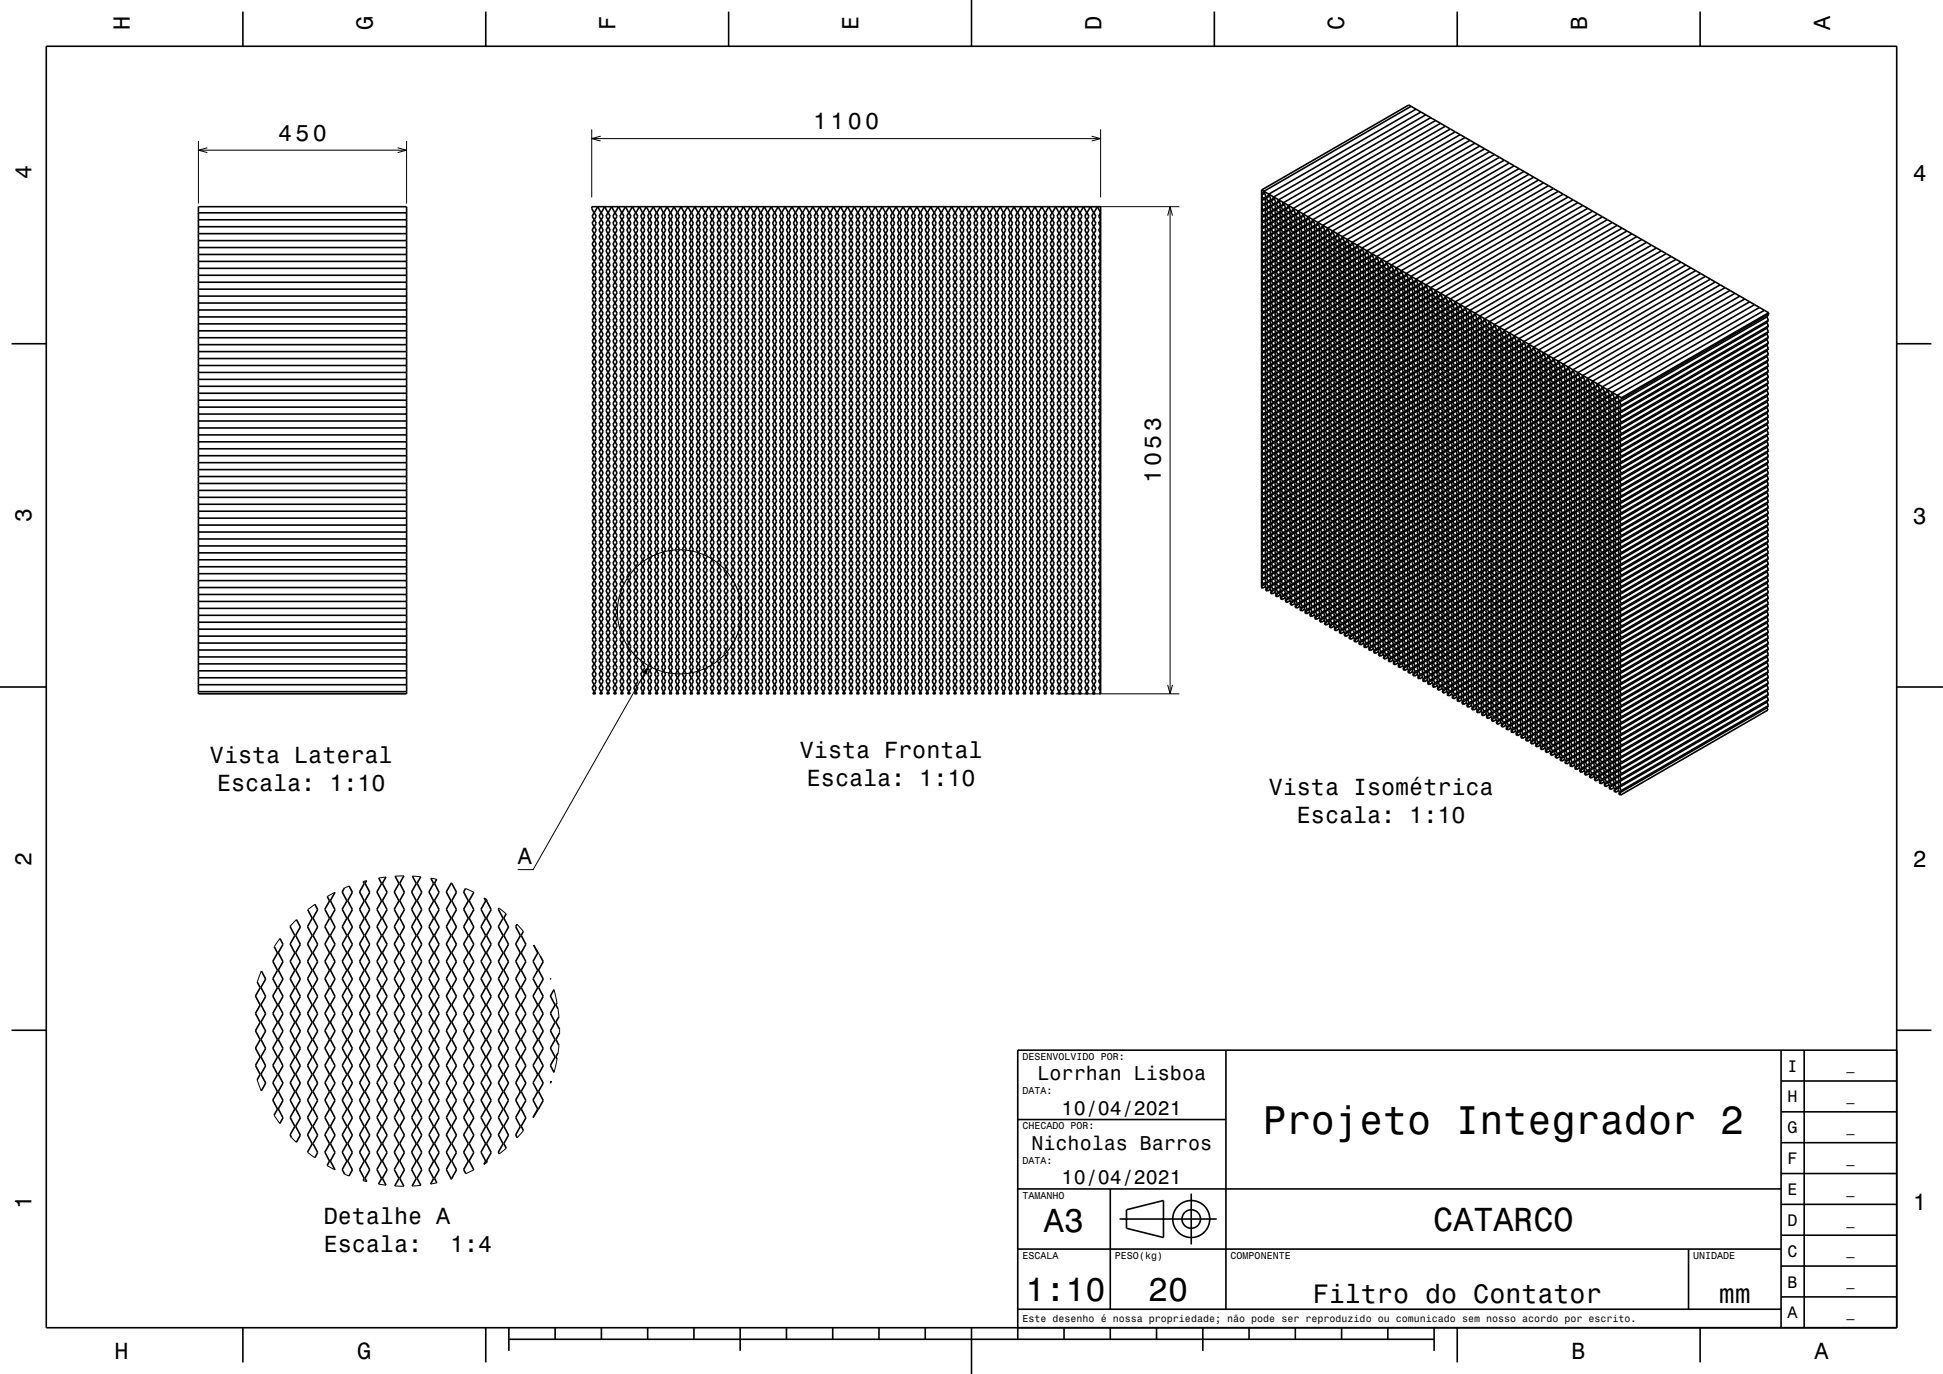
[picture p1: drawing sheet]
<svg xmlns="http://www.w3.org/2000/svg" width="420mm" height="297mm" viewBox="0 0 420 297" stroke-linecap="round" stroke-linejoin="round" font-family="sans-serif">
<defs><g id="words">
<text font-size="8.6" x="273" y="245.1">Projeto Integrador 2</text>
<g font-size="7.2">
<text x="225.7" y="266.3">A3</text>
<text x="309.8" y="266.1">CATARCO</text>
<text x="221.7" y="281.3">1:10</text>
<text x="248.2" y="281.3">20</text>
</g>
<g font-size="5.8">
<text x="283.8" y="281.6">Filtro do Contator</text>
<text x="371.5" y="281.6">mm</text>
</g>
<g font-size="5">
<text x="28.1" y="6.5" transform="rotate(-90 28.1 6.5)">H</text>
<text x="80.6" y="6.5" transform="rotate(-90 80.6 6.5)">G</text>
<text x="133.1" y="6.5" transform="rotate(-90 133.1 6.5)">F</text>
<text x="185.6" y="6.5" transform="rotate(-90 185.6 6.5)">E</text>
<text x="238.1" y="6.5" transform="rotate(-90 238.1 6.5)">D</text>
<text x="290.6" y="6.5" transform="rotate(-90 290.6 6.5)">C</text>
<text x="343.1" y="6.5" transform="rotate(-90 343.1 6.5)">B</text>
<text x="395.6" y="6.5" transform="rotate(-90 395.6 6.5)">A</text>
<text x="175.8" y="28">1100</text>
<text x="60.1" y="30.5">450</text>
<text x="6.8" y="38.7" transform="rotate(-90 6.8 38.7)">4</text>
<text x="413.5" y="39">4</text>
<text x="250.9" y="104.5" transform="rotate(-90 250.9 104.5)">1053</text>
<text x="6.8" y="112.9" transform="rotate(-90 6.8 112.9)">3</text>
<text x="413.5" y="113.2">3</text>
<text x="45.4" y="164.8">Vista Lateral</text>
<text x="172.9" y="163.8">Vista Frontal</text>
<text x="46.9" y="170.9">Escala: 1:10</text>
<text x="174.4" y="169.9">Escala: 1:10</text>
<text x="274.3" y="171.9">Vista Isométrica</text>
<text x="280.3" y="177.9">Escala: 1:10</text>
<text x="6.8" y="187.1" transform="rotate(-90 6.8 187.1)">2</text>
<text x="111.9" y="186.8">A</text>
<text x="413.5" y="187.4">2</text>
<text x="6.8" y="261.3" transform="rotate(-90 6.8 261.3)">1</text>
<text x="413.5" y="261.6">1</text>
<text x="70" y="264.5">Detalhe A</text>
<text x="70" y="270.6">Escala:</text>
<text x="97.3" y="270.6">1:4</text>
<text x="24.7" y="293.8">H</text>
<text x="77.2" y="293.8">G</text>
<text x="339.7" y="293.8">B</text>
<text x="392.2" y="293.8">A</text>
</g>
<g font-size="4.3">
<text x="224.3" y="233.5">Lorrhan Lisboa</text>
<text x="229.5" y="241">10/04/2021</text>
<text x="223" y="248.5">Nicholas Barros</text>
<text x="229.5" y="256">10/04/2021</text>
</g>
<g font-size="3.6">
<text x="386.4" y="231.6">I</text>
<text x="386.4" y="238.3">H</text>
<text x="386.4" y="245">G</text>
<text x="386.4" y="251.6">F</text>
<text x="386.4" y="258.3">E</text>
<text x="386.4" y="265">D</text>
<text x="386.4" y="271.6">C</text>
<text x="386.4" y="278.3">B</text>
<text x="386.4" y="285">A</text>
</g>
<g font-size="2.9">
<text x="399.1" y="231.4">_</text>
<text x="399.1" y="238">_</text>
<text x="399.1" y="244.7">_</text>
<text x="399.1" y="251.4">_</text>
<text x="399.1" y="258">_</text>
<text x="399.1" y="264.7">_</text>
<text x="399.1" y="271.4">_</text>
<text x="399.1" y="278">_</text>
<text x="399.1" y="284.7">_</text>
</g>
<g font-size="2.2">
<text x="221" y="229.1">DESENVOLVIDO POR:</text>
<text x="221" y="236.6">DATA:</text>
<text x="221" y="244.1">CHECADO POR:</text>
<text x="221" y="251.6">DATA:</text>
<text x="221" y="259.1">TAMANHO</text>
<text x="221" y="272.1">ESCALA</text>
<text x="241" y="272.1">PESO(kg)</text>
<text x="266" y="272.1">COMPONENTE</text>
<text x="366" y="272.1">UNIDADE</text>
<text x="221" y="285.8">Este desenho é nossa propriedade; não pode ser reproduzido ou comunicado sem nosso acordo por escrito.</text>
</g>
</g></defs>
<g fill="none" stroke="#000" stroke-width=".22">
<path d="M42.9 30.5v13.5M42.9 32.5h45M44.8 31.9l-1.9 .6 1.9 .5M86 31.9l1.9 .6-1.9 .5M87.9 30.5v13.5M127.9 28v14.7M127.9 30h110M129.8 29.4l-1.9 .6 1.9 .5M236 29.4l1.9 .6-1.9 .5M237.9 28v14.7M228.7 44.7h26.2M252.4 46.6l.5-1.9 .5 1.9"/>
<path d="M252.9 44.7v105.3M139.3 145.6l-24.1 42.4h-3.3M228.2 150h26.7M252.4 148l.5 2 .5-2M64.1 198.8l-1.2 1.2M68.1 195.5l-1.6 1.1M72.4 192.9l-1.7 .9M75.5 191.5l-1 .4M79.2 190.3l-.7 .2M83.4 189.6l-1.5 .2M87.3 189.3l-1.9 .1M89.1 189.4l1.9 .1"/>
<path d="M93.1 189.8l1.3 .3M97.4 190.9h.3M100.6 192l1.8 .9M104.7 194.1l.6 .4M107.9 196.3l1.5 1.2M111.8 199.8l1.3 1.5M56.5 209.9l-.9 2.4M60.5 202.9l-1.2 1.7M115.3 204.3l1.5 2.3M119 211.5l.1 .2M119.8 213.9l.6 2.9M120.6 218.1l.2 1.7"/>
<path d="M55.6 233.4l.9 2.4M116.4 239.7l-1.2 1.9M119.2 233.7l-.2 .4M120.4 228.9l-.6 2.9M120.8 226l-.2 1.6M121 222.5v.7M59.2 241.1l1.3 1.8M63 245.9l1.1 1M66.5 249.1l1.5 1.1M70.7 251.9l1.7 1M74.5 253.8l.9 .4M78.5 255.2l.8 .2"/>
<path d="M81.8 255.9l1.6 .3M85.3 256.3l2 .1M91 256.2l-1.9 .2M94.4 255.7l-1.3 .2M97.7 254.8l-.3 .1M102.4 252.9l-1.7 .8M105.3 251.2l-.7 .5M109.4 248.2l-1.5 1.2M113.2 244.4l-1.4 1.5"/>
<circle cx="146.9" cy="132.3" r="13.4"/>
</g>
<g fill="none" stroke="#000" stroke-width=".35">
<path d="M10 10h400v277h-400zM52.5 2.5v7.5M105 2.5v7.5M157.5 2.5v7.5M210 0v10M262.5 2.5v7.5M315 2.5v7.5M367.5 2.5v7.5M305 23l-31.8 18.4M306.1 23.6l-31.8 18.4M307.1 24.2l-31.8 18.4M308.2 24.8l-31.8 18.4"/>
<path d="M309.3 25.4l-31.9 18.4M310.3 26l-31.8 18.4M311.4 26.7l-31.8 18.3M312.4 27.3l-31.8 18.3M313.5 27.9l-31.8 18.4M314.6 28.5l-31.8 18.4M315.6 29.1l-31.8 18.4M316.7 29.7l-12.2-7-31.8 18.4M316.7 29.7l-31.8 18.4M316.7 29.7l1.1 .6M317.8 30.3l1 .6M317.8 30.3l-31.9 18.4"/>
<path d="M318.8 30.9l-31.8 18.4M318.8 30.9l1.1 .7M319.9 31.6l2.1 1.2M319.9 31.6l-31.8 18.3M320.9 32.2l-31.8 18.3M322 32.8l1.1 .6M322 32.8l-31.8 18.4M323.1 33.4l6.3 3.7M323.1 33.4l-31.9 18.4M324.1 34l-31.8 18.4M325.2 34.6l-31.8 18.4M326.2 35.2l-31.8 18.4"/>
<path d="M327.3 35.8l-31.8 18.4M328.4 36.5l-31.9 18.3M329.4 37.1l1.1 .6M329.4 37.1l-31.8 18.3M330.5 37.7l1 .6M330.5 37.7l-31.8 18.4M331.5 38.3l-31.8 18.4M331.5 38.3l1.1 .6M332.6 38.9l2.1 1.2M332.6 38.9l-31.8 18.4M333.7 39.5l-31.9 18.4M42.9 44.7h45v105.3h-45z"/>
<path d="M42.9 46h45M42.9 47.5h45M42.9 50.5h45M42.9 49h45M42.9 52h45M42.9 53.5h45M42.9 55h45M42.9 56.5h45M42.9 58h45M42.9 59.5h45M129.9 56.5l-.4-.8 .4-.7-.4-.8 .4-.7-.4-.8 .4-.7-.4-.8 .4-.7-.4-.8 .4-.7-.4-.8 .4-.7-.4-.8 .4-.7-.7-1.3-.7 1.3 .4 .8-.4 .7 .4 .8-.4 .7 .4 .8-.4 .7 .4 .8-.4 .7 .4 .8-.4 .7 .4 .8-.4 .7 .4 .8-.4 .7 .4 .8-.4 .7 .4 .8-.4 .7 .4 .8-.4 .7 .4 .8-.4 .7 .4 .8-.9 1.4 .4 .8-.4 .7 .4 .8-.4 .7 .4 .8-.4 .7 .4 .8-.4 .7 .4 .8-.4 .7 .4 .8-.4 .7 .4 .8-.4 .7 .4 .8-.4 .7 .4 .8-.4 .7 .4 .8-.4 .7 .4 .8-.4 .7 .4 .8-.4 .7 .4 .8-.4 .7 .4 .8-.4 .7 .4 .8-.4 .7 .4 .8-.4 .7 .4 .8-.4 .7 .4 .8-.4 .7 .4 .8-.4 .7 .4 .8-.4 .7 .4 .8-.4 .7 .4 .8-.4 .7 .4 .8-.4 .7 .4 .8M130 56.5l.4 .8-.4 .7 .4 .8-.4 .7 .4 .8-.4 .7 .4 .8-.4 .7 .4 .8-.4 .7 .4 .8-.4 .7 .4 .8-.4 .7 .4 .8-.9 1.4 .4 .8-.4 .7 .4 .8-.4 .7 .4 .8"/>
<path d="M132.9 58l-.4-.8 .4-.7-.4-.8 .4-.7-.4-.8 .4-.7-.4-.8 .4-.7-.4-.8 .4-.7-.4-.8 .4-.7-.4-.8 .4-.7-.4-.8 .4-.7-.7-1.3-.7 1.3 .4 .8-.4 .7 .4 .8-.4 .7 .4 .8-.4 .7 .4 .8-.4 .7 .4 .8-.4 .7 .4 .8-.4 .7 .4 .8-.4 .7 .4 .8-.4 .7 .4 .8-.4 .7 .4 .8-.4 .7 .4 .8-.4 .7 .4 .8-.4 .7 .4 .8-.9 1.4 .4 .8-.4 .7 .4 .8-.4 .7 .4 .8-.4 .7 .4 .8-.4 .7 .4 .8-.4 .7 .4 .8-.4 .7 .4 .8-.4 .7 .4 .8-.4 .7 .4 .8-.4 .7 .4 .8-.4 .7 .4 .8-.4 .7 .4 .8-.4 .7 .4 .8-.4 .7 .4 .8-.4 .7 .4 .8-.4 .7 .4 .8-.4 .7 .4 .8-.4 .7 .4 .8-.4 .7 .4 .8-.4 .7 .4 .8-.4 .7 .4 .8-.4 .7 .4 .8-.4 .7 .4 .8-.4 .7 .4 .8M133 58l.4 .8-.4 .7 .4 .8-.4 .7 .4 .8-.4 .7 .4 .8-.4 .7 .4 .8-.4 .7 .4 .8-.4 .7 .4 .8-.4 .7 .4 .8-.4 .7 .4 .8-.4 .7 .4 .8-.4 .7 .4 .8-.4 .7 .4 .8-.4 .7 .4 .8-.4 .7 .4 .8-.4 .7 .4 .8-.4 .7 .4 .8-.4 .7 .4 .8-.4 .7 .4 .8-.4 .7 .4 .8-.4 .7 .4 .8-.4 .7 .4 .8-.4 .7 .4 .8-.4 .7 .4 .8-.4 .7 .4 .8-.4 .7 .4 .8-.4 .7 .4 .8-.4 .7 .4 .8-.4 .7 .4 .8-.4 .7 .4 .8-.4 .7 .4 .8-.4 .7 .4 .8-.4 .7 .4 .8-.4 .7 .4 .8-.4 .7 .4 .8-.4 .7 .4 .8-.9 1.4 .4 .8-.4 .7 .4 .8-.4 .7 .4 .8-.4 .7 .4 .8-.4 .7 .4 .8-.4 .7 .4 .8-.4 .7 .4 .8-.4 .7 .4 .8-.4 .7 .4 .8-.4 .7 .4 .8-.4 .7 .4 .8-.4 .7 .4 .8-.4 .7 .4 .8-.4 .7 .4 .8-.4 .7 .4 .8-.4 .7 .4 .8-.4 .7 .4 .8-.4 .7 .4 .8-.4 .7 .4 .8-.4 .7 .4 .8-.4 .7 .4 .8-.4 .7 .4 .8-.4 .7 .4 .8-.4 .7 .4 .8-.4 .7 .4 .8-.4 .7 .4 .8-.3 .5h.6l-.2-.5 .4-.7-.4-.8 .4-.7-.4-.8 .4-.7-.4-.8 .4-.7-.4-.8 .4-.7-.4-.8 .4-.7-.4-.8 .4-.7-.4-.8 .4-.7-.4-.8 .4-.7-.4-.8 .4-.7-.4-.8 .4-.7-.4-.8 .4-.7-.4-.8 .4-.7-.4-.8 .4-.7-.4-.8 .4-.7-.4-.8 .4-.7-.4-.8 .4-.7-.4-.8 .4-.7-.4-.8 .4-.7-.4-.8 .4-.7-.4-.8 .4-.7-.4-.8 .4-.7-.4-.8 .4-.7-.4-.8 .4-.7-.4-.8 .4-.7-.4-.8 .4-.7-.4-.8M134.4 55l-.4-.8 .4-.7-.4-.8 .4-.7-.4-.8 .4-.7-.4-.8 .4-.7-.4-.8 .4-.7-.4-.8 .4-.7-.7-1.3-.7 1.3 .4 .8-.4 .7 .4 .8-.4 .7 .4 .8-.4 .7 .4 .8-.4 .7 .4 .8-.4 .7 .4 .8-.4 .7 .4 .8-.4 .7 .4 .8-.9 1.4 .4 .8-.4 .7 .4 .8-.4 .7 .4 .8-.4 .7 .4 .8-.4 .7 .4 .8-.4 .7 .4 .8-.4 .7 .4 .8-.4 .7 .4 .8-.4 .7 .4 .8-.4 .7 .4 .8-.4 .7 .4 .8-.4 .7 .4 .8-.4 .7 .4 .8-.4 .7 .4 .8-.4 .7 .4 .8-.4 .7 .4 .8-.4 .7 .4 .8-.4 .7 .4 .8-.4 .7 .4 .8-.4 .7 .4 .8-.4 .7 .4 .8-.4 .7 .4 .8-.4 .7 .4 .8-.4 .7 .4 .8-.4 .7 .4 .8-.4 .7 .4 .8-.4 .7 .4 .8-.4 .7 .4 .8-.4 .7 .4 .8-.4 .7 .4 .8-.4 .7 .4 .8-.4 .7 .4 .8-.4 .7 .4 .8-.4 .7 .4 .8-.4 .7 .4 .8M134.5 55l.4 .8-.4 .7 .4 .8-.4 .7 .4 .8-.4 .7 .4 .8-.4 .7 .4 .8-.4 .7 .4 .8-.4 .7 .4 .8-.4 .7 .4 .8-.4 .7 .4 .8-.4 .7 .4 .8-.4 .7 .4 .8-.4 .7 .4 .8-.4 .7 .4 .8-.4 .7 .4 .8-.4 .7 .4 .8-.4 .7 .4 .8-.9 1.4 .4 .8-.4 .7 .4 .8-.4 .7 .4 .8-.4 .7 .4 .8-.4 .7 .4 .8-.4 .7 .4 .8-.4 .7 .4 .8-.4 .7 .4 .8-.4 .7 .4 .8-.4 .7 .4 .8-.4 .7 .4 .8-.4 .7 .4 .8-.4 .7 .4 .8-.4 .7 .4 .8-.4 .7 .4 .8-.4 .7 .4 .8-.4 .7 .4 .8-.4 .7 .4 .8-.4 .7 .4 .8-.4 .7 .4 .8-.4 .7 .4 .8-.4 .7 .4 .8-.4 .7 .4 .8-.4 .7 .4 .8-.4 .7 .4 .8-.4 .7 .4 .8-.4 .7 .4 .8-.4 .7 .4 .8-.4 .7 .4 .8-.4 .7 .4 .8-.4 .7 .4 .8-.4 .7 .4 .8-.4 .7 .4 .8-.4 .7 .4 .8-.4 .7 .4 .8M135.9 47.5l-.4-.8 .4-.7-.7-1.3-.7 1.3 .4 .8-.4 .7 .4 .8-.4 .7 .4 .8-.4 .7 .4 .8-.4 .7 .4 .8-.4 .7 .4 .8-.9 1.4 .4 .8-.4 .7 .4 .8-.4 .7 .4 .8-.4 .7 .4 .8-.4 .7 .4 .8-.4 .7 .4 .8-.4 .7 .4 .8-.4 .7 .4 .8-.4 .7 .4 .8-.4 .7 .4 .8-.4 .7 .4 .8-.4 .7 .4 .8-.4 .7 .4 .8-.4 .7 .4 .8-.4 .7 .4 .8-.4 .7 .4 .8M136 47.5l.4 .8-.4 .7 .4 .8-.4 .7 .4 .8-.4 .7 .4 .8-.4 .7 .4 .8-.4 .7 .4 .8-.4 .7 .4 .8-.4 .7 .4 .8-.4 .7 .4 .8-.4 .7 .4 .8-.4 .7 .4 .8-.4 .7 .4 .8-.4 .7 .4 .8-.4 .7 .4 .8-.4 .7 .4 .8-.4 .7 .4 .8-.9 1.4 .4 .8-.4 .7 .4 .8-.4 .7 .4 .8-.4 .7 .4 .8-.4 .7 .4 .8-.4 .7 .4 .8-.4 .7 .4 .8-.4 .7 .4 .8-.4 .7 .4 .8-.4 .7 .4 .8-.4 .7 .4 .8-.4 .7 .4 .8-.4 .7 .4 .8-.4 .7 .4 .8-.4 .7 .4 .8-.4 .7 .4 .8-.4 .7 .4 .8-.4 .7 .4 .8-.4 .7 .4 .8M137.4 52l-.4-.8 .4-.7-.4-.8 .4-.7-.4-.8 .4-.7-.4-.8 .4-.7-.7-1.3-.7 1.3 .4 .8-.9 1.4 .4 .8-.4 .7 .4 .8-.4 .7 .4 .8-.4 .7 .4 .8-.4 .7 .4 .8-.4 .7 .4 .8-.4 .7 .4 .8-.4 .7 .4 .8-.4 .7 .4 .8-.4 .7 .4 .8-.4 .7 .4 .8-.4 .7 .4 .8-.4 .7 .4 .8-.4 .7 .4 .8-.4 .7 .4 .8-.4 .7 .4 .8M137.5 52l.4 .8-.4 .7 .4 .8-.4 .7 .4 .8-.9 1.4 .4 .8-.4 .7 .4 .8-.4 .7 .4 .8-.4 .7 .4 .8-.4 .7 .4 .8-.4 .7 .4 .8-.4 .7 .4 .8-.4 .7 .4 .8M137.5 56.5l.4 .8-.4 .7 .4 .8-.4 .7 .4 .8-.4 .7 .4 .8-.4 .7 .4 .8-.4 .7 .4 .8-.4 .7 .4 .8-.4 .7 .4 .8-.9 1.4 .4 .8-.4 .7 .4 .8-.4 .7 .4 .8-.4 .7 .4 .8-.4 .7 .4 .8-.4 .7 .4 .8-.4 .7 .4 .8-.4 .7 .4 .8M138.9 49l-.4-.8 .4-.7-.4-.8 .4-.7-.7-1.3-.7 1.3 .4 .8-.4 .7 .4 .8-.4 .7 .4 .8-.4 .7 .4 .8-.9 1.4 .4 .8-.4 .7 .4 .8-.4 .7 .4 .8M139 49l.4 .8-.4 .7 .4 .8-.4 .7 .4 .8-.4 .7 .4 .8-.4 .7 .4 .8-.4 .7 .4 .8-.4 .7 .4 .8-.4 .7 .4 .8-.4 .7 .4 .8-.4 .7 .4 .8-.4 .7 .4 .8-.4 .7 .4 .8-.4 .7 .4 .8-.4 .7 .4 .8-.4 .7 .4 .8-.4 .7 .4 .8-.9 1.4 .4 .8-.4 .7 .4 .8-.4 .7 .4 .8-.4 .7 .4 .8-.4 .7 .4 .8-.4 .7 .4 .8-.4 .7 .4 .8-.4 .7 .4 .8-.4 .7 .4 .8-.4 .7 .4 .8-.4 .7 .4 .8-.4 .7 .4 .8-.4 .7 .4 .8-.4 .7 .4 .8-.4 .7 .4 .8-.4 .7 .4 .8-.4 .7 .4 .8-.4 .7 .4 .8-.4 .7 .4 .8M143.4 55l-.4-.8 .4-.7-.4-.8 .4-.7-.4-.8 .4-.7-.4-.8 .4-.7-.4-.8 .4-.7-.4-.8 .4-.7-.7-1.3-.7 1.3 .4 .8-.4 .7 .4 .8-.4 .7 .4 .8-.4 .7 .4 .8-.4 .7 .4 .8-.4 .7 .4 .8-.4 .7 .4 .8-.4 .7 .4 .8-.4 .7 .4 .8-.4 .7 .4 .8-.4 .7 .4 .8-.9 1.4 .4 .8-.4 .7 .4 .8-.4 .7 .4 .8-.4 .7 .4 .8-.4 .7 .4 .8-.4 .7 .4 .8-.4 .7 .4 .8-.4 .7 .4 .8-.4 .7 .4 .8-.4 .7 .4 .8-.4 .7 .4 .8-.4 .7 .4 .8-.4 .7 .4 .8-.4 .7 .4 .8-.4 .7 .4 .8-.4 .7 .4 .8"/>
<path d="M143.5 55l.4 .8-.4 .7 .4 .8-.4 .7 .4 .8-.4 .7 .4 .8-.4 .7 .4 .8-.4 .7 .4 .8-.4 .7 .4 .8-.4 .7 .4 .8-.4 .7 .4 .8-.4 .7 .4 .8-.4 .7 .4 .8-.4 .7 .4 .8-.4 .7 .4 .8-.4 .7 .4 .8-.4 .7 .4 .8-.4 .7 .4 .8-.4 .7 .4 .8-.4 .7 .4 .8-.4 .7 .4 .8-.4 .7 .4 .8-.4 .7 .4 .8-.4 .7 .4 .8-.4 .7 .4 .8-.4 .7 .4 .8-.4 .7 .4 .8-.4 .7 .4 .8-.4 .7 .4 .8-.4 .7 .4 .8-.4 .7 .4 .8-.4 .7 .4 .8-.4 .7 .4 .8-.4 .7 .4 .8-.4 .7 .4 .8-.4 .7 .4 .8-.4 .7 .4 .8-.9 1.4 .4 .8-.4 .7 .4 .8-.4 .7 .4 .8-.4 .7 .4 .8-.4 .7 .4 .8-.4 .7 .4 .8-.4 .7 .4 .8-.4 .7 .4 .8-.4 .7 .4 .8-.4 .7 .4 .8-.4 .7 .4 .8-.4 .7 .4 .8-.4 .7 .4 .8-.4 .7 .4 .8-.4 .7 .4 .8-.4 .7 .4 .8M144.9 52l-.4-.8 .4-.7-.4-.8 .4-.7-.4-.8 .4-.7-.4-.8 .4-.7-.7-1.3-.7 1.3 .4 .8-.4 .7 .4 .8-.4 .7 .4 .8-.4 .7 .4 .8-.4 .7 .4 .8-.4 .7 .4 .8-.9 1.4 .4 .8-.4 .7 .4 .8-.4 .7 .4 .8-.4 .7 .4 .8-.4 .7 .4 .8-.4 .7 .4 .8-.4 .7 .4 .8-.4 .7 .4 .8-.4 .7 .4 .8-.4 .7 .4 .8-.4 .7 .4 .8-.4 .7 .4 .8-.4 .7 .4 .8-.4 .7 .4 .8-.4 .7 .4 .8-.4 .7 .4 .8-.4 .7 .4 .8-.4 .7 .4 .8-.4 .7 .4 .8-.4 .7 .4 .8-.4 .7 .4 .8-.4 .7 .4 .8-.4 .7 .4 .8-.4 .7 .4 .8-.4 .7 .4 .8-.4 .7 .4 .8-.4 .7 .4 .8-.4 .7 .4 .8-.4 .7 .4 .8-.4 .7 .4 .8-.4 .7 .4 .8-.4 .7 .4 .8-.4 .7 .4 .8-.4 .7 .4 .8-.4 .7 .4 .8M145 52l.4 .8-.4 .7 .4 .8-.4 .7 .4 .8-.4 .7 .4 .8-.4 .7 .4 .8-.4 .7 .4 .8-.4 .7 .4 .8-.4 .7 .4 .8-.9 1.4 .4 .8-.4 .7 .4 .8-.4 .7 .4 .8-.4 .7 .4 .8-.4 .7 .4 .8-.4 .7 .4 .8-.4 .7 .4 .8-.4 .7 .4 .8M146.4 56.5l-.4-.8 .4-.7-.4-.8 .4-.7-.4-.8 .4-.7-.4-.8 .4-.7-.4-.8 .4-.7-.4-.8 .4-.7-.4-.8 .4-.7-.7-1.3-.7 1.3 .4 .8-.4 .7 .4 .8-.4 .7 .4 .8-.4 .7 .4 .8-.9 1.4 .4 .8-.4 .7 .4 .8-.4 .7 .4 .8-.4 .7 .4 .8-.4 .7 .4 .8-.4 .7 .4 .8-.4 .7 .4 .8-.4 .7 .4 .8M146.5 56.5l.4 .8-.4 .7 .4 .8-.4 .7 .4 .8-.4 .7 .4 .8-.4 .7 .4 .8-.4 .7 .4 .8-.4 .7 .4 .8-.4 .7 .4 .8-.4 .7 .4 .8-.4 .7 .4 .8-.4 .7 .4 .8-.9 1.4 .4 .8-.4 .7 .4 .8-.4 .7 .4 .8-.4 .7 .4 .8-.4 .7 .4 .8-.4 .7 .4 .8-.4 .7 .4 .8-.4 .7 .4 .8-.4 .7 .4 .8-.4 .7 .4 .8-.4 .7 .4 .8-.4 .7 .4 .8-.4 .7 .4 .8-.4 .7 .4 .8-.4 .7 .4 .8-.4 .7 .4 .8-.4 .7 .4 .8-.4 .7 .4 .8-.4 .7 .4 .8-.4 .7 .4 .8-.4 .7 .4 .8-.4 .7 .4 .8-.4 .7 .4 .8-.4 .7 .4 .8M150.9 55l-.4-.8 .4-.7-.4-.8 .4-.7-.4-.8 .4-.7-.4-.8 .4-.7-.4-.8 .4-.7-.4-.8 .4-.7-.7-1.3-.7 1.3 .4 .8-.4 .7 .4 .8-.4 .7 .4 .8-.4 .7 .4 .8-.4 .7 .4 .8-.4 .7 .4 .8-.4 .7 .4 .8-.4 .7 .4 .8-.4 .7 .4 .8-.4 .7 .4 .8-.4 .7 .4 .8-.4 .7 .4 .8-.4 .7 .4 .8-.4 .7 .4 .8-.4 .7 .4 .8-.4 .7 .4 .8-.9 1.4 .4 .8-.4 .7 .4 .8-.4 .7 .4 .8-.4 .7 .4 .8-.4 .7 .4 .8-.4 .7 .4 .8-.4 .7 .4 .8-.4 .7 .4 .8-.4 .7 .4 .8-.4 .7 .4 .8-.4 .7 .4 .8M151 55l.4 .8-.4 .7 .4 .8-.4 .7 .4 .8-.4 .7 .4 .8-.4 .7 .4 .8-.4 .7 .4 .8-.4 .7 .4 .8-.4 .7 .4 .8-.4 .7 .4 .8-.4 .7 .4 .8-.4 .7 .4 .8-.4 .7 .4 .8-.4 .7 .4 .8-.4 .7 .4 .8-.4 .7 .4 .8-.4 .7 .4 .8-.9 1.4 .4 .8-.4 .7 .4 .8-.4 .7 .4 .8-.4 .7 .4 .8-.4 .7 .4 .8-.4 .7 .4 .8-.4 .7 .4 .8-.4 .7 .4 .8-.4 .7 .4 .8-.4 .7 .4 .8-.4 .7 .4 .8-.4 .7 .4 .8-.4 .7 .4 .8-.4 .7 .4 .8-.4 .7 .4 .8-.4 .7 .4 .8-.4 .7 .4 .8-.4 .7 .4 .8-.4 .7 .4 .8-.4 .7 .4 .8-.4 .7 .4 .8-.4 .7 .4 .8-.4 .7 .4 .8-.4 .7 .4 .8M152.4 47.5l-.4-.8 .4-.7-.7-1.3-.7 1.3 .4 .8-.4 .7 .4 .8-.4 .7 .4 .8-.4 .7 .4 .8-.4 .7 .4 .8-.4 .7 .4 .8-.9 1.4 .4 .8-.4 .7 .4 .8-.4 .7 .4 .8-.4 .7 .4 .8-.4 .7 .4 .8-.4 .7 .4 .8-.4 .7 .4 .8-.4 .7 .4 .8-.4 .7 .4 .8-.4 .7 .4 .8-.4 .7 .4 .8-.4 .7 .4 .8-.4 .7 .4 .8-.4 .7 .4 .8-.4 .7 .4 .8-.4 .7 .4 .8M152.5 47.5l.4 .8-.4 .7 .4 .8-.4 .7 .4 .8-.4 .7 .4 .8-.4 .7 .4 .8-.4 .7 .4 .8-.4 .7 .4 .8-.4 .7 .4 .8-.9 1.4 .4 .8-.4 .7 .4 .8-.4 .7 .4 .8-.4 .7 .4 .8-.4 .7 .4 .8-.4 .7 .4 .8-.4 .7 .4 .8-.4 .7 .4 .8M152.5 59.5l.4 .8-.4 .7 .4 .8-.4 .7 .4 .8-.4 .7 .4 .8-.4 .7 .4 .8-.4 .7 .4 .8-.4 .7 .4 .8-.4 .7 .4 .8-.9 1.4 .4 .8-.4 .7 .4 .8-.4 .7 .4 .8-.4 .7 .4 .8-.4 .7 .4 .8-.4 .7 .4 .8-.4 .7 .4 .8-.4 .7 .4 .8M153.9 56.5l-.4-.8 .4-.7-.4-.8 .4-.7-.4-.8 .4-.7-.4-.8 .4-.7-.4-.8 .4-.7-.4-.8 .4-.7-.4-.8 .4-.7-.7-1.3-.7 1.3 .4 .8-.9 1.4 .4 .8-.4 .7 .4 .8-.4 .7 .4 .8-.4 .7 .4 .8-.4 .7 .4 .8-.4 .7 .4 .8-.4 .7 .4 .8-.4 .7 .4 .8M154 56.5l.4 .8-.4 .7 .4 .8-.4 .7 .4 .8-.4 .7 .4 .8-.4 .7 .4 .8-.4 .7 .4 .8-.4 .7 .4 .8-.4 .7 .4 .8-.4 .7 .4 .8-.4 .7 .4 .8-.4 .7 .4 .8-.4 .7 .4 .8-.4 .7 .4 .8-.4 .7 .4 .8-.4 .7 .4 .8-.4 .7 .4 .8-.9 1.4 .4 .8-.4 .7 .4 .8-.4 .7 .4 .8-.4 .7 .4 .8-.4 .7 .4 .8-.4 .7 .4 .8-.4 .7 .4 .8-.4 .7 .4 .8-.4 .7 .4 .8-.4 .7 .4 .8-.4 .7 .4 .8-.4 .7 .4 .8-.4 .7 .4 .8-.4 .7 .4 .8-.4 .7 .4 .8-.4 .7 .4 .8-.4 .7 .4 .8-.4 .7 .4 .8-.4 .7 .4 .8-.4 .7 .4 .8-.4 .7 .4 .8-.4 .7 .4 .8-.4 .7 .4 .8-.4 .7 .4 .8"/>
<path d="M155.4 49l-.4-.8 .4-.7-.4-.8 .4-.7-.7-1.3-.7 1.3 .4 .8-.4 .7 .4 .8-.4 .7 .4 .8-.4 .7 .4 .8-.4 .7 .4 .8-.4 .7 .4 .8-.4 .7 .4 .8-.9 1.4 .4 .8-.4 .7 .4 .8-.4 .7 .4 .8-.4 .7 .4 .8-.4 .7 .4 .8-.4 .7 .4 .8-.4 .7 .4 .8-.4 .7 .4 .8-.4 .7 .4 .8-.4 .7 .4 .8-.4 .7 .4 .8-.4 .7 .4 .8-.4 .7 .4 .8-.4 .7 .4 .8-.4 .7 .4 .8-.4 .7 .4 .8M155.5 49l.4 .8-.4 .7 .4 .8-.4 .7 .4 .8-.4 .7 .4 .8-.4 .7 .4 .8-.4 .7 .4 .8-.4 .7 .4 .8-.4 .7 .4 .8-.4 .7 .4 .8-.4 .7 .4 .8-.4 .7 .4 .8-.4 .7 .4 .8-.4 .7 .4 .8-.4 .7 .4 .8-.4 .7 .4 .8-.4 .7 .4 .8-.9 1.4 .4 .8-.4 .7 .4 .8-.4 .7 .4 .8-.4 .7 .4 .8-.4 .7 .4 .8-.4 .7 .4 .8-.4 .7 .4 .8-.4 .7 .4 .8-.4 .7 .4 .8-.4 .7 .4 .8-.4 .7 .4 .8-.4 .7 .4 .8-.4 .7 .4 .8-.4 .7 .4 .8-.4 .7 .4 .8-.4 .7 .4 .8-.4 .7 .4 .8-.4 .7 .4 .8-.4 .7 .4 .8-.4 .7 .4 .8-.4 .7 .4 .8-.4 .7 .4 .8-.4 .7 .4 .8-.4 .7 .4 .8-.4 .7 .4 .8-.4 .7 .4 .8-.4 .7 .4 .8-.4 .7 .4 .8-.4 .7 .4 .8-.4 .7 .4 .8-.4 .7 .4 .8-.4 .7 .4 .8-.4 .7 .4 .8-.4 .7 .4 .8-.4 .7 .4 .8M156.9 53.5l-.4-.8 .4-.7-.4-.8 .4-.7-.4-.8 .4-.7-.4-.8 .4-.7-.4-.8 .4-.7-.7-1.3-.7 1.3 .4 .8-.4 .7 .4 .8-.9 1.4 .4 .8-.4 .7 .4 .8-.4 .7 .4 .8-.4 .7 .4 .8-.4 .7 .4 .8-.4 .7 .4 .8-.4 .7 .4 .8-.4 .7 .4 .8-.4 .7 .4 .8-.4 .7 .4 .8-.4 .7 .4 .8-.4 .7 .4 .8-.4 .7 .4 .8-.4 .7 .4 .8-.4 .7 .4 .8-.4 .7 .4 .8M157 53.5l.4 .8-.4 .7 .4 .8-.4 .7 .4 .8-.4 .7 .4 .8-.4 .7 .4 .8-.4 .7 .4 .8-.4 .7 .4 .8-.4 .7 .4 .8-.4 .7 .4 .8-.4 .7 .4 .8-.4 .7 .4 .8-.9 1.4 .4 .8-.4 .7 .4 .8-.4 .7 .4 .8-.4 .7 .4 .8-.4 .7 .4 .8-.4 .7 .4 .8-.4 .7 .4 .8-.4 .7 .4 .8-.4 .7 .4 .8-.4 .7 .4 .8-.4 .7 .4 .8-.4 .7 .4 .8-.4 .7 .4 .8-.4 .7 .4 .8-.4 .7 .4 .8-.4 .7 .4 .8M159.9 55l-.4-.8 .4-.7-.4-.8 .4-.7-.4-.8 .4-.7-.4-.8 .4-.7-.4-.8 .4-.7-.4-.8 .4-.7-.7-1.3-.7 1.3 .4 .8-.4 .7 .4 .8-.4 .7 .4 .8-.4 .7 .4 .8-.4 .7 .4 .8-.4 .7 .4 .8-.4 .7 .4 .8-.4 .7 .4 .8-.4 .7 .4 .8-.4 .7 .4 .8-.4 .7 .4 .8-.9 1.4 .4 .8-.4 .7 .4 .8-.4 .7 .4 .8-.4 .7 .4 .8-.4 .7 .4 .8-.4 .7 .4 .8-.4 .7 .4 .8-.4 .7 .4 .8-.4 .7 .4 .8-.4 .7 .4 .8-.4 .7 .4 .8-.4 .7 .4 .8-.4 .7 .4 .8-.4 .7 .4 .8-.4 .7 .4 .8-.4 .7 .4 .8M160 55l.4 .8-.4 .7 .4 .8-.4 .7 .4 .8-.4 .7 .4 .8-.4 .7 .4 .8-.4 .7 .4 .8-.4 .7 .4 .8-.4 .7 .4 .8-.9 1.4 .4 .8-.4 .7 .4 .8-.4 .7 .4 .8M162.9 56.5l-.4-.8 .4-.7-.4-.8 .4-.7-.4-.8 .4-.7-.4-.8 .4-.7-.4-.8 .4-.7-.4-.8 .4-.7-.4-.8 .4-.7-.7-1.3-.7 1.3 .4 .8-.4 .7 .4 .8-.4 .7 .4 .8-.4 .7 .4 .8-.4 .7 .4 .8-.4 .7 .4 .8-.4 .7 .4 .8-.4 .7 .4 .8-.4 .7 .4 .8-.4 .7 .4 .8-.4 .7 .4 .8-.4 .7 .4 .8-.9 1.4 .4 .8-.4 .7 .4 .8-.4 .7 .4 .8-.4 .7 .4 .8-.4 .7 .4 .8-.4 .7 .4 .8-.4 .7 .4 .8-.4 .7 .4 .8-.4 .7 .4 .8-.4 .7 .4 .8-.4 .7 .4 .8-.4 .7 .4 .8-.4 .7 .4 .8-.4 .7 .4 .8-.4 .7 .4 .8-.4 .7 .4 .8M163 56.5l.4 .8-.4 .7 .4 .8-.4 .7 .4 .8-.4 .7 .4 .8-.4 .7 .4 .8-.4 .7 .4 .8-.4 .7 .4 .8-.4 .7 .4 .8-.4 .7 .4 .8-.4 .7 .4 .8-.4 .7 .4 .8-.4 .7 .4 .8-.4 .7 .4 .8-.4 .7 .4 .8-.4 .7 .4 .8-.4 .7 .4 .8-.9 1.4 .4 .8-.4 .7 .4 .8-.4 .7 .4 .8-.4 .7 .4 .8-.4 .7 .4 .8-.4 .7 .4 .8-.4 .7 .4 .8-.4 .7 .4 .8-.4 .7 .4 .8-.4 .7 .4 .8-.4 .7 .4 .8-.4 .7 .4 .8-.4 .7 .4 .8-.4 .7 .4 .8-.4 .7 .4 .8-.4 .7 .4 .8-.4 .7 .4 .8-.4 .7 .4 .8-.4 .7 .4 .8M164.4 53.5l-.4-.8 .4-.7-.4-.8 .4-.7-.4-.8 .4-.7-.4-.8 .4-.7-.4-.8 .4-.7-.7-1.3-.7 1.3 .4 .8-.4 .7 .4 .8-.4 .7 .4 .8-.4 .7 .4 .8-.4 .7 .4 .8-.4 .7 .4 .8-.4 .7 .4 .8-.9 1.4 .4 .8-.4 .7 .4 .8-.4 .7 .4 .8-.4 .7 .4 .8-.4 .7 .4 .8-.4 .7 .4 .8-.4 .7 .4 .8-.4 .7 .4 .8-.4 .7 .4 .8-.4 .7 .4 .8-.4 .7 .4 .8-.4 .7 .4 .8-.4 .7 .4 .8-.4 .7 .4 .8-.4 .7 .4 .8-.4 .7 .4 .8M164.5 53.5l.4 .8-.4 .7 .4 .8-.4 .7 .4 .8-.4 .7 .4 .8-.4 .7 .4 .8-.4 .7 .4 .8-.4 .7 .4 .8-.4 .7 .4 .8-.4 .7 .4 .8-.4 .7 .4 .8-.4 .7 .4 .8-.4 .7 .4 .8-.4 .7 .4 .8-.4 .7 .4 .8-.4 .7 .4 .8-.4 .7 .4 .8-.9 1.4 .4 .8-.4 .7 .4 .8-.4 .7 .4 .8-.4 .7 .4 .8-.4 .7 .4 .8-.4 .7 .4 .8-.4 .7 .4 .8-.4 .7 .4 .8-.4 .7 .4 .8-.4 .7 .4 .8-.4 .7 .4 .8-.4 .7 .4 .8-.4 .7 .4 .8-.4 .7 .4 .8-.4 .7 .4 .8-.4 .7 .4 .8M165.9 46l-.7-1.3-.7 1.3 .4 .8-.4 .7 .4 .8-.4 .7 .4 .8-.4 .7 .4 .8-.4 .7 .4 .8-.9 1.4 .4 .8-.4 .7 .4 .8-.4 .7 .4 .8-.4 .7 .4 .8-.4 .7 .4 .8-.4 .7 .4 .8-.4 .7 .4 .8-.4 .7 .4 .8-.4 .7 .4 .8-.4 .7 .4 .8-.4 .7 .4 .8-.4 .7 .4 .8-.4 .7 .4 .8-.4 .7 .4 .8-.4 .7 .4 .8-.4 .7 .4 .8M166 46l.4 .8-.4 .7 .4 .8-.4 .7 .4 .8-.4 .7 .4 .8-.4 .7 .4 .8-.4 .7 .4 .8-.4 .7 .4 .8-.4 .7 .4 .8-.4 .7 .4 .8-.4 .7 .4 .8-.4 .7 .4 .8-.4 .7 .4 .8-.4 .7 .4 .8-.4 .7 .4 .8-.4 .7 .4 .8-.4 .7 .4 .8-.9 1.4 .4 .8-.4 .7 .4 .8-.4 .7 .4 .8-.4 .7 .4 .8-.4 .7 .4 .8-.4 .7 .4 .8-.4 .7 .4 .8-.4 .7 .4 .8-.4 .7 .4 .8-.4 .7 .4 .8-.4 .7 .4 .8-.4 .7 .4 .8-.4 .7 .4 .8-.4 .7 .4 .8-.4 .7 .4 .8-.4 .7 .4 .8-.4 .7 .4 .8-.4 .7 .4 .8-.4 .7 .4 .8-.4 .7 .4 .8-.4 .7 .4 .8-.4 .7 .4 .8-.4 .7 .4 .8-.4 .7 .4 .8-.4 .7 .4 .8-.4 .7 .4 .8-.4 .7 .4 .8-.4 .7 .4 .8-.4 .7 .4 .8-.4 .7 .4 .8-.4 .7 .4 .8-.4 .7 .4 .8-.4 .7 .4 .8-.4 .7 .4 .8-.4 .7 .4 .8"/>
<path d="M167.4 50.5l-.4-.8 .4-.7-.4-.8 .4-.7-.4-.8 .4-.7-.7-1.3-1.2 2 .4 .8-.4 .7 .4 .8-.4 .7 .4 .8-.4 .7 .4 .8-.4 .7 .4 .8-.4 .7 .4 .8-.4 .7 .4 .8-.4 .7 .4 .8-.4 .7 .4 .8-.4 .7 .4 .8-.4 .7 .4 .8-.4 .7 .4 .8-.4 .7 .4 .8-.4 .7 .4 .8-.4 .7 .4 .8-.4 .7 .4 .8M167.5 55l.4 .8-.4 .7 .4 .8-.4 .7 .4 .8-.4 .7 .4 .8-.4 .7 .4 .8-.4 .7 .4 .8-.4 .7 .4 .8-.4 .7 .4 .8-.9 1.4 .4 .8-.4 .7 .4 .8-.4 .7 .4 .8-.4 .7 .4 .8-.4 .7 .4 .8-.4 .7 .4 .8-.4 .7 .4 .8-.4 .7 .4 .8M167.5 50.5l.4 .8-.4 .7 .4 .8-.4 .7 .4 .8-.9 1.4 .4 .8-.4 .7 .4 .8-.4 .7 .4 .8-.4 .7 .4 .8-.4 .7 .4 .8-.4 .7 .4 .8-.4 .7 .4 .8-.4 .7 .4 .8M168.9 47.5l-.4-.8 .4-.7-.7-1.3-.7 1.3 .4 .8-.4 .7 .4 .8-.4 .7 .4 .8-.9 1.4 .4 .8-.4 .7 .4 .8-.4 .7 .4 .8M169 47.5l.4 .8-.4 .7 .4 .8-.4 .7 .4 .8-.4 .7 .4 .8-.4 .7 .4 .8-.4 .7 .4 .8-.4 .7 .4 .8-.4 .7 .4 .8-.4 .7 .4 .8-.4 .7 .4 .8-.4 .7 .4 .8-.4 .7 .4 .8-.4 .7 .4 .8-.4 .7 .4 .8-.4 .7 .4 .8-.4 .7 .4 .8-.9 1.4 .4 .8-.4 .7 .4 .8-.4 .7 .4 .8-.4 .7 .4 .8-.4 .7 .4 .8-.4 .7 .4 .8-.4 .7 .4 .8-.4 .7 .4 .8-.4 .7 .4 .8-.4 .7 .4 .8-.4 .7 .4 .8M173.4 53.5l-.4-.8 .4-.7-.4-.8 .4-.7-.4-.8 .4-.7-.4-.8 .4-.7-.4-.8 .4-.7-.7-1.3-.7 1.3 .4 .8-.4 .7 .4 .8-.4 .7 .4 .8-.4 .7 .4 .8-.4 .7 .4 .8-.4 .7 .4 .8-.4 .7 .4 .8-.4 .7 .4 .8-.4 .7 .4 .8-.4 .7 .4 .8-.9 1.4 .4 .8-.4 .7 .4 .8-.4 .7 .4 .8-.4 .7 .4 .8-.4 .7 .4 .8-.4 .7 .4 .8-.4 .7 .4 .8-.4 .7 .4 .8-.4 .7 .4 .8-.4 .7 .4 .8-.4 .7 .4 .8-.4 .7 .4 .8-.4 .7 .4 .8-.4 .7 .4 .8-.4 .7 .4 .8-.4 .7 .4 .8M173.5 53.5l.4 .8-.4 .7 .4 .8-.4 .7 .4 .8-.4 .7 .4 .8-.4 .7 .4 .8-.4 .7 .4 .8-.4 .7 .4 .8-.4 .7 .4 .8-.4 .7 .4 .8-.4 .7 .4 .8-.4 .7 .4 .8-.9 1.4 .4 .8-.4 .7 .4 .8-.4 .7 .4 .8-.4 .7 .4 .8-.4 .7 .4 .8-.4 .7 .4 .8-.4 .7 .4 .8-.4 .7 .4 .8-.4 .7 .4 .8-.4 .7 .4 .8-.4 .7 .4 .8-.4 .7 .4 .8-.4 .7 .4 .8-.4 .7 .4 .8-.4 .7 .4 .8-.4 .7 .4 .8M174.9 50.5l-.4-.8 .4-.7-.4-.8 .4-.7-.4-.8 .4-.7-.7-1.3-.7 1.3 .4 .8-.4 .7 .4 .8-.4 .7 .4 .8-.4 .7 .4 .8-.4 .7 .4 .8-.9 1.4 .4 .8-.4 .7 .4 .8-.4 .7 .4 .8-.4 .7 .4 .8-.4 .7 .4 .8-.4 .7 .4 .8-.4 .7 .4 .8-.4 .7 .4 .8-.4 .7 .4 .8-.4 .7 .4 .8-.4 .7 .4 .8M175 50.5l.4 .8-.4 .7 .4 .8-.4 .7 .4 .8-.4 .7 .4 .8-.4 .7 .4 .8-.4 .7 .4 .8-.4 .7 .4 .8-.4 .7 .4 .8-.9 1.4 .4 .8-.4 .7 .4 .8-.4 .7 .4 .8-.4 .7 .4 .8-.4 .7 .4 .8-.4 .7 .4 .8-.4 .7 .4 .8-.4 .7 .4 .8M176.4 55l-.4-.8 .4-.7-.4-.8 .4-.7-.4-.8 .4-.7-.4-.8 .4-.7-.4-.8 .4-.7-.4-.8 .4-.7-.7-1.3-.7 1.3 .4 .8-.4 .7 .4 .8-.4 .7 .4 .8-.9 1.4 .4 .8-.4 .7 .4 .8-.4 .7 .4 .8-.4 .7 .4 .8-.4 .7 .4 .8-.4 .7 .4 .8-.4 .7 .4 .8-.4 .7 .4 .8M176.5 55l.4 .8-.4 .7 .4 .8-.4 .7 .4 .8-.4 .7 .4 .8-.4 .7 .4 .8-.4 .7 .4 .8-.4 .7 .4 .8-.4 .7 .4 .8-.4 .7 .4 .8-.4 .7 .4 .8-.4 .7 .4 .8-.4 .7 .4 .8-.4 .7 .4 .8-.4 .7 .4 .8-.4 .7 .4 .8-.4 .7 .4 .8-.4 .7 .4 .8-.4 .7 .4 .8-.4 .7 .4 .8-.4 .7 .4 .8-.4 .7 .4 .8-.4 .7 .4 .8-.4 .7 .4 .8-.4 .7 .4 .8-.4 .7 .4 .8-.4 .7 .4 .8-.4 .7 .4 .8-.9 1.4 .4 .8-.4 .7 .4 .8-.4 .7 .4 .8-.4 .7 .4 .8-.4 .7 .4 .8-.4 .7 .4 .8-.4 .7 .4 .8-.4 .7 .4 .8-.4 .7 .4 .8-.4 .7 .4 .8-.4 .7 .4 .8-.4 .7 .4 .8-.4 .7 .4 .8-.4 .7 .4 .8-.4 .7 .4 .8-.4 .7 .4 .8-.4 .7 .4 .8-.4 .7 .4 .8-.4 .7 .4 .8-.4 .7 .4 .8-.4 .7 .4 .8-.4 .7 .4 .8-.4 .7 .4 .8-.4 .7 .4 .8M180.9 53.5l-.4-.8 .4-.7-.4-.8 .4-.7-.4-.8 .4-.7-.4-.8 .4-.7-.4-.8 .4-.7-.7-1.3-.7 1.3 .4 .8-.4 .7 .4 .8-.4 .7 .4 .8-.4 .7 .4 .8-.4 .7 .4 .8-.4 .7 .4 .8-.4 .7 .4 .8-.4 .7 .4 .8-.4 .7 .4 .8-.4 .7 .4 .8-.4 .7 .4 .8-.4 .7 .4 .8-.4 .7 .4 .8-.4 .7 .4 .8-.4 .7 .4 .8-.9 1.4 .4 .8-.4 .7 .4 .8-.4 .7 .4 .8-.4 .7 .4 .8-.4 .7 .4 .8-.4 .7 .4 .8-.4 .7 .4 .8-.4 .7 .4 .8-.4 .7 .4 .8-.4 .7 .4 .8-.4 .7 .4 .8"/>
<path d="M181 53.5l.4 .8-.4 .7 .4 .8-.4 .7 .4 .8-.4 .7 .4 .8-.4 .7 .4 .8-.4 .7 .4 .8-.4 .7 .4 .8-.4 .7 .4 .8-.4 .7 .4 .8-.4 .7 .4 .8-.4 .7 .4 .8-.4 .7 .4 .8-.4 .7 .4 .8-.4 .7 .4 .8-.4 .7 .4 .8-.4 .7 .4 .8-.9 1.4 .4 .8-.4 .7 .4 .8-.4 .7 .4 .8-.4 .7 .4 .8-.4 .7 .4 .8-.4 .7 .4 .8-.4 .7 .4 .8-.4 .7 .4 .8-.4 .7 .4 .8-.4 .7 .4 .8-.4 .7 .4 .8-.4 .7 .4 .8-.4 .7 .4 .8-.4 .7 .4 .8-.4 .7 .4 .8-.4 .7 .4 .8M182.4 46l-.7-1.3-.7 1.3 .4 .8-.4 .7 .4 .8-.4 .7 .4 .8-.4 .7 .4 .8-.4 .7 .4 .8-.9 1.4 .4 .8-.4 .7 .4 .8-.4 .7 .4 .8-.4 .7 .4 .8-.4 .7 .4 .8-.4 .7 .4 .8-.4 .7 .4 .8-.4 .7 .4 .8-.4 .7 .4 .8-.4 .7 .4 .8-.4 .7 .4 .8-.4 .7 .4 .8-.4 .7 .4 .8-.4 .7 .4 .8-.4 .7 .4 .8-.4 .7 .4 .8M182.5 46l.4 .8-.4 .7 .4 .8-.4 .7 .4 .8-.4 .7 .4 .8-.4 .7 .4 .8-.4 .7 .4 .8-.4 .7 .4 .8-.4 .7 .4 .8-.9 1.4 .4 .8-.4 .7 .4 .8-.4 .7 .4 .8-.4 .7 .4 .8-.4 .7 .4 .8-.4 .7 .4 .8-.4 .7 .4 .8-.4 .7 .4 .8M182.5 58l.4 .8-.4 .7 .4 .8-.4 .7 .4 .8-.4 .7 .4 .8-.4 .7 .4 .8-.4 .7 .4 .8-.4 .7 .4 .8-.4 .7 .4 .8-.9 1.4 .4 .8-.4 .7 .4 .8-.4 .7 .4 .8-.4 .7 .4 .8-.4 .7 .4 .8-.4 .7 .4 .8-.4 .7 .4 .8-.4 .7 .4 .8M183.9 50.5l-.4-.8 .4-.7-.4-.8 .4-.7-.4-.8 .4-.7-.7-1.3-1.2 2 .4 .8-.4 .7 .4 .8-.4 .7 .4 .8-.4 .7 .4 .8-.4 .7 .4 .8-.4 .7 .4 .8-.4 .7 .4 .8-.4 .7 .4 .8M184 50.5l.4 .8-.4 .7 .4 .8-.4 .7 .4 .8-.4 .7 .4 .8-.4 .7 .4 .8-.4 .7 .4 .8-.4 .7 .4 .8-.4 .7 .4 .8-.9 1.4 .4 .8-.4 .7 .4 .8-.4 .7 .4 .8M185.4 47.5l-.4-.8 .4-.7-.7-1.3-.7 1.3 .4 .8-.4 .7 .4 .8-.4 .7 .4 .8-.9 1.4 .4 .8-.4 .7 .4 .8-.4 .7 .4 .8-.4 .7 .4 .8-.4 .7 .4 .8-.4 .7 .4 .8-.4 .7 .4 .8-.4 .7 .4 .8M185.5 47.5l.4 .8-.4 .7 .4 .8-.4 .7 .4 .8-.4 .7 .4 .8-.4 .7 .4 .8-.4 .7 .4 .8-.4 .7 .4 .8-.4 .7 .4 .8-.4 .7 .4 .8-.4 .7 .4 .8-.4 .7 .4 .8-.4 .7 .4 .8-.4 .7 .4 .8-.4 .7 .4 .8-.4 .7 .4 .8-.4 .7 .4 .8-.9 1.4 .4 .8-.4 .7 .4 .8-.4 .7 .4 .8-.4 .7 .4 .8-.4 .7 .4 .8-.4 .7 .4 .8-.4 .7 .4 .8-.4 .7 .4 .8-.4 .7 .4 .8-.4 .7 .4 .8-.4 .7 .4 .8-.4 .7 .4 .8-.4 .7 .4 .8-.4 .7 .4 .8-.4 .7 .4 .8-.4 .7 .4 .8M189.9 53.5l-.4-.8 .4-.7-.4-.8 .4-.7-.4-.8 .4-.7-.4-.8 .4-.7-.4-.8 .4-.7-.7-1.3-.7 1.3 .4 .8-.4 .7 .4 .8-.4 .7 .4 .8-.4 .7 .4 .8-.4 .7 .4 .8-.4 .7 .4 .8-.4 .7 .4 .8-.4 .7 .4 .8-.4 .7 .4 .8-.4 .7 .4 .8-.9 1.4 .4 .8-.4 .7 .4 .8-.4 .7 .4 .8-.4 .7 .4 .8-.4 .7 .4 .8-.4 .7 .4 .8-.4 .7 .4 .8-.4 .7 .4 .8-.4 .7 .4 .8-.4 .7 .4 .8-.4 .7 .4 .8-.4 .7 .4 .8-.4 .7 .4 .8-.4 .7 .4 .8-.4 .7 .4 .8-.4 .7 .4 .8M190 53.5l.4 .8-.4 .7 .4 .8-.4 .7 .4 .8-.4 .7 .4 .8-.4 .7 .4 .8-.4 .7 .4 .8-.4 .7 .4 .8-.4 .7 .4 .8-.9 1.4 .4 .8-.4 .7 .4 .8-.4 .7 .4 .8M191.4 50.5l-.4-.8 .4-.7-.4-.8 .4-.7-.4-.8 1.2-2 .7 1.3-.4 .7 .4 .8-.4 .7 .4 .8-.4 .7 .4 .8-.4 .7 .4 .8-.4 .7 .4 .8-.4 .7 .4 .8M191.4 46l-.7-1.3-.7 1.3 .4 .8-.4 .7 .4 .8-.4 .7 .4 .8-.4 .7 .4 .8-.4 .7 .4 .8-.9 1.4 .4 .8-.4 .7 .4 .8-.4 .7 .4 .8-.4 .7 .4 .8-.4 .7 .4 .8-.4 .7 .4 .8-.4 .7 .4 .8-.4 .7 .4 .8"/>
<path d="M191.5 46l.4 .8-.4 .7 .4 .8-.4 .7 .4 .8-.9 1.4 .4 .8-.4 .7 .4 .8-.4 .7 .4 .8-.4 .7 .4 .8-.4 .7 .4 .8-.4 .7 .4 .8-.4 .7 .4 .8-.4 .7 .4 .8M191.5 50.5l.4 .8-.4 .7 .4 .8-.4 .7 .4 .8-.4 .7 .4 .8-.4 .7 .4 .8-.4 .7 .4 .8-.4 .7 .4 .8-.4 .7 .4 .8-.9 1.4 .4 .8-.4 .7 .4 .8-.4 .7 .4 .8-.4 .7 .4 .8-.4 .7 .4 .8-.4 .7 .4 .8-.4 .7 .4 .8-.4 .7 .4 .8M193 55l.4 .8-.4 .7 .4 .8-.4 .7 .4 .8-.4 .7 .4 .8-.4 .7 .4 .8-.4 .7 .4 .8-.4 .7 .4 .8-.4 .7 .4 .8-.4 .7 .4 .8-.4 .7 .4 .8-.4 .7 .4 .8-.4 .7 .4 .8-.4 .7 .4 .8-.4 .7 .4 .8-.4 .7 .4 .8-.4 .7 .4 .8-.4 .7 .4 .8-.4 .7 .4 .8-.4 .7 .4 .8-.4 .7 .4 .8-.4 .7 .4 .8-.4 .7 .4 .8-.4 .7 .4 .8-.4 .7 .4 .8-.4 .7 .4 .8-.4 .7 .4 .8-.4 .7 .4 .8-.9 1.4 .4 .8-.4 .7 .4 .8-.4 .7 .4 .8-.4 .7 .4 .8-.4 .7 .4 .8-.4 .7 .4 .8-.4 .7 .4 .8-.4 .7 .4 .8-.4 .7 .4 .8-.4 .7 .4 .8-.4 .7 .4 .8-.4 .7 .4 .8-.4 .7 .4 .8-.4 .7 .4 .8-.4 .7 .4 .8-.4 .7 .4 .8-.4 .7 .4 .8-.4 .7 .4 .8-.4 .7 .4 .8-.4 .7 .4 .8-.4 .7 .4 .8-.4 .7 .4 .8-.4 .7 .4 .8-.4 .7 .4 .8M194.4 47.5l-.4-.8 .4-.7-.7-1.3-.7 1.3 .4 .8-.4 .7 .4 .8-.4 .7 .4 .8-.4 .7 .4 .8-.4 .7 .4 .8-.4 .7 .4 .8-.9 1.4 .4 .8-.4 .7 .4 .8-.4 .7 .4 .8-.4 .7 .4 .8-.4 .7 .4 .8-.4 .7 .4 .8-.4 .7 .4 .8-.4 .7 .4 .8-.4 .7 .4 .8-.4 .7 .4 .8-.4 .7 .4 .8-.4 .7 .4 .8-.4 .7 .4 .8-.4 .7 .4 .8-.4 .7 .4 .8-.4 .7 .4 .8-.4 .7 .4 .8-.4 .7 .4 .8-.4 .7 .4 .8-.4 .7 .4 .8-.4 .7 .4 .8-.4 .7 .4 .8-.4 .7 .4 .8-.4 .7 .4 .8-.4 .7 .4 .8-.4 .7 .4 .8-.4 .7 .4 .8M194.5 47.5l.4 .8-.4 .7 .4 .8-.4 .7 .4 .8-.4 .7 .4 .8-.4 .7 .4 .8-.4 .7 .4 .8-.4 .7 .4 .8-.4 .7 .4 .8-.4 .7 .4 .8-.4 .7 .4 .8-.4 .7 .4 .8-.9 1.4 .4 .8-.4 .7 .4 .8-.4 .7 .4 .8-.4 .7 .4 .8-.4 .7 .4 .8-.4 .7 .4 .8-.4 .7 .4 .8-.4 .7 .4 .8-.4 .7 .4 .8-.4 .7 .4 .8-.4 .7 .4 .8-.4 .7 .4 .8-.4 .7 .4 .8-.4 .7 .4 .8-.4 .7 .4 .8-.4 .7 .4 .8-.4 .7 .4 .8-.4 .7 .4 .8-.4 .7 .4 .8-.4 .7 .4 .8-.4 .7 .4 .8-.4 .7 .4 .8-.4 .7 .4 .8-.4 .7 .4 .8-.4 .7 .4 .8-.4 .7 .4 .8-.4 .7 .4 .8-.4 .7 .4 .8-.4 .7 .4 .8-.4 .7 .4 .8-.4 .7 .4 .8-.4 .7 .4 .8-.4 .7 .4 .8-.4 .7 .4 .8-.4 .7 .4 .8M197.4 49l-.4-.8 .4-.7-.4-.8 .4-.7-.7-1.3-.7 1.3 .4 .8-.4 .7 .4 .8-.4 .7 .4 .8-.4 .7 .4 .8-.4 .7 .4 .8-.4 .7 .4 .8-.4 .7 .4 .8-.4 .7 .4 .8-.4 .7 .4 .8-.4 .7 .4 .8-.4 .7 .4 .8-.4 .7 .4 .8-.4 .7 .4 .8-.4 .7 .4 .8-.4 .7 .4 .8-.9 1.4 .4 .8-.4 .7 .4 .8-.4 .7 .4 .8-.4 .7 .4 .8-.4 .7 .4 .8-.4 .7 .4 .8-.4 .7 .4 .8-.4 .7 .4 .8-.4 .7 .4 .8-.4 .7 .4 .8-.4 .7 .4 .8M197.5 53.5l.4 .8-.4 .7 .4 .8-.4 .7 .4 .8-.4 .7 .4 .8-.4 .7 .4 .8-.9 1.4 .4 .8-.4 .7 .4 .8-.4 .7 .4 .8M197.5 49l.4 .8-.4 .7 .4 .8-.4 .7 .4 .8-.9 1.4 .4 .8-.4 .7 .4 .8-.4 .7 .4 .8-.4 .7 .4 .8-.4 .7 .4 .8M198.9 46l-.7-1.3-.7 1.3 .4 .8-.4 .7 .4 .8-.9 1.4 .4 .8-.4 .7 .4 .8-.4 .7 .4 .8M198.9 58l-.4-.8 .4-.7-.4-.8 .4-.7-.4-.8 .4-.7-.4-.8 .4-.7-.4-.8 .4-.7-.4-.8 .4-.7-.4-.8 .4-.7-.4-.8 1.2-2 .7 1.3-.4 .7 .4 .8-.4 .7 .4 .8-.4 .7 .4 .8-.4 .7 .4 .8-.4 .7 .4 .8-.4 .7 .4 .8-.4 .7 .4 .8-.4 .7 .4 .8-.4 .7 .4 .8-.4 .7 .4 .8-.4 .7 .4 .8-.4 .7 .4 .8-.4 .7 .4 .8-.4 .7 .4 .8-.4 .7 .4 .8-.4 .7 .4 .8-.4 .7 .4 .8-.4 .7 .4 .8-.4 .7 .4 .8-.4 .7 .4 .8-.4 .7 .4 .8-.4 .7 .4 .8M199 46l.4 .8-.4 .7 .4 .8-.4 .7 .4 .8-.4 .7 .4 .8-.4 .7 .4 .8-.4 .7 .4 .8-.4 .7 .4 .8-.4 .7 .4 .8-.9 1.4 .4 .8-.4 .7 .4 .8-.4 .7 .4 .8-.4 .7 .4 .8-.4 .7 .4 .8-.4 .7 .4 .8-.4 .7 .4 .8-.4 .7 .4 .8M199 58l.4 .8-.4 .7 .4 .8-.4 .7 .4 .8-.4 .7 .4 .8-.4 .7 .4 .8-.4 .7 .4 .8-.4 .7 .4 .8-.4 .7 .4 .8-.9 1.4 .4 .8-.4 .7 .4 .8-.4 .7 .4 .8-.4 .7 .4 .8-.4 .7 .4 .8-.4 .7 .4 .8-.4 .7 .4 .8-.4 .7 .4 .8"/>
<path d="M201.9 47.5l-.4-.8 .4-.7-.7-1.3-.7 1.3 .4 .8-.4 .7 .4 .8-.4 .7 .4 .8-.4 .7 .4 .8-.4 .7 .4 .8-.4 .7 .4 .8-.4 .7 .4 .8-.4 .7 .4 .8-.4 .7 .4 .8-.4 .7 .4 .8-.4 .7 .4 .8-.4 .7 .4 .8-.4 .7 .4 .8-.4 .7 .4 .8-.4 .7 .4 .8-.4 .7 .4 .8-.4 .7 .4 .8-.4 .7 .4 .8-.4 .7 .4 .8-.4 .7 .4 .8-.4 .7 .4 .8-.4 .7 .4 .8-.9 1.4 .4 .8-.4 .7 .4 .8-.4 .7 .4 .8-.4 .7 .4 .8-.4 .7 .4 .8-.4 .7 .4 .8-.4 .7 .4 .8-.4 .7 .4 .8-.4 .7 .4 .8-.4 .7 .4 .8-.4 .7 .4 .8-.4 .7 .4 .8-.4 .7 .4 .8-.4 .7 .4 .8-.4 .7 .4 .8-.4 .7 .4 .8M202 47.5l.4 .8-.4 .7 .4 .8-.4 .7 .4 .8-.4 .7 .4 .8-.4 .7 .4 .8-.4 .7 .4 .8-.4 .7 .4 .8-.4 .7 .4 .8-.4 .7 .4 .8-.4 .7 .4 .8-.4 .7 .4 .8-.4 .7 .4 .8-.4 .7 .4 .8-.4 .7 .4 .8-.4 .7 .4 .8-.4 .7 .4 .8-.9 1.4 .4 .8-.4 .7 .4 .8-.4 .7 .4 .8-.4 .7 .4 .8-.4 .7 .4 .8-.4 .7 .4 .8-.4 .7 .4 .8-.4 .7 .4 .8-.4 .7 .4 .8-.4 .7 .4 .8-.4 .7 .4 .8-.4 .7 .4 .8-.4 .7 .4 .8-.4 .7 .4 .8-.4 .7 .4 .8-.4 .7 .4 .8-.4 .7 .4 .8-.4 .7 .4 .8-.4 .7 .4 .8-.4 .7 .4 .8-.4 .7 .4 .8-.4 .7 .4 .8-.4 .7 .4 .8-.4 .7 .4 .8-.4 .7 .4 .8-.4 .7 .4 .8-.4 .7 .4 .8-.4 .7 .4 .8-.4 .7 .4 .8-.4 .7 .4 .8-.4 .7 .4 .8-.4 .7 .4 .8-.4 .7 .4 .8-.4 .7 .4 .8-.4 .7 .4 .8M204.9 49l-.4-.8 .4-.7-.4-.8 .4-.7-.7-1.3-.7 1.3 .4 .8-.4 .7 .4 .8-.4 .7 .4 .8-.4 .7 .4 .8-.4 .7 .4 .8-.4 .7 .4 .8-.4 .7 .4 .8-.4 .7 .4 .8-.4 .7 .4 .8-.4 .7 .4 .8-.4 .7 .4 .8-.4 .7 .4 .8-.9 1.4 .4 .8-.4 .7 .4 .8-.4 .7 .4 .8M205 49l.4 .8-.4 .7 .4 .8-.4 .7 .4 .8-.4 .7 .4 .8-.4 .7 .4 .8-.4 .7 .4 .8-.4 .7 .4 .8-.4 .7 .4 .8-.9 1.4 .4 .8-.4 .7 .4 .8-.4 .7 .4 .8-.4 .7 .4 .8-.4 .7 .4 .8-.4 .7 .4 .8-.4 .7 .4 .8-.4 .7 .4 .8M206.4 53.5l-.4-.8 .4-.7-.4-.8 .4-.7-.4-.8 .4-.7-.4-.8 .4-.7-.4-.8 .4-.7-.7-1.3-.7 1.3 .4 .8-.4 .7 .4 .8-.9 1.4 .4 .8-.4 .7 .4 .8-.4 .7 .4 .8-.4 .7 .4 .8-.4 .7 .4 .8-.4 .7 .4 .8-.4 .7 .4 .8-.4 .7 .4 .8M206.5 53.5l.4 .8-.4 .7 .4 .8-.4 .7 .4 .8-.4 .7 .4 .8-.4 .7 .4 .8-.4 .7 .4 .8-.4 .7 .4 .8-.4 .7 .4 .8-.9 1.4 .4 .8-.4 .7 .4 .8-.4 .7 .4 .8-.4 .7 .4 .8-.4 .7 .4 .8-.4 .7 .4 .8-.4 .7 .4 .8-.4 .7 .4 .8M209.4 52l-.4-.8 .4-.7-.4-.8 .4-.7-.4-.8 .4-.7-.4-.8 .4-.7-.7-1.3-.7 1.3 .4 .8-.4 .7 .4 .8-.4 .7 .4 .8-.4 .7 .4 .8-.4 .7 .4 .8-.4 .7 .4 .8-.4 .7 .4 .8-.4 .7 .4 .8-.4 .7 .4 .8-.4 .7 .4 .8-.4 .7 .4 .8-.9 1.4 .4 .8-.4 .7 .4 .8-.4 .7 .4 .8-.4 .7 .4 .8-.4 .7 .4 .8-.4 .7 .4 .8-.4 .7 .4 .8-.4 .7 .4 .8-.4 .7 .4 .8-.4 .7 .4 .8-.4 .7 .4 .8-.4 .7 .4 .8-.4 .7 .4 .8-.4 .7 .4 .8-.4 .7 .4 .8-.4 .7 .4 .8M209.4 55l-.4-.8 .4-.7-.4-.8 .9-1.4-.4-.8 .4-.7-.4-.8 .4-.7-.4-.8 .4-.7-.4-.8 .7-1.3 .7 1.3-.4 .7 .4 .8-.4 .7 .4 .8-.4 .7 .4 .8-.4 .7 .4 .8-.4 .7 .4 .8-.4 .7 .4 .8-.4 .7 .4 .8-.4 .7 .4 .8-.4 .7 .4 .8-.4 .7 .4 .8-.4 .7 .4 .8-.4 .7 .4 .8M209.5 55l.4 .8-.4 .7 .4 .8-.4 .7 .4 .8-.4 .7 .4 .8-.4 .7 .4 .8-.4 .7 .4 .8-.4 .7 .4 .8-.4 .7 .4 .8-.4 .7 .4 .8-.4 .7 .4 .8-.4 .7 .4 .8-.4 .7 .4 .8-.4 .7 .4 .8-.4 .7 .4 .8-.4 .7 .4 .8-.4 .7 .4 .8-.9 1.4 .4 .8-.4 .7 .4 .8-.4 .7 .4 .8-.4 .7 .4 .8-.4 .7 .4 .8-.4 .7 .4 .8-.4 .7 .4 .8-.4 .7 .4 .8-.4 .7 .4 .8-.4 .7 .4 .8-.4 .7 .4 .8-.4 .7 .4 .8-.4 .7 .4 .8-.4 .7 .4 .8-.4 .7 .4 .8-.4 .7 .4 .8-.4 .7 .4 .8-.4 .7 .4 .8-.4 .7 .4 .8-.4 .7 .4 .8-.4 .7 .4 .8-.4 .7 .4 .8-.4 .7 .4 .8-.4 .7 .4 .8-.4 .7 .4 .8-.4 .7 .4 .8-.4 .7 .4 .8-.4 .7 .4 .8-.4 .7 .4 .8-.4 .7 .4 .8-.4 .7 .4 .8-.4 .7 .4 .8-.4 .7 .4 .8-.4 .7 .4 .8-.4 .7 .4 .8M209.5 52l.4 .8-.4 .7 .4 .8-.9 1.4 .4 .8-.4 .7 .4 .8-.4 .7 .4 .8-.4 .7 .4 .8-.4 .7 .4 .8-.4 .7 .4 .8-.4 .7 .4 .8-.4 .7 .4 .8-.4 .7 .4 .8-.4 .7 .4 .8-.4 .7 .4 .8-.4 .7 .4 .8-.4 .7 .4 .8-.4 .7 .4 .8-.4 .7 .4 .8-.4 .7 .4 .8M212.4 56.5l-.4-.8 .4-.7-.4-.8 .4-.7-.4-.8 .4-.7-.4-.8 .4-.7-.4-.8 .4-.7-.4-.8 .4-.7-.4-.8 .4-.7-.7-1.3-.7 1.3 .4 .8-.4 .7 .4 .8-.4 .7 .4 .8-.4 .7 .4 .8-.4 .7 .4 .8-.4 .7 .4 .8-.4 .7 .4 .8-.4 .7 .4 .8-.4 .7 .4 .8-.4 .7 .4 .8-.4 .7 .4 .8-.4 .7 .4 .8-.9 1.4 .4 .8-.4 .7 .4 .8-.4 .7 .4 .8-.4 .7 .4 .8-.4 .7 .4 .8-.4 .7 .4 .8-.4 .7 .4 .8-.4 .7 .4 .8-.4 .7 .4 .8-.4 .7 .4 .8-.4 .7 .4 .8-.4 .7 .4 .8-.4 .7 .4 .8-.4 .7 .4 .8-.4 .7 .4 .8-.4 .7 .4 .8-.4 .7 .4 .8-.4 .7 .4 .8-.4 .7 .4 .8-.4 .7 .4 .8-.4 .7 .4 .8-.4 .7 .4 .8-.4 .7 .4 .8-.4 .7 .4 .8M212.5 56.5l.4 .8-.4 .7 .4 .8-.4 .7 .4 .8-.4 .7 .4 .8-.4 .7 .4 .8-.4 .7 .4 .8-.4 .7 .4 .8-.4 .7 .4 .8-.9 1.4 .4 .8-.4 .7 .4 .8-.4 .7 .4 .8-.4 .7 .4 .8-.4 .7 .4 .8-.4 .7 .4 .8-.4 .7 .4 .8-.4 .7 .4 .8"/>
<path d="M213.9 49l-.4-.8 .4-.7-.4-.8 .4-.7-.7-1.3-.7 1.3 .4 .8-.4 .7 .4 .8-.4 .7 .4 .8-.4 .7 .4 .8-.4 .7 .4 .8-.4 .7 .4 .8-.4 .7 .4 .8-.9 1.4 .4 .8-.4 .7 .4 .8-.4 .7 .4 .8-.4 .7 .4 .8-.4 .7 .4 .8-.4 .7 .4 .8-.4 .7 .4 .8-.4 .7 .4 .8M213.9 53.5l-.4-.8 .4-.7-.4-.8 .4-.7-.4-.8 .9-1.4-.4-.8 .4-.7-.4-.8 .7-1.3 .7 1.3-.4 .7 .4 .8-.4 .7 .4 .8-.4 .7 .4 .8-.4 .7 .4 .8-.4 .7 .4 .8-.4 .7 .4 .8-.4 .7 .4 .8-.4 .7 .4 .8M214 49l.4 .8-.4 .7 .4 .8-.4 .7 .4 .8-.9 1.4 .4 .8-.4 .7 .4 .8-.4 .7 .4 .8-.4 .7 .4 .8-.4 .7 .4 .8M214 53.5l.4 .8-.4 .7 .4 .8-.4 .7 .4 .8-.4 .7 .4 .8-.4 .7 .4 .8-.9 1.4 .4 .8-.4 .7 .4 .8-.4 .7 .4 .8M215.5 58l.4 .8-.4 .7 .4 .8-.4 .7 .4 .8-.4 .7 .4 .8-.4 .7 .4 .8-.4 .7 .4 .8-.4 .7 .4 .8-.4 .7 .4 .8-.4 .7 .4 .8-.4 .7 .4 .8-.4 .7 .4 .8-.4 .7 .4 .8-.4 .7 .4 .8-.4 .7 .4 .8-.4 .7 .4 .8-.4 .7 .4 .8-.4 .7 .4 .8-.4 .7 .4 .8-.4 .7 .4 .8-.4 .7 .4 .8-.4 .7 .4 .8-.4 .7 .4 .8-.4 .7 .4 .8-.4 .7 .4 .8-.9 1.4 .4 .8-.4 .7 .4 .8-.4 .7 .4 .8-.4 .7 .4 .8-.4 .7 .4 .8-.4 .7 .4 .8-.4 .7 .4 .8-.4 .7 .4 .8-.4 .7 .4 .8-.4 .7 .4 .8-.4 .7 .4 .8M218.4 47.5l-.4-.8 .4-.7-.7-1.3-.7 1.3 .4 .8-.4 .7 .4 .8-.4 .7 .4 .8-.4 .7 .4 .8-.4 .7 .4 .8-.4 .7 .4 .8-.4 .7 .4 .8-.4 .7 .4 .8-.4 .7 .4 .8-.4 .7 .4 .8-.4 .7 .4 .8-.9 1.4 .4 .8-.4 .7 .4 .8-.4 .7 .4 .8-.4 .7 .4 .8-.4 .7 .4 .8-.4 .7 .4 .8-.4 .7 .4 .8-.4 .7 .4 .8-.4 .7 .4 .8-.4 .7 .4 .8-.4 .7 .4 .8M218.5 47.5l.4 .8-.4 .7 .4 .8-.4 .7 .4 .8-.4 .7 .4 .8-.4 .7 .4 .8-.4 .7 .4 .8-.4 .7 .4 .8-.4 .7 .4 .8-.4 .7 .4 .8-.4 .7 .4 .8-.4 .7 .4 .8-.4 .7 .4 .8-.4 .7 .4 .8-.4 .7 .4 .8-.4 .7 .4 .8-.4 .7 .4 .8-.9 1.4 .4 .8-.4 .7 .4 .8-.4 .7 .4 .8-.4 .7 .4 .8-.4 .7 .4 .8-.4 .7 .4 .8-.4 .7 .4 .8-.4 .7 .4 .8-.4 .7 .4 .8-.4 .7 .4 .8-.4 .7 .4 .8-.4 .7 .4 .8-.4 .7 .4 .8-.4 .7 .4 .8-.4 .7 .4 .8-.4 .7 .4 .8-.4 .7 .4 .8-.4 .7 .4 .8-.4 .7 .4 .8M221.4 49l-.4-.8 .4-.7-.4-.8 .4-.7-.7-1.3-.7 1.3 .4 .8-.4 .7 .4 .8-.4 .7 .4 .8-.4 .7 .4 .8-.4 .7 .4 .8-.4 .7 .4 .8-.4 .7 .4 .8-.4 .7 .4 .8-.4 .7 .4 .8-.4 .7 .4 .8-.4 .7 .4 .8-.4 .7 .4 .8-.9 1.4 .4 .8-.4 .7 .4 .8-.4 .7 .4 .8-.4 .7 .4 .8-.4 .7 .4 .8-.4 .7 .4 .8-.4 .7 .4 .8-.4 .7 .4 .8-.4 .7 .4 .8-.4 .7 .4 .8-.4 .7 .4 .8-.4 .7 .4 .8-.4 .7 .4 .8-.4 .7 .4 .8-.4 .7 .4 .8-.4 .7 .4 .8-.4 .7 .4 .8-.4 .7 .4 .8-.4 .7 .4 .8M221.5 49l.4 .8-.4 .7 .4 .8-.4 .7 .4 .8-.4 .7 .4 .8-.4 .7 .4 .8-.4 .7 .4 .8-.4 .7 .4 .8-.4 .7 .4 .8-.9 1.4 .4 .8-.4 .7 .4 .8-.4 .7 .4 .8-.4 .7 .4 .8-.4 .7 .4 .8-.4 .7 .4 .8-.4 .7 .4 .8-.4 .7 .4 .8M224.4 58l-.4-.8 .4-.7-.4-.8 .4-.7-.4-.8 .4-.7-.4-.8 .4-.7-.4-.8 .4-.7-.4-.8 .4-.7-.4-.8 .4-.7-.4-.8 .4-.7-.7-1.3-.7 1.3 .4 .8-.4 .7 .4 .8-.4 .7 .4 .8-.4 .7 .4 .8-.4 .7 .4 .8-.4 .7 .4 .8-.4 .7 .4 .8-.4 .7 .4 .8-.4 .7 .4 .8-.4 .7 .4 .8-.4 .7 .4 .8-.4 .7 .4 .8-.4 .7 .4 .8-.9 1.4 .4 .8-.4 .7 .4 .8-.4 .7 .4 .8-.4 .7 .4 .8-.4 .7 .4 .8-.4 .7 .4 .8-.4 .7 .4 .8-.4 .7 .4 .8-.4 .7 .4 .8-.4 .7 .4 .8-.4 .7 .4 .8-.4 .7 .4 .8-.4 .7 .4 .8-.4 .7 .4 .8-.4 .7 .4 .8-.4 .7 .4 .8-.4 .7 .4 .8-.4 .7 .4 .8-.4 .7 .4 .8M224.5 58l.4 .8-.4 .7 .4 .8-.4 .7 .4 .8-.9 1.4 .4 .8-.4 .7 .4 .8-.4 .7 .4 .8-.4 .7 .4 .8-.4 .7 .4 .8-.4 .7 .4 .8-.4 .7 .4 .8-.4 .7 .4 .8-.4 .7 .4 .8-.4 .7 .4 .8-.4 .7 .4 .8-.4 .7 .4 .8-.4 .7 .4 .8-.4 .7 .4 .8-.4 .7 .4 .8-.4 .7 .4 .8M225.9 55l-.4-.8 .4-.7-.4-.8 .4-.7-.4-.8 .4-.7-.4-.8 .4-.7-.4-.8 .4-.7-.4-.8 .4-.7-.7-1.3-.7 1.3 .4 .8-.4 .7 .4 .8-.4 .7 .4 .8-.4 .7 .4 .8-.4 .7 .4 .8-.4 .7 .4 .8-.4 .7 .4 .8-.4 .7 .4 .8-.9 1.4 .4 .8-.4 .7 .4 .8-.4 .7 .4 .8"/>
<path d="M226 55l.4 .8-.4 .7 .4 .8-.4 .7 .4 .8-.4 .7 .4 .8-.4 .7 .4 .8-.4 .7 .4 .8-.4 .7 .4 .8-.4 .7 .4 .8-.4 .7 .4 .8-.4 .7 .4 .8-.4 .7 .4 .8-.4 .7 .4 .8-.4 .7 .4 .8-.4 .7 .4 .8-.4 .7 .4 .8-.4 .7 .4 .8-.9 1.4 .4 .8-.4 .7 .4 .8-.4 .7 .4 .8-.4 .7 .4 .8-.4 .7 .4 .8-.4 .7 .4 .8-.4 .7 .4 .8-.4 .7 .4 .8-.4 .7 .4 .8-.4 .7 .4 .8-.4 .7 .4 .8-.4 .7 .4 .8-.4 .7 .4 .8-.4 .7 .4 .8-.4 .7 .4 .8-.4 .7 .4 .8-.4 .7 .4 .8-.4 .7 .4 .8-.4 .7 .4 .8M227.4 47.5l-.4-.8 .4-.7-.7-1.3-.7 1.3 .4 .8-.4 .7 .4 .8-.4 .7 .4 .8-.4 .7 .4 .8-.4 .7 .4 .8-.4 .7 .4 .8-.9 1.4 .4 .8-.4 .7 .4 .8-.4 .7 .4 .8-.4 .7 .4 .8-.4 .7 .4 .8-.4 .7 .4 .8-.4 .7 .4 .8-.4 .7 .4 .8-.4 .7 .4 .8-.4 .7 .4 .8-.4 .7 .4 .8-.4 .7 .4 .8-.4 .7 .4 .8-.4 .7 .4 .8-.4 .7 .4 .8-.4 .7 .4 .8M227.5 47.5l.4 .8-.4 .7 .4 .8-.4 .7 .4 .8-.4 .7 .4 .8-.4 .7 .4 .8-.4 .7 .4 .8-.4 .7 .4 .8-.4 .7 .4 .8-.4 .7 .4 .8-.4 .7 .4 .8-.4 .7 .4 .8-.4 .7 .4 .8-.4 .7 .4 .8-.4 .7 .4 .8-.4 .7 .4 .8-.4 .7 .4 .8-.4 .7 .4 .8-.4 .7 .4 .8-.4 .7 .4 .8-.4 .7 .4 .8-.4 .7 .4 .8-.4 .7 .4 .8-.4 .7 .4 .8-.4 .7 .4 .8-.4 .7 .4 .8-.4 .7 .4 .8-.4 .7 .4 .8-.4 .7 .4 .8-.4 .7 .4 .8-.4 .7 .4 .8-.4 .7 .4 .8-.4 .7 .4 .8-.4 .7 .4 .8-.4 .7 .4 .8-.4 .7 .4 .8-.9 1.4 .4 .8-.4 .7 .4 .8-.4 .7 .4 .8-.4 .7 .4 .8-.4 .7 .4 .8-.4 .7 .4 .8-.4 .7 .4 .8-.4 .7 .4 .8-.4 .7 .4 .8-.4 .7 .4 .8-.4 .7 .4 .8-.4 .7 .4 .8-.4 .7 .4 .8-.4 .7 .4 .8-.4 .7 .4 .8-.4 .7 .4 .8-.4 .7 .4 .8-.4 .7 .4 .8-.4 .7 .4 .8-.4 .7 .4 .8-.4 .7 .4 .8-.4 .7 .4 .8-.4 .7 .4 .8-.4 .7 .4 .8-.4 .7 .4 .8-.4 .7 .4 .8-.4 .7 .4 .8-.4 .7 .4 .8-.4 .7 .4 .8-.4 .7 .4 .8-.4 .7 .4 .8-.4 .7 .4 .8-.4 .7 .4 .8-.3 .5h.6l-.2-.5 .4-.7-.4-.8 .4-.7-.4-.8 .4-.7-.4-.8 .4-.7-.4-.8 .4-.7-.4-.8 .4-.7-.4-.8 .4-.7-.4-.8 .4-.7-.4-.8 .4-.7-.4-.8 .4-.7-.4-.8 .4-.7-.4-.8 .4-.7-.4-.8 .4-.7-.4-.8 .4-.7-.4-.8 .4-.7-.4-.8 .4-.7-.4-.8 .4-.7-.4-.8 .4-.7-.4-.8 .4-.7-.4-.8 .4-.7-.4-.8 .4-.7-.4-.8 .4-.7-.4-.8 .4-.7-.4-.8 .4-.7-.4-.8 .4-.7-.4-.8 .4-.7-.4-.8 .4-.7-.4-.8 .4-.7-.4-.8 .4-.7-.4-.8 .4-.7-.4-.8 .4-.7-.4-.8 .4-.7-.4-.8 .4-.7-.4-.8M228.9 56.5l-.4-.8 .4-.7-.4-.8 .4-.7-.4-.8 .4-.7-.4-.8 .4-.7-.4-.8 .4-.7-.4-.8 .4-.7-.4-.8 .4-.7-.7-1.3-.7 1.3 .4 .8-.9 1.4 .4 .8-.4 .7 .4 .8-.4 .7 .4 .8-.4 .7 .4 .8-.4 .7 .4 .8-.4 .7 .4 .8-.4 .7 .4 .8-.4 .7 .4 .8-.4 .7 .4 .8-.4 .7 .4 .8-.4 .7 .4 .8-.4 .7 .4 .8-.4 .7 .4 .8-.4 .7 .4 .8-.4 .7 .4 .8-.4 .7 .4 .8-.4 .7 .4 .8-.4 .7 .4 .8-.4 .7 .4 .8-.4 .7 .4 .8-.4 .7 .4 .8-.4 .7 .4 .8-.4 .7 .4 .8-.4 .7 .4 .8-.4 .7 .4 .8-.4 .7 .4 .8-.4 .7 .4 .8-.4 .7 .4 .8-.4 .7 .4 .8-.4 .7 .4 .8-.4 .7 .4 .8-.4 .7 .4 .8-.4 .7 .4 .8-.4 .7 .4 .8-.4 .7 .4 .8M229 56.5l.4 .8-.4 .7 .4 .8-.4 .7 .4 .8-.4 .7 .4 .8-.4 .7 .4 .8-.4 .7 .4 .8-.4 .7 .4 .8-.4 .7 .4 .8-.9 1.4 .4 .8-.4 .7 .4 .8-.4 .7 .4 .8-.4 .7 .4 .8-.4 .7 .4 .8-.4 .7 .4 .8-.4 .7 .4 .8-.4 .7 .4 .8M230.4 49l-.4-.8 .4-.7-.4-.8 .4-.7-.7-1.3-.7 1.3 .4 .8-.4 .7 .4 .8-.4 .7 .4 .8-.4 .7 .4 .8-.4 .7 .4 .8-.4 .7 .4 .8-.4 .7 .4 .8-.9 1.4 .4 .8-.4 .7 .4 .8-.4 .7 .4 .8-.4 .7 .4 .8-.4 .7 .4 .8-.4 .7 .4 .8-.4 .7 .4 .8-.4 .7 .4 .8M230.5 49l.4 .8-.4 .7 .4 .8-.4 .7 .4 .8-.4 .7 .4 .8-.4 .7 .4 .8-.4 .7 .4 .8-.4 .7 .4 .8-.4 .7 .4 .8-.4 .7 .4 .8-.4 .7 .4 .8-.4 .7 .4 .8-.9 1.4 .4 .8-.4 .7 .4 .8-.4 .7 .4 .8-.4 .7 .4 .8-.4 .7 .4 .8-.4 .7 .4 .8-.4 .7 .4 .8-.4 .7 .4 .8-.4 .7 .4 .8-.4 .7 .4 .8-.4 .7 .4 .8-.4 .7 .4 .8-.4 .7 .4 .8-.4 .7 .4 .8-.4 .7 .4 .8-.4 .7 .4 .8-.4 .7 .4 .8-.4 .7 .4 .8-.4 .7 .4 .8-.4 .7 .4 .8-.4 .7 .4 .8-.4 .7 .4 .8-.4 .7 .4 .8-.4 .7 .4 .8M231.9 58l-.4-.8 .4-.7-.4-.8 .4-.7-.4-.8 .4-.7-.4-.8 .4-.7-.4-.8 .4-.7-.4-.8 .4-.7-.4-.8 .4-.7-.4-.8 .4-.7-.7-1.3-.7 1.3 .4 .8-.4 .7 .4 .8-.9 1.4 .4 .8-.4 .7 .4 .8-.4 .7 .4 .8-.4 .7 .4 .8-.4 .7 .4 .8-.4 .7 .4 .8-.4 .7 .4 .8-.4 .7 .4 .8-.4 .7 .4 .8-.4 .7 .4 .8-.4 .7 .4 .8M232 58l.4 .8-.4 .7 .4 .8-.4 .7 .4 .8-.4 .7 .4 .8-.4 .7 .4 .8-.4 .7 .4 .8-.4 .7 .4 .8-.4 .7 .4 .8-.4 .7 .4 .8-.4 .7 .4 .8-.4 .7 .4 .8-.4 .7 .4 .8-.4 .7 .4 .8-.4 .7 .4 .8-.4 .7 .4 .8-.4 .7 .4 .8-.4 .7 .4 .8-.4 .7 .4 .8-.4 .7 .4 .8-.4 .7 .4 .8-.4 .7 .4 .8-.4 .7 .4 .8-.4 .7 .4 .8-.4 .7 .4 .8-.9 1.4 .4 .8-.4 .7 .4 .8-.4 .7 .4 .8-.4 .7 .4 .8-.4 .7 .4 .8-.4 .7 .4 .8-.4 .7 .4 .8-.4 .7 .4 .8-.4 .7 .4 .8-.4 .7 .4 .8-.4 .7 .4 .8M234.9 47.5l-.4-.8 .4-.7-.7-1.3-.7 1.3 .4 .8-.4 .7 .4 .8-.4 .7 .4 .8-.4 .7 .4 .8-.4 .7 .4 .8-.4 .7 .4 .8-.4 .7 .4 .8-.4 .7 .4 .8-.4 .7 .4 .8-.4 .7 .4 .8-.4 .7 .4 .8-.4 .7 .4 .8-.4 .7 .4 .8-.4 .7 .4 .8-.4 .7 .4 .8-.4 .7 .4 .8-.4 .7 .4 .8-.4 .7 .4 .8-.4 .7 .4 .8-.4 .7 .4 .8-.4 .7 .4 .8-.4 .7 .4 .8-.9 1.4 .4 .8-.4 .7 .4 .8-.4 .7 .4 .8-.4 .7 .4 .8-.4 .7 .4 .8-.4 .7 .4 .8-.4 .7 .4 .8-.4 .7 .4 .8-.4 .7 .4 .8-.4 .7 .4 .8-.4 .7 .4 .8-.4 .7 .4 .8-.4 .7 .4 .8-.4 .7 .4 .8-.4 .7 .4 .8-.4 .7 .4 .8-.4 .7 .4 .8-.4 .7 .4 .8-.4 .7 .4 .8-.4 .7 .4 .8-.4 .7 .4 .8-.4 .7 .4 .8-.4 .7 .4 .8-.4 .7 .4 .8M235 47.5l.4 .8-.4 .7 .4 .8-.4 .7 .4 .8-.4 .7 .4 .8-.4 .7 .4 .8-.4 .7 .4 .8-.4 .7 .4 .8-.4 .7 .4 .8-.4 .7 .4 .8-.4 .7 .4 .8-.4 .7 .4 .8-.4 .7 .4 .8-.4 .7 .4 .8-.4 .7 .4 .8-.4 .7 .4 .8-.4 .7 .4 .8-.9 1.4 .4 .8-.4 .7 .4 .8-.4 .7 .4 .8-.4 .7 .4 .8-.4 .7 .4 .8-.4 .7 .4 .8-.4 .7 .4 .8-.4 .7 .4 .8-.4 .7 .4 .8-.4 .7 .4 .8-.4 .7 .4 .8-.4 .7 .4 .8-.4 .7 .4 .8-.4 .7 .4 .8-.4 .7 .4 .8-.4 .7 .4 .8-.4 .7 .4 .8-.4 .7 .4 .8-.4 .7 .4 .8-.4 .7 .4 .8-.4 .7 .4 .8-.4 .7 .4 .8-.4 .7 .4 .8-.4 .7 .4 .8M236.4 52l-.4-.8 .4-.7-.4-.8 .4-.7-.4-.8 .4-.7-.4-.8 .4-.7-.7-1.3-.7 1.3 .4 .8-.9 1.4 .4 .8-.4 .7 .4 .8-.4 .7 .4 .8-.4 .7 .4 .8-.4 .7 .4 .8-.4 .7 .4 .8-.4 .7 .4 .8-.4 .7 .4 .8-.4 .7 .4 .8-.4 .7 .4 .8-.4 .7 .4 .8-.4 .7 .4 .8-.4 .7 .4 .8-.4 .7 .4 .8-.4 .7 .4 .8-.4 .7 .4 .8"/>
<path d="M236.5 52l.4 .8-.4 .7 .4 .8-.4 .7 .4 .8-.4 .7 .4 .8-.4 .7 .4 .8-.4 .7 .4 .8-.4 .7 .4 .8-.4 .7 .4 .8-.9 1.4 .4 .8-.4 .7 .4 .8-.4 .7 .4 .8M272.7 41.1l.5 .3M272.7 41.1v85.9l.2 .2M272.7 42.2l.3 .7M272.7 44.6l.3 .8M272.7 43.4l.3 .7M272.7 45.8l.3 .8M272.7 47.1l.3 .7M272.7 49.5l.3 .8M272.7 50.7l.3 .8M272.7 52l.3 .7M272.7 53.2l.3 .7"/>
<path d="M272.7 54.4l.3 .8M272.7 55.6l.3 .8M272.7 56.9l.3 .7M272.7 58.1l.3 .7M272.7 59.3l.3 .8M272.7 48.3l.3 .7M273 42.9l-.3 .5M273 45.4l-.3 .4M273 44.1l-.3 .5M273 46.6l-.3 .5M273 47.8l-.3 .5M273 50.3l-.3 .4"/>
<path d="M273 51.5l-.3 .5M273 52.7l-.3 .5M273 53.9l-.3 .5M273 55.2l-.3 .4M273 56.4l-.3 .5M273 57.6l-.3 .5M273 58.8l-.3 .5M273 49l-.3 .5M273.2 41.4l-.5 .8M273.2 41.4l.5 1.3-.3 .5 .3 .7-.3 .5 .3 .8-.3 .4 .3 .8-.3 .5 .3 .7-.3 .5 .3 .7-.3 .5 .3 .8-.3 .4 .3 .8-.3 .5 .3 .7-.3 .5 .3 .7-.3 .5 .3 .8-.3 .4 .3 .8-.3 .5 .3 .7-.3 .5 .3 .7-.3 .5 .3 .8-.3 .4 .3 .8-.3 .5 .3 .7-.3 .5 .3 .7-.3 .5 .3 .8-.3 .4 .3 .8-.3 .5 .3 .7-.3 .5 .3 .7-.3 .5 .3 .8-.3 .4 .3 .8-.3 .5 .3 .7-.3 .5 .3 .7-.3 .5 .3 .8-.3 .4 .3 .8-.3 .5 .3 .7-.3 .5 .3 .7-.3 .5 .3 .8-.3 .4 .3 .8-.3 .5 .3 .7-.3 .5 .3 .7-.3 .5 .3 .8-.3 .4 .3 .8-.3 .5 .3 .7-.3 .5 .3 .7-.3 .5 .3 .8-.3 .4 .3 .8-.3 .5 .3 .7-.3 .5 .3 .7-.3 .5 .3 .8-.3 .4 .3 .8-.3 .5 .3 .7-.3 .5 .3 .7-.3 .5 .3 .8-.3 .4 .3 .8-.3 .5 .3 .7-.3 .5 .3 .7-.3 .5 .3 .8-.3 .4 .3 .8-.3 .4 .3 .8-.3 .5 .3 .7-.3 .5 .3 .8-.3 .4 .3 .8-.3 .4 .3 .8-.3 .5 .3 .7-.3 .5 .3 .8-.3 .4 .3 .8-.3 .5 .3 .7-.3 .5 .3 .7-.3 .5 .3 .8-.3 .4 .3 .8-.3 .4 .3 .8-.3 .5 .3 .7-.3 .5 .3 .8-.3 .4 .3 .8-.3 .4 .3 .8-.3 .5 .3 .7-.2 .3 .5 .3M273.2 41.4l1.1 .6M273.4 41.8l-.7 .4"/>
<path d="M273.7 56l-.7 .4M273.7 42.5l-.7 .4M273.7 45l-.7 .4M273.7 43.8l-.7 .3M273.7 46.2l-.7 .4M273.7 47.4l-.7 .4M273.7 49.9l-.7 .4M273.7 51.1l-.7 .4M273.7 52.3l-.7 .4M273.7 53.6l-.7 .3M273.7 54.8l-.7 .4M273.7 57.2l-.7 .4"/>
<path d="M273.7 58.5l-.7 .3M273.7 59.7l-.7 .4M273.7 48.7l-.7 .3M273.7 42.8l-1 .6M273.7 44.1l-1 .5M273.7 45.3l-1 .5M273.7 46.5l-1 .6M273.7 49l-1 .5M273.7 50.2l-1 .5M273.7 51.4l-1 .6M273.7 52.6l-1 .6M273.7 53.9l-1 .5"/>
<path d="M273.7 56.3l-1 .6M273.7 58.8l-1 .5M273.7 60l-1 .5M273.7 47.7l-1 .6M273.7 55.1l-1 .5M273.7 57.5l-1 .6M273.8 59.9l.3 .8M273.8 58.7l.3 .7M273.8 57.5l.3 .7M273.8 56.2l.3 .8M273.8 55l.3 .8M273.8 53.8l.3 .7"/>
<path d="M273.8 52.6l.3 .7M273.8 51.3l.3 .8M273.8 50.1l.3 .8M273.8 48.9l.3 .7M273.8 47.7l.3 .7M273.8 46.4l.3 .8M273.8 45.2l.3 .8M273.8 44l.3 .7M273.8 42.8l.3 .7M274.1 59.4l-.3 .5M274.1 58.2l-.3 .5M274.1 57l-.3 .5"/>
<path d="M274.1 55.8l-.3 .4M274.1 54.5l-.3 .5M274.1 53.3l-.3 .5M274.1 52.1l-.3 .5M274.1 50.9l-.3 .4M274.1 49.6l-.3 .5M274.1 48.4l-.3 .5M274.1 47.2l-.3 .5M274.1 46l-.3 .4M274.1 44.7l-.3 .5M274.1 43.5l-.3 .5M274.3 42l2.1 1.2"/>
<path d="M274.3 42l-.5 .8M274.3 42l.5 1.3-.3 .5 .3 .8-.3 .4 .3 .8-.3 .5 .3 .7-.3 .5 .3 .7-.3 .5 .3 .8-.3 .4 .3 .8-.3 .4 .3 .8-.3 .5 .3 .7-.3 .5 .3 .8-.3 .4 .3 .8-.3 .4 .3 .8-.3 .5 .3 .7-.3 .5 .3 .8-.3 .4 .3 .8-.3 .4 .3 .8-.3 .5 .3 .7-.3 .5 .3 .8-.3 .4 .3 .8-.3 .4 .3 .8-.3 .5 .3 .7-.3 .5 .3 .8-.3 .4 .3 .8-.3 .4 .3 .8-.3 .5 .3 .7-.3 .5 .3 .8-.3 .4 .3 .8-.3 .4 .3 .8-.3 .5 .3 .7-.3 .5 .3 .8-.3 .4 .3 .8-.3 .4 .3 .8-.3 .5 .3 .7-.3 .5 .3 .8-.3 .4 .3 .8-.3 .4 .3 .8-.3 .5 .3 .7-.3 .5 .3 .7-.3 .5 .3 .8-.3 .4 .3 .8-.3 .5 .3 .7-.3 .5 .3 .7-.3 .5 .3 .8-.3 .4 .3 .8-.3 .5 .3 .7-.3 .5 .3 .7-.3 .5 .3 .8-.3 .4 .3 .8-.3 .5 .3 .7-.3 .5 .3 .7-.3 .5 .3 .8-.3 .4 .3 .8-.3 .5 .3 .7-.3 .5 .3 .7-.3 .5 .3 .8-.3 .4 .3 .8-.3 .5 .3 .7-.3 .5 .3 .7-.3 .5 .3 .8-.3 .4 .3 .8-.3 .5 .3 .7-.3 .5 .3 .7-.3 .5 .3 .8-.3 .4 .3 .8-.3 .5 .3 .7-.3 .5 .3 .7-.3 .5 .3 .8-.3 .4 .3 .8-.3 .5 .3 .7-.3 .5 .3 .7-.2 .3 .4 .3M274.4 42.4l-.6 .4M274.7 43.1l-.6 .4M274.7 44.4l-.6 .3M274.7 45.6l-.6 .4M274.7 46.8l-.6 .4M274.7 48l-.6 .4M274.7 49.3l-.6 .3M274.7 50.5l-.6 .4M274.7 51.7l-.6 .4M274.7 52.9l-.6 .4"/>
<path d="M274.7 54.2l-.6 .3M274.7 55.4l-.6 .4M274.7 56.6l-.6 .4M274.7 57.8l-.6 .4M274.7 59.1l-.6 .3M274.7 43.4l-.9 .6M274.7 44.7l-.9 .5M274.7 45.9l-.9 .5M274.7 47.1l-.9 .6M274.7 48.3l-.9 .6M274.7 49.6l-.9 .5M274.7 50.8l-.9 .5"/>
<path d="M274.7 52l-.9 .6M274.7 53.2l-.9 .6M274.7 54.5l-.9 .5M274.7 55.7l-.9 .5M274.7 56.9l-.9 .6M274.7 58.1l-.9 .6M274.7 59.4l-.9 .5M274.8 59.3l.3 .8M274.8 58.1l.3 .7M274.8 56.9l.3 .7M274.8 55.6l.3 .8M274.8 54.4l.3 .8"/>
<path d="M274.8 53.2l.3 .7M274.8 52l.3 .7M274.8 50.7l.3 .8M274.8 49.5l.3 .8M274.8 48.3l.3 .7M274.8 47.1l.3 .7M274.8 45.8l.3 .8M274.8 44.6l.3 .8M274.8 43.4l.3 .7M275.1 58.8l-.3 .5M275.1 57.6l-.3 .5M275.1 56.4l-.3 .5"/>
<path d="M275.1 55.2l-.3 .4M275.1 53.9l-.3 .5M275.1 52.7l-.3 .5M275.1 51.5l-.3 .5M275.1 50.3l-.3 .4M275.1 49l-.3 .5M275.1 47.8l-.3 .5M275.1 46.6l-.3 .5M275.1 45.4l-.3 .4M275.1 44.1l-.3 .5M275.3 42.6l.5 1.3-.2 .5 .2 .8-.2 .4 .2 .8-.2 .5 .2 .7-.2 .5 .2 .7-.2 .5 .2 .8-.2 .4 .2 .8-.2 .5 .2 .7-.2 .5 .2 .7-.2 .5 .2 .8-.2 .4 .2 .8-.2 .5 .2 .7-.2 .5 .2 .7-.2 .5 .2 .8-.2 .4 .2 .8-.2 .5 .2 .7-.2 .5 .2 .7-.2 .5 .2 .8-.2 .4 .2 .8-.2 .5 .2 .7-.2 .5 .2 .7-.2 .5 .2 .8-.2 .4 .2 .8-.2 .5 .2 .7-.2 .5 .2 .7-.2 .5 .2 .8-.2 .4 .2 .8-.2 .5 .2 .7-.2 .5 .2 .7-.2 .5 .2 .8-.2 .4 .2 .8-.2 .5 .2 .7-.2 .5 .2 .7-.2 .5 .2 .8-.2 .4 .2 .8-.2 .5 .2 .7-.2 .5 .2 .7-.2 .5 .2 .8-.2 .4 .2 .8-.2 .5 .2 .7-.2 .5 .2 .7-.2 .5 .2 .8-.2 .4 .2 .8-.2 .5 .2 .7-.2 .5 .2 .7-.2 .5 .2 .8-.2 .4 .2 .8-.2 .5 .2 .7-.2 .5 .2 .7-.2 .5 .2 .8-.2 .4 .2 .8-.2 .4 .2 .8-.2 .5 .2 .7-.2 .5 .2 .8-.2 .4 .2 .8-.2 .4 .2 .8-.2 .5 .2 .7-.2 .5 .2 .8-.2 .4 .2 .8-.2 .5 .2 .7-.2 .5 .2 .7-.2 .5 .2 .8-.2 .4 .2 .8-.2 .4 .2 .8-.2 .5 .2 .7-.2 .5 .2 .8-.2 .4 .2 .8-.2 .4 .2 .8-.2 .5 .2 .7-.2 .5 .2 .8-.1 .3 .4 .2M275.3 42.6l-.5 .8"/>
<path d="M275.5 43l-.7 .4M275.8 43.8l-.7 .3M275.8 45l-.7 .4M275.8 46.2l-.7 .4M275.8 47.4l-.7 .4M275.8 48.7l-.7 .3M275.8 49.9l-.7 .4M275.8 51.1l-.7 .4M275.8 52.3l-.7 .4M275.8 53.6l-.7 .3M275.8 56l-.7 .4M275.8 57.2l-.7 .4"/>
<path d="M275.8 58.5l-.7 .3M275.8 59.7l-.7 .4M275.8 54.8l-.7 .4M275.8 46.5l-1 .6M275.8 53.9l-1 .5M275.8 56.3l-1 .6M275.8 55.1l-1 .5M275.8 44.1l-1 .5M275.8 45.3l-1 .5M275.8 47.7l-1 .6M275.8 49l-1 .5M275.8 50.2l-1 .5"/>
<path d="M275.8 51.4l-1 .6M275.8 52.6l-1 .6M275.8 57.5l-1 .6M275.8 58.8l-1 .5M275.8 60l-1 .5M275.9 59.9l.3 .8M275.9 58.7l.3 .7M275.9 57.5l.3 .7M275.9 56.2l.3 .8M275.9 55l.3 .8M275.9 53.8l.3 .7M275.9 52.6l.3 .7"/>
<path d="M275.9 51.3l.3 .8M275.9 50.1l.3 .8M275.9 48.9l.3 .7M275.9 47.7l.3 .7M275.9 46.4l.3 .8M275.9 45.2l.3 .8M275.9 44l.3 .7M276.2 59.4l-.3 .5M276.2 58.2l-.3 .5M276.2 57l-.3 .5M276.2 55.8l-.3 .4M276.2 54.5l-.3 .5"/>
<path d="M276.2 53.3l-.3 .5M276.2 52.1l-.3 .5M276.2 50.9l-.3 .4M276.2 49.6l-.3 .5M276.2 48.4l-.3 .5M276.2 47.2l-.3 .5M276.2 46l-.3 .4M276.2 44.7l-.3 .5M276.4 43.2l1 .6M276.4 43.2l.5 1.4-.3 .4 .3 .8-.3 .5 .3 .7-.3 .5 .3 .7-.3 .5 .3 .8-.3 .4 .3 .8-.3 .4 .3 .8-.3 .5 .3 .7-.3 .5 .3 .8-.3 .4 .3 .8-.3 .4 .3 .8-.3 .5 .3 .7-.3 .5 .3 .8-.3 .4 .3 .8-.3 .4 .3 .8-.3 .5 .3 .7-.3 .5 .3 .8-.3 .4 .3 .8-.3 .4 .3 .8-.3 .5 .3 .7-.3 .5 .3 .8-.3 .4 .3 .8-.3 .4 .3 .8-.3 .5 .3 .7-.3 .5 .3 .8-.3 .4 .3 .8-.3 .4 .3 .8-.3 .5 .3 .7-.3 .5 .3 .8-.3 .4 .3 .8-.3 .4 .3 .8-.3 .5 .3 .7-.3 .5 .3 .8-.3 .4 .3 .8-.3 .4 .3 .8-.3 .5 .3 .7-.3 .5 .3 .7-.3 .5 .3 .8-.3 .4 .3 .8-.3 .5 .3 .7-.3 .5 .3 .7-.3 .5 .3 .8-.3 .4 .3 .8-.3 .5 .3 .7-.3 .5 .3 .7-.3 .5 .3 .8-.3 .4 .3 .8-.3 .5 .3 .7-.3 .5 .3 .7-.3 .5 .3 .8-.3 .4 .3 .8-.3 .5 .3 .7-.3 .5 .3 .7-.3 .5 .3 .8-.3 .4 .3 .8-.3 .5 .3 .7-.3 .5 .3 .7-.3 .5 .3 .8-.3 .4 .3 .8-.3 .5 .3 .7-.3 .5 .3 .7-.3 .5 .3 .8-.3 .4 .3 .8-.3 .5 .3 .7-.3 .5 .3 .7-.3 .5 .3 .8-.3 .4 .3 .8-.3 .5 .3 .7-.3 .5 .3 .7-.3 .5 .3 .8-.2 .3 .4 .2M276.4 43.2l-.5 .8M276.5 43.6l-.6 .4"/>
<path d="M276.8 54.2l-.6 .3M276.8 44.4l-.6 .3M276.8 45.6l-.6 .4M276.8 48l-.6 .4M276.8 49.3l-.6 .3M276.8 50.5l-.6 .4M276.8 51.7l-.6 .4M276.8 52.9l-.6 .4M276.8 57.8l-.6 .4M276.8 59.1l-.6 .3M276.8 46.8l-.6 .4M276.8 55.4l-.6 .4"/>
<path d="M276.8 56.6l-.6 .4M276.8 44.7l-.9 .5M276.8 48.3l-.9 .6M276.8 49.6l-.9 .5M276.8 50.8l-.9 .5M276.8 52l-.9 .6M276.8 55.7l-.9 .5M276.8 56.9l-.9 .6M276.8 58.1l-.9 .6M276.8 59.4l-.9 .5M276.8 45.9l-.9 .5M276.8 53.2l-.9 .6"/>
<path d="M276.8 47.1l-.9 .6M276.8 54.5l-.9 .5M277 59.3l.2 .8M277 58.1l.2 .7M277 56.9l.2 .7M277 55.6l.2 .8M277 54.4l.2 .8M277 53.2l.2 .7M277 52l.2 .7M277 50.7l.2 .8M277 49.5l.2 .8M277 48.3l.2 .7"/>
<path d="M277 47.1l.2 .7M277 45.8l.2 .8M277 44.6l.2 .8M277.2 58.8l-.2 .5M277.2 57.6l-.2 .5M277.2 56.4l-.2 .5M277.2 55.2l-.2 .4M277.2 53.9l-.2 .5M277.2 52.7l-.2 .5M277.2 51.5l-.2 .5M277.2 50.3l-.2 .4M277.2 49l-.2 .5"/>
<path d="M277.2 47.8l-.2 .5M277.2 46.6l-.2 .5M277.2 45.4l-.2 .4M277.4 43.8l1.1 .6M277.4 43.8l.6 1.4-.3 .4 .3 .8-.3 .5 .3 .7-.3 .5 .3 .7-.3 .5 .3 .8-.3 .4 .3 .8-.3 .5 .3 .7-.3 .5 .3 .7-.3 .5 .3 .8-.3 .4 .3 .8-.3 .5 .3 .7-.3 .5 .3 .7-.3 .5 .3 .8-.3 .4 .3 .8-.3 .5 .3 .7-.3 .5 .3 .7-.3 .5 .3 .8-.3 .4 .3 .8-.3 .5 .3 .7-.3 .5 .3 .7-.3 .5 .3 .8-.3 .4 .3 .8-.3 .5 .3 .7-.3 .5 .3 .7-.3 .5 .3 .8-.3 .4 .3 .8-.3 .5 .3 .7-.3 .5 .3 .7-.3 .5 .3 .8-.3 .4 .3 .8-.3 .5 .3 .7-.3 .5 .3 .7-.3 .5 .3 .8-.3 .4 .3 .8-.3 .5 .3 .7-.3 .5 .3 .7-.3 .5 .3 .8-.3 .4 .3 .8-.3 .5 .3 .7-.3 .5 .3 .7-.3 .5 .3 .8-.3 .4 .3 .8-.3 .5 .3 .7-.3 .5 .3 .7-.3 .5 .3 .8-.3 .4 .3 .8-.3 .5 .3 .7-.3 .5 .3 .7-.3 .5 .3 .8-.3 .4 .3 .8-.3 .4 .3 .8-.3 .5 .3 .7-.3 .5 .3 .8-.3 .4 .3 .8-.3 .4 .3 .8-.3 .5 .3 .7-.3 .5 .3 .8-.3 .4 .3 .8-.3 .5 .3 .7-.3 .5 .3 .7-.3 .5 .3 .8-.3 .4 .3 .8-.3 .4 .3 .8-.3 .5 .3 .7-.3 .5 .3 .8-.3 .4 .3 .8-.3 .4 .3 .8-.3 .5 .3 .7-.3 .5 .3 .8-.3 .4 .3 .8-.2 .3 .4 .2M277.4 43.8l-.4 .8M277.6 44.2l-.6 .4M277.9 45l-.7 .4M277.9 46.2l-.7 .4M277.9 47.4l-.7 .4M277.9 48.7l-.7 .3M277.9 49.9l-.7 .4"/>
<path d="M277.9 51.1l-.7 .4M277.9 52.3l-.7 .4M277.9 54.8l-.7 .4M277.9 56l-.7 .4M277.9 58.5l-.7 .3M277.9 59.7l-.7 .4M277.9 53.6l-.7 .3M277.9 57.2l-.7 .4M277.9 47.7l-.9 .6M277.9 49l-.9 .5M277.9 50.2l-.9 .5M277.9 51.4l-.9 .6"/>
<path d="M277.9 53.9l-.9 .5M277.9 55.1l-.9 .5M277.9 56.3l-.9 .6M277.9 60l-.9 .5M277.9 45.3l-.9 .5M277.9 57.5l-.9 .6M277.9 46.5l-.9 .6M277.9 52.6l-.9 .6M277.9 58.8l-.9 .5M278 59.9l.3 .8M278 58.7l.3 .7M278 57.5l.3 .7"/>
<path d="M278 56.2l.3 .8M278 55l.3 .8M278 53.8l.3 .7M278 52.6l.3 .7M278 51.3l.3 .8M278 50.1l.3 .8M278 48.9l.3 .7M278 47.7l.3 .7M278 46.4l.3 .8M278 45.2l.3 .8M278.3 59.4l-.3 .5M278.3 58.2l-.3 .5"/>
<path d="M278.3 57l-.3 .5M278.3 55.8l-.3 .4M278.3 54.5l-.3 .5M278.3 53.3l-.3 .5M278.3 52.1l-.3 .5M278.3 50.9l-.3 .4M278.3 49.6l-.3 .5M278.3 48.4l-.3 .5M278.3 47.2l-.3 .5M278.3 46l-.3 .4M278.5 44.4l.5 1.4-.3 .5 .3 .7-.3 .5 .3 .7-.3 .5 .3 .8-.3 .4 .3 .8-.3 .4 .3 .8-.3 .5 .3 .7-.3 .5 .3 .8-.3 .4 .3 .8-.3 .4 .3 .8-.3 .5 .3 .7-.3 .5 .3 .8-.3 .4 .3 .8-.3 .4 .3 .8-.3 .5 .3 .7-.3 .5 .3 .8-.3 .4 .3 .8-.3 .4 .3 .8-.3 .5 .3 .7-.3 .5 .3 .8-.3 .4 .3 .8-.3 .4 .3 .8-.3 .5 .3 .7-.3 .5 .3 .8-.3 .4 .3 .8-.3 .4 .3 .8-.3 .5 .3 .7-.3 .5 .3 .8-.3 .4 .3 .8-.3 .4 .3 .8-.3 .5 .3 .7-.3 .5 .3 .8-.3 .4 .3 .8-.3 .4 .3 .8-.3 .5 .3 .7-.3 .5 .3 .7-.3 .5 .3 .8-.3 .4 .3 .8-.3 .5 .3 .7-.3 .5 .3 .7-.3 .5 .3 .8-.3 .4 .3 .8-.3 .5 .3 .7-.3 .5 .3 .7-.3 .5 .3 .8-.3 .4 .3 .8-.3 .5 .3 .7-.3 .5 .3 .7-.3 .5 .3 .8-.3 .4 .3 .8-.3 .5 .3 .7-.3 .5 .3 .7-.3 .5 .3 .8-.3 .4 .3 .8-.3 .5 .3 .7-.3 .5 .3 .7-.3 .5 .3 .8-.3 .4 .3 .8-.3 .5 .3 .7-.3 .5 .3 .7-.3 .5 .3 .8-.3 .4 .3 .8-.3 .5 .3 .7-.3 .5 .3 .7-.3 .5 .3 .8-.3 .4 .3 .8-.3 .5 .3 .7-.3 .5 .3 .7-.3 .5 .3 .8-.3 .4 .3 .8-.2 .3 .5 .2M278.5 44.4l-.5 .8"/>
<path d="M278.5 44.4l1.1 .6M278.7 44.8l-.7 .4M279 52.9l-.7 .4M279 46.8l-.7 .4M279 48l-.7 .4M279 50.5l-.7 .4M279 51.7l-.7 .4M279 54.2l-.7 .3M279 56.6l-.7 .4M279 57.8l-.7 .4M279 59.1l-.7 .3M279 45.6l-.7 .4"/>
<path d="M279 49.3l-.7 .3M279 55.4l-.7 .4M279 52l-1 .6M279 54.5l-1 .5M279 45.9l-1 .5M279 53.2l-1 .6M279 47.1l-1 .6M279 48.3l-1 .6M279 50.8l-1 .5M279 55.7l-1 .5M279 56.9l-1 .6M279 58.1l-1 .6"/>
<path d="M279 59.4l-1 .5M279 49.6l-1 .5M279.1 56.9l.3 .7M279.1 59.3l.3 .8M279.1 58.1l.3 .7M279.1 55.6l.3 .8M279.1 54.4l.3 .8M279.1 53.2l.3 .7M279.1 52l.3 .7M279.1 50.7l.3 .8M279.1 49.5l.3 .8M279.1 48.3l.3 .7"/>
<path d="M279.1 47.1l.3 .7M279.1 45.8l.3 .8M279.4 58.8l-.3 .5M279.4 57.6l-.3 .5M279.4 56.4l-.3 .5M279.4 55.2l-.3 .4M279.4 53.9l-.3 .5M279.4 52.7l-.3 .5M279.4 51.5l-.3 .5M279.4 50.3l-.3 .4M279.4 49l-.3 .5M279.4 47.8l-.3 .5"/>
<path d="M279.4 46.6l-.3 .5M279.6 45l6.3 3.7M279.6 45l.5 1.4-.3 .5 .3 .7-.3 .5 .3 .7-.3 .5 .3 .8-.3 .4 .3 .8-.3 .5 .3 .7-.3 .5 .3 .7-.3 .5 .3 .8-.3 .4 .3 .8-.3 .5 .3 .7-.3 .5 .3 .7-.3 .5 .3 .8-.3 .4 .3 .8-.3 .5 .3 .7-.3 .5 .3 .7-.3 .5 .3 .8-.3 .4 .3 .8-.3 .5 .3 .7-.3 .5 .3 .7-.3 .5 .3 .8-.3 .4 .3 .8-.3 .5 .3 .7-.3 .5 .3 .7-.3 .5 .3 .8-.3 .4 .3 .8-.3 .5 .3 .7-.3 .5 .3 .7-.3 .5 .3 .8-.3 .4 .3 .8-.3 .5 .3 .7-.3 .5 .3 .7-.3 .5 .3 .8-.3 .4 .3 .8-.3 .5 .3 .7-.3 .5 .3 .7-.3 .5 .3 .8-.3 .4 .3 .8-.3 .5 .3 .7-.3 .5 .3 .7-.3 .5 .3 .8-.3 .4 .3 .8-.3 .5 .3 .7-.3 .5 .3 .7-.3 .5 .3 .8-.3 .4 .3 .8-.3 .5 .3 .7-.3 .5 .3 .7-.3 .5 .3 .8-.3 .4 .3 .8-.3 .4 .3 .8-.3 .5 .3 .7-.3 .5 .3 .8-.3 .4 .3 .8-.3 .4 .3 .8-.3 .5 .3 .7-.3 .5 .3 .8-.3 .4 .3 .8-.3 .5 .3 .7-.3 .5 .3 .7-.3 .5 .3 .8-.3 .4 .3 .8-.3 .4 .3 .8-.3 .5 .3 .7-.3 .5 .3 .8-.3 .4 .3 .8-.3 .4 .3 .8-.3 .5 .3 .7-.3 .5 .3 .8-.3 .4 .3 .8-.3 .4 .3 .8-.2 .3 .4 .2M279.6 45l-.5 .8M279.7 45.5l-.6 .3M280 52.3l-.6 .4M280 46.2l-.6 .4M280 47.4l-.6 .4M280 49.9l-.6 .4M280 51.1l-.6 .4M280 53.6l-.6 .3M280 56l-.6 .4"/>
<path d="M280 57.2l-.6 .4M280 58.5l-.6 .3M280 59.7l-.6 .4M280 54.8l-.6 .4M280 48.7l-.6 .3M280 46.5l-.9 .6M280 47.7l-.9 .6M280 49l-.9 .5M280 50.2l-.9 .5M280 52.6l-.9 .6M280 53.9l-.9 .5M280 55.1l-.9 .5"/>
<path d="M280 56.3l-.9 .6M280 58.8l-.9 .5M280 60l-.9 .5M280 57.5l-.9 .6M280 51.4l-.9 .6M280.1 59.9l.3 .8M280.1 58.7l.3 .7M280.1 57.5l.3 .7M280.1 56.2l.3 .8M280.1 55l.3 .8M280.1 53.8l.3 .7M280.1 52.6l.3 .7"/>
<path d="M280.1 51.3l.3 .8M280.1 50.1l.3 .8M280.1 48.9l.3 .7M280.1 47.7l.3 .7M280.1 46.4l.3 .8M280.4 59.4l-.3 .5M280.4 58.2l-.3 .5M280.4 57l-.3 .5M280.4 55.8l-.3 .4M280.4 54.5l-.3 .5M280.4 53.3l-.3 .5M280.4 52.1l-.3 .5"/>
<path d="M280.4 50.9l-.3 .4M280.4 49.6l-.3 .5M280.4 48.4l-.3 .5M280.4 47.2l-.3 .5M280.6 45.6l-.5 .8M280.6 45.6l.5 1.4-.2 .5 .2 .7M280.8 46.1l-.7 .3M281.1 46.8l-.7 .4M281.1 49.3l-.7 .3M281.1 50.5l-.7 .4M281.1 52.9l-.7 .4M281.1 54.2l-.7 .3"/>
<path d="M281.1 56.6l-.7 .4M281.1 57.8l-.7 .4M281.1 55.4l-.7 .4M281.1 59.1l-.7 .3M281.1 48l-.7 .4M281.1 51.7l-.7 .4M281.1 48.3l-1 .6M281.1 49.6l-1 .5M281.1 52l-1 .6M281.1 53.2l-1 .6M281.1 55.7l-1 .5M281.1 58.1l-1 .6"/>
<path d="M281.1 59.4l-1 .5M281.1 47.1l-1 .6M281.1 54.5l-1 .5M281.1 50.8l-1 .5M281.1 56.9l-1 .6M281.1 55.6l-.2 .4 .2 .8-.2 .5 .2 .7-.2 .5 .2 .8M281.1 59.3l-.2 .4 .2 .8-.2 .4 .2 .8-.2 .5 .2 .7M281.1 51.9l-.2 .5 .2 .7-.2 .5 .2 .8-.2 .4 .2 .8M281.1 48.2l-.2 .5 .2 .8-.2 .4 .2 .8-.2 .4 .2 .8M281.2 59.3l.3 .8M281.2 58.1l.3 .7M281.2 56.9l.3 .7"/>
<path d="M281.2 55.6l.3 .8M281.2 54.4l.3 .8M281.2 53.2l.3 .7M281.2 52l.3 .7M281.2 50.7l.3 .8M281.2 49.5l.3 .8M281.2 48.3l.3 .7M281.2 47.1l.3 .7M281.5 58.8l-.3 .5M281.5 57.6l-.3 .5M281.5 56.4l-.3 .5M281.5 55.2l-.3 .4"/>
<path d="M281.5 53.9l-.3 .5M281.5 52.7l-.3 .5M281.5 51.5l-.3 .5M281.5 50.3l-.3 .4M281.5 49l-.3 .5M281.5 47.8l-.3 .5M281.7 46.3l.5 1.3-.3 .5 .3 .7-.3 .5 .3 .8-.3 .4 .3 .8-.3 .5 .3 .7-.3 .5 .3 .7-.3 .5 .3 .8-.3 .4 .3 .8-.3 .5 .3 .7-.3 .5 .3 .7-.3 .5 .3 .8-.3 .4 .3 .8-.3 .5 .3 .7-.3 .5 .3 .7-.3 .5 .3 .8-.3 .4 .3 .8-.3 .5 .3 .7-.3 .5 .3 .7-.3 .5 .3 .8-.3 .4 .3 .8-.3 .5 .3 .7-.3 .5 .3 .7-.3 .5 .3 .8-.3 .4 .3 .8-.3 .5 .3 .7-.3 .5 .3 .7-.3 .5 .3 .8-.3 .4 .3 .8-.3 .5 .3 .7-.3 .5 .3 .7-.3 .5 .3 .8-.3 .4 .3 .8-.3 .5 .3 .7-.3 .5 .3 .7-.3 .5 .3 .8-.3 .4 .3 .8-.3 .5 .3 .7-.3 .5 .3 .7-.3 .5 .3 .8-.3 .4 .3 .8-.3 .5 .3 .7-.3 .5 .3 .7-.3 .5 .3 .8-.3 .4 .3 .8-.3 .5 .3 .7-.3 .5 .3 .7-.3 .5 .3 .8-.3 .4 .3 .8-.3 .4 .3 .8-.3 .5 .3 .7-.3 .5 .3 .8-.3 .4 .3 .8-.3 .4 .3 .8-.3 .5 .3 .7-.3 .5 .3 .8-.3 .4 .3 .8-.3 .5 .3 .7-.3 .5 .3 .7-.3 .5 .3 .8-.3 .4 .3 .8-.3 .4 .3 .8-.3 .5 .3 .7-.3 .5 .3 .8-.3 .4 .3 .8-.3 .4 .3 .8-.3 .5 .3 .7-.3 .5 .3 .8-.3 .4 .3 .8-.3 .4 .3 .8-.3 .5 .3 .7-.2 .3 .4 .3M281.7 46.3l-.5 .8M281.9 46.7l-.7 .4M282.1 51.1l-.6 .4M282.1 48.7l-.6 .3M282.1 49.9l-.6 .4"/>
<path d="M282.1 52.3l-.6 .4M282.1 54.8l-.6 .4M282.1 56l-.6 .4M282.1 58.5l-.6 .3M282.1 53.6l-.6 .3M282.1 59.7l-.6 .4M282.1 47.4l-.6 .4M282.1 57.2l-.6 .4M282.1 52.6l-.9 .6M282.1 60l-.9 .5M282.1 51.4l-.9 .6M282.1 49l-.9 .5"/>
<path d="M282.1 55.1l-.9 .5M282.1 56.3l-.9 .6M282.1 58.8l-.9 .5M282.1 47.7l-.9 .6M282.1 50.2l-.9 .5M282.1 53.9l-.9 .5M282.1 57.5l-.9 .6M282.3 58.7l.2 .7M282.3 59.9l.2 .8M282.3 57.5l.2 .7M282.3 56.2l.2 .8M282.3 55l.2 .8"/>
<path d="M282.3 53.8l.2 .7M282.3 52.6l.2 .7M282.3 51.3l.2 .8M282.3 50.1l.2 .8M282.3 48.9l.2 .7M282.3 47.7l.2 .7M282.5 49.6l-.2 .5M282.5 52.1l-.2 .5M282.5 53.3l-.2 .5M282.5 54.5l-.2 .5M282.5 55.8l-.2 .4M282.5 57l-.2 .5"/>
<path d="M282.5 58.2l-.2 .5M282.5 59.4l-.2 .5M282.5 50.9l-.2 .4M282.5 48.4l-.2 .5M282.8 46.9l-.5 .8M282.8 46.9l.5 1.3-.3 .5 .3 .8-.3 .4 .3 .8-.3 .4 .3 .8-.3 .5 .3 .7-.3 .5 .3 .8-.3 .4 .3 .8-.3 .4 .3 .8-.3 .5 .3 .7-.3 .5 .3 .8-.3 .4 .3 .8-.3 .4 .3 .8-.3 .5 .3 .7-.3 .5 .3 .8-.3 .4 .3 .8-.3 .4 .3 .8-.3 .5 .3 .7-.3 .5 .3 .8-.3 .4 .3 .8-.3 .4 .3 .8-.3 .5 .3 .7-.3 .5 .3 .8-.3 .4 .3 .8-.3 .4 .3 .8-.3 .5 .3 .7-.3 .5 .3 .8-.3 .4 .3 .8-.3 .4 .3 .8-.3 .5 .3 .7-.3 .5 .3 .8-.3 .4 .3 .8-.3 .4 .3 .8-.3 .5 .3 .7-.3 .5 .3 .7-.3 .5 .3 .8-.3 .4 .3 .8-.3 .5 .3 .7-.3 .5 .3 .7-.3 .5 .3 .8-.3 .4 .3 .8-.3 .5 .3 .7-.3 .5 .3 .7-.3 .5 .3 .8-.3 .4 .3 .8-.3 .5 .3 .7-.3 .5 .3 .7-.3 .5 .3 .8-.3 .4 .3 .8-.3 .5 .3 .7-.3 .5 .3 .7-.3 .5 .3 .8-.3 .4 .3 .8-.3 .5 .3 .7-.3 .5 .3 .7-.3 .5 .3 .8-.3 .4 .3 .8-.3 .5 .3 .7-.3 .5 .3 .7-.3 .5 .3 .8-.3 .4 .3 .8-.3 .5 .3 .7-.3 .5 .3 .7-.3 .5 .3 .8-.3 .4 .3 .8-.3 .5 .3 .7-.3 .5 .3 .7-.3 .5 .3 .8-.3 .4 .3 .8-.3 .5 .3 .7-.3 .5 .3 .7-.2 .3 .4 .3M282.9 47.3l-.6 .4M283.2 48l-.7 .4M283.2 49.3l-.7 .3M283.2 51.7l-.7 .4M283.2 54.2l-.7 .3M283.2 57.8l-.7 .4"/>
<path d="M283.2 52.9l-.7 .4M283.2 59.1l-.7 .3M283.2 56.6l-.7 .4M283.2 50.5l-.7 .4M283.2 55.4l-.7 .4M283.2 48.3l-.9 .6M283.2 50.8l-.9 .5M283.2 52l-.9 .6M283.2 56.9l-.9 .6M283.2 58.1l-.9 .6M283.2 54.5l-.9 .5M283.2 49.6l-.9 .5"/>
<path d="M283.2 55.7l-.9 .5M283.2 53.2l-.9 .6M283.2 59.4l-.9 .5M283.3 59.3l.3 .8M283.3 58.1l.3 .7M283.3 56.9l.3 .7M283.3 55.6l.3 .8M283.3 54.4l.3 .8M283.3 53.2l.3 .7M283.3 52l.3 .7M283.3 50.7l.3 .8M283.3 49.5l.3 .8"/>
<path d="M283.3 48.3l.3 .7M283.6 58.8l-.3 .5M283.6 57.6l-.3 .5M283.6 56.4l-.3 .5M283.6 55.2l-.3 .4M283.6 53.9l-.3 .5M283.6 52.7l-.3 .5M283.6 51.5l-.3 .5M283.6 50.3l-.3 .4M283.6 49l-.3 .5M283.8 47.5l.5 1.3-.3 .5 .3 .8-.3 .4 .3 .8-.3 .5 .3 .7-.3 .5 .3 .7-.3 .5 .3 .8-.3 .4 .3 .8-.3 .5 .3 .7-.3 .5 .3 .7-.3 .5 .3 .8-.3 .4 .3 .8-.3 .5 .3 .7-.3 .5 .3 .7-.3 .5 .3 .8-.3 .4 .3 .8-.3 .5 .3 .7-.3 .5 .3 .7-.3 .5 .3 .8-.3 .4 .3 .8-.3 .5 .3 .7-.3 .5 .3 .7-.3 .5 .3 .8-.3 .4 .3 .8-.3 .5 .3 .7-.3 .5 .3 .7-.3 .5 .3 .8-.3 .4 .3 .8-.3 .5 .3 .7-.3 .5 .3 .7-.3 .5 .3 .8-.3 .4 .3 .8-.3 .5 .3 .7-.3 .5 .3 .7-.3 .5 .3 .8-.3 .4 .3 .8-.3 .5 .3 .7-.3 .5 .3 .7-.3 .5 .3 .8-.3 .4 .3 .8-.3 .5 .3 .7-.3 .5 .3 .7-.3 .5 .3 .8-.3 .4 .3 .8-.3 .5 .3 .7-.3 .5 .3 .7-.3 .5 .3 .8-.3 .4 .3 .8-.3 .4 .3 .8-.3 .5 .3 .7-.3 .5 .3 .8-.3 .4 .3 .8-.3 .4 .3 .8-.3 .5 .3 .7-.3 .5 .3 .8-.3 .4 .3 .8-.3 .5 .3 .7-.3 .5 .3 .7-.3 .5 .3 .8-.3 .4 .3 .8-.3 .4 .3 .8-.3 .5 .3 .7-.3 .5 .3 .8-.3 .4 .3 .8-.3 .4 .3 .8-.3 .5 .3 .7-.3 .5 .3 .8-.3 .4 .3 .8-.3 .4 .3 .8-.3 .5 .3 .7-.3 .5 .3 .8-.2 .2 .5 .3M283.8 47.5l-.5 .8"/>
<path d="M284 47.9l-.7 .4M284.3 48.7l-.7 .3M284.3 51.1l-.7 .4M284.3 52.3l-.7 .4M284.3 54.8l-.7 .4M284.3 56l-.7 .4M284.3 58.5l-.7 .3M284.3 53.6l-.7 .3M284.3 57.2l-.7 .4M284.3 49.9l-.7 .4M284.3 59.7l-.7 .4M284.3 50.2l-1 .5"/>
<path d="M284.3 51.4l-1 .6M284.3 53.9l-1 .5M284.3 56.3l-1 .6M284.3 60l-1 .5M284.3 57.5l-1 .6M284.3 49l-1 .5M284.3 55.1l-1 .5M284.3 52.6l-1 .6M284.3 58.8l-1 .5M284.4 59.9l.3 .8M284.4 58.7l.3 .7M284.4 57.5l.3 .7"/>
<path d="M284.4 56.2l.3 .8M284.4 55l.3 .8M284.4 53.8l.3 .7M284.4 52.6l.3 .7M284.4 51.3l.3 .8M284.4 50.1l.3 .8M284.4 48.9l.3 .7M284.7 55.8l-.3 .4M284.7 54.5l-.3 .5M284.7 53.3l-.3 .5M284.7 52.1l-.3 .5M284.7 49.6l-.3 .5"/>
<path d="M284.7 59.4l-.3 .5M284.7 58.2l-.3 .5M284.7 57l-.3 .5M284.7 50.9l-.3 .4M284.9 48.1l.5 1.4-.3 .4 .3 .8-.3 .4 .3 .8-.3 .5 .3 .7-.3 .5 .3 .8-.3 .4 .3 .8-.3 .4 .3 .8-.3 .5 .3 .7-.3 .5 .3 .8-.3 .4 .3 .8-.3 .4 .3 .8-.3 .5 .3 .7-.3 .5 .3 .8-.3 .4 .3 .8-.3 .4 .3 .8-.3 .5 .3 .7-.3 .5 .3 .8-.3 .4 .3 .8-.3 .4 .3 .8-.3 .5 .3 .7-.3 .5 .3 .8-.3 .4 .3 .8-.3 .4 .3 .8-.3 .5 .3 .7-.3 .5 .3 .8-.3 .4 .3 .8-.3 .4 .3 .8-.3 .5 .3 .7-.3 .5 .3 .8-.3 .4 .3 .8-.3 .4 .3 .8-.3 .5 .3 .7-.3 .5 .3 .7-.3 .5 .3 .8-.3 .4 .3 .8-.3 .5 .3 .7-.3 .5 .3 .7-.3 .5 .3 .8-.3 .4 .3 .8-.3 .5 .3 .7-.3 .5 .3 .7-.3 .5 .3 .8-.3 .4 .3 .8-.3 .5 .3 .7-.3 .5 .3 .7-.3 .5 .3 .8-.3 .4 .3 .8-.3 .5 .3 .7-.3 .5 .3 .7-.3 .5 .3 .8-.3 .4 .3 .8-.3 .5 .3 .7-.3 .5 .3 .7-.3 .5 .3 .8-.3 .4 .3 .8-.3 .5 .3 .7-.3 .5 .3 .7-.3 .5 .3 .8-.3 .4 .3 .8-.3 .5 .3 .7-.3 .5 .3 .7-.3 .5 .3 .8-.3 .4 .3 .8-.3 .5 .3 .7-.3 .5 .3 .7-.3 .5 .3 .8-.3 .4 .3 .8-.3 .5 .3 .7-.3 .5 .3 .7-.3 .5 .3 .8-.2 .3 .4 .2M284.9 48.1l-.5 .8M285 48.5l-.6 .4M285.3 50.5l-.6 .4M285.3 52.9l-.6 .4M285.3 54.2l-.6 .3M285.3 56.6l-.6 .4M285.3 59.1l-.6 .3"/>
<path d="M285.3 51.7l-.6 .4M285.3 57.8l-.6 .4M285.3 49.3l-.6 .3M285.3 55.4l-.6 .4M285.3 50.8l-.9 .5M285.3 58.1l-.9 .6M285.3 49.6l-.9 .5M285.3 53.2l-.9 .6M285.3 54.5l-.9 .5M285.3 56.9l-.9 .6M285.3 52l-.9 .6M285.3 55.7l-.9 .5"/>
<path d="M285.3 59.4l-.9 .5M285.4 59.3l.3 .8M285.4 58.1l.3 .7M285.4 56.9l.3 .7M285.4 55.6l.3 .8M285.4 54.4l.3 .8M285.4 53.2l.3 .7M285.4 52l.3 .7M285.4 50.7l.3 .8M285.4 49.5l.3 .8M285.7 57.6l-.3 .5M285.7 56.4l-.3 .5"/>
<path d="M285.7 55.2l-.3 .4M285.7 52.7l-.3 .5M285.7 50.3l-.3 .4M285.7 53.9l-.3 .5M285.7 58.8l-.3 .5M285.7 51.5l-.3 .5M285.9 48.7l.6 1.4-.3 .4 .3 .8-.3 .5 .3 .7-.3 .5 .3 .7-.3 .5 .3 .8-.3 .4 .3 .8-.3 .5 .3 .7-.3 .5 .3 .7-.3 .5 .3 .8-.3 .4 .3 .8-.3 .5 .3 .7-.3 .5 .3 .7-.3 .5 .3 .8-.3 .4 .3 .8-.3 .5 .3 .7-.3 .5 .3 .7-.3 .5 .3 .8-.3 .4 .3 .8-.3 .5 .3 .7-.3 .5 .3 .7-.3 .5 .3 .8-.3 .4 .3 .8-.3 .5 .3 .7-.3 .5 .3 .7-.3 .5 .3 .8-.3 .4 .3 .8-.3 .5 .3 .7-.3 .5 .3 .7-.3 .5 .3 .8-.3 .4 .3 .8-.3 .5 .3 .7-.3 .5 .3 .7-.3 .5 .3 .8-.3 .4 .3 .8-.3 .5 .3 .7-.3 .5 .3 .7-.3 .5 .3 .8-.3 .4 .3 .8-.3 .5 .3 .7-.3 .5 .3 .7-.3 .5 .3 .8-.3 .4 .3 .8-.3 .5 .3 .7-.3 .5 .3 .7-.3 .5 .3 .8-.3 .4 .3 .8-.3 .4 .3 .8-.3 .5 .3 .7-.3 .5 .3 .8-.3 .4 .3 .8-.3 .4 .3 .8-.3 .5 .3 .7-.3 .5 .3 .8-.3 .4 .3 .8-.3 .5 .3 .7-.3 .5 .3 .7-.3 .5 .3 .8-.3 .4 .3 .8-.3 .4 .3 .8-.3 .5 .3 .7-.3 .5 .3 .8-.3 .4 .3 .8-.3 .4 .3 .8-.3 .5 .3 .7-.3 .5 .3 .8-.3 .4 .3 .8-.3 .4 .3 .8-.3 .5 .3 .7-.3 .5 .3 .8-.3 .4 .3 .8-.2 .3 .4 .2M285.9 48.7l-.5 .8M285.9 48.7l1.1 .6M286.1 49.1l-.7 .4M286.4 49.9l-.7 .4M286.4 53.6l-.7 .3"/>
<path d="M286.4 56l-.7 .4M286.4 59.7l-.7 .4M286.4 51.1l-.7 .4M286.4 57.2l-.7 .4M286.4 54.8l-.7 .4M286.4 52.3l-.7 .4M286.4 58.5l-.7 .3M286.4 50.2l-1 .5M286.4 52.6l-1 .6M286.4 56.3l-1 .6M286.4 58.8l-1 .5M286.4 57.5l-1 .6"/>
<path d="M286.4 60l-1 .5M286.4 53.9l-1 .5M286.4 51.4l-1 .6M286.4 55.1l-1 .5M286.5 59.9l.3 .8M286.5 58.7l.3 .7M286.5 57.5l.3 .7M286.5 56.2l.3 .8M286.5 55l.3 .8M286.5 53.8l.3 .7M286.5 52.6l.3 .7M286.5 51.3l.3 .8"/>
<path d="M286.5 50.1l.3 .8M286.8 59.4l-.3 .5M286.8 58.2l-.3 .5M286.8 57l-.3 .5M286.8 53.3l-.3 .5M286.8 52.1l-.3 .5M286.8 50.9l-.3 .4M286.8 55.8l-.3 .4M286.8 54.5l-.3 .5M287 49.3l2.1 1.2M287 49.3l.5 1.4-.3 .4 .3 .8-.3 .5 .3 .7-.3 .5 .3 .8-.3 .4 .3 .8-.3 .4 .3 .8-.3 .5 .3 .7-.3 .5 .3 .8-.3 .4 .3 .8-.3 .4 .3 .8-.3 .5 .3 .7-.3 .5 .3 .8-.3 .4 .3 .8-.3 .4 .3 .8-.3 .5 .3 .7-.3 .5 .3 .8-.3 .4 .3 .8-.3 .4 .3 .8-.3 .5 .3 .7-.3 .5 .3 .8-.3 .4 .3 .8-.3 .4 .3 .8-.3 .5 .3 .7-.3 .5 .3 .8-.3 .4 .3 .8-.3 .4 .3 .8-.3 .5 .3 .7-.3 .5 .3 .8-.3 .4 .3 .8-.3 .4 .3 .8-.3 .5 .3 .7-.3 .5 .3 .7-.3 .5 .3 .8-.3 .4 .3 .8-.3 .5 .3 .7-.3 .5 .3 .7-.3 .5 .3 .8-.3 .4 .3 .8-.3 .5 .3 .7-.3 .5 .3 .7-.3 .5 .3 .8-.3 .4 .3 .8-.3 .5 .3 .7-.3 .5 .3 .7-.3 .5 .3 .8-.3 .4 .3 .8-.3 .5 .3 .7-.3 .5 .3 .7-.3 .5 .3 .8-.3 .4 .3 .8-.3 .5 .3 .7-.3 .5 .3 .7-.3 .5 .3 .8-.3 .4 .3 .8-.3 .5 .3 .7-.3 .5 .3 .7-.3 .5 .3 .8-.3 .4 .3 .8-.3 .5 .3 .7-.3 .5 .3 .7-.3 .5 .3 .8-.3 .4 .3 .8-.3 .5 .3 .7-.3 .5 .3 .7-.3 .5 .3 .8-.3 .4 .3 .8-.3 .5 .3 .7-.3 .5 .3 .7-.3 .5 .3 .8-.3 .4 .3 .8-.2 .3 .5 .2M287 49.3l-.5 .8"/>
<path d="M287.2 49.7l-.7 .4M287.4 52.9l-.6 .4M287.4 56.6l-.6 .4M287.4 55.4l-.6 .4M287.4 59.1l-.6 .3M287.4 51.7l-.6 .4M287.4 57.8l-.6 .4M287.4 50.5l-.6 .4M287.4 54.2l-.6 .3M287.4 52l-.9 .6M287.4 55.7l-.9 .5M287.4 58.1l-.9 .6"/>
<path d="M287.4 59.4l-.9 .5M287.4 53.2l-.9 .6M287.4 54.5l-.9 .5M287.4 50.8l-.9 .5M287.4 56.9l-.9 .6M287.6 59.3l.2 .8M287.6 58.1l.2 .7M287.6 56.9l.2 .7M287.6 55.6l.2 .8M287.6 54.4l.2 .8M287.6 53.2l.2 .7M287.6 52l.2 .7"/>
<path d="M287.6 50.7l.2 .8M287.8 58.8l-.2 .5M287.8 55.2l-.2 .4M287.8 52.7l-.2 .5M287.8 57.6l-.2 .5M287.8 56.4l-.2 .5M287.8 53.9l-.2 .5M287.8 51.5l-.2 .5M288.1 49.9l.5 1.4-.3 .5 .3 .7-.3 .5 .3 .7-.3 .5 .3 .8-.3 .4 .3 .8-.3 .5 .3 .7-.3 .5 .3 .7-.3 .5 .3 .8-.3 .4 .3 .8-.3 .5 .3 .7-.3 .5 .3 .7-.3 .5 .3 .8-.3 .4 .3 .8-.3 .5 .3 .7-.3 .5 .3 .7-.3 .5 .3 .8-.3 .4 .3 .8-.3 .5 .3 .7-.3 .5 .3 .7-.3 .5 .3 .8-.3 .4 .3 .8-.3 .5 .3 .7-.3 .5 .3 .7-.3 .5 .3 .8-.3 .4 .3 .8-.3 .5 .3 .7-.3 .5 .3 .7-.3 .5 .3 .8-.3 .4 .3 .8-.3 .5 .3 .7-.3 .5 .3 .7-.3 .5 .3 .8-.3 .4 .3 .8-.3 .5 .3 .7-.3 .5 .3 .7-.3 .5 .3 .8-.3 .4 .3 .8-.3 .5 .3 .7-.3 .5 .3 .7-.3 .5 .3 .8-.3 .4 .3 .8-.3 .5 .3 .7-.3 .5 .3 .7-.3 .5 .3 .8-.3 .4 .3 .8-.3 .4 .3 .8-.3 .5 .3 .7-.3 .5 .3 .8-.3 .4 .3 .8-.3 .4 .3 .8-.3 .5 .3 .7-.3 .5 .3 .8-.3 .4 .3 .8-.3 .5 .3 .7-.3 .5 .3 .7-.3 .5 .3 .8-.3 .4 .3 .8-.3 .4 .3 .8-.3 .5 .3 .7-.3 .5 .3 .8-.3 .4 .3 .8-.3 .4 .3 .8-.3 .5 .3 .7-.3 .5 .3 .8-.3 .4 .3 .8-.3 .4 .3 .8-.3 .5 .3 .7-.3 .5 .3 .8-.3 .4 .3 .8-.3 .4 .3 .8-.2 .3 .4 .2M288.1 49.9l-.5 .8M288.2 50.3l-.6 .4M288.5 52.3l-.7 .4"/>
<path d="M288.5 54.8l-.7 .4M288.5 58.5l-.7 .3M288.5 56l-.7 .4M288.5 53.6l-.7 .3M288.5 59.7l-.7 .4M288.5 51.1l-.7 .4M288.5 57.2l-.7 .4M288.5 51.4l-.9 .6M288.5 52.6l-.9 .6M288.5 55.1l-.9 .5M288.5 58.8l-.9 .5M288.5 53.9l-.9 .5"/>
<path d="M288.5 57.5l-.9 .6M288.5 56.3l-.9 .6M288.5 60l-.9 .5M288.6 59.9l.3 .8M288.6 58.7l.3 .7M288.6 57.5l.3 .7M288.6 56.2l.3 .8M288.6 55l.3 .8M288.6 53.8l.3 .7M288.6 52.6l.3 .7M288.6 51.3l.3 .8M288.9 52.1l-.3 .5"/>
<path d="M288.9 54.5l-.3 .5M288.9 55.8l-.3 .4M288.9 57l-.3 .5M288.9 58.2l-.3 .5M288.9 59.4l-.3 .5M288.9 53.3l-.3 .5M289.1 50.5l1.1 .7M289.1 50.5l-.5 .8M289.1 50.5l.5 1.4M289.3 51l-.7 .3M289.6 51.7l-.7 .4M289.6 54.2l-.7 .3"/>
<path d="M289.6 57.8l-.7 .4M289.6 52.9l-.7 .4M289.6 59.1l-.7 .3M289.6 56.6l-.7 .4M289.6 55.4l-.7 .4M289.6 56.9l-1 .6M289.6 58.1l-1 .6M289.6 54.5l-1 .5M289.6 52l-1 .6M289.6 55.7l-1 .5M289.6 53.2l-1 .6M289.6 59.4l-1 .5"/>
<path d="M289.6 51.9l-.3 .5 .3 .7-.3 .5 .3 .8-.3 .4 .3 .8M289.6 55.6l-.3 .4 .3 .8-.3 .5 .3 .7-.3 .5 .3 .8M289.6 59.3l-.3 .4 .3 .8-.3 .4 .3 .8-.3 .5 .3 .7M289.7 59.3l.3 .8M289.7 58.1l.3 .7M289.7 56.9l.3 .7M289.7 55.6l.3 .8M289.7 54.4l.3 .8M289.7 53.2l.3 .7M289.7 52l.3 .7M290 57.6l-.3 .5M290 55.2l-.3 .4"/>
<path d="M290 53.9l-.3 .5M290 52.7l-.3 .5M290 58.8l-.3 .5M290 56.4l-.3 .5M290.2 51.2l1 .6M290.2 51.2l.5 1.3-.3 .5 .3 .7-.3 .5 .3 .8-.3 .4 .3 .8-.3 .5 .3 .7-.3 .5 .3 .7-.3 .5 .3 .8-.3 .4 .3 .8-.3 .5 .3 .7-.3 .5 .3 .7-.3 .5 .3 .8-.3 .4 .3 .8-.3 .5 .3 .7-.3 .5 .3 .7-.3 .5 .3 .8-.3 .4 .3 .8-.3 .5 .3 .7-.3 .5 .3 .7-.3 .5 .3 .8-.3 .4 .3 .8-.3 .5 .3 .7-.3 .5 .3 .7-.3 .5 .3 .8-.3 .4 .3 .8-.3 .5 .3 .7-.3 .5 .3 .7-.3 .5 .3 .8-.3 .4 .3 .8-.3 .5 .3 .7-.3 .5 .3 .7-.3 .5 .3 .8-.3 .4 .3 .8-.3 .5 .3 .7-.3 .5 .3 .7-.3 .5 .3 .8-.3 .4 .3 .8-.3 .5 .3 .7-.3 .5 .3 .7-.3 .5 .3 .8-.3 .4 .3 .8-.3 .5 .3 .7-.3 .5 .3 .7-.3 .5 .3 .8-.3 .4 .3 .8-.3 .4 .3 .8-.3 .5 .3 .7-.3 .5 .3 .8-.3 .4 .3 .8-.3 .4 .3 .8-.3 .5 .3 .7-.3 .5 .3 .8-.3 .4 .3 .8-.3 .5 .3 .7-.3 .5 .3 .7-.3 .5 .3 .8-.3 .4 .3 .8-.3 .4 .3 .8-.3 .5 .3 .7-.3 .5 .3 .8-.3 .4 .3 .8-.3 .4 .3 .8-.3 .5 .3 .7-.3 .5 .3 .8-.3 .4 .3 .8-.3 .4 .3 .8-.3 .5 .3 .7-.3 .5 .3 .8-.3 .4 .3 .8-.3 .4 .3 .8-.3 .5 .3 .7-.2 .3 .4 .3M290.2 51.2l-.5 .8M290.3 51.6l-.6 .4M290.6 54.8l-.6 .4M290.6 57.2l-.6 .4M290.6 53.6l-.6 .3M290.6 56l-.6 .4"/>
<path d="M290.6 59.7l-.6 .4M290.6 52.3l-.6 .4M290.6 58.5l-.6 .3M290.6 53.9l-.9 .5M290.6 60l-.9 .5M290.6 57.5l-.9 .6M290.6 55.1l-.9 .5M290.6 52.6l-.9 .6M290.6 58.8l-.9 .5M290.6 56.3l-.9 .6M290.7 59.9l.3 .8M290.7 58.7l.3 .7"/>
<path d="M290.7 57.5l.3 .7M290.7 56.2l.3 .8M290.7 55l.3 .8M290.7 53.8l.3 .7M290.7 52.6l.3 .7M291 59.4l-.3 .5M291 58.2l-.3 .5M291 57l-.3 .5M291 55.8l-.3 .4M291 54.5l-.3 .5M291 53.3l-.3 .5M291.2 51.8l.6 1.3-.3 .5 .3 .8-.3 .4 .3 .8-.3 .4 .3 .8-.3 .5 .3 .7-.3 .5 .3 .8-.3 .4 .3 .8-.3 .4 .3 .8-.3 .5 .3 .7-.3 .5 .3 .8-.3 .4 .3 .8-.3 .4 .3 .8-.3 .5 .3 .7-.3 .5 .3 .8-.3 .4 .3 .8-.3 .4 .3 .8-.3 .5 .3 .7-.3 .5 .3 .8-.3 .4 .3 .8-.3 .4 .3 .8-.3 .5 .3 .7-.3 .5 .3 .8-.3 .4 .3 .8-.3 .4 .3 .8-.3 .5 .3 .7-.3 .5 .3 .8-.3 .4 .3 .8-.3 .4 .3 .8-.3 .5 .3 .7-.3 .5 .3 .7-.3 .5 .3 .8-.3 .4 .3 .8-.3 .5 .3 .7-.3 .5 .3 .7-.3 .5 .3 .8-.3 .4 .3 .8-.3 .5 .3 .7-.3 .5 .3 .7-.3 .5 .3 .8-.3 .4 .3 .8-.3 .5 .3 .7-.3 .5 .3 .7-.3 .5 .3 .8-.3 .4 .3 .8-.3 .5 .3 .7-.3 .5 .3 .7-.3 .5 .3 .8-.3 .4 .3 .8-.3 .5 .3 .7-.3 .5 .3 .7-.3 .5 .3 .8-.3 .4 .3 .8-.3 .5 .3 .7-.3 .5 .3 .7-.3 .5 .3 .8-.3 .4 .3 .8-.3 .5 .3 .7-.3 .5 .3 .7-.3 .5 .3 .8-.3 .4 .3 .8-.3 .5 .3 .7-.3 .5 .3 .7-.3 .5 .3 .8-.3 .4 .3 .8-.3 .5 .3 .7-.3 .5 .3 .7-.3 .5 .3 .8-.3 .4 .3 .8-.3 .5 .3 .7-.3 .5 .3 .7-.2 .3 .4 .3"/>
<path d="M291.2 51.8l-.5 .8M291.2 51.8l1.1 .6M291.4 52.2l-.7 .4M291.7 56.6l-.7 .4M291.7 54.2l-.7 .3M291.7 57.8l-.7 .4M291.7 52.9l-.7 .4M291.7 55.4l-.7 .4M291.7 59.1l-.7 .3M291.7 53.2l-1 .6M291.7 56.9l-1 .6M291.7 59.4l-1 .5"/>
<path d="M291.7 55.7l-1 .5M291.7 54.5l-1 .5M291.7 58.1l-1 .6M291.8 59.3l.3 .8M291.8 58.1l.3 .7M291.8 56.9l.3 .7M291.8 55.6l.3 .8M291.8 54.4l.3 .8M291.8 53.2l.3 .7M292.1 53.9l-.3 .5M292.1 55.2l-.3 .4M292.1 57.6l-.3 .5"/>
<path d="M292.1 56.4l-.3 .5M292.1 58.8l-.3 .5M292.3 52.4l2.1 1.2M292.3 52.4l.5 1.3-.3 .5 .3 .8-.3 .4 .3 .8-.3 .5 .3 .7-.3 .5 .3 .7-.3 .5 .3 .8-.3 .4 .3 .8-.3 .5 .3 .7-.3 .5 .3 .7-.3 .5 .3 .8-.3 .4 .3 .8-.3 .5 .3 .7-.3 .5 .3 .7-.3 .5 .3 .8-.3 .4 .3 .8-.3 .5 .3 .7-.3 .5 .3 .7-.3 .5 .3 .8-.3 .4 .3 .8-.3 .5 .3 .7-.3 .5 .3 .7-.3 .5 .3 .8-.3 .4 .3 .8-.3 .5 .3 .7-.3 .5 .3 .7-.3 .5 .3 .8-.3 .4 .3 .8-.3 .5 .3 .7-.3 .5 .3 .7-.3 .5 .3 .8-.3 .4 .3 .8-.3 .5 .3 .7-.3 .5 .3 .7-.3 .5 .3 .8-.3 .4 .3 .8-.3 .5 .3 .7-.3 .5 .3 .7-.3 .5 .3 .8-.3 .4 .3 .8-.3 .5 .3 .7-.3 .5 .3 .7-.3 .5 .3 .8-.3 .4 .3 .8-.3 .4 .3 .8-.3 .5 .3 .7-.3 .5 .3 .8-.3 .4 .3 .8-.3 .4 .3 .8-.3 .5 .3 .7-.3 .5 .3 .8-.3 .4 .3 .8-.3 .5 .3 .7-.3 .5 .3 .7-.3 .5 .3 .8-.3 .4 .3 .8-.3 .4 .3 .8-.3 .5 .3 .7-.3 .5 .3 .8-.3 .4 .3 .8-.3 .4 .3 .8-.3 .5 .3 .7-.3 .5 .3 .8-.3 .4 .3 .8-.3 .4 .3 .8-.3 .5 .3 .7-.3 .5 .3 .8-.3 .4 .3 .8-.3 .4 .3 .8-.3 .5 .3 .7-.3 .5 .3 .8-.2 .2 .5 .3M292.3 52.4l-.5 .8M292.5 52.8l-.7 .4M292.7 56l-.6 .4M292.7 53.6l-.6 .3M292.7 59.7l-.6 .4M292.7 57.2l-.6 .4M292.7 54.8l-.6 .4M292.7 58.5l-.6 .3"/>
<path d="M292.7 58.8l-.9 .5M292.7 56.3l-.9 .6M292.7 60l-.9 .5M292.7 53.9l-.9 .5M292.7 57.5l-.9 .6M292.7 55.1l-.9 .5M292.9 59.9l.3 .8M292.9 58.7l.3 .7M292.9 57.5l.3 .7M292.9 56.2l.3 .8M292.9 55l.3 .8M292.9 53.8l.3 .7"/>
<path d="M293.2 59.4l-.3 .5M293.2 54.5l-.3 .5M293.2 58.2l-.3 .5M293.2 57l-.3 .5M293.2 55.8l-.3 .4M293.4 53l.5 1.4-.3 .4 .3 .8-.3 .4 .3 .8-.3 .5 .3 .7-.3 .5 .3 .8-.3 .4 .3 .8-.3 .4 .3 .8-.3 .5 .3 .7-.3 .5 .3 .8-.3 .4 .3 .8-.3 .4 .3 .8-.3 .5 .3 .7-.3 .5 .3 .8-.3 .4 .3 .8-.3 .4 .3 .8-.3 .5 .3 .7-.3 .5 .3 .8-.3 .4 .3 .8-.3 .4 .3 .8-.3 .5 .3 .7-.3 .5 .3 .8-.3 .4 .3 .8-.3 .4 .3 .8-.3 .5 .3 .7-.3 .5 .3 .8-.3 .4 .3 .8-.3 .4 .3 .8-.3 .5 .3 .7-.3 .5 .3 .7-.3 .5 .3 .8-.3 .4 .3 .8-.3 .5 .3 .7-.3 .5 .3 .7-.3 .5 .3 .8-.3 .4 .3 .8-.3 .5 .3 .7-.3 .5 .3 .7-.3 .5 .3 .8-.3 .4 .3 .8-.3 .5 .3 .7-.3 .5 .3 .7-.3 .5 .3 .8-.3 .4 .3 .8-.3 .5 .3 .7-.3 .5 .3 .7-.3 .5 .3 .8-.3 .4 .3 .8-.3 .5 .3 .7-.3 .5 .3 .7-.3 .5 .3 .8-.3 .4 .3 .8-.3 .5 .3 .7-.3 .5 .3 .7-.3 .5 .3 .8-.3 .4 .3 .8-.3 .5 .3 .7-.3 .5 .3 .7-.3 .5 .3 .8-.3 .4 .3 .8-.3 .5 .3 .7-.3 .5 .3 .7-.3 .5 .3 .8-.3 .4 .3 .8-.3 .5 .3 .7-.3 .5 .3 .7-.3 .5 .3 .8-.3 .4 .3 .8-.3 .5 .3 .7-.3 .5 .3 .7-.3 .5 .3 .8-.2 .3 .4 .2M293.4 53l-.5 .8M293.5 53.4l-.6 .4M293.8 59.1l-.6 .3M293.8 55.4l-.6 .4M293.8 54.2l-.6 .3M293.8 57.8l-.6 .4"/>
<path d="M293.8 56.6l-.6 .4M293.8 58.1l-.9 .6M293.8 55.7l-.9 .5M293.8 59.4l-.9 .5M293.8 54.5l-.9 .5M293.8 56.9l-.9 .6M293.9 59.3l.3 .8M293.9 58.1l.3 .7M293.9 56.9l.3 .7M293.9 55.6l.3 .8M293.9 54.4l.3 .8M294.2 58.8l-.3 .5"/>
<path d="M294.2 57.6l-.3 .5M294.2 56.4l-.3 .5M294.2 55.2l-.3 .4M294.4 53.6l.5 1.4-.2 .4 .2 .8-.2 .5 .2 .7-.2 .5 .2 .7-.2 .5 .2 .8-.2 .4 .2 .8-.2 .5 .2 .7-.2 .5 .2 .7-.2 .5 .2 .8-.2 .4 .2 .8-.2 .5 .2 .7-.2 .5 .2 .7-.2 .5 .2 .8-.2 .4 .2 .8-.2 .5 .2 .7-.2 .5 .2 .7-.2 .5 .2 .8-.2 .4 .2 .8-.2 .5 .2 .7-.2 .5 .2 .7-.2 .5 .2 .8-.2 .4 .2 .8-.2 .5 .2 .7-.2 .5 .2 .7-.2 .5 .2 .8-.2 .4 .2 .8-.2 .5 .2 .7-.2 .5 .2 .7-.2 .5 .2 .8-.2 .4 .2 .8-.2 .5 .2 .7-.2 .5 .2 .7-.2 .5 .2 .8-.2 .4 .2 .8-.2 .5 .2 .7-.2 .5 .2 .7-.2 .5 .2 .8-.2 .4 .2 .8-.2 .5 .2 .7-.2 .5 .2 .7-.2 .5 .2 .8-.2 .4 .2 .8-.2 .4 .2 .8-.2 .5 .2 .7-.2 .5 .2 .8-.2 .4 .2 .8-.2 .4 .2 .8-.2 .5 .2 .7-.2 .5 .2 .8-.2 .4 .2 .8-.2 .5 .2 .7-.2 .5 .2 .7-.2 .5 .2 .8-.2 .4 .2 .8-.2 .4 .2 .8-.2 .5 .2 .7-.2 .5 .2 .8-.2 .4 .2 .8-.2 .4 .2 .8-.2 .5 .2 .7-.2 .5 .2 .8-.2 .4 .2 .8-.2 .4 .2 .8-.2 .5 .2 .7-.2 .5 .2 .8-.2 .4 .2 .8-.2 .4 .2 .8-.2 .5 .2 .7-.2 .5 .2 .8-.2 .4 .2 .8-.1 .3 .4 .2M294.4 53.6l1.1 .6M294.4 53.6l-.5 .8M294.6 54l-.7 .4M294.9 58.5l-.7 .3M294.9 56l-.7 .4M294.9 59.7l-.7 .4M294.9 57.2l-.7 .4M294.9 54.8l-.7 .4"/>
<path d="M294.9 57.5l-1 .6M294.9 60l-1 .5M294.9 56.3l-1 .6M294.9 55.1l-1 .5M294.9 58.8l-1 .5M295 59.9l.3 .8M295 58.7l.3 .7M295 57.5l.3 .7M295 56.2l.3 .8M295 55l.3 .8M295.3 59.4l-.3 .5M295.3 58.2l-.3 .5"/>
<path d="M295.3 57l-.3 .5M295.3 55.8l-.3 .4M295.5 54.2l3.2 1.9M295.5 54.2l.5 1.4-.3 .4 .3 .8-.3 .5 .3 .7-.3 .5 .3 .8-.3 .4 .3 .8-.3 .4 .3 .8-.3 .5 .3 .7-.3 .5 .3 .8-.3 .4 .3 .8-.3 .4 .3 .8-.3 .5 .3 .7-.3 .5 .3 .8-.3 .4 .3 .8-.3 .4 .3 .8-.3 .5 .3 .7-.3 .5 .3 .8-.3 .4 .3 .8-.3 .4 .3 .8-.3 .5 .3 .7-.3 .5 .3 .8-.3 .4 .3 .8-.3 .4 .3 .8-.3 .5 .3 .7-.3 .5 .3 .8-.3 .4 .3 .8-.3 .4 .3 .8-.3 .5 .3 .7-.3 .5 .3 .7-.3 .5 .3 .8-.3 .4 .3 .8-.3 .5 .3 .7-.3 .5 .3 .7-.3 .5 .3 .8-.3 .4 .3 .8-.3 .5 .3 .7-.3 .5 .3 .7-.3 .5 .3 .8-.3 .4 .3 .8-.3 .5 .3 .7-.3 .5 .3 .7-.3 .5 .3 .8-.3 .4 .3 .8-.3 .5 .3 .7-.3 .5 .3 .7-.3 .5 .3 .8-.3 .4 .3 .8-.3 .5 .3 .7-.3 .5 .3 .7-.3 .5 .3 .8-.3 .4 .3 .8-.3 .5 .3 .7-.3 .5 .3 .7-.3 .5 .3 .8-.3 .4 .3 .8-.3 .5 .3 .7-.3 .5 .3 .7-.3 .5 .3 .8-.3 .4 .3 .8-.3 .5 .3 .7-.3 .5 .3 .7-.3 .5 .3 .8-.3 .4 .3 .8-.3 .5 .3 .7-.3 .5 .3 .7-.3 .5 .3 .8-.3 .4 .3 .8-.3 .5 .3 .7-.3 .5 .3 .7-.3 .5 .3 .8-.3 .4 .3 .8-.2 .3 .4 .2M295.5 54.2l-.5 .8M295.6 54.6l-.6 .4M295.9 57.8l-.6 .4M295.9 59.1l-.6 .3M295.9 56.6l-.6 .4M295.9 55.4l-.6 .4M295.9 58.1l-.9 .6M295.9 55.7l-.9 .5"/>
<path d="M295.9 59.4l-.9 .5M295.9 56.9l-.9 .6M296 59.3l.3 .8M296 58.1l.3 .7M296 56.9l.3 .7M296 55.6l.3 .8M296.3 57.6l-.3 .5M296.3 56.4l-.3 .5M296.3 58.8l-.3 .5M296.5 54.8l.6 1.4-.3 .5 .3 .7-.3 .5 .3 .7-.3 .5 .3 .8-.3 .4 .3 .8-.3 .5 .3 .7-.3 .5 .3 .7-.3 .5 .3 .8-.3 .4 .3 .8-.3 .5 .3 .7-.3 .5 .3 .7-.3 .5 .3 .8-.3 .4 .3 .8-.3 .5 .3 .7-.3 .5 .3 .7-.3 .5 .3 .8-.3 .4 .3 .8-.3 .5 .3 .7-.3 .5 .3 .7-.3 .5 .3 .8-.3 .4 .3 .8-.3 .5 .3 .7-.3 .5 .3 .7-.3 .5 .3 .8-.3 .4 .3 .8-.3 .5 .3 .7-.3 .5 .3 .7-.3 .5 .3 .8-.3 .4 .3 .8-.3 .5 .3 .7-.3 .5 .3 .7-.3 .5 .3 .8-.3 .4 .3 .8-.3 .5 .3 .7-.3 .5 .3 .7-.3 .5 .3 .8-.3 .4 .3 .8-.3 .5 .3 .7-.3 .5 .3 .7-.3 .5 .3 .8-.3 .4 .3 .8-.3 .4 .3 .8-.3 .5 .3 .7-.3 .5 .3 .8-.3 .4 .3 .8-.3 .4 .3 .8-.3 .5 .3 .7-.3 .5 .3 .8-.3 .4 .3 .8-.3 .5 .3 .7-.3 .5 .3 .7-.3 .5 .3 .8-.3 .4 .3 .8-.3 .4 .3 .8-.3 .5 .3 .7-.3 .5 .3 .8-.3 .4 .3 .8-.3 .4 .3 .8-.3 .5 .3 .7-.3 .5 .3 .8-.3 .4 .3 .8-.3 .4 .3 .8-.3 .5 .3 .7-.3 .5 .3 .8-.3 .4 .3 .8-.3 .4 .3 .8-.3 .5 .3 .7-.3 .5 .3 .8-.3 .4 .3 .8-.3 .4 .3 .8-.2 .3 .4 .2M296.5 54.8l-.5 .8M296.7 55.2l-.7 .4"/>
<path d="M297 57.2l-.7 .4M297 59.7l-.7 .4M297 56l-.7 .4M297 58.5l-.7 .3M297 60l-1 .5M297 58.8l-1 .5M297 57.5l-1 .6M297 56.3l-1 .6M297.1 59.9l.3 .8M297.1 58.7l.3 .7M297.1 57.5l.3 .7M297.1 56.2l.3 .8"/>
<path d="M297.4 59.4l-.3 .5M297.4 58.2l-.3 .5M297.4 57l-.3 .5M297.6 55.4l.5 1.4-.3 .5 .3 .7-.3 .5 .3 .8M297.6 55.4l-.5 .8M297.8 55.9l-.7 .3M298 56.6l-.6 .4M298 57.8l-.6 .4M298 59.1l-.6 .3M298.1 59.4l-1 .5M298.1 56.9l-1 .6M298.1 58.1l-1 .6"/>
<path d="M298.1 59.3l-.3 .4 .3 .8-.3 .4 .3 .8-.3 .5 .3 .7M298.2 59.3l.3 .8M298.2 58.1l.3 .7M298.2 56.9l.3 .7M298.5 57.6l-.3 .5M298.5 58.8l-.3 .5M298.7 56.1l.5 1.3-.3 .5 .3 .7-.3 .5 .3 .8-.3 .4 .3 .8-.3 .5 .3 .7-.3 .5 .3 .7-.3 .5 .3 .8-.3 .4 .3 .8-.3 .5 .3 .7-.3 .5 .3 .7-.3 .5 .3 .8-.3 .4 .3 .8-.3 .5 .3 .7-.3 .5 .3 .7-.3 .5 .3 .8-.3 .4 .3 .8-.3 .5 .3 .7-.3 .5 .3 .7-.3 .5 .3 .8-.3 .4 .3 .8-.3 .5 .3 .7-.3 .5 .3 .7-.3 .5 .3 .8-.3 .4 .3 .8-.3 .5 .3 .7-.3 .5 .3 .7-.3 .5 .3 .8-.3 .4 .3 .8-.3 .5 .3 .7-.3 .5 .3 .7-.3 .5 .3 .8-.3 .4 .3 .8-.3 .5 .3 .7-.3 .5 .3 .7-.3 .5 .3 .8-.3 .4 .3 .8-.3 .5 .3 .7-.3 .5 .3 .7-.3 .5 .3 .8-.3 .4 .3 .8-.3 .4 .3 .8-.3 .5 .3 .7-.3 .5 .3 .8-.3 .4 .3 .8-.3 .4 .3 .8-.3 .5 .3 .7-.3 .5 .3 .8-.3 .4 .3 .8-.3 .5 .3 .7-.3 .5 .3 .7-.3 .5 .3 .8-.3 .4 .3 .8-.3 .4 .3 .8-.3 .5 .3 .7-.3 .5 .3 .8-.3 .4 .3 .8-.3 .4 .3 .8-.3 .5 .3 .7-.3 .5 .3 .8-.3 .4 .3 .8-.3 .4 .3 .8-.3 .5 .3 .7-.3 .5 .3 .8-.3 .4 .3 .8-.3 .4 .3 .8-.3 .5 .3 .7-.3 .5 .3 .8-.3 .4 .3 .8-.3 .4 .3 .8-.3 .5 .3 .7-.2 .3 .4 .3M298.7 56.1l1 .6M298.7 56.1l-.5 .8M298.8 56.5l-.6 .4M299.1 59.7l-.6 .4M299.1 57.2l-.6 .4"/>
<path d="M299.1 58.5l-.6 .3M299.1 57.5l-.9 .6M299.1 60l-.9 .5M299.1 58.8l-.9 .5M299.2 58.7l.3 .7M299.2 59.9l.3 .8M299.2 57.5l.3 .7M299.5 59.4l-.3 .5M299.5 58.2l-.3 .5M299.7 56.7l2.1 1.2M299.7 56.7l.5 1.3-.2 .5 .2 .8-.2 .4 .2 .8-.2 .4 .2 .8-.2 .5 .2 .7-.2 .5 .2 .8-.2 .4 .2 .8-.2 .4 .2 .8-.2 .5 .2 .7-.2 .5 .2 .8-.2 .4 .2 .8-.2 .4 .2 .8-.2 .5 .2 .7-.2 .5 .2 .8-.2 .4 .2 .8-.2 .4 .2 .8-.2 .5 .2 .7-.2 .5 .2 .8-.2 .4 .2 .8-.2 .4 .2 .8-.2 .5 .2 .7-.2 .5 .2 .8-.2 .4 .2 .8-.2 .4 .2 .8-.2 .5 .2 .7-.2 .5 .2 .7-.2 .5 .2 .8-.2 .4 .2 .8-.2 .5 .2 .7-.2 .5 .2 .7-.2 .5 .2 .8-.2 .4 .2 .8-.2 .5 .2 .7-.2 .5 .2 .7-.2 .5 .2 .8-.2 .4 .2 .8-.2 .5 .2 .7-.2 .5 .2 .7-.2 .5 .2 .8-.2 .4 .2 .8-.2 .5 .2 .7-.2 .5 .2 .7-.2 .5 .2 .8-.2 .4 .2 .8-.2 .5 .2 .7-.2 .5 .2 .7-.2 .5 .2 .8-.2 .4 .2 .8-.2 .5 .2 .7-.2 .5 .2 .7-.2 .5 .2 .8-.2 .4 .2 .8-.2 .5 .2 .7-.2 .5 .2 .7-.2 .5 .2 .8-.2 .4 .2 .8-.2 .5 .2 .7-.2 .5 .2 .7-.2 .5 .2 .8-.2 .4 .2 .8-.2 .5 .2 .7-.2 .5 .2 .7-.2 .5 .2 .8-.2 .4 .2 .8-.2 .5 .2 .7-.2 .5 .2 .7-.2 .5 .2 .8-.2 .4 .2 .8-.2 .5 .2 .7-.2 .5 .2 .7-.1 .3 .4 .3M299.7 56.7l-.5 .8"/>
<path d="M299.9 57.1l-.7 .4M300.2 57.8l-.7 .4M300.2 59.1l-.7 .3M300.2 59.4l-1 .5M300.2 58.1l-1 .6M300.3 59.3l.3 .8M300.3 58.1l.3 .7M300.6 58.8l-.3 .5M300.8 57.3l.5 1.3-.3 .5 .3 .8-.3 .4 .3 .8M300.8 57.3l-.5 .8M300.9 57.7l-.6 .4M301.2 58.5l-.6 .3"/>
<path d="M301.2 59.7l-.6 .4M301.2 58.8l-.9 .5M301.2 60l-.9 .5M301.3 59.9l.3 .8M301.3 58.7l.3 .7M301.6 59.4l-.3 .5M301.8 57.9l.6 1.4-.3 .4 .3 .8-.3 .4 .3 .8-.3 .5 .3 .7-.3 .5 .3 .8-.3 .4 .3 .8-.3 .4 .3 .8-.3 .5 .3 .7-.3 .5 .3 .8-.3 .4 .3 .8-.3 .4 .3 .8-.3 .5 .3 .7-.3 .5 .3 .8-.3 .4 .3 .8-.3 .4 .3 .8-.3 .5 .3 .7-.3 .5 .3 .8-.3 .4 .3 .8-.3 .4 .3 .8-.3 .5 .3 .7-.3 .5 .3 .8-.3 .4 .3 .8-.3 .4 .3 .8-.3 .5 .3 .7-.3 .5 .3 .7-.3 .5 .3 .8-.3 .4 .3 .8-.3 .5 .3 .7-.3 .5 .3 .7-.3 .5 .3 .8-.3 .4 .3 .8-.3 .5 .3 .7-.3 .5 .3 .7-.3 .5 .3 .8-.3 .4 .3 .8-.3 .5 .3 .7-.3 .5 .3 .7-.3 .5 .3 .8-.3 .4 .3 .8-.3 .5 .3 .7-.3 .5 .3 .7-.3 .5 .3 .8-.3 .4 .3 .8-.3 .5 .3 .7-.3 .5 .3 .7-.3 .5 .3 .8-.3 .4 .3 .8-.3 .5 .3 .7-.3 .5 .3 .7-.3 .5 .3 .8-.3 .4 .3 .8-.3 .5 .3 .7-.3 .5 .3 .7-.3 .5 .3 .8-.3 .4 .3 .8-.3 .5 .3 .7-.3 .5 .3 .7-.3 .5 .3 .8-.3 .4 .3 .8-.3 .5 .3 .7-.3 .5 .3 .7-.3 .5 .3 .8-.3 .4 .3 .8-.3 .5 .3 .7-.3 .5 .3 .7-.3 .5 .3 .8-.3 .4 .3 .8-.3 .5 .3 .7-.3 .5 .3 .7-.3 .5 .3 .8-.2 .3 .4 .2M301.8 57.9l1.1 .6M301.8 57.9l-.5 .8M302 58.3l-.7 .4M302.3 59.1l-.7 .3M302.3 59.4l-1 .5"/>
<path d="M302.4 59.3l.3 .8M302.9 58.5l1.1 .6M302.9 58.5l.5 1.4-.3 .4 .3 .8-.3 .5 .3 .7-.3 .5 .3 .7-.3 .5 .3 .8-.3 .4 .3 .8-.3 .5 .3 .7-.3 .5 .3 .7-.3 .5 .3 .8-.3 .4 .3 .8-.3 .5 .3 .7-.3 .5 .3 .7-.3 .5 .3 .8-.3 .4 .3 .8-.3 .5 .3 .7-.3 .5 .3 .7-.3 .5 .3 .8-.3 .4 .3 .8-.3 .5 .3 .7-.3 .5 .3 .7-.3 .5 .3 .8-.3 .4 .3 .8-.3 .5 .3 .7-.3 .5 .3 .7-.3 .5 .3 .8-.3 .4 .3 .8-.3 .5 .3 .7-.3 .5 .3 .7-.3 .5 .3 .8-.3 .4 .3 .8-.3 .5 .3 .7-.3 .5 .3 .7-.3 .5 .3 .8-.3 .4 .3 .8-.3 .5 .3 .7-.3 .5 .3 .7-.3 .5 .3 .8-.3 .4 .3 .8-.3 .4 .3 .8-.3 .5 .3 .7-.3 .5 .3 .8-.3 .4 .3 .8-.3 .4 .3 .8-.3 .5 .3 .7-.3 .5 .3 .8-.3 .4 .3 .8-.3 .5 .3 .7-.3 .5 .3 .7-.3 .5 .3 .8-.3 .4 .3 .8-.3 .4 .3 .8-.3 .5 .3 .7-.3 .5 .3 .8-.3 .4 .3 .8-.3 .4 .3 .8-.3 .5 .3 .7-.3 .5 .3 .8-.3 .4 .3 .8-.3 .4 .3 .8-.3 .5 .3 .7-.3 .5 .3 .8-.3 .4 .3 .8-.3 .4 .3 .8-.3 .5 .3 .7-.3 .5 .3 .8-.3 .4 .3 .8-.3 .4 .3 .8-.3 .5 .3 .7-.3 .5 .3 .8-.3 .4 .3 .8-.2 .3 .5 .2M302.9 58.5l-.5 .8M303.1 58.9l-.7 .4M303.4 59.7l-.7 .4M303.4 60l-1 .5M303.5 59.9l.3 .8M304 59.1l.5 1.4-.3 .4 .3 .8-.3 .5 .3 .7-.3 .5 .3 .8-.3 .4 .3 .8-.3 .4 .3 .8-.3 .5 .3 .7-.3 .5 .3 .8-.3 .4 .3 .8-.3 .4 .3 .8-.3 .5 .3 .7-.3 .5 .3 .8-.3 .4 .3 .8-.3 .4 .3 .8-.3 .5 .3 .7-.3 .5 .3 .8-.3 .4 .3 .8-.3 .4 .3 .8-.3 .5 .3 .7-.3 .5 .3 .8-.3 .4 .3 .8-.3 .4 .3 .8-.3 .5 .3 .7-.3 .5 .3 .7-.3 .5 .3 .8-.3 .4 .3 .8-.3 .5 .3 .7-.3 .5 .3 .7-.3 .5 .3 .8-.3 .4 .3 .8-.3 .5 .3 .7-.3 .5 .3 .7-.3 .5 .3 .8-.3 .4 .3 .8-.3 .5 .3 .7-.3 .5 .3 .7-.3 .5 .3 .8-.3 .4 .3 .8-.3 .5 .3 .7-.3 .5 .3 .7-.3 .5 .3 .8-.3 .4 .3 .8-.3 .5 .3 .7-.3 .5 .3 .7-.3 .5 .3 .8-.3 .4 .3 .8-.3 .5 .3 .7-.3 .5 .3 .7-.3 .5 .3 .8-.3 .4 .3 .8-.3 .5 .3 .7-.3 .5 .3 .7-.3 .5 .3 .8-.3 .4 .3 .8-.3 .5 .3 .7-.3 .5 .3 .7-.3 .5 .3 .8-.3 .4 .3 .8-.3 .5 .3 .7-.3 .5 .3 .7-.3 .5 .3 .8-.3 .4 .3 .8-.3 .5 .3 .7-.3 .5 .3 .7-.3 .5 .3 .8-.3 .4 .3 .8-.3 .5 .3 .7-.3 .5 .3 .7-.3 .5 .3 .8-.3 .4 .3 .8-.2 .3 .4 .2M304 59.1l-.5 .8M304 59.1l1 .6M304.1 59.5l-.6 .4"/>
<path d="M305 59.7l2.1 1.3M305 59.7l.5 1.4-.2 .5 .2 .7-.2 .5 .2 .7-.2 .5 .2 .8-.2 .4 .2 .8-.2 .5 .2 .7-.2 .5 .2 .7-.2 .5 .2 .8-.2 .4 .2 .8-.2 .5 .2 .7-.2 .5 .2 .7-.2 .5 .2 .8-.2 .4 .2 .8-.2 .5 .2 .7-.2 .5 .2 .7-.2 .5 .2 .8-.2 .4 .2 .8-.2 .5 .2 .7-.2 .5 .2 .7-.2 .5 .2 .8-.2 .4 .2 .8-.2 .5 .2 .7-.2 .5 .2 .7-.2 .5 .2 .8-.2 .4 .2 .8-.2 .5 .2 .7-.2 .5 .2 .7-.2 .5 .2 .8-.2 .4 .2 .8-.2 .5 .2 .7-.2 .5 .2 .7-.2 .5 .2 .8-.2 .4 .2 .8-.2 .5 .2 .7-.2 .5 .2 .7-.2 .5 .2 .8-.2 .4 .2 .8-.2 .4 .2 .8-.2 .5 .2 .7-.2 .5 .2 .8-.2 .4 .2 .8-.2 .4 .2 .8-.2 .5 .2 .7-.2 .5 .2 .8-.2 .4 .2 .8-.2 .5 .2 .7-.2 .5 .2 .7-.2 .5 .2 .8-.2 .4 .2 .8-.2 .4 .2 .8-.2 .5 .2 .7-.2 .5 .2 .8-.2 .4 .2 .8-.2 .4 .2 .8-.2 .5 .2 .7-.2 .5 .2 .8-.2 .4 .2 .8-.2 .4 .2 .8-.2 .5 .2 .7-.2 .5 .2 .8-.2 .4 .2 .8-.2 .4 .2 .8-.2 .5 .2 .7-.2 .5 .2 .8-.2 .4 .2 .8-.2 .4 .2 .8-.2 .5 .2 .7-.2 .5 .2 .8-.2 .4 .2 .8-.2 .4 .2 .8-.1 .3 .4 .2M305 59.7l-.5 .8M334.7 40.1l1.1 .6M334.7 40.1l-31.8 18.4M335.8 40.7l6.3 3.7M335.8 40.7l-31.8 18.4M336.8 41.4l-31.8 18.3M337.9 42l-31.8 18.3M339 42.6l-31.9 18.4M340 43.2l-31.8 18.4M341.1 43.8l-31.8 18.4"/>
<path d="M342.1 44.4l1.1 .6M342.1 44.4l-31.8 18.4M343.2 45l1.1 .6M343.2 45l-31.8 18.4M344.3 45.6l-31.9 18.4M344.3 45.6l1 .7M345.3 46.3l2.2 1.2M345.3 46.3l-31.8 18.3M346.4 46.9l-31.8 18.3M347.5 47.5l1 .6M347.5 47.5l-31.9 18.3M348.5 48.1l6.4 3.7"/>
<path d="M348.5 48.1l-31.8 18.4M349.6 48.7l-31.8 18.4M350.6 49.3l-31.8 18.4M351.7 49.9l-31.8 18.4M352.8 50.5l-31.9 18.4M353.8 51.2l-31.8 18.3M354.9 51.8l1 .6M354.9 51.8l-31.8 18.3M355.9 52.4l2.2 1.2M355.9 52.4l-31.8 18.3M357 53l-31.8 18.4M358.1 53.6l-31.9 18.4"/>
<path d="M358.1 53.6l1 .6M359.1 54.2l1.1 .6M359.1 54.2l-31.8 18.4M360.2 54.8l1 .6M360.2 54.8l-31.8 18.4M361.2 55.4l4.3 2.5M361.2 55.4l-31.8 18.4M362.3 56.1l-31.8 18.3M363.4 56.7l-31.9 18.3M364.4 57.3l-31.8 18.3M365.5 57.9l1 .6M365.5 57.9l-31.8 18.4"/>
<path d="M366.5 58.5l6.4 3.7M366.5 58.5l-31.8 18.4M367.6 59.1l-31.8 18.4M368.7 59.7l-31.9 18.4M2.5 74.3h7.5M42.9 61h45M42.9 62.5h45M42.9 64h45M42.9 65.5h45M42.9 67h45M42.9 68.5h45M42.9 70h45"/>
<path d="M42.9 71.5h45M42.9 73h45M42.9 74.5h45M42.9 76h45M42.9 77.5h45M42.9 79h45M128.4 64l-.4-.8 .4-.7-.4-.8 .4-.7-.4-.8 .4-.7-.4-.8 .4-.7-.4-.8 .4-.7-.4-.8 .4-.7-.4-.8 .4-.7-.4-.8 .4-.7-.4-.8 .4-.7-.4-.8 .4-.7-.4-.8 .4-.7-.4-.8 .4-.7-.5-.9v-.4h110v105.3h-.3l.3-.5-.4-.8 .4-.7-.4-.8 .4-.7-.4-.8 .4-.7-.4-.8 .4-.7-.4-.8 .4-.7-.4-.8 .4-.7-.4-.8 .4-.7-.4-.8 .4-.7-.4-.8 .4-.7-.4-.8 .4-.7-.4-.8 .4-.7-.4-.8 .4-.7-.4-.8 .4-.7-.4-.8 .4-.7-.4-.8 .4-.7-.4-.8 .4-.7-.4-.8 .4-.7-.4-.8 .4-.7-.4-.8 .4-.7-.4-.8 .4-.7-.4-.8 .4-.7-.4-.8 .4-.7-.4-.8 .4-.7-.4-.8 .4-.7-.4-.8 .4-.7-.4-.8 .4-.7-.4-.8 .4-.7-.4-.8 .4-.7-.4-.8 .4-.7-.4-.8 .4-.7-.4-.8 .4-.7-.4-.8 .4-.7-.4-.8 .4-.7-.4-.8 .4-.7-.4-.8 .4-.7-.4-.8 .4-.7-.4-.8 .4-.7-.4-.8 .4-.7-.4-.8 .4-.7-.4-.8 .4-.7-.4-.8 .4-.7-.4-.8 .4-.7-.4-.8 .4-.7-.4-.8 .4-.7-.4-.8 .4-.7-.4-.8 .4-.7-.4-.8 .4-.7-.4-.8 .4-.7-.4-.8 .4-.7-.4-.8 .4-.7-.4-.8 .4-.7-.4-.8 .4-.7-.4-.8 .4-.7-.4-.8 .4-.7-.4-.8 .4-.7-.4-.8 .4-.7-.4-.8 .4-.7-.4-.8 .4-.7-.4-.8 .4-.7-.4-.8 .4-.7-.4-.8 .4-.7-.4-.8 .4-.7-.4-.8 .4-.7-.4-.8 .4-.7-.4-.8 .4-.7-.4-.8 .4-.7-.4-.8 .4-.7-.4-.8 .4-.7-.4-.8 .4-.7-.7-1.3-.7 1.3 .4 .8-.4 .7 .4 .8-.4 .7 .4 .8-.4 .7 .4 .8-.9 1.4 .4 .8-.4 .7 .4 .8-.4 .7 .4 .8-.4 .7 .4 .8-.4 .7 .4 .8-.4 .7 .4 .8-.4 .7 .4 .8-.4 .7 .4 .8M128.5 64l.4 .8-.4 .7 .4 .8-.4 .7 .4 .8-.4 .7 .4 .8-.4 .7 .4 .8-.4 .7 .4 .8-.4 .7 .4 .8-.4 .7 .4 .8-.4 .7 .4 .8-.4 .7 .4 .8-.4 .7 .4 .8-.4 .7 .4 .8-.4 .7 .4 .8-.4 .7 .4 .8-.4 .7 .4 .8-.4 .7 .4 .8-.4 .7 .4 .8-.4 .7 .4 .8-.4 .7 .4 .8-.4 .7 .4 .8-.4 .7 .4 .8-.4 .7 .4 .8-.4 .7 .4 .8-.4 .7 .4 .8-.9 1.4 .4 .8-.4 .7 .4 .8-.4 .7 .4 .8-.4 .7 .4 .8-.4 .7 .4 .8-.4 .7 .4 .8-.4 .7 .4 .8-.4 .7 .4 .8-.4 .7 .4 .8-.4 .7 .4 .8-.4 .7 .4 .8M130 73l.4 .8-.4 .7 .4 .8-.4 .7 .4 .8-.4 .7 .4 .8-.4 .7 .4 .8-.9 1.4 .4 .8-.4 .7 .4 .8-.4 .7 .4 .8M130 68.5l.4 .8-.4 .7 .4 .8-.4 .7 .4 .8-.9 1.4 .4 .8-.4 .7 .4 .8-.4 .7 .4 .8-.4 .7 .4 .8-.4 .7 .4 .8M131.4 65.5l-.4-.8 .4-.7-.4-.8 .4-.7-.4-.8 .4-.7-.4-.8 .4-.7-.4-.8 .4-.7-.4-.8 .4-.7-.4-.8 .4-.7-.4-.8 .4-.7-.4-.8 .4-.7-.4-.8 .4-.7-.4-.8 .4-.7-.4-.8 .4-.7-.4-.8 .4-.7-.7-1.3-.7 1.3 .4 .8-.4 .7 .4 .8-.4 .7 .4 .8-.4 .7 .4 .8-.4 .7 .4 .8-.4 .7 .4 .8-.4 .7 .4 .8-.9 1.4 .4 .8-.4 .7 .4 .8-.4 .7 .4 .8-.4 .7 .4 .8-.4 .7 .4 .8-.4 .7 .4 .8-.4 .7 .4 .8-.4 .7 .4 .8M131.5 65.5l.4 .8-.4 .7 .4 .8-.4 .7 .4 .8-.4 .7 .4 .8-.4 .7 .4 .8-.4 .7 .4 .8-.4 .7 .4 .8-.4 .7 .4 .8-.4 .7 .4 .8-.4 .7 .4 .8-.4 .7 .4 .8-.4 .7 .4 .8-.4 .7 .4 .8-.4 .7 .4 .8-.4 .7 .4 .8-.4 .7 .4 .8-.4 .7 .4 .8-.4 .7 .4 .8-.4 .7 .4 .8-.4 .7 .4 .8-.4 .7 .4 .8-.4 .7 .4 .8-.4 .7 .4 .8-.4 .7 .4 .8-.9 1.4 .4 .8-.4 .7 .4 .8-.4 .7 .4 .8-.4 .7 .4 .8-.4 .7 .4 .8-.4 .7 .4 .8-.4 .7 .4 .8-.4 .7 .4 .8-.4 .7 .4 .8-.4 .7 .4 .8-.4 .7 .4 .8"/>
<path d="M134.5 79l.4 .8-.4 .7 .4 .8-.4 .7 .4 .8-.4 .7 .4 .8-.4 .7 .4 .8-.4 .7 .4 .8-.4 .7 .4 .8-.4 .7 .4 .8-.4 .7 .4 .8-.4 .7 .4 .8-.4 .7 .4 .8-.4 .7 .4 .8-.4 .7 .4 .8-.4 .7 .4 .8-.4 .7 .4 .8-.4 .7 .4 .8-.4 .7 .4 .8-.4 .7 .4 .8-.4 .7 .4 .8-.4 .7 .4 .8-.4 .7 .4 .8-.4 .7 .4 .8-.4 .7 .4 .8-.4 .7 .4 .8-.4 .7 .4 .8-.4 .7 .4 .8-.4 .7 .4 .8-.4 .7 .4 .8-.4 .7 .4 .8-.4 .7 .4 .8-.4 .7 .4 .8-.4 .7 .4 .8-.4 .7 .4 .8-.4 .7 .4 .8-.4 .7 .4 .8-.9 1.4 .4 .8-.4 .7 .4 .8-.4 .7 .4 .8-.4 .7 .4 .8-.4 .7 .4 .8-.4 .7 .4 .8-.4 .7 .4 .8-.4 .7 .4 .8-.4 .7 .4 .8-.4 .7 .4 .8-.4 .7 .4 .8-.4 .7 .4 .8-.3 .5h.6l-.2-.5 .4-.7-.4-.8 .4-.7-.4-.8 .4-.7-.4-.8 .4-.7-.4-.8 .4-.7-.4-.8 .4-.7-.4-.8 .4-.7-.4-.8 .4-.7-.4-.8 .4-.7-.4-.8 .4-.7-.4-.8 .4-.7-.4-.8 .4-.7-.4-.8M136 71.5l.4 .8-.4 .7 .4 .8-.4 .7 .4 .8-.4 .7 .4 .8-.4 .7 .4 .8-.4 .7 .4 .8-.4 .7 .4 .8-.4 .7 .4 .8-.4 .7 .4 .8-.4 .7 .4 .8-.4 .7 .4 .8-.4 .7 .4 .8-.4 .7 .4 .8-.4 .7 .4 .8-.4 .7 .4 .8-.4 .7 .4 .8-.4 .7 .4 .8-.4 .7 .4 .8-.4 .7 .4 .8-.9 1.4 .4 .8-.4 .7 .4 .8-.4 .7 .4 .8-.4 .7 .4 .8-.4 .7 .4 .8-.4 .7 .4 .8-.4 .7 .4 .8-.4 .7 .4 .8-.4 .7 .4 .8-.4 .7 .4 .8-.4 .7 .4 .8-.4 .7 .4 .8-.4 .7 .4 .8-.4 .7 .4 .8-.4 .7 .4 .8-.4 .7 .4 .8M137.5 68.5l.4 .8-.4 .7 .4 .8-.4 .7 .4 .8-.4 .7 .4 .8-.4 .7 .4 .8-.4 .7 .4 .8-.4 .7 .4 .8-.4 .7 .4 .8-.9 1.4 .4 .8-.4 .7 .4 .8-.4 .7 .4 .8-.4 .7 .4 .8-.4 .7 .4 .8-.4 .7 .4 .8-.4 .7 .4 .8-.4 .7 .4 .8M139 73l.4 .8-.4 .7 .4 .8-.4 .7 .4 .8-.4 .7 .4 .8-.4 .7 .4 .8-.4 .7 .4 .8-.4 .7 .4 .8-.4 .7 .4 .8-.4 .7 .4 .8-.4 .7 .4 .8-.4 .7 .4 .8-.4 .7 .4 .8-.4 .7 .4 .8-.4 .7 .4 .8-.4 .7 .4 .8-.4 .7 .4 .8-.4 .7 .4 .8-.4 .7 .4 .8-.4 .7 .4 .8-.9 1.4 .4 .8-.4 .7 .4 .8-.4 .7 .4 .8-.4 .7 .4 .8-.4 .7 .4 .8-.4 .7 .4 .8-.4 .7 .4 .8-.4 .7 .4 .8-.4 .7 .4 .8-.4 .7 .4 .8-.4 .7 .4 .8-.4 .7 .4 .8-.4 .7 .4 .8-.4 .7 .4 .8-.4 .7 .4 .8-.4 .7 .4 .8M140.4 65.5l-.4-.8 .4-.7-.4-.8 .4-.7-.4-.8 .4-.7-.4-.8 .4-.7-.4-.8 .4-.7-.4-.8 .4-.7-.4-.8 .4-.7-.4-.8 .4-.7-.4-.8 .4-.7-.4-.8 .4-.7-.4-.8 .4-.7-.4-.8 .4-.7-.4-.8 .4-.7-.7-1.3-.7 1.3 .4 .8-.4 .7 .4 .8-.9 1.4 .4 .8-.4 .7 .4 .8-.4 .7 .4 .8-.4 .7 .4 .8-.4 .7 .4 .8-.4 .7 .4 .8-.4 .7 .4 .8-.4 .7 .4 .8-.4 .7 .4 .8-.4 .7 .4 .8-.4 .7 .4 .8-.4 .7 .4 .8-.4 .7 .4 .8-.4 .7 .4 .8-.4 .7 .4 .8-.4 .7 .4 .8M140.5 65.5l.4 .8-.4 .7 .4 .8-.4 .7 .4 .8-.4 .7 .4 .8-.4 .7 .4 .8-.4 .7 .4 .8-.4 .7 .4 .8-.4 .7 .4 .8-.4 .7 .4 .8-.4 .7 .4 .8-.4 .7 .4 .8-.4 .7 .4 .8-.4 .7 .4 .8-.4 .7 .4 .8-.4 .7 .4 .8-.4 .7 .4 .8-.4 .7 .4 .8-.4 .7 .4 .8-.4 .7 .4 .8-.9 1.4 .4 .8-.4 .7 .4 .8-.4 .7 .4 .8-.4 .7 .4 .8-.4 .7 .4 .8-.4 .7 .4 .8-.4 .7 .4 .8-.4 .7 .4 .8-.4 .7 .4 .8-.4 .7 .4 .8-.4 .7 .4 .8-.4 .7 .4 .8-.4 .7 .4 .8-.4 .7 .4 .8-.4 .7 .4 .8-.4 .7 .4 .8M141.9 62.5l-.4-.8 .4-.7-.4-.8 .4-.7-.4-.8 .4-.7-.4-.8 .4-.7-.4-.8 .4-.7-.4-.8 .4-.7-.4-.8 .4-.7-.4-.8 .4-.7-.4-.8 .4-.7-.4-.8 .4-.7-.4-.8 .4-.7-.7-1.3-.7 1.3 .4 .8-.4 .7 .4 .8-.4 .7 .4 .8-.4 .7 .4 .8-.4 .7 .4 .8-.4 .7 .4 .8-.4 .7 .4 .8-.4 .7 .4 .8-.4 .7 .4 .8-.4 .7 .4 .8-.4 .7 .4 .8-.4 .7 .4 .8-.4 .7 .4 .8-.9 1.4 .4 .8-.4 .7 .4 .8-.4 .7 .4 .8-.4 .7 .4 .8-.4 .7 .4 .8-.4 .7 .4 .8-.4 .7 .4 .8-.4 .7 .4 .8-.4 .7 .4 .8-.4 .7 .4 .8-.4 .7 .4 .8-.4 .7 .4 .8-.4 .7 .4 .8-.4 .7 .4 .8-.4 .7 .4 .8-.4 .7 .4 .8-.4 .7 .4 .8-.4 .7 .4 .8-.4 .7 .4 .8M142 62.5l.4 .8-.4 .7 .4 .8-.4 .7 .4 .8-.4 .7 .4 .8-.4 .7 .4 .8-.4 .7 .4 .8-.4 .7 .4 .8-.4 .7 .4 .8-.4 .7 .4 .8-.4 .7 .4 .8-.4 .7 .4 .8-.4 .7 .4 .8-.4 .7 .4 .8-.4 .7 .4 .8-.4 .7 .4 .8-.4 .7 .4 .8-.9 1.4 .4 .8-.4 .7 .4 .8-.4 .7 .4 .8-.4 .7 .4 .8-.4 .7 .4 .8-.4 .7 .4 .8-.4 .7 .4 .8-.4 .7 .4 .8-.4 .7 .4 .8-.4 .7 .4 .8-.4 .7 .4 .8-.4 .7 .4 .8-.4 .7 .4 .8-.4 .7 .4 .8-.4 .7 .4 .8-.4 .7 .4 .8-.4 .7 .4 .8-.4 .7 .4 .8-.4 .7 .4 .8M145 64l.4 .8-.4 .7 .4 .8-.4 .7 .4 .8-.4 .7 .4 .8-.4 .7 .4 .8-.4 .7 .4 .8-.4 .7 .4 .8-.4 .7 .4 .8-.9 1.4 .4 .8-.4 .7 .4 .8-.4 .7 .4 .8-.4 .7 .4 .8-.4 .7 .4 .8-.4 .7 .4 .8-.4 .7 .4 .8-.4 .7 .4 .8M145 76l.4 .8-.4 .7 .4 .8-.4 .7 .4 .8-.4 .7 .4 .8-.4 .7 .4 .8-.4 .7 .4 .8-.4 .7 .4 .8-.4 .7 .4 .8-.9 1.4 .4 .8-.4 .7 .4 .8-.4 .7 .4 .8-.4 .7 .4 .8-.4 .7 .4 .8-.4 .7 .4 .8-.4 .7 .4 .8-.4 .7 .4 .8M146.5 73l.4 .8-.4 .7 .4 .8-.4 .7 .4 .8-.4 .7 .4 .8-.4 .7 .4 .8-.4 .7 .4 .8-.4 .7 .4 .8-.4 .7 .4 .8-.4 .7 .4 .8-.4 .7 .4 .8-.4 .7 .4 .8-.4 .7 .4 .8-.4 .7 .4 .8-.4 .7 .4 .8-.4 .7 .4 .8-.4 .7 .4 .8-.4 .7 .4 .8-.4 .7 .4 .8-.4 .7 .4 .8-.4 .7 .4 .8-.4 .7 .4 .8-.4 .7 .4 .8-.4 .7 .4 .8-.4 .7 .4 .8-.9 1.4 .4 .8-.4 .7 .4 .8-.4 .7 .4 .8-.4 .7 .4 .8-.4 .7 .4 .8-.4 .7 .4 .8-.4 .7 .4 .8-.4 .7 .4 .8-.4 .7 .4 .8-.4 .7 .4 .8-.4 .7 .4 .8-.4 .7 .4 .8-.4 .7 .4 .8-.4 .7 .4 .8-.4 .7 .4 .8-.4 .7 .4 .8M147.9 65.5l-.4-.8 .4-.7-.4-.8 .4-.7-.4-.8 .4-.7-.4-.8 .4-.7-.4-.8 .4-.7-.4-.8 .4-.7-.4-.8 .4-.7-.4-.8 .4-.7-.4-.8 .4-.7-.4-.8 .4-.7-.4-.8 .4-.7-.4-.8 .4-.7-.4-.8 .4-.7-.7-1.3-.7 1.3 .4 .8-.4 .7 .4 .8-.4 .7 .4 .8-.4 .7 .4 .8-.4 .7 .4 .8-.4 .7 .4 .8-.4 .7 .4 .8-.9 1.4 .4 .8-.4 .7 .4 .8-.4 .7 .4 .8-.4 .7 .4 .8-.4 .7 .4 .8-.4 .7 .4 .8-.4 .7 .4 .8-.4 .7 .4 .8-.4 .7 .4 .8-.4 .7 .4 .8-.4 .7 .4 .8"/>
<path d="M148 65.5l.4 .8-.4 .7 .4 .8-.4 .7 .4 .8-.4 .7 .4 .8-.4 .7 .4 .8-.4 .7 .4 .8-.4 .7 .4 .8-.4 .7 .4 .8-.4 .7 .4 .8-.4 .7 .4 .8-.4 .7 .4 .8-.4 .7 .4 .8-.4 .7 .4 .8-.4 .7 .4 .8-.4 .7 .4 .8-.4 .7 .4 .8-.4 .7 .4 .8-.4 .7 .4 .8-.4 .7 .4 .8-.4 .7 .4 .8-.4 .7 .4 .8-.4 .7 .4 .8-.4 .7 .4 .8-.4 .7 .4 .8-.9 1.4 .4 .8-.4 .7 .4 .8-.4 .7 .4 .8-.4 .7 .4 .8-.4 .7 .4 .8-.4 .7 .4 .8-.4 .7 .4 .8-.4 .7 .4 .8-.4 .7 .4 .8-.4 .7 .4 .8-.4 .7 .4 .8M149.4 70l-.4-.8 .4-.7-.4-.8 .4-.7-.4-.8 .4-.7-.4-.8 .4-.7-.4-.8 .4-.7-.4-.8 .4-.7-.4-.8 .4-.7-.4-.8 .4-.7-.4-.8 .4-.7-.4-.8 .4-.7-.4-.8 .4-.7-.4-.8 .4-.7-.4-.8 .4-.7-.4-.8 .4-.7-.4-.8 .4-.7-.4-.8 .4-.7-.7-1.3-.7 1.3 .4 .8-.4 .7 .4 .8-.4 .7 .4 .8-.4 .7 .4 .8-.4 .7 .4 .8-.4 .7 .4 .8-.4 .7 .4 .8-.4 .7 .4 .8-.4 .7 .4 .8-.4 .7 .4 .8-.4 .7 .4 .8-.4 .7 .4 .8-.4 .7 .4 .8-.9 1.4 .4 .8-.4 .7 .4 .8-.4 .7 .4 .8-.4 .7 .4 .8-.4 .7 .4 .8-.4 .7 .4 .8-.4 .7 .4 .8-.4 .7 .4 .8-.4 .7 .4 .8-.4 .7 .4 .8-.4 .7 .4 .8-.4 .7 .4 .8-.4 .7 .4 .8-.4 .7 .4 .8-.4 .7 .4 .8-.4 .7 .4 .8-.4 .7 .4 .8-.4 .7 .4 .8-.4 .7 .4 .8-.4 .7 .4 .8-.4 .7 .4 .8-.4 .7 .4 .8-.4 .7 .4 .8-.4 .7 .4 .8M149.5 70l.4 .8-.4 .7 .4 .8-.4 .7 .4 .8-.4 .7 .4 .8-.4 .7 .4 .8-.4 .7 .4 .8-.4 .7 .4 .8-.4 .7 .4 .8-.4 .7 .4 .8-.4 .7 .4 .8-.4 .7 .4 .8-.9 1.4 .4 .8-.4 .7 .4 .8-.4 .7 .4 .8-.4 .7 .4 .8-.4 .7 .4 .8-.4 .7 .4 .8-.4 .7 .4 .8-.4 .7 .4 .8-.4 .7 .4 .8-.4 .7 .4 .8-.4 .7 .4 .8-.4 .7 .4 .8-.4 .7 .4 .8-.4 .7 .4 .8-.4 .7 .4 .8-.4 .7 .4 .8-.4 .7 .4 .8-.4 .7 .4 .8-.4 .7 .4 .8-.4 .7 .4 .8-.4 .7 .4 .8-.4 .7 .4 .8-.4 .7 .4 .8-.4 .7 .4 .8M151 79l.4 .8-.4 .7 .4 .8-.4 .7 .4 .8-.4 .7 .4 .8-.4 .7 .4 .8-.4 .7 .4 .8-.4 .7 .4 .8-.4 .7 .4 .8-.4 .7 .4 .8-.4 .7 .4 .8-.4 .7 .4 .8-.4 .7 .4 .8-.4 .7 .4 .8-.4 .7 .4 .8-.4 .7 .4 .8-.4 .7 .4 .8-.4 .7 .4 .8-.4 .7 .4 .8-.4 .7 .4 .8-.4 .7 .4 .8-.4 .7 .4 .8-.4 .7 .4 .8-.4 .7 .4 .8-.4 .7 .4 .8-.9 1.4 .4 .8-.4 .7 .4 .8-.4 .7 .4 .8-.4 .7 .4 .8-.4 .7 .4 .8-.4 .7 .4 .8-.4 .7 .4 .8-.4 .7 .4 .8-.4 .7 .4 .8-.4 .7 .4 .8-.4 .7 .4 .8M152.5 71.5l.4 .8-.4 .7 .4 .8-.4 .7 .4 .8-.4 .7 .4 .8-.4 .7 .4 .8-.4 .7 .4 .8-.4 .7 .4 .8-.4 .7 .4 .8-.9 1.4 .4 .8-.4 .7 .4 .8-.4 .7 .4 .8M155.5 73l.4 .8-.4 .7 .4 .8-.4 .7 .4 .8-.4 .7 .4 .8-.4 .7 .4 .8-.4 .7 .4 .8-.4 .7 .4 .8-.4 .7 .4 .8-.4 .7 .4 .8-.4 .7 .4 .8-.4 .7 .4 .8-.4 .7 .4 .8-.4 .7 .4 .8-.4 .7 .4 .8-.4 .7 .4 .8-.4 .7 .4 .8-.4 .7 .4 .8-.4 .7 .4 .8-.4 .7 .4 .8-.4 .7 .4 .8-.4 .7 .4 .8-.4 .7 .4 .8-.4 .7 .4 .8-.4 .7 .4 .8-.4 .7 .4 .8-.4 .7 .4 .8-.4 .7 .4 .8-.4 .7 .4 .8-.4 .7 .4 .8-.4 .7 .4 .8-.4 .7 .4 .8-.4 .7 .4 .8-.4 .7 .4 .8-.4 .7 .4 .8-.4 .7 .4 .8-.9 1.4 .4 .8-.4 .7 .4 .8-.4 .7 .4 .8-.4 .7 .4 .8-.4 .7 .4 .8-.4 .7 .4 .8-.4 .7 .4 .8-.4 .7 .4 .8-.4 .7 .4 .8-.4 .7 .4 .8-.4 .7 .4 .8-.4 .7 .4 .8-.4 .7 .4 .8-.4 .7 .4 .8-.4 .7 .4 .8-.4 .7 .4 .8M157 70l.4 .8-.4 .7 .4 .8-.4 .7 .4 .8-.4 .7 .4 .8-.4 .7 .4 .8-.4 .7 .4 .8-.4 .7 .4 .8-.4 .7 .4 .8-.4 .7 .4 .8-.4 .7 .4 .8-.4 .7 .4 .8-.4 .7 .4 .8-.4 .7 .4 .8-.4 .7 .4 .8-.4 .7 .4 .8-.4 .7 .4 .8-.9 1.4 .4 .8-.4 .7 .4 .8-.4 .7 .4 .8-.4 .7 .4 .8-.4 .7 .4 .8-.4 .7 .4 .8-.4 .7 .4 .8-.4 .7 .4 .8-.4 .7 .4 .8-.4 .7 .4 .8-.4 .7 .4 .8-.4 .7 .4 .8-.4 .7 .4 .8-.4 .7 .4 .8-.4 .7 .4 .8-.4 .7 .4 .8-.4 .7 .4 .8-.4 .7 .4 .8-.4 .7 .4 .8-.4 .7 .4 .8-.4 .7 .4 .8-.4 .7 .4 .8-.4 .7 .4 .8-.4 .7 .4 .8-.4 .7 .4 .8-.4 .7 .4 .8-.4 .7 .4 .8-.4 .7 .4 .8-.4 .7 .4 .8-.4 .7 .4 .8-.4 .7 .4 .8-.4 .7 .4 .8-.4 .7 .4 .8-.4 .7 .4 .8-.4 .7 .4 .8M158.4 62.5l-.4-.8 .4-.7-.4-.8 .4-.7-.4-.8 .4-.7-.4-.8 .4-.7-.4-.8 .4-.7-.4-.8 .4-.7-.4-.8 .4-.7-.4-.8 .4-.7-.4-.8 .4-.7-.4-.8 .4-.7-.4-.8 .4-.7-.7-1.3-.7 1.3 .4 .8-.4 .7 .4 .8-.4 .7 .4 .8-.4 .7 .4 .8-.4 .7 .4 .8-.9 1.4 .4 .8-.4 .7 .4 .8-.4 .7 .4 .8-.4 .7 .4 .8-.4 .7 .4 .8-.4 .7 .4 .8-.4 .7 .4 .8-.4 .7 .4 .8-.4 .7 .4 .8-.4 .7 .4 .8-.4 .7 .4 .8M158.5 62.5l.4 .8-.4 .7 .4 .8-.4 .7 .4 .8-.4 .7 .4 .8-.4 .7 .4 .8-.4 .7 .4 .8-.4 .7 .4 .8-.4 .7 .4 .8-.4 .7 .4 .8-.4 .7 .4 .8-.4 .7 .4 .8-.4 .7 .4 .8-.4 .7 .4 .8-.4 .7 .4 .8-.4 .7 .4 .8-.4 .7 .4 .8-.9 1.4 .4 .8-.4 .7 .4 .8-.4 .7 .4 .8-.4 .7 .4 .8-.4 .7 .4 .8-.4 .7 .4 .8-.4 .7 .4 .8-.4 .7 .4 .8-.4 .7 .4 .8-.4 .7 .4 .8-.4 .7 .4 .8-.4 .7 .4 .8-.4 .7 .4 .8-.4 .7 .4 .8-.4 .7 .4 .8-.4 .7 .4 .8-.4 .7 .4 .8-.4 .7 .4 .8-.4 .7 .4 .8M160 71.5l.4 .8-.4 .7 .4 .8-.4 .7 .4 .8-.4 .7 .4 .8-.4 .7 .4 .8-.4 .7 .4 .8-.4 .7 .4 .8-.4 .7 .4 .8-.9 1.4 .4 .8-.4 .7 .4 .8-.4 .7 .4 .8-.4 .7 .4 .8-.4 .7 .4 .8-.4 .7 .4 .8-.4 .7 .4 .8-.4 .7 .4 .8M160 67l.4 .8-.4 .7 .4 .8-.4 .7 .4 .8-.9 1.4 .4 .8-.4 .7 .4 .8-.4 .7 .4 .8-.4 .7 .4 .8-.4 .7 .4 .8-.4 .7 .4 .8-.4 .7 .4 .8-.4 .7 .4 .8M161.4 64l-.4-.8 .4-.7-.4-.8 .4-.7-.4-.8 .4-.7-.4-.8 .4-.7-.4-.8 .4-.7-.4-.8 .4-.7-.4-.8 .4-.7-.4-.8 .4-.7-.4-.8 .4-.7-.4-.8 .4-.7-.4-.8 .4-.7-.4-.8 .4-.7-.7-1.3-.7 1.3 .4 .8-.4 .7 .4 .8-.4 .7 .4 .8-.4 .7 .4 .8-.4 .7 .4 .8-.4 .7 .4 .8-.9 1.4 .4 .8-.4 .7 .4 .8-.4 .7 .4 .8-.4 .7 .4 .8-.4 .7 .4 .8-.4 .7 .4 .8-.4 .7 .4 .8-.4 .7 .4 .8"/>
<path d="M161.5 64l.4 .8-.4 .7 .4 .8-.4 .7 .4 .8-.4 .7 .4 .8-.4 .7 .4 .8-.4 .7 .4 .8-.4 .7 .4 .8-.4 .7 .4 .8-.4 .7 .4 .8-.4 .7 .4 .8-.4 .7 .4 .8-.4 .7 .4 .8-.4 .7 .4 .8-.4 .7 .4 .8-.4 .7 .4 .8-.4 .7 .4 .8-.9 1.4 .4 .8-.4 .7 .4 .8-.4 .7 .4 .8-.4 .7 .4 .8-.4 .7 .4 .8-.4 .7 .4 .8-.4 .7 .4 .8-.4 .7 .4 .8-.4 .7 .4 .8-.4 .7 .4 .8-.4 .7 .4 .8-.4 .7 .4 .8-.4 .7 .4 .8-.4 .7 .4 .8-.4 .7 .4 .8-.4 .7 .4 .8-.4 .7 .4 .8-.4 .7 .4 .8-.4 .7 .4 .8M164.5 77.5l.4 .8-.4 .7 .4 .8-.4 .7 .4 .8-.4 .7 .4 .8-.4 .7 .4 .8-.4 .7 .4 .8-.4 .7 .4 .8-.4 .7 .4 .8-.4 .7 .4 .8-.4 .7 .4 .8-.4 .7 .4 .8-.4 .7 .4 .8-.4 .7 .4 .8-.4 .7 .4 .8-.4 .7 .4 .8-.4 .7 .4 .8-.9 1.4 .4 .8-.4 .7 .4 .8-.4 .7 .4 .8-.4 .7 .4 .8-.4 .7 .4 .8-.4 .7 .4 .8-.4 .7 .4 .8-.4 .7 .4 .8-.4 .7 .4 .8-.4 .7 .4 .8-.4 .7 .4 .8-.4 .7 .4 .8-.4 .7 .4 .8-.4 .7 .4 .8-.4 .7 .4 .8-.4 .7 .4 .8-.4 .7 .4 .8-.4 .7 .4 .8-.4 .7 .4 .8M166 70l.4 .8-.4 .7 .4 .8-.4 .7 .4 .8-.4 .7 .4 .8-.4 .7 .4 .8-.4 .7 .4 .8-.4 .7 .4 .8-.4 .7 .4 .8-.4 .7 .4 .8-.4 .7 .4 .8-.4 .7 .4 .8-.4 .7 .4 .8-.4 .7 .4 .8-.4 .7 .4 .8-.4 .7 .4 .8-.4 .7 .4 .8-.4 .7 .4 .8-.4 .7 .4 .8-.4 .7 .4 .8-.4 .7 .4 .8-.4 .7 .4 .8-.4 .7 .4 .8-.4 .7 .4 .8-.4 .7 .4 .8-.4 .7 .4 .8-.4 .7 .4 .8-.4 .7 .4 .8-.4 .7 .4 .8-.4 .7 .4 .8-.4 .7 .4 .8-.4 .7 .4 .8-.4 .7 .4 .8-.4 .7 .4 .8-.4 .7 .4 .8-.4 .7 .4 .8-.9 1.4 .4 .8-.4 .7 .4 .8-.4 .7 .4 .8-.4 .7 .4 .8-.4 .7 .4 .8-.4 .7 .4 .8-.4 .7 .4 .8-.4 .7 .4 .8-.4 .7 .4 .8-.4 .7 .4 .8-.4 .7 .4 .8-.4 .7 .4 .8-.4 .7 .4 .8-.4 .7 .4 .8-.4 .7 .4 .8-.4 .7 .4 .8M167.5 67l.4 .8-.4 .7 .4 .8-.4 .7 .4 .8-.4 .7 .4 .8-.4 .7 .4 .8-.4 .7 .4 .8-.4 .7 .4 .8-.4 .7 .4 .8-.9 1.4 .4 .8-.4 .7 .4 .8-.4 .7 .4 .8-.4 .7 .4 .8-.4 .7 .4 .8-.4 .7 .4 .8-.4 .7 .4 .8-.4 .7 .4 .8M167.5 79l.4 .8-.4 .7 .4 .8-.4 .7 .4 .8-.4 .7 .4 .8-.4 .7 .4 .8-.4 .7 .4 .8-.4 .7 .4 .8-.4 .7 .4 .8-.9 1.4 .4 .8-.4 .7 .4 .8-.4 .7 .4 .8-.4 .7 .4 .8-.4 .7 .4 .8-.4 .7 .4 .8-.4 .7 .4 .8-.4 .7 .4 .8M168.9 71.5l-.4-.8 .4-.7-.4-.8 .4-.7-.4-.8 .4-.7-.4-.8 .4-.7-.4-.8 .4-.7-.4-.8 .4-.7-.4-.8 .4-.7-.4-.8 .4-.7-.4-.8 .4-.7-.4-.8 .4-.7-.4-.8 .4-.7-.4-.8 .4-.7-.4-.8 .4-.7-.4-.8 .4-.7-.4-.8 .4-.7-.4-.8 .9-1.4-.4-.8 .7-1.3 .7 1.3-.4 .7 .4 .8-.4 .7 .4 .8-.4 .7 .4 .8-.4 .7 .4 .8-.4 .7 .4 .8-.4 .7 .4 .8-.4 .7 .4 .8-.4 .7 .4 .8-.4 .7 .4 .8-.4 .7 .4 .8-.4 .7 .4 .8-.4 .7 .4 .8-.4 .7 .4 .8-.4 .7 .4 .8-.4 .7 .4 .8-.4 .7 .4 .8-.4 .7 .4 .8-.4 .7 .4 .8-.4 .7 .4 .8-.4 .7 .4 .8-.4 .7 .4 .8-.4 .7 .4 .8-.4 .7 .4 .8M169 71.5l.4 .8-.4 .7 .4 .8-.4 .7 .4 .8-.4 .7 .4 .8-.4 .7 .4 .8-.4 .7 .4 .8-.4 .7 .4 .8-.4 .7 .4 .8-.4 .7 .4 .8-.4 .7 .4 .8-.4 .7 .4 .8-.9 1.4 .4 .8-.4 .7 .4 .8-.4 .7 .4 .8-.4 .7 .4 .8-.4 .7 .4 .8-.4 .7 .4 .8-.4 .7 .4 .8-.4 .7 .4 .8-.4 .7 .4 .8-.4 .7 .4 .8-.4 .7 .4 .8-.4 .7 .4 .8-.4 .7 .4 .8-.4 .7 .4 .8-.4 .7 .4 .8-.4 .7 .4 .8-.4 .7 .4 .8-.4 .7 .4 .8-.4 .7 .4 .8-.4 .7 .4 .8-.4 .7 .4 .8-.4 .7 .4 .8-.4 .7 .4 .8-.4 .7 .4 .8M171.9 61l-.4-.8 .4-.7-.4-.8 .4-.7-.4-.8 .4-.7-.4-.8 .4-.7-.4-.8 .4-.7-.4-.8 .4-.7-.4-.8 .4-.7-.4-.8 .4-.7-.4-.8 .4-.7-.4-.8 .4-.7-.7-1.3-.7 1.3 .4 .8-.4 .7 .4 .8-.4 .7 .4 .8-.4 .7 .4 .8-.4 .7 .4 .8-.4 .7 .4 .8-.4 .7 .4 .8-.4 .7 .4 .8-.4 .7 .4 .8-.4 .7 .4 .8-.4 .7 .4 .8-.4 .7 .4 .8-.4 .7 .4 .8-.4 .7 .4 .8-.4 .7 .4 .8-.4 .7 .4 .8-.4 .7 .4 .8-.4 .7 .4 .8-.4 .7 .4 .8-.4 .7 .4 .8-.4 .7 .4 .8-.4 .7 .4 .8-.4 .7 .4 .8-.9 1.4 .4 .8-.4 .7 .4 .8-.4 .7 .4 .8-.4 .7 .4 .8-.4 .7 .4 .8-.4 .7 .4 .8-.4 .7 .4 .8-.4 .7 .4 .8-.4 .7 .4 .8-.4 .7 .4 .8-.4 .7 .4 .8-.4 .7 .4 .8-.4 .7 .4 .8-.4 .7 .4 .8-.4 .7 .4 .8-.4 .7 .4 .8-.4 .7 .4 .8-.4 .7 .4 .8-.4 .7 .4 .8-.4 .7 .4 .8-.4 .7 .4 .8-.4 .7 .4 .8-.4 .7 .4 .8-.4 .7 .4 .8M172 61l.4 .8-.4 .7 .4 .8-.4 .7 .4 .8-.4 .7 .4 .8-.4 .7 .4 .8-.4 .7 .4 .8-.4 .7 .4 .8-.4 .7 .4 .8-.4 .7 .4 .8-.4 .7 .4 .8-.4 .7 .4 .8-.4 .7 .4 .8-.4 .7 .4 .8-.4 .7 .4 .8-.4 .7 .4 .8-.4 .7 .4 .8-.9 1.4 .4 .8-.4 .7 .4 .8-.4 .7 .4 .8-.4 .7 .4 .8-.4 .7 .4 .8-.4 .7 .4 .8-.4 .7 .4 .8-.4 .7 .4 .8-.4 .7 .4 .8-.4 .7 .4 .8-.4 .7 .4 .8M173.5 70l.4 .8-.4 .7 .4 .8-.4 .7 .4 .8-.4 .7 .4 .8-.4 .7 .4 .8-.4 .7 .4 .8-.4 .7 .4 .8-.4 .7 .4 .8-.4 .7 .4 .8-.4 .7 .4 .8-.4 .7 .4 .8-.4 .7 .4 .8-.4 .7 .4 .8-.4 .7 .4 .8-.4 .7 .4 .8-.4 .7 .4 .8-.9 1.4 .4 .8-.4 .7 .4 .8-.4 .7 .4 .8-.4 .7 .4 .8-.4 .7 .4 .8-.4 .7 .4 .8-.4 .7 .4 .8-.4 .7 .4 .8-.4 .7 .4 .8-.4 .7 .4 .8-.4 .7 .4 .8-.4 .7 .4 .8-.4 .7 .4 .8-.4 .7 .4 .8-.4 .7 .4 .8-.4 .7 .4 .8-.4 .7 .4 .8-.4 .7 .4 .8-.4 .7 .4 .8-.4 .7 .4 .8-.4 .7 .4 .8-.4 .7 .4 .8-.4 .7 .4 .8-.4 .7 .4 .8M175 74.5l.4 .8-.4 .7 .4 .8-.4 .7 .4 .8-.4 .7 .4 .8-.4 .7 .4 .8-.4 .7 .4 .8-.4 .7 .4 .8-.4 .7 .4 .8-.9 1.4 .4 .8-.4 .7 .4 .8-.4 .7 .4 .8-.4 .7 .4 .8-.4 .7 .4 .8-.4 .7 .4 .8-.4 .7 .4 .8-.4 .7 .4 .8M175 62.5l.4 .8-.4 .7 .4 .8-.4 .7 .4 .8-.4 .7 .4 .8-.4 .7 .4 .8-.4 .7 .4 .8-.4 .7 .4 .8-.4 .7 .4 .8-.9 1.4 .4 .8-.4 .7 .4 .8-.4 .7 .4 .8-.4 .7 .4 .8-.4 .7 .4 .8-.4 .7 .4 .8-.4 .7 .4 .8-.4 .7 .4 .8"/>
<path d="M177.9 64l-.4-.8 .4-.7-.4-.8 .4-.7-.4-.8 .4-.7-.4-.8 .4-.7-.4-.8 .4-.7-.4-.8 .4-.7-.4-.8 .4-.7-.4-.8 .4-.7-.4-.8 .4-.7-.4-.8 .4-.7-.4-.8 .4-.7-.4-.8 .4-.7-.7-1.3-.7 1.3 .4 .8-.4 .7 .4 .8-.4 .7 .4 .8-.4 .7 .4 .8-.4 .7 .4 .8-.4 .7 .4 .8-.9 1.4 .4 .8-.4 .7 .4 .8-.4 .7 .4 .8-.4 .7 .4 .8-.4 .7 .4 .8-.4 .7 .4 .8-.4 .7 .4 .8-.4 .7 .4 .8-.4 .7 .4 .8-.4 .7 .4 .8-.4 .7 .4 .8-.4 .7 .4 .8-.4 .7 .4 .8-.4 .7 .4 .8-.4 .7 .4 .8-.4 .7 .4 .8-.4 .7 .4 .8-.4 .7 .4 .8-.4 .7 .4 .8-.4 .7 .4 .8-.4 .7 .4 .8-.4 .7 .4 .8-.4 .7 .4 .8-.4 .7 .4 .8-.4 .7 .4 .8-.4 .7 .4 .8-.4 .7 .4 .8M178 64l.4 .8-.4 .7 .4 .8-.4 .7 .4 .8-.4 .7 .4 .8-.4 .7 .4 .8-.4 .7 .4 .8-.4 .7 .4 .8-.4 .7 .4 .8-.4 .7 .4 .8-.4 .7 .4 .8-.4 .7 .4 .8-.4 .7 .4 .8-.4 .7 .4 .8-.4 .7 .4 .8-.4 .7 .4 .8-.4 .7 .4 .8-.9 1.4 .4 .8-.4 .7 .4 .8-.4 .7 .4 .8-.4 .7 .4 .8-.4 .7 .4 .8-.4 .7 .4 .8-.4 .7 .4 .8-.4 .7 .4 .8-.4 .7 .4 .8-.4 .7 .4 .8-.4 .7 .4 .8-.4 .7 .4 .8-.4 .7 .4 .8-.4 .7 .4 .8-.4 .7 .4 .8-.4 .7 .4 .8-.4 .7 .4 .8-.4 .7 .4 .8-.4 .7 .4 .8-.4 .7 .4 .8-.4 .7 .4 .8-.4 .7 .4 .8-.4 .7 .4 .8-.4 .7 .4 .8-.4 .7 .4 .8-.4 .7 .4 .8-.4 .7 .4 .8-.4 .7 .4 .8-.4 .7 .4 .8-.4 .7 .4 .8-.4 .7 .4 .8-.4 .7 .4 .8-.4 .7 .4 .8-.4 .7 .4 .8-.4 .7 .4 .8M179.4 68.5l-.4-.8 .4-.7-.4-.8 .4-.7-.4-.8 .4-.7-.4-.8 .4-.7-.4-.8 .4-.7-.4-.8 .4-.7-.4-.8 .4-.7-.4-.8 .4-.7-.4-.8 .4-.7-.4-.8 .4-.7-.4-.8 .4-.7-.4-.8 .4-.7-.4-.8 .4-.7-.4-.8 .4-.7-.4-.8 .4-.7-.7-1.3-.7 1.3 .4 .8-.4 .7 .4 .8-.4 .7 .4 .8-.4 .7 .4 .8-.4 .7 .4 .8-.4 .7 .4 .8-.4 .7 .4 .8-.4 .7 .4 .8-.4 .7 .4 .8-.4 .7 .4 .8-.4 .7 .4 .8-.4 .7 .4 .8-.9 1.4 .4 .8-.4 .7 .4 .8-.4 .7 .4 .8-.4 .7 .4 .8-.4 .7 .4 .8-.4 .7 .4 .8-.4 .7 .4 .8-.4 .7 .4 .8-.4 .7 .4 .8-.4 .7 .4 .8-.4 .7 .4 .8-.4 .7 .4 .8-.4 .7 .4 .8-.4 .7 .4 .8-.4 .7 .4 .8-.4 .7 .4 .8M179.5 68.5l.4 .8-.4 .7 .4 .8-.4 .7 .4 .8-.4 .7 .4 .8-.4 .7 .4 .8-.4 .7 .4 .8-.4 .7 .4 .8-.4 .7 .4 .8-.4 .7 .4 .8-.4 .7 .4 .8-.4 .7 .4 .8-.9 1.4 .4 .8-.4 .7 .4 .8-.4 .7 .4 .8-.4 .7 .4 .8-.4 .7 .4 .8-.4 .7 .4 .8-.4 .7 .4 .8-.4 .7 .4 .8-.4 .7 .4 .8-.4 .7 .4 .8-.4 .7 .4 .8-.4 .7 .4 .8-.4 .7 .4 .8-.4 .7 .4 .8-.4 .7 .4 .8-.4 .7 .4 .8M181 77.5l.4 .8-.4 .7 .4 .8-.4 .7 .4 .8-.4 .7 .4 .8-.4 .7 .4 .8-.4 .7 .4 .8-.4 .7 .4 .8-.4 .7 .4 .8-.4 .7 .4 .8-.4 .7 .4 .8-.4 .7 .4 .8-.4 .7 .4 .8-.4 .7 .4 .8-.4 .7 .4 .8-.4 .7 .4 .8-.4 .7 .4 .8-.9 1.4 .4 .8-.4 .7 .4 .8-.4 .7 .4 .8-.4 .7 .4 .8-.4 .7 .4 .8-.4 .7 .4 .8-.4 .7 .4 .8-.4 .7 .4 .8-.4 .7 .4 .8-.4 .7 .4 .8-.4 .7 .4 .8-.4 .7 .4 .8-.4 .7 .4 .8-.4 .7 .4 .8-.4 .7 .4 .8-.4 .7 .4 .8-.4 .7 .4 .8-.4 .7 .4 .8-.4 .7 .4 .8M182.5 70l.4 .8-.4 .7 .4 .8-.4 .7 .4 .8-.4 .7 .4 .8-.4 .7 .4 .8-.4 .7 .4 .8-.4 .7 .4 .8-.4 .7 .4 .8-.9 1.4 .4 .8-.4 .7 .4 .8-.4 .7 .4 .8M184 62.5l.4 .8-.4 .7 .4 .8-.4 .7 .4 .8-.9 1.4 .4 .8-.4 .7 .4 .8-.4 .7 .4 .8-.4 .7 .4 .8-.4 .7 .4 .8-.4 .7 .4 .8-.4 .7 .4 .8-.4 .7 .4 .8M184 67l.4 .8-.4 .7 .4 .8-.4 .7 .4 .8-.4 .7 .4 .8-.4 .7 .4 .8-.4 .7 .4 .8-.4 .7 .4 .8-.4 .7 .4 .8-.9 1.4 .4 .8-.4 .7 .4 .8-.4 .7 .4 .8-.4 .7 .4 .8-.4 .7 .4 .8-.4 .7 .4 .8-.4 .7 .4 .8-.4 .7 .4 .8M184 79l.4 .8-.4 .7 .4 .8-.4 .7 .4 .8-.4 .7 .4 .8-.4 .7 .4 .8-.4 .7 .4 .8-.4 .7 .4 .8-.4 .7 .4 .8-.9 1.4 .4 .8-.4 .7 .4 .8-.4 .7 .4 .8-.4 .7 .4 .8-.4 .7 .4 .8-.4 .7 .4 .8-.4 .7 .4 .8-.4 .7 .4 .8M185.5 71.5l.4 .8-.4 .7 .4 .8-.4 .7 .4 .8-.4 .7 .4 .8-.4 .7 .4 .8-.4 .7 .4 .8-.4 .7 .4 .8-.4 .7 .4 .8-.4 .7 .4 .8-.4 .7 .4 .8-.4 .7 .4 .8-.4 .7 .4 .8-.4 .7 .4 .8-.4 .7 .4 .8-.4 .7 .4 .8-.4 .7 .4 .8-.9 1.4 .4 .8-.4 .7 .4 .8-.4 .7 .4 .8-.4 .7 .4 .8-.4 .7 .4 .8-.4 .7 .4 .8-.4 .7 .4 .8-.4 .7 .4 .8-.4 .7 .4 .8-.4 .7 .4 .8-.4 .7 .4 .8-.4 .7 .4 .8-.4 .7 .4 .8-.4 .7 .4 .8-.4 .7 .4 .8-.4 .7 .4 .8-.4 .7 .4 .8-.4 .7 .4 .8-.4 .7 .4 .8M186.9 64l-.4-.8 .4-.7-.4-.8 .4-.7-.4-.8 .4-.7-.4-.8 .4-.7-.4-.8 .4-.7-.4-.8 .4-.7-.4-.8 .4-.7-.4-.8 .4-.7-.4-.8 .4-.7-.4-.8 .4-.7-.4-.8 .4-.7-.4-.8 .4-.7-.7-1.3-.7 1.3 .4 .8-.9 1.4 .4 .8-.4 .7 .4 .8-.4 .7 .4 .8-.4 .7 .4 .8-.4 .7 .4 .8-.4 .7 .4 .8-.4 .7 .4 .8-.4 .7 .4 .8-.4 .7 .4 .8-.4 .7 .4 .8-.4 .7 .4 .8-.4 .7 .4 .8-.4 .7 .4 .8-.4 .7 .4 .8-.4 .7 .4 .8-.4 .7 .4 .8M187 64l.4 .8-.4 .7 .4 .8-.4 .7 .4 .8-.4 .7 .4 .8-.4 .7 .4 .8-.4 .7 .4 .8-.4 .7 .4 .8-.4 .7 .4 .8-.4 .7 .4 .8-.4 .7 .4 .8-.4 .7 .4 .8-.4 .7 .4 .8-.4 .7 .4 .8-.4 .7 .4 .8-.4 .7 .4 .8-.4 .7 .4 .8-.4 .7 .4 .8-.4 .7 .4 .8-.4 .7 .4 .8-.4 .7 .4 .8-.4 .7 .4 .8-.4 .7 .4 .8-.4 .7 .4 .8-.4 .7 .4 .8-.4 .7 .4 .8-.4 .7 .4 .8-.4 .7 .4 .8-.9 1.4 .4 .8-.4 .7 .4 .8-.4 .7 .4 .8-.4 .7 .4 .8-.4 .7 .4 .8-.4 .7 .4 .8-.4 .7 .4 .8-.4 .7 .4 .8"/>
<path d="M188.4 61l-.4-.8 .4-.7-.4-.8 .4-.7-.4-.8 .4-.7-.4-.8 .4-.7-.4-.8 .4-.7-.4-.8 .4-.7-.4-.8 .4-.7-.4-.8 .4-.7-.4-.8 .4-.7-.4-.8 .4-.7-.7-1.3-.7 1.3 .4 .8-.4 .7 .4 .8-.4 .7 .4 .8-.4 .7 .4 .8-.4 .7 .4 .8-.4 .7 .4 .8-.4 .7 .4 .8-.4 .7 .4 .8-.4 .7 .4 .8-.4 .7 .4 .8-.4 .7 .4 .8-.4 .7 .4 .8-.9 1.4 .4 .8-.4 .7 .4 .8-.4 .7 .4 .8-.4 .7 .4 .8-.4 .7 .4 .8-.4 .7 .4 .8-.4 .7 .4 .8-.4 .7 .4 .8-.4 .7 .4 .8-.4 .7 .4 .8-.4 .7 .4 .8-.4 .7 .4 .8-.4 .7 .4 .8-.4 .7 .4 .8-.4 .7 .4 .8-.4 .7 .4 .8-.4 .7 .4 .8-.4 .7 .4 .8-.4 .7 .4 .8-.4 .7 .4 .8-.4 .7 .4 .8-.4 .7 .4 .8-.4 .7 .4 .8-.4 .7 .4 .8-.4 .7 .4 .8-.4 .7 .4 .8-.4 .7 .4 .8M188.5 61l.4 .8-.4 .7 .4 .8-.4 .7 .4 .8-.4 .7 .4 .8-.4 .7 .4 .8-.4 .7 .4 .8-.4 .7 .4 .8-.4 .7 .4 .8-.4 .7 .4 .8-.4 .7 .4 .8-.4 .7 .4 .8-.4 .7 .4 .8-.4 .7 .4 .8-.4 .7 .4 .8-.4 .7 .4 .8-.4 .7 .4 .8-.9 1.4 .4 .8-.4 .7 .4 .8-.4 .7 .4 .8-.4 .7 .4 .8-.4 .7 .4 .8-.4 .7 .4 .8-.4 .7 .4 .8-.4 .7 .4 .8-.4 .7 .4 .8-.4 .7 .4 .8-.4 .7 .4 .8-.4 .7 .4 .8-.4 .7 .4 .8-.4 .7 .4 .8-.4 .7 .4 .8-.4 .7 .4 .8-.4 .7 .4 .8-.4 .7 .4 .8-.4 .7 .4 .8-.4 .7 .4 .8-.4 .7 .4 .8-.4 .7 .4 .8-.4 .7 .4 .8-.4 .7 .4 .8-.4 .7 .4 .8-.4 .7 .4 .8-.4 .7 .4 .8-.4 .7 .4 .8-.4 .7 .4 .8-.4 .7 .4 .8-.4 .7 .4 .8-.4 .7 .4 .8-.4 .7 .4 .8-.4 .7 .4 .8-.4 .7 .4 .8M190 65.5l.4 .8-.4 .7 .4 .8-.4 .7 .4 .8-.9 1.4 .4 .8-.4 .7 .4 .8-.4 .7 .4 .8-.4 .7 .4 .8-.4 .7 .4 .8M190 70l.4 .8-.4 .7 .4 .8-.4 .7 .4 .8-.4 .7 .4 .8-.4 .7 .4 .8-.9 1.4 .4 .8-.4 .7 .4 .8-.4 .7 .4 .8M190 77.5l.4 .8-.4 .7 .4 .8-.4 .7 .4 .8-.9 1.4 .4 .8-.4 .7 .4 .8-.4 .7 .4 .8-.4 .7 .4 .8-.4 .7 .4 .8-.4 .7 .4 .8-.4 .7 .4 .8-.4 .7 .4 .8M191.5 74.5l.4 .8-.4 .7 .4 .8-.4 .7 .4 .8-.4 .7 .4 .8-.4 .7 .4 .8-.4 .7 .4 .8-.4 .7 .4 .8-.4 .7 .4 .8-.9 1.4 .4 .8-.4 .7 .4 .8-.4 .7 .4 .8-.4 .7 .4 .8-.4 .7 .4 .8-.4 .7 .4 .8-.4 .7 .4 .8-.4 .7 .4 .8M191.5 62.5l.4 .8-.4 .7 .4 .8-.4 .7 .4 .8-.4 .7 .4 .8-.4 .7 .4 .8-.4 .7 .4 .8-.4 .7 .4 .8-.4 .7 .4 .8-.9 1.4 .4 .8-.4 .7 .4 .8-.4 .7 .4 .8-.4 .7 .4 .8-.4 .7 .4 .8-.4 .7 .4 .8-.4 .7 .4 .8-.4 .7 .4 .8M194.4 64l-.4-.8 .4-.7-.4-.8 .4-.7-.4-.8 .4-.7-.4-.8 .4-.7-.4-.8 .4-.7-.4-.8 .4-.7-.4-.8 .4-.7-.4-.8 .4-.7-.4-.8 .4-.7-.4-.8 .4-.7-.4-.8 .9-1.4-.4-.8 .7-1.3 .7 1.3-.4 .7 .4 .8-.4 .7 .4 .8-.4 .7 .4 .8-.4 .7 .4 .8-.4 .7 .4 .8-.4 .7 .4 .8-.4 .7 .4 .8-.4 .7 .4 .8-.4 .7 .4 .8-.4 .7 .4 .8-.4 .7 .4 .8-.4 .7 .4 .8-.4 .7 .4 .8-.4 .7 .4 .8-.4 .7 .4 .8M194.5 64l.4 .8-.4 .7 .4 .8-.4 .7 .4 .8-.4 .7 .4 .8-.4 .7 .4 .8-.4 .7 .4 .8-.4 .7 .4 .8-.4 .7 .4 .8-.4 .7 .4 .8-.4 .7 .4 .8-.4 .7 .4 .8-.4 .7 .4 .8-.4 .7 .4 .8-.4 .7 .4 .8-.4 .7 .4 .8-.4 .7 .4 .8-.4 .7 .4 .8-.4 .7 .4 .8-.4 .7 .4 .8-.4 .7 .4 .8-.4 .7 .4 .8-.4 .7 .4 .8-.4 .7 .4 .8-.4 .7 .4 .8-.4 .7 .4 .8-.4 .7 .4 .8-.4 .7 .4 .8-.4 .7 .4 .8-.4 .7 .4 .8-.4 .7 .4 .8-.4 .7 .4 .8-.4 .7 .4 .8-.4 .7 .4 .8-.4 .7 .4 .8-.4 .7 .4 .8-.9 1.4 .4 .8-.4 .7 .4 .8-.4 .7 .4 .8-.4 .7 .4 .8-.4 .7 .4 .8-.4 .7 .4 .8-.4 .7 .4 .8-.4 .7 .4 .8-.4 .7 .4 .8-.4 .7 .4 .8-.4 .7 .4 .8-.4 .7 .4 .8-.4 .7 .4 .8-.4 .7 .4 .8-.4 .7 .4 .8-.4 .7 .4 .8-.4 .7 .4 .8-.4 .7 .4 .8M196 68.5l.4 .8-.4 .7 .4 .8-.4 .7 .4 .8-.4 .7 .4 .8-.4 .7 .4 .8-.4 .7 .4 .8-.4 .7 .4 .8-.4 .7 .4 .8-.4 .7 .4 .8-.4 .7 .4 .8-.4 .7 .4 .8-.9 1.4 .4 .8-.4 .7 .4 .8-.4 .7 .4 .8-.4 .7 .4 .8-.4 .7 .4 .8-.4 .7 .4 .8-.4 .7 .4 .8-.4 .7 .4 .8-.4 .7 .4 .8-.4 .7 .4 .8-.4 .7 .4 .8-.4 .7 .4 .8-.4 .7 .4 .8-.4 .7 .4 .8-.4 .7 .4 .8-.4 .7 .4 .8M197.5 65.5l.4 .8-.4 .7 .4 .8-.4 .7 .4 .8-.4 .7 .4 .8-.4 .7 .4 .8-.4 .7 .4 .8-.4 .7 .4 .8-.4 .7 .4 .8-.9 1.4 .4 .8-.4 .7 .4 .8-.4 .7 .4 .8-.4 .7 .4 .8-.4 .7 .4 .8-.4 .7 .4 .8-.4 .7 .4 .8-.4 .7 .4 .8M197.5 61l.4 .8-.4 .7 .4 .8-.4 .7 .4 .8-.9 1.4 .4 .8-.4 .7 .4 .8-.4 .7 .4 .8-.4 .7 .4 .8-.4 .7 .4 .8-.4 .7 .4 .8-.4 .7 .4 .8-.4 .7 .4 .8"/>
<path d="M197.5 77.5l.4 .8-.4 .7 .4 .8-.4 .7 .4 .8-.4 .7 .4 .8-.4 .7 .4 .8-.4 .7 .4 .8-.4 .7 .4 .8-.4 .7 .4 .8-.9 1.4 .4 .8-.4 .7 .4 .8-.4 .7 .4 .8-.4 .7 .4 .8-.4 .7 .4 .8-.4 .7 .4 .8-.4 .7 .4 .8-.4 .7 .4 .8M199 70l.4 .8-.4 .7 .4 .8-.4 .7 .4 .8-.4 .7 .4 .8-.4 .7 .4 .8-.4 .7 .4 .8-.4 .7 .4 .8-.4 .7 .4 .8-.9 1.4 .4 .8-.4 .7 .4 .8-.4 .7 .4 .8-.4 .7 .4 .8-.4 .7 .4 .8-.4 .7 .4 .8-.4 .7 .4 .8-.4 .7 .4 .8M200.5 79l.4 .8-.4 .7 .4 .8-.4 .7 .4 .8-.4 .7 .4 .8-.4 .7 .4 .8-.4 .7 .4 .8-.4 .7 .4 .8-.4 .7 .4 .8-.4 .7 .4 .8-.4 .7 .4 .8-.4 .7 .4 .8-.4 .7 .4 .8-.4 .7 .4 .8-.4 .7 .4 .8-.4 .7 .4 .8-.4 .7 .4 .8-.9 1.4 .4 .8-.4 .7 .4 .8-.4 .7 .4 .8-.4 .7 .4 .8-.4 .7 .4 .8-.4 .7 .4 .8-.4 .7 .4 .8-.4 .7 .4 .8-.4 .7 .4 .8-.4 .7 .4 .8-.4 .7 .4 .8-.4 .7 .4 .8-.4 .7 .4 .8-.4 .7 .4 .8-.4 .7 .4 .8-.4 .7 .4 .8-.4 .7 .4 .8-.4 .7 .4 .8-.4 .7 .4 .8-.4 .7 .4 .8-.4 .7 .4 .8-.4 .7 .4 .8-.4 .7 .4 .8-.4 .7 .4 .8-.4 .7 .4 .8-.4 .7 .4 .8-.4 .7 .4 .8-.4 .7 .4 .8-.4 .7 .4 .8-.4 .7 .4 .8-.4 .7 .4 .8-.3 .5h.6l-.2-.5 .4-.7-.4-.8 .4-.7-.4-.8 .4-.7-.4-.8 .4-.7-.4-.8 .4-.7-.4-.8 .4-.7-.4-.8 .4-.7-.4-.8 .4-.7-.4-.8 .4-.7-.4-.8 .4-.7-.4-.8 .4-.7-.4-.8 .4-.7-.4-.8 .4-.7-.4-.8 .4-.7-.4-.8 .4-.7-.4-.8 .4-.7-.4-.8 .4-.7-.4-.8 .4-.7-.4-.8 .4-.7-.4-.8 .4-.7-.4-.8 .4-.7-.4-.8 .4-.7-.4-.8 .4-.7-.4-.8 .4-.7-.4-.8 .4-.7-.4-.8 .4-.7-.4-.8 .4-.7-.4-.8 .4-.7-.4-.8 .4-.7-.4-.8 .4-.7-.4-.8 .4-.7-.4-.8M202 71.5l.4 .8-.4 .7 .4 .8-.4 .7 .4 .8-.4 .7 .4 .8-.4 .7 .4 .8-.4 .7 .4 .8-.4 .7 .4 .8-.4 .7 .4 .8-.4 .7 .4 .8-.4 .7 .4 .8-.4 .7 .4 .8-.4 .7 .4 .8-.4 .7 .4 .8-.4 .7 .4 .8-.4 .7 .4 .8-.4 .7 .4 .8-.4 .7 .4 .8-.4 .7 .4 .8-.4 .7 .4 .8-.4 .7 .4 .8-.4 .7 .4 .8-.4 .7 .4 .8-.4 .7 .4 .8-.4 .7 .4 .8-.4 .7 .4 .8-.4 .7 .4 .8-.4 .7 .4 .8-.4 .7 .4 .8-.4 .7 .4 .8-.4 .7 .4 .8-.4 .7 .4 .8-.4 .7 .4 .8-.4 .7 .4 .8-.4 .7 .4 .8-.4 .7 .4 .8-.9 1.4 .4 .8-.4 .7 .4 .8-.4 .7 .4 .8-.4 .7 .4 .8-.4 .7 .4 .8-.4 .7 .4 .8-.4 .7 .4 .8M203.4 64l-.4-.8 .4-.7-.4-.8 .4-.7-.4-.8 .4-.7-.4-.8 .4-.7-.4-.8 .4-.7-.4-.8 .4-.7-.4-.8 .4-.7-.4-.8 .4-.7-.4-.8 .4-.7-.4-.8 .4-.7-.4-.8 .4-.7-.4-.8 .4-.7-.7-1.3-.7 1.3 .4 .8-.9 1.4 .4 .8-.4 .7 .4 .8-.4 .7 .4 .8-.4 .7 .4 .8-.4 .7 .4 .8-.4 .7 .4 .8-.4 .7 .4 .8-.4 .7 .4 .8-.4 .7 .4 .8-.4 .7 .4 .8-.4 .7 .4 .8-.4 .7 .4 .8-.4 .7 .4 .8-.4 .7 .4 .8-.4 .7 .4 .8-.4 .7 .4 .8M203.5 68.5l.4 .8-.4 .7 .4 .8-.4 .7 .4 .8-.4 .7 .4 .8-.4 .7 .4 .8-.4 .7 .4 .8-.4 .7 .4 .8-.4 .7 .4 .8-.4 .7 .4 .8-.4 .7 .4 .8-.4 .7 .4 .8-.4 .7 .4 .8-.4 .7 .4 .8-.4 .7 .4 .8-.4 .7 .4 .8-.4 .7 .4 .8-.9 1.4 .4 .8-.4 .7 .4 .8-.4 .7 .4 .8-.4 .7 .4 .8-.4 .7 .4 .8-.4 .7 .4 .8-.4 .7 .4 .8-.4 .7 .4 .8-.4 .7 .4 .8-.4 .7 .4 .8-.4 .7 .4 .8-.4 .7 .4 .8-.4 .7 .4 .8-.4 .7 .4 .8-.4 .7 .4 .8-.4 .7 .4 .8M203.5 64l.4 .8-.4 .7 .4 .8-.4 .7 .4 .8-.9 1.4 .4 .8-.4 .7 .4 .8-.4 .7 .4 .8-.4 .7 .4 .8-.4 .7 .4 .8-.4 .7 .4 .8-.4 .7 .4 .8-.4 .7 .4 .8-.4 .7 .4 .8-.4 .7 .4 .8-.4 .7 .4 .8-.4 .7 .4 .8-.4 .7 .4 .8-.4 .7 .4 .8-.4 .7 .4 .8-.4 .7 .4 .8M205 61l.4 .8-.4 .7 .4 .8-.4 .7 .4 .8-.4 .7 .4 .8-.4 .7 .4 .8-.4 .7 .4 .8-.4 .7 .4 .8-.4 .7 .4 .8-.9 1.4 .4 .8-.4 .7 .4 .8-.4 .7 .4 .8-.4 .7 .4 .8-.4 .7 .4 .8-.4 .7 .4 .8-.4 .7 .4 .8-.4 .7 .4 .8M205 73l.4 .8-.4 .7 .4 .8-.4 .7 .4 .8-.4 .7 .4 .8-.4 .7 .4 .8-.4 .7 .4 .8-.4 .7 .4 .8-.4 .7 .4 .8-.9 1.4 .4 .8-.4 .7 .4 .8-.4 .7 .4 .8-.4 .7 .4 .8-.4 .7 .4 .8-.4 .7 .4 .8-.4 .7 .4 .8-.4 .7 .4 .8M206.5 65.5l.4 .8-.4 .7 .4 .8-.4 .7 .4 .8-.4 .7 .4 .8-.4 .7 .4 .8-.4 .7 .4 .8-.4 .7 .4 .8-.4 .7 .4 .8-.9 1.4 .4 .8-.4 .7 .4 .8-.4 .7 .4 .8M206.5 77.5l.4 .8-.4 .7 .4 .8-.4 .7 .4 .8-.9 1.4 .4 .8-.4 .7 .4 .8-.4 .7 .4 .8-.4 .7 .4 .8-.4 .7 .4 .8-.4 .7 .4 .8-.4 .7 .4 .8-.4 .7 .4 .8M207.9 62.5l-.4-.8 .4-.7-.4-.8 .4-.7-.4-.8 .4-.7-.4-.8 .4-.7-.4-.8 .4-.7-.4-.8 .4-.7-.4-.8 .4-.7-.4-.8 .4-.7-.4-.8 .4-.7-.4-.8 .4-.7-.4-.8 .4-.7-.7-1.3-.7 1.3 .4 .8-.4 .7 .4 .8-.4 .7 .4 .8-.4 .7 .4 .8-.4 .7 .4 .8-.9 1.4 .4 .8-.4 .7 .4 .8-.4 .7 .4 .8-.4 .7 .4 .8-.4 .7 .4 .8-.4 .7 .4 .8-.4 .7 .4 .8-.4 .7 .4 .8"/>
<path d="M208 62.5l.4 .8-.4 .7 .4 .8-.4 .7 .4 .8-.4 .7 .4 .8-.4 .7 .4 .8-.4 .7 .4 .8-.4 .7 .4 .8-.4 .7 .4 .8-.4 .7 .4 .8-.4 .7 .4 .8-.4 .7 .4 .8-.4 .7 .4 .8-.4 .7 .4 .8-.4 .7 .4 .8-.4 .7 .4 .8-.4 .7 .4 .8-.9 1.4 .4 .8-.4 .7 .4 .8-.4 .7 .4 .8-.4 .7 .4 .8-.4 .7 .4 .8-.4 .7 .4 .8-.4 .7 .4 .8-.4 .7 .4 .8-.4 .7 .4 .8-.4 .7 .4 .8-.4 .7 .4 .8-.4 .7 .4 .8-.4 .7 .4 .8-.4 .7 .4 .8-.4 .7 .4 .8-.4 .7 .4 .8M209.5 79l.4 .8-.4 .7 .4 .8-.4 .7 .4 .8-.4 .7 .4 .8-.4 .7 .4 .8-.4 .7 .4 .8-.4 .7 .4 .8-.4 .7 .4 .8-.4 .7 .4 .8-.4 .7 .4 .8-.4 .7 .4 .8-.4 .7 .4 .8-.4 .7 .4 .8-.4 .7 .4 .8-.4 .7 .4 .8-.4 .7 .4 .8-.4 .7 .4 .8-.4 .7 .4 .8-.4 .7 .4 .8-.4 .7 .4 .8-.4 .7 .4 .8-.4 .7 .4 .8-.4 .7 .4 .8-.4 .7 .4 .8-.4 .7 .4 .8-.4 .7 .4 .8-.4 .7 .4 .8-.4 .7 .4 .8-.4 .7 .4 .8-.4 .7 .4 .8-.4 .7 .4 .8-.4 .7 .4 .8-.4 .7 .4 .8-.4 .7 .4 .8-.4 .7 .4 .8-.9 1.4 .4 .8-.4 .7 .4 .8-.4 .7 .4 .8-.4 .7 .4 .8-.4 .7 .4 .8-.4 .7 .4 .8-.4 .7 .4 .8-.4 .7 .4 .8-.4 .7 .4 .8-.4 .7 .4 .8-.4 .7 .4 .8-.4 .7 .4 .8-.3 .5h.6l-.2-.5 .4-.7-.4-.8 .4-.7-.4-.8 .4-.7-.4-.8 .4-.7-.4-.8 .4-.7-.4-.8 .4-.7-.4-.8 .4-.7-.4-.8 .4-.7-.4-.8 .4-.7-.4-.8 .4-.7-.4-.8 .4-.7-.4-.8 .4-.7-.4-.8M211 64l.4 .8-.4 .7 .4 .8-.4 .7 .4 .8-.4 .7 .4 .8-.4 .7 .4 .8-.4 .7 .4 .8-.4 .7 .4 .8-.4 .7 .4 .8-.4 .7 .4 .8-.4 .7 .4 .8-.4 .7 .4 .8-.4 .7 .4 .8-.4 .7 .4 .8-.4 .7 .4 .8-.4 .7 .4 .8-.4 .7 .4 .8-.4 .7 .4 .8-.4 .7 .4 .8-.4 .7 .4 .8-.4 .7 .4 .8-.4 .7 .4 .8-.4 .7 .4 .8-.4 .7 .4 .8-.4 .7 .4 .8-.9 1.4 .4 .8-.4 .7 .4 .8-.4 .7 .4 .8-.4 .7 .4 .8-.4 .7 .4 .8-.4 .7 .4 .8-.4 .7 .4 .8-.4 .7 .4 .8-.4 .7 .4 .8-.4 .7 .4 .8-.4 .7 .4 .8-.4 .7 .4 .8-.4 .7 .4 .8-.4 .7 .4 .8-.4 .7 .4 .8-.4 .7 .4 .8-.4 .7 .4 .8-.4 .7 .4 .8-.4 .7 .4 .8-.4 .7 .4 .8-.4 .7 .4 .8-.4 .7 .4 .8-.4 .7 .4 .8-.4 .7 .4 .8-.4 .7 .4 .8-.4 .7 .4 .8-.4 .7 .4 .8-.4 .7 .4 .8-.4 .7 .4 .8-.4 .7 .4 .8-.4 .7 .4 .8-.4 .7 .4 .8-.4 .7 .4 .8-.3 .5h.6l-.2-.5 .4-.7-.4-.8 .4-.7-.4-.8 .4-.7-.4-.8 .4-.7-.4-.8 .4-.7-.4-.8 .4-.7-.4-.8 .4-.7-.4-.8 .4-.7-.4-.8 .4-.7-.4-.8 .4-.7-.4-.8 .4-.7-.4-.8 .4-.7-.4-.8 .4-.7-.4-.8 .4-.7-.4-.8 .4-.7-.4-.8 .4-.7-.4-.8 .4-.7-.4-.8 .4-.7-.4-.8 .4-.7-.4-.8 .4-.7-.4-.8 .4-.7-.4-.8 .4-.7-.4-.8 .4-.7-.4-.8 .4-.7-.4-.8 .4-.7-.4-.8 .4-.7-.4-.8 .4-.7-.4-.8 .4-.7-.4-.8 .4-.7-.4-.8 .4-.7-.4-.8 .4-.7-.4-.8 .4-.7-.4-.8 .4-.7-.4-.8M212.5 68.5l.4 .8-.4 .7 .4 .8-.4 .7 .4 .8-.4 .7 .4 .8-.4 .7 .4 .8-.4 .7 .4 .8-.4 .7 .4 .8-.4 .7 .4 .8-.9 1.4 .4 .8-.4 .7 .4 .8-.4 .7 .4 .8M214 77.5l.4 .8-.4 .7 .4 .8-.4 .7 .4 .8-.4 .7 .4 .8-.4 .7 .4 .8-.4 .7 .4 .8-.4 .7 .4 .8-.4 .7 .4 .8-.9 1.4 .4 .8-.4 .7 .4 .8-.4 .7 .4 .8-.4 .7 .4 .8-.4 .7 .4 .8-.4 .7 .4 .8-.4 .7 .4 .8-.4 .7 .4 .8M214 65.5l.4 .8-.4 .7 .4 .8-.4 .7 .4 .8-.4 .7 .4 .8-.4 .7 .4 .8-.4 .7 .4 .8-.4 .7 .4 .8-.4 .7 .4 .8-.9 1.4 .4 .8-.4 .7 .4 .8-.4 .7 .4 .8-.4 .7 .4 .8-.4 .7 .4 .8-.4 .7 .4 .8-.4 .7 .4 .8-.4 .7 .4 .8M214 61l.4 .8-.4 .7 .4 .8-.4 .7 .4 .8-.9 1.4 .4 .8-.4 .7 .4 .8-.4 .7 .4 .8-.4 .7 .4 .8-.4 .7 .4 .8-.4 .7 .4 .8-.4 .7 .4 .8-.4 .7 .4 .8M216.9 62.5l-.4-.8 .4-.7-.4-.8 .4-.7-.4-.8 .4-.7-.4-.8 .4-.7-.4-.8 .4-.7-.4-.8 .4-.7-.4-.8 .4-.7-.4-.8 .4-.7-.4-.8 .4-.7-.4-.8 .4-.7-.4-.8 .4-.7-.7-1.3-.7 1.3 .4 .8-.4 .7 .4 .8-.4 .7 .4 .8-.4 .7 .4 .8-.4 .7 .4 .8-.4 .7 .4 .8-.4 .7 .4 .8-.4 .7 .4 .8-.9 1.4 .4 .8-.4 .7 .4 .8-.4 .7 .4 .8-.4 .7 .4 .8-.4 .7 .4 .8-.4 .7 .4 .8-.4 .7 .4 .8-.4 .7 .4 .8-.4 .7 .4 .8-.4 .7 .4 .8-.4 .7 .4 .8-.4 .7 .4 .8-.4 .7 .4 .8-.4 .7 .4 .8-.4 .7 .4 .8-.4 .7 .4 .8-.4 .7 .4 .8-.4 .7 .4 .8-.4 .7 .4 .8-.4 .7 .4 .8-.4 .7 .4 .8-.4 .7 .4 .8-.4 .7 .4 .8-.4 .7 .4 .8M217 79l.4 .8-.4 .7 .4 .8-.4 .7 .4 .8-.4 .7 .4 .8-.4 .7 .4 .8-.4 .7 .4 .8-.4 .7 .4 .8-.4 .7 .4 .8-.4 .7 .4 .8-.4 .7 .4 .8-.4 .7 .4 .8-.4 .7 .4 .8-.4 .7 .4 .8-.4 .7 .4 .8-.4 .7 .4 .8-.4 .7 .4 .8-.9 1.4 .4 .8-.4 .7 .4 .8-.4 .7 .4 .8-.4 .7 .4 .8-.4 .7 .4 .8-.4 .7 .4 .8-.4 .7 .4 .8-.4 .7 .4 .8-.4 .7 .4 .8-.4 .7 .4 .8-.4 .7 .4 .8-.4 .7 .4 .8-.4 .7 .4 .8-.4 .7 .4 .8-.4 .7 .4 .8-.4 .7 .4 .8-.4 .7 .4 .8-.4 .7 .4 .8-.4 .7 .4 .8-.4 .7 .4 .8-.4 .7 .4 .8-.4 .7 .4 .8-.4 .7 .4 .8-.4 .7 .4 .8-.4 .7 .4 .8-.4 .7 .4 .8-.4 .7 .4 .8-.4 .7 .4 .8-.4 .7 .4 .8-.4 .7 .4 .8-.4 .7 .4 .8-.3 .5h.6l-.2-.5 .4-.7-.4-.8 .4-.7-.4-.8 .4-.7-.4-.8 .4-.7-.4-.8 .4-.7-.4-.8 .4-.7-.4-.8 .4-.7-.4-.8 .4-.7-.4-.8 .4-.7-.4-.8 .4-.7-.4-.8 .4-.7-.4-.8 .4-.7-.4-.8 .4-.7-.4-.8 .4-.7-.4-.8 .4-.7-.4-.8 .4-.7-.4-.8 .4-.7-.4-.8 .4-.7-.4-.8 .4-.7-.4-.8 .4-.7-.4-.8 .4-.7-.4-.8 .4-.7-.4-.8 .4-.7-.4-.8 .4-.7-.4-.8 .4-.7-.4-.8 .4-.7-.4-.8 .4-.7-.4-.8 .4-.7-.4-.8 .4-.7-.4-.8 .4-.7-.4-.8 .4-.7-.4-.8M217 62.5l.4 .8-.4 .7 .4 .8-.4 .7 .4 .8-.4 .7 .4 .8-.4 .7 .4 .8-.4 .7 .4 .8-.4 .7 .4 .8-.4 .7 .4 .8-.4 .7 .4 .8-.4 .7 .4 .8-.4 .7 .4 .8-.9 1.4 .4 .8-.4 .7 .4 .8-.4 .7 .4 .8-.4 .7 .4 .8-.4 .7 .4 .8-.4 .7 .4 .8-.4 .7 .4 .8-.4 .7 .4 .8-.4 .7 .4 .8-.4 .7 .4 .8-.4 .7 .4 .8-.4 .7 .4 .8-.4 .7 .4 .8-.4 .7 .4 .8-.4 .7 .4 .8-.4 .7 .4 .8M218.5 71.5l.4 .8-.4 .7 .4 .8-.4 .7 .4 .8-.4 .7 .4 .8-.4 .7 .4 .8-.4 .7 .4 .8-.4 .7 .4 .8-.4 .7 .4 .8-.4 .7 .4 .8-.4 .7 .4 .8-.4 .7 .4 .8-.4 .7 .4 .8-.4 .7 .4 .8-.4 .7 .4 .8-.4 .7 .4 .8-.4 .7 .4 .8-.4 .7 .4 .8-.4 .7 .4 .8-.4 .7 .4 .8-.9 1.4 .4 .8-.4 .7 .4 .8-.4 .7 .4 .8-.4 .7 .4 .8-.4 .7 .4 .8-.4 .7 .4 .8-.4 .7 .4 .8-.4 .7 .4 .8-.4 .7 .4 .8-.4 .7 .4 .8-.4 .7 .4 .8-.4 .7 .4 .8-.4 .7 .4 .8-.4 .7 .4 .8-.4 .7 .4 .8-.4 .7 .4 .8M219.9 64l-.4-.8 .4-.7-.4-.8 .4-.7-.4-.8 .4-.7-.4-.8 .4-.7-.4-.8 .4-.7-.4-.8 .4-.7-.4-.8 .4-.7-.4-.8 .4-.7-.4-.8 .4-.7-.4-.8 .4-.7-.4-.8 .4-.7-.4-.8 .4-.7-.7-1.3-.7 1.3 .4 .8-.9 1.4 .4 .8-.4 .7 .4 .8-.4 .7 .4 .8-.4 .7 .4 .8-.4 .7 .4 .8-.4 .7 .4 .8-.4 .7 .4 .8-.4 .7 .4 .8-.4 .7 .4 .8-.4 .7 .4 .8-.4 .7 .4 .8-.4 .7 .4 .8-.4 .7 .4 .8-.4 .7 .4 .8-.4 .7 .4 .8-.4 .7 .4 .8"/>
<path d="M220 64l.4 .8-.4 .7 .4 .8-.4 .7 .4 .8-.4 .7 .4 .8-.4 .7 .4 .8-.4 .7 .4 .8-.4 .7 .4 .8-.4 .7 .4 .8-.4 .7 .4 .8-.4 .7 .4 .8-.4 .7 .4 .8-.4 .7 .4 .8-.4 .7 .4 .8-.4 .7 .4 .8-.4 .7 .4 .8-.4 .7 .4 .8-.4 .7 .4 .8-.4 .7 .4 .8-.4 .7 .4 .8-.9 1.4 .4 .8-.4 .7 .4 .8-.4 .7 .4 .8-.4 .7 .4 .8-.4 .7 .4 .8-.4 .7 .4 .8-.4 .7 .4 .8-.4 .7 .4 .8-.4 .7 .4 .8-.4 .7 .4 .8-.4 .7 .4 .8-.4 .7 .4 .8-.4 .7 .4 .8-.4 .7 .4 .8-.4 .7 .4 .8-.4 .7 .4 .8M221.4 61l-.4-.8 .4-.7-.4-.8 .4-.7-.4-.8 .4-.7-.4-.8 .4-.7-.4-.8 .4-.7-.4-.8 .4-.7-.4-.8 .4-.7-.4-.8 .9-1.4-.4-.8 .4-.7-.4-.8 .7-1.3 .7 1.3-.4 .7 .4 .8-.4 .7 .4 .8-.4 .7 .4 .8-.4 .7 .4 .8-.4 .7 .4 .8-.4 .7 .4 .8-.4 .7 .4 .8-.4 .7 .4 .8-.4 .7 .4 .8-.4 .7 .4 .8-.4 .7 .4 .8-.4 .7 .4 .8-.4 .7 .4 .8M221.5 61l.4 .8-.4 .7 .4 .8-.4 .7 .4 .8-.4 .7 .4 .8-.4 .7 .4 .8-.4 .7 .4 .8-.4 .7 .4 .8-.4 .7 .4 .8-.9 1.4 .4 .8-.4 .7 .4 .8-.4 .7 .4 .8-.4 .7 .4 .8-.4 .7 .4 .8-.4 .7 .4 .8-.4 .7 .4 .8-.4 .7 .4 .8M221.5 73l.4 .8-.4 .7 .4 .8-.4 .7 .4 .8-.4 .7 .4 .8-.4 .7 .4 .8-.4 .7 .4 .8-.4 .7 .4 .8-.4 .7 .4 .8-.9 1.4 .4 .8-.4 .7 .4 .8-.4 .7 .4 .8-.4 .7 .4 .8-.4 .7 .4 .8-.4 .7 .4 .8-.4 .7 .4 .8-.4 .7 .4 .8M223 65.5l.4 .8-.4 .7 .4 .8-.4 .7 .4 .8-.4 .7 .4 .8-.4 .7 .4 .8-.4 .7 .4 .8-.4 .7 .4 .8-.4 .7 .4 .8-.4 .7 .4 .8-.4 .7 .4 .8-.4 .7 .4 .8-.4 .7 .4 .8-.4 .7 .4 .8-.4 .7 .4 .8-.4 .7 .4 .8-.4 .7 .4 .8-.4 .7 .4 .8-.4 .7 .4 .8-.4 .7 .4 .8-.9 1.4 .4 .8-.4 .7 .4 .8-.4 .7 .4 .8-.4 .7 .4 .8-.4 .7 .4 .8-.4 .7 .4 .8-.4 .7 .4 .8-.4 .7 .4 .8-.4 .7 .4 .8-.4 .7 .4 .8-.4 .7 .4 .8-.4 .7 .4 .8-.4 .7 .4 .8-.4 .7 .4 .8-.4 .7 .4 .8-.4 .7 .4 .8M224.5 62.5l.4 .8-.4 .7 .4 .8-.4 .7 .4 .8-.4 .7 .4 .8-.4 .7 .4 .8-.4 .7 .4 .8-.4 .7 .4 .8-.4 .7 .4 .8-.4 .7 .4 .8-.4 .7 .4 .8-.4 .7 .4 .8-.4 .7 .4 .8-.4 .7 .4 .8-.4 .7 .4 .8-.4 .7 .4 .8-.4 .7 .4 .8-.9 1.4 .4 .8-.4 .7 .4 .8-.4 .7 .4 .8-.4 .7 .4 .8-.4 .7 .4 .8-.4 .7 .4 .8-.4 .7 .4 .8-.4 .7 .4 .8-.4 .7 .4 .8-.4 .7 .4 .8-.4 .7 .4 .8-.4 .7 .4 .8-.4 .7 .4 .8-.4 .7 .4 .8-.4 .7 .4 .8-.4 .7 .4 .8M226 79l.4 .8-.4 .7 .4 .8-.4 .7 .4 .8-.4 .7 .4 .8-.4 .7 .4 .8-.4 .7 .4 .8-.4 .7 .4 .8-.4 .7 .4 .8-.4 .7 .4 .8-.4 .7 .4 .8-.4 .7 .4 .8-.4 .7 .4 .8-.4 .7 .4 .8-.4 .7 .4 .8-.4 .7 .4 .8-.4 .7 .4 .8-.4 .7 .4 .8-.4 .7 .4 .8-.4 .7 .4 .8-.9 1.4 .4 .8-.4 .7 .4 .8-.4 .7 .4 .8-.4 .7 .4 .8-.4 .7 .4 .8-.4 .7 .4 .8-.4 .7 .4 .8-.4 .7 .4 .8-.4 .7 .4 .8-.4 .7 .4 .8-.4 .7 .4 .8-.4 .7 .4 .8-.4 .7 .4 .8-.4 .7 .4 .8-.4 .7 .4 .8-.4 .7 .4 .8M229 68.5l.4 .8-.4 .7 .4 .8-.4 .7 .4 .8-.4 .7 .4 .8-.4 .7 .4 .8-.4 .7 .4 .8-.4 .7 .4 .8-.4 .7 .4 .8-.9 1.4 .4 .8-.4 .7 .4 .8-.4 .7 .4 .8-.4 .7 .4 .8-.4 .7 .4 .8-.4 .7 .4 .8-.4 .7 .4 .8-.4 .7 .4 .8M230.5 65.5l.4 .8-.4 .7 .4 .8-.4 .7 .4 .8-.4 .7 .4 .8-.4 .7 .4 .8-.4 .7 .4 .8-.4 .7 .4 .8-.4 .7 .4 .8-.4 .7 .4 .8-.4 .7 .4 .8-.4 .7 .4 .8-.4 .7 .4 .8-.4 .7 .4 .8-.4 .7 .4 .8-.4 .7 .4 .8-.4 .7 .4 .8-.4 .7 .4 .8-.4 .7 .4 .8-.4 .7 .4 .8-.4 .7 .4 .8-.4 .7 .4 .8-.4 .7 .4 .8-.4 .7 .4 .8-.4 .7 .4 .8-.9 1.4 .4 .8-.4 .7 .4 .8-.4 .7 .4 .8-.4 .7 .4 .8-.4 .7 .4 .8-.4 .7 .4 .8-.4 .7 .4 .8-.4 .7 .4 .8-.4 .7 .4 .8-.4 .7 .4 .8-.4 .7 .4 .8-.4 .7 .4 .8-.4 .7 .4 .8-.4 .7 .4 .8-.4 .7 .4 .8-.4 .7 .4 .8M233.4 79l-.4-.8 .4-.7-.4-.8 .4-.7-.4-.8 .4-.7-.4-.8 .4-.7-.4-.8 .4-.7-.4-.8 .4-.7-.4-.8 .4-.7-.4-.8 .4-.7-.4-.8 .4-.7-.4-.8 .4-.7-.4-.8 .4-.7-.4-.8 .4-.7-.4-.8 .4-.7-.4-.8 .4-.7-.4-.8 .4-.7-.4-.8 .4-.7-.4-.8 .4-.7-.4-.8 .4-.7-.4-.8 .4-.7-.4-.8 .4-.7-.4-.8 .4-.7-.4-.8 .4-.7-.7-1.3-.7 1.3 .4 .8-.4 .7 .4 .8-.4 .7 .4 .8-.4 .7 .4 .8-.4 .7 .4 .8-.4 .7 .4 .8-.4 .7 .4 .8-.4 .7 .4 .8-.9 1.4 .4 .8-.4 .7 .4 .8-.4 .7 .4 .8-.4 .7 .4 .8-.4 .7 .4 .8-.4 .7 .4 .8-.4 .7 .4 .8-.4 .7 .4 .8-.4 .7 .4 .8-.4 .7 .4 .8-.4 .7 .4 .8-.4 .7 .4 .8-.4 .7 .4 .8-.4 .7 .4 .8-.4 .7 .4 .8-.4 .7 .4 .8-.4 .7 .4 .8-.4 .7 .4 .8-.4 .7 .4 .8-.4 .7 .4 .8-.4 .7 .4 .8-.4 .7 .4 .8-.4 .7 .4 .8-.4 .7 .4 .8M233.5 79l.4 .8-.4 .7 .4 .8-.4 .7 .4 .8-.4 .7 .4 .8-.4 .7 .4 .8-.4 .7 .4 .8-.4 .7 .4 .8-.4 .7 .4 .8-.4 .7 .4 .8-.4 .7 .4 .8-.4 .7 .4 .8-.4 .7 .4 .8-.4 .7 .4 .8-.4 .7 .4 .8-.4 .7 .4 .8-.4 .7 .4 .8-.4 .7 .4 .8-.4 .7 .4 .8-.4 .7 .4 .8-.4 .7 .4 .8-.4 .7 .4 .8-.4 .7 .4 .8-.4 .7 .4 .8-.4 .7 .4 .8-.9 1.4 .4 .8-.4 .7 .4 .8-.4 .7 .4 .8-.4 .7 .4 .8-.4 .7 .4 .8-.4 .7 .4 .8-.4 .7 .4 .8-.4 .7 .4 .8-.4 .7 .4 .8-.4 .7 .4 .8-.4 .7 .4 .8-.4 .7 .4 .8-.4 .7 .4 .8-.4 .7 .4 .8-.4 .7 .4 .8-.4 .7 .4 .8-.4 .7 .4 .8-.4 .7 .4 .8-.4 .7 .4 .8-.4 .7 .4 .8-.4 .7 .4 .8-.4 .7 .4 .8-.4 .7 .4 .8-.3 .5h.6l-.2-.5 .4-.7-.4-.8 .4-.7-.4-.8 .4-.7-.4-.8 .4-.7-.4-.8 .4-.7-.4-.8 .4-.7-.4-.8 .4-.7-.4-.8 .4-.7-.4-.8 .4-.7-.4-.8 .4-.7-.4-.8 .4-.7-.4-.8 .4-.7-.4-.8 .4-.7-.4-.8 .4-.7-.4-.8 .4-.7-.4-.8 .4-.7-.4-.8 .4-.7-.4-.8 .4-.7-.4-.8 .4-.7-.4-.8 .4-.7-.4-.8 .4-.7-.4-.8 .4-.7-.4-.8 .4-.7-.4-.8M235 71.5l.4 .8-.4 .7 .4 .8-.4 .7 .4 .8-.4 .7 .4 .8-.4 .7 .4 .8-.4 .7 .4 .8-.4 .7 .4 .8-.4 .7 .4 .8-.4 .7 .4 .8-.4 .7 .4 .8-.4 .7 .4 .8-.4 .7 .4 .8-.4 .7 .4 .8-.4 .7 .4 .8-.4 .7 .4 .8-.4 .7 .4 .8-.4 .7 .4 .8-.4 .7 .4 .8-.4 .7 .4 .8-.4 .7 .4 .8-.4 .7 .4 .8-.4 .7 .4 .8-.4 .7 .4 .8-.4 .7 .4 .8-.9 1.4 .4 .8-.4 .7 .4 .8-.4 .7 .4 .8-.4 .7 .4 .8-.4 .7 .4 .8-.4 .7 .4 .8-.4 .7 .4 .8-.4 .7 .4 .8-.4 .7 .4 .8-.4 .7 .4 .8-.4 .7 .4 .8"/>
<path d="M236.5 76l.4 .8-.4 .7 .4 .8-.4 .7 .4 .8-.9 1.4 .4 .8-.4 .7 .4 .8-.4 .7 .4 .8-.4 .7 .4 .8-.4 .7 .4 .8-.4 .7 .4 .8-.4 .7 .4 .8-.4 .7 .4 .8M236.5 68.5l.4 .8-.4 .7 .4 .8-.4 .7 .4 .8-.4 .7 .4 .8-.4 .7 .4 .8-.9 1.4 .4 .8-.4 .7 .4 .8-.4 .7 .4 .8M236.5 64l.4 .8-.4 .7 .4 .8-.4 .7 .4 .8-.9 1.4 .4 .8-.4 .7 .4 .8-.4 .7 .4 .8-.4 .7 .4 .8-.4 .7 .4 .8M272.7 60.5l.3 .8M272.7 61.8l.3 .7M272.7 63l.3 .7M272.7 64.2l.3 .8M272.7 65.4l.3 .8M272.7 66.7l.3 .7M272.7 67.9l.3 .7M272.7 69.1l.3 .8M272.7 70.3l.3 .8"/>
<path d="M272.7 71.5l.3 .8M272.7 72.8l.3 .7M272.7 74l.3 .8M272.7 75.2l.3 .8M272.7 76.4l.3 .8M272.7 77.7l.3 .7M272.7 78.9l.3 .8M273 60.1l-.3 .4M273 61.3l-.3 .5M273 62.5l-.3 .5M273 63.7l-.3 .5M273 65l-.3 .4"/>
<path d="M273 66.2l-.3 .5M273 67.4l-.3 .5M273 68.6l-.3 .5M273 69.9l-.3 .4M273 71.1l-.3 .4M273 72.3l-.3 .5M273 73.5l-.3 .5M273 74.8l-.3 .4M273 76l-.3 .4M273 77.2l-.3 .5M273 78.4l-.3 .5M273 79.7l-.3 .4"/>
<path d="M273.7 60.9l-.7 .4M273.7 62.1l-.7 .4M273.7 63.4l-.7 .3M273.7 64.6l-.7 .4M273.7 65.8l-.7 .4M273.7 67l-.7 .4M273.7 68.3l-.7 .3M273.7 69.5l-.7 .4M273.7 70.7l-.7 .4M273.7 71.9l-.7 .4M273.7 73.2l-.7 .3M273.7 74.4l-.7 .4"/>
<path d="M273.7 75.6l-.7 .4M273.7 76.8l-.7 .4M273.7 78.1l-.7 .3M273.7 79.3l-.7 .4M273.7 61.2l-1 .6M273.7 62.4l-1 .6M273.7 63.7l-1 .5M273.7 66.1l-1 .6M273.7 67.3l-1 .6M273.7 68.6l-1 .5M273.7 69.8l-1 .5M273.7 71l-1 .5"/>
<path d="M273.7 73.5l-1 .5M273.7 74.7l-1 .5M273.7 77.1l-1 .6M273.7 78.3l-1 .6M273.7 64.9l-1 .5M273.7 72.2l-1 .6M273.7 75.9l-1 .5M273.7 79.6l-1 .5M273.8 79.5l.3 .8M273.8 78.3l.3 .7M273.8 77.1l.3 .7M273.8 75.8l.3 .8"/>
<path d="M273.8 74.6l.3 .8M273.8 73.4l.3 .7M273.8 72.2l.3 .7M273.8 70.9l.3 .8M273.8 69.7l.3 .8M273.8 68.5l.3 .7M273.8 67.3l.3 .7M273.8 66l.3 .8M273.8 64.8l.3 .8M273.8 63.6l.3 .7M273.8 62.4l.3 .7M273.8 61.1l.3 .8"/>
<path d="M274.1 79l-.3 .5M274.1 77.8l-.3 .5M274.1 76.6l-.3 .5M274.1 75.4l-.3 .4M274.1 74.1l-.3 .5M274.1 72.9l-.3 .5M274.1 71.7l-.3 .5M274.1 70.5l-.3 .4M274.1 69.2l-.3 .5M274.1 68l-.3 .5M274.1 66.8l-.3 .5M274.1 65.6l-.3 .4"/>
<path d="M274.1 64.3l-.3 .5M274.1 63.1l-.3 .5M274.1 61.9l-.3 .5M274.1 60.7l-.3 .4M274.7 60.3l-.6 .4M274.7 61.5l-.6 .4M274.7 62.7l-.6 .4M274.7 64l-.6 .3M274.7 65.2l-.6 .4M274.7 66.4l-.6 .4M274.7 67.6l-.6 .4M274.7 68.9l-.6 .3"/>
<path d="M274.7 70.1l-.6 .4M274.7 71.3l-.6 .4M274.7 72.5l-.6 .4M274.7 73.8l-.6 .3M274.7 75l-.6 .4M274.7 76.2l-.6 .4M274.7 77.4l-.6 .4M274.7 78.7l-.6 .3M274.7 79.9l-.6 .4M274.7 60.6l-.9 .5M274.7 61.8l-.9 .6M274.7 63l-.9 .6"/>
<path d="M274.7 64.3l-.9 .5M274.7 65.5l-.9 .5M274.7 66.7l-.9 .6M274.7 67.9l-.9 .6M274.7 69.2l-.9 .5M274.7 70.4l-.9 .5M274.7 71.6l-.9 .6M274.7 72.8l-.9 .6M274.7 74.1l-.9 .5M274.7 75.3l-.9 .5M274.7 76.5l-.9 .6M274.7 77.7l-.9 .6"/>
<path d="M274.7 79l-.9 .5M274.8 78.9l.3 .8M274.8 77.7l.3 .7M274.8 76.4l.3 .8M274.8 75.2l.3 .8M274.8 74l.3 .8M274.8 72.8l.3 .7M274.8 71.5l.3 .8M274.8 70.3l.3 .8M274.8 69.1l.3 .8M274.8 67.9l.3 .7M274.8 66.7l.3 .7"/>
<path d="M274.8 65.4l.3 .8M274.8 64.2l.3 .8M274.8 63l.3 .7M274.8 61.8l.3 .7M274.8 60.5l.3 .8M275.1 79.7l-.3 .4M275.1 78.4l-.3 .5M275.1 77.2l-.3 .5M275.1 76l-.3 .4M275.1 74.8l-.3 .4M275.1 73.5l-.3 .5M275.1 72.3l-.3 .5"/>
<path d="M275.1 71.1l-.3 .4M275.1 69.9l-.3 .4M275.1 68.6l-.3 .5M275.1 67.4l-.3 .5M275.1 66.2l-.3 .5M275.1 65l-.3 .4M275.1 63.7l-.3 .5M275.1 62.5l-.3 .5M275.1 61.3l-.3 .5M275.1 60.1l-.3 .4M275.8 60.9l-.7 .4M275.8 62.1l-.7 .4"/>
<path d="M275.8 63.4l-.7 .3M275.8 64.6l-.7 .4M275.8 67l-.7 .4M275.8 68.3l-.7 .3M275.8 69.5l-.7 .4M275.8 70.7l-.7 .4M275.8 71.9l-.7 .4M275.8 74.4l-.7 .4M275.8 75.6l-.7 .4M275.8 76.8l-.7 .4M275.8 78.1l-.7 .3M275.8 79.3l-.7 .4"/>
<path d="M275.8 73.2l-.7 .3M275.8 65.8l-.7 .4M275.8 74.7l-1 .5M275.8 63.7l-1 .5M275.8 71l-1 .5M275.8 78.3l-1 .6M275.8 75.9l-1 .5M275.8 61.2l-1 .6M275.8 62.4l-1 .6M275.8 64.9l-1 .5M275.8 66.1l-1 .6M275.8 67.3l-1 .6"/>
<path d="M275.8 68.6l-1 .5M275.8 69.8l-1 .5M275.8 72.2l-1 .6M275.8 73.5l-1 .5M275.8 77.1l-1 .6M275.8 79.6l-1 .5M275.9 79.5l.3 .8M275.9 78.3l.3 .7M275.9 77.1l.3 .7M275.9 75.8l.3 .8M275.9 74.6l.3 .8M275.9 73.4l.3 .7"/>
<path d="M275.9 72.2l.3 .7M275.9 70.9l.3 .8M275.9 69.7l.3 .8M275.9 68.5l.3 .7M275.9 67.3l.3 .7M275.9 66l.3 .8M275.9 64.8l.3 .8M275.9 63.6l.3 .7M275.9 62.4l.3 .7M275.9 61.1l.3 .8M276.2 79l-.3 .5M276.2 77.8l-.3 .5"/>
<path d="M276.2 76.6l-.3 .5M276.2 75.4l-.3 .4M276.2 74.1l-.3 .5M276.2 72.9l-.3 .5M276.2 71.7l-.3 .5M276.2 70.5l-.3 .4M276.2 69.2l-.3 .5M276.2 68l-.3 .5M276.2 66.8l-.3 .5M276.2 65.6l-.3 .4M276.2 64.3l-.3 .5M276.2 63.1l-.3 .5"/>
<path d="M276.2 61.9l-.3 .5M276.2 60.7l-.3 .4M276.8 60.3l-.6 .4M276.8 61.5l-.6 .4M276.8 64l-.6 .3M276.8 65.2l-.6 .4M276.8 66.4l-.6 .4M276.8 67.6l-.6 .4M276.8 70.1l-.6 .4M276.8 72.5l-.6 .4M276.8 73.8l-.6 .3M276.8 76.2l-.6 .4"/>
<path d="M276.8 77.4l-.6 .4M276.8 79.9l-.6 .4M276.8 62.7l-.6 .4M276.8 68.9l-.6 .3M276.8 71.3l-.6 .4M276.8 75l-.6 .4M276.8 78.7l-.6 .3M276.8 60.6l-.9 .5M276.8 61.8l-.9 .6M276.8 63l-.9 .6M276.8 64.3l-.9 .5M276.8 66.7l-.9 .6"/>
<path d="M276.8 67.9l-.9 .6M276.8 69.2l-.9 .5M276.8 70.4l-.9 .5M276.8 72.8l-.9 .6M276.8 76.5l-.9 .6M276.8 79l-.9 .5M276.8 74.1l-.9 .5M276.8 65.5l-.9 .5M276.8 71.6l-.9 .6M276.8 75.3l-.9 .5M276.8 77.7l-.9 .6M277 78.9l.2 .8"/>
<path d="M277 77.7l.2 .7M277 76.4l.2 .8M277 75.2l.2 .8M277 74l.2 .8M277 72.8l.2 .7M277 71.5l.2 .8M277 70.3l.2 .8M277 69.1l.2 .8M277 67.9l.2 .7M277 66.7l.2 .7M277 65.4l.2 .8M277 64.2l.2 .8"/>
<path d="M277 63l.2 .7M277 61.8l.2 .7M277 60.5l.2 .8M277.2 79.7l-.2 .4M277.2 78.4l-.2 .5M277.2 77.2l-.2 .5M277.2 76l-.2 .4M277.2 74.8l-.2 .4M277.2 73.5l-.2 .5M277.2 72.3l-.2 .5M277.2 71.1l-.2 .4M277.2 69.9l-.2 .4"/>
<path d="M277.2 68.6l-.2 .5M277.2 67.4l-.2 .5M277.2 66.2l-.2 .5M277.2 65l-.2 .4M277.2 63.7l-.2 .5M277.2 62.5l-.2 .5M277.2 61.3l-.2 .5M277.2 60.1l-.2 .4M277.9 62.1l-.7 .4M277.9 63.4l-.7 .3M277.9 65.8l-.7 .4M277.9 67l-.7 .4"/>
<path d="M277.9 68.3l-.7 .3M277.9 69.5l-.7 .4M277.9 70.7l-.7 .4M277.9 71.9l-.7 .4M277.9 74.4l-.7 .4M277.9 75.6l-.7 .4M277.9 76.8l-.7 .4M277.9 78.1l-.7 .3M277.9 79.3l-.7 .4M277.9 73.2l-.7 .3M277.9 64.6l-.7 .4M277.9 60.9l-.7 .4"/>
<path d="M277.9 61.2l-.9 .6M277.9 62.4l-.9 .6M277.9 63.7l-.9 .5M277.9 66.1l-.9 .6M277.9 67.3l-.9 .6M277.9 68.6l-.9 .5M277.9 69.8l-.9 .5M277.9 74.7l-.9 .5M277.9 75.9l-.9 .5M277.9 78.3l-.9 .6M277.9 73.5l-.9 .5M277.9 71l-.9 .5"/>
<path d="M277.9 77.1l-.9 .6M277.9 64.9l-.9 .5M277.9 72.2l-.9 .6M277.9 79.6l-.9 .5M278 74.6l.3 .8M278 75.8l.3 .8M278 77.1l.3 .7M278 78.3l.3 .7M278 79.5l.3 .8M278 73.4l.3 .7M278 72.2l.3 .7M278 70.9l.3 .8"/>
<path d="M278 69.7l.3 .8M278 68.5l.3 .7M278 67.3l.3 .7M278 66l.3 .8M278 64.8l.3 .8M278 63.6l.3 .7M278 62.4l.3 .7M278 61.1l.3 .8M278.3 79l-.3 .5M278.3 77.8l-.3 .5M278.3 76.6l-.3 .5M278.3 75.4l-.3 .4"/>
<path d="M278.3 74.1l-.3 .5M278.3 72.9l-.3 .5M278.3 71.7l-.3 .5M278.3 70.5l-.3 .4M278.3 69.2l-.3 .5M278.3 68l-.3 .5M278.3 66.8l-.3 .5M278.3 65.6l-.3 .4M278.3 64.3l-.3 .5M278.3 63.1l-.3 .5M278.3 61.9l-.3 .5M278.3 60.7l-.3 .4"/>
<path d="M279 60.3l-.7 .4M279 62.7l-.7 .4M279 64l-.7 .3M279 65.2l-.7 .4M279 66.4l-.7 .4M279 68.9l-.7 .3M279 71.3l-.7 .4M279 72.5l-.7 .4M279 75l-.7 .4M279 76.2l-.7 .4M279 78.7l-.7 .3M279 61.5l-.7 .4"/>
<path d="M279 67.6l-.7 .4M279 70.1l-.7 .4M279 73.8l-.7 .3M279 77.4l-.7 .4M279 79.9l-.7 .4M279 72.8l-1 .6M279 61.8l-1 .6M279 69.2l-1 .5M279 76.5l-1 .6M279 74.1l-1 .5M279 60.6l-1 .5M279 63l-1 .6"/>
<path d="M279 64.3l-1 .5M279 65.5l-1 .5M279 67.9l-1 .6M279 71.6l-1 .6M279 75.3l-1 .5M279 77.7l-1 .6M279 79l-1 .5M279 66.7l-1 .6M279 70.4l-1 .5M279.1 69.1l.3 .8M279.1 67.9l.3 .7M279.1 66.7l.3 .7"/>
<path d="M279.1 65.4l.3 .8M279.1 64.2l.3 .8M279.1 63l.3 .7M279.1 78.9l.3 .8M279.1 77.7l.3 .7M279.1 76.4l.3 .8M279.1 75.2l.3 .8M279.1 74l.3 .8M279.1 72.8l.3 .7M279.1 71.5l.3 .8M279.1 61.8l.3 .7M279.1 60.5l.3 .8"/>
<path d="M279.1 70.3l.3 .8M279.4 60.1l-.3 .4M279.4 62.5l-.3 .5M279.4 63.7l-.3 .5M279.4 65l-.3 .4M279.4 67.4l-.3 .5M279.4 69.9l-.3 .4M279.4 71.1l-.3 .4M279.4 72.3l-.3 .5M279.4 73.5l-.3 .5M279.4 74.8l-.3 .4M279.4 77.2l-.3 .5"/>
<path d="M279.4 78.4l-.3 .5M279.4 79.7l-.3 .4M279.4 68.6l-.3 .5M279.4 76l-.3 .4M279.4 66.2l-.3 .5M279.4 61.3l-.3 .5M280 62.1l-.6 .4M280 63.4l-.6 .3M280 64.6l-.6 .4M280 65.8l-.6 .4M280 68.3l-.6 .3M280 70.7l-.6 .4"/>
<path d="M280 71.9l-.6 .4M280 74.4l-.6 .4M280 75.6l-.6 .4M280 78.1l-.6 .3M280 60.9l-.6 .4M280 67l-.6 .4M280 69.5l-.6 .4M280 79.3l-.6 .4M280 76.8l-.6 .4M280 73.2l-.6 .3M280 61.2l-.9 .6M280 62.4l-.9 .6"/>
<path d="M280 66.1l-.9 .6M280 67.3l-.9 .6M280 68.6l-.9 .5M280 71l-.9 .5M280 72.2l-.9 .6M280 74.7l-.9 .5M280 77.1l-.9 .6M280 78.3l-.9 .6M280 79.6l-.9 .5M280 63.7l-.9 .5M280 69.8l-.9 .5M280 75.9l-.9 .5"/>
<path d="M280 64.9l-.9 .5M280 73.5l-.9 .5M280.1 62.4l.3 .7M280.1 63.6l.3 .7M280.1 64.8l.3 .8M280.1 66l.3 .8M280.1 67.3l.3 .7M280.1 68.5l.3 .7M280.1 69.7l.3 .8M280.1 70.9l.3 .8M280.1 72.2l.3 .7M280.1 73.4l.3 .7"/>
<path d="M280.1 74.6l.3 .8M280.1 79.5l.3 .8M280.1 78.3l.3 .7M280.1 77.1l.3 .7M280.1 75.8l.3 .8M280.1 61.1l.3 .8M280.4 79l-.3 .5M280.4 77.8l-.3 .5M280.4 76.6l-.3 .5M280.4 75.4l-.3 .4M280.4 74.1l-.3 .5M280.4 72.9l-.3 .5"/>
<path d="M280.4 71.7l-.3 .5M280.4 70.5l-.3 .4M280.4 69.2l-.3 .5M280.4 68l-.3 .5M280.4 66.8l-.3 .5M280.4 65.6l-.3 .4M280.4 64.3l-.3 .5M280.4 63.1l-.3 .5M280.4 61.9l-.3 .5M280.4 60.7l-.3 .4M281.1 60.3l-.7 .4M281.1 61.5l-.7 .4"/>
<path d="M281.1 64l-.7 .3M281.1 65.2l-.7 .4M281.1 66.4l-.7 .4M281.1 67.6l-.7 .4M281.1 70.1l-.7 .4M281.1 71.3l-.7 .4M281.1 73.8l-.7 .3M281.1 75l-.7 .4M281.1 77.4l-.7 .4M281.1 78.7l-.7 .3M281.1 62.7l-.7 .4M281.1 79.9l-.7 .4"/>
<path d="M281.1 68.9l-.7 .3M281.1 72.5l-.7 .4M281.1 76.2l-.7 .4M281.1 60.6l-1 .5M281.1 61.8l-1 .6M281.1 64.3l-1 .5M281.1 65.5l-1 .5M281.1 67.9l-1 .6M281.1 70.4l-1 .5M281.1 74.1l-1 .5M281.1 76.5l-1 .6M281.1 77.7l-1 .6"/>
<path d="M281.1 71.6l-1 .6M281.1 75.3l-1 .5M281.1 63l-1 .6M281.1 69.2l-1 .5M281.1 66.7l-1 .6M281.1 72.8l-1 .6M281.1 79l-1 .5M281.1 62.9l-.2 .5 .2 .8-.2 .4 .2 .8-.2 .4 .2 .8-.2 .5 .2 .7-.2 .5 .2 .8-.2 .4 .2 .8M281.1 70.3l-.2 .4 .2 .8-.2 .5 .2 .7-.2 .5 .2 .8-.2 .4 .2 .8-.2 .4 .2 .8-.2 .5 .2 .7-.2 .5 .2 .8-.2 .4 .2 .8-.2 .4 .2 .8-.2 .5 .2 .7-.2 .5 .2 .8-.2 .4 .2 .8-.2 .4 .2 .8-.2 .5 .2 .7-.2 .5 .2 .7-.2 .5 .2 .8-.2 .4 .2 .8-.2 .5 .2 .7-.2 .5 .2 .7-.2 .5 .2 .8-.2 .4 .2 .8-.2 .5 .2 .7-.2 .5 .2 .7-.2 .5 .2 .8-.2 .4 .2 .8-.2 .5 .2 .7-.2 .5 .2 .7-.2 .5 .2 .8-.2 .4 .2 .8-.2 .5 .2 .7-.2 .5 .2 .7-.2 .5 .2 .8-.2 .4 .2 .8-.2 .5 .2 .7-.2 .5 .2 .7-.2 .5 .2 .8-.2 .4 .2 .8-.2 .5 .2 .7-.2 .5 .2 .7-.2 .5 .2 .8-.2 .4 .2 .8M281.2 78.9l.3 .8M281.2 77.7l.3 .7M281.2 76.4l.3 .8"/>
<path d="M281.2 60.5l.3 .8M281.2 61.8l.3 .7M281.2 63l.3 .7M281.2 64.2l.3 .8M281.2 65.4l.3 .8M281.2 66.7l.3 .7M281.2 67.9l.3 .7M281.2 69.1l.3 .8M281.2 70.3l.3 .8M281.2 71.5l.3 .8M281.2 72.8l.3 .7M281.2 74l.3 .8"/>
<path d="M281.2 75.2l.3 .8M281.5 79.7l-.3 .4M281.5 78.4l-.3 .5M281.5 77.2l-.3 .5M281.5 76l-.3 .4M281.5 74.8l-.3 .4M281.5 73.5l-.3 .5M281.5 72.3l-.3 .5M281.5 71.1l-.3 .4M281.5 69.9l-.3 .4M281.5 68.6l-.3 .5M281.5 67.4l-.3 .5"/>
<path d="M281.5 66.2l-.3 .5M281.5 65l-.3 .4M281.5 63.7l-.3 .5M281.5 62.5l-.3 .5M281.5 61.3l-.3 .5M281.5 60.1l-.3 .4M282.1 60.9l-.6 .4M282.1 62.1l-.6 .4M282.1 64.6l-.6 .4M282.1 67l-.6 .4M282.1 70.7l-.6 .4M282.1 74.4l-.6 .4"/>
<path d="M282.1 76.8l-.6 .4M282.1 79.3l-.6 .4M282.1 65.8l-.6 .4M282.1 68.3l-.6 .3M282.1 71.9l-.6 .4M282.1 78.1l-.6 .3M282.1 63.4l-.6 .3M282.1 69.5l-.6 .4M282.1 73.2l-.6 .3M282.1 75.6l-.6 .4M282.1 71l-.9 .5M282.1 67.3l-.9 .6"/>
<path d="M282.1 74.7l-.9 .5M282.1 72.2l-.9 .6M282.1 79.6l-.9 .5M282.1 62.4l-.9 .6M282.1 63.7l-.9 .5M282.1 66.1l-.9 .6M282.1 69.8l-.9 .5M282.1 73.5l-.9 .5M282.1 75.9l-.9 .5M282.1 77.1l-.9 .6M282.1 64.9l-.9 .5M282.1 68.6l-.9 .5"/>
<path d="M282.1 61.2l-.9 .6M282.1 78.3l-.9 .6M282.3 67.3l.2 .7M282.3 69.7l.2 .8M282.3 68.5l.2 .7M282.3 70.9l.2 .8M282.3 72.2l.2 .7M282.3 74.6l.2 .8M282.3 75.8l.2 .8M282.3 77.1l.2 .7M282.3 78.3l.2 .7M282.3 79.5l.2 .8"/>
<path d="M282.3 73.4l.2 .7M282.3 66l.2 .8M282.3 64.8l.2 .8M282.3 63.6l.2 .7M282.3 62.4l.2 .7M282.3 61.1l.2 .8M282.5 60.7l-.2 .4M282.5 63.1l-.2 .5M282.5 64.3l-.2 .5M282.5 65.6l-.2 .4M282.5 66.8l-.2 .5M282.5 68l-.2 .5"/>
<path d="M282.5 70.5l-.2 .4M282.5 72.9l-.2 .5M282.5 74.1l-.2 .5M282.5 75.4l-.2 .4M282.5 77.8l-.2 .5M282.5 79l-.2 .5M282.5 76.6l-.2 .5M282.5 71.7l-.2 .5M282.5 69.2l-.2 .5M282.5 61.9l-.2 .5M283.2 60.3l-.7 .4M283.2 61.5l-.7 .4"/>
<path d="M283.2 64l-.7 .3M283.2 66.4l-.7 .4M283.2 70.1l-.7 .4M283.2 72.5l-.7 .4M283.2 73.8l-.7 .3M283.2 76.2l-.7 .4M283.2 78.7l-.7 .3M283.2 79.9l-.7 .4M283.2 65.2l-.7 .4M283.2 67.6l-.7 .4M283.2 71.3l-.7 .4M283.2 77.4l-.7 .4"/>
<path d="M283.2 62.7l-.7 .4M283.2 68.9l-.7 .3M283.2 75l-.7 .4M283.2 60.6l-.9 .5M283.2 63l-.9 .6M283.2 64.3l-.9 .5M283.2 66.7l-.9 .6M283.2 69.2l-.9 .5M283.2 72.8l-.9 .6M283.2 76.5l-.9 .6M283.2 79l-.9 .5M283.2 70.4l-.9 .5"/>
<path d="M283.2 61.8l-.9 .6M283.2 67.9l-.9 .6M283.2 74.1l-.9 .5M283.2 75.3l-.9 .5M283.2 65.5l-.9 .5M283.2 71.6l-.9 .6M283.2 77.7l-.9 .6M283.3 63l.3 .7M283.3 64.2l.3 .8M283.3 65.4l.3 .8M283.3 66.7l.3 .7M283.3 67.9l.3 .7"/>
<path d="M283.3 69.1l.3 .8M283.3 70.3l.3 .8M283.3 78.9l.3 .8M283.3 77.7l.3 .7M283.3 76.4l.3 .8M283.3 75.2l.3 .8M283.3 74l.3 .8M283.3 72.8l.3 .7M283.3 71.5l.3 .8M283.3 61.8l.3 .7M283.3 60.5l.3 .8M283.6 79.7l-.3 .4"/>
<path d="M283.6 78.4l-.3 .5M283.6 77.2l-.3 .5M283.6 76l-.3 .4M283.6 74.8l-.3 .4M283.6 73.5l-.3 .5M283.6 72.3l-.3 .5M283.6 71.1l-.3 .4M283.6 69.9l-.3 .4M283.6 68.6l-.3 .5M283.6 67.4l-.3 .5M283.6 66.2l-.3 .5M283.6 65l-.3 .4"/>
<path d="M283.6 63.7l-.3 .5M283.6 62.5l-.3 .5M283.6 61.3l-.3 .5M283.6 60.1l-.3 .4M284.3 62.1l-.7 .4M284.3 64.6l-.7 .4M284.3 65.8l-.7 .4M284.3 68.3l-.7 .3M284.3 69.5l-.7 .4M284.3 71.9l-.7 .4M284.3 75.6l-.7 .4M284.3 76.8l-.7 .4"/>
<path d="M284.3 79.3l-.7 .4M284.3 73.2l-.7 .3M284.3 60.9l-.7 .4M284.3 78.1l-.7 .3M284.3 67l-.7 .4M284.3 70.7l-.7 .4M284.3 74.4l-.7 .4M284.3 63.4l-.7 .3M284.3 62.4l-1 .6M284.3 63.7l-1 .5M284.3 66.1l-1 .6M284.3 68.6l-1 .5"/>
<path d="M284.3 75.9l-1 .5M284.3 78.3l-1 .6M284.3 69.8l-1 .5M284.3 61.2l-1 .6M284.3 67.3l-1 .6M284.3 73.5l-1 .5M284.3 64.9l-1 .5M284.3 72.2l-1 .6M284.3 79.6l-1 .5M284.3 71l-1 .5M284.3 77.1l-1 .6M284.3 74.7l-1 .5"/>
<path d="M284.4 75.8l.3 .8M284.4 74.6l.3 .8M284.4 73.4l.3 .7M284.4 72.2l.3 .7M284.4 70.9l.3 .8M284.4 69.7l.3 .8M284.4 68.5l.3 .7M284.4 79.5l.3 .8M284.4 78.3l.3 .7M284.4 77.1l.3 .7M284.4 67.3l.3 .7M284.4 66l.3 .8"/>
<path d="M284.4 64.8l.3 .8M284.4 63.6l.3 .7M284.4 62.4l.3 .7M284.4 61.1l.3 .8M284.7 77.8l-.3 .5M284.7 75.4l-.3 .4M284.7 74.1l-.3 .5M284.7 72.9l-.3 .5M284.7 70.5l-.3 .4M284.7 68l-.3 .5M284.7 66.8l-.3 .5M284.7 79l-.3 .5"/>
<path d="M284.7 76.6l-.3 .5M284.7 71.7l-.3 .5M284.7 69.2l-.3 .5M284.7 65.6l-.3 .4M284.7 64.3l-.3 .5M284.7 63.1l-.3 .5M284.7 61.9l-.3 .5M284.7 60.7l-.3 .4M285.3 60.3l-.6 .4M285.3 62.7l-.6 .4M285.3 68.9l-.6 .3M285.3 72.5l-.6 .4"/>
<path d="M285.3 75l-.6 .4M285.3 78.7l-.6 .3M285.3 64l-.6 .3M285.3 66.4l-.6 .4M285.3 70.1l-.6 .4M285.3 76.2l-.6 .4M285.3 61.5l-.6 .4M285.3 67.6l-.6 .4M285.3 73.8l-.6 .3M285.3 79.9l-.6 .4M285.3 65.2l-.6 .4M285.3 71.3l-.6 .4"/>
<path d="M285.3 77.4l-.6 .4M285.3 70.4l-.9 .5M285.3 77.7l-.9 .6M285.3 60.6l-.9 .5M285.3 61.8l-.9 .6M285.3 64.3l-.9 .5M285.3 67.9l-.9 .6M285.3 71.6l-.9 .6M285.3 74.1l-.9 .5M285.3 75.3l-.9 .5M285.3 79l-.9 .5M285.3 63l-.9 .6"/>
<path d="M285.3 66.7l-.9 .6M285.3 76.5l-.9 .6M285.3 65.5l-.9 .5M285.3 69.2l-.9 .5M285.3 72.8l-.9 .6M285.4 78.9l.3 .8M285.4 77.7l.3 .7M285.4 76.4l.3 .8M285.4 75.2l.3 .8M285.4 74l.3 .8M285.4 72.8l.3 .7M285.4 71.5l.3 .8"/>
<path d="M285.4 70.3l.3 .8M285.4 69.1l.3 .8M285.4 60.5l.3 .8M285.4 67.9l.3 .7M285.4 66.7l.3 .7M285.4 65.4l.3 .8M285.4 64.2l.3 .8M285.4 63l.3 .7M285.4 61.8l.3 .7M285.7 79.7l-.3 .4M285.7 78.4l-.3 .5M285.7 77.2l-.3 .5"/>
<path d="M285.7 76l-.3 .4M285.7 74.8l-.3 .4M285.7 73.5l-.3 .5M285.7 72.3l-.3 .5M285.7 71.1l-.3 .4M285.7 69.9l-.3 .4M285.7 67.4l-.3 .5M285.7 65l-.3 .4M285.7 63.7l-.3 .5M285.7 62.5l-.3 .5M285.7 60.1l-.3 .4M285.7 61.3l-.3 .5"/>
<path d="M285.7 68.6l-.3 .5M285.7 66.2l-.3 .5M286.4 62.1l-.7 .4M286.4 68.3l-.7 .3M286.4 71.9l-.7 .4M286.4 74.4l-.7 .4M286.4 78.1l-.7 .3M286.4 63.4l-.7 .3M286.4 65.8l-.7 .4M286.4 69.5l-.7 .4M286.4 75.6l-.7 .4M286.4 60.9l-.7 .4"/>
<path d="M286.4 67l-.7 .4M286.4 79.3l-.7 .4M286.4 64.6l-.7 .4M286.4 70.7l-.7 .4M286.4 76.8l-.7 .4M286.4 73.2l-.7 .3M286.4 62.4l-1 .6M286.4 71l-1 .5M286.4 74.7l-1 .5M286.4 77.1l-1 .6M286.4 78.3l-1 .6M286.4 68.6l-1 .5"/>
<path d="M286.4 66.1l-1 .6M286.4 63.7l-1 .5M286.4 69.8l-1 .5M286.4 75.9l-1 .5M286.4 79.6l-1 .5M286.4 73.5l-1 .5M286.4 64.9l-1 .5M286.4 72.2l-1 .6M286.4 61.2l-1 .6M286.4 67.3l-1 .6M286.5 64.8l.3 .8M286.5 66l.3 .8"/>
<path d="M286.5 79.5l.3 .8M286.5 78.3l.3 .7M286.5 77.1l.3 .7M286.5 75.8l.3 .8M286.5 74.6l.3 .8M286.5 73.4l.3 .7M286.5 72.2l.3 .7M286.5 70.9l.3 .8M286.5 69.7l.3 .8M286.5 68.5l.3 .7M286.5 67.3l.3 .7M286.5 63.6l.3 .7"/>
<path d="M286.5 62.4l.3 .7M286.5 61.1l.3 .8M286.8 79l-.3 .5M286.8 77.8l-.3 .5M286.8 74.1l-.3 .5M286.8 72.9l-.3 .5M286.8 71.7l-.3 .5M286.8 70.5l-.3 .4M286.8 66.8l-.3 .5M286.8 65.6l-.3 .4M286.8 64.3l-.3 .5M286.8 60.7l-.3 .4"/>
<path d="M286.8 68l-.3 .5M286.8 76.6l-.3 .5M286.8 75.4l-.3 .4M286.8 69.2l-.3 .5M286.8 63.1l-.3 .5M286.8 61.9l-.3 .5M287.4 60.3l-.6 .4M287.4 62.7l-.6 .4M287.4 64l-.6 .3M287.4 66.4l-.6 .4M287.4 67.6l-.6 .4M287.4 70.1l-.6 .4"/>
<path d="M287.4 73.8l-.6 .3M287.4 77.4l-.6 .4M287.4 76.2l-.6 .4M287.4 79.9l-.6 .4M287.4 65.2l-.6 .4M287.4 68.9l-.6 .3M287.4 72.5l-.6 .4M287.4 61.5l-.6 .4M287.4 71.3l-.6 .4M287.4 75l-.6 .4M287.4 78.7l-.6 .3M287.4 61.8l-.9 .6"/>
<path d="M287.4 64.3l-.9 .5M287.4 70.4l-.9 .5M287.4 74.1l-.9 .5M287.4 76.5l-.9 .6M287.4 77.7l-.9 .6M287.4 67.9l-.9 .6M287.4 65.5l-.9 .5M287.4 71.6l-.9 .6M287.4 63l-.9 .6M287.4 69.2l-.9 .5M287.4 75.3l-.9 .5M287.4 72.8l-.9 .6"/>
<path d="M287.4 79l-.9 .5M287.4 60.6l-.9 .5M287.4 66.7l-.9 .6M287.6 76.4l.2 .8M287.6 75.2l.2 .8M287.6 74l.2 .8M287.6 72.8l.2 .7M287.6 71.5l.2 .8M287.6 70.3l.2 .8M287.6 78.9l.2 .8M287.6 64.2l.2 .8M287.6 65.4l.2 .8"/>
<path d="M287.6 66.7l.2 .7M287.6 67.9l.2 .7M287.6 69.1l.2 .8M287.6 77.7l.2 .7M287.6 63l.2 .7M287.6 61.8l.2 .7M287.6 60.5l.2 .8M287.8 79.7l-.2 .4M287.8 78.4l-.2 .5M287.8 77.2l-.2 .5M287.8 76l-.2 .4M287.8 74.8l-.2 .4"/>
<path d="M287.8 73.5l-.2 .5M287.8 72.3l-.2 .5M287.8 71.1l-.2 .4M287.8 69.9l-.2 .4M287.8 67.4l-.2 .5M287.8 65l-.2 .4M287.8 63.7l-.2 .5M287.8 68.6l-.2 .5M287.8 66.2l-.2 .5M287.8 62.5l-.2 .5M287.8 61.3l-.2 .5M287.8 60.1l-.2 .4"/>
<path d="M288.5 60.9l-.7 .4M288.5 67l-.7 .4M288.5 70.7l-.7 .4M288.5 76.8l-.7 .4M288.5 79.3l-.7 .4M288.5 62.1l-.7 .4M288.5 64.6l-.7 .4M288.5 68.3l-.7 .3M288.5 74.4l-.7 .4M288.5 65.8l-.7 .4M288.5 71.9l-.7 .4M288.5 78.1l-.7 .3"/>
<path d="M288.5 63.4l-.7 .3M288.5 69.5l-.7 .4M288.5 75.6l-.7 .4M288.5 73.2l-.7 .3M288.5 68.6l-.9 .5M288.5 75.9l-.9 .5M288.5 62.4l-.9 .6M288.5 66.1l-.9 .6M288.5 69.8l-.9 .5M288.5 72.2l-.9 .6M288.5 73.5l-.9 .5M288.5 79.6l-.9 .5"/>
<path d="M288.5 61.2l-.9 .6M288.5 64.9l-.9 .5M288.5 78.3l-.9 .6M288.5 74.7l-.9 .5M288.5 63.7l-.9 .5M288.5 67.3l-.9 .6M288.5 71l-.9 .5M288.5 77.1l-.9 .6M288.6 62.4l.3 .7M288.6 79.5l.3 .8M288.6 78.3l.3 .7M288.6 77.1l.3 .7"/>
<path d="M288.6 75.8l.3 .8M288.6 74.6l.3 .8M288.6 73.4l.3 .7M288.6 72.2l.3 .7M288.6 70.9l.3 .8M288.6 69.7l.3 .8M288.6 68.5l.3 .7M288.6 67.3l.3 .7M288.6 66l.3 .8M288.6 64.8l.3 .8M288.6 63.6l.3 .7M288.6 61.1l.3 .8"/>
<path d="M288.9 63.1l-.3 .5M288.9 64.3l-.3 .5M288.9 65.6l-.3 .4M288.9 66.8l-.3 .5M288.9 68l-.3 .5M288.9 70.5l-.3 .4M288.9 71.7l-.3 .5M288.9 72.9l-.3 .5M288.9 74.1l-.3 .5M288.9 75.4l-.3 .4M288.9 77.8l-.3 .5M288.9 79l-.3 .5"/>
<path d="M288.9 60.7l-.3 .4M288.9 76.6l-.3 .5M288.9 69.2l-.3 .5M288.9 61.9l-.3 .5M289.6 60.3l-.7 .4M289.6 70.1l-.7 .4M289.6 76.2l-.7 .4M289.6 79.9l-.7 .4M289.6 61.5l-.7 .4M289.6 64l-.7 .3M289.6 67.6l-.7 .4M289.6 73.8l-.7 .3"/>
<path d="M289.6 65.2l-.7 .4M289.6 71.3l-.7 .4M289.6 77.4l-.7 .4M289.6 62.7l-.7 .4M289.6 68.9l-.7 .3M289.6 75l-.7 .4M289.6 66.4l-.7 .4M289.6 72.5l-.7 .4M289.6 78.7l-.7 .3M289.6 60.6l-1 .5M289.6 72.8l-1 .6M289.6 76.5l-1 .6"/>
<path d="M289.6 79l-1 .5M289.6 66.7l-1 .6M289.6 64.3l-1 .5M289.6 70.4l-1 .5M289.6 75.3l-1 .5M289.6 61.8l-1 .6M289.6 67.9l-1 .6M289.6 74.1l-1 .5M289.6 71.6l-1 .6M289.6 77.7l-1 .6M289.6 65.5l-1 .5M289.6 63l-1 .6"/>
<path d="M289.6 69.2l-1 .5M289.6 70.3l-.3 .4 .3 .8-.3 .5 .3 .7-.3 .5 .3 .8-.3 .4 .3 .8-.3 .4 .3 .8-.3 .5 .3 .7-.3 .5 .3 .8-.3 .4 .3 .8-.3 .4 .3 .8-.3 .5 .3 .7-.3 .5 .3 .8-.3 .4 .3 .8-.3 .4 .3 .8-.3 .5 .3 .7-.3 .5 .3 .7-.3 .5 .3 .8-.3 .4 .3 .8-.3 .5 .3 .7-.3 .5 .3 .7-.3 .5 .3 .8-.3 .4 .3 .8-.3 .5 .3 .7-.3 .5 .3 .7-.3 .5 .3 .8-.3 .4 .3 .8-.3 .5 .3 .7-.3 .5 .3 .7-.3 .5 .3 .8-.3 .4 .3 .8-.3 .5 .3 .7-.3 .5 .3 .7-.3 .5 .3 .8-.3 .4 .3 .8-.3 .5 .3 .7-.3 .5 .3 .7-.3 .5 .3 .8-.3 .4 .3 .8-.3 .5 .3 .7-.3 .5 .3 .7-.3 .5 .3 .8-.3 .4 .3 .8M289.6 62.9l-.3 .5 .3 .8-.3 .4 .3 .8-.3 .4 .3 .8-.3 .5 .3 .7-.3 .5 .3 .8-.3 .4 .3 .8M289.7 78.9l.3 .8M289.7 77.7l.3 .7M289.7 76.4l.3 .8M289.7 75.2l.3 .8M289.7 74l.3 .8M289.7 72.8l.3 .7M289.7 71.5l.3 .8M289.7 70.3l.3 .8M289.7 69.1l.3 .8"/>
<path d="M289.7 67.9l.3 .7M289.7 66.7l.3 .7M289.7 65.4l.3 .8M289.7 64.2l.3 .8M289.7 63l.3 .7M289.7 61.8l.3 .7M289.7 60.5l.3 .8M290 79.7l-.3 .4M290 76l-.3 .4M290 74.8l-.3 .4M290 72.3l-.3 .5M290 68.6l-.3 .5"/>
<path d="M290 67.4l-.3 .5M290 65l-.3 .4M290 61.3l-.3 .5M290 60.1l-.3 .4M290 62.5l-.3 .5M290 78.4l-.3 .5M290 77.2l-.3 .5M290 73.5l-.3 .5M290 71.1l-.3 .4M290 69.9l-.3 .4M290 66.2l-.3 .5M290 63.7l-.3 .5"/>
<path d="M290.6 60.9l-.6 .4M290.6 64.6l-.6 .4M290.6 68.3l-.6 .3M290.6 71.9l-.6 .4M290.6 75.6l-.6 .4M290.6 79.3l-.6 .4M290.6 73.2l-.6 .3M290.6 74.4l-.6 .4M290.6 78.1l-.6 .3M290.6 63.4l-.6 .3M290.6 67l-.6 .4M290.6 70.7l-.6 .4"/>
<path d="M290.6 69.5l-.6 .4M290.6 76.8l-.6 .4M290.6 62.1l-.6 .4M290.6 65.8l-.6 .4M290.6 75.9l-.9 .5M290.6 78.3l-.9 .6M290.6 66.1l-.9 .6M290.6 63.7l-.9 .5M290.6 69.8l-.9 .5M290.6 64.9l-.9 .5M290.6 61.2l-.9 .6M290.6 67.3l-.9 .6"/>
<path d="M290.6 73.5l-.9 .5M290.6 71l-.9 .5M290.6 77.1l-.9 .6M290.6 79.6l-.9 .5M290.6 62.4l-.9 .6M290.6 68.6l-.9 .5M290.6 72.2l-.9 .6M290.6 74.7l-.9 .5M290.7 78.3l.3 .7M290.7 77.1l.3 .7M290.7 75.8l.3 .8M290.7 74.6l.3 .8"/>
<path d="M290.7 73.4l.3 .7M290.7 72.2l.3 .7M290.7 64.8l.3 .8M290.7 66l.3 .8M290.7 67.3l.3 .7M290.7 68.5l.3 .7M290.7 69.7l.3 .8M290.7 70.9l.3 .8M290.7 79.5l.3 .8M290.7 63.6l.3 .7M290.7 62.4l.3 .7M290.7 61.1l.3 .8"/>
<path d="M291 77.8l-.3 .5M291 75.4l-.3 .4M291 74.1l-.3 .5M291 72.9l-.3 .5M291 70.5l-.3 .4M291 68l-.3 .5M291 66.8l-.3 .5M291 65.6l-.3 .4M291 64.3l-.3 .5M291 79l-.3 .5M291 76.6l-.3 .5M291 71.7l-.3 .5"/>
<path d="M291 69.2l-.3 .5M291 63.1l-.3 .5M291 61.9l-.3 .5M291 60.7l-.3 .4M291.7 68.9l-.7 .3M291.7 75l-.7 .4M291.7 78.7l-.7 .3M291.7 60.3l-.7 .4M291.7 62.7l-.7 .4M291.7 66.4l-.7 .4M291.7 72.5l-.7 .4M291.7 64l-.7 .3"/>
<path d="M291.7 70.1l-.7 .4M291.7 76.2l-.7 .4M291.7 79.9l-.7 .4M291.7 61.5l-.7 .4M291.7 67.6l-.7 .4M291.7 73.8l-.7 .3M291.7 65.2l-.7 .4M291.7 71.3l-.7 .4M291.7 77.4l-.7 .4M291.7 66.7l-1 .6M291.7 74.1l-1 .5M291.7 60.6l-1 .5"/>
<path d="M291.7 64.3l-1 .5M291.7 70.4l-1 .5M291.7 77.7l-1 .6M291.7 63l-1 .6M291.7 76.5l-1 .6M291.7 72.8l-1 .6M291.7 61.8l-1 .6M291.7 65.5l-1 .5M291.7 69.2l-1 .5M291.7 75.3l-1 .5M291.7 79l-1 .5M291.7 71.6l-1 .6"/>
<path d="M291.7 67.9l-1 .6M291.8 78.9l.3 .8M291.8 77.7l.3 .7M291.8 76.4l.3 .8M291.8 75.2l.3 .8M291.8 74l.3 .8M291.8 72.8l.3 .7M291.8 64.2l.3 .8M291.8 71.5l.3 .8M291.8 70.3l.3 .8M291.8 69.1l.3 .8M291.8 67.9l.3 .7"/>
<path d="M291.8 66.7l.3 .7M291.8 65.4l.3 .8M291.8 63l.3 .7M291.8 61.8l.3 .7M291.8 60.5l.3 .8M292.1 60.1l-.3 .4M292.1 61.3l-.3 .5M292.1 62.5l-.3 .5M292.1 65l-.3 .4M292.1 67.4l-.3 .5M292.1 68.6l-.3 .5M292.1 69.9l-.3 .4"/>
<path d="M292.1 72.3l-.3 .5M292.1 77.2l-.3 .5M292.1 79.7l-.3 .4M292.1 73.5l-.3 .5M292.1 76l-.3 .4M292.1 74.8l-.3 .4M292.1 78.4l-.3 .5M292.1 71.1l-.3 .4M292.1 63.7l-.3 .5M292.1 66.2l-.3 .5M292.7 68.3l-.6 .3M292.7 78.1l-.6 .3"/>
<path d="M292.7 62.1l-.6 .4M292.7 65.8l-.6 .4M292.7 71.9l-.6 .4M292.7 63.4l-.6 .3M292.7 69.5l-.6 .4M292.7 75.6l-.6 .4M292.7 79.3l-.6 .4M292.7 60.9l-.6 .4M292.7 67l-.6 .4M292.7 64.6l-.6 .4M292.7 70.7l-.6 .4M292.7 76.8l-.6 .4"/>
<path d="M292.7 73.2l-.6 .3M292.7 74.4l-.6 .4M292.7 71l-.9 .5M292.7 74.7l-.9 .5M292.7 77.1l-.9 .6M292.7 62.4l-.9 .6M292.7 68.6l-.9 .5M292.7 79.6l-.9 .5M292.7 66.1l-.9 .6M292.7 78.3l-.9 .6M292.7 72.2l-.9 .6M292.7 69.8l-.9 .5"/>
<path d="M292.7 75.9l-.9 .5M292.7 64.9l-.9 .5M292.7 63.7l-.9 .5M292.7 61.2l-.9 .6M292.7 67.3l-.9 .6M292.7 73.5l-.9 .5M292.9 75.8l.3 .8M292.9 77.1l.3 .7M292.9 78.3l.3 .7M292.9 79.5l.3 .8M292.9 74.6l.3 .8M292.9 73.4l.3 .7"/>
<path d="M292.9 72.2l.3 .7M292.9 70.9l.3 .8M292.9 69.7l.3 .8M292.9 68.5l.3 .7M292.9 67.3l.3 .7M292.9 66l.3 .8M292.9 64.8l.3 .8M292.9 63.6l.3 .7M292.9 62.4l.3 .7M292.9 61.1l.3 .8M293.2 61.9l-.3 .5M293.2 77.8l-.3 .5"/>
<path d="M293.2 75.4l-.3 .4M293.2 74.1l-.3 .5M293.2 72.9l-.3 .5M293.2 70.5l-.3 .4M293.2 68l-.3 .5M293.2 66.8l-.3 .5M293.2 60.7l-.3 .4M293.2 79l-.3 .5M293.2 76.6l-.3 .5M293.2 71.7l-.3 .5M293.2 69.2l-.3 .5M293.2 65.6l-.3 .4"/>
<path d="M293.2 64.3l-.3 .5M293.2 63.1l-.3 .5M293.8 62.7l-.6 .4M293.8 66.4l-.6 .4M293.8 70.1l-.6 .4M293.8 79.9l-.6 .4M293.8 72.5l-.6 .4M293.8 76.2l-.6 .4M293.8 61.5l-.6 .4M293.8 65.2l-.6 .4M293.8 68.9l-.6 .3M293.8 78.7l-.6 .3"/>
<path d="M293.8 67.6l-.6 .4M293.8 71.3l-.6 .4M293.8 75l-.6 .4M293.8 60.3l-.6 .4M293.8 64l-.6 .3M293.8 73.8l-.6 .3M293.8 77.4l-.6 .4M293.8 74.1l-.9 .5M293.8 64.3l-.9 .5M293.8 61.8l-.9 .6M293.8 67.9l-.9 .6M293.8 65.5l-.9 .5"/>
<path d="M293.8 71.6l-.9 .6M293.8 75.3l-.9 .5M293.8 77.7l-.9 .6M293.8 69.2l-.9 .5M293.8 63l-.9 .6M293.8 60.6l-.9 .5M293.8 66.7l-.9 .6M293.8 79l-.9 .5M293.8 72.8l-.9 .6M293.8 70.4l-.9 .5M293.8 76.5l-.9 .6M293.9 78.9l.3 .8"/>
<path d="M293.9 77.7l.3 .7M293.9 76.4l.3 .8M293.9 75.2l.3 .8M293.9 74l.3 .8M293.9 65.4l.3 .8M293.9 66.7l.3 .7M293.9 67.9l.3 .7M293.9 69.1l.3 .8M293.9 70.3l.3 .8M293.9 71.5l.3 .8M293.9 72.8l.3 .7M293.9 60.5l.3 .8"/>
<path d="M293.9 61.8l.3 .7M293.9 63l.3 .7M293.9 64.2l.3 .8M294.2 79.7l-.3 .4M294.2 77.2l-.3 .5M294.2 76l-.3 .4M294.2 74.8l-.3 .4M294.2 73.5l-.3 .5M294.2 72.3l-.3 .5M294.2 69.9l-.3 .4M294.2 68.6l-.3 .5M294.2 67.4l-.3 .5"/>
<path d="M294.2 65l-.3 .4M294.2 62.5l-.3 .5M294.2 61.3l-.3 .5M294.2 78.4l-.3 .5M294.2 71.1l-.3 .4M294.2 63.7l-.3 .5M294.2 66.2l-.3 .5M294.2 60.1l-.3 .4M294.9 76.8l-.7 .4M294.9 64.6l-.7 .4M294.9 70.7l-.7 .4M294.9 62.1l-.7 .4"/>
<path d="M294.9 68.3l-.7 .3M294.9 74.4l-.7 .4M294.9 78.1l-.7 .3M294.9 65.8l-.7 .4M294.9 71.9l-.7 .4M294.9 63.4l-.7 .3M294.9 69.5l-.7 .4M294.9 75.6l-.7 .4M294.9 60.9l-.7 .4M294.9 67l-.7 .4M294.9 73.2l-.7 .3M294.9 79.3l-.7 .4"/>
<path d="M294.9 64.9l-1 .5M294.9 72.2l-1 .6M294.9 68.6l-1 .5M294.9 75.9l-1 .5M294.9 61.2l-1 .6M294.9 78.3l-1 .6M294.9 74.7l-1 .5M294.9 71l-1 .5M294.9 63.7l-1 .5M294.9 67.3l-1 .6M294.9 73.5l-1 .5M294.9 77.1l-1 .6"/>
<path d="M294.9 69.8l-1 .5M294.9 66.1l-1 .6M294.9 62.4l-1 .6M294.9 79.6l-1 .5M295 79.5l.3 .8M295 78.3l.3 .7M295 77.1l.3 .7M295 75.8l.3 .8M295 74.6l.3 .8M295 66l.3 .8M295 73.4l.3 .7M295 72.2l.3 .7"/>
<path d="M295 70.9l.3 .8M295 69.7l.3 .8M295 68.5l.3 .7M295 67.3l.3 .7M295 64.8l.3 .8M295 63.6l.3 .7M295 62.4l.3 .7M295 61.1l.3 .8M295.3 79l-.3 .5M295.3 77.8l-.3 .5M295.3 75.4l-.3 .4M295.3 72.9l-.3 .5"/>
<path d="M295.3 71.7l-.3 .5M295.3 70.5l-.3 .4M295.3 68l-.3 .5M295.3 66.8l-.3 .5M295.3 65.6l-.3 .4M295.3 64.3l-.3 .5M295.3 63.1l-.3 .5M295.3 60.7l-.3 .4M295.3 74.1l-.3 .5M295.3 76.6l-.3 .5M295.3 69.2l-.3 .5M295.3 61.9l-.3 .5"/>
<path d="M295.9 76.2l-.6 .4M295.9 64l-.6 .3M295.9 70.1l-.6 .4M295.9 61.5l-.6 .4M295.9 67.6l-.6 .4M295.9 73.8l-.6 .3M295.9 79.9l-.6 .4M295.9 77.4l-.6 .4M295.9 65.2l-.6 .4M295.9 71.3l-.6 .4M295.9 62.7l-.6 .4M295.9 68.9l-.6 .3"/>
<path d="M295.9 75l-.6 .4M295.9 72.5l-.6 .4M295.9 60.3l-.6 .4M295.9 66.4l-.6 .4M295.9 78.7l-.6 .3M295.9 72.8l-.9 .6M295.9 79l-.9 .5M295.9 60.6l-.9 .5M295.9 66.7l-.9 .6M295.9 64.3l-.9 .5M295.9 70.4l-.9 .5M295.9 76.5l-.9 .6"/>
<path d="M295.9 67.9l-.9 .6M295.9 74.1l-.9 .5M295.9 61.8l-.9 .6M295.9 65.5l-.9 .5M295.9 77.7l-.9 .6M295.9 71.6l-.9 .6M295.9 69.2l-.9 .5M295.9 63l-.9 .6M295.9 75.3l-.9 .5M296 71.5l.3 .8M296 72.8l.3 .7M296 74l.3 .8"/>
<path d="M296 75.2l.3 .8M296 76.4l.3 .8M296 77.7l.3 .7M296 78.9l.3 .8M296 70.3l.3 .8M296 69.1l.3 .8M296 67.9l.3 .7M296 66.7l.3 .7M296 65.4l.3 .8M296 64.2l.3 .8M296 63l.3 .7M296 61.8l.3 .7"/>
<path d="M296 60.5l.3 .8M296.3 79.7l-.3 .4M296.3 78.4l-.3 .5M296.3 77.2l-.3 .5M296.3 76l-.3 .4M296.3 74.8l-.3 .4M296.3 72.3l-.3 .5M296.3 71.1l-.3 .4M296.3 69.9l-.3 .4M296.3 68.6l-.3 .5M296.3 67.4l-.3 .5M296.3 65l-.3 .4"/>
<path d="M296.3 63.7l-.3 .5M296.3 62.5l-.3 .5M296.3 61.3l-.3 .5M296.3 73.5l-.3 .5M296.3 66.2l-.3 .5M296.3 60.1l-.3 .4M297 78.1l-.7 .3M297 70.7l-.7 .4M297 74.4l-.7 .4M297 63.4l-.7 .3M297 67l-.7 .4M297 73.2l-.7 .3"/>
<path d="M297 76.8l-.7 .4M297 65.8l-.7 .4M297 69.5l-.7 .4M297 62.1l-.7 .4M297 79.3l-.7 .4M297 71.9l-.7 .4M297 75.6l-.7 .4M297 60.9l-.7 .4M297 64.6l-.7 .4M297 68.3l-.7 .3M297 78.3l-1 .6M297 66.1l-1 .6"/>
<path d="M297 63.7l-1 .5M297 69.8l-1 .5M297 75.9l-1 .5M297 67.3l-1 .6M297 73.5l-1 .5M297 61.2l-1 .6M297 72.2l-1 .6M297 79.6l-1 .5M297 77.1l-1 .6M297 71l-1 .5M297 64.9l-1 .5M297 68.6l-1 .5"/>
<path d="M297 74.7l-1 .5M297 62.4l-1 .6M297.1 79.5l.3 .8M297.1 78.3l.3 .7M297.1 77.1l.3 .7M297.1 75.8l.3 .8M297.1 68.5l.3 .7M297.1 69.7l.3 .8M297.1 70.9l.3 .8M297.1 72.2l.3 .7M297.1 73.4l.3 .7M297.1 74.6l.3 .8"/>
<path d="M297.1 67.3l.3 .7M297.1 66l.3 .8M297.1 64.8l.3 .8M297.1 63.6l.3 .7M297.1 62.4l.3 .7M297.1 61.1l.3 .8M297.4 79l-.3 .5M297.4 77.8l-.3 .5M297.4 75.4l-.3 .4M297.4 72.9l-.3 .5M297.4 71.7l-.3 .5M297.4 70.5l-.3 .4"/>
<path d="M297.4 68l-.3 .5M297.4 66.8l-.3 .5M297.4 65.6l-.3 .4M297.4 64.3l-.3 .5M297.4 63.1l-.3 .5M297.4 60.7l-.3 .4M297.4 61.9l-.3 .5M297.4 76.6l-.3 .5M297.4 74.1l-.3 .5M297.4 69.2l-.3 .5M298 68.9l-.6 .3M298 60.3l-.6 .4"/>
<path d="M298 66.4l-.6 .4M298 72.5l-.6 .4M298 78.7l-.6 .3M298 76.2l-.6 .4M298 64l-.6 .3M298 70.1l-.6 .4M298 79.9l-.6 .4M298 61.5l-.6 .4M298 67.6l-.6 .4M298 73.8l-.6 .3M298 71.3l-.6 .4M298 65.2l-.6 .4"/>
<path d="M298 77.4l-.6 .4M298 62.7l-.6 .4M298 75l-.6 .4M298.1 71.6l-1 .6M298.1 65.5l-1 .5M298.1 63l-1 .6M298.1 69.2l-1 .5M298.1 66.7l-1 .6M298.1 72.8l-1 .6M298.1 79l-1 .5M298.1 60.6l-1 .5M298.1 75.3l-1 .5"/>
<path d="M298.1 64.3l-1 .5M298.1 76.5l-1 .6M298.1 70.4l-1 .5M298.1 67.9l-1 .6M298.1 74.1l-1 .5M298.1 61.8l-1 .6M298.1 77.7l-1 .6M298.1 70.3l-.3 .4 .3 .8-.3 .5 .3 .7-.3 .5 .3 .8-.3 .4 .3 .8-.3 .4 .3 .8-.3 .5 .3 .7-.3 .5 .3 .8-.3 .4 .3 .8-.3 .4 .3 .8-.3 .5 .3 .7-.3 .5 .3 .8-.3 .4 .3 .8-.3 .4 .3 .8-.3 .5 .3 .7-.3 .5 .3 .7-.3 .5 .3 .8-.3 .4 .3 .8-.3 .5 .3 .7-.3 .5 .3 .7-.3 .5 .3 .8-.3 .4 .3 .8-.3 .5 .3 .7-.3 .5 .3 .7-.3 .5 .3 .8-.3 .4 .3 .8-.3 .5 .3 .7-.3 .5 .3 .7-.3 .5 .3 .8-.3 .4 .3 .8-.3 .5 .3 .7-.3 .5 .3 .7-.3 .5 .3 .8-.3 .4 .3 .8-.3 .5 .3 .7-.3 .5 .3 .7-.3 .5 .3 .8-.3 .4 .3 .8-.3 .5 .3 .7-.3 .5 .3 .7-.3 .5 .3 .8-.3 .4 .3 .8M298.1 62.9l-.3 .5 .3 .8-.3 .4 .3 .8-.3 .4 .3 .8-.3 .5 .3 .7-.3 .5 .3 .8-.3 .4 .3 .8M298.2 78.9l.3 .8M298.2 77.7l.3 .7M298.2 76.4l.3 .8"/>
<path d="M298.2 67.9l.3 .7M298.2 71.5l.3 .8M298.2 72.8l.3 .7M298.2 74l.3 .8M298.2 75.2l.3 .8M298.2 70.3l.3 .8M298.2 69.1l.3 .8M298.2 66.7l.3 .7M298.2 65.4l.3 .8M298.2 64.2l.3 .8M298.2 63l.3 .7M298.2 61.8l.3 .7"/>
<path d="M298.2 60.5l.3 .8M298.5 60.1l-.3 .4M298.5 61.3l-.3 .5M298.5 62.5l-.3 .5M298.5 63.7l-.3 .5M298.5 65l-.3 .4M298.5 67.4l-.3 .5M298.5 68.6l-.3 .5M298.5 69.9l-.3 .4M298.5 71.1l-.3 .4M298.5 72.3l-.3 .5M298.5 74.8l-.3 .4"/>
<path d="M298.5 76l-.3 .4M298.5 77.2l-.3 .5M298.5 78.4l-.3 .5M298.5 79.7l-.3 .4M298.5 73.5l-.3 .5M298.5 66.2l-.3 .5M299.1 65.8l-.6 .4M299.1 71.9l-.6 .4M299.1 78.1l-.6 .3M299.1 75.6l-.6 .4M299.1 63.4l-.6 .3M299.1 69.5l-.6 .4"/>
<path d="M299.1 79.3l-.6 .4M299.1 60.9l-.6 .4M299.1 67l-.6 .4M299.1 70.7l-.6 .4M299.1 64.6l-.6 .4M299.1 76.8l-.6 .4M299.1 62.1l-.6 .4M299.1 74.4l-.6 .4M299.1 68.3l-.6 .3M299.1 73.2l-.6 .3M299.1 79.6l-.9 .5M299.1 62.4l-.9 .6"/>
<path d="M299.1 68.6l-.9 .5M299.1 72.2l-.9 .6M299.1 74.7l-.9 .5M299.1 66.1l-.9 .6M299.1 78.3l-.9 .6M299.1 64.9l-.9 .5M299.1 63.7l-.9 .5M299.1 75.9l-.9 .5M299.1 69.8l-.9 .5M299.1 67.3l-.9 .6M299.1 73.5l-.9 .5M299.1 61.2l-.9 .6"/>
<path d="M299.1 77.1l-.9 .6M299.1 71l-.9 .5M299.2 72.2l.3 .7M299.2 73.4l.3 .7M299.2 74.6l.3 .8M299.2 75.8l.3 .8M299.2 77.1l.3 .7M299.2 78.3l.3 .7M299.2 79.5l.3 .8M299.2 61.1l.3 .8M299.2 62.4l.3 .7M299.2 63.6l.3 .7"/>
<path d="M299.2 64.8l.3 .8M299.2 66l.3 .8M299.2 67.3l.3 .7M299.2 70.9l.3 .8M299.2 69.7l.3 .8M299.2 68.5l.3 .7M299.5 79l-.3 .5M299.5 74.1l-.3 .5M299.5 72.9l-.3 .5M299.5 71.7l-.3 .5M299.5 66.8l-.3 .5M299.5 65.6l-.3 .4"/>
<path d="M299.5 64.3l-.3 .5M299.5 60.7l-.3 .4M299.5 68l-.3 .5M299.5 75.4l-.3 .4M299.5 61.9l-.3 .5M299.5 69.2l-.3 .5M299.5 77.8l-.3 .5M299.5 70.5l-.3 .4M299.5 76.6l-.3 .5M299.5 63.1l-.3 .5M300.2 68.9l-.7 .3M300.2 61.5l-.7 .4"/>
<path d="M300.2 65.2l-.7 .4M300.2 75l-.7 .4M300.2 78.7l-.7 .3M300.2 64l-.7 .3M300.2 67.6l-.7 .4M300.2 71.3l-.7 .4M300.2 60.3l-.7 .4M300.2 77.4l-.7 .4M300.2 70.1l-.7 .4M300.2 73.8l-.7 .3M300.2 62.7l-.7 .4M300.2 66.4l-.7 .4"/>
<path d="M300.2 72.5l-.7 .4M300.2 76.2l-.7 .4M300.2 79.9l-.7 .4M300.2 75.3l-1 .5M300.2 61.8l-1 .6M300.2 67.9l-1 .6M300.2 74.1l-1 .5M300.2 65.5l-1 .5M300.2 71.6l-1 .6M300.2 77.7l-1 .6M300.2 63l-1 .6M300.2 69.2l-1 .5"/>
<path d="M300.2 79l-1 .5M300.2 66.7l-1 .6M300.2 72.8l-1 .6M300.2 60.6l-1 .5M300.2 76.5l-1 .6M300.2 70.4l-1 .5M300.2 64.3l-1 .5M300.3 78.9l.3 .8M300.3 77.7l.3 .7M300.3 70.3l.3 .8M300.3 71.5l.3 .8M300.3 72.8l.3 .7"/>
<path d="M300.3 74l.3 .8M300.3 75.2l.3 .8M300.3 76.4l.3 .8M300.3 69.1l.3 .8M300.3 67.9l.3 .7M300.3 66.7l.3 .7M300.3 65.4l.3 .8M300.3 64.2l.3 .8M300.3 63l.3 .7M300.3 61.8l.3 .7M300.3 60.5l.3 .8M300.6 79.7l-.3 .4"/>
<path d="M300.6 77.2l-.3 .5M300.6 76l-.3 .4M300.6 74.8l-.3 .4M300.6 73.5l-.3 .5M300.6 72.3l-.3 .5M300.6 69.9l-.3 .4M300.6 68.6l-.3 .5M300.6 67.4l-.3 .5M300.6 65l-.3 .4M300.6 62.5l-.3 .5M300.6 61.3l-.3 .5M300.6 60.1l-.3 .4"/>
<path d="M300.6 78.4l-.3 .5M300.6 71.1l-.3 .4M300.6 63.7l-.3 .5M300.6 66.2l-.3 .5M301.2 64.6l-.6 .4M301.2 70.7l-.6 .4M301.2 76.8l-.6 .4M301.2 74.4l-.6 .4M301.2 62.1l-.6 .4M301.2 68.3l-.6 .3M301.2 78.1l-.6 .3M301.2 65.8l-.6 .4"/>
<path d="M301.2 71.9l-.6 .4M301.2 69.5l-.6 .4M301.2 63.4l-.6 .3M301.2 75.6l-.6 .4M301.2 60.9l-.6 .4M301.2 79.3l-.6 .4M301.2 67l-.6 .4M301.2 73.2l-.6 .3M301.2 61.2l-.9 .6M301.2 67.3l-.9 .6M301.2 73.5l-.9 .5M301.2 71l-.9 .5"/>
<path d="M301.2 77.1l-.9 .6M301.2 62.4l-.9 .6M301.2 74.7l-.9 .5M301.2 68.6l-.9 .5M301.2 78.3l-.9 .6M301.2 66.1l-.9 .6M301.2 79.6l-.9 .5M301.2 72.2l-.9 .6M301.2 75.9l-.9 .5M301.2 69.8l-.9 .5M301.2 63.7l-.9 .5M301.2 64.9l-.9 .5"/>
<path d="M301.3 79.5l-.3 .4 .3 .8-.3 .5 .3 .7-.3 .5 .3 .7-.3 .5 .3 .8-.3 .4 .3 .8-.3 .5 .3 .7-.3 .5 .3 .7-.3 .5 .3 .8-.3 .4 .3 .8-.3 .5 .3 .7-.3 .5 .3 .7-.3 .5 .3 .8-.3 .4 .3 .8-.3 .5 .3 .7-.3 .5 .3 .7-.3 .5 .3 .8-.3 .4 .3 .8-.3 .5 .3 .7-.3 .5 .3 .7-.3 .5 .3 .8-.3 .4 .3 .8-.3 .4 .3 .8-.3 .5 .3 .7-.3 .5 .3 .8-.3 .4 .3 .8-.3 .4 .3 .8-.3 .5 .3 .7-.3 .5 .3 .8-.3 .4 .3 .8-.3 .5 .3 .7-.3 .5 .3 .7-.3 .5 .3 .8M301.3 61.1l-.3 .5 .3 .7-.3 .5 .3 .7-.3 .5 .3 .8M301.3 64.8l-.3 .4 .3 .8-.3 .5 .3 .7-.3 .5 .3 .7M301.3 68.4l-.3 .5 .3 .8-.3 .4 .3 .8-.3 .5 .3 .7M301.3 72.1l-.3 .5 .3 .7-.3 .5 .3 .8-.3 .4 .3 .8-.3 .5 .3 .7-.3 .5 .3 .7-.3 .5 .3 .8M301.3 79.5l.3 .8M301.3 78.3l.3 .7M301.3 69.7l.3 .8M301.3 73.4l.3 .7M301.3 74.6l.3 .8M301.3 75.8l.3 .8M301.3 77.1l.3 .7"/>
<path d="M301.3 72.2l.3 .7M301.3 70.9l.3 .8M301.3 68.5l.3 .7M301.3 67.3l.3 .7M301.3 66l.3 .8M301.3 64.8l.3 .8M301.3 63.6l.3 .7M301.3 62.4l.3 .7M301.3 61.1l.3 .8M301.6 64.3l-.3 .5M301.6 65.6l-.3 .4M301.6 66.8l-.3 .5"/>
<path d="M301.6 68l-.3 .5M301.6 70.5l-.3 .4M301.6 71.7l-.3 .5M301.6 72.9l-.3 .5M301.6 74.1l-.3 .5M301.6 75.4l-.3 .4M301.6 77.8l-.3 .5M301.6 79l-.3 .5M301.6 60.7l-.3 .4M301.6 63.1l-.3 .5M301.6 76.6l-.3 .5M301.6 69.2l-.3 .5"/>
<path d="M301.6 61.9l-.3 .5M302.3 64l-.7 .3M302.3 73.8l-.7 .3M302.3 61.5l-.7 .4M302.3 67.6l-.7 .4M302.3 79.9l-.7 .4M302.3 77.4l-.7 .4M302.3 65.2l-.7 .4M302.3 71.3l-.7 .4M302.3 68.9l-.7 .3M302.3 62.7l-.7 .4M302.3 75l-.7 .4"/>
<path d="M302.3 60.3l-.7 .4M302.3 72.5l-.7 .4M302.3 78.7l-.7 .3M302.3 66.4l-.7 .4M302.3 70.1l-.7 .4M302.3 76.2l-.7 .4M302.3 60.6l-1 .5M302.3 66.7l-1 .6M302.3 72.8l-1 .6M302.3 64.3l-1 .5M302.3 70.4l-1 .5M302.3 76.5l-1 .6"/>
<path d="M302.3 61.8l-1 .6M302.3 74.1l-1 .5M302.3 67.9l-1 .6M302.3 77.7l-1 .6M302.3 65.5l-1 .5M302.3 71.6l-1 .6M302.3 75.3l-1 .5M302.3 69.2l-1 .5M302.3 63l-1 .6M302.3 79l-1 .5M302.4 74l.3 .8M302.4 75.2l.3 .8"/>
<path d="M302.4 76.4l.3 .8M302.4 60.5l.3 .8M302.4 61.8l.3 .7M302.4 63l.3 .7M302.4 78.9l.3 .8M302.4 77.7l.3 .7M302.4 72.8l.3 .7M302.4 71.5l.3 .8M302.4 70.3l.3 .8M302.4 69.1l.3 .8M302.4 67.9l.3 .7M302.4 66.7l.3 .7"/>
<path d="M302.4 65.4l.3 .8M302.4 64.2l.3 .8M302.7 79.7l-.3 .4M302.7 76l-.3 .4M302.7 74.8l-.3 .4M302.7 73.5l-.3 .5M302.7 72.3l-.3 .5M302.7 68.6l-.3 .5M302.7 65l-.3 .4M302.7 61.3l-.3 .5M302.7 62.5l-.3 .5M302.7 69.9l-.3 .4"/>
<path d="M302.7 77.2l-.3 .5M302.7 78.4l-.3 .5M302.7 71.1l-.3 .4M302.7 67.4l-.3 .5M302.7 63.7l-.3 .5M302.7 60.1l-.3 .4M302.7 66.2l-.3 .5M303.4 73.2l-.7 .3M303.4 76.8l-.7 .4M303.4 62.1l-.7 .4M303.4 65.8l-.7 .4M303.4 69.5l-.7 .4"/>
<path d="M303.4 75.6l-.7 .4M303.4 79.3l-.7 .4M303.4 68.3l-.7 .3M303.4 71.9l-.7 .4M303.4 60.9l-.7 .4M303.4 64.6l-.7 .4M303.4 70.7l-.7 .4M303.4 74.4l-.7 .4M303.4 78.1l-.7 .3M303.4 63.4l-.7 .3M303.4 67l-.7 .4M303.4 63.7l-1 .5"/>
<path d="M303.4 69.8l-1 .5M303.4 75.9l-1 .5M303.4 79.6l-1 .5M303.4 72.2l-1 .6M303.4 61.2l-1 .6M303.4 73.5l-1 .5M303.4 64.9l-1 .5M303.4 67.3l-1 .6M303.4 77.1l-1 .6M303.4 71l-1 .5M303.4 74.7l-1 .5M303.4 68.6l-1 .5"/>
<path d="M303.4 62.4l-1 .6M303.4 78.3l-1 .6M303.4 66.1l-1 .6M303.5 79.5l.3 .8M303.5 70.9l.3 .8M303.5 72.2l.3 .7M303.5 73.4l.3 .7M303.5 74.6l.3 .8M303.5 75.8l.3 .8M303.5 77.1l.3 .7M303.5 78.3l.3 .7M303.5 69.7l.3 .8"/>
<path d="M303.5 68.5l.3 .7M303.5 67.3l.3 .7M303.5 66l.3 .8M303.5 64.8l.3 .8M303.5 63.6l.3 .7M303.5 62.4l.3 .7M303.5 61.1l.3 .8M303.8 79l-.3 .5M303.8 77.8l-.3 .5M303.8 75.4l-.3 .4M303.8 74.1l-.3 .5M303.8 72.9l-.3 .5"/>
<path d="M303.8 71.7l-.3 .5M303.8 70.5l-.3 .4M303.8 68l-.3 .5M303.8 66.8l-.3 .5M303.8 65.6l-.3 .4M303.8 64.3l-.3 .5M303.8 60.7l-.3 .4M303.8 63.1l-.3 .5M303.8 61.9l-.3 .5M303.8 69.2l-.3 .5M303.8 76.6l-.3 .5M304.4 72.5l-.6 .4"/>
<path d="M304.4 60.3l-.6 .4M304.4 66.4l-.6 .4M304.4 78.7l-.6 .3M304.4 76.2l-.6 .4M304.4 64l-.6 .3M304.4 70.1l-.6 .4M304.4 67.6l-.6 .4M304.4 79.9l-.6 .4M304.4 61.5l-.6 .4M304.4 73.8l-.6 .3M304.4 71.3l-.6 .4M304.4 77.4l-.6 .4"/>
<path d="M304.4 65.2l-.6 .4M304.4 68.9l-.6 .3M304.4 75l-.6 .4M304.4 62.7l-.6 .4M304.4 63l-.9 .6M304.4 69.2l-.9 .5M304.4 75.3l-.9 .5M304.4 60.6l-.9 .5M304.4 72.8l-.9 .6M304.4 79l-.9 .5M304.4 66.7l-.9 .6M304.4 76.5l-.9 .6"/>
<path d="M304.4 64.3l-.9 .5M304.4 70.4l-.9 .5M304.4 74.1l-.9 .5M304.4 67.9l-.9 .6M304.4 61.8l-.9 .6M304.4 77.7l-.9 .6M304.4 65.5l-.9 .5M304.4 71.6l-.9 .6M304.5 71.5l.3 .8M304.5 78.9l.3 .8M304.5 77.7l.3 .7M304.5 76.4l.3 .8"/>
<path d="M304.5 75.2l.3 .8M304.5 74l.3 .8M304.5 72.8l.3 .7M304.5 70.3l.3 .8M304.5 69.1l.3 .8M304.5 67.9l.3 .7M304.5 66.7l.3 .7M304.5 65.4l.3 .8M304.5 64.2l.3 .8M304.5 63l.3 .7M304.5 61.8l.3 .7M304.5 60.5l.3 .8"/>
<path d="M304.8 78.4l-.3 .5M304.8 77.2l-.3 .5M304.8 76l-.3 .4M304.8 74.8l-.3 .4M304.8 72.3l-.3 .5M304.8 71.1l-.3 .4M304.8 69.9l-.3 .4M304.8 68.6l-.3 .5M304.8 67.4l-.3 .5M304.8 65l-.3 .4M304.8 63.7l-.3 .5M304.8 62.5l-.3 .5"/>
<path d="M304.8 61.3l-.3 .5M304.8 73.5l-.3 .5M304.8 79.7l-.3 .4M304.8 66.2l-.3 .5M305.2 60.1l-.7 .4M305.5 71.9l-.7 .4M305.5 65.8l-.7 .4M305.5 78.1l-.7 .3M305.5 75.6l-.7 .4M305.5 63.4l-.7 .3M305.5 69.5l-.7 .4M305.5 67l-.7 .4"/>
<path d="M305.5 79.3l-.7 .4M305.5 60.9l-.7 .4M305.5 70.7l-.7 .4M305.5 76.8l-.7 .4M305.5 64.6l-.7 .4M305.5 68.3l-.7 .3M305.5 74.4l-.7 .4M305.5 62.1l-.7 .4M305.5 73.2l-.7 .3M305.5 62.4l-1 .6M305.5 68.6l-1 .5M305.5 74.7l-1 .5"/>
<path d="M305.5 78.3l-1 .6M305.5 66.1l-1 .6M305.5 75.9l-1 .5M305.5 63.7l-1 .5M305.5 69.8l-1 .5M305.5 73.5l-1 .5M305.5 67.3l-1 .6M305.5 61.2l-1 .6M305.5 77.1l-1 .6M305.5 71l-1 .5M305.5 64.9l-1 .5M305.5 72.2l-1 .6"/>
<path d="M305.5 79.6l-1 .5M305.6 79.5l.3 .8M305.6 78.3l.3 .7M305.6 77.1l.3 .7M305.6 72.2l.3 .7M305.6 73.4l.3 .7M305.6 74.6l.3 .8M305.6 75.8l.3 .8M305.6 70.9l.3 .8M305.6 69.7l.3 .8M305.6 68.5l.3 .7M305.6 67.3l.3 .7"/>
<path d="M305.6 66l.3 .8M305.6 64.8l.3 .8M305.6 63.6l.3 .7M305.6 62.4l.3 .7M305.6 61.1l.3 .8M305.9 69.2l-.3 .5M305.9 77.8l-.3 .5M305.9 63.1l-.3 .5M305.9 64.3l-.3 .5M305.9 66.8l-.3 .5M305.9 68l-.3 .5M305.9 79l-.3 .5"/>
<path d="M305.9 65.6l-.3 .4M305.9 70.5l-.3 .4M305.9 71.7l-.3 .5M305.9 72.9l-.3 .5M305.9 74.1l-.3 .5M305.9 75.4l-.3 .4M305.9 76.6l-.3 .5M305.9 61.9l-.3 .5M306.1 60.3l-.5 .8M306.1 60.3l.5 1.4-.3 .5 .3 .7M306.2 60.8l-.6 .3M306.5 71.3l-.6 .4"/>
<path d="M306.5 64l-.6 .3M306.5 67.6l-.6 .4M306.5 73.8l-.6 .3M306.5 77.4l-.6 .4M306.5 66.4l-.6 .4M306.5 70.1l-.6 .4M306.5 62.7l-.6 .4M306.5 79.9l-.6 .4M306.5 68.9l-.6 .3M306.5 72.5l-.6 .4M306.5 76.2l-.6 .4M306.5 61.5l-.6 .4"/>
<path d="M306.5 65.2l-.6 .4M306.5 75l-.6 .4M306.5 78.7l-.6 .3M306.5 77.7l-.9 .6M306.5 66.7l-.9 .6M306.5 70.4l-.9 .5M306.5 74.1l-.9 .5M306.5 63l-.9 .6M306.5 72.8l-.9 .6M306.5 76.5l-.9 .6M306.5 69.2l-.9 .5M306.5 61.8l-.9 .6"/>
<path d="M306.5 64.3l-.9 .5M306.5 71.6l-.9 .6M306.5 79l-.9 .5M306.5 65.5l-.9 .5M306.5 67.9l-.9 .6M306.5 75.3l-.9 .5M306.6 70.3l-.3 .4 .3 .8-.3 .5 .3 .7-.3 .5 .3 .8-.3 .4 .3 .8-.3 .4 .3 .8-.3 .5 .3 .7-.3 .5 .3 .8-.3 .4 .3 .8-.3 .4 .3 .8-.3 .5 .3 .7-.3 .5 .3 .8-.3 .4 .3 .8-.3 .4 .3 .8-.3 .5 .3 .7-.3 .5 .3 .7-.3 .5 .3 .8-.3 .4 .3 .8-.3 .5 .3 .7-.3 .5 .3 .7-.3 .5 .3 .8-.3 .4 .3 .8-.3 .5 .3 .7-.3 .5 .3 .7-.3 .5 .3 .8-.3 .4 .3 .8-.3 .5 .3 .7-.3 .5 .3 .7-.3 .5 .3 .8-.3 .4 .3 .8-.3 .5 .3 .7-.3 .5 .3 .7-.3 .5 .3 .8-.3 .4 .3 .8-.3 .5 .3 .7-.3 .5 .3 .7-.3 .5 .3 .8-.3 .4 .3 .8-.3 .5 .3 .7-.3 .5 .3 .7-.3 .5 .3 .8-.3 .4 .3 .8M306.6 62.9l-.3 .5 .3 .8-.3 .4 .3 .8-.3 .4 .3 .8-.3 .5 .3 .7-.3 .5 .3 .8-.3 .4 .3 .8M306.7 72.8l.2 .7M306.7 74l.2 .8M306.7 75.2l.2 .8M306.7 76.4l.2 .8"/>
<path d="M306.7 77.7l.2 .7M306.7 78.9l.2 .8M306.7 65.4l.2 .8M306.7 66.7l.2 .7M306.7 67.9l.2 .7M306.7 69.1l.2 .8M306.7 70.3l.2 .8M306.7 71.5l.2 .8M306.7 64.2l.2 .8M306.7 63l.2 .7M306.7 61.8l.2 .7M306.9 79.7l-.2 .4"/>
<path d="M306.9 78.4l-.2 .5M306.9 77.2l-.2 .5M306.9 76l-.2 .4M306.9 74.8l-.2 .4M306.9 72.3l-.2 .5M306.9 71.1l-.2 .4M306.9 69.9l-.2 .4M306.9 68.6l-.2 .5M306.9 67.4l-.2 .5M306.9 65l-.2 .4M306.9 63.7l-.2 .5M306.9 62.5l-.2 .5"/>
<path d="M306.9 73.5l-.2 .5M306.9 66.2l-.2 .5M307.1 61l.6 1.3-.3 .5 .3 .7-.3 .5 .3 .8-.3 .4 .3 .8-.3 .5 .3 .7-.3 .5 .3 .7-.3 .5 .3 .8-.3 .4 .3 .8-.3 .5 .3 .7-.3 .5 .3 .7-.3 .5 .3 .8-.3 .4 .3 .8-.3 .5 .3 .7-.3 .5 .3 .7-.3 .5 .3 .8-.3 .4 .3 .8-.3 .5 .3 .7-.3 .5 .3 .7-.3 .5 .3 .8-.3 .4 .3 .8-.3 .5 .3 .7-.3 .5 .3 .7-.3 .5 .3 .8-.3 .4 .3 .8-.3 .5 .3 .7-.3 .5 .3 .7-.3 .5 .3 .8-.3 .4 .3 .8-.3 .5 .3 .7-.3 .5 .3 .7-.3 .5 .3 .8-.3 .4 .3 .8-.3 .5 .3 .7-.3 .5 .3 .7-.3 .5 .3 .8-.3 .4 .3 .8-.3 .4 .3 .8-.3 .5 .3 .7-.3 .5 .3 .8-.3 .4 .3 .8-.3 .4 .3 .8-.3 .5 .3 .7-.3 .5 .3 .8-.3 .4 .3 .8-.3 .5 .3 .7-.3 .5 .3 .7-.3 .5 .3 .8-.3 .4 .3 .8-.3 .4 .3 .8-.3 .5 .3 .7-.3 .5 .3 .8-.3 .4 .3 .8-.3 .4 .3 .8-.3 .5 .3 .7-.3 .5 .3 .8-.3 .4 .3 .8-.3 .4 .3 .8-.3 .5 .3 .7-.3 .5 .3 .8-.3 .4 .3 .8-.3 .4 .3 .8-.3 .5 .3 .7-.3 .5 .3 .8-.3 .4 .3 .8-.3 .4 .3 .8-.3 .5 .3 .7-.3 .5 .3 .8-.3 .4 .3 .8-.3 .4 .3 .8-.3 .5 .3 .7-.2 .3 .4 .3M307.1 61l1.1 .6M307.1 61l-.4 .8M307.3 61.4l-.6 .4M307.6 64.6l-.7 .4M307.6 74.4l-.7 .4M307.6 62.1l-.7 .4M307.6 68.3l-.7 .3M307.6 65.8l-.7 .4M307.6 78.1l-.7 .3"/>
<path d="M307.6 71.9l-.7 .4M307.6 69.5l-.7 .4M307.6 75.6l-.7 .4M307.6 63.4l-.7 .3M307.6 67l-.7 .4M307.6 79.3l-.7 .4M307.6 70.7l-.7 .4M307.6 73.2l-.7 .3M307.6 76.8l-.7 .4M307.6 71l-.9 .5M307.6 77.1l-.9 .6M307.6 79.6l-.9 .5"/>
<path d="M307.6 74.7l-.9 .5M307.6 62.4l-.9 .6M307.6 68.6l-.9 .5M307.6 72.2l-.9 .6M307.6 78.3l-.9 .6M307.6 66.1l-.9 .6M307.6 75.9l-.9 .5M307.6 63.7l-.9 .5M307.6 69.8l-.9 .5M307.6 64.9l-.9 .5M307.6 67.3l-.9 .6M307.6 73.5l-.9 .5"/>
<path d="M307.7 73.4l.3 .7M307.7 79.5l.3 .8M307.7 78.3l.3 .7M307.7 77.1l.3 .7M307.7 75.8l.3 .8M307.7 74.6l.3 .8M307.7 72.2l.3 .7M307.7 70.9l.3 .8M307.7 69.7l.3 .8M307.7 68.5l.3 .7M307.7 67.3l.3 .7M307.7 66l.3 .8"/>
<path d="M307.7 64.8l.3 .8M307.7 63.6l.3 .7M307.7 62.4l.3 .7M308 69.2l-.3 .5M308 63.1l-.3 .5M308 64.3l-.3 .5M308 66.8l-.3 .5M308 68l-.3 .5M308 70.5l-.3 .4M308 71.7l-.3 .5M308 74.1l-.3 .5M308 75.4l-.3 .4"/>
<path d="M308 77.8l-.3 .5M308 79l-.3 .5M308 65.6l-.3 .4M308 72.9l-.3 .5M308 76.6l-.3 .5M308.2 61.6l8.5 4.9M308.2 61.6l.5 1.3-.3 .5 .3 .8-.3 .4 .3 .8-.3 .4 .3 .8-.3 .5 .3 .7-.3 .5 .3 .8-.3 .4 .3 .8-.3 .4 .3 .8-.3 .5 .3 .7-.3 .5 .3 .8-.3 .4 .3 .8-.3 .4 .3 .8-.3 .5 .3 .7-.3 .5 .3 .8-.3 .4 .3 .8-.3 .4 .3 .8-.3 .5 .3 .7-.3 .5 .3 .8-.3 .4 .3 .8-.3 .4 .3 .8-.3 .5 .3 .7-.3 .5 .3 .7-.3 .5 .3 .8-.3 .4 .3 .8-.3 .5 .3 .7-.3 .5 .3 .7-.3 .5 .3 .8-.3 .4 .3 .8-.3 .5 .3 .7-.3 .5 .3 .7-.3 .5 .3 .8-.3 .4 .3 .8-.3 .5 .3 .7-.3 .5 .3 .7-.3 .5 .3 .8-.3 .4 .3 .8-.3 .5 .3 .7-.3 .5 .3 .7-.3 .5 .3 .8-.3 .4 .3 .8-.3 .5 .3 .7-.3 .5 .3 .7-.3 .5 .3 .8-.3 .4 .3 .8-.3 .5 .3 .7-.3 .5 .3 .7-.3 .5 .3 .8-.3 .4 .3 .8-.3 .5 .3 .7-.3 .5 .3 .7-.3 .5 .3 .8-.3 .4 .3 .8-.3 .5 .3 .7-.3 .5 .3 .7-.3 .5 .3 .8-.3 .4 .3 .8-.3 .5 .3 .7-.3 .5 .3 .7-.3 .5 .3 .8-.3 .4 .3 .8-.3 .5 .3 .7-.3 .5 .3 .7-.3 .5 .3 .8-.3 .4 .3 .8-.3 .5 .3 .7-.3 .5 .3 .7-.3 .5 .3 .8-.3 .4 .3 .8-.3 .5 .3 .7-.3 .5 .3 .7-.2 .3 .5 .3M308.2 61.6l-.5 .8M308.4 62l-.7 .4M308.7 73.8l-.7 .3M308.7 79.9l-.7 .4M308.7 67.6l-.7 .4"/>
<path d="M308.7 65.2l-.7 .4M308.7 77.4l-.7 .4M308.7 71.3l-.7 .4M308.7 68.9l-.7 .3M308.7 75l-.7 .4M308.7 62.7l-.7 .4M308.7 66.4l-.7 .4M308.7 72.5l-.7 .4M308.7 78.7l-.7 .3M308.7 70.1l-.7 .4M308.7 76.2l-.7 .4M308.7 64l-.7 .3"/>
<path d="M308.7 70.4l-1 .5M308.7 76.5l-1 .6M308.7 64.3l-1 .5M308.7 74.1l-1 .5M308.7 67.9l-1 .6M308.7 75.3l-1 .5M308.7 71.6l-1 .6M308.7 77.7l-1 .6M308.7 65.5l-1 .5M308.7 63l-1 .6M308.7 69.2l-1 .5M308.7 66.7l-1 .6"/>
<path d="M308.7 72.8l-1 .6M308.7 79l-1 .5M308.8 78.9l.3 .8M308.8 77.7l.3 .7M308.8 74l.3 .8M308.8 75.2l.3 .8M308.8 76.4l.3 .8M308.8 63l.3 .7M308.8 64.2l.3 .8M308.8 65.4l.3 .8M308.8 66.7l.3 .7M308.8 67.9l.3 .7"/>
<path d="M308.8 72.8l.3 .7M308.8 71.5l.3 .8M308.8 70.3l.3 .8M308.8 69.1l.3 .8M309.1 66.2l-.3 .5M309.1 63.7l-.3 .5M309.1 65l-.3 .4M309.1 67.4l-.3 .5M309.1 68.6l-.3 .5M309.1 69.9l-.3 .4M309.1 71.1l-.3 .4M309.1 72.3l-.3 .5"/>
<path d="M309.1 74.8l-.3 .4M309.1 76l-.3 .4M309.1 77.2l-.3 .5M309.1 78.4l-.3 .5M309.1 79.7l-.3 .4M309.1 73.5l-.3 .5M309.3 62.2l-.5 .8M309.3 62.2l.5 1.3-.3 .5 .3 .8M309.4 62.6l-.6 .4M309.7 73.2l-.6 .3M309.7 71.9l-.6 .4M309.7 75.6l-.6 .4"/>
<path d="M309.7 79.3l-.6 .4M309.7 64.6l-.6 .4M309.7 68.3l-.6 .3M309.7 78.1l-.6 .3M309.7 67l-.6 .4M309.7 70.7l-.6 .4M309.7 74.4l-.6 .4M309.7 63.4l-.6 .3M309.7 76.8l-.6 .4M309.7 65.8l-.6 .4M309.7 69.5l-.6 .4M309.7 64.9l-.9 .5"/>
<path d="M309.7 68.6l-.9 .5M309.7 78.3l-.9 .6M309.7 71l-.9 .5M309.7 74.7l-.9 .5M309.7 67.3l-.9 .6M309.7 69.8l-.9 .5M309.7 77.1l-.9 .6M309.7 63.7l-.9 .5M309.7 66.1l-.9 .6M309.7 73.5l-.9 .5M309.7 79.6l-.9 .5M309.7 72.2l-.9 .6"/>
<path d="M309.7 75.9l-.9 .5M309.8 64.8l-.3 .4 .3 .8-.3 .5 .3 .7-.3 .5 .3 .7M309.8 68.4l-.3 .5 .3 .8-.3 .4 .3 .8-.3 .5 .3 .7M309.8 72.1l-.3 .5 .3 .7-.3 .5 .3 .8-.3 .4 .3 .8-.3 .5 .3 .7-.3 .5 .3 .7-.3 .5 .3 .8M309.8 79.5l-.3 .4 .3 .8-.3 .5 .3 .7-.3 .5 .3 .7-.3 .5 .3 .8-.3 .4 .3 .8-.3 .5 .3 .7-.3 .5 .3 .7-.3 .5 .3 .8-.3 .4 .3 .8-.3 .5 .3 .7-.3 .5 .3 .7-.3 .5 .3 .8-.3 .4 .3 .8-.3 .5 .3 .7-.3 .5 .3 .7-.3 .5 .3 .8-.3 .4 .3 .8-.3 .5 .3 .7-.3 .5 .3 .7-.3 .5 .3 .8-.3 .4 .3 .8-.3 .4 .3 .8-.3 .5 .3 .7-.3 .5 .3 .8-.3 .4 .3 .8-.3 .4 .3 .8-.3 .5 .3 .7-.3 .5 .3 .8-.3 .4 .3 .8-.3 .5 .3 .7-.3 .5 .3 .7-.3 .5 .3 .8M309.8 75.8l.3 .8M309.8 77.1l.3 .7M309.8 78.3l.3 .7M309.8 79.5l.3 .8M309.8 67.3l.3 .7M309.8 68.5l.3 .7M309.8 69.7l.3 .8"/>
<path d="M309.8 70.9l.3 .8M309.8 72.2l.3 .7M309.8 73.4l.3 .7M309.8 74.6l.3 .8M309.8 66l.3 .8M309.8 64.8l.3 .8M309.8 63.6l.3 .7M310.1 79l-.3 .5M310.1 77.8l-.3 .5M310.1 75.4l-.3 .4M310.1 74.1l-.3 .5M310.1 72.9l-.3 .5"/>
<path d="M310.1 71.7l-.3 .5M310.1 70.5l-.3 .4M310.1 68l-.3 .5M310.1 66.8l-.3 .5M310.1 65.6l-.3 .4M310.1 64.3l-.3 .5M310.1 69.2l-.3 .5M310.1 76.6l-.3 .5M310.3 62.8l.6 1.4-.3 .4 .3 .8-.3 .4 .3 .8-.3 .5 .3 .7-.3 .5 .3 .8-.3 .4 .3 .8-.3 .4 .3 .8-.3 .5 .3 .7-.3 .5 .3 .8-.3 .4 .3 .8-.3 .4 .3 .8-.3 .5 .3 .7-.3 .5 .3 .8-.3 .4 .3 .8-.3 .4 .3 .8-.3 .5 .3 .7-.3 .5 .3 .8-.3 .4 .3 .8-.3 .4 .3 .8-.3 .5 .3 .7-.3 .5 .3 .7-.3 .5 .3 .8-.3 .4 .3 .8-.3 .5 .3 .7-.3 .5 .3 .7-.3 .5 .3 .8-.3 .4 .3 .8-.3 .5 .3 .7-.3 .5 .3 .7-.3 .5 .3 .8-.3 .4 .3 .8-.3 .5 .3 .7-.3 .5 .3 .7-.3 .5 .3 .8-.3 .4 .3 .8-.3 .5 .3 .7-.3 .5 .3 .7-.3 .5 .3 .8-.3 .4 .3 .8-.3 .5 .3 .7-.3 .5 .3 .7-.3 .5 .3 .8-.3 .4 .3 .8-.3 .5 .3 .7-.3 .5 .3 .7-.3 .5 .3 .8-.3 .4 .3 .8-.3 .5 .3 .7-.3 .5 .3 .7-.3 .5 .3 .8-.3 .4 .3 .8-.3 .5 .3 .7-.3 .5 .3 .7-.3 .5 .3 .8-.3 .4 .3 .8-.3 .5 .3 .7-.3 .5 .3 .7-.3 .5 .3 .8-.3 .4 .3 .8-.3 .5 .3 .7-.3 .5 .3 .7-.3 .5 .3 .8-.3 .4 .3 .8-.3 .5 .3 .7-.3 .5 .3 .7-.3 .5 .3 .8-.3 .4 .3 .8-.3 .5 .3 .7-.3 .5 .3 .7-.3 .5 .3 .8-.2 .3 .4 .2M310.3 62.8l-.5 .8M310.5 63.2l-.7 .4M310.8 72.5l-.7 .4"/>
<path d="M310.8 66.4l-.7 .4M310.8 64l-.7 .3M310.8 76.2l-.7 .4M310.8 70.1l-.7 .4M310.8 67.6l-.7 .4M310.8 73.8l-.7 .3M310.8 79.9l-.7 .4M310.8 65.2l-.7 .4M310.8 71.3l-.7 .4M310.8 77.4l-.7 .4M310.8 68.9l-.7 .3M310.8 75l-.7 .4"/>
<path d="M310.8 78.7l-.7 .3M310.8 69.2l-1 .5M310.8 72.8l-1 .6M310.8 79l-1 .5M310.8 66.7l-1 .6M310.8 70.4l-1 .5M310.8 76.5l-1 .6M310.8 64.3l-1 .5M310.8 74.1l-1 .5M310.8 67.9l-1 .6M310.8 65.5l-1 .5M310.8 71.6l-1 .6"/>
<path d="M310.8 77.7l-1 .6M310.8 75.3l-1 .5M310.9 76.4l.3 .8M310.9 75.2l.3 .8M310.9 77.7l.3 .7M310.9 78.9l.3 .8M310.9 74l.3 .8M310.9 72.8l.3 .7M310.9 71.5l.3 .8M310.9 70.3l.3 .8M310.9 69.1l.3 .8M310.9 67.9l.3 .7"/>
<path d="M310.9 66.7l.3 .7M310.9 65.4l.3 .8M310.9 64.2l.3 .8M311.2 65l-.3 .4M311.2 66.2l-.3 .5M311.2 67.4l-.3 .5M311.2 69.9l-.3 .4M311.2 71.1l-.3 .4M311.2 72.3l-.3 .5M311.2 73.5l-.3 .5M311.2 74.8l-.3 .4M311.2 77.2l-.3 .5"/>
<path d="M311.2 78.4l-.3 .5M311.2 79.7l-.3 .4M311.2 76l-.3 .4M311.2 68.6l-.3 .5M311.4 63.4l.5 1.4-.3 .4 .3 .8-.3 .5 .3 .7-.3 .5 .3 .7-.3 .5 .3 .8-.3 .4 .3 .8-.3 .5 .3 .7-.3 .5 .3 .7-.3 .5 .3 .8-.3 .4 .3 .8-.3 .5 .3 .7-.3 .5 .3 .7-.3 .5 .3 .8-.3 .4 .3 .8-.3 .5 .3 .7-.3 .5 .3 .7-.3 .5 .3 .8-.3 .4 .3 .8-.3 .5 .3 .7-.3 .5 .3 .7-.3 .5 .3 .8-.3 .4 .3 .8-.3 .5 .3 .7-.3 .5 .3 .7-.3 .5 .3 .8-.3 .4 .3 .8-.3 .5 .3 .7-.3 .5 .3 .7-.3 .5 .3 .8-.3 .4 .3 .8-.3 .5 .3 .7-.3 .5 .3 .7-.3 .5 .3 .8-.3 .4 .3 .8-.3 .4 .3 .8-.3 .5 .3 .7-.3 .5 .3 .8-.3 .4 .3 .8-.3 .4 .3 .8-.3 .5 .3 .7-.3 .5 .3 .8-.3 .4 .3 .8-.3 .5 .3 .7-.3 .5 .3 .7-.3 .5 .3 .8-.3 .4 .3 .8-.3 .4 .3 .8-.3 .5 .3 .7-.3 .5 .3 .8-.3 .4 .3 .8-.3 .4 .3 .8-.3 .5 .3 .7-.3 .5 .3 .8-.3 .4 .3 .8-.3 .4 .3 .8-.3 .5 .3 .7-.3 .5 .3 .8-.3 .4 .3 .8-.3 .4 .3 .8-.3 .5 .3 .7-.3 .5 .3 .8-.3 .4 .3 .8-.3 .4 .3 .8-.3 .5 .3 .7-.3 .5 .3 .8-.3 .4 .3 .8-.3 .4 .3 .8-.3 .5 .3 .7-.3 .5 .3 .8-.3 .4 .3 .8-.2 .3 .4 .2M311.4 63.4l-.5 .8M311.5 63.8l-.6 .4M311.8 65.8l-.6 .4M311.8 75.6l-.6 .4M311.8 69.5l-.6 .4M311.8 67l-.6 .4M311.8 79.3l-.6 .4"/>
<path d="M311.8 64.6l-.6 .4M311.8 70.7l-.6 .4M311.8 76.8l-.6 .4M311.8 68.3l-.6 .3M311.8 74.4l-.6 .4M311.8 78.1l-.6 .3M311.8 71.9l-.6 .4M311.8 73.2l-.6 .3M311.8 78.3l-.9 .6M311.8 66.1l-.9 .6M311.8 69.8l-.9 .5M311.8 75.9l-.9 .5"/>
<path d="M311.8 73.5l-.9 .5M311.8 67.3l-.9 .6M311.8 64.9l-.9 .5M311.8 72.2l-.9 .6M311.8 79.6l-.9 .5M311.8 71l-.9 .5M311.8 77.1l-.9 .6M311.8 68.6l-.9 .5M311.8 74.7l-.9 .5M312 75.8l.2 .8M312 77.1l.2 .7M312 78.3l.2 .7"/>
<path d="M312 79.5l.2 .8M312 64.8l.2 .8M312 66l.2 .8M312 67.3l.2 .7M312 68.5l.2 .7M312 69.7l.2 .8M312 74.6l.2 .8M312 73.4l.2 .7M312 72.2l.2 .7M312 70.9l.2 .8M312.2 74.1l-.2 .5M312.2 75.4l-.2 .4"/>
<path d="M312.2 77.8l-.2 .5M312.2 79l-.2 .5M312.2 65.6l-.2 .4M312.2 66.8l-.2 .5M312.2 68l-.2 .5M312.2 70.5l-.2 .4M312.2 71.7l-.2 .5M312.2 72.9l-.2 .5M312.2 69.2l-.2 .5M312.2 76.6l-.2 .5M312.4 64l.6 1.4-.3 .4 .3 .8-.3 .5 .3 .7-.3 .5 .3 .8-.3 .4 .3 .8-.3 .4 .3 .8-.3 .5 .3 .7-.3 .5 .3 .8-.3 .4 .3 .8-.3 .4 .3 .8-.3 .5 .3 .7-.3 .5 .3 .8-.3 .4 .3 .8-.3 .4 .3 .8-.3 .5 .3 .7-.3 .5 .3 .8-.3 .4 .3 .8-.3 .4 .3 .8-.3 .5 .3 .7-.3 .5 .3 .7-.3 .5 .3 .8-.3 .4 .3 .8-.3 .5 .3 .7-.3 .5 .3 .7-.3 .5 .3 .8-.3 .4 .3 .8-.3 .5 .3 .7-.3 .5 .3 .7-.3 .5 .3 .8-.3 .4 .3 .8-.3 .5 .3 .7-.3 .5 .3 .7-.3 .5 .3 .8-.3 .4 .3 .8-.3 .5 .3 .7-.3 .5 .3 .7-.3 .5 .3 .8-.3 .4 .3 .8-.3 .5 .3 .7-.3 .5 .3 .7-.3 .5 .3 .8-.3 .4 .3 .8-.3 .5 .3 .7-.3 .5 .3 .7-.3 .5 .3 .8-.3 .4 .3 .8-.3 .5 .3 .7-.3 .5 .3 .7-.3 .5 .3 .8-.3 .4 .3 .8-.3 .5 .3 .7-.3 .5 .3 .7-.3 .5 .3 .8-.3 .4 .3 .8-.3 .5 .3 .7-.3 .5 .3 .7-.3 .5 .3 .8-.3 .4 .3 .8-.3 .5 .3 .7-.3 .5 .3 .7-.3 .5 .3 .8-.3 .4 .3 .8-.3 .5 .3 .7-.3 .5 .3 .7-.3 .5 .3 .8-.3 .4 .3 .8-.3 .5 .3 .7-.3 .5 .3 .7-.3 .5 .3 .8-.3 .4 .3 .8-.2 .3 .4 .2M312.4 64l-.4 .8"/>
<path d="M312.6 64.4l-.6 .4M312.9 70.1l-.7 .4M312.9 66.4l-.7 .4M312.9 76.2l-.7 .4M312.9 79.9l-.7 .4M312.9 65.2l-.7 .4M312.9 68.9l-.7 .3M312.9 72.5l-.7 .4M312.9 78.7l-.7 .3M312.9 71.3l-.7 .4M312.9 75l-.7 .4M312.9 67.6l-.7 .4"/>
<path d="M312.9 73.8l-.7 .3M312.9 77.4l-.7 .4M312.9 76.5l-.9 .6M312.9 69.2l-.9 .5M312.9 72.8l-.9 .6M312.9 65.5l-.9 .5M312.9 67.9l-.9 .6M312.9 75.3l-.9 .5M312.9 71.6l-.9 .6M312.9 77.7l-.9 .6M312.9 79l-.9 .5M312.9 70.4l-.9 .5"/>
<path d="M312.9 74.1l-.9 .5M312.9 66.7l-.9 .6M313 77.7l.3 .7M313 78.9l.3 .8M313 67.9l.3 .7M313 69.1l.3 .8M313 70.3l.3 .8M313 71.5l.3 .8M313 72.8l.3 .7M313 74l.3 .8M313 75.2l.3 .8M313 76.4l.3 .8"/>
<path d="M313 66.7l.3 .7M313 65.4l.3 .8M313.3 79.7l-.3 .4M313.3 78.4l-.3 .5M313.3 77.2l-.3 .5M313.3 76l-.3 .4M313.3 74.8l-.3 .4M313.3 72.3l-.3 .5M313.3 71.1l-.3 .4M313.3 69.9l-.3 .4M313.3 68.6l-.3 .5M313.3 67.4l-.3 .5"/>
<path d="M313.3 73.5l-.3 .5M313.3 66.2l-.3 .5M313.5 64.6l.5 1.4-.3 .5 .3 .7-.3 .5 .3 .7-.3 .5 .3 .8-.3 .4 .3 .8-.3 .5 .3 .7-.3 .5 .3 .7-.3 .5 .3 .8-.3 .4 .3 .8-.3 .5 .3 .7-.3 .5 .3 .7-.3 .5 .3 .8-.3 .4 .3 .8-.3 .5 .3 .7-.3 .5 .3 .7-.3 .5 .3 .8-.3 .4 .3 .8-.3 .5 .3 .7-.3 .5 .3 .7-.3 .5 .3 .8-.3 .4 .3 .8-.3 .5 .3 .7-.3 .5 .3 .7-.3 .5 .3 .8-.3 .4 .3 .8-.3 .5 .3 .7-.3 .5 .3 .7-.3 .5 .3 .8-.3 .4 .3 .8-.3 .5 .3 .7-.3 .5 .3 .7-.3 .5 .3 .8-.3 .4 .3 .8-.3 .4 .3 .8-.3 .5 .3 .7-.3 .5 .3 .8-.3 .4 .3 .8-.3 .4 .3 .8-.3 .5 .3 .7-.3 .5 .3 .8-.3 .4 .3 .8-.3 .5 .3 .7-.3 .5 .3 .7-.3 .5 .3 .8-.3 .4 .3 .8-.3 .4 .3 .8-.3 .5 .3 .7-.3 .5 .3 .8-.3 .4 .3 .8-.3 .4 .3 .8-.3 .5 .3 .7-.3 .5 .3 .8-.3 .4 .3 .8-.3 .4 .3 .8-.3 .5 .3 .7-.3 .5 .3 .8-.3 .4 .3 .8-.3 .4 .3 .8-.3 .5 .3 .7-.3 .5 .3 .8-.3 .4 .3 .8-.3 .4 .3 .8-.3 .5 .3 .7-.3 .5 .3 .8-.3 .4 .3 .8-.3 .4 .3 .8-.3 .5 .3 .7-.3 .5 .3 .8-.3 .4 .3 .8-.3 .4 .3 .8-.2 .3 .5 .2M313.5 64.6l-.5 .8M313.7 65l-.7 .4M314 74.4l-.7 .4M314 68.3l-.7 .3M314 65.8l-.7 .4M314 71.9l-.7 .4M314 78.1l-.7 .3M314 69.5l-.7 .4M314 75.6l-.7 .4"/>
<path d="M314 67l-.7 .4M314 79.3l-.7 .4M314 76.8l-.7 .4M314 70.7l-.7 .4M314 73.2l-.7 .3M314 71l-1 .5M314 77.1l-1 .6M314 72.2l-1 .6M314 68.6l-1 .5M314 74.7l-1 .5M314 78.3l-1 .6M314 66.1l-1 .6"/>
<path d="M314 69.8l-1 .5M314 75.9l-1 .5M314 67.3l-1 .6M314 73.5l-1 .5M314 79.6l-1 .5M314.1 77.1l.3 .7M314.1 78.3l.3 .7M314.1 79.5l.3 .8M314.1 75.8l.3 .8M314.1 74.6l.3 .8M314.1 73.4l.3 .7M314.1 72.2l.3 .7"/>
<path d="M314.1 70.9l.3 .8M314.1 69.7l.3 .8M314.1 68.5l.3 .7M314.1 67.3l.3 .7M314.1 66l.3 .8M314.4 69.2l-.3 .5M314.4 66.8l-.3 .5M314.4 68l-.3 .5M314.4 70.5l-.3 .4M314.4 71.7l-.3 .5M314.4 74.1l-.3 .5M314.4 75.4l-.3 .4"/>
<path d="M314.4 77.8l-.3 .5M314.4 79l-.3 .5M314.4 72.9l-.3 .5M314.4 76.6l-.3 .5M314.6 65.2l.5 1.4-.3 .5 .3 .7-.3 .5 .3 .8-.3 .4 .3 .8M314.6 65.2l-.5 .8M314.7 65.7l-.6 .3M315 73.8l-.6 .3M315 67.6l-.6 .4M315 71.3l-.6 .4M315 77.4l-.6 .4M315 68.9l-.6 .3"/>
<path d="M315 75l-.6 .4M315 66.4l-.6 .4M315 72.5l-.6 .4M315 78.7l-.6 .3M315 76.2l-.6 .4M315 70.1l-.6 .4M315 79.9l-.6 .4M315 75.3l-.9 .5M315 70.4l-.9 .5M315 67.9l-.9 .6M315 74.1l-.9 .5M315 71.6l-.9 .6"/>
<path d="M315 77.7l-.9 .6M315 69.2l-.9 .5M315 66.7l-.9 .6M315 72.8l-.9 .6M315 79l-.9 .5M315 76.5l-.9 .6M315.1 70.3l-.3 .4 .3 .8-.3 .5 .3 .7-.3 .5 .3 .8-.3 .4 .3 .8-.3 .4 .3 .8-.3 .5 .3 .7-.3 .5 .3 .8-.3 .4 .3 .8-.3 .4 .3 .8-.3 .5 .3 .7-.3 .5 .3 .8-.3 .4 .3 .8-.3 .4 .3 .8-.3 .5 .3 .7-.3 .5 .3 .7-.3 .5 .3 .8-.3 .4 .3 .8-.3 .5 .3 .7-.3 .5 .3 .7-.3 .5 .3 .8-.3 .4 .3 .8-.3 .5 .3 .7-.3 .5 .3 .7-.3 .5 .3 .8-.3 .4 .3 .8-.3 .5 .3 .7-.3 .5 .3 .7-.3 .5 .3 .8-.3 .4 .3 .8-.3 .5 .3 .7-.3 .5 .3 .7-.3 .5 .3 .8-.3 .4 .3 .8-.3 .5 .3 .7-.3 .5 .3 .7-.3 .5 .3 .8-.3 .4 .3 .8-.3 .5 .3 .7-.3 .5 .3 .7-.3 .5 .3 .8-.3 .4 .3 .8M315.1 77.7l.3 .7M315.1 78.9l.3 .8M315.1 76.4l.3 .8M315.1 75.2l.3 .8M315.1 74l.3 .8"/>
<path d="M315.1 72.8l.3 .7M315.1 71.5l.3 .8M315.1 70.3l.3 .8M315.1 69.1l.3 .8M315.1 67.9l.3 .7M315.1 66.7l.3 .7M315.4 73.5l-.3 .5M315.4 72.3l-.3 .5M315.4 74.8l-.3 .4M315.4 77.2l-.3 .5M315.4 78.4l-.3 .5M315.4 79.7l-.3 .4"/>
<path d="M315.4 67.4l-.3 .5M315.4 68.6l-.3 .5M315.4 69.9l-.3 .4M315.4 71.1l-.3 .4M315.4 76l-.3 .4M315.6 65.8l.6 1.4-.3 .5 .3 .7-.3 .5 .3 .8-.3 .4 .3 .8-.3 .5 .3 .7-.3 .5 .3 .7-.3 .5 .3 .8-.3 .4 .3 .8-.3 .5 .3 .7-.3 .5 .3 .7-.3 .5 .3 .8-.3 .4 .3 .8-.3 .5 .3 .7-.3 .5 .3 .7-.3 .5 .3 .8-.3 .4 .3 .8-.3 .5 .3 .7-.3 .5 .3 .7-.3 .5 .3 .8-.3 .4 .3 .8-.3 .5 .3 .7-.3 .5 .3 .7-.3 .5 .3 .8-.3 .4 .3 .8-.3 .5 .3 .7-.3 .5 .3 .7-.3 .5 .3 .8-.3 .4 .3 .8-.3 .5 .3 .7-.3 .5 .3 .7-.3 .5 .3 .8-.3 .4 .3 .8-.3 .4 .3 .8-.3 .5 .3 .7-.3 .5 .3 .8-.3 .4 .3 .8-.3 .4 .3 .8-.3 .5 .3 .7-.3 .5 .3 .8-.3 .4 .3 .8-.3 .5 .3 .7-.3 .5 .3 .7-.3 .5 .3 .8-.3 .4 .3 .8-.3 .4 .3 .8-.3 .5 .3 .7-.3 .5 .3 .8-.3 .4 .3 .8-.3 .4 .3 .8-.3 .5 .3 .7-.3 .5 .3 .8-.3 .4 .3 .8-.3 .4 .3 .8-.3 .5 .3 .7-.3 .5 .3 .8-.3 .4 .3 .8-.3 .4 .3 .8-.3 .5 .3 .7-.3 .5 .3 .8-.3 .4 .3 .8-.3 .4 .3 .8-.3 .5 .3 .7-.3 .5 .3 .8-.3 .4 .3 .8-.3 .4 .3 .8-.3 .5 .3 .7-.3 .5 .3 .8-.3 .4 .3 .8-.3 .4 .3 .8-.3 .5 .3 .7-.2 .3 .4 .3M315.6 65.8l-.5 .9M315.8 66.3l-.7 .4M316.1 74.4l-.7 .4M316.1 78.1l-.7 .3M316.1 67l-.7 .4M316.1 70.7l-.7 .4"/>
<path d="M316.1 76.8l-.7 .4M316.1 69.5l-.7 .4M316.1 71.9l-.7 .4M316.1 75.6l-.7 .4M316.1 79.3l-.7 .4M316.1 68.3l-.7 .3M316.1 73.2l-.7 .3M316.1 67.3l-1 .6M316.1 73.5l-1 .5M316.1 69.8l-1 .5M316.1 75.9l-1 .5M316.1 77.1l-1 .6"/>
<path d="M316.1 79.6l-1 .5M316.1 68.6l-1 .5M316.1 72.2l-1 .6M316.1 78.3l-1 .6M316.1 71l-1 .5M316.1 74.7l-1 .5M316.2 78.3l.3 .7M316.2 79.5l.3 .8M316.2 77.1l.3 .7M316.2 75.8l.3 .8M316.2 74.6l.3 .8M316.2 73.4l.3 .7"/>
<path d="M316.2 72.2l.3 .7M316.2 70.9l.3 .8M316.2 69.7l.3 .8M316.2 68.5l.3 .7M316.2 67.3l.3 .7M316.5 68l-.3 .5M316.5 76.6l-.3 .5M316.5 79l-.3 .5M316.5 77.8l-.3 .5M316.5 75.4l-.3 .4M316.5 74.1l-.3 .5M316.5 72.9l-.3 .5"/>
<path d="M316.5 71.7l-.3 .5M316.5 70.5l-.3 .4M316.5 69.2l-.3 .5M316.7 66.5l.5 1.3-.3 .5 .3 .8-.3 .4 .3 .8-.3 .4 .3 .8-.3 .5 .3 .7-.3 .5 .3 .8-.3 .4 .3 .8-.3 .4 .3 .8-.3 .5 .3 .7-.3 .5 .3 .8-.3 .4 .3 .8-.3 .4 .3 .8-.3 .5 .3 .7-.3 .5 .3 .8-.3 .4 .3 .8-.3 .4 .3 .8-.3 .5 .3 .7-.3 .5 .3 .7-.3 .5 .3 .8-.3 .4 .3 .8-.3 .5 .3 .7-.3 .5 .3 .7-.3 .5 .3 .8-.3 .4 .3 .8-.3 .5 .3 .7-.3 .5 .3 .7-.3 .5 .3 .8-.3 .4 .3 .8-.3 .5 .3 .7-.3 .5 .3 .7-.3 .5 .3 .8-.3 .4 .3 .8-.3 .5 .3 .7-.3 .5 .3 .7-.3 .5 .3 .8-.3 .4 .3 .8-.3 .5 .3 .7-.3 .5 .3 .7-.3 .5 .3 .8-.3 .4 .3 .8-.3 .5 .3 .7-.3 .5 .3 .7-.3 .5 .3 .8-.3 .4 .3 .8-.3 .5 .3 .7-.3 .5 .3 .7-.3 .5 .3 .8-.3 .4 .3 .8-.3 .5 .3 .7-.3 .5 .3 .7-.3 .5 .3 .8-.3 .4 .3 .8-.3 .5 .3 .7-.3 .5 .3 .7-.3 .5 .3 .8-.3 .4 .3 .8-.3 .5 .3 .7-.3 .5 .3 .7-.3 .5 .3 .8-.3 .4 .3 .8-.3 .5 .3 .7-.3 .5 .3 .7-.3 .5 .3 .8-.3 .4 .3 .8-.3 .5 .3 .7-.3 .5 .3 .7-.3 .5 .3 .8-.3 .4 .3 .8-.3 .5 .3 .7-.3 .5 .3 .7-.2 .3 .4 .3M316.7 66.5l1.1 .6M316.7 66.5l-.5 .8M316.9 66.9l-.7 .4M317.1 70.1l-.6 .4M317.1 76.2l-.6 .4M317.1 79.9l-.6 .4M317.1 67.6l-.6 .4M317.1 73.8l-.6 .3"/>
<path d="M317.1 71.3l-.6 .4M317.1 77.4l-.6 .4M317.1 75l-.6 .4M317.1 68.9l-.6 .3M317.1 78.7l-.6 .3M317.1 72.5l-.6 .4M317.1 79l-.9 .5M317.1 72.8l-.9 .6M317.1 70.4l-.9 .5M317.1 76.5l-.9 .6M317.1 75.3l-.9 .5M317.1 67.9l-.9 .6"/>
<path d="M317.1 74.1l-.9 .5M317.1 71.6l-.9 .6M317.1 77.7l-.9 .6M317.1 69.2l-.9 .5M317.3 78.9l.2 .8M317.3 77.7l.2 .7M317.3 76.4l.2 .8M317.3 75.2l.2 .8M317.3 74l.2 .8M317.3 72.8l.2 .7M317.3 71.5l.2 .8M317.3 70.3l.2 .8"/>
<path d="M317.3 69.1l.2 .8M317.3 67.9l.2 .7M317.5 68.6l-.2 .5M317.5 74.8l-.2 .4M317.5 73.5l-.2 .5M317.5 79.7l-.2 .4M317.5 78.4l-.2 .5M317.5 77.2l-.2 .5M317.5 76l-.2 .4M317.5 72.3l-.2 .5M317.5 71.1l-.2 .4M317.5 69.9l-.2 .4"/>
<path d="M317.8 67.1l2.1 1.2M317.8 67.1l-.5 .8M317.8 67.1l.5 1.3M317.9 67.5l-.6 .4M318.2 69.5l-.7 .4M318.2 73.2l-.7 .3M318.2 75.6l-.7 .4M318.2 79.3l-.7 .4M318.2 68.3l-.7 .3M318.2 71.9l-.7 .4M318.2 70.7l-.7 .4M318.2 74.4l-.7 .4"/>
<path d="M318.2 78.1l-.7 .3M318.2 76.8l-.7 .4M318.2 78.3l-.9 .6M318.2 79.6l-.9 .5M318.2 69.8l-.9 .5M318.2 75.9l-.9 .5M318.2 72.2l-.9 .6M318.2 73.5l-.9 .5M318.2 71l-.9 .5M318.2 77.1l-.9 .6M318.2 74.7l-.9 .5M318.2 68.6l-.9 .5"/>
<path d="M318.3 72.1l-.3 .5 .3 .7-.3 .5 .3 .8-.3 .4 .3 .8-.3 .5 .3 .7-.3 .5 .3 .7-.3 .5 .3 .8M318.3 68.4l-.3 .5 .3 .8-.3 .4 .3 .8-.3 .5 .3 .7M318.3 79.5l-.3 .4 .3 .8-.3 .5 .3 .7-.3 .5 .3 .7-.3 .5 .3 .8-.3 .4 .3 .8-.3 .5 .3 .7-.3 .5 .3 .7-.3 .5 .3 .8-.3 .4 .3 .8-.3 .5 .3 .7-.3 .5 .3 .7-.3 .5 .3 .8-.3 .4 .3 .8-.3 .5 .3 .7-.3 .5 .3 .7-.3 .5 .3 .8-.3 .4 .3 .8-.3 .5 .3 .7-.3 .5 .3 .7-.3 .5 .3 .8-.3 .4 .3 .8-.3 .4 .3 .8-.3 .5 .3 .7-.3 .5 .3 .8-.3 .4 .3 .8-.3 .4 .3 .8-.3 .5 .3 .7-.3 .5 .3 .8-.3 .4 .3 .8-.3 .5 .3 .7-.3 .5 .3 .7-.3 .5 .3 .8M318.3 79.5l.3 .8M318.3 78.3l.3 .7M318.3 77.1l.3 .7M318.3 75.8l.3 .8M318.3 74.6l.3 .8M318.3 73.4l.3 .7M318.3 72.2l.3 .7M318.3 70.9l.3 .8M318.3 69.7l.3 .8"/>
<path d="M318.3 68.5l.3 .7M318.6 76.6l-.3 .5M318.6 69.2l-.3 .5M318.6 70.5l-.3 .4M318.6 71.7l-.3 .5M318.6 74.1l-.3 .5M318.6 75.4l-.3 .4M318.6 77.8l-.3 .5M318.6 79l-.3 .5M318.6 72.9l-.3 .5M318.8 67.7l.5 1.4-.3 .4 .3 .8-.3 .4 .3 .8-.3 .5 .3 .7-.3 .5 .3 .8-.3 .4 .3 .8-.3 .4 .3 .8-.3 .5 .3 .7-.3 .5 .3 .8-.3 .4 .3 .8-.3 .4 .3 .8-.3 .5 .3 .7-.3 .5 .3 .8-.3 .4 .3 .8-.3 .4 .3 .8-.3 .5 .3 .7-.3 .5 .3 .7-.3 .5 .3 .8-.3 .4 .3 .8-.3 .5 .3 .7-.3 .5 .3 .7-.3 .5 .3 .8-.3 .4 .3 .8-.3 .5 .3 .7-.3 .5 .3 .7-.3 .5 .3 .8-.3 .4 .3 .8-.3 .5 .3 .7-.3 .5 .3 .7-.3 .5 .3 .8-.3 .4 .3 .8-.3 .5 .3 .7-.3 .5 .3 .7-.3 .5 .3 .8-.3 .4 .3 .8-.3 .5 .3 .7-.3 .5 .3 .7-.3 .5 .3 .8-.3 .4 .3 .8-.3 .5 .3 .7-.3 .5 .3 .7-.3 .5 .3 .8-.3 .4 .3 .8-.3 .5 .3 .7-.3 .5 .3 .7-.3 .5 .3 .8-.3 .4 .3 .8-.3 .5 .3 .7-.3 .5 .3 .7-.3 .5 .3 .8-.3 .4 .3 .8-.3 .5 .3 .7-.3 .5 .3 .7-.3 .5 .3 .8-.3 .4 .3 .8-.3 .5 .3 .7-.3 .5 .3 .7-.3 .5 .3 .8-.3 .4 .3 .8-.3 .5 .3 .7-.3 .5 .3 .7-.3 .5 .3 .8-.3 .4 .3 .8-.3 .5 .3 .7-.3 .5 .3 .7-.3 .5 .3 .8-.3 .4 .3 .8-.3 .5 .3 .7-.3 .5 .3 .7-.3 .5 .3 .8-.1 .3 .4 .2M318.8 67.7l-.5 .8"/>
<path d="M319 68.1l-.7 .4M319.3 72.5l-.7 .4M319.3 68.9l-.7 .3M319.3 75l-.7 .4M319.3 78.7l-.7 .3M319.3 71.3l-.7 .4M319.3 70.1l-.7 .4M319.3 73.8l-.7 .3M319.3 77.4l-.7 .4M319.3 76.2l-.7 .4M319.3 79.9l-.7 .4M319.3 79l-1 .5"/>
<path d="M319.3 71.6l-1 .6M319.3 74.1l-1 .5M319.3 75.3l-1 .5M319.3 77.7l-1 .6M319.3 70.4l-1 .5M319.3 76.5l-1 .6M319.3 69.2l-1 .5M319.3 72.8l-1 .6M319.4 78.9l.3 .8M319.4 77.7l.3 .7M319.4 76.4l.3 .8M319.4 75.2l.3 .8"/>
<path d="M319.4 74l.3 .8M319.4 72.8l.3 .7M319.4 71.5l.3 .8M319.4 70.3l.3 .8M319.4 69.1l.3 .8M319.7 69.9l-.3 .4M319.7 79.7l-.3 .4M319.7 78.4l-.3 .5M319.7 77.2l-.3 .5M319.7 76l-.3 .4M319.7 74.8l-.3 .4M319.7 72.3l-.3 .5"/>
<path d="M319.7 71.1l-.3 .4M319.7 73.5l-.3 .5M319.9 68.3l.5 1.4-.3 .4 .3 .8-.3 .5 .3 .7-.3 .5 .3 .7-.3 .5 .3 .8-.3 .4 .3 .8-.3 .5 .3 .7-.3 .5 .3 .7-.3 .5 .3 .8-.3 .4 .3 .8-.3 .5 .3 .7-.3 .5 .3 .7-.3 .5 .3 .8-.3 .4 .3 .8-.3 .5 .3 .7-.3 .5 .3 .7-.3 .5 .3 .8-.3 .4 .3 .8-.3 .5 .3 .7-.3 .5 .3 .7-.3 .5 .3 .8-.3 .4 .3 .8-.3 .5 .3 .7-.3 .5 .3 .7-.3 .5 .3 .8-.3 .4 .3 .8-.3 .5 .3 .7-.3 .5 .3 .7-.3 .5 .3 .8-.3 .4 .3 .8-.3 .4 .3 .8-.3 .5 .3 .7-.3 .5 .3 .8-.3 .4 .3 .8-.3 .4 .3 .8-.3 .5 .3 .7-.3 .5 .3 .8-.3 .4 .3 .8-.3 .5 .3 .7-.3 .5 .3 .7-.3 .5 .3 .8-.3 .4 .3 .8-.3 .4 .3 .8-.3 .5 .3 .7-.3 .5 .3 .8-.3 .4 .3 .8-.3 .4 .3 .8-.3 .5 .3 .7-.3 .5 .3 .8-.3 .4 .3 .8-.3 .4 .3 .8-.3 .5 .3 .7-.3 .5 .3 .8-.3 .4 .3 .8-.3 .4 .3 .8-.3 .5 .3 .7-.3 .5 .3 .8-.3 .4 .3 .8-.3 .4 .3 .8-.3 .5 .3 .7-.3 .5 .3 .8-.3 .4 .3 .8-.3 .4 .3 .8-.3 .5 .3 .7-.3 .5 .3 .8-.3 .4 .3 .8-.3 .4 .3 .8-.3 .5 .3 .7-.3 .5 .3 .8-.3 .4 .3 .8-.2 .3 .4 .2M319.9 68.3l-.5 .8M319.9 68.3l1 .6M320 68.7l-.6 .4M320.3 78.1l-.6 .3M320.3 71.9l-.6 .4M320.3 69.5l-.6 .4M320.3 75.6l-.6 .4M320.3 79.3l-.6 .4M320.3 76.8l-.6 .4"/>
<path d="M320.3 70.7l-.6 .4M320.3 73.2l-.6 .3M320.3 74.4l-.6 .4M320.3 77.1l-.9 .6M320.3 71l-.9 .5M320.3 74.7l-.9 .5M320.3 78.3l-.9 .6M320.3 69.8l-.9 .5M320.3 75.9l-.9 .5M320.3 73.5l-.9 .5M320.3 79.6l-.9 .5M320.3 72.2l-.9 .6"/>
<path d="M320.4 79.5l.3 .8M320.4 78.3l.3 .7M320.4 77.1l.3 .7M320.4 75.8l.3 .8M320.4 74.6l.3 .8M320.4 73.4l.3 .7M320.4 72.2l.3 .7M320.4 70.9l.3 .8M320.4 69.7l.3 .8M320.7 70.5l-.3 .4M320.7 75.4l-.3 .4M320.7 74.1l-.3 .5"/>
<path d="M320.7 79l-.3 .5M320.7 77.8l-.3 .5M320.7 76.6l-.3 .5M320.7 72.9l-.3 .5M320.7 71.7l-.3 .5M320.9 68.9l1.1 .6M320.9 68.9l.6 1.4-.3 .4 .3 .8-.3 .5 .3 .7-.3 .5 .3 .8-.3 .4 .3 .8-.3 .4 .3 .8-.3 .5 .3 .7-.3 .5 .3 .8-.3 .4 .3 .8-.3 .4 .3 .8-.3 .5 .3 .7-.3 .5 .3 .8-.3 .4 .3 .8-.3 .4 .3 .8-.3 .5 .3 .7-.3 .5 .3 .7-.3 .5 .3 .8-.3 .4 .3 .8-.3 .5 .3 .7-.3 .5 .3 .7-.3 .5 .3 .8-.3 .4 .3 .8-.3 .5 .3 .7-.3 .5 .3 .7-.3 .5 .3 .8-.3 .4 .3 .8-.3 .5 .3 .7-.3 .5 .3 .7-.3 .5 .3 .8-.3 .4 .3 .8-.3 .5 .3 .7-.3 .5 .3 .7-.3 .5 .3 .8-.3 .4 .3 .8-.3 .5 .3 .7-.3 .5 .3 .7-.3 .5 .3 .8-.3 .4 .3 .8-.3 .5 .3 .7-.3 .5 .3 .7-.3 .5 .3 .8-.3 .4 .3 .8-.3 .5 .3 .7-.3 .5 .3 .7-.3 .5 .3 .8-.3 .4 .3 .8-.3 .5 .3 .7-.3 .5 .3 .7-.3 .5 .3 .8-.3 .4 .3 .8-.3 .5 .3 .7-.3 .5 .3 .7-.3 .5 .3 .8-.3 .4 .3 .8-.3 .5 .3 .7-.3 .5 .3 .7-.3 .5 .3 .8-.3 .4 .3 .8-.3 .5 .3 .7-.3 .5 .3 .7-.3 .5 .3 .8-.3 .4 .3 .8-.3 .5 .3 .7-.3 .5 .3 .7-.3 .5 .3 .8-.3 .4 .3 .8-.3 .5 .3 .7-.3 .5 .3 .7-.3 .5 .3 .8-.3 .4 .3 .8-.2 .3 .4 .2M320.9 68.9l-.5 .8M321.1 69.3l-.7 .4M321.4 73.8l-.7 .3M321.4 77.4l-.7 .4M321.4 70.1l-.7 .4"/>
<path d="M321.4 79.9l-.7 .4M321.4 72.5l-.7 .4M321.4 76.2l-.7 .4M321.4 75l-.7 .4M321.4 78.7l-.7 .3M321.4 71.3l-.7 .4M321.4 74.1l-1 .5M321.4 77.7l-1 .6M321.4 71.6l-1 .6M321.4 75.3l-1 .5M321.4 72.8l-1 .6M321.4 79l-1 .5"/>
<path d="M321.4 70.4l-1 .5M321.4 76.5l-1 .6M321.5 78.9l.3 .8M321.5 77.7l.3 .7M321.5 76.4l.3 .8M321.5 75.2l.3 .8M321.5 74l.3 .8M321.5 72.8l.3 .7M321.5 71.5l.3 .8M321.5 70.3l.3 .8M321.8 71.1l-.3 .4M321.8 72.3l-.3 .5"/>
<path d="M321.8 73.5l-.3 .5M321.8 74.8l-.3 .4M321.8 77.2l-.3 .5M321.8 78.4l-.3 .5M321.8 79.7l-.3 .4M321.8 76l-.3 .4M322 69.5l.5 1.4-.3 .5 .3 .7-.3 .5 .3 .7-.3 .5 .3 .8-.3 .4 .3 .8-.3 .5 .3 .7-.3 .5 .3 .7-.3 .5 .3 .8-.3 .4 .3 .8-.3 .5 .3 .7-.3 .5 .3 .7-.3 .5 .3 .8-.3 .4 .3 .8-.3 .5 .3 .7-.3 .5 .3 .7-.3 .5 .3 .8-.3 .4 .3 .8-.3 .5 .3 .7-.3 .5 .3 .7-.3 .5 .3 .8-.3 .4 .3 .8-.3 .5 .3 .7-.3 .5 .3 .7-.3 .5 .3 .8-.3 .4 .3 .8-.3 .5 .3 .7-.3 .5 .3 .7-.3 .5 .3 .8-.3 .4 .3 .8-.3 .4 .3 .8-.3 .5 .3 .7-.3 .5 .3 .8-.3 .4 .3 .8-.3 .4 .3 .8-.3 .5 .3 .7-.3 .5 .3 .8-.3 .4 .3 .8-.3 .5 .3 .7-.3 .5 .3 .7-.3 .5 .3 .8-.3 .4 .3 .8-.3 .4 .3 .8-.3 .5 .3 .7-.3 .5 .3 .8-.3 .4 .3 .8-.3 .4 .3 .8-.3 .5 .3 .7-.3 .5 .3 .8-.3 .4 .3 .8-.3 .4 .3 .8-.3 .5 .3 .7-.3 .5 .3 .8-.3 .4 .3 .8-.3 .4 .3 .8-.3 .5 .3 .7-.3 .5 .3 .8-.3 .4 .3 .8-.3 .4 .3 .8-.3 .5 .3 .7-.3 .5 .3 .8-.3 .4 .3 .8-.3 .4 .3 .8-.3 .5 .3 .7-.3 .5 .3 .8-.3 .4 .3 .8-.3 .4 .3 .8-.3 .5 .3 .7-.3 .5 .3 .8-.3 .4 .3 .8-.3 .4 .3 .8-.2 .3 .4 .2M322 69.5l1.1 .6M322 69.5l-.5 .8M322.2 69.9l-.7 .4M322.4 76.8l-.6 .4M322.4 79.3l-.6 .4"/>
<path d="M322.4 71.9l-.6 .4M322.4 75.6l-.6 .4M322.4 74.4l-.6 .4M322.4 78.1l-.6 .3M322.4 73.2l-.6 .3M322.4 70.7l-.6 .4M322.4 79.6l-.9 .5M322.4 72.2l-.9 .6M322.4 73.5l-.9 .5M322.4 75.9l-.9 .5M322.4 74.7l-.9 .5M322.4 78.3l-.9 .6"/>
<path d="M322.4 71l-.9 .5M322.4 77.1l-.9 .6M322.6 79.5l.3 .8M322.6 78.3l.3 .7M322.6 77.1l.3 .7M322.6 75.8l.3 .8M322.6 74.6l.3 .8M322.6 73.4l.3 .7M322.6 72.2l.3 .7M322.6 70.9l.3 .8M322.9 71.7l-.3 .5M322.9 79l-.3 .5"/>
<path d="M322.9 77.8l-.3 .5M322.9 75.4l-.3 .4M322.9 74.1l-.3 .5M322.9 72.9l-.3 .5M322.9 76.6l-.3 .5M323.1 70.1l2.1 1.3M323.1 70.1l.5 1.4-.3 .5 .3 .7-.3 .5 .3 .8-.3 .4 .3 .8-.3 .4 .3 .8-.3 .5 .3 .7-.3 .5 .3 .8-.3 .4 .3 .8-.3 .4 .3 .8-.3 .5 .3 .7-.3 .5 .3 .8-.3 .4 .3 .8-.3 .4 .3 .8-.3 .5 .3 .7-.3 .5 .3 .7-.3 .5 .3 .8-.3 .4 .3 .8-.3 .5 .3 .7-.3 .5 .3 .7-.3 .5 .3 .8-.3 .4 .3 .8-.3 .5 .3 .7-.3 .5 .3 .7-.3 .5 .3 .8-.3 .4 .3 .8-.3 .5 .3 .7-.3 .5 .3 .7-.3 .5 .3 .8-.3 .4 .3 .8-.3 .5 .3 .7-.3 .5 .3 .7-.3 .5 .3 .8-.3 .4 .3 .8-.3 .5 .3 .7-.3 .5 .3 .7-.3 .5 .3 .8-.3 .4 .3 .8-.3 .5 .3 .7-.3 .5 .3 .7-.3 .5 .3 .8-.3 .4 .3 .8-.3 .5 .3 .7-.3 .5 .3 .7-.3 .5 .3 .8-.3 .4 .3 .8-.3 .5 .3 .7-.3 .5 .3 .7-.3 .5 .3 .8-.3 .4 .3 .8-.3 .5 .3 .7-.3 .5 .3 .7-.3 .5 .3 .8-.3 .4 .3 .8-.3 .5 .3 .7-.3 .5 .3 .7-.3 .5 .3 .8-.3 .4 .3 .8-.3 .5 .3 .7-.3 .5 .3 .7-.3 .5 .3 .8-.3 .4 .3 .8-.3 .5 .3 .7-.3 .5 .3 .7-.3 .5 .3 .8-.3 .4 .3 .8-.3 .5 .3 .7-.3 .5 .3 .7-.3 .5 .3 .8-.3 .4 .3 .8-.3 .5 .3 .7-.2 .3 .4 .2M323.1 70.1l-.5 .8M323.2 70.6l-.6 .3M323.5 76.2l-.6 .4M323.5 79.9l-.6 .4M323.5 73.8l-.6 .3"/>
<path d="M323.5 71.3l-.6 .4M323.5 77.4l-.6 .4M323.5 75l-.6 .4M323.5 72.5l-.6 .4M323.5 78.7l-.6 .3M323.5 72.8l-.9 .6M323.5 79l-.9 .5M323.5 76.5l-.9 .6M323.5 75.3l-.9 .5M323.5 74.1l-.9 .5M323.5 71.6l-.9 .6M323.5 77.7l-.9 .6"/>
<path d="M323.6 78.9l.3 .8M323.6 77.7l.3 .7M323.6 76.4l.3 .8M323.6 75.2l.3 .8M323.6 74l.3 .8M323.6 72.8l.3 .7M323.6 71.5l.3 .8M323.9 72.3l-.3 .5M323.9 77.2l-.3 .5M323.9 76l-.3 .4M323.9 74.8l-.3 .4M323.9 79.7l-.3 .4"/>
<path d="M323.9 78.4l-.3 .5M323.9 73.5l-.3 .5M324.1 70.7l.5 1.4-.3 .5 .3 .7-.3 .5 .3 .8-.3 .4 .3 .8-.3 .5 .3 .7-.3 .5 .3 .7-.3 .5 .3 .8-.3 .4 .3 .8-.3 .5 .3 .7-.3 .5 .3 .7-.3 .5 .3 .8-.3 .4 .3 .8-.3 .5 .3 .7-.3 .5 .3 .7-.3 .5 .3 .8-.3 .4 .3 .8-.3 .5 .3 .7-.3 .5 .3 .7-.3 .5 .3 .8-.3 .4 .3 .8-.3 .5 .3 .7-.3 .5 .3 .7-.3 .5 .3 .8-.3 .4 .3 .8-.3 .5 .3 .7-.3 .5 .3 .7-.3 .5 .3 .8-.3 .4 .3 .8-.3 .4 .3 .8-.3 .5 .3 .7-.3 .5 .3 .8-.3 .4 .3 .8-.3 .4 .3 .8-.3 .5 .3 .7-.3 .5 .3 .8-.3 .4 .3 .8-.3 .5 .3 .7-.3 .5 .3 .7-.3 .5 .3 .8-.3 .4 .3 .8-.3 .4 .3 .8-.3 .5 .3 .7-.3 .5 .3 .8-.3 .4 .3 .8-.3 .4 .3 .8-.3 .5 .3 .7-.3 .5 .3 .8-.3 .4 .3 .8-.3 .4 .3 .8-.3 .5 .3 .7-.3 .5 .3 .8-.3 .4 .3 .8-.3 .4 .3 .8-.3 .5 .3 .7-.3 .5 .3 .8-.3 .4 .3 .8-.3 .4 .3 .8-.3 .5 .3 .7-.3 .5 .3 .8-.3 .4 .3 .8-.3 .4 .3 .8-.3 .5 .3 .7-.3 .5 .3 .8-.3 .4 .3 .8-.3 .4 .3 .8-.3 .5 .3 .7-.3 .5 .3 .8-.3 .4 .3 .8-.3 .4 .3 .8-.3 .5 .3 .7-.1 .3 .4 .3M324.1 70.7l-.5 .8M324.3 71.2l-.7 .3M324.6 71.9l-.7 .4M324.6 75.6l-.7 .4M324.6 73.2l-.7 .3M324.6 78.1l-.7 .3M324.6 74.4l-.7 .4M324.6 76.8l-.7 .4M324.6 79.3l-.7 .4"/>
<path d="M324.6 78.3l-1 .6M324.6 75.9l-1 .5M324.6 73.5l-1 .5M324.6 77.1l-1 .6M324.6 74.7l-1 .5M324.6 79.6l-1 .5M324.6 72.2l-1 .6M324.7 79.5l.3 .8M324.7 78.3l.3 .7M324.7 77.1l.3 .7M324.7 75.8l.3 .8M324.7 74.6l.3 .8"/>
<path d="M324.7 73.4l.3 .7M324.7 72.2l.3 .7M325 74.1l-.3 .5M325 75.4l-.3 .4M325 77.8l-.3 .5M325 79l-.3 .5M325 72.9l-.3 .5M325 76.6l-.3 .5M325.2 71.4l.5 1.3-.3 .5 .3 .8-.3 .4 .3 .8-.3 .4 .3 .8-.3 .5 .3 .7-.3 .5 .3 .8-.3 .4 .3 .8-.3 .4 .3 .8-.3 .5 .3 .7-.3 .5 .3 .8-.3 .4 .3 .8-.3 .4 .3 .8-.3 .5 .3 .7-.3 .5 .3 .7-.3 .5 .3 .8-.3 .4 .3 .8-.3 .5 .3 .7-.3 .5 .3 .7-.3 .5 .3 .8-.3 .4 .3 .8-.3 .5 .3 .7-.3 .5 .3 .7-.3 .5 .3 .8-.3 .4 .3 .8-.3 .5 .3 .7-.3 .5 .3 .7-.3 .5 .3 .8-.3 .4 .3 .8-.3 .5 .3 .7-.3 .5 .3 .7-.3 .5 .3 .8-.3 .4 .3 .8-.3 .5 .3 .7-.3 .5 .3 .7-.3 .5 .3 .8-.3 .4 .3 .8-.3 .5 .3 .7-.3 .5 .3 .7-.3 .5 .3 .8-.3 .4 .3 .8-.3 .5 .3 .7-.3 .5 .3 .7-.3 .5 .3 .8-.3 .4 .3 .8-.3 .5 .3 .7-.3 .5 .3 .7-.3 .5 .3 .8-.3 .4 .3 .8-.3 .5 .3 .7-.3 .5 .3 .7-.3 .5 .3 .8-.3 .4 .3 .8-.3 .5 .3 .7-.3 .5 .3 .7-.3 .5 .3 .8-.3 .4 .3 .8-.3 .5 .3 .7-.3 .5 .3 .7-.3 .5 .3 .8-.3 .4 .3 .8-.3 .5 .3 .7-.3 .5 .3 .7-.3 .5 .3 .8-.3 .4 .3 .8-.3 .5 .3 .7-.3 .5 .3 .7-.3 .5 .3 .8-.3 .4 .3 .8-.3 .5 .3 .7-.3 .5 .3 .7-.2 .3 .4 .3M325.2 71.4l1 .6M325.2 71.4l-.5 .8M325.3 71.8l-.6 .4"/>
<path d="M325.6 77.4l-.6 .4M325.6 73.8l-.6 .3M325.6 79.9l-.6 .4M325.6 72.5l-.6 .4M325.6 76.2l-.6 .4M325.6 78.7l-.6 .3M325.6 75l-.6 .4M325.6 77.7l-.9 .6M325.6 74.1l-.9 .5M325.6 72.8l-.9 .6M325.6 76.5l-.9 .6M325.6 75.3l-.9 .5"/>
<path d="M325.6 79l-.9 .5M325.7 78.9l.3 .8M325.7 77.7l.3 .7M325.7 76.4l.3 .8M325.7 75.2l.3 .8M325.7 74l.3 .8M325.7 72.8l.3 .7M326 73.5l-.3 .5M326 79.7l-.3 .4M326 78.4l-.3 .5M326 77.2l-.3 .5M326 76l-.3 .4"/>
<path d="M326 74.8l-.3 .4M326.2 72l3.2 1.8M326.2 72l.6 1.3-.3 .5 .3 .8-.3 .4 .3 .8-.3 .5 .3 .7-.3 .5 .3 .7-.3 .5 .3 .8M326.2 72l-.5 .8M326.4 72.4l-.7 .4M326.7 78.1l-.7 .3M326.7 75.6l-.7 .4M326.7 79.3l-.7 .4M326.7 76.8l-.7 .4M326.7 73.2l-.7 .3M326.7 74.4l-.7 .4M326.7 74.7l-1 .5"/>
<path d="M326.7 78.3l-1 .6M326.7 79.6l-1 .5M326.7 75.9l-1 .5M326.7 73.5l-1 .5M326.7 77.1l-1 .6M326.8 79.5l-.3 .4 .3 .8-.3 .5 .3 .7-.3 .5 .3 .7-.3 .5 .3 .8-.3 .4 .3 .8-.3 .5 .3 .7-.3 .5 .3 .7-.3 .5 .3 .8-.3 .4 .3 .8-.3 .5 .3 .7-.3 .5 .3 .7-.3 .5 .3 .8-.3 .4 .3 .8-.3 .5 .3 .7-.3 .5 .3 .7-.3 .5 .3 .8-.3 .4 .3 .8-.3 .5 .3 .7-.3 .5 .3 .7-.3 .5 .3 .8-.3 .4 .3 .8-.3 .4 .3 .8-.3 .5 .3 .7-.3 .5 .3 .8-.3 .4 .3 .8-.3 .4 .3 .8-.3 .5 .3 .7-.3 .5 .3 .8-.3 .4 .3 .8-.3 .5 .3 .7-.3 .5 .3 .7-.3 .5 .3 .8M326.8 79.5l.3 .8M326.8 78.3l.3 .7M326.8 77.1l.3 .7M326.8 75.8l.3 .8M326.8 74.6l.3 .8M326.8 73.4l.3 .7"/>
<path d="M327.1 79l-.3 .5M327.1 77.8l-.3 .5M327.1 76.6l-.3 .5M327.1 75.4l-.3 .4M327.1 74.1l-.3 .5M327.3 72.6l.5 1.4-.3 .4 .3 .8-.3 .4 .3 .8-.3 .5 .3 .7-.3 .5 .3 .8-.3 .4 .3 .8-.3 .4 .3 .8-.3 .5 .3 .7-.3 .5 .3 .8-.3 .4 .3 .8-.3 .4 .3 .8-.3 .5 .3 .7-.3 .5 .3 .7-.3 .5 .3 .8-.3 .4 .3 .8-.3 .5 .3 .7-.3 .5 .3 .7-.3 .5 .3 .8-.3 .4 .3 .8-.3 .5 .3 .7-.3 .5 .3 .7-.3 .5 .3 .8-.3 .4 .3 .8-.3 .5 .3 .7-.3 .5 .3 .7-.3 .5 .3 .8-.3 .4 .3 .8-.3 .5 .3 .7-.3 .5 .3 .7-.3 .5 .3 .8-.3 .4 .3 .8-.3 .5 .3 .7-.3 .5 .3 .7-.3 .5 .3 .8-.3 .4 .3 .8-.3 .5 .3 .7-.3 .5 .3 .7-.3 .5 .3 .8-.3 .4 .3 .8-.3 .5 .3 .7-.3 .5 .3 .7-.3 .5 .3 .8-.3 .4 .3 .8-.3 .5 .3 .7-.3 .5 .3 .7-.3 .5 .3 .8-.3 .4 .3 .8-.3 .5 .3 .7-.3 .5 .3 .7-.3 .5 .3 .8-.3 .4 .3 .8-.3 .5 .3 .7-.3 .5 .3 .7-.3 .5 .3 .8-.3 .4 .3 .8-.3 .5 .3 .7-.3 .5 .3 .7-.3 .5 .3 .8-.3 .4 .3 .8-.3 .5 .3 .7-.3 .5 .3 .7-.3 .5 .3 .8-.3 .4 .3 .8-.3 .5 .3 .7-.3 .5 .3 .7-.3 .5 .3 .8-.3 .4 .3 .8-.3 .5 .3 .7-.3 .5 .3 .7-.3 .5 .3 .8-.2 .3 .5 .2M327.3 72.6l-.5 .8M327.5 73l-.7 .4M327.7 76.2l-.6 .4M327.7 79.9l-.6 .4M327.7 78.7l-.6 .3M327.7 75l-.6 .4"/>
<path d="M327.7 77.4l-.6 .4M327.7 73.8l-.6 .3M327.8 74.1l-1 .5M327.8 77.7l-1 .6M327.8 75.3l-1 .5M327.8 79l-1 .5M327.8 76.5l-1 .6M327.9 78.9l.3 .8M327.9 77.7l.3 .7M327.9 76.4l.3 .8M327.9 75.2l.3 .8M327.9 74l.3 .8"/>
<path d="M328.2 74.8l-.3 .4M328.2 77.2l-.3 .5M328.2 78.4l-.3 .5M328.2 79.7l-.3 .4M328.2 76l-.3 .4M328.4 73.2l.5 1.4-.3 .4 .3 .8-.3 .5 .3 .7-.3 .5 .3 .7-.3 .5 .3 .8-.3 .4 .3 .8-.3 .5 .3 .7-.3 .5 .3 .7-.3 .5 .3 .8-.3 .4 .3 .8-.3 .5 .3 .7-.3 .5 .3 .7-.3 .5 .3 .8-.3 .4 .3 .8-.3 .5 .3 .7-.3 .5 .3 .7-.3 .5 .3 .8-.3 .4 .3 .8-.3 .5 .3 .7-.3 .5 .3 .7-.3 .5 .3 .8-.3 .4 .3 .8-.3 .5 .3 .7-.3 .5 .3 .7-.3 .5 .3 .8-.3 .4 .3 .8-.3 .4 .3 .8-.3 .5 .3 .7-.3 .5 .3 .8-.3 .4 .3 .8-.3 .4 .3 .8-.3 .5 .3 .7-.3 .5 .3 .8-.3 .4 .3 .8-.3 .5 .3 .7-.3 .5 .3 .7-.3 .5 .3 .8-.3 .4 .3 .8-.3 .4 .3 .8-.3 .5 .3 .7-.3 .5 .3 .8-.3 .4 .3 .8-.3 .4 .3 .8-.3 .5 .3 .7-.3 .5 .3 .8-.3 .4 .3 .8-.3 .4 .3 .8-.3 .5 .3 .7-.3 .5 .3 .8-.3 .4 .3 .8-.3 .4 .3 .8-.3 .5 .3 .7-.3 .5 .3 .8-.3 .4 .3 .8-.3 .4 .3 .8-.3 .5 .3 .7-.3 .5 .3 .8-.3 .4 .3 .8-.3 .4 .3 .8-.3 .5 .3 .7-.3 .5 .3 .8-.3 .4 .3 .8-.3 .4 .3 .8-.3 .5 .3 .7-.3 .5 .3 .8-.3 .4 .3 .8-.3 .4 .3 .8-.3 .5 .3 .7-.3 .5 .3 .8-.3 .4 .3 .8-.2 .3 .4 .2M328.4 73.2l-.5 .8M328.5 73.6l-.6 .4M328.8 76.8l-.6 .4M328.8 74.4l-.6 .4M328.8 78.1l-.6 .3M328.8 75.6l-.6 .4"/>
<path d="M328.8 79.3l-.6 .4M328.8 78.3l-.9 .6M328.8 74.7l-.9 .5M328.8 77.1l-.9 .6M328.8 75.9l-.9 .5M328.8 79.6l-.9 .5M328.9 75.8l.3 .8M328.9 77.1l.3 .7M328.9 78.3l.3 .7M328.9 79.5l.3 .8M328.9 74.6l.3 .8M329.2 75.4l-.3 .4"/>
<path d="M329.2 79l-.3 .5M329.2 77.8l-.3 .5M329.2 76.6l-.3 .5M329.4 73.8l.5 1.4-.2 .4 .2 .8-.2 .5 .2 .7-.2 .5 .2 .8-.2 .4 .2 .8-.2 .4 .2 .8-.2 .5 .2 .7-.2 .5 .2 .8-.2 .4 .2 .8-.2 .4 .2 .8-.2 .5 .2 .7-.2 .5 .2 .7-.2 .5 .2 .8-.2 .4 .2 .8-.2 .5 .2 .7-.2 .5 .2 .7-.2 .5 .2 .8-.2 .4 .2 .8-.2 .5 .2 .7-.2 .5 .2 .7-.2 .5 .2 .8-.2 .4 .2 .8-.2 .5 .2 .7-.2 .5 .2 .7-.2 .5 .2 .8-.2 .4 .2 .8-.2 .5 .2 .7-.2 .5 .2 .7-.2 .5 .2 .8-.2 .4 .2 .8-.2 .5 .2 .7-.2 .5 .2 .7-.2 .5 .2 .8-.2 .4 .2 .8-.2 .5 .2 .7-.2 .5 .2 .7-.2 .5 .2 .8-.2 .4 .2 .8-.2 .5 .2 .7-.2 .5 .2 .7-.2 .5 .2 .8-.2 .4 .2 .8-.2 .5 .2 .7-.2 .5 .2 .7-.2 .5 .2 .8-.2 .4 .2 .8-.2 .5 .2 .7-.2 .5 .2 .7-.2 .5 .2 .8-.2 .4 .2 .8-.2 .5 .2 .7-.2 .5 .2 .7-.2 .5 .2 .8-.2 .4 .2 .8-.2 .5 .2 .7-.2 .5 .2 .7-.2 .5 .2 .8-.2 .4 .2 .8-.2 .5 .2 .7-.2 .5 .2 .7-.2 .5 .2 .8-.2 .4 .2 .8-.2 .5 .2 .7-.2 .5 .2 .7-.2 .5 .2 .8-.2 .4 .2 .8-.2 .5 .2 .7-.2 .5 .2 .7-.2 .5 .2 .8-.2 .4 .2 .8-.1 .3 .4 .2M329.4 73.8l1.1 .6M329.4 73.8l-.5 .8M329.6 74.2l-.7 .4M329.9 79.9l-.7 .4M329.9 77.4l-.7 .4M329.9 75l-.7 .4M329.9 78.7l-.7 .3M329.9 76.2l-.7 .4"/>
<path d="M329.9 76.5l-1 .6M329.9 77.7l-1 .6M329.9 75.3l-1 .5M329.9 79l-1 .5M330 75.2l.3 .8M330 76.4l.3 .8M330 77.7l.3 .7M330 78.9l.3 .8M330.3 79.7l-.3 .4M330.3 77.2l-.3 .5M330.3 76l-.3 .4M330.3 78.4l-.3 .5"/>
<path d="M330.5 74.4l2.1 1.2M330.5 74.4l.5 1.4-.3 .5 .3 .7-.3 .5 .3 .7-.3 .5 .3 .8-.3 .4 .3 .8-.3 .5 .3 .7-.3 .5 .3 .7-.3 .5 .3 .8-.3 .4 .3 .8-.3 .5 .3 .7-.3 .5 .3 .7-.3 .5 .3 .8-.3 .4 .3 .8-.3 .5 .3 .7-.3 .5 .3 .7-.3 .5 .3 .8-.3 .4 .3 .8-.3 .5 .3 .7-.3 .5 .3 .7-.3 .5 .3 .8-.3 .4 .3 .8-.3 .5 .3 .7-.3 .5 .3 .7-.3 .5 .3 .8-.3 .4 .3 .8-.3 .4 .3 .8-.3 .5 .3 .7-.3 .5 .3 .8-.3 .4 .3 .8-.3 .4 .3 .8-.3 .5 .3 .7-.3 .5 .3 .8-.3 .4 .3 .8-.3 .5 .3 .7-.3 .5 .3 .7-.3 .5 .3 .8-.3 .4 .3 .8-.3 .4 .3 .8-.3 .5 .3 .7-.3 .5 .3 .8-.3 .4 .3 .8-.3 .4 .3 .8-.3 .5 .3 .7-.3 .5 .3 .8-.3 .4 .3 .8-.3 .4 .3 .8-.3 .5 .3 .7-.3 .5 .3 .8-.3 .4 .3 .8-.3 .4 .3 .8-.3 .5 .3 .7-.3 .5 .3 .8-.3 .4 .3 .8-.3 .4 .3 .8-.3 .5 .3 .7-.3 .5 .3 .8-.3 .4 .3 .8-.3 .4 .3 .8-.3 .5 .3 .7-.3 .5 .3 .8-.3 .4 .3 .8-.3 .4 .3 .8-.3 .5 .3 .7-.3 .5 .3 .8-.3 .4 .3 .8-.3 .4 .3 .8-.3 .5 .3 .7-.3 .5 .3 .8-.3 .4 .3 .8-.3 .4 .3 .8-.2 .3 .4 .2M330.5 74.4l-.5 .8M330.6 74.8l-.6 .4M330.9 76.8l-.6 .4M330.9 75.6l-.6 .4M330.9 79.3l-.6 .4M330.9 78.1l-.6 .3M330.9 75.9l-.9 .5M330.9 79.6l-.9 .5M330.9 77.1l-.9 .6M330.9 78.3l-.9 .6"/>
<path d="M331 79.5l.3 .8M331 78.3l.3 .7M331 77.1l.3 .7M331 75.8l.3 .8M331.3 77.8l-.3 .5M331.3 79l-.3 .5M331.3 76.6l-.3 .5M331.5 75l.6 1.4-.3 .5 .3 .7-.3 .5 .3 .8-.3 .4 .3 .8-.3 .4 .3 .8-.3 .5 .3 .7-.3 .5 .3 .8-.3 .4 .3 .8-.3 .4 .3 .8-.3 .5 .3 .7-.3 .5 .3 .7-.3 .5 .3 .8-.3 .4 .3 .8-.3 .5 .3 .7-.3 .5 .3 .7-.3 .5 .3 .8-.3 .4 .3 .8-.3 .5 .3 .7-.3 .5 .3 .7-.3 .5 .3 .8-.3 .4 .3 .8-.3 .5 .3 .7-.3 .5 .3 .7-.3 .5 .3 .8-.3 .4 .3 .8-.3 .5 .3 .7-.3 .5 .3 .7-.3 .5 .3 .8-.3 .4 .3 .8-.3 .5 .3 .7-.3 .5 .3 .7-.3 .5 .3 .8-.3 .4 .3 .8-.3 .5 .3 .7-.3 .5 .3 .7-.3 .5 .3 .8-.3 .4 .3 .8-.3 .5 .3 .7-.3 .5 .3 .7-.3 .5 .3 .8-.3 .4 .3 .8-.3 .5 .3 .7-.3 .5 .3 .7-.3 .5 .3 .8-.3 .4 .3 .8-.3 .5 .3 .7-.3 .5 .3 .7-.3 .5 .3 .8-.3 .4 .3 .8-.3 .5 .3 .7-.3 .5 .3 .7-.3 .5 .3 .8-.3 .4 .3 .8-.3 .5 .3 .7-.3 .5 .3 .7-.3 .5 .3 .8-.3 .4 .3 .8-.3 .5 .3 .7-.3 .5 .3 .7-.3 .5 .3 .8-.3 .4 .3 .8-.3 .5 .3 .7-.3 .5 .3 .7-.3 .5 .3 .8-.3 .4 .3 .8-.3 .5 .3 .7-.3 .5 .3 .7-.3 .5 .3 .8-.3 .4 .3 .8-.3 .5 .3 .7-.2 .3 .4 .2M331.5 75l-.5 .8M331.7 75.5l-.7 .3M332 78.7l-.7 .3M332 76.2l-.7 .4"/>
<path d="M332 79.9l-.7 .4M332 77.4l-.7 .4M332 76.5l-1 .6M332 79l-1 .5M332 77.7l-1 .6M332.1 78.9l.3 .8M332.1 77.7l.3 .7M332.1 76.4l.3 .8M332.4 77.2l-.3 .5M332.4 79.7l-.3 .4M332.4 78.4l-.3 .5M332.6 75.6l.5 1.4-.3 .5 .3 .7-.3 .5 .3 .8-.3 .4 .3 .8-.3 .5 .3 .7-.3 .5 .3 .7-.3 .5 .3 .8-.3 .4 .3 .8-.3 .5 .3 .7-.3 .5 .3 .7-.3 .5 .3 .8-.3 .4 .3 .8-.3 .5 .3 .7-.3 .5 .3 .7-.3 .5 .3 .8-.3 .4 .3 .8-.3 .5 .3 .7-.3 .5 .3 .7-.3 .5 .3 .8-.3 .4 .3 .8-.3 .5 .3 .7-.3 .5 .3 .7-.3 .5 .3 .8-.3 .4 .3 .8-.3 .4 .3 .8-.3 .5 .3 .7-.3 .5 .3 .8-.3 .4 .3 .8-.3 .4 .3 .8-.3 .5 .3 .7-.3 .5 .3 .8-.3 .4 .3 .8-.3 .5 .3 .7-.3 .5 .3 .7-.3 .5 .3 .8-.3 .4 .3 .8-.3 .4 .3 .8-.3 .5 .3 .7-.3 .5 .3 .8-.3 .4 .3 .8-.3 .4 .3 .8-.3 .5 .3 .7-.3 .5 .3 .8-.3 .4 .3 .8-.3 .4 .3 .8-.3 .5 .3 .7-.3 .5 .3 .8-.3 .4 .3 .8-.3 .4 .3 .8-.3 .5 .3 .7-.3 .5 .3 .8-.3 .4 .3 .8-.3 .4 .3 .8-.3 .5 .3 .7-.3 .5 .3 .8-.3 .4 .3 .8-.3 .4 .3 .8-.3 .5 .3 .7-.3 .5 .3 .8-.3 .4 .3 .8-.3 .4 .3 .8-.3 .5 .3 .7-.3 .5 .3 .8-.3 .4 .3 .8-.3 .4 .3 .8-.3 .5 .3 .7-.3 .5 .3 .8-.3 .4 .3 .8-.3 .4 .3 .8-.3 .5 .3 .7-.2 .3 .5 .3"/>
<path d="M332.6 75.6l-.5 .8M332.6 75.6l1.1 .7M332.8 76.1l-.7 .3M333.1 78.1l-.7 .3M333.1 79.3l-.7 .4M333.1 76.8l-.7 .4M333.1 79.6l-1 .5M333.1 78.3l-1 .6M333.1 77.1l-1 .6M333.2 77.1l.3 .7M333.2 78.3l.3 .7M333.2 79.5l.3 .8"/>
<path d="M333.5 79l-.3 .5M333.5 77.8l-.3 .5M333.7 76.3l1 .6M333.7 76.3l.5 1.3-.3 .5 .3 .8-.3 .4 .3 .8-.3 .4 .3 .8-.3 .5 .3 .7-.3 .5 .3 .8-.3 .4 .3 .8-.3 .4 .3 .8-.3 .5 .3 .7-.3 .5 .3 .7-.3 .5 .3 .8-.3 .4 .3 .8-.3 .5 .3 .7-.3 .5 .3 .7-.3 .5 .3 .8-.3 .4 .3 .8-.3 .5 .3 .7-.3 .5 .3 .7-.3 .5 .3 .8-.3 .4 .3 .8-.3 .5 .3 .7-.3 .5 .3 .7-.3 .5 .3 .8-.3 .4 .3 .8-.3 .5 .3 .7-.3 .5 .3 .7-.3 .5 .3 .8-.3 .4 .3 .8-.3 .5 .3 .7-.3 .5 .3 .7-.3 .5 .3 .8-.3 .4 .3 .8-.3 .5 .3 .7-.3 .5 .3 .7-.3 .5 .3 .8-.3 .4 .3 .8-.3 .5 .3 .7-.3 .5 .3 .7-.3 .5 .3 .8-.3 .4 .3 .8-.3 .5 .3 .7-.3 .5 .3 .7-.3 .5 .3 .8-.3 .4 .3 .8-.3 .5 .3 .7-.3 .5 .3 .7-.3 .5 .3 .8-.3 .4 .3 .8-.3 .5 .3 .7-.3 .5 .3 .7-.3 .5 .3 .8-.3 .4 .3 .8-.3 .5 .3 .7-.3 .5 .3 .7-.3 .5 .3 .8-.3 .4 .3 .8-.3 .5 .3 .7-.3 .5 .3 .7-.3 .5 .3 .8-.3 .4 .3 .8-.3 .5 .3 .7-.3 .5 .3 .7-.3 .5 .3 .8-.3 .4 .3 .8-.3 .5 .3 .7-.3 .5 .3 .7-.3 .5 .3 .8-.3 .4 .3 .8-.3 .5 .3 .7-.3 .5 .3 .7-.2 .3 .4 .3M333.7 76.3l-.5 .8M333.8 76.7l-.6 .4M334.1 78.7l-.6 .3M334.1 77.4l-.6 .4M334.1 79.9l-.6 .4M334.1 77.7l-.9 .6M334.1 79l-.9 .5M334.2 78.9l.3 .8"/>
<path d="M334.2 77.7l.3 .7M334.5 78.4l-.3 .5M334.5 79.7l-.3 .4M334.7 76.9l-.5 .8M334.7 76.9l.5 1.3-.2 .5 .2 .8M334.7 76.9l1.1 .6M334.9 77.3l-.7 .4M335.2 78.1l-.7 .3M335.2 79.3l-.7 .4M335.2 79.6l-1 .5M335.2 78.3l-1 .6M335.2 79.5l-.2 .4 .2 .8-.2 .5 .2 .7-.2 .5 .2 .7-.2 .5 .2 .8-.2 .4 .2 .8-.2 .5 .2 .7-.2 .5 .2 .7-.2 .5 .2 .8-.2 .4 .2 .8-.2 .5 .2 .7-.2 .5 .2 .7-.2 .5 .2 .8-.2 .4 .2 .8-.2 .5 .2 .7-.2 .5 .2 .7-.2 .5 .2 .8-.2 .4 .2 .8-.2 .5 .2 .7-.2 .5 .2 .7-.2 .5 .2 .8-.2 .4 .2 .8-.2 .4 .2 .8-.2 .5 .2 .7-.2 .5 .2 .8-.2 .4 .2 .8-.2 .4 .2 .8-.2 .5 .2 .7-.2 .5 .2 .8-.2 .4 .2 .8-.2 .5 .2 .7-.2 .5 .2 .7-.2 .5 .2 .8"/>
<path d="M335.3 79.5l.3 .8M335.3 78.3l.3 .7M335.6 79l-.3 .5M335.8 77.5l.5 1.4-.3 .4 .3 .8-.3 .4 .3 .8-.3 .5 .3 .7-.3 .5 .3 .8-.3 .4 .3 .8-.3 .4 .3 .8-.3 .5 .3 .7-.3 .5 .3 .7-.3 .5 .3 .8-.3 .4 .3 .8-.3 .5 .3 .7-.3 .5 .3 .7-.3 .5 .3 .8-.3 .4 .3 .8-.3 .5 .3 .7-.3 .5 .3 .7-.3 .5 .3 .8-.3 .4 .3 .8-.3 .5 .3 .7-.3 .5 .3 .7-.3 .5 .3 .8-.3 .4 .3 .8-.3 .5 .3 .7-.3 .5 .3 .7-.3 .5 .3 .8-.3 .4 .3 .8-.3 .5 .3 .7-.3 .5 .3 .7-.3 .5 .3 .8-.3 .4 .3 .8-.3 .5 .3 .7-.3 .5 .3 .7-.3 .5 .3 .8-.3 .4 .3 .8-.3 .5 .3 .7-.3 .5 .3 .7-.3 .5 .3 .8-.3 .4 .3 .8-.3 .5 .3 .7-.3 .5 .3 .7-.3 .5 .3 .8-.3 .4 .3 .8-.3 .5 .3 .7-.3 .5 .3 .7-.3 .5 .3 .8-.3 .4 .3 .8-.3 .5 .3 .7-.3 .5 .3 .7-.3 .5 .3 .8-.3 .4 .3 .8-.3 .5 .3 .7-.3 .5 .3 .7-.3 .5 .3 .8-.3 .4 .3 .8-.3 .5 .3 .7-.3 .5 .3 .7-.3 .5 .3 .8-.3 .4 .3 .8-.3 .5 .3 .7-.3 .5 .3 .7-.3 .5 .3 .8-.3 .4 .3 .8-.3 .5 .3 .7-.3 .5 .3 .7-.3 .5 .3 .8-.3 .4 .3 .8-.3 .5 .3 .7-.3 .5 .3 .7-.3 .5 .3 .8-.2 .3 .4 .2M335.8 77.5l-.5 .8M335.8 77.5l1 .6M335.9 77.9l-.6 .4M336.2 79.9l-.6 .4M336.2 78.7l-.6 .3M336.2 79l-.9 .5M336.4 78.9l.2 .8M336.6 79.7l-.2 .4"/>
<path d="M336.8 78.1l1.1 .6M336.8 78.1l.6 1.4-.3 .4 .3 .8-.3 .5 .3 .7-.3 .5 .3 .7-.3 .5 .3 .8-.3 .4 .3 .8-.3 .5 .3 .7-.3 .5 .3 .7-.3 .5 .3 .8-.3 .4 .3 .8-.3 .5 .3 .7-.3 .5 .3 .7-.3 .5 .3 .8-.3 .4 .3 .8-.3 .5 .3 .7-.3 .5 .3 .7-.3 .5 .3 .8-.3 .4 .3 .8-.3 .5 .3 .7-.3 .5 .3 .7-.3 .5 .3 .8-.3 .4 .3 .8-.3 .4 .3 .8-.3 .5 .3 .7-.3 .5 .3 .8-.3 .4 .3 .8-.3 .4 .3 .8-.3 .5 .3 .7-.3 .5 .3 .8-.3 .4 .3 .8-.3 .5 .3 .7-.3 .5 .3 .7-.3 .5 .3 .8-.3 .4 .3 .8-.3 .4 .3 .8-.3 .5 .3 .7-.3 .5 .3 .8-.3 .4 .3 .8-.3 .4 .3 .8-.3 .5 .3 .7-.3 .5 .3 .8-.3 .4 .3 .8-.3 .4 .3 .8-.3 .5 .3 .7-.3 .5 .3 .8-.3 .4 .3 .8-.3 .4 .3 .8-.3 .5 .3 .7-.3 .5 .3 .8-.3 .4 .3 .8-.3 .4 .3 .8-.3 .5 .3 .7-.3 .5 .3 .8-.3 .4 .3 .8-.3 .4 .3 .8-.3 .5 .3 .7-.3 .5 .3 .8-.3 .4 .3 .8-.3 .4 .3 .8-.3 .5 .3 .7-.3 .5 .3 .8-.3 .4 .3 .8-.3 .4 .3 .8-.3 .5 .3 .7-.3 .5 .3 .8-.3 .4 .3 .8-.3 .4 .3 .8-.3 .5 .3 .7-.3 .5 .3 .7-.3 .5 .3 .8-.2 .3 .4 .2M336.8 78.1l-.4 .8M337 78.5l-.6 .4M337.3 79.3l-.7 .4M337.3 79.6l-.9 .5M337.4 79.5l.3 .8M337.9 78.7l.5 1.4-.3 .4 .3 .8-.3 .5 .3 .7-.3 .5 .3 .8-.3 .4 .3 .8-.3 .4 .3 .8-.3 .5 .3 .7-.3 .5 .3 .7-.3 .5 .3 .8-.3 .4 .3 .8-.3 .5 .3 .7-.3 .5 .3 .7-.3 .5 .3 .8-.3 .4 .3 .8-.3 .5 .3 .7-.3 .5 .3 .7-.3 .5 .3 .8-.3 .4 .3 .8-.3 .5 .3 .7-.3 .5 .3 .7-.3 .5 .3 .8-.3 .4 .3 .8-.3 .5 .3 .7-.3 .5 .3 .7-.3 .5 .3 .8-.3 .4 .3 .8-.3 .5 .3 .7-.3 .5 .3 .7-.3 .5 .3 .8-.3 .4 .3 .8-.3 .5 .3 .7-.3 .5 .3 .7-.3 .5 .3 .8-.3 .4 .3 .8-.3 .5 .3 .7-.3 .5 .3 .7-.3 .5 .3 .8-.3 .4 .3 .8-.3 .5 .3 .7-.3 .5 .3 .7-.3 .5 .3 .8-.3 .4 .3 .8-.3 .5 .3 .7-.3 .5 .3 .7-.3 .5 .3 .8-.3 .4 .3 .8-.3 .5 .3 .7-.3 .5 .3 .7-.3 .5 .3 .8-.3 .4 .3 .8-.3 .5 .3 .7-.3 .5 .3 .7-.3 .5 .3 .8-.3 .4 .3 .8-.3 .5 .3 .7-.3 .5 .3 .7-.3 .5 .3 .8-.3 .4 .3 .8-.3 .5 .3 .7-.3 .5 .3 .7-.3 .5 .3 .8-.3 .4 .3 .8-.3 .5 .3 .7-.3 .5 .3 .7-.3 .5 .3 .8-.3 .4 .3 .8-.3 .5 .3 .7-.3 .5 .3 .7-.3 .5 .3 .8-.3 .4 .3 .8-.2 .3 .5 .2M337.9 78.7l1.1 .6M337.9 78.7l-.5 .8M338.1 79.1l-.7 .4M338.4 79.9l-.7 .4"/>
<path d="M339 79.3l.5 1.4-.3 .5 .3 .7-.3 .5 .3 .7-.3 .5 .3 .8-.3 .4 .3 .8-.3 .5 .3 .7-.3 .5 .3 .7-.3 .5 .3 .8-.3 .4 .3 .8-.3 .5 .3 .7-.3 .5 .3 .7-.3 .5 .3 .8-.3 .4 .3 .8-.3 .5 .3 .7-.3 .5 .3 .7-.3 .5 .3 .8-.3 .4 .3 .8-.3 .5 .3 .7-.3 .5 .3 .7-.3 .5 .3 .8-.3 .4 .3 .8-.3 .4 .3 .8-.3 .5 .3 .7-.3 .5 .3 .8-.3 .4 .3 .8-.3 .4 .3 .8-.3 .5 .3 .7-.3 .5 .3 .8-.3 .4 .3 .8-.3 .5 .3 .7-.3 .5 .3 .7-.3 .5 .3 .8-.3 .4 .3 .8-.3 .4 .3 .8-.3 .5 .3 .7-.3 .5 .3 .8-.3 .4 .3 .8-.3 .4 .3 .8-.3 .5 .3 .7-.3 .5 .3 .8-.3 .4 .3 .8-.3 .4 .3 .8-.3 .5 .3 .7-.3 .5 .3 .8-.3 .4 .3 .8-.3 .4 .3 .8-.3 .5 .3 .7-.3 .5 .3 .8-.3 .4 .3 .8-.3 .4 .3 .8-.3 .5 .3 .7-.3 .5 .3 .8-.3 .4 .3 .8-.3 .4 .3 .8-.3 .5 .3 .7-.3 .5 .3 .8-.3 .4 .3 .8-.3 .4 .3 .8-.3 .5 .3 .7-.3 .5 .3 .8-.3 .4 .3 .8-.3 .4 .3 .8-.3 .5 .3 .7-.3 .5 .3 .8-.3 .4 .3 .8-.3 .4 .3 .8-.3 .5 .3 .7-.3 .5 .3 .7-.3 .5 .3 .8-.3 .4 .3 .8-.2 .3 .4 .2M339 79.3l3.1 1.9M339 79.3l-.5 .8M339.1 79.7l-.6 .4M340 79.9l.5 1.4-.2 .5 .2 .7-.2 .5 .2 .8-.2 .4 .2 .8-.2 .4 .2 .8-.2 .5 .2 .7-.2 .5 .2 .7-.2 .5 .2 .8-.2 .4 .2 .8-.2 .5 .2 .7-.2 .5 .2 .7-.2 .5 .2 .8-.2 .4 .2 .8-.2 .5 .2 .7-.2 .5 .2 .7-.2 .5 .2 .8-.2 .4 .2 .8-.2 .5 .2 .7-.2 .5 .2 .7-.2 .5 .2 .8-.2 .4 .2 .8-.2 .5 .2 .7-.2 .5 .2 .7-.2 .5 .2 .8-.2 .4 .2 .8-.2 .5 .2 .7-.2 .5 .2 .7-.2 .5 .2 .8-.2 .4 .2 .8-.2 .5 .2 .7-.2 .5 .2 .7-.2 .5 .2 .8-.2 .4 .2 .8-.2 .5 .2 .7-.2 .5 .2 .7-.2 .5 .2 .8-.2 .4 .2 .8-.2 .5 .2 .7-.2 .5 .2 .7-.2 .5 .2 .8-.2 .4 .2 .8-.2 .5 .2 .7-.2 .5 .2 .7-.2 .5 .2 .8-.2 .4 .2 .8-.2 .5 .2 .7-.2 .5 .2 .7-.2 .5 .2 .8-.2 .4 .2 .8-.2 .5 .2 .7-.2 .5 .2 .7-.2 .5 .2 .8-.2 .4 .2 .8-.2 .5 .2 .7-.2 .5 .2 .7-.2 .5 .2 .8-.2 .4 .2 .8-.2 .5 .2 .7-.2 .5 .2 .7-.2 .5 .2 .8-.2 .4 .2 .8-.2 .5 .2 .7-.2 .5 .2 .7-.2 .5 .2 .8-.2 .4 .2 .8-.2 .5 .2 .7-.2 .5 .2 .7-.2 .5 .2 .8-.2 .4 .2 .8-.2 .5 .2 .7-.1 .3 .4 .2M340 79.9l-.5 .8M369.7 60.3l-31.8 18.4M370.8 61l-31.8 18.3M371.8 61.6l-31.8 18.3M372.9 62.2l-31.8 18.3M372.9 62.2l1.1 .6M374 62.8l-31.9 18.4"/>
<path d="M374 62.8l1 .6M375 63.4l1.1 .6M375 63.4l-31.8 18.4M376.1 64l-31.8 18.4M376.1 64l2.1 1.2M377.2 64.6l-31.9 18.4M378.2 65.2l1.1 .6M378.2 65.2l-31.8 18.4M379.3 65.8l-31.8 18.4M379.3 65.8l3 1.8M380.3 66.5l-31.8 18.3M381.4 67.1l-31.8 18.3"/>
<path d="M382 75.8l-31.9 18.4M382 79.5l.2 .8M382 78.3l.2 .7M382 77.1l.2 .7M382 75.8l.2 .8M382 74.6l.2 .8M382 73.4l.2 .7M382 72.2l.2 .7M382 70.9l.2 .8M382 69.7l.2 .8M382 68.5l.2 .7M382 68.5l-31.9 18.4"/>
<path d="M382 69.7l-31.9 18.4M382 70.9l-31.9 18.4M382 72.2l-31.9 18.3M382 73.4l-31.9 18.4M382 74.6l-31.9 18.4M382 77.1l-31.9 18.3M382 78.3l-31.9 18.4M382 79.5l-31.9 18.4M382.2 69.2l-.2 .5M382.2 76.6l-.2 .5M382.2 74.1l-.2 .5M382.2 72.9l-.2 .5"/>
<path d="M382.2 71.7l-.2 .5M382.2 70.5l-.2 .4M382.2 72.9l-31.8 18.4M382.2 70.5l-31.8 18.3M382.2 77.8l-31.8 18.4M382.2 79l-.2 .5M382.2 77.8l-.2 .5M382.2 75.4l-.2 .4M382.2 69.2l-31.8 18.4M382.2 71.7l-31.8 18.4M382.2 74.1l-31.8 18.4M382.2 75.4l-31.8 18.3"/>
<path d="M382.2 76.6l-31.8 18.4M382.2 79l-31.8 18.4M382.3 67.9l-31.8 18.4M382.3 67.6v.3M382.3 67.6l-31.8 18.4M382.3 67.9l-.3 .6M410 74.3h7.5M42.9 80.5h45M42.9 82h45M42.9 83.5h45M42.9 85h45M42.9 86.5h45"/>
<path d="M42.9 88h45M42.9 89.5h45M42.9 91h45M42.9 92.5h45M42.9 94h45M42.9 95.5h45M42.9 97h45M42.9 98.5h45M128.5 100l.4 .8-.4 .7 .4 .8-.4 .7 .4 .8-.4 .7 .4 .8-.4 .7 .4 .8-.4 .7 .4 .8-.4 .7 .4 .8-.4 .7 .4 .8-.4 .7 .4 .8-.4 .7 .4 .8-.4 .7 .4 .8-.9 1.4 .4 .8-.4 .7 .4 .8-.4 .7 .4 .8-.4 .7 .4 .8-.4 .7 .4 .8-.4 .7 .4 .8-.4 .7 .4 .8-.4 .7 .4 .8-.4 .7 .4 .8-.4 .7 .4 .8-.4 .7 .4 .8-.4 .7 .4 .8-.4 .7 .4 .8-.4 .7 .4 .8-.4 .7 .4 .8-.4 .7 .4 .8-.4 .7 .4 .8-.4 .7 .4 .8-.4 .7 .4 .8-.4 .7 .4 .8-.4 .7 .4 .8-.4 .7 .4 .8-.3 .5h.6l-.2-.5 .4-.7-.4-.8 .4-.7-.4-.8 .4-.7-.4-.8 .4-.7-.4-.8 .4-.7-.4-.8 .4-.7-.4-.8 .4-.7-.4-.8 .4-.7-.4-.8 .4-.7-.4-.8 .4-.7-.4-.8 .4-.7-.4-.8 .4-.7-.4-.8 .4-.7-.4-.8 .4-.7-.4-.8 .4-.7-.4-.8 .4-.7-.4-.8 .4-.7-.4-.8 .4-.7-.4-.8 .4-.7-.4-.8 .4-.7-.4-.8 .4-.7-.4-.8 .4-.7-.4-.8M130 97l.4 .8-.4 .7 .4 .8-.4 .7 .4 .8-.4 .7 .4 .8-.4 .7 .4 .8-.4 .7 .4 .8-.4 .7 .4 .8-.4 .7 .4 .8-.9 1.4 .4 .8-.4 .7 .4 .8-.4 .7 .4 .8-.4 .7 .4 .8-.4 .7 .4 .8-.4 .7 .4 .8-.4 .7 .4 .8-.4 .7 .4 .8M130 85l.4 .8-.4 .7 .4 .8-.4 .7 .4 .8-.4 .7 .4 .8-.4 .7 .4 .8-.4 .7 .4 .8-.4 .7 .4 .8-.4 .7 .4 .8-.9 1.4 .4 .8-.4 .7 .4 .8-.4 .7 .4 .8-.4 .7 .4 .8-.4 .7 .4 .8-.4 .7 .4 .8-.4 .7 .4 .8-.4 .7 .4 .8M130 80.5l.4 .8-.4 .7 .4 .8-.4 .7 .4 .8-.9 1.4 .4 .8-.4 .7 .4 .8-.4 .7 .4 .8-.4 .7 .4 .8-.4 .7 .4 .8-.4 .7 .4 .8-.4 .7 .4 .8-.4 .7 .4 .8"/>
<path d="M136 100l.4 .8-.4 .7 .4 .8-.4 .7 .4 .8-.4 .7 .4 .8-.4 .7 .4 .8-.4 .7 .4 .8-.4 .7 .4 .8-.4 .7 .4 .8-.4 .7 .4 .8-.4 .7 .4 .8-.4 .7 .4 .8-.4 .7 .4 .8-.4 .7 .4 .8-.4 .7 .4 .8-.4 .7 .4 .8-.4 .7 .4 .8-.9 1.4 .4 .8-.4 .7 .4 .8-.4 .7 .4 .8-.4 .7 .4 .8-.4 .7 .4 .8-.4 .7 .4 .8-.4 .7 .4 .8-.4 .7 .4 .8-.4 .7 .4 .8-.4 .7 .4 .8-.4 .7 .4 .8-.4 .7 .4 .8-.4 .7 .4 .8-.4 .7 .4 .8-.4 .7 .4 .8-.4 .7 .4 .8-.4 .7 .4 .8-.3 .5h.6l-.2-.5 .4-.7-.4-.8 .4-.7-.4-.8 .4-.7-.4-.8 .4-.7-.4-.8 .4-.7-.4-.8 .4-.7-.4-.8 .4-.7-.4-.8 .4-.7-.4-.8 .4-.7-.4-.8 .4-.7-.4-.8 .4-.7-.4-.8 .4-.7-.4-.8 .4-.7-.4-.8 .4-.7-.4-.8 .4-.7-.4-.8 .4-.7-.4-.8 .4-.7-.4-.8M137.5 92.5l.4 .8-.4 .7 .4 .8-.4 .7 .4 .8-.4 .7 .4 .8-.4 .7 .4 .8-.4 .7 .4 .8-.4 .7 .4 .8-.4 .7 .4 .8-.9 1.4 .4 .8-.4 .7 .4 .8-.4 .7 .4 .8-.4 .7 .4 .8-.4 .7 .4 .8-.4 .7 .4 .8-.4 .7 .4 .8-.4 .7 .4 .8M137.5 80.5l.4 .8-.4 .7 .4 .8-.4 .7 .4 .8-.4 .7 .4 .8-.4 .7 .4 .8-.4 .7 .4 .8-.4 .7 .4 .8-.4 .7 .4 .8-.9 1.4 .4 .8-.4 .7 .4 .8-.4 .7 .4 .8-.4 .7 .4 .8-.4 .7 .4 .8-.4 .7 .4 .8-.4 .7 .4 .8-.4 .7 .4 .8M140.5 94l.4 .8-.4 .7 .4 .8-.4 .7 .4 .8-.4 .7 .4 .8-.4 .7 .4 .8-.4 .7 .4 .8-.4 .7 .4 .8-.4 .7 .4 .8-.4 .7 .4 .8-.4 .7 .4 .8-.4 .7 .4 .8-.4 .7 .4 .8-.4 .7 .4 .8-.4 .7 .4 .8-.4 .7 .4 .8-.4 .7 .4 .8-.9 1.4 .4 .8-.4 .7 .4 .8-.4 .7 .4 .8-.4 .7 .4 .8-.4 .7 .4 .8-.4 .7 .4 .8-.4 .7 .4 .8-.4 .7 .4 .8-.4 .7 .4 .8-.4 .7 .4 .8-.4 .7 .4 .8-.4 .7 .4 .8-.4 .7 .4 .8-.4 .7 .4 .8-.4 .7 .4 .8-.4 .7 .4 .8-.4 .7 .4 .8-.4 .7 .4 .8-.4 .7 .4 .8M142 86.5l.4 .8-.4 .7 .4 .8-.4 .7 .4 .8-.4 .7 .4 .8-.4 .7 .4 .8-.4 .7 .4 .8-.4 .7 .4 .8-.4 .7 .4 .8-.4 .7 .4 .8-.4 .7 .4 .8-.4 .7 .4 .8-.4 .7 .4 .8-.4 .7 .4 .8-.4 .7 .4 .8-.4 .7 .4 .8-.4 .7 .4 .8-.4 .7 .4 .8-.4 .7 .4 .8-.4 .7 .4 .8-.9 1.4 .4 .8-.4 .7 .4 .8-.4 .7 .4 .8-.4 .7 .4 .8-.4 .7 .4 .8-.4 .7 .4 .8-.4 .7 .4 .8-.4 .7 .4 .8-.4 .7 .4 .8-.4 .7 .4 .8-.4 .7 .4 .8-.4 .7 .4 .8-.4 .7 .4 .8-.4 .7 .4 .8-.4 .7 .4 .8-.4 .7 .4 .8M145 100l.4 .8-.4 .7 .4 .8-.4 .7 .4 .8-.9 1.4 .4 .8-.4 .7 .4 .8-.4 .7 .4 .8-.4 .7 .4 .8-.4 .7 .4 .8-.4 .7 .4 .8-.4 .7 .4 .8-.4 .7 .4 .8M145 88l.4 .8-.4 .7 .4 .8-.4 .7 .4 .8-.4 .7 .4 .8-.4 .7 .4 .8-.4 .7 .4 .8-.4 .7 .4 .8-.4 .7 .4 .8-.9 1.4 .4 .8-.4 .7 .4 .8-.4 .7 .4 .8M149.5 86.5l.4 .8-.4 .7 .4 .8-.4 .7 .4 .8-.4 .7 .4 .8-.4 .7 .4 .8-.4 .7 .4 .8-.4 .7 .4 .8-.4 .7 .4 .8-.4 .7 .4 .8-.4 .7 .4 .8-.4 .7 .4 .8-.4 .7 .4 .8-.4 .7 .4 .8-.4 .7 .4 .8-.4 .7 .4 .8-.4 .7 .4 .8-.4 .7 .4 .8-.4 .7 .4 .8-.4 .7 .4 .8-.4 .7 .4 .8-.4 .7 .4 .8-.4 .7 .4 .8-.4 .7 .4 .8-.4 .7 .4 .8-.9 1.4 .4 .8-.4 .7 .4 .8-.4 .7 .4 .8-.4 .7 .4 .8-.4 .7 .4 .8-.4 .7 .4 .8-.4 .7 .4 .8-.4 .7 .4 .8-.4 .7 .4 .8-.4 .7 .4 .8-.4 .7 .4 .8-.4 .7 .4 .8-.4 .7 .4 .8-.4 .7 .4 .8-.4 .7 .4 .8-.4 .7 .4 .8-.4 .7 .4 .8-.4 .7 .4 .8-.3 .5h.6l-.2-.5 .4-.7-.4-.8 .4-.7-.4-.8 .4-.7-.4-.8 .4-.7-.4-.8 .4-.7-.4-.8 .4-.7-.4-.8 .4-.7-.4-.8 .4-.7-.4-.8 .4-.7-.4-.8 .4-.7-.4-.8 .4-.7-.4-.8 .4-.7-.4-.8 .4-.7-.4-.8 .4-.7-.4-.8 .4-.7-.4-.8 .4-.7-.4-.8 .4-.7-.4-.8 .4-.7-.4-.8M152.5 100l.4 .8-.4 .7 .4 .8-.4 .7 .4 .8-.4 .7 .4 .8-.4 .7 .4 .8-.4 .7 .4 .8-.4 .7 .4 .8-.4 .7 .4 .8-.9 1.4 .4 .8-.4 .7 .4 .8-.4 .7 .4 .8-.4 .7 .4 .8-.4 .7 .4 .8-.4 .7 .4 .8-.4 .7 .4 .8-.4 .7 .4 .8M152.5 95.5l.4 .8-.4 .7 .4 .8-.4 .7 .4 .8-.9 1.4 .4 .8-.4 .7 .4 .8-.4 .7 .4 .8-.4 .7 .4 .8-.4 .7 .4 .8-.4 .7 .4 .8-.4 .7 .4 .8-.4 .7 .4 .8M152.5 83.5l.4 .8-.4 .7 .4 .8-.4 .7 .4 .8-.9 1.4 .4 .8-.4 .7 .4 .8-.4 .7 .4 .8-.4 .7 .4 .8-.4 .7 .4 .8M152.5 88l.4 .8-.4 .7 .4 .8-.4 .7 .4 .8-.4 .7 .4 .8-.4 .7 .4 .8-.9 1.4 .4 .8-.4 .7 .4 .8-.4 .7 .4 .8"/>
<path d="M154 80.5l.4 .8-.4 .7 .4 .8-.4 .7 .4 .8-.4 .7 .4 .8-.4 .7 .4 .8-.4 .7 .4 .8-.4 .7 .4 .8-.4 .7 .4 .8-.4 .7 .4 .8-.4 .7 .4 .8-.4 .7 .4 .8-.4 .7 .4 .8-.4 .7 .4 .8-.4 .7 .4 .8-.4 .7 .4 .8-.4 .7 .4 .8-.4 .7 .4 .8-.4 .7 .4 .8-.4 .7 .4 .8-.4 .7 .4 .8-.4 .7 .4 .8-.4 .7 .4 .8-.4 .7 .4 .8-.4 .7 .4 .8-.9 1.4 .4 .8-.4 .7 .4 .8-.4 .7 .4 .8-.4 .7 .4 .8-.4 .7 .4 .8-.4 .7 .4 .8-.4 .7 .4 .8-.4 .7 .4 .8-.4 .7 .4 .8-.4 .7 .4 .8-.4 .7 .4 .8M157 94l.4 .8-.4 .7 .4 .8-.4 .7 .4 .8-.4 .7 .4 .8-.4 .7 .4 .8-.4 .7 .4 .8-.4 .7 .4 .8-.4 .7 .4 .8-.4 .7 .4 .8-.4 .7 .4 .8-.4 .7 .4 .8-.4 .7 .4 .8-.4 .7 .4 .8-.4 .7 .4 .8-.4 .7 .4 .8-.4 .7 .4 .8-.4 .7 .4 .8-.4 .7 .4 .8-.4 .7 .4 .8-.4 .7 .4 .8-.4 .7 .4 .8-.4 .7 .4 .8-.4 .7 .4 .8-.4 .7 .4 .8-.4 .7 .4 .8-.4 .7 .4 .8-.4 .7 .4 .8-.4 .7 .4 .8-.4 .7 .4 .8-.4 .7 .4 .8-.4 .7 .4 .8-.4 .7 .4 .8-.4 .7 .4 .8-.4 .7 .4 .8-.4 .7 .4 .8-.9 1.4 .4 .8-.4 .7 .4 .8-.3 .5h.6l-.2-.5 .4-.7-.4-.8 .4-.7-.4-.8M158.5 86.5l.4 .8-.4 .7 .4 .8-.4 .7 .4 .8-.4 .7 .4 .8-.4 .7 .4 .8-.4 .7 .4 .8-.4 .7 .4 .8-.4 .7 .4 .8-.4 .7 .4 .8-.4 .7 .4 .8-.4 .7 .4 .8-.4 .7 .4 .8-.4 .7 .4 .8-.4 .7 .4 .8-.4 .7 .4 .8-.4 .7 .4 .8-.4 .7 .4 .8-.4 .7 .4 .8-.4 .7 .4 .8-.9 1.4 .4 .8-.4 .7 .4 .8-.4 .7 .4 .8-.4 .7 .4 .8-.4 .7 .4 .8-.4 .7 .4 .8-.4 .7 .4 .8-.4 .7 .4 .8-.4 .7 .4 .8-.4 .7 .4 .8-.4 .7 .4 .8-.4 .7 .4 .8-.4 .7 .4 .8-.4 .7 .4 .8-.4 .7 .4 .8-.4 .7 .4 .8M160 95.5l.4 .8-.4 .7 .4 .8-.4 .7 .4 .8-.4 .7 .4 .8-.4 .7 .4 .8-.4 .7 .4 .8-.4 .7 .4 .8-.4 .7 .4 .8-.9 1.4 .4 .8-.4 .7 .4 .8-.4 .7 .4 .8-.4 .7 .4 .8-.4 .7 .4 .8-.4 .7 .4 .8-.4 .7 .4 .8-.4 .7 .4 .8M160 83.5l.4 .8-.4 .7 .4 .8-.4 .7 .4 .8-.4 .7 .4 .8-.4 .7 .4 .8-.4 .7 .4 .8-.4 .7 .4 .8-.4 .7 .4 .8-.9 1.4 .4 .8-.4 .7 .4 .8-.4 .7 .4 .8-.4 .7 .4 .8-.4 .7 .4 .8-.4 .7 .4 .8-.4 .7 .4 .8-.4 .7 .4 .8M161.5 88l.4 .8-.4 .7 .4 .8-.4 .7 .4 .8-.4 .7 .4 .8-.4 .7 .4 .8-.4 .7 .4 .8-.4 .7 .4 .8-.4 .7 .4 .8-.4 .7 .4 .8-.4 .7 .4 .8-.4 .7 .4 .8-.4 .7 .4 .8-.4 .7 .4 .8-.4 .7 .4 .8-.4 .7 .4 .8-.4 .7 .4 .8-.4 .7 .4 .8-.4 .7 .4 .8-.4 .7 .4 .8-.9 1.4 .4 .8-.4 .7 .4 .8-.4 .7 .4 .8-.4 .7 .4 .8-.4 .7 .4 .8-.4 .7 .4 .8-.4 .7 .4 .8-.4 .7 .4 .8-.4 .7 .4 .8-.4 .7 .4 .8-.4 .7 .4 .8-.4 .7 .4 .8-.4 .7 .4 .8-.4 .7 .4 .8-.4 .7 .4 .8-.4 .7 .4 .8M163 80.5l.4 .8-.4 .7 .4 .8-.4 .7 .4 .8-.4 .7 .4 .8-.4 .7 .4 .8-.4 .7 .4 .8-.4 .7 .4 .8-.4 .7 .4 .8-.4 .7 .4 .8-.4 .7 .4 .8-.4 .7 .4 .8-.4 .7 .4 .8-.4 .7 .4 .8-.4 .7 .4 .8-.4 .7 .4 .8-.4 .7 .4 .8-.4 .7 .4 .8-.4 .7 .4 .8-.4 .7 .4 .8-.9 1.4 .4 .8-.4 .7 .4 .8-.4 .7 .4 .8-.4 .7 .4 .8-.4 .7 .4 .8-.4 .7 .4 .8-.4 .7 .4 .8-.4 .7 .4 .8-.4 .7 .4 .8-.4 .7 .4 .8-.4 .7 .4 .8-.4 .7 .4 .8-.4 .7 .4 .8-.4 .7 .4 .8-.4 .7 .4 .8-.4 .7 .4 .8M167.5 91l.4 .8-.4 .7 .4 .8-.4 .7 .4 .8-.4 .7 .4 .8-.4 .7 .4 .8-.4 .7 .4 .8-.4 .7 .4 .8-.4 .7 .4 .8-.9 1.4 .4 .8-.4 .7 .4 .8-.4 .7 .4 .8-.4 .7 .4 .8-.4 .7 .4 .8-.4 .7 .4 .8-.4 .7 .4 .8-.4 .7 .4 .8M169 88l.4 .8-.4 .7 .4 .8-.4 .7 .4 .8-.4 .7 .4 .8-.4 .7 .4 .8-.4 .7 .4 .8-.4 .7 .4 .8-.4 .7 .4 .8-.4 .7 .4 .8-.4 .7 .4 .8-.4 .7 .4 .8-.4 .7 .4 .8-.4 .7 .4 .8-.4 .7 .4 .8-.4 .7 .4 .8-.4 .7 .4 .8-.4 .7 .4 .8-.4 .7 .4 .8-.4 .7 .4 .8-.4 .7 .4 .8-.4 .7 .4 .8-.4 .7 .4 .8-.4 .7 .4 .8-.4 .7 .4 .8-.9 1.4 .4 .8-.4 .7 .4 .8-.4 .7 .4 .8-.4 .7 .4 .8-.4 .7 .4 .8-.4 .7 .4 .8-.4 .7 .4 .8-.4 .7 .4 .8-.4 .7 .4 .8-.4 .7 .4 .8-.4 .7 .4 .8-.4 .7 .4 .8-.4 .7 .4 .8-.4 .7 .4 .8-.4 .7 .4 .8-.4 .7 .4 .8M170.5 80.5l.4 .8-.4 .7 .4 .8-.4 .7 .4 .8-.4 .7 .4 .8-.4 .7 .4 .8-.4 .7 .4 .8-.4 .7 .4 .8-.4 .7 .4 .8-.4 .7 .4 .8-.4 .7 .4 .8-.4 .7 .4 .8-.4 .7 .4 .8-.4 .7 .4 .8-.4 .7 .4 .8-.4 .7 .4 .8-.4 .7 .4 .8-.4 .7 .4 .8-.4 .7 .4 .8-.4 .7 .4 .8-.4 .7 .4 .8-.4 .7 .4 .8-.4 .7 .4 .8-.4 .7 .4 .8-.4 .7 .4 .8-.9 1.4 .4 .8-.4 .7 .4 .8-.4 .7 .4 .8-.4 .7 .4 .8-.4 .7 .4 .8-.4 .7 .4 .8-.4 .7 .4 .8-.4 .7 .4 .8-.4 .7 .4 .8-.4 .7 .4 .8-.4 .7 .4 .8M172 85l.4 .8-.4 .7 .4 .8-.4 .7 .4 .8-.4 .7 .4 .8-.4 .7 .4 .8-.4 .7 .4 .8-.4 .7 .4 .8-.4 .7 .4 .8-.4 .7 .4 .8-.4 .7 .4 .8-.4 .7 .4 .8-.9 1.4 .4 .8-.4 .7 .4 .8-.4 .7 .4 .8-.4 .7 .4 .8-.4 .7 .4 .8-.4 .7 .4 .8-.4 .7 .4 .8-.4 .7 .4 .8-.4 .7 .4 .8-.4 .7 .4 .8-.4 .7 .4 .8-.4 .7 .4 .8-.4 .7 .4 .8-.4 .7 .4 .8-.4 .7 .4 .8-.4 .7 .4 .8-.4 .7 .4 .8-.4 .7 .4 .8-.4 .7 .4 .8-.4 .7 .4 .8-.4 .7 .4 .8-.4 .7 .4 .8-.4 .7 .4 .8-.4 .7 .4 .8M173.5 94l.4 .8-.4 .7 .4 .8-.4 .7 .4 .8-.4 .7 .4 .8-.4 .7 .4 .8-.4 .7 .4 .8-.4 .7 .4 .8-.4 .7 .4 .8-.4 .7 .4 .8-.4 .7 .4 .8-.4 .7 .4 .8-.4 .7 .4 .8-.4 .7 .4 .8-.4 .7 .4 .8-.4 .7 .4 .8-.4 .7 .4 .8-.4 .7 .4 .8-.4 .7 .4 .8-.4 .7 .4 .8-.4 .7 .4 .8-.4 .7 .4 .8-.4 .7 .4 .8-.4 .7 .4 .8-.4 .7 .4 .8-.9 1.4 .4 .8-.4 .7 .4 .8-.4 .7 .4 .8-.4 .7 .4 .8-.4 .7 .4 .8-.4 .7 .4 .8-.4 .7 .4 .8-.4 .7 .4 .8-.4 .7 .4 .8-.4 .7 .4 .8-.4 .7 .4 .8"/>
<path d="M175 98.5l.4 .8-.4 .7 .4 .8-.4 .7 .4 .8-.9 1.4 .4 .8-.4 .7 .4 .8-.4 .7 .4 .8-.4 .7 .4 .8-.4 .7 .4 .8M175 86.5l.4 .8-.4 .7 .4 .8-.4 .7 .4 .8-.4 .7 .4 .8-.4 .7 .4 .8-.4 .7 .4 .8-.4 .7 .4 .8-.4 .7 .4 .8-.9 1.4 .4 .8-.4 .7 .4 .8-.4 .7 .4 .8M176.5 95.5l.4 .8-.4 .7 .4 .8-.4 .7 .4 .8-.4 .7 .4 .8-.4 .7 .4 .8-.4 .7 .4 .8-.4 .7 .4 .8-.4 .7 .4 .8-.4 .7 .4 .8-.4 .7 .4 .8-.4 .7 .4 .8-.4 .7 .4 .8-.4 .7 .4 .8-.4 .7 .4 .8-.4 .7 .4 .8-.4 .7 .4 .8-.4 .7 .4 .8-.4 .7 .4 .8-.4 .7 .4 .8-.4 .7 .4 .8-.4 .7 .4 .8-.4 .7 .4 .8-.4 .7 .4 .8-.4 .7 .4 .8-.9 1.4 .4 .8-.4 .7 .4 .8-.4 .7 .4 .8-.4 .7 .4 .8-.4 .7 .4 .8-.4 .7 .4 .8-.4 .7 .4 .8-.4 .7 .4 .8-.4 .7 .4 .8-.4 .7 .4 .8-.4 .7 .4 .8M178 88l.4 .8-.4 .7 .4 .8-.4 .7 .4 .8-.4 .7 .4 .8-.4 .7 .4 .8-.4 .7 .4 .8-.4 .7 .4 .8-.4 .7 .4 .8-.4 .7 .4 .8-.4 .7 .4 .8-.4 .7 .4 .8-.4 .7 .4 .8-.4 .7 .4 .8-.4 .7 .4 .8-.4 .7 .4 .8-.4 .7 .4 .8-.4 .7 .4 .8-.4 .7 .4 .8-.4 .7 .4 .8-.4 .7 .4 .8-.4 .7 .4 .8-.4 .7 .4 .8-.4 .7 .4 .8-.4 .7 .4 .8-.4 .7 .4 .8-.4 .7 .4 .8-.4 .7 .4 .8-.4 .7 .4 .8-.4 .7 .4 .8-.4 .7 .4 .8-.4 .7 .4 .8-.4 .7 .4 .8-.4 .7 .4 .8-.4 .7 .4 .8-.4 .7 .4 .8-.9 1.4 .4 .8-.4 .7 .4 .8-.4 .7 .4 .8-.4 .7 .4 .8-.4 .7 .4 .8-.4 .7 .4 .8-.3 .5h.6l-.2-.5 .4-.7-.4-.8 .4-.7-.4-.8 .4-.7-.4-.8 .4-.7-.4-.8 .4-.7-.4-.8 .4-.7-.4-.8M179.5 85l.4 .8-.4 .7 .4 .8-.4 .7 .4 .8-.4 .7 .4 .8-.4 .7 .4 .8-.4 .7 .4 .8-.4 .7 .4 .8-.4 .7 .4 .8-.4 .7 .4 .8-.4 .7 .4 .8-.4 .7 .4 .8-.4 .7 .4 .8-.4 .7 .4 .8-.4 .7 .4 .8-.4 .7 .4 .8-.4 .7 .4 .8-.9 1.4 .4 .8-.4 .7 .4 .8-.4 .7 .4 .8-.4 .7 .4 .8-.4 .7 .4 .8-.4 .7 .4 .8-.4 .7 .4 .8-.4 .7 .4 .8-.4 .7 .4 .8-.4 .7 .4 .8-.4 .7 .4 .8-.4 .7 .4 .8-.4 .7 .4 .8-.4 .7 .4 .8-.4 .7 .4 .8-.4 .7 .4 .8-.4 .7 .4 .8-.4 .7 .4 .8-.4 .7 .4 .8-.4 .7 .4 .8-.4 .7 .4 .8-.4 .7 .4 .8-.4 .7 .4 .8-.4 .7 .4 .8-.4 .7 .4 .8-.4 .7 .4 .8-.4 .7 .4 .8-.3 .5h.6l-.2-.5 .4-.7-.4-.8 .4-.7-.4-.8 .4-.7-.4-.8 .4-.7-.4-.8 .4-.7-.4-.8 .4-.7-.4-.8 .4-.7-.4-.8 .4-.7-.4-.8 .4-.7-.4-.8 .4-.7-.4-.8 .4-.7-.4-.8 .4-.7-.4-.8 .4-.7-.4-.8 .4-.7-.4-.8 .4-.7-.4-.8 .4-.7-.4-.8 .4-.7-.4-.8 .4-.7-.4-.8 .4-.7-.4-.8 .4-.7-.4-.8 .4-.7-.4-.8 .4-.7-.4-.8 .4-.7-.4-.8 .4-.7-.4-.8 .4-.7-.4-.8 .4-.7-.4-.8 .4-.7-.4-.8M182.5 98.5l.4 .8-.4 .7 .4 .8-.4 .7 .4 .8-.4 .7 .4 .8-.4 .7 .4 .8-.4 .7 .4 .8-.4 .7 .4 .8-.4 .7 .4 .8-.9 1.4 .4 .8-.4 .7 .4 .8-.4 .7 .4 .8-.4 .7 .4 .8-.4 .7 .4 .8-.4 .7 .4 .8-.4 .7 .4 .8-.4 .7 .4 .8M182.5 86.5l.4 .8-.4 .7 .4 .8-.4 .7 .4 .8-.4 .7 .4 .8-.4 .7 .4 .8-.4 .7 .4 .8-.4 .7 .4 .8-.4 .7 .4 .8-.9 1.4 .4 .8-.4 .7 .4 .8-.4 .7 .4 .8-.4 .7 .4 .8-.4 .7 .4 .8-.4 .7 .4 .8-.4 .7 .4 .8-.4 .7 .4 .8M182.5 82l.4 .8-.4 .7 .4 .8-.4 .7 .4 .8-.9 1.4 .4 .8-.4 .7 .4 .8-.4 .7 .4 .8-.4 .7 .4 .8-.4 .7 .4 .8-.4 .7 .4 .8-.4 .7 .4 .8-.4 .7 .4 .8M184 91l.4 .8-.4 .7 .4 .8-.4 .7 .4 .8-.4 .7 .4 .8-.4 .7 .4 .8-.4 .7 .4 .8-.4 .7 .4 .8-.4 .7 .4 .8-.9 1.4 .4 .8-.4 .7 .4 .8-.4 .7 .4 .8-.4 .7 .4 .8-.4 .7 .4 .8-.4 .7 .4 .8-.4 .7 .4 .8-.4 .7 .4 .8M185.5 95.5l.4 .8-.4 .7 .4 .8-.4 .7 .4 .8-.4 .7 .4 .8-.4 .7 .4 .8-.4 .7 .4 .8-.4 .7 .4 .8-.4 .7 .4 .8-.4 .7 .4 .8-.4 .7 .4 .8-.4 .7 .4 .8-.4 .7 .4 .8-.4 .7 .4 .8-.4 .7 .4 .8-.4 .7 .4 .8-.4 .7 .4 .8-.4 .7 .4 .8-.4 .7 .4 .8-.4 .7 .4 .8-.9 1.4 .4 .8-.4 .7 .4 .8-.4 .7 .4 .8-.4 .7 .4 .8-.4 .7 .4 .8-.4 .7 .4 .8-.4 .7 .4 .8-.4 .7 .4 .8-.4 .7 .4 .8-.4 .7 .4 .8-.4 .7 .4 .8-.4 .7 .4 .8-.4 .7 .4 .8-.4 .7 .4 .8-.4 .7 .4 .8-.4 .7 .4 .8M188.5 85l.4 .8-.4 .7 .4 .8-.4 .7 .4 .8-.4 .7 .4 .8-.4 .7 .4 .8-.4 .7 .4 .8-.4 .7 .4 .8-.4 .7 .4 .8-.4 .7 .4 .8-.4 .7 .4 .8-.4 .7 .4 .8-.4 .7 .4 .8-.4 .7 .4 .8-.4 .7 .4 .8-.4 .7 .4 .8-.4 .7 .4 .8-.4 .7 .4 .8-.4 .7 .4 .8-.4 .7 .4 .8-.4 .7 .4 .8-.4 .7 .4 .8-.4 .7 .4 .8-.4 .7 .4 .8-.4 .7 .4 .8-.4 .7 .4 .8-.4 .7 .4 .8-.4 .7 .4 .8-.4 .7 .4 .8-.4 .7 .4 .8-.4 .7 .4 .8-.4 .7 .4 .8-.4 .7 .4 .8-.4 .7 .4 .8-.4 .7 .4 .8-.4 .7 .4 .8-.9 1.4 .4 .8-.4 .7 .4 .8-.4 .7 .4 .8-.4 .7 .4 .8-.4 .7 .4 .8-.4 .7 .4 .8-.4 .7 .4 .8-.4 .7 .4 .8-.3 .5h.6l-.2-.5 .4-.7-.4-.8 .4-.7-.4-.8 .4-.7-.4-.8 .4-.7-.4-.8 .4-.7-.4-.8 .4-.7-.4-.8 .4-.7-.4-.8 .4-.7-.4-.8M190 94l.4 .8-.4 .7 .4 .8-.4 .7 .4 .8-.4 .7 .4 .8-.4 .7 .4 .8-.4 .7 .4 .8-.4 .7 .4 .8-.4 .7 .4 .8-.9 1.4 .4 .8-.4 .7 .4 .8-.4 .7 .4 .8-.4 .7 .4 .8-.4 .7 .4 .8-.4 .7 .4 .8-.4 .7 .4 .8-.4 .7 .4 .8"/>
<path d="M190 82l.4 .8-.4 .7 .4 .8-.4 .7 .4 .8-.4 .7 .4 .8-.4 .7 .4 .8-.4 .7 .4 .8-.4 .7 .4 .8-.4 .7 .4 .8-.9 1.4 .4 .8-.4 .7 .4 .8-.4 .7 .4 .8-.4 .7 .4 .8-.4 .7 .4 .8-.4 .7 .4 .8-.4 .7 .4 .8-.4 .7 .4 .8M191.5 98.5l.4 .8-.4 .7 .4 .8-.4 .7 .4 .8-.9 1.4 .4 .8-.4 .7 .4 .8-.4 .7 .4 .8-.4 .7 .4 .8-.4 .7 .4 .8M191.5 86.5l.4 .8-.4 .7 .4 .8-.4 .7 .4 .8-.4 .7 .4 .8-.4 .7 .4 .8-.4 .7 .4 .8-.4 .7 .4 .8-.4 .7 .4 .8-.9 1.4 .4 .8-.4 .7 .4 .8-.4 .7 .4 .8M193 95.5l.4 .8-.4 .7 .4 .8-.4 .7 .4 .8-.4 .7 .4 .8-.4 .7 .4 .8-.4 .7 .4 .8-.4 .7 .4 .8-.4 .7 .4 .8-.4 .7 .4 .8-.4 .7 .4 .8-.4 .7 .4 .8-.4 .7 .4 .8-.4 .7 .4 .8-.4 .7 .4 .8-.4 .7 .4 .8-.4 .7 .4 .8-.4 .7 .4 .8-.4 .7 .4 .8-.4 .7 .4 .8-.4 .7 .4 .8-.4 .7 .4 .8-.4 .7 .4 .8-.4 .7 .4 .8-.4 .7 .4 .8-.9 1.4 .4 .8-.4 .7 .4 .8-.4 .7 .4 .8-.4 .7 .4 .8-.4 .7 .4 .8-.4 .7 .4 .8-.4 .7 .4 .8-.4 .7 .4 .8-.4 .7 .4 .8-.4 .7 .4 .8-.4 .7 .4 .8M196 85l.4 .8-.4 .7 .4 .8-.4 .7 .4 .8-.4 .7 .4 .8-.4 .7 .4 .8-.4 .7 .4 .8-.4 .7 .4 .8-.4 .7 .4 .8-.4 .7 .4 .8-.4 .7 .4 .8-.4 .7 .4 .8-.4 .7 .4 .8-.4 .7 .4 .8-.4 .7 .4 .8-.4 .7 .4 .8-.4 .7 .4 .8-.9 1.4 .4 .8-.4 .7 .4 .8-.4 .7 .4 .8-.4 .7 .4 .8-.4 .7 .4 .8-.4 .7 .4 .8-.4 .7 .4 .8-.4 .7 .4 .8-.4 .7 .4 .8-.4 .7 .4 .8-.4 .7 .4 .8-.4 .7 .4 .8-.4 .7 .4 .8-.4 .7 .4 .8-.4 .7 .4 .8-.4 .7 .4 .8-.4 .7 .4 .8-.4 .7 .4 .8-.4 .7 .4 .8-.4 .7 .4 .8-.4 .7 .4 .8-.4 .7 .4 .8-.4 .7 .4 .8-.4 .7 .4 .8M197.5 89.5l.4 .8-.4 .7 .4 .8-.4 .7 .4 .8-.4 .7 .4 .8-.4 .7 .4 .8-.4 .7 .4 .8-.4 .7 .4 .8-.4 .7 .4 .8-.9 1.4 .4 .8-.4 .7 .4 .8-.4 .7 .4 .8-.4 .7 .4 .8-.4 .7 .4 .8-.4 .7 .4 .8-.4 .7 .4 .8-.4 .7 .4 .8M199 98.5l.4 .8-.4 .7 .4 .8-.4 .7 .4 .8-.4 .7 .4 .8-.4 .7 .4 .8-.4 .7 .4 .8-.4 .7 .4 .8-.4 .7 .4 .8-.9 1.4 .4 .8-.4 .7 .4 .8-.4 .7 .4 .8-.4 .7 .4 .8-.4 .7 .4 .8-.4 .7 .4 .8-.4 .7 .4 .8-.4 .7 .4 .8M199 94l.4 .8-.4 .7 .4 .8-.4 .7 .4 .8-.9 1.4 .4 .8-.4 .7 .4 .8-.4 .7 .4 .8-.4 .7 .4 .8-.4 .7 .4 .8-.4 .7 .4 .8-.4 .7 .4 .8-.4 .7 .4 .8M199 82l.4 .8-.4 .7 .4 .8-.4 .7 .4 .8-.4 .7 .4 .8-.4 .7 .4 .8-.4 .7 .4 .8-.4 .7 .4 .8-.4 .7 .4 .8-.9 1.4 .4 .8-.4 .7 .4 .8-.4 .7 .4 .8M203.5 92.5l.4 .8-.4 .7 .4 .8-.4 .7 .4 .8-.4 .7 .4 .8-.4 .7 .4 .8-.4 .7 .4 .8-.4 .7 .4 .8-.4 .7 .4 .8-.4 .7 .4 .8-.4 .7 .4 .8-.4 .7 .4 .8-.4 .7 .4 .8-.4 .7 .4 .8-.4 .7 .4 .8-.4 .7 .4 .8-.4 .7 .4 .8-.9 1.4 .4 .8-.4 .7 .4 .8-.4 .7 .4 .8-.4 .7 .4 .8-.4 .7 .4 .8-.4 .7 .4 .8-.4 .7 .4 .8-.4 .7 .4 .8-.4 .7 .4 .8-.4 .7 .4 .8-.4 .7 .4 .8-.4 .7 .4 .8-.4 .7 .4 .8-.4 .7 .4 .8-.4 .7 .4 .8-.4 .7 .4 .8-.4 .7 .4 .8-.4 .7 .4 .8-.4 .7 .4 .8M205 97l.4 .8-.4 .7 .4 .8-.4 .7 .4 .8-.9 1.4 .4 .8-.4 .7 .4 .8-.4 .7 .4 .8-.4 .7 .4 .8-.4 .7 .4 .8-.4 .7 .4 .8-.4 .7 .4 .8-.4 .7 .4 .8M205 85l.4 .8-.4 .7 .4 .8-.4 .7 .4 .8-.4 .7 .4 .8-.4 .7 .4 .8-.4 .7 .4 .8-.4 .7 .4 .8-.4 .7 .4 .8-.9 1.4 .4 .8-.4 .7 .4 .8-.4 .7 .4 .8"/>
<path d="M206.5 94l.4 .8-.4 .7 .4 .8-.4 .7 .4 .8-.4 .7 .4 .8-.4 .7 .4 .8-.4 .7 .4 .8-.4 .7 .4 .8-.4 .7 .4 .8-.9 1.4 .4 .8-.4 .7 .4 .8-.4 .7 .4 .8-.4 .7 .4 .8-.4 .7 .4 .8-.4 .7 .4 .8-.4 .7 .4 .8-.4 .7 .4 .8M206.5 82l.4 .8-.4 .7 .4 .8-.4 .7 .4 .8-.4 .7 .4 .8-.4 .7 .4 .8-.4 .7 .4 .8-.4 .7 .4 .8-.4 .7 .4 .8-.9 1.4 .4 .8-.4 .7 .4 .8-.4 .7 .4 .8-.4 .7 .4 .8-.4 .7 .4 .8-.4 .7 .4 .8-.4 .7 .4 .8-.4 .7 .4 .8M208 86.5l.4 .8-.4 .7 .4 .8-.4 .7 .4 .8-.4 .7 .4 .8-.4 .7 .4 .8-.4 .7 .4 .8-.4 .7 .4 .8-.4 .7 .4 .8-.4 .7 .4 .8-.4 .7 .4 .8-.4 .7 .4 .8-.4 .7 .4 .8-.4 .7 .4 .8-.4 .7 .4 .8-.4 .7 .4 .8-.4 .7 .4 .8-.9 1.4 .4 .8-.4 .7 .4 .8-.4 .7 .4 .8-.4 .7 .4 .8-.4 .7 .4 .8-.4 .7 .4 .8-.4 .7 .4 .8-.4 .7 .4 .8-.4 .7 .4 .8-.4 .7 .4 .8-.4 .7 .4 .8-.4 .7 .4 .8-.4 .7 .4 .8-.4 .7 .4 .8-.4 .7 .4 .8-.4 .7 .4 .8-.4 .7 .4 .8-.4 .7 .4 .8-.4 .7 .4 .8M212.5 97l.4 .8-.4 .7 .4 .8-.4 .7 .4 .8-.4 .7 .4 .8-.4 .7 .4 .8-.4 .7 .4 .8-.4 .7 .4 .8-.4 .7 .4 .8-.9 1.4 .4 .8-.4 .7 .4 .8-.4 .7 .4 .8-.4 .7 .4 .8-.4 .7 .4 .8-.4 .7 .4 .8-.4 .7 .4 .8-.4 .7 .4 .8M212.5 92.5l.4 .8-.4 .7 .4 .8-.4 .7 .4 .8-.9 1.4 .4 .8-.4 .7 .4 .8-.4 .7 .4 .8-.4 .7 .4 .8-.4 .7 .4 .8-.4 .7 .4 .8-.4 .7 .4 .8-.4 .7 .4 .8M212.5 85l.4 .8-.4 .7 .4 .8-.4 .7 .4 .8-.4 .7 .4 .8-.4 .7 .4 .8-.9 1.4 .4 .8-.4 .7 .4 .8-.4 .7 .4 .8M212.5 80.5l.4 .8-.4 .7 .4 .8-.4 .7 .4 .8-.9 1.4 .4 .8-.4 .7 .4 .8-.4 .7 .4 .8-.4 .7 .4 .8-.4 .7 .4 .8M214 89.5l.4 .8-.4 .7 .4 .8-.4 .7 .4 .8-.4 .7 .4 .8-.4 .7 .4 .8-.4 .7 .4 .8-.4 .7 .4 .8-.4 .7 .4 .8-.9 1.4 .4 .8-.4 .7 .4 .8-.4 .7 .4 .8-.4 .7 .4 .8-.4 .7 .4 .8-.4 .7 .4 .8-.4 .7 .4 .8-.4 .7 .4 .8M215.5 94l.4 .8-.4 .7 .4 .8-.4 .7 .4 .8-.4 .7 .4 .8-.4 .7 .4 .8-.4 .7 .4 .8-.4 .7 .4 .8-.4 .7 .4 .8-.4 .7 .4 .8-.4 .7 .4 .8-.4 .7 .4 .8-.9 1.4 .4 .8-.4 .7 .4 .8-.4 .7 .4 .8-.4 .7 .4 .8-.4 .7 .4 .8-.4 .7 .4 .8-.4 .7 .4 .8-.4 .7 .4 .8-.4 .7 .4 .8-.4 .7 .4 .8-.4 .7 .4 .8-.4 .7 .4 .8-.4 .7 .4 .8-.4 .7 .4 .8-.4 .7 .4 .8-.4 .7 .4 .8-.4 .7 .4 .8-.4 .7 .4 .8-.4 .7 .4 .8-.4 .7 .4 .8-.4 .7 .4 .8-.4 .7 .4 .8-.4 .7 .4 .8-.4 .7 .4 .8M218.5 100l.4 .8-.4 .7 .4 .8-.4 .7 .4 .8-.4 .7 .4 .8-.4 .7 .4 .8-.4 .7 .4 .8-.4 .7 .4 .8-.4 .7 .4 .8-.4 .7 .4 .8-.4 .7 .4 .8-.4 .7 .4 .8-.4 .7 .4 .8-.4 .7 .4 .8-.4 .7 .4 .8-.4 .7 .4 .8-.4 .7 .4 .8-.9 1.4 .4 .8-.4 .7 .4 .8-.4 .7 .4 .8-.4 .7 .4 .8-.4 .7 .4 .8-.4 .7 .4 .8-.4 .7 .4 .8-.4 .7 .4 .8-.4 .7 .4 .8-.4 .7 .4 .8-.4 .7 .4 .8-.4 .7 .4 .8-.4 .7 .4 .8-.4 .7 .4 .8-.4 .7 .4 .8-.4 .7 .4 .8-.4 .7 .4 .8-.3 .5h.6l-.2-.5 .4-.7-.4-.8 .4-.7-.4-.8 .4-.7-.4-.8 .4-.7-.4-.8 .4-.7-.4-.8 .4-.7-.4-.8 .4-.7-.4-.8 .4-.7-.4-.8 .4-.7-.4-.8 .4-.7-.4-.8 .4-.7-.4-.8 .4-.7-.4-.8 .4-.7-.4-.8 .4-.7-.4-.8 .4-.7-.4-.8 .4-.7-.4-.8 .4-.7-.4-.8M220 92.5l.4 .8-.4 .7 .4 .8-.4 .7 .4 .8-.4 .7 .4 .8-.4 .7 .4 .8-.4 .7 .4 .8-.4 .7 .4 .8-.4 .7 .4 .8-.4 .7 .4 .8-.4 .7 .4 .8-.4 .7 .4 .8-.4 .7 .4 .8-.4 .7 .4 .8-.4 .7 .4 .8-.4 .7 .4 .8-.4 .7 .4 .8-.9 1.4 .4 .8-.4 .7 .4 .8-.4 .7 .4 .8-.4 .7 .4 .8-.4 .7 .4 .8-.4 .7 .4 .8-.4 .7 .4 .8-.4 .7 .4 .8-.4 .7 .4 .8-.4 .7 .4 .8-.4 .7 .4 .8-.4 .7 .4 .8-.4 .7 .4 .8-.4 .7 .4 .8-.4 .7 .4 .8-.4 .7 .4 .8-.4 .7 .4 .8-.4 .7 .4 .8-.4 .7 .4 .8M221.5 85l.4 .8-.4 .7 .4 .8-.4 .7 .4 .8-.4 .7 .4 .8-.4 .7 .4 .8-.4 .7 .4 .8-.4 .7 .4 .8-.4 .7 .4 .8-.9 1.4 .4 .8-.4 .7 .4 .8-.4 .7 .4 .8-.4 .7 .4 .8-.4 .7 .4 .8-.4 .7 .4 .8-.4 .7 .4 .8-.4 .7 .4 .8"/>
<path d="M221.5 97l.4 .8-.4 .7 .4 .8-.4 .7 .4 .8-.4 .7 .4 .8-.4 .7 .4 .8-.4 .7 .4 .8-.4 .7 .4 .8-.4 .7 .4 .8-.9 1.4 .4 .8-.4 .7 .4 .8-.4 .7 .4 .8M223 94l.4 .8-.4 .7 .4 .8-.4 .7 .4 .8-.4 .7 .4 .8-.4 .7 .4 .8-.4 .7 .4 .8-.4 .7 .4 .8-.4 .7 .4 .8-.4 .7 .4 .8-.4 .7 .4 .8-.4 .7 .4 .8-.4 .7 .4 .8-.4 .7 .4 .8-.4 .7 .4 .8-.4 .7 .4 .8-.4 .7 .4 .8-.9 1.4 .4 .8-.4 .7 .4 .8-.4 .7 .4 .8-.4 .7 .4 .8-.4 .7 .4 .8-.4 .7 .4 .8-.4 .7 .4 .8-.4 .7 .4 .8-.4 .7 .4 .8-.4 .7 .4 .8-.4 .7 .4 .8-.4 .7 .4 .8-.4 .7 .4 .8-.4 .7 .4 .8-.4 .7 .4 .8-.4 .7 .4 .8-.4 .7 .4 .8-.4 .7 .4 .8-.4 .7 .4 .8-.4 .7 .4 .8-.4 .7 .4 .8-.3 .5h.6l-.2-.5 .4-.7-.4-.8 .4-.7-.4-.8 .4-.7-.4-.8 .4-.7-.4-.8 .4-.7-.4-.8 .4-.7-.4-.8 .4-.7-.4-.8 .4-.7-.4-.8 .4-.7-.4-.8 .4-.7-.4-.8 .4-.7-.4-.8 .4-.7-.4-.8 .4-.7-.4-.8 .4-.7-.4-.8 .4-.7-.4-.8 .4-.7-.4-.8 .4-.7-.4-.8 .4-.7-.4-.8 .4-.7-.4-.8 .4-.7-.4-.8 .4-.7-.4-.8M224.5 86.5l.4 .8-.4 .7 .4 .8-.4 .7 .4 .8-.4 .7 .4 .8-.4 .7 .4 .8-.4 .7 .4 .8-.4 .7 .4 .8-.4 .7 .4 .8-.4 .7 .4 .8-.4 .7 .4 .8-.4 .7 .4 .8-.4 .7 .4 .8-.4 .7 .4 .8-.4 .7 .4 .8-.4 .7 .4 .8-.4 .7 .4 .8-.9 1.4 .4 .8-.4 .7 .4 .8-.4 .7 .4 .8-.4 .7 .4 .8-.4 .7 .4 .8-.4 .7 .4 .8-.4 .7 .4 .8-.4 .7 .4 .8-.4 .7 .4 .8-.4 .7 .4 .8-.4 .7 .4 .8-.4 .7 .4 .8-.4 .7 .4 .8-.4 .7 .4 .8-.4 .7 .4 .8-.4 .7 .4 .8-.4 .7 .4 .8-.4 .7 .4 .8-.4 .7 .4 .8M229 92.5l.4 .8-.4 .7 .4 .8-.4 .7 .4 .8-.9 1.4 .4 .8-.4 .7 .4 .8-.4 .7 .4 .8-.4 .7 .4 .8-.4 .7 .4 .8-.4 .7 .4 .8-.4 .7 .4 .8-.4 .7 .4 .8M229 97l.4 .8-.4 .7 .4 .8-.4 .7 .4 .8-.4 .7 .4 .8-.4 .7 .4 .8-.4 .7 .4 .8-.4 .7 .4 .8-.4 .7 .4 .8-.9 1.4 .4 .8-.4 .7 .4 .8-.4 .7 .4 .8-.4 .7 .4 .8-.4 .7 .4 .8-.4 .7 .4 .8-.4 .7 .4 .8-.4 .7 .4 .8M229 80.5l.4 .8-.4 .7 .4 .8-.4 .7 .4 .8-.4 .7 .4 .8-.4 .7 .4 .8-.4 .7 .4 .8-.4 .7 .4 .8-.4 .7 .4 .8-.9 1.4 .4 .8-.4 .7 .4 .8-.4 .7 .4 .8M232 94l.4 .8-.4 .7 .4 .8-.4 .7 .4 .8-.4 .7 .4 .8-.4 .7 .4 .8-.4 .7 .4 .8-.4 .7 .4 .8-.4 .7 .4 .8-.4 .7 .4 .8-.4 .7 .4 .8-.4 .7 .4 .8-.9 1.4 .4 .8-.4 .7 .4 .8-.4 .7 .4 .8-.4 .7 .4 .8-.4 .7 .4 .8-.4 .7 .4 .8-.4 .7 .4 .8-.4 .7 .4 .8-.4 .7 .4 .8-.4 .7 .4 .8-.4 .7 .4 .8-.4 .7 .4 .8-.4 .7 .4 .8-.4 .7 .4 .8-.4 .7 .4 .8-.4 .7 .4 .8-.4 .7 .4 .8-.4 .7 .4 .8-.4 .7 .4 .8-.4 .7 .4 .8-.4 .7 .4 .8-.4 .7 .4 .8-.4 .7 .4 .8-.4 .7 .4 .8M236.5 92.5l.4 .8-.4 .7 .4 .8-.4 .7 .4 .8-.4 .7 .4 .8-.4 .7 .4 .8-.4 .7 .4 .8-.4 .7 .4 .8-.4 .7 .4 .8-.9 1.4 .4 .8-.4 .7 .4 .8-.4 .7 .4 .8-.4 .7 .4 .8-.4 .7 .4 .8-.4 .7 .4 .8-.4 .7 .4 .8-.4 .7 .4 .8M236.5 80.5l.4 .8-.4 .7 .4 .8-.4 .7 .4 .8-.4 .7 .4 .8-.4 .7 .4 .8-.4 .7 .4 .8-.4 .7 .4 .8-.4 .7 .4 .8-.9 1.4 .4 .8-.4 .7 .4 .8-.4 .7 .4 .8-.4 .7 .4 .8-.4 .7 .4 .8-.4 .7 .4 .8-.4 .7 .4 .8-.4 .7 .4 .8M272.7 80.1l.3 .8M272.7 81.3l.3 .8M272.7 82.6l.3 .7"/>
<path d="M272.7 83.8l.3 .8M272.7 85l.3 .8M272.7 86.2l.3 .8M272.7 87.5l.3 .7M272.7 88.7l.3 .8M272.7 89.9l.3 .8M272.7 91.1l.3 .8M272.7 92.4l.3 .7M272.7 93.6l.3 .8M272.7 94.8l.3 .8M272.7 96l.3 .8M272.7 97.3l.3 .7"/>
<path d="M272.7 98.5l.3 .8M272.7 99.7l.3 .8M273 80.9l-.3 .4M273 82.1l-.3 .5M273 83.3l-.3 .5M273 84.6l-.3 .4M273 85.8l-.3 .4M273 87l-.3 .5M273 88.2l-.3 .5M273 89.5l-.3 .4M273 90.7l-.3 .4M273 91.9l-.3 .5"/>
<path d="M273 93.1l-.3 .5M273 94.4l-.3 .4M273 95.6l-.3 .4M273 96.8l-.3 .5M273 98l-.3 .5M273 99.3l-.3 .4M273.7 91.5l-.7 .4M273.7 98.9l-.7 .4M273.7 80.5l-.7 .4M273.7 81.7l-.7 .4M273.7 83l-.7 .3M273.7 84.2l-.7 .4"/>
<path d="M273.7 85.4l-.7 .4M273.7 86.6l-.7 .4M273.7 87.9l-.7 .3M273.7 89.1l-.7 .4M273.7 90.3l-.7 .4M273.7 92.7l-.7 .4M273.7 94l-.7 .4M273.7 95.2l-.7 .4M273.7 96.4l-.7 .4M273.7 97.6l-.7 .4M273.7 80.8l-1 .5M273.7 82l-1 .6"/>
<path d="M273.7 84.5l-1 .5M273.7 86.9l-1 .6M273.7 88.1l-1 .6M273.7 89.4l-1 .5M273.7 93l-1 .6M273.7 94.3l-1 .5M273.7 95.5l-1 .5M273.7 96.7l-1 .6M273.7 99.2l-1 .5M273.7 83.2l-1 .6M273.7 85.7l-1 .5M273.7 90.6l-1 .5"/>
<path d="M273.7 91.8l-1 .6M273.7 97.9l-1 .6M273.8 99.1l.3 .8M273.8 97.9l.3 .7M273.8 96.7l.3 .7M273.8 95.4l.3 .8M273.8 94.2l.3 .8M273.8 93l.3 .7M273.8 91.8l.3 .7M273.8 90.5l.3 .8M273.8 89.3l.3 .8M273.8 88.1l.3 .7"/>
<path d="M273.8 86.9l.3 .7M273.8 85.6l.3 .8M273.8 84.4l.3 .8M273.8 83.2l.3 .7M273.8 82l.3 .7M273.8 80.7l.3 .8M274.1 99.9l-.3 .4M274.1 98.6l-.3 .5M274.1 97.4l-.3 .5M274.1 96.2l-.3 .5M274.1 95l-.3 .4M274.1 93.7l-.3 .5"/>
<path d="M274.1 92.5l-.3 .5M274.1 91.3l-.3 .5M274.1 90.1l-.3 .4M274.1 88.8l-.3 .5M274.1 87.6l-.3 .5M274.1 86.4l-.3 .5M274.1 85.2l-.3 .4M274.1 83.9l-.3 .5M274.1 82.7l-.3 .5M274.1 81.5l-.3 .5M274.1 80.3l-.3 .4M274.7 81.1l-.6 .4"/>
<path d="M274.7 82.3l-.6 .4M274.7 83.6l-.6 .3M274.7 84.8l-.6 .4M274.7 86l-.6 .4M274.7 87.2l-.6 .4M274.7 88.5l-.6 .3M274.7 89.7l-.6 .4M274.7 90.9l-.6 .4M274.7 92.1l-.6 .4M274.7 93.4l-.6 .3M274.7 94.6l-.6 .4M274.7 95.8l-.6 .4"/>
<path d="M274.7 97l-.6 .4M274.7 98.3l-.6 .3M274.7 99.5l-.6 .4M274.7 80.2l-.9 .5M274.7 81.4l-.9 .6M274.7 82.6l-.9 .6M274.7 83.9l-.9 .5M274.7 85.1l-.9 .5M274.7 86.3l-.9 .6M274.7 87.5l-.9 .6M274.7 88.8l-.9 .5M274.7 90l-.9 .5"/>
<path d="M274.7 91.2l-.9 .6M274.7 92.4l-.9 .6M274.7 93.7l-.9 .5M274.7 94.9l-.9 .5M274.7 96.1l-.9 .6M274.7 97.3l-.9 .6M274.7 98.6l-.9 .5M274.7 99.8l-.9 .5M274.8 99.7l.3 .8M274.8 98.5l.3 .8M274.8 97.3l.3 .7M274.8 96l.3 .8"/>
<path d="M274.8 94.8l.3 .8M274.8 93.6l.3 .8M274.8 92.4l.3 .7M274.8 91.1l.3 .8M274.8 89.9l.3 .8M274.8 88.7l.3 .8M274.8 87.5l.3 .7M274.8 86.2l.3 .8M274.8 85l.3 .8M274.8 83.8l.3 .8M274.8 82.6l.3 .7M274.8 81.3l.3 .8"/>
<path d="M274.8 80.1l.3 .8M275.1 99.3l-.3 .4M275.1 98l-.3 .5M275.1 96.8l-.3 .5M275.1 95.6l-.3 .4M275.1 94.4l-.3 .4M275.1 93.1l-.3 .5M275.1 91.9l-.3 .5M275.1 90.7l-.3 .4M275.1 89.5l-.3 .4M275.1 88.2l-.3 .5M275.1 87l-.3 .5"/>
<path d="M275.1 85.8l-.3 .4M275.1 84.6l-.3 .4M275.1 83.3l-.3 .5M275.1 82.1l-.3 .5M275.1 80.9l-.3 .4M275.8 81.7l-.7 .4M275.8 83l-.7 .3M275.8 84.2l-.7 .4M275.8 85.4l-.7 .4M275.8 86.6l-.7 .4M275.8 87.9l-.7 .3M275.8 89.1l-.7 .4"/>
<path d="M275.8 91.5l-.7 .4M275.8 92.7l-.7 .4M275.8 94l-.7 .4M275.8 95.2l-.7 .4M275.8 96.4l-.7 .4M275.8 98.9l-.7 .4M275.8 80.5l-.7 .4M275.8 90.3l-.7 .4M275.8 97.6l-.7 .4M275.8 82l-1 .6M275.8 89.4l-1 .5M275.8 96.7l-1 .6"/>
<path d="M275.8 99.2l-1 .5M275.8 83.2l-1 .6M275.8 90.6l-1 .5M275.8 97.9l-1 .6M275.8 80.8l-1 .5M275.8 84.5l-1 .5M275.8 85.7l-1 .5M275.8 86.9l-1 .6M275.8 88.1l-1 .6M275.8 91.8l-1 .6M275.8 93l-1 .6M275.8 94.3l-1 .5"/>
<path d="M275.8 95.5l-1 .5M275.9 99.1l.3 .8M275.9 97.9l.3 .7M275.9 96.7l.3 .7M275.9 95.4l.3 .8M275.9 94.2l.3 .8M275.9 93l.3 .7M275.9 91.8l.3 .7M275.9 90.5l.3 .8M275.9 89.3l.3 .8M275.9 88.1l.3 .7M275.9 86.9l.3 .7"/>
<path d="M275.9 85.6l.3 .8M275.9 84.4l.3 .8M275.9 83.2l.3 .7M275.9 82l.3 .7M275.9 80.7l.3 .8M276.2 99.9l-.3 .4M276.2 98.6l-.3 .5M276.2 97.4l-.3 .5M276.2 96.2l-.3 .5M276.2 95l-.3 .4M276.2 93.7l-.3 .5M276.2 92.5l-.3 .5"/>
<path d="M276.2 91.3l-.3 .5M276.2 90.1l-.3 .4M276.2 88.8l-.3 .5M276.2 87.6l-.3 .5M276.2 86.4l-.3 .5M276.2 85.2l-.3 .4M276.2 83.9l-.3 .5M276.2 82.7l-.3 .5M276.2 81.5l-.3 .5M276.2 80.3l-.3 .4M276.8 89.7l-.6 .4M276.8 97l-.6 .4"/>
<path d="M276.8 82.3l-.6 .4M276.8 83.6l-.6 .3M276.8 84.8l-.6 .4M276.8 86l-.6 .4M276.8 87.2l-.6 .4M276.8 88.5l-.6 .3M276.8 92.1l-.6 .4M276.8 93.4l-.6 .3M276.8 94.6l-.6 .4M276.8 95.8l-.6 .4M276.8 99.5l-.6 .4M276.8 81.1l-.6 .4"/>
<path d="M276.8 90.9l-.6 .4M276.8 98.3l-.6 .3M276.8 80.2l-.9 .5M276.8 83.9l-.9 .5M276.8 85.1l-.9 .5M276.8 86.3l-.9 .6M276.8 87.5l-.9 .6M276.8 91.2l-.9 .6M276.8 92.4l-.9 .6M276.8 93.7l-.9 .5M276.8 94.9l-.9 .5M276.8 98.6l-.9 .5"/>
<path d="M276.8 99.8l-.9 .5M276.8 81.4l-.9 .6M276.8 88.8l-.9 .5M276.8 82.6l-.9 .6M276.8 90l-.9 .5M276.8 96.1l-.9 .6M276.8 97.3l-.9 .6M277 99.7l.2 .8M277 98.5l.2 .8M277 97.3l.2 .7M277 96l.2 .8M277 94.8l.2 .8"/>
<path d="M277 93.6l.2 .8M277 92.4l.2 .7M277 91.1l.2 .8M277 89.9l.2 .8M277 88.7l.2 .8M277 87.5l.2 .7M277 86.2l.2 .8M277 85l.2 .8M277 83.8l.2 .8M277 82.6l.2 .7M277 81.3l.2 .8M277 80.1l.2 .8"/>
<path d="M277.2 99.3l-.2 .4M277.2 98l-.2 .5M277.2 96.8l-.2 .5M277.2 95.6l-.2 .4M277.2 94.4l-.2 .4M277.2 93.1l-.2 .5M277.2 91.9l-.2 .5M277.2 90.7l-.2 .4M277.2 89.5l-.2 .4M277.2 88.2l-.2 .5M277.2 87l-.2 .5M277.2 85.8l-.2 .4"/>
<path d="M277.2 84.6l-.2 .4M277.2 83.3l-.2 .5M277.2 82.1l-.2 .5M277.2 80.9l-.2 .4M277.9 83l-.7 .3M277.9 84.2l-.7 .4M277.9 86.6l-.7 .4M277.9 87.9l-.7 .3M277.9 90.3l-.7 .4M277.9 91.5l-.7 .4M277.9 92.7l-.7 .4M277.9 94l-.7 .4"/>
<path d="M277.9 95.2l-.7 .4M277.9 97.6l-.7 .4M277.9 98.9l-.7 .4M277.9 80.5l-.7 .4M277.9 89.1l-.7 .4M277.9 96.4l-.7 .4M277.9 81.7l-.7 .4M277.9 85.4l-.7 .4M277.9 82l-.9 .6M277.9 83.2l-.9 .6M277.9 84.5l-.9 .5M277.9 85.7l-.9 .5"/>
<path d="M277.9 86.9l-.9 .6M277.9 89.4l-.9 .5M277.9 90.6l-.9 .5M277.9 91.8l-.9 .6M277.9 93l-.9 .6M277.9 94.3l-.9 .5M277.9 96.7l-.9 .6M277.9 97.9l-.9 .6M277.9 99.2l-.9 .5M277.9 80.8l-.9 .5M277.9 88.1l-.9 .6M277.9 95.5l-.9 .5"/>
<path d="M278 99.1l.3 .8M278 97.9l.3 .7M278 96.7l.3 .7M278 95.4l.3 .8M278 94.2l.3 .8M278 93l.3 .7M278 91.8l.3 .7M278 90.5l.3 .8M278 89.3l.3 .8M278 88.1l.3 .7M278 86.9l.3 .7M278 85.6l.3 .8"/>
<path d="M278 84.4l.3 .8M278 83.2l.3 .7M278 82l.3 .7M278 80.7l.3 .8M278.3 99.9l-.3 .4M278.3 98.6l-.3 .5M278.3 97.4l-.3 .5M278.3 96.2l-.3 .5M278.3 95l-.3 .4M278.3 93.7l-.3 .5M278.3 92.5l-.3 .5M278.3 91.3l-.3 .5"/>
<path d="M278.3 90.1l-.3 .4M278.3 88.8l-.3 .5M278.3 87.6l-.3 .5M278.3 86.4l-.3 .5M278.3 85.2l-.3 .4M278.3 83.9l-.3 .5M278.3 82.7l-.3 .5M278.3 81.5l-.3 .5M278.3 80.3l-.3 .4M279 88.5l-.7 .3M279 81.1l-.7 .4M279 82.3l-.7 .4"/>
<path d="M279 83.6l-.7 .3M279 84.8l-.7 .4M279 86l-.7 .4M279 87.2l-.7 .4M279 89.7l-.7 .4M279 92.1l-.7 .4M279 93.4l-.7 .3M279 94.6l-.7 .4M279 97l-.7 .4M279 99.5l-.7 .4M279 90.9l-.7 .4M279 95.8l-.7 .4"/>
<path d="M279 98.3l-.7 .3M279 80.2l-1 .5M279 97.3l-1 .6M279 81.4l-1 .6M279 88.8l-1 .5M279 96.1l-1 .6M279 82.6l-1 .6M279 83.9l-1 .5M279 85.1l-1 .5M279 86.3l-1 .6M279 90l-1 .5M279 92.4l-1 .6"/>
<path d="M279 93.7l-1 .5M279 98.6l-1 .5M279 99.8l-1 .5M279 87.5l-1 .6M279 91.2l-1 .6M279 94.9l-1 .5M279.1 97.3l.3 .7M279.1 96l.3 .8M279.1 94.8l.3 .8M279.1 93.6l.3 .8M279.1 92.4l.3 .7M279.1 99.7l.3 .8"/>
<path d="M279.1 91.1l.3 .8M279.1 89.9l.3 .8M279.1 88.7l.3 .8M279.1 87.5l.3 .7M279.1 86.2l.3 .8M279.1 85l.3 .8M279.1 83.8l.3 .8M279.1 82.6l.3 .7M279.1 81.3l.3 .8M279.1 80.1l.3 .8M279.1 98.5l.3 .8M279.4 80.9l-.3 .4"/>
<path d="M279.4 82.1l-.3 .5M279.4 83.3l-.3 .5M279.4 84.6l-.3 .4M279.4 85.8l-.3 .4M279.4 88.2l-.3 .5M279.4 89.5l-.3 .4M279.4 90.7l-.3 .4M279.4 91.9l-.3 .5M279.4 93.1l-.3 .5M279.4 95.6l-.3 .4M279.4 98l-.3 .5M279.4 99.3l-.3 .4"/>
<path d="M279.4 96.8l-.3 .5M279.4 94.4l-.3 .4M279.4 87l-.3 .5M280 87.9l-.6 .3M280 81.7l-.6 .4M280 84.2l-.6 .4M280 85.4l-.6 .4M280 86.6l-.6 .4M280 90.3l-.6 .4M280 91.5l-.6 .4M280 92.7l-.6 .4M280 94l-.6 .4"/>
<path d="M280 96.4l-.6 .4M280 97.6l-.6 .4M280 98.9l-.6 .4M280 95.2l-.6 .4M280 83l-.6 .3M280 89.1l-.6 .4M280 80.5l-.6 .4M280 80.8l-.9 .5M280 82l-.9 .6M280 83.2l-.9 .6M280 84.5l-.9 .5M280 88.1l-.9 .6"/>
<path d="M280 89.4l-.9 .5M280 90.6l-.9 .5M280 93l-.9 .6M280 95.5l-.9 .5M280 96.7l-.9 .6M280 99.2l-.9 .5M280 86.9l-.9 .6M280 94.3l-.9 .5M280 85.7l-.9 .5M280 91.8l-.9 .6M280 97.9l-.9 .6M280.1 91.8l.3 .7"/>
<path d="M280.1 93l.3 .7M280.1 94.2l.3 .8M280.1 95.4l.3 .8M280.1 96.7l.3 .7M280.1 97.9l.3 .7M280.1 99.1l.3 .8M280.1 90.5l.3 .8M280.1 89.3l.3 .8M280.1 88.1l.3 .7M280.1 86.9l.3 .7M280.1 85.6l.3 .8M280.1 84.4l.3 .8"/>
<path d="M280.1 83.2l.3 .7M280.1 82l.3 .7M280.1 80.7l.3 .8M280.4 99.9l-.3 .4M280.4 98.6l-.3 .5M280.4 97.4l-.3 .5M280.4 96.2l-.3 .5M280.4 95l-.3 .4M280.4 93.7l-.3 .5M280.4 92.5l-.3 .5M280.4 91.3l-.3 .5M280.4 90.1l-.3 .4"/>
<path d="M280.4 88.8l-.3 .5M280.4 87.6l-.3 .5M280.4 86.4l-.3 .5M280.4 85.2l-.3 .4M280.4 83.9l-.3 .5M280.4 82.7l-.3 .5M280.4 81.5l-.3 .5M280.4 80.3l-.3 .4M281.1 81.1l-.7 .4M281.1 82.3l-.7 .4M281.1 84.8l-.7 .4M281.1 86l-.7 .4"/>
<path d="M281.1 88.5l-.7 .3M281.1 89.7l-.7 .4M281.1 92.1l-.7 .4M281.1 93.4l-.7 .3M281.1 95.8l-.7 .4M281.1 99.5l-.7 .4M281.1 90.9l-.7 .4M281.1 98.3l-.7 .3M281.1 87.2l-.7 .4M281.1 94.6l-.7 .4M281.1 83.6l-.7 .3M281.1 97l-.7 .4"/>
<path d="M281.1 80.2l-1 .5M281.1 81.4l-1 .6M281.1 83.9l-1 .5M281.1 87.5l-1 .6M281.1 88.8l-1 .5M281.1 92.4l-1 .6M281.1 94.9l-1 .5M281.1 96.1l-1 .6M281.1 98.6l-1 .5M281.1 99.8l-1 .5M281.1 86.3l-1 .6M281.1 93.7l-1 .5"/>
<path d="M281.1 97.3l-1 .6M281.1 90l-1 .5M281.1 82.6l-1 .6M281.1 85.1l-1 .5M281.1 91.2l-1 .6M281.2 81.3l.3 .8M281.2 80.1l.3 .8M281.2 88.7l.3 .8M281.2 89.9l.3 .8M281.2 91.1l.3 .8M281.2 92.4l.3 .7M281.2 93.6l.3 .8"/>
<path d="M281.2 94.8l.3 .8M281.2 96l.3 .8M281.2 97.3l.3 .7M281.2 98.5l.3 .8M281.2 99.7l.3 .8M281.2 87.5l.3 .7M281.2 86.2l.3 .8M281.2 85l.3 .8M281.2 83.8l.3 .8M281.2 82.6l.3 .7M281.5 99.3l-.3 .4M281.5 98l-.3 .5"/>
<path d="M281.5 96.8l-.3 .5M281.5 95.6l-.3 .4M281.5 94.4l-.3 .4M281.5 93.1l-.3 .5M281.5 91.9l-.3 .5M281.5 90.7l-.3 .4M281.5 89.5l-.3 .4M281.5 88.2l-.3 .5M281.5 87l-.3 .5M281.5 85.8l-.3 .4M281.5 84.6l-.3 .4M281.5 83.3l-.3 .5"/>
<path d="M281.5 82.1l-.3 .5M281.5 80.9l-.3 .4M282.1 86.6l-.6 .4M282.1 83l-.6 .3M282.1 84.2l-.6 .4M282.1 85.4l-.6 .4M282.1 89.1l-.6 .4M282.1 90.3l-.6 .4M282.1 91.5l-.6 .4M282.1 92.7l-.6 .4M282.1 95.2l-.6 .4M282.1 96.4l-.6 .4"/>
<path d="M282.1 97.6l-.6 .4M282.1 98.9l-.6 .4M282.1 94l-.6 .4M282.1 80.5l-.6 .4M282.1 81.7l-.6 .4M282.1 87.9l-.6 .3M282.1 95.5l-.9 .5M282.1 86.9l-.9 .6M282.1 94.3l-.9 .5M282.1 80.8l-.9 .5M282.1 83.2l-.9 .6M282.1 84.5l-.9 .5"/>
<path d="M282.1 88.1l-.9 .6M282.1 90.6l-.9 .5M282.1 91.8l-.9 .6M282.1 96.7l-.9 .6M282.1 97.9l-.9 .6M282.1 85.7l-.9 .5M282.1 89.4l-.9 .5M282.1 93l-.9 .6M282.1 82l-.9 .6M282.1 99.2l-.9 .5M282.3 80.7l.2 .8M282.3 82l.2 .7"/>
<path d="M282.3 83.2l.2 .7M282.3 84.4l.2 .8M282.3 93l.2 .7M282.3 94.2l.2 .8M282.3 95.4l.2 .8M282.3 96.7l.2 .7M282.3 97.9l.2 .7M282.3 99.1l.2 .8M282.3 91.8l.2 .7M282.3 90.5l.2 .8M282.3 89.3l.2 .8M282.3 88.1l.2 .7"/>
<path d="M282.3 86.9l.2 .7M282.3 85.6l.2 .8M282.5 80.3l-.2 .4M282.5 81.5l-.2 .5M282.5 82.7l-.2 .5M282.5 85.2l-.2 .4M282.5 87.6l-.2 .5M282.5 92.5l-.2 .5M282.5 95l-.2 .4M282.5 96.2l-.2 .5M282.5 97.4l-.2 .5M282.5 98.6l-.2 .5"/>
<path d="M282.5 99.9l-.2 .4M282.5 88.8l-.2 .5M282.5 91.3l-.2 .5M282.5 90.1l-.2 .4M282.5 93.7l-.2 .5M282.5 86.4l-.2 .5M282.5 83.9l-.2 .5M283.2 86l-.7 .4M283.2 82.3l-.7 .4M283.2 83.6l-.7 .3M283.2 88.5l-.7 .3M283.2 89.7l-.7 .4"/>
<path d="M283.2 92.1l-.7 .4M283.2 94.6l-.7 .4M283.2 95.8l-.7 .4M283.2 93.4l-.7 .3M283.2 99.5l-.7 .4M283.2 81.1l-.7 .4M283.2 87.2l-.7 .4M283.2 84.8l-.7 .4M283.2 90.9l-.7 .4M283.2 97l-.7 .4M283.2 98.3l-.7 .3M283.2 80.2l-.9 .5"/>
<path d="M283.2 81.4l-.9 .6M283.2 86.3l-.9 .6M283.2 87.5l-.9 .6M283.2 88.8l-.9 .5M283.2 91.2l-.9 .6M283.2 94.9l-.9 .5M283.2 98.6l-.9 .5M283.2 85.1l-.9 .5M283.2 92.4l-.9 .6M283.2 82.6l-.9 .6M283.2 90l-.9 .5M283.2 97.3l-.9 .6"/>
<path d="M283.2 83.9l-.9 .5M283.2 93.7l-.9 .5M283.2 96.1l-.9 .6M283.2 99.8l-.9 .5M283.3 88.7l.3 .8M283.3 89.9l.3 .8M283.3 91.1l.3 .8M283.3 92.4l.3 .7M283.3 93.6l.3 .8M283.3 94.8l.3 .8M283.3 96l.3 .8M283.3 97.3l.3 .7"/>
<path d="M283.3 98.5l.3 .8M283.3 99.7l.3 .8M283.3 87.5l.3 .7M283.3 86.2l.3 .8M283.3 85l.3 .8M283.3 83.8l.3 .8M283.3 82.6l.3 .7M283.3 81.3l.3 .8M283.3 80.1l.3 .8M283.6 99.3l-.3 .4M283.6 98l-.3 .5M283.6 96.8l-.3 .5"/>
<path d="M283.6 95.6l-.3 .4M283.6 94.4l-.3 .4M283.6 93.1l-.3 .5M283.6 91.9l-.3 .5M283.6 90.7l-.3 .4M283.6 89.5l-.3 .4M283.6 88.2l-.3 .5M283.6 87l-.3 .5M283.6 85.8l-.3 .4M283.6 84.6l-.3 .4M283.6 83.3l-.3 .5M283.6 82.1l-.3 .5"/>
<path d="M283.6 80.9l-.3 .4M284.3 83l-.7 .3M284.3 86.6l-.7 .4M284.3 89.1l-.7 .4M284.3 90.3l-.7 .4M284.3 94l-.7 .4M284.3 96.4l-.7 .4M284.3 97.6l-.7 .4M284.3 85.4l-.7 .4M284.3 92.7l-.7 .4M284.3 81.7l-.7 .4M284.3 95.2l-.7 .4"/>
<path d="M284.3 98.9l-.7 .4M284.3 80.5l-.7 .4M284.3 84.2l-.7 .4M284.3 87.9l-.7 .3M284.3 91.5l-.7 .4M284.3 82l-1 .6M284.3 85.7l-1 .5M284.3 88.1l-1 .6M284.3 90.6l-1 .5M284.3 94.3l-1 .5M284.3 96.7l-1 .6M284.3 97.9l-1 .6"/>
<path d="M284.3 84.5l-1 .5M284.3 91.8l-1 .6M284.3 83.2l-1 .6M284.3 89.4l-1 .5M284.3 93l-1 .6M284.3 95.5l-1 .5M284.3 99.2l-1 .5M284.3 80.8l-1 .5M284.3 86.9l-1 .6M284.4 99.1l.3 .8M284.4 97.9l.3 .7M284.4 96.7l.3 .7"/>
<path d="M284.4 95.4l.3 .8M284.4 94.2l.3 .8M284.4 93l.3 .7M284.4 91.8l.3 .7M284.4 90.5l.3 .8M284.4 89.3l.3 .8M284.4 88.1l.3 .7M284.4 86.9l.3 .7M284.4 85.6l.3 .8M284.4 84.4l.3 .8M284.4 83.2l.3 .7M284.4 82l.3 .7"/>
<path d="M284.4 80.7l.3 .8M284.7 99.9l-.3 .4M284.7 98.6l-.3 .5M284.7 97.4l-.3 .5M284.7 96.2l-.3 .5M284.7 95l-.3 .4M284.7 92.5l-.3 .5M284.7 91.3l-.3 .5M284.7 90.1l-.3 .4M284.7 88.8l-.3 .5M284.7 87.6l-.3 .5M284.7 85.2l-.3 .4"/>
<path d="M284.7 82.7l-.3 .5M284.7 81.5l-.3 .5M284.7 80.3l-.3 .4M284.7 93.7l-.3 .5M284.7 86.4l-.3 .5M284.7 83.9l-.3 .5M285.3 84.8l-.6 .4M285.3 81.1l-.6 .4M285.3 82.3l-.6 .4M285.3 87.2l-.6 .4M285.3 88.5l-.6 .3M285.3 93.4l-.6 .3"/>
<path d="M285.3 94.6l-.6 .4M285.3 97l-.6 .4M285.3 99.5l-.6 .4M285.3 92.1l-.6 .4M285.3 86l-.6 .4M285.3 83.6l-.6 .3M285.3 95.8l-.6 .4M285.3 89.7l-.6 .4M285.3 90.9l-.6 .4M285.3 98.3l-.6 .3M285.3 85.1l-.9 .5M285.3 92.4l-.9 .6"/>
<path d="M285.3 81.4l-.9 .6M285.3 82.6l-.9 .6M285.3 86.3l-.9 .6M285.3 88.8l-.9 .5M285.3 94.9l-.9 .5M285.3 96.1l-.9 .6M285.3 98.6l-.9 .5M285.3 99.8l-.9 .5M285.3 83.9l-.9 .5M285.3 87.5l-.9 .6M285.3 91.2l-.9 .6M285.3 80.2l-.9 .5"/>
<path d="M285.3 97.3l-.9 .6M285.3 90l-.9 .5M285.3 93.7l-.9 .5M285.4 99.7l.3 .8M285.4 98.5l.3 .8M285.4 97.3l.3 .7M285.4 96l.3 .8M285.4 94.8l.3 .8M285.4 86.2l.3 .8M285.4 85l.3 .8M285.4 83.8l.3 .8M285.4 82.6l.3 .7"/>
<path d="M285.4 81.3l.3 .8M285.4 80.1l.3 .8M285.4 92.4l.3 .7M285.4 93.6l.3 .8M285.4 91.1l.3 .8M285.4 89.9l.3 .8M285.4 88.7l.3 .8M285.4 87.5l.3 .7M285.7 99.3l-.3 .4M285.7 98l-.3 .5M285.7 95.6l-.3 .4M285.7 93.1l-.3 .5"/>
<path d="M285.7 91.9l-.3 .5M285.7 90.7l-.3 .4M285.7 88.2l-.3 .5M285.7 85.8l-.3 .4M285.7 84.6l-.3 .4M285.7 83.3l-.3 .5M285.7 82.1l-.3 .5M285.7 80.9l-.3 .4M285.7 89.5l-.3 .4M285.7 96.8l-.3 .5M285.7 94.4l-.3 .4M285.7 87l-.3 .5"/>
<path d="M286.4 84.2l-.7 .4M286.4 81.7l-.7 .4M286.4 86.6l-.7 .4M286.4 87.9l-.7 .3M286.4 90.3l-.7 .4M286.4 92.7l-.7 .4M286.4 94l-.7 .4M286.4 96.4l-.7 .4M286.4 98.9l-.7 .4M286.4 91.5l-.7 .4M286.4 97.6l-.7 .4M286.4 85.4l-.7 .4"/>
<path d="M286.4 83l-.7 .3M286.4 95.2l-.7 .4M286.4 89.1l-.7 .4M286.4 80.5l-.7 .4M286.4 80.8l-1 .5M286.4 84.5l-1 .5M286.4 86.9l-1 .6M286.4 89.4l-1 .5M286.4 93l-1 .6M286.4 95.5l-1 .5M286.4 96.7l-1 .6M286.4 99.2l-1 .5"/>
<path d="M286.4 83.2l-1 .6M286.4 90.6l-1 .5M286.4 82l-1 .6M286.4 88.1l-1 .6M286.4 91.8l-1 .6M286.4 94.3l-1 .5M286.4 97.9l-1 .6M286.4 85.7l-1 .5M286.5 83.2l.3 .7M286.5 84.4l.3 .8M286.5 85.6l.3 .8M286.5 86.9l.3 .7"/>
<path d="M286.5 88.1l.3 .7M286.5 89.3l.3 .8M286.5 90.5l.3 .8M286.5 91.8l.3 .7M286.5 93l.3 .7M286.5 94.2l.3 .8M286.5 95.4l.3 .8M286.5 96.7l.3 .7M286.5 99.1l.3 .8M286.5 97.9l.3 .7M286.5 82l.3 .7M286.5 80.7l.3 .8"/>
<path d="M286.8 99.9l-.3 .4M286.8 96.2l-.3 .5M286.8 95l-.3 .4M286.8 93.7l-.3 .5M286.8 92.5l-.3 .5M286.8 88.8l-.3 .5M286.8 87.6l-.3 .5M286.8 86.4l-.3 .5M286.8 85.2l-.3 .4M286.8 81.5l-.3 .5M286.8 80.3l-.3 .4M286.8 98.6l-.3 .5"/>
<path d="M286.8 97.4l-.3 .5M286.8 91.3l-.3 .5M286.8 90.1l-.3 .4M286.8 83.9l-.3 .5M286.8 82.7l-.3 .5M287.4 81.1l-.6 .4M287.4 84.8l-.6 .4M287.4 87.2l-.6 .4M287.4 88.5l-.6 .3M287.4 92.1l-.6 .4M287.4 94.6l-.6 .4M287.4 83.6l-.6 .3"/>
<path d="M287.4 90.9l-.6 .4M287.4 93.4l-.6 .3M287.4 97l-.6 .4M287.4 82.3l-.6 .4M287.4 86l-.6 .4M287.4 89.7l-.6 .4M287.4 95.8l-.6 .4M287.4 98.3l-.6 .3M287.4 99.5l-.6 .4M287.4 80.2l-.9 .5M287.4 83.9l-.9 .5M287.4 86.3l-.9 .6"/>
<path d="M287.4 88.8l-.9 .5M287.4 92.4l-.9 .6M287.4 96.1l-.9 .6M287.4 98.6l-.9 .5M287.4 97.3l-.9 .6M287.4 99.8l-.9 .5M287.4 82.6l-.9 .6M287.4 90l-.9 .5M287.4 81.4l-.9 .6M287.4 87.5l-.9 .6M287.4 91.2l-.9 .6M287.4 93.7l-.9 .5"/>
<path d="M287.4 85.1l-.9 .5M287.4 94.9l-.9 .5M287.6 81.3l.2 .8M287.6 83.8l.2 .8M287.6 82.6l.2 .7M287.6 99.7l.2 .8M287.6 98.5l.2 .8M287.6 97.3l.2 .7M287.6 96l.2 .8M287.6 94.8l.2 .8M287.6 93.6l.2 .8M287.6 92.4l.2 .7"/>
<path d="M287.6 91.1l.2 .8M287.6 89.9l.2 .8M287.6 88.7l.2 .8M287.6 87.5l.2 .7M287.6 86.2l.2 .8M287.6 85l.2 .8M287.6 80.1l.2 .8M287.8 87l-.2 .5M287.8 94.4l-.2 .4M287.8 99.3l-.2 .4M287.8 98l-.2 .5M287.8 95.6l-.2 .4"/>
<path d="M287.8 93.1l-.2 .5M287.8 91.9l-.2 .5M287.8 90.7l-.2 .4M287.8 88.2l-.2 .5M287.8 85.8l-.2 .4M287.8 84.6l-.2 .4M287.8 83.3l-.2 .5M287.8 82.1l-.2 .5M287.8 80.9l-.2 .4M287.8 96.8l-.2 .5M287.8 89.5l-.2 .4M288.5 83l-.7 .3"/>
<path d="M288.5 86.6l-.7 .4M288.5 89.1l-.7 .4M288.5 92.7l-.7 .4M288.5 98.9l-.7 .4M288.5 95.2l-.7 .4M288.5 90.3l-.7 .4M288.5 96.4l-.7 .4M288.5 84.2l-.7 .4M288.5 81.7l-.7 .4M288.5 94l-.7 .4M288.5 87.9l-.7 .3M288.5 97.6l-.7 .4"/>
<path d="M288.5 80.5l-.7 .4M288.5 85.4l-.7 .4M288.5 91.5l-.7 .4M288.5 83.2l-.9 .6M288.5 90.6l-.9 .5M288.5 86.9l-.9 .6M288.5 93l-.9 .6M288.5 94.3l-.9 .5M288.5 96.7l-.9 .6M288.5 97.9l-.9 .6M288.5 82l-.9 .6M288.5 85.7l-.9 .5"/>
<path d="M288.5 89.4l-.9 .5M288.5 95.5l-.9 .5M288.5 99.2l-.9 .5M288.5 88.1l-.9 .6M288.5 91.8l-.9 .6M288.5 80.8l-.9 .5M288.5 84.5l-.9 .5M288.6 82l.3 .7M288.6 94.2l.3 .8M288.6 95.4l.3 .8M288.6 99.1l.3 .8M288.6 97.9l.3 .7"/>
<path d="M288.6 96.7l.3 .7M288.6 93l.3 .7M288.6 91.8l.3 .7M288.6 90.5l.3 .8M288.6 89.3l.3 .8M288.6 88.1l.3 .7M288.6 86.9l.3 .7M288.6 85.6l.3 .8M288.6 84.4l.3 .8M288.6 83.2l.3 .7M288.6 80.7l.3 .8M288.9 80.3l-.3 .4"/>
<path d="M288.9 82.7l-.3 .5M288.9 85.2l-.3 .4M288.9 86.4l-.3 .5M288.9 87.6l-.3 .5M288.9 90.1l-.3 .4M288.9 91.3l-.3 .5M288.9 92.5l-.3 .5M288.9 93.7l-.3 .5M288.9 95l-.3 .4M288.9 97.4l-.3 .5M288.9 98.6l-.3 .5M288.9 99.9l-.3 .4"/>
<path d="M288.9 81.5l-.3 .5M288.9 88.8l-.3 .5M288.9 96.2l-.3 .5M288.9 83.9l-.3 .5M289.6 82.3l-.7 .4M289.6 86l-.7 .4M289.6 88.5l-.7 .3M289.6 92.1l-.7 .4M289.6 94.6l-.7 .4M289.6 89.7l-.7 .4M289.6 95.8l-.7 .4M289.6 83.6l-.7 .3"/>
<path d="M289.6 99.5l-.7 .4M289.6 81.1l-.7 .4M289.6 93.4l-.7 .3M289.6 87.2l-.7 .4M289.6 97l-.7 .4M289.6 84.8l-.7 .4M289.6 90.9l-.7 .4M289.6 98.3l-.7 .3M289.6 85.1l-1 .5M289.6 91.2l-1 .6M289.6 94.9l-1 .5M289.6 82.6l-1 .6"/>
<path d="M289.6 88.8l-1 .5M289.6 90l-1 .5M289.6 98.6l-1 .5M289.6 80.2l-1 .5M289.6 86.3l-1 .6M289.6 92.4l-1 .6M289.6 96.1l-1 .6M289.6 83.9l-1 .5M289.6 99.8l-1 .5M289.6 93.7l-1 .5M289.6 81.4l-1 .6M289.6 87.5l-1 .6"/>
<path d="M289.6 97.3l-1 .6M289.7 80.1l.3 .8M289.7 81.3l.3 .8M289.7 82.6l.3 .7M289.7 83.8l.3 .8M289.7 85l.3 .8M289.7 86.2l.3 .8M289.7 87.5l.3 .7M289.7 88.7l.3 .8M289.7 89.9l.3 .8M289.7 91.1l.3 .8M289.7 92.4l.3 .7"/>
<path d="M289.7 99.7l.3 .8M289.7 98.5l.3 .8M289.7 97.3l.3 .7M289.7 96l.3 .8M289.7 94.8l.3 .8M289.7 93.6l.3 .8M290 94.4l-.3 .4M290 98l-.3 .5M290 96.8l-.3 .5M290 95.6l-.3 .4M290 93.1l-.3 .5M290 90.7l-.3 .4"/>
<path d="M290 89.5l-.3 .4M290 85.8l-.3 .4M290 83.3l-.3 .5M290 82.1l-.3 .5M290 99.3l-.3 .4M290 91.9l-.3 .5M290 88.2l-.3 .5M290 87l-.3 .5M290 84.6l-.3 .4M290 80.9l-.3 .4M290.6 85.4l-.6 .4M290.6 92.7l-.6 .4"/>
<path d="M290.6 96.4l-.6 .4M290.6 81.7l-.6 .4M290.6 89.1l-.6 .4M290.6 98.9l-.6 .4M290.6 91.5l-.6 .4M290.6 95.2l-.6 .4M290.6 80.5l-.6 .4M290.6 84.2l-.6 .4M290.6 87.9l-.6 .3M290.6 94l-.6 .4M290.6 97.6l-.6 .4M290.6 83l-.6 .3"/>
<path d="M290.6 86.6l-.6 .4M290.6 90.3l-.6 .4M290.6 82l-.9 .6M290.6 84.5l-.9 .5M290.6 90.6l-.9 .5M290.6 94.3l-.9 .5M290.6 96.7l-.9 .6M290.6 88.1l-.9 .6M290.6 97.9l-.9 .6M290.6 85.7l-.9 .5M290.6 89.4l-.9 .5M290.6 91.8l-.9 .6"/>
<path d="M290.6 95.5l-.9 .5M290.6 83.2l-.9 .6M290.6 99.2l-.9 .5M290.6 93l-.9 .6M290.6 80.8l-.9 .5M290.6 86.9l-.9 .6M290.7 85.6l.3 .8M290.7 84.4l.3 .8M290.7 83.2l.3 .7M290.7 86.9l.3 .7M290.7 88.1l.3 .7M290.7 89.3l.3 .8"/>
<path d="M290.7 90.5l.3 .8M290.7 91.8l.3 .7M290.7 93l.3 .7M290.7 94.2l.3 .8M290.7 95.4l.3 .8M290.7 96.7l.3 .7M290.7 97.9l.3 .7M290.7 99.1l.3 .8M290.7 82l.3 .7M290.7 80.7l.3 .8M291 99.9l-.3 .4M291 98.6l-.3 .5"/>
<path d="M291 97.4l-.3 .5M291 96.2l-.3 .5M291 95l-.3 .4M291 92.5l-.3 .5M291 91.3l-.3 .5M291 90.1l-.3 .4M291 88.8l-.3 .5M291 87.6l-.3 .5M291 85.2l-.3 .4M291 82.7l-.3 .5M291 81.5l-.3 .5M291 80.3l-.3 .4"/>
<path d="M291 93.7l-.3 .5M291 86.4l-.3 .5M291 83.9l-.3 .5M291.7 81.1l-.7 .4M291.7 84.8l-.7 .4M291.7 87.2l-.7 .4M291.7 97l-.7 .4M291.7 88.5l-.7 .3M291.7 94.6l-.7 .4M291.7 82.3l-.7 .4M291.7 92.1l-.7 .4M291.7 86l-.7 .4"/>
<path d="M291.7 95.8l-.7 .4M291.7 83.6l-.7 .3M291.7 89.7l-.7 .4M291.7 90.9l-.7 .4M291.7 93.4l-.7 .3M291.7 98.3l-.7 .3M291.7 99.5l-.7 .4M291.7 81.4l-1 .6M291.7 85.1l-1 .5M291.7 91.2l-1 .6M291.7 94.9l-1 .5M291.7 98.6l-1 .5"/>
<path d="M291.7 80.2l-1 .5M291.7 83.9l-1 .5M291.7 87.5l-1 .6M291.7 93.7l-1 .5M291.7 97.3l-1 .6M291.7 86.3l-1 .6M291.7 90l-1 .5M291.7 82.6l-1 .6M291.7 96.1l-1 .6M291.7 99.8l-1 .5M291.7 88.8l-1 .5M291.7 92.4l-1 .6"/>
<path d="M291.8 97.3l.3 .7M291.8 99.7l.3 .8M291.8 98.5l.3 .8M291.8 83.8l.3 .8M291.8 96l.3 .8M291.8 88.7l.3 .8M291.8 87.5l.3 .7M291.8 86.2l.3 .8M291.8 85l.3 .8M291.8 82.6l.3 .7M291.8 81.3l.3 .8M291.8 80.1l.3 .8"/>
<path d="M291.8 94.8l.3 .8M291.8 93.6l.3 .8M291.8 92.4l.3 .7M291.8 91.1l.3 .8M291.8 89.9l.3 .8M292.1 80.9l-.3 .4M292.1 82.1l-.3 .5M292.1 83.3l-.3 .5M292.1 84.6l-.3 .4M292.1 85.8l-.3 .4M292.1 88.2l-.3 .5M292.1 89.5l-.3 .4"/>
<path d="M292.1 90.7l-.3 .4M292.1 93.1l-.3 .5M292.1 95.6l-.3 .4M292.1 91.9l-.3 .5M292.1 96.8l-.3 .5M292.1 98l-.3 .5M292.1 99.3l-.3 .4M292.1 94.4l-.3 .4M292.1 87l-.3 .5M292.7 84.2l-.6 .4M292.7 90.3l-.6 .4M292.7 96.4l-.6 .4"/>
<path d="M292.7 87.9l-.6 .3M292.7 94l-.6 .4M292.7 81.7l-.6 .4M292.7 97.6l-.6 .4M292.7 91.5l-.6 .4M292.7 85.4l-.6 .4M292.7 95.2l-.6 .4M292.7 83l-.6 .3M292.7 89.1l-.6 .4M292.7 92.7l-.6 .4M292.7 98.9l-.6 .4M292.7 80.5l-.6 .4"/>
<path d="M292.7 86.6l-.6 .4M292.7 80.8l-.9 .5M292.7 93l-.9 .6M292.7 99.2l-.9 .5M292.7 86.9l-.9 .6M292.7 96.7l-.9 .6M292.7 84.5l-.9 .5M292.7 88.1l-.9 .6M292.7 90.6l-.9 .5M292.7 94.3l-.9 .5M292.7 82l-.9 .6M292.7 97.9l-.9 .6"/>
<path d="M292.7 91.8l-.9 .6M292.7 85.7l-.9 .5M292.7 83.2l-.9 .6M292.7 89.4l-.9 .5M292.7 95.5l-.9 .5M292.9 80.7l.3 .8M292.9 82l.3 .7M292.9 83.2l.3 .7M292.9 84.4l.3 .8M292.9 85.6l.3 .8M292.9 86.9l.3 .7M292.9 88.1l.3 .7"/>
<path d="M292.9 99.1l.3 .8M292.9 97.9l.3 .7M292.9 96.7l.3 .7M292.9 95.4l.3 .8M292.9 94.2l.3 .8M292.9 93l.3 .7M292.9 91.8l.3 .7M292.9 90.5l.3 .8M292.9 89.3l.3 .8M293.2 99.9l-.3 .4M293.2 97.4l-.3 .5M293.2 96.2l-.3 .5"/>
<path d="M293.2 95l-.3 .4M293.2 92.5l-.3 .5M293.2 90.1l-.3 .4M293.2 88.8l-.3 .5M293.2 87.6l-.3 .5M293.2 85.2l-.3 .4M293.2 82.7l-.3 .5M293.2 81.5l-.3 .5M293.2 80.3l-.3 .4M293.2 98.6l-.3 .5M293.2 93.7l-.3 .5M293.2 91.3l-.3 .5"/>
<path d="M293.2 86.4l-.3 .5M293.2 83.9l-.3 .5M293.8 83.6l-.6 .3M293.8 94.6l-.6 .4M293.8 87.2l-.6 .4M293.8 97l-.6 .4M293.8 89.7l-.6 .4M293.8 93.4l-.6 .3M293.8 90.9l-.6 .4M293.8 82.3l-.6 .4M293.8 86l-.6 .4M293.8 92.1l-.6 .4"/>
<path d="M293.8 95.8l-.6 .4M293.8 99.5l-.6 .4M293.8 81.1l-.6 .4M293.8 84.8l-.6 .4M293.8 88.5l-.6 .3M293.8 98.3l-.6 .3M293.8 80.2l-.9 .5M293.8 92.4l-.9 .6M293.8 98.6l-.9 .5M293.8 86.3l-.9 .6M293.8 90l-.9 .5M293.8 97.3l-.9 .6"/>
<path d="M293.8 96.1l-.9 .6M293.8 82.6l-.9 .6M293.8 83.9l-.9 .5M293.8 87.5l-.9 .6M293.8 93.7l-.9 .5M293.8 99.8l-.9 .5M293.8 81.4l-.9 .6M293.8 91.2l-.9 .6M293.8 85.1l-.9 .5M293.8 88.8l-.9 .5M293.8 94.9l-.9 .5M293.9 99.7l.3 .8"/>
<path d="M293.9 98.5l.3 .8M293.9 97.3l.3 .7M293.9 96l.3 .8M293.9 94.8l.3 .8M293.9 93.6l.3 .8M293.9 92.4l.3 .7M293.9 91.1l.3 .8M293.9 89.9l.3 .8M293.9 88.7l.3 .8M293.9 87.5l.3 .7M293.9 86.2l.3 .8M293.9 85l.3 .8"/>
<path d="M293.9 83.8l.3 .8M293.9 82.6l.3 .7M293.9 81.3l.3 .8M293.9 80.1l.3 .8M294.2 96.8l-.3 .5M294.2 95.6l-.3 .4M294.2 93.1l-.3 .5M294.2 90.7l-.3 .4M294.2 89.5l-.3 .4M294.2 88.2l-.3 .5M294.2 85.8l-.3 .4M294.2 84.6l-.3 .4"/>
<path d="M294.2 83.3l-.3 .5M294.2 82.1l-.3 .5M294.2 80.9l-.3 .4M294.2 87l-.3 .5M294.2 99.3l-.3 .4M294.2 98l-.3 .5M294.2 91.9l-.3 .5M294.2 94.4l-.3 .4M294.9 83l-.7 .3M294.9 89.1l-.7 .4M294.9 95.2l-.7 .4M294.9 86.6l-.7 .4"/>
<path d="M294.9 92.7l-.7 .4M294.9 98.9l-.7 .4M294.9 96.4l-.7 .4M294.9 90.3l-.7 .4M294.9 84.2l-.7 .4M294.9 94l-.7 .4M294.9 81.7l-.7 .4M294.9 87.9l-.7 .3M294.9 91.5l-.7 .4M294.9 97.6l-.7 .4M294.9 85.4l-.7 .4M294.9 80.5l-.7 .4"/>
<path d="M294.9 89.4l-1 .5M294.9 93l-1 .6M294.9 96.7l-1 .6M294.9 82l-1 .6M294.9 85.7l-1 .5M294.9 91.8l-1 .6M294.9 95.5l-1 .5M294.9 99.2l-1 .5M294.9 84.5l-1 .5M294.9 88.1l-1 .6M294.9 80.8l-1 .5M294.9 94.3l-1 .5"/>
<path d="M294.9 97.9l-1 .6M294.9 86.9l-1 .6M294.9 90.6l-1 .5M294.9 83.2l-1 .6M295 99.1l.3 .8M295 96.7l.3 .7M295 97.9l.3 .7M295 85.6l.3 .8M295 90.5l.3 .8M295 89.3l.3 .8M295 88.1l.3 .7M295 86.9l.3 .7"/>
<path d="M295 84.4l.3 .8M295 83.2l.3 .7M295 82l.3 .7M295 80.7l.3 .8M295 95.4l.3 .8M295 94.2l.3 .8M295 93l.3 .7M295 91.8l.3 .7M295.3 93.7l-.3 .5M295.3 92.5l-.3 .5M295.3 91.3l-.3 .5M295.3 90.1l-.3 .4"/>
<path d="M295.3 87.6l-.3 .5M295.3 86.4l-.3 .5M295.3 85.2l-.3 .4M295.3 82.7l-.3 .5M295.3 80.3l-.3 .4M295.3 81.5l-.3 .5M295.3 88.8l-.3 .5M295.3 95l-.3 .4M295.3 97.4l-.3 .5M295.3 98.6l-.3 .5M295.3 99.9l-.3 .4M295.3 96.2l-.3 .5"/>
<path d="M295.3 83.9l-.3 .5M295.9 82.3l-.6 .4M295.9 88.5l-.6 .3M295.9 86l-.6 .4M295.9 92.1l-.6 .4M295.9 95.8l-.6 .4M295.9 89.7l-.6 .4M295.9 83.6l-.6 .3M295.9 99.5l-.6 .4M295.9 93.4l-.6 .3M295.9 81.1l-.6 .4M295.9 87.2l-.6 .4"/>
<path d="M295.9 97l-.6 .4M295.9 84.8l-.6 .4M295.9 90.9l-.6 .4M295.9 94.6l-.6 .4M295.9 98.3l-.6 .3M295.9 91.2l-.9 .6M295.9 85.1l-.9 .5M295.9 94.9l-.9 .5M295.9 86.3l-.9 .6M295.9 88.8l-.9 .5M295.9 92.4l-.9 .6M295.9 98.6l-.9 .5"/>
<path d="M295.9 80.2l-.9 .5M295.9 96.1l-.9 .6M295.9 83.9l-.9 .5M295.9 97.3l-.9 .6M295.9 99.8l-.9 .5M295.9 90l-.9 .5M295.9 81.4l-.9 .6M295.9 87.5l-.9 .6M295.9 93.7l-.9 .5M295.9 82.6l-.9 .6M296 80.1l.3 .8M296 81.3l.3 .8"/>
<path d="M296 82.6l.3 .7M296 83.8l.3 .8M296 99.7l.3 .8M296 98.5l.3 .8M296 97.3l.3 .7M296 96l.3 .8M296 94.8l.3 .8M296 93.6l.3 .8M296 92.4l.3 .7M296 91.1l.3 .8M296 89.9l.3 .8M296 88.7l.3 .8"/>
<path d="M296 87.5l.3 .7M296 86.2l.3 .8M296 85l.3 .8M296.3 87l-.3 .5M296.3 94.4l-.3 .4M296.3 99.3l-.3 .4M296.3 98l-.3 .5M296.3 96.8l-.3 .5M296.3 93.1l-.3 .5M296.3 91.9l-.3 .5M296.3 90.7l-.3 .4M296.3 89.5l-.3 .4"/>
<path d="M296.3 85.8l-.3 .4M296.3 84.6l-.3 .4M296.3 83.3l-.3 .5M296.3 82.1l-.3 .5M296.3 95.6l-.3 .4M296.3 88.2l-.3 .5M296.3 80.9l-.3 .4M297 81.7l-.7 .4M297 95.2l-.7 .4M297 98.9l-.7 .4M297 87.9l-.7 .3M297 91.5l-.7 .4"/>
<path d="M297 84.2l-.7 .4M297 90.3l-.7 .4M297 94l-.7 .4M297 97.6l-.7 .4M297 80.5l-.7 .4M297 83l-.7 .3M297 86.6l-.7 .4M297 85.4l-.7 .4M297 89.1l-.7 .4M297 92.7l-.7 .4M297 96.4l-.7 .4M297 84.5l-1 .5"/>
<path d="M297 94.3l-1 .5M297 82l-1 .6M297 85.7l-1 .5M297 88.1l-1 .6M297 91.8l-1 .6M297 97.9l-1 .6M297 95.5l-1 .5M297 89.4l-1 .5M297 83.2l-1 .6M297 99.2l-1 .5M297 80.8l-1 .5M297 86.9l-1 .6"/>
<path d="M297 93l-1 .6M297 90.6l-1 .5M297 96.7l-1 .6M297.1 99.1l.3 .8M297.1 97.9l.3 .7M297.1 96.7l.3 .7M297.1 95.4l.3 .8M297.1 89.3l.3 .8M297.1 88.1l.3 .7M297.1 86.9l.3 .7M297.1 90.5l.3 .8M297.1 91.8l.3 .7"/>
<path d="M297.1 93l.3 .7M297.1 94.2l.3 .8M297.1 80.7l.3 .8M297.1 85.6l.3 .8M297.1 84.4l.3 .8M297.1 83.2l.3 .7M297.1 82l.3 .7M297.4 98.6l-.3 .5M297.4 97.4l-.3 .5M297.4 95l-.3 .4M297.4 93.7l-.3 .5M297.4 92.5l-.3 .5"/>
<path d="M297.4 91.3l-.3 .5M297.4 90.1l-.3 .4M297.4 87.6l-.3 .5M297.4 86.4l-.3 .5M297.4 85.2l-.3 .4M297.4 82.7l-.3 .5M297.4 80.3l-.3 .4M297.4 99.9l-.3 .4M297.4 96.2l-.3 .5M297.4 88.8l-.3 .5M297.4 81.5l-.3 .5M297.4 83.9l-.3 .5"/>
<path d="M298 84.8l-.6 .4M298 97l-.6 .4M298 94.6l-.6 .4M298 88.5l-.6 .3M298 82.3l-.6 .4M298 92.1l-.6 .4M298 86l-.6 .4M298 89.7l-.6 .4M298 95.8l-.6 .4M298 83.6l-.6 .3M298 93.4l-.6 .3M298 99.5l-.6 .4"/>
<path d="M298 81.1l-.6 .4M298 87.2l-.6 .4M298 90.9l-.6 .4M298 98.3l-.6 .3M298.1 99.8l-1 .5M298.1 93.7l-1 .5M298.1 81.4l-1 .6M298.1 90l-1 .5M298.1 97.3l-1 .6M298.1 85.1l-1 .5M298.1 87.5l-1 .6M298.1 91.2l-1 .6"/>
<path d="M298.1 82.6l-1 .6M298.1 94.9l-1 .5M298.1 88.8l-1 .5M298.1 98.6l-1 .5M298.1 80.2l-1 .5M298.1 86.3l-1 .6M298.1 92.4l-1 .6M298.1 96.1l-1 .6M298.1 83.9l-1 .5M298.2 98.5l.3 .8M298.2 99.7l.3 .8M298.2 87.5l.3 .7"/>
<path d="M298.2 91.1l.3 .8M298.2 89.9l.3 .8M298.2 88.7l.3 .8M298.2 86.2l.3 .8M298.2 85l.3 .8M298.2 83.8l.3 .8M298.2 82.6l.3 .7M298.2 81.3l.3 .8M298.2 80.1l.3 .8M298.2 97.3l.3 .7M298.2 96l.3 .8M298.2 94.8l.3 .8"/>
<path d="M298.2 93.6l.3 .8M298.2 92.4l.3 .7M298.5 82.1l-.3 .5M298.5 83.3l-.3 .5M298.5 84.6l-.3 .4M298.5 85.8l-.3 .4M298.5 89.5l-.3 .4M298.5 90.7l-.3 .4M298.5 91.9l-.3 .5M298.5 93.1l-.3 .5M298.5 95.6l-.3 .4M298.5 80.9l-.3 .4"/>
<path d="M298.5 88.2l-.3 .5M298.5 96.8l-.3 .5M298.5 98l-.3 .5M298.5 99.3l-.3 .4M298.5 94.4l-.3 .4M298.5 87l-.3 .5M299.1 84.2l-.6 .4M299.1 90.3l-.6 .4M299.1 96.4l-.6 .4M299.1 94l-.6 .4M299.1 87.9l-.6 .3M299.1 81.7l-.6 .4"/>
<path d="M299.1 97.6l-.6 .4M299.1 91.5l-.6 .4M299.1 85.4l-.6 .4M299.1 89.1l-.6 .4M299.1 95.2l-.6 .4M299.1 83l-.6 .3M299.1 92.7l-.6 .4M299.1 98.9l-.6 .4M299.1 86.6l-.6 .4M299.1 80.5l-.6 .4M299.1 99.2l-.9 .5M299.1 93l-.9 .6"/>
<path d="M299.1 80.8l-.9 .5M299.1 84.5l-.9 .5M299.1 86.9l-.9 .6M299.1 90.6l-.9 .5M299.1 96.7l-.9 .6M299.1 94.3l-.9 .5M299.1 88.1l-.9 .6M299.1 82l-.9 .6M299.1 97.9l-.9 .6M299.1 85.7l-.9 .5M299.1 91.8l-.9 .6M299.1 89.4l-.9 .5"/>
<path d="M299.1 95.5l-.9 .5M299.1 83.2l-.9 .6M299.2 97.9l.3 .7M299.2 99.1l.3 .8M299.2 85.6l.3 .8M299.2 86.9l.3 .7M299.2 88.1l.3 .7M299.2 89.3l.3 .8M299.2 90.5l.3 .8M299.2 91.8l.3 .7M299.2 93l.3 .7M299.2 94.2l.3 .8"/>
<path d="M299.2 95.4l.3 .8M299.2 96.7l.3 .7M299.2 84.4l.3 .8M299.2 83.2l.3 .7M299.2 82l.3 .7M299.2 80.7l.3 .8M299.5 81.5l-.3 .5M299.5 80.3l-.3 .4M299.5 82.7l-.3 .5M299.5 99.9l-.3 .4M299.5 95l-.3 .4M299.5 93.7l-.3 .5"/>
<path d="M299.5 92.5l-.3 .5M299.5 88.8l-.3 .5M299.5 87.6l-.3 .5M299.5 86.4l-.3 .5M299.5 85.2l-.3 .4M299.5 96.2l-.3 .5M299.5 98.6l-.3 .5M299.5 97.4l-.3 .5M299.5 91.3l-.3 .5M299.5 90.1l-.3 .4M299.5 83.9l-.3 .5M300.2 93.4l-.7 .3"/>
<path d="M300.2 86l-.7 .4M300.2 89.7l-.7 .4M300.2 82.3l-.7 .4M300.2 99.5l-.7 .4M300.2 88.5l-.7 .3M300.2 90.9l-.7 .4M300.2 92.1l-.7 .4M300.2 95.8l-.7 .4M300.2 81.1l-.7 .4M300.2 84.8l-.7 .4M300.2 98.3l-.7 .3M300.2 83.6l-.7 .3"/>
<path d="M300.2 87.2l-.7 .4M300.2 94.6l-.7 .4M300.2 97l-.7 .4M300.2 92.4l-1 .6M300.2 82.6l-1 .6M300.2 80.2l-1 .5M300.2 83.9l-1 .5M300.2 86.3l-1 .6M300.2 96.1l-1 .6M300.2 93.7l-1 .5M300.2 87.5l-1 .6M300.2 99.8l-1 .5"/>
<path d="M300.2 81.4l-1 .6M300.2 85.1l-1 .5M300.2 91.2l-1 .6M300.2 88.8l-1 .5M300.2 94.9l-1 .5M300.2 90l-1 .5M300.2 97.3l-1 .6M300.2 98.6l-1 .5M300.3 99.7l.3 .8M300.3 98.5l.3 .8M300.3 97.3l.3 .7M300.3 89.9l.3 .8"/>
<path d="M300.3 88.7l.3 .8M300.3 91.1l.3 .8M300.3 92.4l.3 .7M300.3 93.6l.3 .8M300.3 94.8l.3 .8M300.3 96l.3 .8M300.3 82.6l.3 .7M300.3 81.3l.3 .8M300.3 80.1l.3 .8M300.3 87.5l.3 .7M300.3 86.2l.3 .8M300.3 85l.3 .8"/>
<path d="M300.3 83.8l.3 .8M300.6 98l-.3 .5M300.6 96.8l-.3 .5M300.6 95.6l-.3 .4M300.6 93.1l-.3 .5M300.6 90.7l-.3 .4M300.6 89.5l-.3 .4M300.6 88.2l-.3 .5M300.6 85.8l-.3 .4M300.6 84.6l-.3 .4M300.6 83.3l-.3 .5M300.6 82.1l-.3 .5"/>
<path d="M300.6 80.9l-.3 .4M300.6 87l-.3 .5M300.6 94.4l-.3 .4M300.6 99.3l-.3 .4M300.6 91.9l-.3 .5M301.2 83l-.6 .3M301.2 92.7l-.6 .4M301.2 98.9l-.6 .4M301.2 86.6l-.6 .4M301.2 96.4l-.6 .4M301.2 90.3l-.6 .4M301.2 84.2l-.6 .4"/>
<path d="M301.2 87.9l-.6 .3M301.2 94l-.6 .4M301.2 81.7l-.6 .4M301.2 91.5l-.6 .4M301.2 97.6l-.6 .4M301.2 85.4l-.6 .4M301.2 80.5l-.6 .4M301.2 89.1l-.6 .4M301.2 95.2l-.6 .4M301.2 91.8l-.9 .6M301.2 83.2l-.9 .6M301.2 85.7l-.9 .5"/>
<path d="M301.2 89.4l-.9 .5M301.2 95.5l-.9 .5M301.2 93l-.9 .6M301.2 86.9l-.9 .6M301.2 99.2l-.9 .5M301.2 80.8l-.9 .5M301.2 96.7l-.9 .6M301.2 84.5l-.9 .5M301.2 90.6l-.9 .5M301.2 88.1l-.9 .6M301.2 94.3l-.9 .5M301.2 82l-.9 .6"/>
<path d="M301.2 97.9l-.9 .6M301.3 89.3l.3 .8M301.3 93l.3 .7M301.3 91.8l.3 .7M301.3 90.5l.3 .8M301.3 88.1l.3 .7M301.3 86.9l.3 .7M301.3 85.6l.3 .8M301.3 84.4l.3 .8M301.3 83.2l.3 .7M301.3 82l.3 .7M301.3 80.7l.3 .8"/>
<path d="M301.3 99.1l.3 .8M301.3 97.9l.3 .7M301.3 96.7l.3 .7M301.3 95.4l.3 .8M301.3 94.2l.3 .8M301.6 80.3l-.3 .4M301.6 81.5l-.3 .5M301.6 82.7l-.3 .5M301.6 85.2l-.3 .4M301.6 86.4l-.3 .5M301.6 87.6l-.3 .5M301.6 88.8l-.3 .5"/>
<path d="M301.6 90.1l-.3 .4M301.6 92.5l-.3 .5M301.6 93.7l-.3 .5M301.6 95l-.3 .4M301.6 96.2l-.3 .5M301.6 97.4l-.3 .5M301.6 91.3l-.3 .5M301.6 98.6l-.3 .5M301.6 99.9l-.3 .4M301.6 83.9l-.3 .5M302.3 92.1l-.7 .4M302.3 86l-.7 .4"/>
<path d="M302.3 95.8l-.7 .4M302.3 89.7l-.7 .4M302.3 83.6l-.7 .3M302.3 87.2l-.7 .4M302.3 93.4l-.7 .3M302.3 99.5l-.7 .4M302.3 81.1l-.7 .4M302.3 97l-.7 .4M302.3 84.8l-.7 .4M302.3 88.5l-.7 .3M302.3 94.6l-.7 .4M302.3 82.3l-.7 .4"/>
<path d="M302.3 90.9l-.7 .4M302.3 98.3l-.7 .3M302.3 88.8l-1 .5M302.3 94.9l-1 .5M302.3 92.4l-1 .6M302.3 86.3l-1 .6M302.3 98.6l-1 .5M302.3 97.3l-1 .6M302.3 80.2l-1 .5M302.3 90l-1 .5M302.3 96.1l-1 .6M302.3 82.6l-1 .6"/>
<path d="M302.3 83.9l-1 .5M302.3 87.5l-1 .6M302.3 93.7l-1 .5M302.3 99.8l-1 .5M302.3 81.4l-1 .6M302.3 85.1l-1 .5M302.3 91.2l-1 .6M302.4 93.6l.3 .8M302.4 94.8l.3 .8M302.4 96l.3 .8M302.4 97.3l.3 .7M302.4 98.5l.3 .8"/>
<path d="M302.4 99.7l.3 .8M302.4 81.3l.3 .8M302.4 82.6l.3 .7M302.4 83.8l.3 .8M302.4 85l.3 .8M302.4 86.2l.3 .8M302.4 87.5l.3 .7M302.4 88.7l.3 .8M302.4 89.9l.3 .8M302.4 91.1l.3 .8M302.4 92.4l.3 .7M302.4 80.1l.3 .8"/>
<path d="M302.7 82.1l-.3 .5M302.7 83.3l-.3 .5M302.7 84.6l-.3 .4M302.7 87l-.3 .5M302.7 96.8l-.3 .5M302.7 95.6l-.3 .4M302.7 93.1l-.3 .5M302.7 89.5l-.3 .4M302.7 85.8l-.3 .4M302.7 90.7l-.3 .4M302.7 99.3l-.3 .4M302.7 98l-.3 .5"/>
<path d="M302.7 94.4l-.3 .4M302.7 91.9l-.3 .5M302.7 88.2l-.3 .5M302.7 80.9l-.3 .4M303.4 97.6l-.7 .4M303.4 86.6l-.7 .4M303.4 90.3l-.7 .4M303.4 94l-.7 .4M303.4 83l-.7 .3M303.4 80.5l-.7 .4M303.4 96.4l-.7 .4M303.4 81.7l-.7 .4"/>
<path d="M303.4 85.4l-.7 .4M303.4 89.1l-.7 .4M303.4 92.7l-.7 .4M303.4 95.2l-.7 .4M303.4 98.9l-.7 .4M303.4 84.2l-.7 .4M303.4 87.9l-.7 .3M303.4 91.5l-.7 .4M303.4 82l-1 .6M303.4 88.1l-1 .6M303.4 94.3l-1 .5M303.4 91.8l-1 .6"/>
<path d="M303.4 85.7l-1 .5M303.4 97.9l-1 .6M303.4 95.5l-1 .5M303.4 83.2l-1 .6M303.4 89.4l-1 .5M303.4 86.9l-1 .6M303.4 93l-1 .6M303.4 99.2l-1 .5M303.4 80.8l-1 .5M303.4 96.7l-1 .6M303.4 84.5l-1 .5M303.4 90.6l-1 .5"/>
<path d="M303.5 99.1l.3 .8M303.5 90.5l.3 .8M303.5 91.8l.3 .7M303.5 93l.3 .7M303.5 94.2l.3 .8M303.5 95.4l.3 .8M303.5 96.7l.3 .7M303.5 97.9l.3 .7M303.5 83.2l.3 .7M303.5 82l.3 .7M303.5 80.7l.3 .8M303.5 84.4l.3 .8"/>
<path d="M303.5 85.6l.3 .8M303.5 86.9l.3 .7M303.5 88.1l.3 .7M303.5 89.3l.3 .8M303.8 81.5l-.3 .5M303.8 80.3l-.3 .4M303.8 99.9l-.3 .4M303.8 98.6l-.3 .5M303.8 97.4l-.3 .5M303.8 95l-.3 .4M303.8 93.7l-.3 .5M303.8 92.5l-.3 .5"/>
<path d="M303.8 91.3l-.3 .5M303.8 90.1l-.3 .4M303.8 87.6l-.3 .5M303.8 86.4l-.3 .5M303.8 85.2l-.3 .4M303.8 82.7l-.3 .5M303.8 96.2l-.3 .5M303.8 88.8l-.3 .5M303.8 83.9l-.3 .5M304.4 97l-.6 .4M304.4 84.8l-.6 .4M304.4 94.6l-.6 .4"/>
<path d="M304.4 88.5l-.6 .3M304.4 82.3l-.6 .4M304.4 86l-.6 .4M304.4 92.1l-.6 .4M304.4 89.7l-.6 .4M304.4 95.8l-.6 .4M304.4 83.6l-.6 .3M304.4 99.5l-.6 .4M304.4 87.2l-.6 .4M304.4 93.4l-.6 .3M304.4 81.1l-.6 .4M304.4 90.9l-.6 .4"/>
<path d="M304.4 98.3l-.6 .3M304.4 99.8l-.9 .5M304.4 81.4l-.9 .6M304.4 87.5l-.9 .6M304.4 93.7l-.9 .5M304.4 82.6l-.9 .6M304.4 91.2l-.9 .6M304.4 85.1l-.9 .5M304.4 94.9l-.9 .5M304.4 88.8l-.9 .5M304.4 86.3l-.9 .6M304.4 92.4l-.9 .6"/>
<path d="M304.4 98.6l-.9 .5M304.4 80.2l-.9 .5M304.4 96.1l-.9 .6M304.4 83.9l-.9 .5M304.4 90l-.9 .5M304.4 97.3l-.9 .6M304.5 91.1l.3 .8M304.5 93.6l.3 .8M304.5 92.4l.3 .7M304.5 89.9l.3 .8M304.5 88.7l.3 .8M304.5 87.5l.3 .7"/>
<path d="M304.5 86.2l.3 .8M304.5 85l.3 .8M304.5 83.8l.3 .8M304.5 82.6l.3 .7M304.5 81.3l.3 .8M304.5 80.1l.3 .8M304.5 99.7l.3 .8M304.5 98.5l.3 .8M304.5 97.3l.3 .7M304.5 96l.3 .8M304.5 94.8l.3 .8M304.8 82.1l-.3 .5"/>
<path d="M304.8 83.3l-.3 .5M304.8 84.6l-.3 .4M304.8 85.8l-.3 .4M304.8 89.5l-.3 .4M304.8 90.7l-.3 .4M304.8 91.9l-.3 .5M304.8 93.1l-.3 .5M304.8 95.6l-.3 .4M304.8 96.8l-.3 .5M304.8 98l-.3 .5M304.8 99.3l-.3 .4M304.8 88.2l-.3 .5"/>
<path d="M304.8 80.9l-.3 .4M304.8 94.4l-.3 .4M304.8 87l-.3 .5M305.5 84.2l-.7 .4M305.5 94l-.7 .4M305.5 87.9l-.7 .3M305.5 81.7l-.7 .4M305.5 85.4l-.7 .4M305.5 91.5l-.7 .4M305.5 97.6l-.7 .4M305.5 89.1l-.7 .4M305.5 95.2l-.7 .4"/>
<path d="M305.5 83l-.7 .3M305.5 98.9l-.7 .4M305.5 86.6l-.7 .4M305.5 92.7l-.7 .4M305.5 80.5l-.7 .4M305.5 90.3l-.7 .4M305.5 96.4l-.7 .4M305.5 80.8l-1 .5M305.5 93l-1 .6M305.5 90.6l-1 .5M305.5 84.5l-1 .5M305.5 96.7l-1 .6"/>
<path d="M305.5 94.3l-1 .5M305.5 82l-1 .6M305.5 88.1l-1 .6M305.5 85.7l-1 .5M305.5 91.8l-1 .6M305.5 97.9l-1 .6M305.5 95.5l-1 .5M305.5 83.2l-1 .6M305.5 89.4l-1 .5M305.5 86.9l-1 .6M305.5 99.2l-1 .5M305.6 99.1l.3 .8"/>
<path d="M305.6 97.9l.3 .7M305.6 91.8l.3 .7M305.6 93l.3 .7M305.6 94.2l.3 .8M305.6 95.4l.3 .8M305.6 96.7l.3 .7M305.6 82l.3 .7M305.6 80.7l.3 .8M305.6 89.3l.3 .8M305.6 90.5l.3 .8M305.6 83.2l.3 .7M305.6 88.1l.3 .7"/>
<path d="M305.6 86.9l.3 .7M305.6 85.6l.3 .8M305.6 84.4l.3 .8M305.9 80.3l-.3 .4M305.9 81.5l-.3 .5M305.9 82.7l-.3 .5M305.9 85.2l-.3 .4M305.9 86.4l-.3 .5M305.9 87.6l-.3 .5M305.9 88.8l-.3 .5M305.9 90.1l-.3 .4M305.9 92.5l-.3 .5"/>
<path d="M305.9 93.7l-.3 .5M305.9 95l-.3 .4M305.9 96.2l-.3 .5M305.9 97.4l-.3 .5M305.9 99.9l-.3 .4M305.9 91.3l-.3 .5M305.9 98.6l-.3 .5M305.9 83.9l-.3 .5M306.5 84.8l-.6 .4M306.5 88.5l-.6 .3M306.5 92.1l-.6 .4M306.5 81.1l-.6 .4"/>
<path d="M306.5 90.9l-.6 .4M306.5 94.6l-.6 .4M306.5 83.6l-.6 .3M306.5 87.2l-.6 .4M306.5 98.3l-.6 .3M306.5 93.4l-.6 .3M306.5 97l-.6 .4M306.5 82.3l-.6 .4M306.5 86l-.6 .4M306.5 89.7l-.6 .4M306.5 95.8l-.6 .4M306.5 99.5l-.6 .4"/>
<path d="M306.5 94.9l-.9 .5M306.5 98.6l-.9 .5M306.5 87.5l-.9 .6M306.5 91.2l-.9 .6M306.5 80.2l-.9 .5M306.5 83.9l-.9 .5M306.5 97.3l-.9 .6M306.5 86.3l-.9 .6M306.5 93.7l-.9 .5M306.5 88.8l-.9 .5M306.5 96.1l-.9 .6M306.5 99.8l-.9 .5"/>
<path d="M306.5 81.4l-.9 .6M306.5 82.6l-.9 .6M306.5 85.1l-.9 .5M306.5 90l-.9 .5M306.5 92.4l-.9 .6M306.7 93.6l.2 .8M306.7 92.4l.2 .7M306.7 94.8l.2 .8M306.7 96l.2 .8M306.7 97.3l.2 .7M306.7 98.5l.2 .8M306.7 99.7l.2 .8"/>
<path d="M306.7 85l.2 .8M306.7 83.8l.2 .8M306.7 82.6l.2 .7M306.7 81.3l.2 .8M306.7 80.1l.2 .8M306.7 86.2l.2 .8M306.7 87.5l.2 .7M306.7 88.7l.2 .8M306.7 89.9l.2 .8M306.7 91.1l.2 .8M306.9 83.3l-.2 .5M306.9 82.1l-.2 .5"/>
<path d="M306.9 98l-.2 .5M306.9 96.8l-.2 .5M306.9 95.6l-.2 .4M306.9 93.1l-.2 .5M306.9 90.7l-.2 .4M306.9 89.5l-.2 .4M306.9 88.2l-.2 .5M306.9 85.8l-.2 .4M306.9 84.6l-.2 .4M306.9 80.9l-.2 .4M306.9 94.4l-.2 .4M306.9 99.3l-.2 .4"/>
<path d="M306.9 91.9l-.2 .5M306.9 87l-.2 .5M307.6 92.7l-.7 .4M307.6 98.9l-.7 .4M307.6 86.6l-.7 .4M307.6 84.2l-.7 .4M307.6 90.3l-.7 .4M307.6 96.4l-.7 .4M307.6 87.9l-.7 .3M307.6 94l-.7 .4M307.6 81.7l-.7 .4M307.6 97.6l-.7 .4"/>
<path d="M307.6 85.4l-.7 .4M307.6 91.5l-.7 .4M307.6 89.1l-.7 .4M307.6 95.2l-.7 .4M307.6 80.5l-.7 .4M307.6 83l-.7 .3M307.6 89.4l-.9 .5M307.6 83.2l-.9 .6M307.6 95.5l-.9 .5M307.6 93l-.9 .6M307.6 99.2l-.9 .5M307.6 80.8l-.9 .5"/>
<path d="M307.6 86.9l-.9 .6M307.6 84.5l-.9 .5M307.6 90.6l-.9 .5M307.6 96.7l-.9 .6M307.6 94.3l-.9 .5M307.6 82l-.9 .6M307.6 88.1l-.9 .6M307.6 85.7l-.9 .5M307.6 97.9l-.9 .6M307.6 91.8l-.9 .6M307.7 93l.3 .7M307.7 95.4l.3 .8"/>
<path d="M307.7 94.2l.3 .8M307.7 91.8l.3 .7M307.7 90.5l.3 .8M307.7 89.3l.3 .8M307.7 88.1l.3 .7M307.7 86.9l.3 .7M307.7 85.6l.3 .8M307.7 84.4l.3 .8M307.7 83.2l.3 .7M307.7 82l.3 .7M307.7 99.1l.3 .8M307.7 97.9l.3 .7"/>
<path d="M307.7 96.7l.3 .7M307.7 80.7l.3 .8M308 80.3l-.3 .4M308 81.5l-.3 .5M308 82.7l-.3 .5M308 85.2l-.3 .4M308 86.4l-.3 .5M308 87.6l-.3 .5M308 88.8l-.3 .5M308 90.1l-.3 .4M308 92.5l-.3 .5M308 93.7l-.3 .5"/>
<path d="M308 95l-.3 .4M308 96.2l-.3 .5M308 97.4l-.3 .5M308 99.9l-.3 .4M308 91.3l-.3 .5M308 98.6l-.3 .5M308 83.9l-.3 .5M308.7 92.1l-.7 .4M308.7 86l-.7 .4M308.7 83.6l-.7 .3M308.7 89.7l-.7 .4M308.7 95.8l-.7 .4"/>
<path d="M308.7 87.2l-.7 .4M308.7 93.4l-.7 .3M308.7 99.5l-.7 .4M308.7 81.1l-.7 .4M308.7 97l-.7 .4M308.7 84.8l-.7 .4M308.7 88.5l-.7 .3M308.7 94.6l-.7 .4M308.7 82.3l-.7 .4M308.7 90.9l-.7 .4M308.7 98.3l-.7 .3M308.7 88.8l-1 .5"/>
<path d="M308.7 94.9l-1 .5M308.7 97.3l-1 .6M308.7 90l-1 .5M308.7 92.4l-1 .6M308.7 98.6l-1 .5M308.7 82.6l-1 .6M308.7 80.2l-1 .5M308.7 86.3l-1 .6M308.7 83.9l-1 .5M308.7 96.1l-1 .6M308.7 93.7l-1 .5M308.7 99.8l-1 .5"/>
<path d="M308.7 81.4l-1 .6M308.7 87.5l-1 .6M308.7 85.1l-1 .5M308.7 91.2l-1 .6M308.8 93.6l.3 .8M308.8 94.8l.3 .8M308.8 96l.3 .8M308.8 97.3l.3 .7M308.8 98.5l.3 .8M308.8 99.7l.3 .8M308.8 83.8l.3 .8M308.8 82.6l.3 .7"/>
<path d="M308.8 81.3l.3 .8M308.8 80.1l.3 .8M308.8 91.1l.3 .8M308.8 92.4l.3 .7M308.8 85l.3 .8M308.8 86.2l.3 .8M308.8 87.5l.3 .7M308.8 88.7l.3 .8M308.8 89.9l.3 .8M309.1 82.1l-.3 .5M309.1 83.3l-.3 .5M309.1 84.6l-.3 .4"/>
<path d="M309.1 85.8l-.3 .4M309.1 89.5l-.3 .4M309.1 90.7l-.3 .4M309.1 91.9l-.3 .5M309.1 93.1l-.3 .5M309.1 95.6l-.3 .4M309.1 96.8l-.3 .5M309.1 98l-.3 .5M309.1 99.3l-.3 .4M309.1 87l-.3 .5M309.1 94.4l-.3 .4M309.1 88.2l-.3 .5"/>
<path d="M309.1 80.9l-.3 .4M309.7 83l-.6 .3M309.7 96.4l-.6 .4M309.7 92.7l-.6 .4M309.7 81.7l-.6 .4M309.7 85.4l-.6 .4M309.7 89.1l-.6 .4M309.7 80.5l-.6 .4M309.7 91.5l-.6 .4M309.7 95.2l-.6 .4M309.7 98.9l-.6 .4M309.7 84.2l-.6 .4"/>
<path d="M309.7 87.9l-.6 .3M309.7 94l-.6 .4M309.7 97.6l-.6 .4M309.7 86.6l-.6 .4M309.7 90.3l-.6 .4M309.7 93l-.9 .6M309.7 85.7l-.9 .5M309.7 89.4l-.9 .5M309.7 82l-.9 .6M309.7 95.5l-.9 .5M309.7 99.2l-.9 .5M309.7 84.5l-.9 .5"/>
<path d="M309.7 91.8l-.9 .6M309.7 86.9l-.9 .6M309.7 94.3l-.9 .5M309.7 97.9l-.9 .6M309.7 80.8l-.9 .5M309.7 83.2l-.9 .6M309.7 88.1l-.9 .6M309.7 90.6l-.9 .5M309.7 96.7l-.9 .6M309.8 94.2l.3 .8M309.8 95.4l.3 .8M309.8 96.7l.3 .7"/>
<path d="M309.8 97.9l.3 .7M309.8 99.1l.3 .8M309.8 86.9l.3 .7M309.8 85.6l.3 .8M309.8 84.4l.3 .8M309.8 83.2l.3 .7M309.8 93l.3 .7M309.8 91.8l.3 .7M309.8 90.5l.3 .8M309.8 89.3l.3 .8M309.8 88.1l.3 .7M309.8 80.7l.3 .8"/>
<path d="M309.8 82l.3 .7M310.1 85.2l-.3 .4M310.1 82.7l-.3 .5M310.1 81.5l-.3 .5M310.1 80.3l-.3 .4M310.1 99.9l-.3 .4M310.1 98.6l-.3 .5M310.1 97.4l-.3 .5M310.1 95l-.3 .4M310.1 93.7l-.3 .5M310.1 92.5l-.3 .5M310.1 91.3l-.3 .5"/>
<path d="M310.1 90.1l-.3 .4M310.1 87.6l-.3 .5M310.1 86.4l-.3 .5M310.1 96.2l-.3 .5M310.1 88.8l-.3 .5M310.1 83.9l-.3 .5M310.8 82.3l-.7 .4M310.8 88.5l-.7 .3M310.8 94.6l-.7 .4M310.8 86l-.7 .4M310.8 92.1l-.7 .4M310.8 95.8l-.7 .4"/>
<path d="M310.8 83.6l-.7 .3M310.8 89.7l-.7 .4M310.8 87.2l-.7 .4M310.8 93.4l-.7 .3M310.8 99.5l-.7 .4M310.8 81.1l-.7 .4M310.8 84.8l-.7 .4M310.8 90.9l-.7 .4M310.8 97l-.7 .4M310.8 98.3l-.7 .3M310.8 81.4l-1 .6M310.8 91.2l-1 .6"/>
<path d="M310.8 85.1l-1 .5M310.8 88.8l-1 .5M310.8 94.9l-1 .5M310.8 92.4l-1 .6M310.8 98.6l-1 .5M310.8 80.2l-1 .5M310.8 86.3l-1 .6M310.8 83.9l-1 .5M310.8 96.1l-1 .6M310.8 97.3l-1 .6M310.8 82.6l-1 .6M310.8 90l-1 .5"/>
<path d="M310.8 87.5l-1 .6M310.8 93.7l-1 .5M310.8 99.8l-1 .5M310.9 94.8l.3 .8M310.9 97.3l.3 .7M310.9 96l.3 .8M310.9 93.6l.3 .8M310.9 92.4l.3 .7M310.9 91.1l.3 .8M310.9 89.9l.3 .8M310.9 88.7l.3 .8M310.9 87.5l.3 .7"/>
<path d="M310.9 86.2l.3 .8M310.9 85l.3 .8M310.9 83.8l.3 .8M310.9 99.7l.3 .8M310.9 98.5l.3 .8M310.9 80.1l.3 .8M310.9 81.3l.3 .8M310.9 82.6l.3 .7M311.2 80.9l-.3 .4M311.2 82.1l-.3 .5M311.2 83.3l-.3 .5M311.2 84.6l-.3 .4"/>
<path d="M311.2 85.8l-.3 .4M311.2 89.5l-.3 .4M311.2 90.7l-.3 .4M311.2 91.9l-.3 .5M311.2 93.1l-.3 .5M311.2 95.6l-.3 .4M311.2 96.8l-.3 .5M311.2 98l-.3 .5M311.2 99.3l-.3 .4M311.2 88.2l-.3 .5M311.2 94.4l-.3 .4M311.2 87l-.3 .5"/>
<path d="M311.8 81.7l-.6 .4M311.8 87.9l-.6 .3M311.8 94l-.6 .4M311.8 85.4l-.6 .4M311.8 91.5l-.6 .4M311.8 97.6l-.6 .4M311.8 95.2l-.6 .4M311.8 83l-.6 .3M311.8 89.1l-.6 .4M311.8 86.6l-.6 .4M311.8 92.7l-.6 .4M311.8 98.9l-.6 .4"/>
<path d="M311.8 84.2l-.6 .4M311.8 96.4l-.6 .4M311.8 80.5l-.6 .4M311.8 90.3l-.6 .4M311.8 90.6l-.9 .5M311.8 96.7l-.9 .6M311.8 84.5l-.9 .5M311.8 82l-.9 .6M311.8 88.1l-.9 .6M311.8 94.3l-.9 .5M311.8 91.8l-.9 .6M311.8 97.9l-.9 .6"/>
<path d="M311.8 85.7l-.9 .5M311.8 83.2l-.9 .6M311.8 95.5l-.9 .5M311.8 89.4l-.9 .5M311.8 86.9l-.9 .6M311.8 93l-.9 .6M311.8 99.2l-.9 .5M311.8 80.8l-.9 .5M312 95.4l.2 .8M312 96.7l.2 .7M312 97.9l.2 .7M312 99.1l.2 .8"/>
<path d="M312 80.7l.2 .8M312 82l.2 .7M312 83.2l.2 .7M312 84.4l.2 .8M312 93l.2 .7M312 94.2l.2 .8M312 85.6l.2 .8M312 86.9l.2 .7M312 88.1l.2 .7M312 89.3l.2 .8M312 90.5l.2 .8M312 91.8l.2 .7"/>
<path d="M312.2 80.3l-.2 .4M312.2 81.5l-.2 .5M312.2 82.7l-.2 .5M312.2 85.2l-.2 .4M312.2 86.4l-.2 .5M312.2 87.6l-.2 .5M312.2 88.8l-.2 .5M312.2 90.1l-.2 .4M312.2 92.5l-.2 .5M312.2 93.7l-.2 .5M312.2 95l-.2 .4M312.2 96.2l-.2 .5"/>
<path d="M312.2 97.4l-.2 .5M312.2 99.9l-.2 .4M312.2 91.3l-.2 .5M312.2 98.6l-.2 .5M312.2 83.9l-.2 .5M312.9 94.6l-.7 .4M312.9 90.9l-.7 .4M312.9 83.6l-.7 .3M312.9 87.2l-.7 .4M312.9 89.7l-.7 .4M312.9 93.4l-.7 .3M312.9 97l-.7 .4"/>
<path d="M312.9 82.3l-.7 .4M312.9 86l-.7 .4M312.9 98.3l-.7 .3M312.9 92.1l-.7 .4M312.9 95.8l-.7 .4M312.9 99.5l-.7 .4M312.9 84.8l-.7 .4M312.9 88.5l-.7 .3M312.9 81.1l-.7 .4M312.9 83.9l-.9 .5M312.9 80.2l-.9 .5M312.9 93.7l-.9 .5"/>
<path d="M312.9 97.3l-.9 .6M312.9 82.6l-.9 .6M312.9 90l-.9 .5M312.9 85.1l-.9 .5M312.9 92.4l-.9 .6M312.9 96.1l-.9 .6M312.9 81.4l-.9 .6M312.9 86.3l-.9 .6M312.9 88.8l-.9 .5M312.9 99.8l-.9 .5M312.9 94.9l-.9 .5M312.9 98.6l-.9 .5"/>
<path d="M312.9 87.5l-.9 .6M312.9 91.2l-.9 .6M313 97.3l.3 .7M313 98.5l.3 .8M313 99.7l.3 .8M313 96l.3 .8M313 87.5l.3 .7M313 86.2l.3 .8M313 85l.3 .8M313 94.8l.3 .8M313 93.6l.3 .8M313 92.4l.3 .7"/>
<path d="M313 91.1l.3 .8M313 89.9l.3 .8M313 80.1l.3 .8M313 81.3l.3 .8M313 82.6l.3 .7M313 83.8l.3 .8M313 88.7l.3 .8M313.3 85.8l-.3 .4M313.3 84.6l-.3 .4M313.3 83.3l-.3 .5M313.3 82.1l-.3 .5M313.3 98l-.3 .5"/>
<path d="M313.3 96.8l-.3 .5M313.3 95.6l-.3 .4M313.3 93.1l-.3 .5M313.3 90.7l-.3 .4M313.3 89.5l-.3 .4M313.3 88.2l-.3 .5M313.3 80.9l-.3 .4M313.3 94.4l-.3 .4M313.3 99.3l-.3 .4M313.3 91.9l-.3 .5M313.3 87l-.3 .5M314 86.6l-.7 .4"/>
<path d="M314 92.7l-.7 .4M314 84.2l-.7 .4M314 90.3l-.7 .4M314 96.4l-.7 .4M314 94l-.7 .4M314 81.7l-.7 .4M314 87.9l-.7 .3M314 85.4l-.7 .4M314 91.5l-.7 .4M314 97.6l-.7 .4M314 83l-.7 .3M314 95.2l-.7 .4"/>
<path d="M314 89.1l-.7 .4M314 80.5l-.7 .4M314 98.9l-.7 .4M314 89.4l-1 .5M314 83.2l-1 .6M314 99.2l-1 .5M314 80.8l-1 .5M314 86.9l-1 .6M314 93l-1 .6M314 90.6l-1 .5M314 96.7l-1 .6M314 84.5l-1 .5"/>
<path d="M314 82l-1 .6M314 94.3l-1 .5M314 88.1l-1 .6M314 85.7l-1 .5M314 91.8l-1 .6M314 97.9l-1 .6M314 95.5l-1 .5M314.1 96.7l.3 .7M314.1 97.9l.3 .7M314.1 95.4l.3 .8M314.1 94.2l.3 .8M314.1 93l.3 .7"/>
<path d="M314.1 91.8l.3 .7M314.1 90.5l.3 .8M314.1 89.3l.3 .8M314.1 88.1l.3 .7M314.1 86.9l.3 .7M314.1 85.6l.3 .8M314.1 83.2l.3 .7M314.1 84.4l.3 .8M314.1 99.1l.3 .8M314.1 80.7l.3 .8M314.1 82l.3 .7M314.4 80.3l-.3 .4"/>
<path d="M314.4 81.5l-.3 .5M314.4 82.7l-.3 .5M314.4 85.2l-.3 .4M314.4 86.4l-.3 .5M314.4 87.6l-.3 .5M314.4 88.8l-.3 .5M314.4 90.1l-.3 .4M314.4 92.5l-.3 .5M314.4 93.7l-.3 .5M314.4 95l-.3 .4M314.4 96.2l-.3 .5M314.4 91.3l-.3 .5"/>
<path d="M314.4 97.4l-.3 .5M314.4 98.6l-.3 .5M314.4 99.9l-.3 .4M314.4 83.9l-.3 .5M315 83.6l-.6 .3M315 89.7l-.6 .4M315 95.8l-.6 .4M315 93.4l-.6 .3M315 81.1l-.6 .4M315 87.2l-.6 .4M315 99.5l-.6 .4M315 84.8l-.6 .4"/>
<path d="M315 97l-.6 .4M315 82.3l-.6 .4M315 94.6l-.6 .4M315 88.5l-.6 .3M315 86l-.6 .4M315 90.9l-.6 .4M315 92.1l-.6 .4M315 98.3l-.6 .3M315 98.6l-.9 .5M315 80.2l-.9 .5M315 86.3l-.9 .6M315 92.4l-.9 .6"/>
<path d="M315 96.1l-.9 .6M315 83.9l-.9 .5M315 99.8l-.9 .5M315 81.4l-.9 .6M315 93.7l-.9 .5M315 87.5l-.9 .6M315 97.3l-.9 .6M315 85.1l-.9 .5M315 91.2l-.9 .6M315 90l-.9 .5M315 94.9l-.9 .5M315 82.6l-.9 .6"/>
<path d="M315 88.8l-.9 .5M315.1 97.3l.3 .7M315.1 98.5l.3 .8M315.1 99.7l.3 .8M315.1 96l.3 .8M315.1 94.8l.3 .8M315.1 93.6l.3 .8M315.1 92.4l.3 .7M315.1 91.1l.3 .8M315.1 89.9l.3 .8M315.1 88.7l.3 .8M315.1 87.5l.3 .7"/>
<path d="M315.1 80.1l.3 .8M315.1 81.3l.3 .8M315.1 82.6l.3 .7M315.1 83.8l.3 .8M315.1 85l.3 .8M315.1 86.2l.3 .8M315.4 80.9l-.3 .4M315.4 82.1l-.3 .5M315.4 84.6l-.3 .4M315.4 83.3l-.3 .5M315.4 85.8l-.3 .4M315.4 89.5l-.3 .4"/>
<path d="M315.4 90.7l-.3 .4M315.4 91.9l-.3 .5M315.4 93.1l-.3 .5M315.4 95.6l-.3 .4M315.4 96.8l-.3 .5M315.4 98l-.3 .5M315.4 99.3l-.3 .4M315.4 87l-.3 .5M315.4 88.2l-.3 .5M315.4 94.4l-.3 .4M316.1 81.7l-.7 .4M316.1 98.9l-.7 .4"/>
<path d="M316.1 87.9l-.7 .3M316.1 91.5l-.7 .4M316.1 95.2l-.7 .4M316.1 80.5l-.7 .4M316.1 84.2l-.7 .4M316.1 90.3l-.7 .4M316.1 94l-.7 .4M316.1 97.6l-.7 .4M316.1 83l-.7 .3M316.1 86.6l-.7 .4M316.1 85.4l-.7 .4M316.1 89.1l-.7 .4"/>
<path d="M316.1 92.7l-.7 .4M316.1 96.4l-.7 .4M316.1 91.8l-1 .6M316.1 95.5l-1 .5M316.1 80.8l-1 .5M316.1 88.1l-1 .6M316.1 83.2l-1 .6M316.1 90.6l-1 .5M316.1 94.3l-1 .5M316.1 84.5l-1 .5M316.1 86.9l-1 .6M316.1 97.9l-1 .6"/>
<path d="M316.1 93l-1 .6M316.1 96.7l-1 .6M316.1 85.7l-1 .5M316.1 89.4l-1 .5M316.1 82l-1 .6M316.1 99.2l-1 .5M316.2 97.9l.3 .7M316.2 99.1l.3 .8M316.2 89.3l.3 .8M316.2 88.1l.3 .7M316.2 86.9l.3 .7M316.2 80.7l.3 .8"/>
<path d="M316.2 82l.3 .7M316.2 83.2l.3 .7M316.2 84.4l.3 .8M316.2 85.6l.3 .8M316.2 90.5l.3 .8M316.2 91.8l.3 .7M316.2 93l.3 .7M316.2 94.2l.3 .8M316.2 95.4l.3 .8M316.2 96.7l.3 .7M316.5 88.8l-.3 .5M316.5 87.6l-.3 .5"/>
<path d="M316.5 86.4l-.3 .5M316.5 85.2l-.3 .4M316.5 82.7l-.3 .5M316.5 81.5l-.3 .5M316.5 80.3l-.3 .4M316.5 99.9l-.3 .4M316.5 98.6l-.3 .5M316.5 97.4l-.3 .5M316.5 95l-.3 .4M316.5 93.7l-.3 .5M316.5 92.5l-.3 .5M316.5 91.3l-.3 .5"/>
<path d="M316.5 90.1l-.3 .4M316.5 96.2l-.3 .5M316.5 83.9l-.3 .5M317.1 82.3l-.6 .4M317.1 88.5l-.6 .3M317.1 94.6l-.6 .4M317.1 92.1l-.6 .4M317.1 86l-.6 .4M317.1 83.6l-.6 .3M317.1 89.7l-.6 .4M317.1 95.8l-.6 .4M317.1 81.1l-.6 .4"/>
<path d="M317.1 93.4l-.6 .3M317.1 99.5l-.6 .4M317.1 87.2l-.6 .4M317.1 97l-.6 .4M317.1 84.8l-.6 .4M317.1 90.9l-.6 .4M317.1 98.3l-.6 .3M317.1 85.1l-.9 .5M317.1 91.2l-.9 .6M317.1 88.8l-.9 .5M317.1 94.9l-.9 .5M317.1 82.6l-.9 .6"/>
<path d="M317.1 90l-.9 .5M317.1 98.6l-.9 .5M317.1 80.2l-.9 .5M317.1 92.4l-.9 .6M317.1 97.3l-.9 .6M317.1 86.3l-.9 .6M317.1 83.9l-.9 .5M317.1 96.1l-.9 .6M317.1 93.7l-.9 .5M317.1 99.8l-.9 .5M317.1 87.5l-.9 .6M317.1 81.4l-.9 .6"/>
<path d="M317.3 93.6l.2 .8M317.3 94.8l.2 .8M317.3 96l.2 .8M317.3 97.3l.2 .7M317.3 98.5l.2 .8M317.3 99.7l.2 .8M317.3 92.4l.2 .7M317.3 91.1l.2 .8M317.3 89.9l.2 .8M317.3 88.7l.2 .8M317.3 87.5l.2 .7M317.3 86.2l.2 .8"/>
<path d="M317.3 85l.2 .8M317.3 83.8l.2 .8M317.3 82.6l.2 .7M317.3 81.3l.2 .8M317.3 80.1l.2 .8M317.5 95.6l-.2 .4M317.5 93.1l-.2 .5M317.5 88.2l-.2 .5M317.5 80.9l-.2 .4M317.5 99.3l-.2 .4M317.5 98l-.2 .5M317.5 96.8l-.2 .5"/>
<path d="M317.5 94.4l-.2 .4M317.5 91.9l-.2 .5M317.5 90.7l-.2 .4M317.5 89.5l-.2 .4M317.5 87l-.2 .5M317.5 85.8l-.2 .4M317.5 84.6l-.2 .4M317.5 83.3l-.2 .5M317.5 82.1l-.2 .5M318.2 97.6l-.7 .4M318.2 86.6l-.7 .4M318.2 90.3l-.7 .4"/>
<path d="M318.2 94l-.7 .4M318.2 83l-.7 .3M318.2 89.1l-.7 .4M318.2 92.7l-.7 .4M318.2 96.4l-.7 .4M318.2 81.7l-.7 .4M318.2 85.4l-.7 .4M318.2 80.5l-.7 .4M318.2 98.9l-.7 .4M318.2 84.2l-.7 .4M318.2 87.9l-.7 .3M318.2 91.5l-.7 .4"/>
<path d="M318.2 95.2l-.7 .4M318.2 84.5l-.9 .5M318.2 90.6l-.9 .5M318.2 88.1l-.9 .6M318.2 94.3l-.9 .5M318.2 82l-.9 .6M318.2 97.9l-.9 .6M318.2 91.8l-.9 .6M318.2 85.7l-.9 .5M318.2 83.2l-.9 .6M318.2 89.4l-.9 .5M318.2 95.5l-.9 .5"/>
<path d="M318.2 93l-.9 .6M318.2 99.2l-.9 .5M318.2 86.9l-.9 .6M318.2 80.8l-.9 .5M318.2 96.7l-.9 .6M318.3 99.1l.3 .8M318.3 89.3l.3 .8M318.3 90.5l.3 .8M318.3 91.8l.3 .7M318.3 93l.3 .7M318.3 97.9l.3 .7M318.3 96.7l.3 .7"/>
<path d="M318.3 95.4l.3 .8M318.3 94.2l.3 .8M318.3 80.7l.3 .8M318.3 82l.3 .7M318.3 83.2l.3 .7M318.3 84.4l.3 .8M318.3 85.6l.3 .8M318.3 86.9l.3 .7M318.3 88.1l.3 .7M318.6 80.3l-.3 .4M318.6 81.5l-.3 .5M318.6 82.7l-.3 .5"/>
<path d="M318.6 85.2l-.3 .4M318.6 86.4l-.3 .5M318.6 87.6l-.3 .5M318.6 88.8l-.3 .5M318.6 90.1l-.3 .4M318.6 92.5l-.3 .5M318.6 93.7l-.3 .5M318.6 95l-.3 .4M318.6 96.2l-.3 .5M318.6 97.4l-.3 .5M318.6 99.9l-.3 .4M318.6 91.3l-.3 .5"/>
<path d="M318.6 98.6l-.3 .5M318.6 83.9l-.3 .5M319.3 90.9l-.7 .4M319.3 86l-.7 .4M319.3 89.7l-.7 .4M319.3 93.4l-.7 .3M319.3 82.3l-.7 .4M319.3 99.5l-.7 .4M319.3 88.5l-.7 .3M319.3 92.1l-.7 .4M319.3 95.8l-.7 .4M319.3 81.1l-.7 .4"/>
<path d="M319.3 84.8l-.7 .4M319.3 98.3l-.7 .3M319.3 83.6l-.7 .3M319.3 87.2l-.7 .4M319.3 94.6l-.7 .4M319.3 97l-.7 .4M319.3 81.4l-1 .6M319.3 88.8l-1 .5M319.3 92.4l-1 .6M319.3 99.8l-1 .5M319.3 82.6l-1 .6M319.3 85.1l-1 .5"/>
<path d="M319.3 96.1l-1 .6M319.3 91.2l-1 .6M319.3 94.9l-1 .5M319.3 98.6l-1 .5M319.3 83.9l-1 .5M319.3 87.5l-1 .6M319.3 80.2l-1 .5M319.3 97.3l-1 .6M319.3 86.3l-1 .6M319.3 90l-1 .5M319.3 93.7l-1 .5M319.4 97.3l.3 .7"/>
<path d="M319.4 98.5l.3 .8M319.4 99.7l.3 .8M319.4 91.1l.3 .8M319.4 89.9l.3 .8M319.4 88.7l.3 .8M319.4 80.1l.3 .8M319.4 81.3l.3 .8M319.4 82.6l.3 .7M319.4 83.8l.3 .8M319.4 85l.3 .8M319.4 86.2l.3 .8M319.4 87.5l.3 .7"/>
<path d="M319.4 92.4l.3 .7M319.4 93.6l.3 .8M319.4 94.8l.3 .8M319.4 96l.3 .8M319.7 90.7l-.3 .4M319.7 89.5l-.3 .4M319.7 88.2l-.3 .5M319.7 85.8l-.3 .4M319.7 84.6l-.3 .4M319.7 83.3l-.3 .5M319.7 82.1l-.3 .5M319.7 98l-.3 .5"/>
<path d="M319.7 96.8l-.3 .5M319.7 95.6l-.3 .4M319.7 93.1l-.3 .5M319.7 80.9l-.3 .4M319.7 87l-.3 .5M319.7 94.4l-.3 .4M319.7 91.9l-.3 .5M319.7 99.3l-.3 .4M320.3 90.3l-.6 .4M320.3 84.2l-.6 .4M320.3 96.4l-.6 .4M320.3 81.7l-.6 .4"/>
<path d="M320.3 87.9l-.6 .3M320.3 94l-.6 .4M320.3 91.5l-.6 .4M320.3 97.6l-.6 .4M320.3 85.4l-.6 .4M320.3 95.2l-.6 .4M320.3 83l-.6 .3M320.3 89.1l-.6 .4M320.3 80.5l-.6 .4M320.3 86.6l-.6 .4M320.3 92.7l-.6 .4M320.3 98.9l-.6 .4"/>
<path d="M320.3 86.9l-.9 .6M320.3 93l-.9 .6M320.3 99.2l-.9 .5M320.3 80.8l-.9 .5M320.3 96.7l-.9 .6M320.3 90.6l-.9 .5M320.3 84.5l-.9 .5M320.3 82l-.9 .6M320.3 88.1l-.9 .6M320.3 94.3l-.9 .5M320.3 91.8l-.9 .6M320.3 97.9l-.9 .6"/>
<path d="M320.3 85.7l-.9 .5M320.3 95.5l-.9 .5M320.3 83.2l-.9 .6M320.3 89.4l-.9 .5M320.4 99.1l.3 .8M320.4 97.9l.3 .7M320.4 96.7l.3 .7M320.4 95.4l.3 .8M320.4 94.2l.3 .8M320.4 93l.3 .7M320.4 91.8l.3 .7M320.4 90.5l.3 .8"/>
<path d="M320.4 89.3l.3 .8M320.4 88.1l.3 .7M320.4 86.9l.3 .7M320.4 85.6l.3 .8M320.4 84.4l.3 .8M320.4 83.2l.3 .7M320.4 82l.3 .7M320.4 80.7l.3 .8M320.7 96.2l-.3 .5M320.7 95l-.3 .4M320.7 88.8l-.3 .5M320.7 87.6l-.3 .5"/>
<path d="M320.7 81.5l-.3 .5M320.7 99.9l-.3 .4M320.7 98.6l-.3 .5M320.7 97.4l-.3 .5M320.7 93.7l-.3 .5M320.7 92.5l-.3 .5M320.7 91.3l-.3 .5M320.7 90.1l-.3 .4M320.7 86.4l-.3 .5M320.7 85.2l-.3 .4M320.7 83.9l-.3 .5M320.7 82.7l-.3 .5"/>
<path d="M320.7 80.3l-.3 .4M321.4 84.8l-.7 .4M321.4 88.5l-.7 .3M321.4 81.1l-.7 .4M321.4 87.2l-.7 .4M321.4 94.6l-.7 .4M321.4 83.6l-.7 .3M321.4 90.9l-.7 .4M321.4 97l-.7 .4M321.4 82.3l-.7 .4M321.4 86l-.7 .4M321.4 89.7l-.7 .4"/>
<path d="M321.4 93.4l-.7 .3M321.4 99.5l-.7 .4M321.4 95.8l-.7 .4M321.4 98.3l-.7 .3M321.4 92.1l-.7 .4M321.4 86.3l-1 .6M321.4 92.4l-1 .6M321.4 98.6l-1 .5M321.4 80.2l-1 .5M321.4 96.1l-1 .6M321.4 83.9l-1 .5M321.4 99.8l-1 .5"/>
<path d="M321.4 90l-1 .5M321.4 97.3l-1 .6M321.4 81.4l-1 .6M321.4 87.5l-1 .6M321.4 93.7l-1 .5M321.4 82.6l-1 .6M321.4 91.2l-1 .6M321.4 85.1l-1 .5M321.4 94.9l-1 .5M321.4 88.8l-1 .5M321.5 89.9l.3 .8M321.5 91.1l.3 .8"/>
<path d="M321.5 92.4l.3 .7M321.5 93.6l.3 .8M321.5 94.8l.3 .8M321.5 99.7l.3 .8M321.5 98.5l.3 .8M321.5 97.3l.3 .7M321.5 96l.3 .8M321.5 88.7l.3 .8M321.5 87.5l.3 .7M321.5 86.2l.3 .8M321.5 85l.3 .8M321.5 83.8l.3 .8"/>
<path d="M321.5 81.3l.3 .8M321.5 82.6l.3 .7M321.5 80.1l.3 .8M321.8 80.9l-.3 .4M321.8 82.1l-.3 .5M321.8 84.6l-.3 .4M321.8 85.8l-.3 .4M321.8 88.2l-.3 .5M321.8 83.3l-.3 .5M321.8 89.5l-.3 .4M321.8 90.7l-.3 .4M321.8 91.9l-.3 .5"/>
<path d="M321.8 93.1l-.3 .5M321.8 95.6l-.3 .4M321.8 96.8l-.3 .5M321.8 98l-.3 .5M321.8 99.3l-.3 .4M321.8 87l-.3 .5M321.8 94.4l-.3 .4M322.4 84.2l-.6 .4M322.4 87.9l-.6 .3M322.4 97.6l-.6 .4M322.4 80.5l-.6 .4M322.4 86.6l-.6 .4"/>
<path d="M322.4 90.3l-.6 .4M322.4 94l-.6 .4M322.4 83l-.6 .3M322.4 96.4l-.6 .4M322.4 81.7l-.6 .4M322.4 85.4l-.6 .4M322.4 89.1l-.6 .4M322.4 92.7l-.6 .4M322.4 98.9l-.6 .4M322.4 95.2l-.6 .4M322.4 91.5l-.6 .4M322.4 86.9l-.9 .6"/>
<path d="M322.4 90.6l-.9 .5M322.4 83.2l-.9 .6M322.4 94.3l-.9 .5M322.4 89.4l-.9 .5M322.4 93l-.9 .6M322.4 96.7l-.9 .6M322.4 82l-.9 .6M322.4 85.7l-.9 .5M322.4 95.5l-.9 .5M322.4 99.2l-.9 .5M322.4 84.5l-.9 .5M322.4 88.1l-.9 .6"/>
<path d="M322.4 91.8l-.9 .6M322.4 80.8l-.9 .5M322.4 97.9l-.9 .6M322.6 99.1l.3 .8M322.6 91.8l.3 .7M322.6 90.5l.3 .8M322.6 82l.3 .7M322.6 83.2l.3 .7M322.6 84.4l.3 .8M322.6 85.6l.3 .8M322.6 86.9l.3 .7M322.6 88.1l.3 .7"/>
<path d="M322.6 89.3l.3 .8M322.6 93l.3 .7M322.6 94.2l.3 .8M322.6 95.4l.3 .8M322.6 96.7l.3 .7M322.6 97.9l.3 .7M322.6 80.7l.3 .8M322.9 92.5l-.3 .5M322.9 90.1l-.3 .4M322.9 88.8l-.3 .5M322.9 87.6l-.3 .5M322.9 86.4l-.3 .5"/>
<path d="M322.9 85.2l-.3 .4M322.9 82.7l-.3 .5M322.9 81.5l-.3 .5M322.9 80.3l-.3 .4M322.9 99.9l-.3 .4M322.9 98.6l-.3 .5M322.9 97.4l-.3 .5M322.9 95l-.3 .4M322.9 93.7l-.3 .5M322.9 91.3l-.3 .5M322.9 96.2l-.3 .5M322.9 83.9l-.3 .5"/>
<path d="M323.5 82.3l-.6 .4M323.5 86l-.6 .4M323.5 92.1l-.6 .4M323.5 89.7l-.6 .4M323.5 95.8l-.6 .4M323.5 83.6l-.6 .3M323.5 93.4l-.6 .3M323.5 99.5l-.6 .4M323.5 81.1l-.6 .4M323.5 87.2l-.6 .4M323.5 84.8l-.6 .4M323.5 97l-.6 .4"/>
<path d="M323.5 88.5l-.6 .3M323.5 90.9l-.6 .4M323.5 94.6l-.6 .4M323.5 98.3l-.6 .3M323.5 85.1l-.9 .5M323.5 94.9l-.9 .5M323.5 88.8l-.9 .5M323.5 90l-.9 .5M323.5 82.6l-.9 .6M323.5 98.6l-.9 .5M323.5 80.2l-.9 .5M323.5 86.3l-.9 .6"/>
<path d="M323.5 92.4l-.9 .6M323.5 96.1l-.9 .6M323.5 83.9l-.9 .5M323.5 93.7l-.9 .5M323.5 99.8l-.9 .5M323.5 81.4l-.9 .6M323.5 87.5l-.9 .6M323.5 97.3l-.9 .6M323.5 91.2l-.9 .6M323.6 99.7l.3 .8M323.6 98.5l.3 .8M323.6 97.3l.3 .7"/>
<path d="M323.6 96l.3 .8M323.6 94.8l.3 .8M323.6 93.6l.3 .8M323.6 92.4l.3 .7M323.6 91.1l.3 .8M323.6 89.9l.3 .8M323.6 88.7l.3 .8M323.6 87.5l.3 .7M323.6 86.2l.3 .8M323.6 85l.3 .8M323.6 83.8l.3 .8M323.6 82.6l.3 .7"/>
<path d="M323.6 81.3l.3 .8M323.6 80.1l.3 .8M323.9 99.3l-.3 .4M323.9 98l-.3 .5M323.9 96.8l-.3 .5M323.9 91.9l-.3 .5M323.9 90.7l-.3 .4M323.9 89.5l-.3 .4M323.9 84.6l-.3 .4M323.9 83.3l-.3 .5M323.9 82.1l-.3 .5M323.9 95.6l-.3 .4"/>
<path d="M323.9 94.4l-.3 .4M323.9 93.1l-.3 .5M323.9 88.2l-.3 .5M323.9 87l-.3 .5M323.9 85.8l-.3 .4M323.9 80.9l-.3 .4M324.6 96.4l-.7 .4M324.6 85.4l-.7 .4M324.6 89.1l-.7 .4M324.6 92.7l-.7 .4M324.6 81.7l-.7 .4M324.6 95.2l-.7 .4"/>
<path d="M324.6 98.9l-.7 .4M324.6 80.5l-.7 .4M324.6 84.2l-.7 .4M324.6 87.9l-.7 .3M324.6 91.5l-.7 .4M324.6 97.6l-.7 .4M324.6 94l-.7 .4M324.6 90.3l-.7 .4M324.6 83l-.7 .3M324.6 86.6l-.7 .4M324.6 94.3l-1 .5M324.6 88.1l-1 .6"/>
<path d="M324.6 82l-1 .6M324.6 97.9l-1 .6M324.6 85.7l-1 .5M324.6 91.8l-1 .6M324.6 89.4l-1 .5M324.6 95.5l-1 .5M324.6 83.2l-1 .6M324.6 93l-1 .6M324.6 99.2l-1 .5M324.6 80.8l-1 .5M324.6 86.9l-1 .6M324.6 90.6l-1 .5"/>
<path d="M324.6 84.5l-1 .5M324.6 96.7l-1 .6M324.7 99.1l.3 .8M324.7 97.9l.3 .7M324.7 96.7l.3 .7M324.7 95.4l.3 .8M324.7 94.2l.3 .8M324.7 93l.3 .7M324.7 91.8l.3 .7M324.7 90.5l.3 .8M324.7 89.3l.3 .8M324.7 88.1l.3 .7"/>
<path d="M324.7 86.9l.3 .7M324.7 85.6l.3 .8M324.7 83.2l.3 .7M324.7 84.4l.3 .8M324.7 82l.3 .7M324.7 80.7l.3 .8M325 83.9l-.3 .5M325 80.3l-.3 .4M325 81.5l-.3 .5M325 82.7l-.3 .5M325 85.2l-.3 .4M325 87.6l-.3 .5"/>
<path d="M325 88.8l-.3 .5M325 90.1l-.3 .4M325 86.4l-.3 .5M325 92.5l-.3 .5M325 93.7l-.3 .5M325 95l-.3 .4M325 96.2l-.3 .5M325 97.4l-.3 .5M325 99.9l-.3 .4M325 98.6l-.3 .5M325 91.3l-.3 .5M325.6 95.8l-.6 .4"/>
<path d="M325.6 99.5l-.6 .4M325.6 90.9l-.6 .4M325.6 84.8l-.6 .4M325.6 88.5l-.6 .3M325.6 92.1l-.6 .4M325.6 81.1l-.6 .4M325.6 94.6l-.6 .4M325.6 98.3l-.6 .3M325.6 83.6l-.6 .3M325.6 87.2l-.6 .4M325.6 97l-.6 .4M325.6 93.4l-.6 .3"/>
<path d="M325.6 89.7l-.6 .4M325.6 82.3l-.6 .4M325.6 86l-.6 .4M325.6 85.1l-.9 .5M325.6 81.4l-.9 .6M325.6 98.6l-.9 .5M325.6 87.5l-.9 .6M325.6 91.2l-.9 .6M325.6 94.9l-.9 .5M325.6 80.2l-.9 .5M325.6 83.9l-.9 .5M325.6 93.7l-.9 .5"/>
<path d="M325.6 97.3l-.9 .6M325.6 82.6l-.9 .6M325.6 86.3l-.9 .6M325.6 90l-.9 .5M325.6 96.1l-.9 .6M325.6 99.8l-.9 .5M325.6 88.8l-.9 .5M325.6 92.4l-.9 .6M325.7 93.6l.3 .8M325.7 92.4l.3 .7M325.7 83.8l.3 .8M325.7 99.7l.3 .8"/>
<path d="M325.7 98.5l.3 .8M325.7 97.3l.3 .7M325.7 96l.3 .8M325.7 94.8l.3 .8M325.7 91.1l.3 .8M325.7 89.9l.3 .8M325.7 88.7l.3 .8M325.7 87.5l.3 .7M325.7 86.2l.3 .8M325.7 85l.3 .8M325.7 82.6l.3 .7M325.7 81.3l.3 .8"/>
<path d="M325.7 80.1l.3 .8M326 91.9l-.3 .5M326 90.7l-.3 .4M326 89.5l-.3 .4M326 88.2l-.3 .5M326 85.8l-.3 .4M326 84.6l-.3 .4M326 83.3l-.3 .5M326 82.1l-.3 .5M326 98l-.3 .5M326 96.8l-.3 .5M326 95.6l-.3 .4"/>
<path d="M326 93.1l-.3 .5M326 80.9l-.3 .4M326 87l-.3 .5M326 99.3l-.3 .4M326 94.4l-.3 .4M326.7 96.4l-.7 .4M326.7 84.2l-.7 .4M326.7 90.3l-.7 .4M326.7 87.9l-.7 .3M326.7 94l-.7 .4M326.7 81.7l-.7 .4M326.7 91.5l-.7 .4"/>
<path d="M326.7 97.6l-.7 .4M326.7 85.4l-.7 .4M326.7 83l-.7 .3M326.7 89.1l-.7 .4M326.7 95.2l-.7 .4M326.7 86.6l-.7 .4M326.7 92.7l-.7 .4M326.7 98.9l-.7 .4M326.7 80.5l-.7 .4M326.7 93l-1 .6M326.7 99.2l-1 .5M326.7 86.9l-1 .6"/>
<path d="M326.7 80.8l-1 .5M326.7 96.7l-1 .6M326.7 84.5l-1 .5M326.7 90.6l-1 .5M326.7 88.1l-1 .6M326.7 94.3l-1 .5M326.7 82l-1 .6M326.7 91.8l-1 .6M326.7 97.9l-1 .6M326.7 85.7l-1 .5M326.7 89.4l-1 .5M326.7 83.2l-1 .6"/>
<path d="M326.7 95.5l-1 .5M326.8 99.1l.3 .8M326.8 97.9l.3 .7M326.8 96.7l.3 .7M326.8 95.4l.3 .8M326.8 94.2l.3 .8M326.8 93l.3 .7M326.8 91.8l.3 .7M326.8 90.5l.3 .8M326.8 89.3l.3 .8M326.8 88.1l.3 .7M326.8 86.9l.3 .7"/>
<path d="M326.8 85.6l.3 .8M326.8 84.4l.3 .8M326.8 83.2l.3 .7M326.8 82l.3 .7M326.8 80.7l.3 .8M327.1 99.9l-.3 .4M327.1 98.6l-.3 .5M327.1 93.7l-.3 .5M327.1 92.5l-.3 .5M327.1 91.3l-.3 .5M327.1 86.4l-.3 .5M327.1 85.2l-.3 .4"/>
<path d="M327.1 97.4l-.3 .5M327.1 96.2l-.3 .5M327.1 95l-.3 .4M327.1 90.1l-.3 .4M327.1 88.8l-.3 .5M327.1 87.6l-.3 .5M327.1 83.9l-.3 .5M327.1 82.7l-.3 .5M327.1 81.5l-.3 .5M327.1 80.3l-.3 .4M327.7 83.6l-.6 .3M327.7 87.2l-.6 .4"/>
<path d="M327.7 93.4l-.6 .3M327.7 97l-.6 .4M327.7 90.9l-.6 .4M327.7 82.3l-.6 .4M327.7 86l-.6 .4M327.7 89.7l-.6 .4M327.7 95.8l-.6 .4M327.7 99.5l-.6 .4M327.7 92.1l-.6 .4M327.7 88.5l-.6 .3M327.7 98.3l-.6 .3M327.7 81.1l-.6 .4"/>
<path d="M327.7 84.8l-.6 .4M327.7 94.6l-.6 .4M327.8 86.3l-1 .6M327.8 97.3l-1 .6M327.8 80.2l-1 .5M327.8 96.1l-1 .6M327.8 90l-1 .5M327.8 83.9l-1 .5M327.8 82.6l-1 .6M327.8 87.5l-1 .6M327.8 93.7l-1 .5M327.8 81.4l-1 .6"/>
<path d="M327.8 99.8l-1 .5M327.8 91.2l-1 .6M327.8 85.1l-1 .5M327.8 88.8l-1 .5M327.8 94.9l-1 .5M327.8 92.4l-1 .6M327.8 98.6l-1 .5M327.9 99.7l.3 .8M327.9 98.5l.3 .8M327.9 97.3l.3 .7M327.9 96l.3 .8M327.9 94.8l.3 .8"/>
<path d="M327.9 93.6l.3 .8M327.9 92.4l.3 .7M327.9 91.1l.3 .8M327.9 89.9l.3 .8M327.9 88.7l.3 .8M327.9 87.5l.3 .7M327.9 86.2l.3 .8M327.9 85l.3 .8M327.9 83.8l.3 .8M327.9 82.6l.3 .7M327.9 81.3l.3 .8M327.9 80.1l.3 .8"/>
<path d="M328.2 80.9l-.3 .4M328.2 82.1l-.3 .5M328.2 84.6l-.3 .4M328.2 85.8l-.3 .4M328.2 88.2l-.3 .5M328.2 89.5l-.3 .4M328.2 91.9l-.3 .5M328.2 83.3l-.3 .5M328.2 90.7l-.3 .4M328.2 93.1l-.3 .5M328.2 95.6l-.3 .4M328.2 96.8l-.3 .5"/>
<path d="M328.2 98l-.3 .5M328.2 99.3l-.3 .4M328.2 94.4l-.3 .4M328.2 87l-.3 .5M328.8 98.9l-.6 .4M328.8 86.6l-.6 .4M328.8 92.7l-.6 .4M328.8 90.3l-.6 .4M328.8 96.4l-.6 .4M328.8 84.2l-.6 .4M328.8 81.7l-.6 .4M328.8 87.9l-.6 .3"/>
<path d="M328.8 94l-.6 .4M328.8 85.4l-.6 .4M328.8 91.5l-.6 .4M328.8 97.6l-.6 .4M328.8 80.5l-.6 .4M328.8 83l-.6 .3M328.8 89.1l-.6 .4M328.8 95.2l-.6 .4M328.8 96.7l-.9 .6M328.8 85.7l-.9 .5M328.8 89.4l-.9 .5M328.8 93l-.9 .6"/>
<path d="M328.8 82l-.9 .6M328.8 99.2l-.9 .5M328.8 91.8l-.9 .6M328.8 95.5l-.9 .5M328.8 80.8l-.9 .5M328.8 84.5l-.9 .5M328.8 88.1l-.9 .6M328.8 94.3l-.9 .5M328.8 97.9l-.9 .6M328.8 86.9l-.9 .6M328.8 90.6l-.9 .5M328.8 83.2l-.9 .6"/>
<path d="M328.9 95.4l.3 .8M328.9 94.2l.3 .8M328.9 85.6l.3 .8M328.9 80.7l.3 .8M328.9 82l.3 .7M328.9 83.2l.3 .7M328.9 84.4l.3 .8M328.9 86.9l.3 .7M328.9 88.1l.3 .7M328.9 89.3l.3 .8M328.9 90.5l.3 .8M328.9 91.8l.3 .7"/>
<path d="M328.9 93l.3 .7M328.9 99.1l.3 .8M328.9 97.9l.3 .7M328.9 96.7l.3 .7M329.2 88.8l-.3 .5M329.2 87.6l-.3 .5M329.2 86.4l-.3 .5M329.2 85.2l-.3 .4M329.2 82.7l-.3 .5M329.2 81.5l-.3 .5M329.2 80.3l-.3 .4M329.2 90.1l-.3 .4"/>
<path d="M329.2 92.5l-.3 .5M329.2 93.7l-.3 .5M329.2 95l-.3 .4M329.2 96.2l-.3 .5M329.2 97.4l-.3 .5M329.2 99.9l-.3 .4M329.2 98.6l-.3 .5M329.2 91.3l-.3 .5M329.2 83.9l-.3 .5M329.9 86l-.7 .4M329.9 92.1l-.7 .4M329.9 89.7l-.7 .4"/>
<path d="M329.9 95.8l-.7 .4M329.9 83.6l-.7 .3M329.9 99.5l-.7 .4M329.9 81.1l-.7 .4M329.9 87.2l-.7 .4M329.9 93.4l-.7 .3M329.9 84.8l-.7 .4M329.9 97l-.7 .4M329.9 82.3l-.7 .4M329.9 88.5l-.7 .3M329.9 94.6l-.7 .4M329.9 90.9l-.7 .4"/>
<path d="M329.9 98.3l-.7 .3M329.9 94.9l-1 .5M329.9 88.8l-1 .5M329.9 86.3l-1 .6M329.9 92.4l-1 .6M329.9 80.2l-1 .5M329.9 98.6l-1 .5M329.9 96.1l-1 .6M329.9 83.9l-1 .5M329.9 97.3l-1 .6M329.9 87.5l-1 .6M329.9 99.8l-1 .5"/>
<path d="M329.9 81.4l-1 .6M329.9 93.7l-1 .5M329.9 90l-1 .5M329.9 91.2l-1 .6M329.9 82.6l-1 .6M329.9 85.1l-1 .5M330 99.7l.3 .8M330 80.1l.3 .8M330 81.3l.3 .8M330 82.6l.3 .7M330 83.8l.3 .8M330 87.5l.3 .7"/>
<path d="M330 88.7l.3 .8M330 89.9l.3 .8M330 91.1l.3 .8M330 92.4l.3 .7M330 93.6l.3 .8M330 94.8l.3 .8M330 96l.3 .8M330 97.3l.3 .7M330 98.5l.3 .8M330 86.2l.3 .8M330 85l.3 .8M330.3 99.3l-.3 .4"/>
<path d="M330.3 98l-.3 .5M330.3 96.8l-.3 .5M330.3 95.6l-.3 .4M330.3 91.9l-.3 .5M330.3 90.7l-.3 .4M330.3 89.5l-.3 .4M330.3 84.6l-.3 .4M330.3 83.3l-.3 .5M330.3 82.1l-.3 .5M330.3 94.4l-.3 .4M330.3 93.1l-.3 .5M330.3 88.2l-.3 .5"/>
<path d="M330.3 87l-.3 .5M330.3 85.8l-.3 .4M330.3 80.9l-.3 .4M330.9 98.9l-.6 .4M330.9 91.5l-.6 .4M330.9 95.2l-.6 .4M330.9 84.2l-.6 .4M330.9 87.9l-.6 .3M330.9 94l-.6 .4M330.9 97.6l-.6 .4M330.9 90.3l-.6 .4M330.9 80.5l-.6 .4"/>
<path d="M330.9 86.6l-.6 .4M330.9 83l-.6 .3M330.9 92.7l-.6 .4M330.9 85.4l-.6 .4M330.9 89.1l-.6 .4M330.9 96.4l-.6 .4M330.9 81.7l-.6 .4M330.9 94.3l-.9 .5M330.9 82l-.9 .6M330.9 88.1l-.9 .6M330.9 85.7l-.9 .5M330.9 91.8l-.9 .6"/>
<path d="M330.9 97.9l-.9 .6M330.9 89.4l-.9 .5M330.9 95.5l-.9 .5M330.9 83.2l-.9 .6M330.9 86.9l-.9 .6M330.9 99.2l-.9 .5M330.9 80.8l-.9 .5M330.9 93l-.9 .6M330.9 90.6l-.9 .5M330.9 96.7l-.9 .6M330.9 84.5l-.9 .5M331 99.1l.3 .8"/>
<path d="M331 97.9l.3 .7M331 96.7l.3 .7M331 95.4l.3 .8M331 94.2l.3 .8M331 93l.3 .7M331 91.8l.3 .7M331 90.5l.3 .8M331 89.3l.3 .8M331 88.1l.3 .7M331 80.7l.3 .8M331 82l.3 .7M331 83.2l.3 .7"/>
<path d="M331 84.4l.3 .8M331 85.6l.3 .8M331 86.9l.3 .7M331.3 83.9l-.3 .5M331.3 80.3l-.3 .4M331.3 81.5l-.3 .5M331.3 82.7l-.3 .5M331.3 85.2l-.3 .4M331.3 87.6l-.3 .5M331.3 88.8l-.3 .5M331.3 90.1l-.3 .4M331.3 91.3l-.3 .5"/>
<path d="M331.3 92.5l-.3 .5M331.3 86.4l-.3 .5M331.3 93.7l-.3 .5M331.3 95l-.3 .4M331.3 96.2l-.3 .5M331.3 97.4l-.3 .5M331.3 99.9l-.3 .4M331.3 98.6l-.3 .5M332 97l-.7 .4M332 84.8l-.7 .4M332 88.5l-.7 .3M332 94.6l-.7 .4"/>
<path d="M332 82.3l-.7 .4M332 86l-.7 .4M332 92.1l-.7 .4M332 83.6l-.7 .3M332 89.7l-.7 .4M332 95.8l-.7 .4M332 99.5l-.7 .4M332 81.1l-.7 .4M332 87.2l-.7 .4M332 93.4l-.7 .3M332 90.9l-.7 .4M332 98.3l-.7 .3"/>
<path d="M332 83.9l-1 .5M332 80.2l-1 .5M332 97.3l-1 .6M332 90l-1 .5M332 93.7l-1 .5M332 82.6l-1 .6M332 86.3l-1 .6M332 92.4l-1 .6M332 96.1l-1 .6M332 99.8l-1 .5M332 85.1l-1 .5M332 88.8l-1 .5"/>
<path d="M332 81.4l-1 .6M332 98.6l-1 .5M332 87.5l-1 .6M332 91.2l-1 .6M332 94.9l-1 .5M332.1 96l.3 .8M332.1 87.5l.3 .7M332.1 82.6l.3 .7M332.1 81.3l.3 .8M332.1 80.1l.3 .8M332.1 83.8l.3 .8M332.1 85l.3 .8"/>
<path d="M332.1 86.2l.3 .8M332.1 88.7l.3 .8M332.1 89.9l.3 .8M332.1 91.1l.3 .8M332.1 92.4l.3 .7M332.1 93.6l.3 .8M332.1 94.8l.3 .8M332.1 99.7l.3 .8M332.1 98.5l.3 .8M332.1 97.3l.3 .7M332.4 89.5l-.3 .4M332.4 88.2l-.3 .5"/>
<path d="M332.4 85.8l-.3 .4M332.4 84.6l-.3 .4M332.4 83.3l-.3 .5M332.4 82.1l-.3 .5M332.4 90.7l-.3 .4M332.4 91.9l-.3 .5M332.4 93.1l-.3 .5M332.4 95.6l-.3 .4M332.4 96.8l-.3 .5M332.4 98l-.3 .5M332.4 99.3l-.3 .4M332.4 80.9l-.3 .4"/>
<path d="M332.4 94.4l-.3 .4M332.4 87l-.3 .5M333.1 87.9l-.7 .3M333.1 94l-.7 .4M333.1 81.7l-.7 .4M333.1 97.6l-.7 .4M333.1 85.4l-.7 .4M333.1 91.5l-.7 .4M333.1 83l-.7 .3M333.1 89.1l-.7 .4M333.1 95.2l-.7 .4M333.1 98.9l-.7 .4"/>
<path d="M333.1 86.6l-.7 .4M333.1 92.7l-.7 .4M333.1 84.2l-.7 .4M333.1 90.3l-.7 .4M333.1 96.4l-.7 .4M333.1 80.5l-.7 .4M333.1 84.5l-1 .5M333.1 90.6l-1 .5M333.1 96.7l-1 .6M333.1 88.1l-1 .6M333.1 94.3l-1 .5M333.1 82l-1 .6"/>
<path d="M333.1 85.7l-1 .5M333.1 97.9l-1 .6M333.1 91.8l-1 .6M333.1 89.4l-1 .5M333.1 95.5l-1 .5M333.1 80.8l-1 .5M333.1 83.2l-1 .6M333.1 86.9l-1 .6M333.1 93l-1 .6M333.1 99.2l-1 .5M333.2 95.4l.3 .8M333.2 96.7l.3 .7"/>
<path d="M333.2 97.9l.3 .7M333.2 99.1l.3 .8M333.2 94.2l.3 .8M333.2 93l.3 .7M333.2 91.8l.3 .7M333.2 90.5l.3 .8M333.2 89.3l.3 .8M333.2 88.1l.3 .7M333.2 86.9l.3 .7M333.2 85.6l.3 .8M333.2 84.4l.3 .8M333.2 83.2l.3 .7"/>
<path d="M333.2 82l.3 .7M333.2 80.7l.3 .8M333.5 99.9l-.3 .4M333.5 97.4l-.3 .5M333.5 96.2l-.3 .5M333.5 93.7l-.3 .5M333.5 92.5l-.3 .5M333.5 90.1l-.3 .4M333.5 88.8l-.3 .5M333.5 86.4l-.3 .5M333.5 85.2l-.3 .4M333.5 82.7l-.3 .5"/>
<path d="M333.5 81.5l-.3 .5M333.5 98.6l-.3 .5M333.5 95l-.3 .4M333.5 91.3l-.3 .5M333.5 87.6l-.3 .5M333.5 83.9l-.3 .5M333.5 80.3l-.3 .4M334.1 89.7l-.6 .4M334.1 82.3l-.6 .4M334.1 86l-.6 .4M334.1 92.1l-.6 .4M334.1 95.8l-.6 .4"/>
<path d="M334.1 99.5l-.6 .4M334.1 88.5l-.6 .3M334.1 90.9l-.6 .4M334.1 84.8l-.6 .4M334.1 81.1l-.6 .4M334.1 98.3l-.6 .3M334.1 83.6l-.6 .3M334.1 87.2l-.6 .4M334.1 93.4l-.6 .3M334.1 94.6l-.6 .4M334.1 97l-.6 .4M334.1 83.9l-.9 .5"/>
<path d="M334.1 96.1l-.9 .6M334.1 87.5l-.9 .6M334.1 93.7l-.9 .5M334.1 99.8l-.9 .5M334.1 81.4l-.9 .6M334.1 85.1l-.9 .5M334.1 91.2l-.9 .6M334.1 88.8l-.9 .5M334.1 94.9l-.9 .5M334.1 97.3l-.9 .6M334.1 80.2l-.9 .5M334.1 86.3l-.9 .6"/>
<path d="M334.1 92.4l-.9 .6M334.1 98.6l-.9 .5M334.1 82.6l-.9 .6M334.1 90l-.9 .5M334.2 99.7l.3 .8M334.2 98.5l.3 .8M334.2 97.3l.3 .7M334.2 82.6l.3 .7M334.2 83.8l.3 .8M334.2 85l.3 .8M334.2 86.2l.3 .8M334.2 87.5l.3 .7"/>
<path d="M334.2 88.7l.3 .8M334.2 89.9l.3 .8M334.2 91.1l.3 .8M334.2 92.4l.3 .7M334.2 93.6l.3 .8M334.2 94.8l.3 .8M334.2 81.3l.3 .8M334.2 80.1l.3 .8M334.2 96l.3 .8M334.5 87l-.3 .5M334.5 80.9l-.3 .4M334.5 82.1l-.3 .5"/>
<path d="M334.5 84.6l-.3 .4M334.5 85.8l-.3 .4M334.5 88.2l-.3 .5M334.5 89.5l-.3 .4M334.5 91.9l-.3 .5M334.5 93.1l-.3 .5M334.5 95.6l-.3 .4M334.5 99.3l-.3 .4M334.5 98l-.3 .5M334.5 96.8l-.3 .5M334.5 90.7l-.3 .4M334.5 83.3l-.3 .5"/>
<path d="M334.5 94.4l-.3 .4M335.2 86.6l-.7 .4M335.2 92.7l-.7 .4M335.2 98.9l-.7 .4M335.2 96.4l-.7 .4M335.2 84.2l-.7 .4M335.2 90.3l-.7 .4M335.2 81.7l-.7 .4M335.2 87.9l-.7 .3M335.2 94l-.7 .4M335.2 97.6l-.7 .4M335.2 85.4l-.7 .4"/>
<path d="M335.2 91.5l-.7 .4M335.2 83l-.7 .3M335.2 89.1l-.7 .4M335.2 95.2l-.7 .4M335.2 80.5l-.7 .4M335.2 95.5l-1 .5M335.2 88.1l-1 .6M335.2 91.8l-1 .6M335.2 80.8l-1 .5M335.2 84.5l-1 .5M335.2 90.6l-1 .5M335.2 94.3l-1 .5"/>
<path d="M335.2 97.9l-1 .6M335.2 83.2l-1 .6M335.2 86.9l-1 .6M335.2 96.7l-1 .6M335.2 82l-1 .6M335.2 85.7l-1 .5M335.2 89.4l-1 .5M335.2 93l-1 .6M335.2 99.2l-1 .5M335.3 97.9l.3 .7M335.3 80.7l.3 .8M335.3 82l.3 .7"/>
<path d="M335.3 83.2l.3 .7M335.3 84.4l.3 .8M335.3 85.6l.3 .8M335.3 86.9l.3 .7M335.3 88.1l.3 .7M335.3 89.3l.3 .8M335.3 90.5l.3 .8M335.3 99.1l.3 .8M335.3 96.7l.3 .7M335.3 95.4l.3 .8M335.3 94.2l.3 .8M335.3 93l.3 .7"/>
<path d="M335.3 91.8l.3 .7M335.6 86.4l-.3 .5M335.6 85.2l-.3 .4M335.6 82.7l-.3 .5M335.6 81.5l-.3 .5M335.6 80.3l-.3 .4M335.6 87.6l-.3 .5M335.6 88.8l-.3 .5M335.6 90.1l-.3 .4M335.6 92.5l-.3 .5M335.6 93.7l-.3 .5M335.6 95l-.3 .4"/>
<path d="M335.6 96.2l-.3 .5M335.6 97.4l-.3 .5M335.6 99.9l-.3 .4M335.6 91.3l-.3 .5M335.6 98.6l-.3 .5M335.6 83.9l-.3 .5M336.2 86l-.6 .4M336.2 95.8l-.6 .4M336.2 83.6l-.6 .3M336.2 89.7l-.6 .4M336.2 81.1l-.6 .4M336.2 87.2l-.6 .4"/>
<path d="M336.2 93.4l-.6 .3M336.2 99.5l-.6 .4M336.2 97l-.6 .4M336.2 84.8l-.6 .4M336.2 82.3l-.6 .4M336.2 88.5l-.6 .3M336.2 90.9l-.6 .4M336.2 92.1l-.6 .4M336.2 94.6l-.6 .4M336.2 98.3l-.6 .3M336.2 88.8l-.9 .5M336.2 94.9l-.9 .5"/>
<path d="M336.2 86.3l-.9 .6M336.2 92.4l-.9 .6M336.2 98.6l-.9 .5M336.2 80.2l-.9 .5M336.2 90l-.9 .5M336.2 97.3l-.9 .6M336.2 83.9l-.9 .5M336.2 96.1l-.9 .6M336.2 82.6l-.9 .6M336.2 87.5l-.9 .6M336.2 93.7l-.9 .5M336.2 99.8l-.9 .5"/>
<path d="M336.2 81.4l-.9 .6M336.2 85.1l-.9 .5M336.2 91.2l-.9 .6M336.4 80.1l.2 .8M336.4 81.3l.2 .8M336.4 82.6l.2 .7M336.4 83.8l.2 .8M336.4 85l.2 .8M336.4 86.2l.2 .8M336.4 87.5l.2 .7M336.4 88.7l.2 .8M336.4 89.9l.2 .8"/>
<path d="M336.4 99.7l.2 .8M336.4 98.5l.2 .8M336.4 97.3l.2 .7M336.4 96l.2 .8M336.4 94.8l.2 .8M336.4 93.6l.2 .8M336.4 92.4l.2 .7M336.4 91.1l.2 .8M336.6 87l-.2 .5M336.6 99.3l-.2 .4M336.6 98l-.2 .5M336.6 95.6l-.2 .4"/>
<path d="M336.6 93.1l-.2 .5M336.6 91.9l-.2 .5M336.6 90.7l-.2 .4M336.6 85.8l-.2 .4M336.6 84.6l-.2 .4M336.6 83.3l-.2 .5M336.6 96.8l-.2 .5M336.6 94.4l-.2 .4M336.6 89.5l-.2 .4M336.6 88.2l-.2 .5M336.6 82.1l-.2 .5M336.6 80.9l-.2 .4"/>
<path d="M337.3 90.3l-.7 .4M337.3 94l-.7 .4M337.3 97.6l-.7 .4M337.3 86.6l-.7 .4M337.3 83l-.7 .3M337.3 80.5l-.7 .4M337.3 96.4l-.7 .4M337.3 89.1l-.7 .4M337.3 81.7l-.7 .4M337.3 84.2l-.7 .4M337.3 85.4l-.7 .4M337.3 87.9l-.7 .3"/>
<path d="M337.3 91.5l-.7 .4M337.3 92.7l-.7 .4M337.3 95.2l-.7 .4M337.3 98.9l-.7 .4M337.3 85.7l-.9 .5M337.3 91.8l-.9 .6M337.3 97.9l-.9 .6M337.3 83.2l-.9 .6M337.3 95.5l-.9 .5M337.3 89.4l-.9 .5M337.3 86.9l-.9 .6M337.3 93l-.9 .6"/>
<path d="M337.3 99.2l-.9 .5M337.3 80.8l-.9 .5M337.3 84.5l-.9 .5M337.3 90.6l-.9 .5M337.3 82l-.9 .6M337.3 88.1l-.9 .6M337.3 94.3l-.9 .5M337.3 96.7l-.9 .6M337.4 99.1l.3 .8M337.4 80.7l.3 .8M337.4 97.9l.3 .7M337.4 96.7l.3 .7"/>
<path d="M337.4 95.4l.3 .8M337.4 94.2l.3 .8M337.4 93l.3 .7M337.4 91.8l.3 .7M337.4 90.5l.3 .8M337.4 89.3l.3 .8M337.4 88.1l.3 .7M337.4 86.9l.3 .7M337.4 85.6l.3 .8M337.4 84.4l.3 .8M337.4 83.2l.3 .7M337.4 82l.3 .7"/>
<path d="M337.7 83.9l-.3 .5M337.7 80.3l-.3 .4M337.7 81.5l-.3 .5M337.7 82.7l-.3 .5M337.7 85.2l-.3 .4M337.7 87.6l-.3 .5M337.7 88.8l-.3 .5M337.7 90.1l-.3 .4M337.7 91.3l-.3 .5M337.7 92.5l-.3 .5M337.7 95l-.3 .4M337.7 96.2l-.3 .5"/>
<path d="M337.7 97.4l-.3 .5M337.7 99.9l-.3 .4M337.7 93.7l-.3 .5M337.7 86.4l-.3 .5M337.7 98.6l-.3 .5M338.4 94.6l-.7 .4M338.4 82.3l-.7 .4M338.4 88.5l-.7 .3M338.4 86l-.7 .4M338.4 92.1l-.7 .4M338.4 95.8l-.7 .4M338.4 83.6l-.7 .3"/>
<path d="M338.4 89.7l-.7 .4M338.4 81.1l-.7 .4M338.4 87.2l-.7 .4M338.4 93.4l-.7 .3M338.4 99.5l-.7 .4M338.4 84.8l-.7 .4M338.4 90.9l-.7 .4M338.4 97l-.7 .4M338.4 98.3l-.7 .3M338.4 86.3l-1 .6M338.4 82.6l-1 .6M338.4 99.8l-1 .5"/>
<path d="M338.4 88.8l-1 .5M338.4 92.4l-1 .6M338.4 96.1l-1 .6M338.4 81.4l-1 .6M338.4 85.1l-1 .5M338.4 94.9l-1 .5M338.4 98.6l-1 .5M338.4 80.2l-1 .5M338.4 83.9l-1 .5M338.4 87.5l-1 .6M338.4 90l-1 .5M338.4 91.2l-1 .6"/>
<path d="M338.4 93.7l-1 .5M338.4 97.3l-1 .6M338.5 81.3l.3 .8M338.5 82.6l.3 .7M338.5 83.8l.3 .8M338.5 85l.3 .8M338.5 86.2l.3 .8M338.5 87.5l.3 .7M338.5 88.7l.3 .8M338.5 89.9l.3 .8M338.5 91.1l.3 .8M338.5 92.4l.3 .7"/>
<path d="M338.5 99.7l.3 .8M338.5 98.5l.3 .8M338.5 97.3l.3 .7M338.5 96l.3 .8M338.5 94.8l.3 .8M338.5 93.6l.3 .8M338.5 80.1l.3 .8M338.8 80.9l-.3 .4M338.8 82.1l-.3 .5M338.8 84.6l-.3 .4M338.8 85.8l-.3 .4M338.8 88.2l-.3 .5"/>
<path d="M338.8 89.5l-.3 .4M338.8 91.9l-.3 .5M338.8 93.1l-.3 .5M338.8 95.6l-.3 .4M338.8 96.8l-.3 .5M338.8 98l-.3 .5M338.8 83.3l-.3 .5M338.8 90.7l-.3 .4M338.8 99.3l-.3 .4M338.8 94.4l-.3 .4M338.8 87l-.3 .5M339.4 94l-.6 .4"/>
<path d="M339.4 81.7l-.6 .4M339.4 87.9l-.6 .3M339.4 85.4l-.6 .4M339.4 91.5l-.6 .4M339.4 97.6l-.6 .4M339.4 95.2l-.6 .4M339.4 83l-.6 .3M339.4 89.1l-.6 .4M339.4 86.6l-.6 .4M339.4 90.3l-.6 .4M339.4 92.7l-.6 .4M339.4 98.9l-.6 .4"/>
<path d="M339.4 84.2l-.6 .4M339.4 96.4l-.6 .4M339.4 80.5l-.6 .4M339.4 84.5l-.9 .5M339.4 90.6l-.9 .5M339.4 96.7l-.9 .6M339.4 82l-.9 .6M339.4 94.3l-.9 .5M339.4 88.1l-.9 .6M339.4 85.7l-.9 .5M339.4 91.8l-.9 .6M339.4 97.9l-.9 .6"/>
<path d="M339.4 83.2l-.9 .6M339.4 89.4l-.9 .5M339.4 99.2l-.9 .5M339.4 80.8l-.9 .5M339.4 86.9l-.9 .6M339.4 93l-.9 .6M339.4 95.5l-.9 .5M339.5 82l.3 .7M339.5 83.2l.3 .7M339.5 84.4l.3 .8M339.5 85.6l.3 .8M339.5 86.9l.3 .7"/>
<path d="M339.5 99.1l.3 .8M339.5 97.9l.3 .7M339.5 96.7l.3 .7M339.5 95.4l.3 .8M339.5 94.2l.3 .8M339.5 93l.3 .7M339.5 91.8l.3 .7M339.5 90.5l.3 .8M339.5 89.3l.3 .8M339.5 88.1l.3 .7M339.5 80.7l.3 .8M339.8 82.7l-.3 .5"/>
<path d="M339.8 99.9l-.3 .4M339.8 96.2l-.3 .5M339.8 95l-.3 .4M339.8 93.7l-.3 .5M339.8 92.5l-.3 .5M339.8 88.8l-.3 .5M339.8 87.6l-.3 .5M339.8 86.4l-.3 .5M339.8 85.2l-.3 .4M339.8 81.5l-.3 .5M339.8 90.1l-.3 .4M339.8 98.6l-.3 .5"/>
<path d="M339.8 97.4l-.3 .5M339.8 91.3l-.3 .5M339.8 83.9l-.3 .5M340.2 80.4l-.7 .3M340.5 88.5l-.7 .3M340.5 92.1l-.7 .4M340.5 84.8l-.7 .4M340.5 81.1l-.7 .4M340.5 90.9l-.7 .4M340.5 94.6l-.7 .4M340.5 87.2l-.7 .4M340.5 98.3l-.7 .3"/>
<path d="M340.5 82.3l-.7 .4M340.5 83.6l-.7 .3M340.5 86l-.7 .4M340.5 89.7l-.7 .4M340.5 93.4l-.7 .3M340.5 97l-.7 .4M340.5 95.8l-.7 .4M340.5 99.5l-.7 .4M340.5 83.9l-1 .5M340.5 96.1l-1 .6M340.5 81.4l-1 .6M340.5 93.7l-1 .5"/>
<path d="M340.5 99.8l-1 .5M340.5 87.5l-1 .6M340.5 85.1l-1 .5M340.5 91.2l-1 .6M340.5 97.3l-1 .6M340.5 88.8l-1 .5M340.5 98.6l-1 .5M340.5 86.3l-1 .6M340.5 92.4l-1 .6M340.5 94.9l-1 .5M340.5 82.6l-1 .6M340.5 90l-1 .5"/>
<path d="M340.6 93.6l.3 .8M340.6 94.8l.3 .8M340.6 96l.3 .8M340.6 97.3l.3 .7M340.6 98.5l.3 .8M340.6 92.4l.3 .7M340.6 99.7l.3 .8M340.6 91.1l.3 .8M340.6 89.9l.3 .8M340.6 88.7l.3 .8M340.6 87.5l.3 .7M340.6 86.2l.3 .8"/>
<path d="M340.6 85l.3 .8M340.6 83.8l.3 .8M340.6 82.6l.3 .7M340.6 81.3l.3 .8M340.9 82.1l-.3 .5M340.9 84.6l-.3 .4M340.9 85.8l-.3 .4M340.9 88.2l-.3 .5M340.9 89.5l-.3 .4M340.9 91.9l-.3 .5M340.9 93.1l-.3 .5M340.9 95.6l-.3 .4"/>
<path d="M340.9 96.8l-.3 .5M340.9 98l-.3 .5M340.9 99.3l-.3 .4M340.9 90.7l-.3 .4M340.9 83.3l-.3 .5M340.9 94.4l-.3 .4M340.9 87l-.3 .5M341.1 80.5l.5 1.4-.3 .5 .3 .7-.3 .5 .3 .8-.3 .4 .3 .8-.3 .5 .3 .7-.3 .5 .3 .7-.3 .5 .3 .8-.3 .4 .3 .8-.3 .5 .3 .7-.3 .5 .3 .7-.3 .5 .3 .8-.3 .4 .3 .8-.3 .5 .3 .7-.3 .5 .3 .7-.3 .5 .3 .8-.3 .4 .3 .8-.3 .5 .3 .7-.3 .5 .3 .7-.3 .5 .3 .8-.3 .4 .3 .8-.3 .4 .3 .8-.3 .5 .3 .7-.3 .5 .3 .8-.3 .4 .3 .8-.3 .4 .3 .8-.3 .5 .3 .7-.3 .5 .3 .8-.3 .4 .3 .8-.3 .5 .3 .7-.3 .5 .3 .7-.3 .5 .3 .8-.3 .4 .3 .8-.3 .4 .3 .8-.3 .5 .3 .7-.3 .5 .3 .8-.3 .4 .3 .8-.3 .4 .3 .8-.3 .5 .3 .7-.3 .5 .3 .8-.3 .4 .3 .8-.3 .4 .3 .8-.3 .5 .3 .7-.3 .5 .3 .8-.3 .4 .3 .8-.3 .4 .3 .8-.3 .5 .3 .7-.3 .5 .3 .8-.3 .4 .3 .8-.3 .4 .3 .8-.3 .5 .3 .7-.3 .5 .3 .8-.3 .4 .3 .8-.3 .4 .3 .8-.3 .5 .3 .7-.3 .5 .3 .8-.3 .4 .3 .8-.3 .4 .3 .8-.3 .5 .3 .7-.3 .5 .3 .8-.3 .4 .3 .8-.3 .4 .3 .8-.3 .5 .3 .7-.3 .5 .3 .8-.3 .4 .3 .8-.3 .4 .3 .8-.3 .5 .3 .7-.3 .5 .3 .7-.3 .5 .3 .8-.3 .4 .3 .8-.3 .5 .3 .7-.2 .3 .4 .3M341.1 80.5l-.5 .8M341.2 81l-.6 .3M341.5 86.6l-.6 .4M341.5 84.2l-.6 .4"/>
<path d="M341.5 90.3l-.6 .4M341.5 96.4l-.6 .4M341.5 94l-.6 .4M341.5 81.7l-.6 .4M341.5 87.9l-.6 .3M341.5 85.4l-.6 .4M341.5 89.1l-.6 .4M341.5 91.5l-.6 .4M341.5 97.6l-.6 .4M341.5 83l-.6 .3M341.5 95.2l-.6 .4M341.5 92.7l-.6 .4"/>
<path d="M341.5 98.9l-.6 .4M341.5 97.9l-.9 .6M341.5 86.9l-.9 .6M341.5 90.6l-.9 .5M341.5 94.3l-.9 .5M341.5 83.2l-.9 .6M341.5 93l-.9 .6M341.5 96.7l-.9 .6M341.5 82l-.9 .6M341.5 85.7l-.9 .5M341.5 88.1l-.9 .6M341.5 89.4l-.9 .5"/>
<path d="M341.5 91.8l-.9 .6M341.5 95.5l-.9 .5M341.5 99.2l-.9 .5M341.5 84.5l-.9 .5M341.7 93l.2 .7M341.7 82l.2 .7M341.7 83.2l.2 .7M341.7 84.4l.2 .8M341.7 85.6l.2 .8M341.7 86.9l.2 .7M341.7 88.1l.2 .7M341.7 89.3l.2 .8"/>
<path d="M341.7 90.5l.2 .8M341.7 91.8l.2 .7M341.7 99.1l.2 .8M341.7 97.9l.2 .7M341.7 96.7l.2 .7M341.7 95.4l.2 .8M341.7 94.2l.2 .8M341.9 83.9l-.2 .5M341.9 82.7l-.2 .5M341.9 85.2l-.2 .4M341.9 87.6l-.2 .5M341.9 88.8l-.2 .5"/>
<path d="M341.9 90.1l-.2 .4M341.9 91.3l-.2 .5M341.9 92.5l-.2 .5M341.9 95l-.2 .4M341.9 96.2l-.2 .5M341.9 86.4l-.2 .5M341.9 93.7l-.2 .5M341.9 97.4l-.2 .5M341.9 99.9l-.2 .4M341.9 98.6l-.2 .5M342.1 81.2l.6 1.3-.3 .5 .3 .8-.3 .4 .3 .8-.3 .4 .3 .8-.3 .5 .3 .7-.3 .5 .3 .7-.3 .5 .3 .8-.3 .4 .3 .8-.3 .5 .3 .7-.3 .5 .3 .7-.3 .5 .3 .8-.3 .4 .3 .8-.3 .5 .3 .7-.3 .5 .3 .7-.3 .5 .3 .8-.3 .4 .3 .8-.3 .5 .3 .7-.3 .5 .3 .7-.3 .5 .3 .8-.3 .4 .3 .8-.3 .5 .3 .7-.3 .5 .3 .7-.3 .5 .3 .8-.3 .4 .3 .8-.3 .5 .3 .7-.3 .5 .3 .7-.3 .5 .3 .8-.3 .4 .3 .8-.3 .5 .3 .7-.3 .5 .3 .7-.3 .5 .3 .8-.3 .4 .3 .8-.3 .5 .3 .7-.3 .5 .3 .7-.3 .5 .3 .8-.3 .4 .3 .8-.3 .5 .3 .7-.3 .5 .3 .7-.3 .5 .3 .8-.3 .4 .3 .8-.3 .5 .3 .7-.3 .5 .3 .7-.3 .5 .3 .8-.3 .4 .3 .8-.3 .5 .3 .7-.3 .5 .3 .7-.3 .5 .3 .8-.3 .4 .3 .8-.3 .5 .3 .7-.3 .5 .3 .7-.3 .5 .3 .8-.3 .4 .3 .8-.3 .5 .3 .7-.3 .5 .3 .7-.3 .5 .3 .8-.3 .4 .3 .8-.3 .5 .3 .7-.3 .5 .3 .7-.3 .5 .3 .8-.3 .4 .3 .8-.3 .5 .3 .7-.3 .5 .3 .7-.3 .5 .3 .8-.3 .4 .3 .8-.3 .5 .3 .7-.3 .5 .3 .7-.3 .5 .3 .8-.3 .4 .3 .8-.3 .5 .3 .7-.3 .5 .3 .7-.2 .3 .4 .3M342.1 81.2l1.1 .6"/>
<path d="M342.1 81.2l-.4 .8M342.3 81.6l-.6 .4M342.6 83.6l-.7 .3M342.6 89.7l-.7 .4M342.6 95.8l-.7 .4M342.6 93.4l-.7 .3M342.6 99.5l-.7 .4M342.6 87.2l-.7 .4M342.6 84.8l-.7 .4M342.6 88.5l-.7 .3M342.6 97l-.7 .4M342.6 82.3l-.7 .4"/>
<path d="M342.6 94.6l-.7 .4M342.6 92.1l-.7 .4M342.6 86l-.7 .4M342.6 90.9l-.7 .4M342.6 98.3l-.7 .3M342.6 90l-.9 .5M342.6 92.4l-.9 .6M342.6 98.6l-.9 .5M342.6 86.3l-.9 .6M342.6 82.6l-.9 .6M342.6 83.9l-.9 .5M342.6 96.1l-.9 .6"/>
<path d="M342.6 87.5l-.9 .6M342.6 99.8l-.9 .5M342.6 85.1l-.9 .5M342.6 91.2l-.9 .6M342.6 93.7l-.9 .5M342.6 88.8l-.9 .5M342.6 94.9l-.9 .5M342.6 97.3l-.9 .6M342.7 99.7l.3 .8M342.7 98.5l.3 .8M342.7 97.3l.3 .7M342.7 96l.3 .8"/>
<path d="M342.7 94.8l.3 .8M342.7 93.6l.3 .8M342.7 92.4l.3 .7M342.7 91.1l.3 .8M342.7 89.9l.3 .8M342.7 88.7l.3 .8M342.7 87.5l.3 .7M342.7 86.2l.3 .8M342.7 85l.3 .8M342.7 83.8l.3 .8M342.7 82.6l.3 .7M343 98l-.3 .5"/>
<path d="M343 96.8l-.3 .5M343 90.7l-.3 .4M343 89.5l-.3 .4M343 83.3l-.3 .5M343 87l-.3 .5M343 94.4l-.3 .4M343 99.3l-.3 .4M343 95.6l-.3 .4M343 93.1l-.3 .5M343 91.9l-.3 .5M343 88.2l-.3 .5M343 85.8l-.3 .4"/>
<path d="M343 84.6l-.3 .4M343.2 81.8l.5 1.3-.3 .5 .3 .8-.3 .4 .3 .8-.3 .5 .3 .7-.3 .5 .3 .7-.3 .5 .3 .8-.3 .4 .3 .8-.3 .5 .3 .7-.3 .5 .3 .7-.3 .5 .3 .8-.3 .4 .3 .8-.3 .5 .3 .7-.3 .5 .3 .7-.3 .5 .3 .8-.3 .4 .3 .8-.3 .5 .3 .7-.3 .5 .3 .7-.3 .5 .3 .8-.3 .4 .3 .8-.3 .4 .3 .8-.3 .5 .3 .7-.3 .5 .3 .8-.3 .4 .3 .8-.3 .4 .3 .8-.3 .5 .3 .7-.3 .5 .3 .8-.3 .4 .3 .8-.3 .5 .3 .7-.3 .5 .3 .7-.3 .5 .3 .8M343.2 81.8l2.1 1.2M343.2 81.8l-.5 .8M343.4 82.2l-.7 .4M343.7 96.4l-.7 .4M343.7 92.7l-.7 .4M343.7 85.4l-.7 .4M343.7 84.2l-.7 .4M343.7 87.9l-.7 .3M343.7 89.1l-.7 .4M343.7 91.5l-.7 .4"/>
<path d="M343.7 95.2l-.7 .4M343.7 98.9l-.7 .4M343.7 94l-.7 .4M343.7 97.6l-.7 .4M343.7 83l-.7 .3M343.7 86.6l-.7 .4M343.7 90.3l-.7 .4M343.7 91.8l-1 .6M343.7 97.9l-1 .6M343.7 85.7l-1 .5M343.7 83.2l-1 .6M343.7 89.4l-1 .5"/>
<path d="M343.7 95.5l-1 .5M343.7 86.9l-1 .6M343.7 96.7l-1 .6M343.7 99.2l-1 .5M343.7 84.5l-1 .5M343.7 90.6l-1 .5M343.7 93l-1 .6M343.7 88.1l-1 .6M343.7 94.3l-1 .5M343.8 95.4l.3 .8M343.8 96.7l.3 .7M343.8 97.9l.3 .7"/>
<path d="M343.8 99.1l.3 .8M343.8 94.2l.3 .8M343.8 93l.3 .7M343.8 91.8l.3 .7M343.8 90.5l.3 .8M343.8 89.3l.3 .8M343.8 88.1l.3 .7M343.8 86.9l.3 .7M343.8 85.6l.3 .8M343.8 84.4l.3 .8M343.8 83.2l.3 .7M344.1 85.2l-.3 .4"/>
<path d="M344.1 87.6l-.3 .5M344.1 88.8l-.3 .5M344.1 90.1l-.3 .4M344.1 91.3l-.3 .5M344.1 92.5l-.3 .5M344.1 95l-.3 .4M344.1 96.2l-.3 .5M344.1 97.4l-.3 .5M344.1 98.6l-.3 .5M344.1 99.9l-.3 .4M344.1 93.7l-.3 .5M344.1 86.4l-.3 .5"/>
<path d="M344.1 83.9l-.3 .5M344.3 82.4l.5 1.4-.3 .4 .3 .8-.3 .4 .3 .8-.3 .5 .3 .7-.3 .5 .3 .7-.3 .5 .3 .8-.3 .4 .3 .8-.3 .5 .3 .7-.3 .5 .3 .7-.3 .5 .3 .8-.3 .4 .3 .8-.3 .5 .3 .7-.3 .5 .3 .7-.3 .5 .3 .8-.3 .4 .3 .8-.3 .5 .3 .7-.3 .5 .3 .7-.3 .5 .3 .8-.3 .4 .3 .8-.3 .5 .3 .7-.3 .5 .3 .7-.3 .5 .3 .8-.3 .4 .3 .8-.3 .5 .3 .7-.3 .5 .3 .7-.3 .5 .3 .8-.3 .4 .3 .8-.3 .5 .3 .7-.3 .5 .3 .7-.3 .5 .3 .8-.3 .4 .3 .8-.3 .5 .3 .7-.3 .5 .3 .7-.3 .5 .3 .8-.3 .4 .3 .8-.3 .5 .3 .7-.3 .5 .3 .7-.3 .5 .3 .8-.3 .4 .3 .8-.3 .5 .3 .7-.3 .5 .3 .7-.3 .5 .3 .8-.3 .4 .3 .8-.3 .5 .3 .7-.3 .5 .3 .7-.3 .5 .3 .8-.3 .4 .3 .8-.3 .5 .3 .7-.3 .5 .3 .7-.3 .5 .3 .8-.3 .4 .3 .8-.3 .5 .3 .7-.3 .5 .3 .7-.3 .5 .3 .8-.3 .4 .3 .8-.3 .5 .3 .7-.3 .5 .3 .7-.3 .5 .3 .8-.3 .4 .3 .8-.3 .5 .3 .7-.3 .5 .3 .7-.3 .5 .3 .8-.3 .4 .3 .8-.3 .5 .3 .7-.3 .5 .3 .7-.3 .5 .3 .8-.3 .4 .3 .8-.3 .5 .3 .7-.3 .5 .3 .7-.3 .5 .3 .8-.2 .3 .4 .2M344.3 82.4l-.5 .8M344.4 82.8l-.6 .4M344.7 88.5l-.6 .3M344.7 94.6l-.6 .4M344.7 92.1l-.6 .4M344.7 86l-.6 .4M344.7 83.6l-.6 .3M344.7 87.2l-.6 .4M344.7 89.7l-.6 .4M344.7 95.8l-.6 .4"/>
<path d="M344.7 99.5l-.6 .4M344.7 93.4l-.6 .3M344.7 97l-.6 .4M344.7 84.8l-.6 .4M344.7 90.9l-.6 .4M344.7 98.3l-.6 .3M344.7 85.1l-.9 .5M344.7 98.6l-.9 .5M344.7 91.2l-.9 .6M344.7 94.9l-.9 .5M344.7 83.9l-.9 .5M344.7 86.3l-.9 .6"/>
<path d="M344.7 87.5l-.9 .6M344.7 90l-.9 .5M344.7 93.7l-.9 .5M344.7 97.3l-.9 .6M344.7 99.8l-.9 .5M344.7 96.1l-.9 .6M344.7 88.8l-.9 .5M344.7 92.4l-.9 .6M344.8 94.8l.3 .8M344.8 99.7l.3 .8M344.8 98.5l.3 .8M344.8 97.3l.3 .7"/>
<path d="M344.8 96l.3 .8M344.8 93.6l.3 .8M344.8 92.4l.3 .7M344.8 91.1l.3 .8M344.8 89.9l.3 .8M344.8 88.7l.3 .8M344.8 87.5l.3 .7M344.8 86.2l.3 .8M344.8 85l.3 .8M344.8 83.8l.3 .8M345.1 94.4l-.3 .4M345.1 84.6l-.3 .4"/>
<path d="M345.1 85.8l-.3 .4M345.1 88.2l-.3 .5M345.1 89.5l-.3 .4M345.1 91.9l-.3 .5M345.1 93.1l-.3 .5M345.1 90.7l-.3 .4M345.1 95.6l-.3 .4M345.1 96.8l-.3 .5M345.1 98l-.3 .5M345.1 99.3l-.3 .4M345.1 87l-.3 .5M345.3 83l.5 1.4-.2 .4 .2 .8-.2 .5 .2 .7-.2 .5 .2 .7-.2 .5 .2 .8-.2 .4 .2 .8-.2 .5 .2 .7-.2 .5 .2 .7-.2 .5 .2 .8-.2 .4 .2 .8-.2 .5 .2 .7-.2 .5 .2 .7-.2 .5 .2 .8-.2 .4 .2 .8-.2 .5 .2 .7-.2 .5 .2 .7-.2 .5 .2 .8-.2 .4 .2 .8-.2 .4 .2 .8-.2 .5 .2 .7-.2 .5 .2 .8-.2 .4 .2 .8-.2 .4 .2 .8-.2 .5 .2 .7-.2 .5 .2 .8-.2 .4 .2 .8-.2 .5 .2 .7-.2 .5 .2 .7-.2 .5 .2 .8-.2 .4 .2 .8-.2 .4 .2 .8-.2 .5 .2 .7-.2 .5 .2 .8-.2 .4 .2 .8-.2 .4 .2 .8-.2 .5 .2 .7-.2 .5 .2 .8-.2 .4 .2 .8-.2 .4 .2 .8-.2 .5 .2 .7-.2 .5 .2 .8-.2 .4 .2 .8-.2 .4 .2 .8-.2 .5 .2 .7-.2 .5 .2 .8-.2 .4 .2 .8-.2 .4 .2 .8-.2 .5 .2 .7-.2 .5 .2 .8-.2 .4 .2 .8-.2 .4 .2 .8-.2 .5 .2 .7-.2 .5 .2 .8-.2 .4 .2 .8-.2 .4 .2 .8-.2 .5 .2 .7-.2 .5 .2 .8-.2 .4 .2 .8-.2 .4 .2 .8-.2 .5 .2 .7-.2 .5 .2 .8-.2 .4 .2 .8-.2 .4 .2 .8-.2 .5 .2 .7-.2 .5 .2 .7-.2 .5 .2 .8-.2 .4 .2 .8-.2 .5 .2 .7-.2 .5 .2 .7-.2 .5 .2 .8-.1 .3 .4 .2"/>
<path d="M345.3 83l-.5 .8M345.3 83l1.1 .6M345.5 83.4l-.7 .4M345.8 91.5l-.7 .4M345.8 97.6l-.7 .4M345.8 85.4l-.7 .4M345.8 86.6l-.7 .4M345.8 89.1l-.7 .4M345.8 95.2l-.7 .4M345.8 98.9l-.7 .4M345.8 92.7l-.7 .4M345.8 90.3l-.7 .4"/>
<path d="M345.8 96.4l-.7 .4M345.8 84.2l-.7 .4M345.8 87.9l-.7 .3M345.8 94l-.7 .4M345.8 90.6l-1 .5M345.8 84.5l-1 .5M345.8 88.1l-1 .6M345.8 94.3l-1 .5M345.8 85.7l-1 .5M345.8 95.5l-1 .5M345.8 97.9l-1 .6M345.8 89.4l-1 .5"/>
<path d="M345.8 91.8l-1 .6M345.8 99.2l-1 .5M345.8 86.9l-1 .6M345.8 93l-1 .6M345.8 96.7l-1 .6M345.9 97.9l.3 .7M345.9 99.1l.3 .8M345.9 96.7l.3 .7M345.9 95.4l.3 .8M345.9 94.2l.3 .8M345.9 93l.3 .7M345.9 91.8l.3 .7"/>
<path d="M345.9 90.5l.3 .8M345.9 89.3l.3 .8M345.9 88.1l.3 .7M345.9 86.9l.3 .7M345.9 85.6l.3 .8M345.9 84.4l.3 .8M346.2 99.9l-.3 .4M346.2 98.6l-.3 .5M346.2 97.4l-.3 .5M346.2 92.5l-.3 .5M346.2 91.3l-.3 .5M346.2 90.1l-.3 .4"/>
<path d="M346.2 86.4l-.3 .5M346.2 87.6l-.3 .5M346.2 93.7l-.3 .5M346.2 95l-.3 .4M346.2 96.2l-.3 .5M346.2 88.8l-.3 .5M346.2 85.2l-.3 .4M346.4 83.6l.5 1.4-.3 .4 .3 .8-.3 .5 .3 .7-.3 .5 .3 .7-.3 .5 .3 .8-.3 .4 .3 .8-.3 .5 .3 .7-.3 .5 .3 .7-.3 .5 .3 .8-.3 .4 .3 .8-.3 .5 .3 .7-.3 .5 .3 .7-.3 .5 .3 .8-.3 .4 .3 .8-.3 .5 .3 .7-.3 .5 .3 .7-.3 .5 .3 .8-.3 .4 .3 .8-.3 .5 .3 .7-.3 .5 .3 .7-.3 .5 .3 .8-.3 .4 .3 .8-.3 .5 .3 .7-.3 .5 .3 .7-.3 .5 .3 .8-.3 .4 .3 .8-.3 .5 .3 .7-.3 .5 .3 .7-.3 .5 .3 .8-.3 .4 .3 .8-.3 .5 .3 .7-.3 .5 .3 .7-.3 .5 .3 .8-.3 .4 .3 .8-.3 .5 .3 .7-.3 .5 .3 .7-.3 .5 .3 .8-.3 .4 .3 .8-.3 .5 .3 .7-.3 .5 .3 .7-.3 .5 .3 .8-.3 .4 .3 .8-.3 .5 .3 .7-.3 .5 .3 .7-.3 .5 .3 .8-.3 .4 .3 .8-.3 .5 .3 .7-.3 .5 .3 .7-.3 .5 .3 .8-.3 .4 .3 .8-.3 .5 .3 .7-.3 .5 .3 .7-.3 .5 .3 .8-.3 .4 .3 .8-.3 .5 .3 .7-.3 .5 .3 .7-.3 .5 .3 .8-.3 .4 .3 .8-.3 .5 .3 .7-.3 .5 .3 .7-.3 .5 .3 .8-.3 .4 .3 .8-.3 .5 .3 .7-.3 .5 .3 .7-.3 .5 .3 .8-.3 .4 .3 .8-.3 .5 .3 .7-.3 .5 .3 .7-.3 .5 .3 .8-.3 .4 .3 .8-.2 .3 .4 .2M346.4 83.6l-.5 .8M346.4 83.6l1.1 .6M346.6 84l-.7 .4M346.8 90.9l-.6 .4"/>
<path d="M346.8 98.3l-.6 .3M346.8 86l-.6 .4M346.8 87.2l-.6 .4M346.8 89.7l-.6 .4M346.8 93.4l-.6 .3M346.8 97l-.6 .4M346.8 99.5l-.6 .4M346.8 92.1l-.6 .4M346.8 95.8l-.6 .4M346.8 84.8l-.6 .4M346.8 88.5l-.6 .3M346.8 94.6l-.6 .4"/>
<path d="M346.8 97.3l-.9 .6M346.8 99.8l-.9 .5M346.8 87.5l-.9 .6M346.8 93.7l-.9 .5M346.8 90l-.9 .5M346.8 85.1l-.9 .5M346.8 94.9l-.9 .5M346.8 88.8l-.9 .5M346.8 91.2l-.9 .6M346.8 98.6l-.9 .5M346.8 86.3l-.9 .6M346.8 92.4l-.9 .6"/>
<path d="M346.8 96.1l-.9 .6M347 96l.2 .8M347 97.3l.2 .7M347 98.5l.2 .8M347 99.7l.2 .8M347 85l.2 .8M347 94.8l.2 .8M347 93.6l.2 .8M347 92.4l.2 .7M347 91.1l.2 .8M347 89.9l.2 .8M347 88.7l.2 .8"/>
<path d="M347 87.5l.2 .7M347 86.2l.2 .8M347.2 85.8l-.2 .4M347.2 94.4l-.2 .4M347.2 88.2l-.2 .5M347.2 89.5l-.2 .4M347.2 91.9l-.2 .5M347.2 93.1l-.2 .5M347.2 95.6l-.2 .4M347.2 96.8l-.2 .5M347.2 98l-.2 .5M347.2 99.3l-.2 .4"/>
<path d="M347.2 90.7l-.2 .4M347.2 87l-.2 .5M347.5 84.2l.5 1.4-.3 .5 .3 .7-.3 .5 .3 .7-.3 .5 .3 .8-.3 .4 .3 .8-.3 .5 .3 .7-.3 .5 .3 .7-.3 .5 .3 .8-.3 .4 .3 .8-.3 .5 .3 .7-.3 .5 .3 .7-.3 .5 .3 .8-.3 .4 .3 .8-.3 .5 .3 .7-.3 .5 .3 .7-.3 .5 .3 .8-.3 .4 .3 .8-.3 .4 .3 .8-.3 .5 .3 .7-.3 .5 .3 .8-.3 .4 .3 .8-.3 .4 .3 .8-.3 .5 .3 .7-.3 .5 .3 .8-.3 .4 .3 .8-.3 .5 .3 .7-.3 .5 .3 .7-.3 .5 .3 .8-.3 .4 .3 .8-.3 .4 .3 .8-.3 .5 .3 .7-.3 .5 .3 .8-.3 .4 .3 .8-.3 .4 .3 .8-.3 .5 .3 .7-.3 .5 .3 .8-.3 .4 .3 .8-.3 .4 .3 .8-.3 .5 .3 .7-.3 .5 .3 .8-.3 .4 .3 .8-.3 .4 .3 .8-.3 .5 .3 .7-.3 .5 .3 .8-.3 .4 .3 .8-.3 .4 .3 .8-.3 .5 .3 .7-.3 .5 .3 .8-.3 .4 .3 .8-.3 .4 .3 .8-.3 .5 .3 .7-.3 .5 .3 .8-.3 .4 .3 .8-.3 .4 .3 .8-.3 .5 .3 .7-.3 .5 .3 .8-.3 .4 .3 .8-.3 .4 .3 .8-.3 .5 .3 .7-.3 .5 .3 .8-.3 .4 .3 .8-.3 .4 .3 .8-.3 .5 .3 .7-.3 .5 .3 .7-.3 .5 .3 .8-.3 .4 .3 .8-.3 .5 .3 .7-.3 .5 .3 .7-.3 .5 .3 .8-.3 .4 .3 .8-.2 .3 .4 .2M347.5 84.2l-.5 .8M347.5 84.2l1 .6M347.6 84.6l-.6 .4M347.9 90.3l-.7 .4M347.9 96.4l-.7 .4M347.9 85.4l-.7 .4M347.9 87.9l-.7 .3M347.9 94l-.7 .4M347.9 97.6l-.7 .4"/>
<path d="M347.9 91.5l-.7 .4M347.9 89.1l-.7 .4M347.9 95.2l-.7 .4M347.9 98.9l-.7 .4M347.9 86.6l-.7 .4M347.9 92.7l-.7 .4M347.9 99.2l-.9 .5M347.9 86.9l-.9 .6M347.9 93l-.9 .6M347.9 94.3l-.9 .5M347.9 96.7l-.9 .6M347.9 88.1l-.9 .6"/>
<path d="M347.9 90.6l-.9 .5M347.9 97.9l-.9 .6M347.9 85.7l-.9 .5M347.9 91.8l-.9 .6M347.9 95.5l-.9 .5M347.9 89.4l-.9 .5M348 96.7l.3 .7M348 85.6l.3 .8M348 86.9l.3 .7M348 88.1l.3 .7M348 89.3l.3 .8M348 90.5l.3 .8"/>
<path d="M348 91.8l.3 .7M348 93l.3 .7M348 94.2l.3 .8M348 95.4l.3 .8M348 99.1l.3 .8M348 97.9l.3 .7M348.3 87.6l-.3 .5M348.3 88.8l-.3 .5M348.3 90.1l-.3 .4M348.3 91.3l-.3 .5M348.3 86.4l-.3 .5M348.3 92.5l-.3 .5"/>
<path d="M348.3 93.7l-.3 .5M348.3 95l-.3 .4M348.3 96.2l-.3 .5M348.3 97.4l-.3 .5M348.3 99.9l-.3 .4M348.3 98.6l-.3 .5M348.5 84.8l.5 1.4-.3 .5 .3 .7-.3 .5 .3 .7-.3 .5 .3 .8-.3 .4 .3 .8-.3 .5 .3 .7-.3 .5 .3 .7-.3 .5 .3 .8-.3 .4 .3 .8-.3 .5 .3 .7-.3 .5 .3 .7-.3 .5 .3 .8-.3 .4 .3 .8-.3 .5 .3 .7-.3 .5 .3 .7-.3 .5 .3 .8-.3 .4 .3 .8-.3 .5 .3 .7-.3 .5 .3 .7-.3 .5 .3 .8-.3 .4 .3 .8-.3 .5 .3 .7-.3 .5 .3 .7-.3 .5 .3 .8-.3 .4 .3 .8-.3 .5 .3 .7-.3 .5 .3 .7-.3 .5 .3 .8-.3 .4 .3 .8-.3 .5 .3 .7-.3 .5 .3 .7-.3 .5 .3 .8-.3 .4 .3 .8-.3 .5 .3 .7-.3 .5 .3 .7-.3 .5 .3 .8-.3 .4 .3 .8-.3 .5 .3 .7-.3 .5 .3 .7-.3 .5 .3 .8-.3 .4 .3 .8-.3 .5 .3 .7-.3 .5 .3 .7-.3 .5 .3 .8-.3 .4 .3 .8-.3 .5 .3 .7-.3 .5 .3 .7-.3 .5 .3 .8-.3 .4 .3 .8-.3 .5 .3 .7-.3 .5 .3 .7-.3 .5 .3 .8-.3 .4 .3 .8-.3 .5 .3 .7-.3 .5 .3 .7-.3 .5 .3 .8-.3 .4 .3 .8-.3 .5 .3 .7-.3 .5 .3 .7-.3 .5 .3 .8-.3 .4 .3 .8-.3 .5 .3 .7-.3 .5 .3 .7-.3 .5 .3 .8-.3 .4 .3 .8-.3 .5 .3 .7-.3 .5 .3 .7-.3 .5 .3 .8-.3 .4 .3 .8-.3 .5 .3 .7-.2 .3 .5 .2M348.5 84.8l1.1 .6M348.5 84.8l-.5 .8M348.7 85.3l-.7 .3M349 89.7l-.7 .4M349 95.8l-.7 .4"/>
<path d="M349 87.2l-.7 .4M349 93.4l-.7 .3M349 97l-.7 .4M349 99.5l-.7 .4M349 88.5l-.7 .3M349 94.6l-.7 .4M349 86l-.7 .4M349 92.1l-.7 .4M349 90.9l-.7 .4M349 98.3l-.7 .3M349 98.6l-1 .5M349 86.3l-1 .6"/>
<path d="M349 92.4l-1 .6M349 93.7l-1 .5M349 96.1l-1 .6M349 99.8l-1 .5M349 87.5l-1 .6M349 97.3l-1 .6M349 91.2l-1 .6M349 90l-1 .5M349 94.9l-1 .5M349 88.8l-1 .5M349.1 99.7l.3 .8M349.1 98.5l.3 .8"/>
<path d="M349.1 97.3l.3 .7M349.1 96l.3 .8M349.1 94.8l.3 .8M349.1 93.6l.3 .8M349.1 92.4l.3 .7M349.1 91.1l.3 .8M349.1 89.9l.3 .8M349.1 88.7l.3 .8M349.1 87.5l.3 .7M349.1 86.2l.3 .8M349.4 99.3l-.3 .4M349.4 93.1l-.3 .5"/>
<path d="M349.4 91.9l-.3 .5M349.4 88.2l-.3 .5M349.4 95.6l-.3 .4M349.4 98l-.3 .5M349.4 96.8l-.3 .5M349.4 90.7l-.3 .4M349.4 89.5l-.3 .4M349.4 94.4l-.3 .4M349.4 87l-.3 .5M349.6 85.4l.5 1.4-.3 .5 .3 .7-.3 .5 .3 .8-.3 .4 .3 .8-.3 .5 .3 .7-.3 .5 .3 .7-.3 .5 .3 .8-.3 .4 .3 .8-.3 .5 .3 .7-.3 .5 .3 .7-.3 .5 .3 .8-.3 .4 .3 .8-.3 .5 .3 .7-.3 .5 .3 .7-.3 .5 .3 .8-.3 .4 .3 .8-.3 .4 .3 .8-.3 .5 .3 .7-.3 .5 .3 .8-.3 .4 .3 .8-.3 .4 .3 .8-.3 .5 .3 .7-.3 .5 .3 .8-.3 .4 .3 .8-.3 .5 .3 .7-.3 .5 .3 .7-.3 .5 .3 .8-.3 .4 .3 .8-.3 .4 .3 .8-.3 .5 .3 .7-.3 .5 .3 .8-.3 .4 .3 .8-.3 .4 .3 .8-.3 .5 .3 .7-.3 .5 .3 .8-.3 .4 .3 .8-.3 .4 .3 .8-.3 .5 .3 .7-.3 .5 .3 .8-.3 .4 .3 .8-.3 .4 .3 .8-.3 .5 .3 .7-.3 .5 .3 .8-.3 .4 .3 .8-.3 .4 .3 .8-.3 .5 .3 .7-.3 .5 .3 .8-.3 .4 .3 .8-.3 .4 .3 .8-.3 .5 .3 .7-.3 .5 .3 .8-.3 .4 .3 .8-.3 .4 .3 .8-.3 .5 .3 .7-.3 .5 .3 .8-.3 .4 .3 .8-.3 .4 .3 .8-.3 .5 .3 .7-.3 .5 .3 .8-.3 .4 .3 .8-.3 .4 .3 .8-.3 .5 .3 .7-.3 .5 .3 .7-.3 .5 .3 .8-.3 .4 .3 .8-.3 .5 .3 .7-.3 .5 .3 .7-.3 .5 .3 .8-.3 .4 .3 .8-.3 .5 .3 .7-.2 .3 .4 .3M349.6 85.4l-.5 .8M349.6 85.4l.9 .6"/>
<path d="M349.7 85.9l-.6 .3M350 87.9l-.6 .3M350 91.5l-.6 .4M350 95.2l-.6 .4M350 97.6l-.6 .4M350 98.9l-.6 .4M350 90.3l-.6 .4M350 94l-.6 .4M350 86.6l-.6 .4M350 89.1l-.6 .4M350 92.7l-.6 .4M350 96.4l-.6 .4"/>
<path d="M350 91.8l-.9 .6M350 93l-.9 .6M350 95.5l-.9 .5M350 99.2l-.9 .5M350 86.9l-.9 .6M350 89.4l-.9 .5M350 96.7l-.9 .6M350 90.6l-.9 .5M350 94.3l-.9 .5M350 88.1l-.9 .6M350 97.9l-.9 .6M350.1 99.1l.3 .8"/>
<path d="M350.1 97.9l.3 .7M350.1 86.9l.3 .7M350.1 96.7l.3 .7M350.1 95.4l.3 .8M350.1 94.2l.3 .8M350.1 93l.3 .7M350.1 91.8l.3 .7M350.1 90.5l.3 .8M350.1 89.3l.3 .8M350.1 88.1l.3 .7M350.4 87.6l-.3 .5M350.4 99.9l-.3 .4"/>
<path d="M350.4 97.4l-.3 .5M350.4 96.2l-.3 .5M350.4 95l-.3 .4M350.4 93.7l-.3 .5M350.4 92.5l-.3 .5M350.4 90.1l-.3 .4M350.4 88.8l-.3 .5M350.4 98.6l-.3 .5M350.4 91.3l-.3 .5M350.5 86v.3M350.5 86.3l-.4 .6M382 94.2l-31.9 18.4"/>
<path d="M382 91.8l-31.9 18.3M382 82l-31.9 18.3M382 88.1l-31.9 18.4M382 97.9l-31.9 18.4M382 99.1l.2 .8M382 97.9l.2 .7M382 96.7l.2 .7M382 95.4l.2 .8M382 94.2l.2 .8M382 93l.2 .7M382 91.8l.2 .7M382 90.5l.2 .8"/>
<path d="M382 89.3l.2 .8M382 88.1l.2 .7M382 86.9l.2 .7M382 85.6l.2 .8M382 84.4l.2 .8M382 83.2l.2 .7M382 82l.2 .7M382 80.7l.2 .8M382 80.7l-31.9 18.4M382 83.2l-31.9 18.4M382 84.4l-31.9 18.4M382 85.6l-31.9 18.4"/>
<path d="M382 86.9l-31.9 18.3M382 89.3l-31.9 18.4M382 90.5l-31.9 18.4M382 93l-31.9 18.4M382 95.4l-31.9 18.4M382 96.7l-31.9 18.3M382 99.1l-31.9 18.4M382.2 83.9l-.2 .5M382.2 82.7l-31.8 18.4M382.2 88.8l-31.8 18.4M382.2 95l-31.8 18.3M382.2 91.3l-31.8 18.4"/>
<path d="M382.2 98.6l-31.8 18.4M382.2 99.9l-.2 .4M382.2 98.6l-.2 .5M382.2 97.4l-.2 .5M382.2 96.2l-.2 .5M382.2 95l-.2 .4M382.2 93.7l-.2 .5M382.2 92.5l-.2 .5M382.2 91.3l-.2 .5M382.2 90.1l-.2 .4M382.2 88.8l-.2 .5M382.2 87.6l-.2 .5"/>
<path d="M382.2 86.4l-.2 .5M382.2 85.2l-.2 .4M382.2 82.7l-.2 .5M382.2 81.5l-.2 .5M382.2 80.3l-.2 .4M382.2 80.3l-31.8 18.3M382.2 81.5l-31.8 18.4M382.2 83.9l-31.8 18.4M382.2 85.2l-31.8 18.3M382.2 86.4l-31.8 18.4M382.2 87.6l-31.8 18.4M382.2 90.1l-31.8 18.3"/>
<path d="M382.2 92.5l-31.8 18.4M382.2 93.7l-31.8 18.4M382.2 96.2l-31.8 18.4M382.2 97.4l-31.8 18.4M382.2 99.9l-31.8 18.3M42.9 100h45M42.9 101.5h45M42.9 103h45M42.9 104.5h45M42.9 106h45M42.9 107.5h45M42.9 109h45"/>
<path d="M42.9 110.5h45M42.9 112h45M42.9 113.5h45M42.9 115h45M42.9 116.5h45M42.9 118h45M42.9 119.5h45M130 109l.4 .8-.4 .7 .4 .8-.4 .7 .4 .8-.4 .7 .4 .8-.4 .7 .4 .8-.4 .7 .4 .8-.4 .7 .4 .8-.4 .7 .4 .8-.9 1.4 .4 .8-.4 .7 .4 .8-.4 .7 .4 .8-.4 .7 .4 .8-.4 .7 .4 .8-.4 .7 .4 .8-.4 .7 .4 .8-.4 .7 .4 .8M131.5 101.5l.4 .8-.4 .7 .4 .8-.4 .7 .4 .8-.4 .7 .4 .8-.4 .7 .4 .8-.4 .7 .4 .8-.4 .7 .4 .8-.4 .7 .4 .8-.4 .7 .4 .8-.4 .7 .4 .8-.4 .7 .4 .8-.9 1.4 .4 .8-.4 .7 .4 .8-.4 .7 .4 .8-.4 .7 .4 .8-.4 .7 .4 .8-.4 .7 .4 .8-.4 .7 .4 .8-.4 .7 .4 .8-.4 .7 .4 .8-.4 .7 .4 .8-.4 .7 .4 .8-.4 .7 .4 .8-.4 .7 .4 .8-.4 .7 .4 .8-.4 .7 .4 .8-.4 .7 .4 .8-.4 .7 .4 .8-.4 .7 .4 .8-.4 .7 .4 .8-.4 .7 .4 .8-.4 .7 .4 .8-.3 .5h.6l-.2-.5 .4-.7-.4-.8 .4-.7-.4-.8 .4-.7-.4-.8 .4-.7-.4-.8 .4-.7-.4-.8 .4-.7-.4-.8 .4-.7-.4-.8 .4-.7-.4-.8 .4-.7-.4-.8 .4-.7-.4-.8 .4-.7-.4-.8 .4-.7-.4-.8 .4-.7-.4-.8 .4-.7-.4-.8 .4-.7-.4-.8 .4-.7-.4-.8 .4-.7-.4-.8 .4-.7-.4-.8 .4-.7-.4-.8 .4-.7-.4-.8 .4-.7-.4-.8M137.5 116.5l.4 .8-.4 .7 .4 .8-.4 .7 .4 .8-.9 1.4 .4 .8-.4 .7 .4 .8-.4 .7 .4 .8-.4 .7 .4 .8-.4 .7 .4 .8-.4 .7 .4 .8-.4 .7 .4 .8-.4 .7 .4 .8M137.5 104.5l.4 .8-.4 .7 .4 .8-.4 .7 .4 .8-.4 .7 .4 .8-.4 .7 .4 .8-.4 .7 .4 .8-.4 .7 .4 .8-.4 .7 .4 .8-.9 1.4 .4 .8-.4 .7 .4 .8-.4 .7 .4 .8M139 101.5l.4 .8-.4 .7 .4 .8-.4 .7 .4 .8-.4 .7 .4 .8-.4 .7 .4 .8-.4 .7 .4 .8-.4 .7 .4 .8-.4 .7 .4 .8-.4 .7 .4 .8-.4 .7 .4 .8-.4 .7 .4 .8-.4 .7 .4 .8-.4 .7 .4 .8-.4 .7 .4 .8-.4 .7 .4 .8-.4 .7 .4 .8-.9 1.4 .4 .8-.4 .7 .4 .8-.4 .7 .4 .8-.4 .7 .4 .8-.4 .7 .4 .8-.4 .7 .4 .8-.4 .7 .4 .8-.4 .7 .4 .8-.4 .7 .4 .8-.4 .7 .4 .8-.4 .7 .4 .8-.4 .7 .4 .8-.4 .7 .4 .8-.4 .7 .4 .8-.4 .7 .4 .8-.4 .7 .4 .8-.3 .5h.6l-.2-.5 .4-.7-.4-.8 .4-.7-.4-.8 .4-.7-.4-.8 .4-.7-.4-.8 .4-.7-.4-.8 .4-.7-.4-.8 .4-.7-.4-.8 .4-.7-.4-.8 .4-.7-.4-.8 .4-.7-.4-.8 .4-.7-.4-.8 .4-.7-.4-.8 .4-.7-.4-.8 .4-.7-.4-.8 .4-.7-.4-.8 .4-.7-.4-.8"/>
<path d="M140.5 118l.4 .8-.4 .7 .4 .8-.4 .7 .4 .8-.4 .7 .4 .8-.4 .7 .4 .8-.4 .7 .4 .8-.4 .7 .4 .8-.4 .7 .4 .8-.4 .7 .4 .8-.4 .7 .4 .8-.4 .7 .4 .8-.4 .7 .4 .8-.4 .7 .4 .8-.4 .7 .4 .8-.4 .7 .4 .8-.4 .7 .4 .8-.4 .7 .4 .8-.4 .7 .4 .8-.4 .7 .4 .8-.9 1.4 .4 .8-.4 .7 .4 .8-.3 .5h.6l-.2-.5 .4-.7-.4-.8 .4-.7-.4-.8M142 115l.4 .8-.4 .7 .4 .8-.4 .7 .4 .8-.4 .7 .4 .8-.4 .7 .4 .8-.4 .7 .4 .8-.4 .7 .4 .8-.4 .7 .4 .8-.4 .7 .4 .8-.4 .7 .4 .8-.4 .7 .4 .8-.4 .7 .4 .8-.4 .7 .4 .8-.4 .7 .4 .8-.4 .7 .4 .8-.4 .7 .4 .8-.9 1.4 .4 .8-.4 .7 .4 .8-.4 .7 .4 .8-.4 .7 .4 .8-.4 .7 .4 .8-.4 .7 .4 .8-.4 .7 .4 .8-.3 .5h.6l-.2-.5 .4-.7-.4-.8 .4-.7-.4-.8 .4-.7-.4-.8 .4-.7-.4-.8 .4-.7-.4-.8 .4-.7-.4-.8 .4-.7-.4-.8M143.5 107.5l.4 .8-.4 .7 .4 .8-.4 .7 .4 .8-.4 .7 .4 .8-.4 .7 .4 .8-.4 .7 .4 .8-.4 .7 .4 .8-.4 .7 .4 .8-.4 .7 .4 .8-.4 .7 .4 .8-.4 .7 .4 .8-.4 .7 .4 .8-.4 .7 .4 .8-.4 .7 .4 .8-.4 .7 .4 .8-.4 .7 .4 .8-.9 1.4 .4 .8-.4 .7 .4 .8-.4 .7 .4 .8-.4 .7 .4 .8-.4 .7 .4 .8-.4 .7 .4 .8-.4 .7 .4 .8-.4 .7 .4 .8-.4 .7 .4 .8-.4 .7 .4 .8-.4 .7 .4 .8-.4 .7 .4 .8-.3 .5h.6l-.2-.5 .4-.7-.4-.8 .4-.7-.4-.8 .4-.7-.4-.8 .4-.7-.4-.8 .4-.7-.4-.8 .4-.7-.4-.8 .4-.7-.4-.8 .4-.7-.4-.8 .4-.7-.4-.8 .4-.7-.4-.8 .4-.7-.4-.8 .4-.7-.4-.8M145 116.5l.4 .8-.4 .7 .4 .8-.4 .7 .4 .8-.4 .7 .4 .8-.4 .7 .4 .8-.4 .7 .4 .8-.4 .7 .4 .8-.4 .7 .4 .8-.9 1.4 .4 .8-.4 .7 .4 .8-.4 .7 .4 .8-.4 .7 .4 .8-.4 .7 .4 .8-.4 .7 .4 .8-.4 .7 .4 .8-.4 .7 .4 .8M145 104.5l.4 .8-.4 .7 .4 .8-.4 .7 .4 .8-.4 .7 .4 .8-.4 .7 .4 .8-.4 .7 .4 .8-.4 .7 .4 .8-.4 .7 .4 .8-.9 1.4 .4 .8-.4 .7 .4 .8-.4 .7 .4 .8-.4 .7 .4 .8-.4 .7 .4 .8-.4 .7 .4 .8-.4 .7 .4 .8-.4 .7 .4 .8M146.5 109l.4 .8-.4 .7 .4 .8-.4 .7 .4 .8-.4 .7 .4 .8-.4 .7 .4 .8-.4 .7 .4 .8-.4 .7 .4 .8-.4 .7 .4 .8-.4 .7 .4 .8-.4 .7 .4 .8-.4 .7 .4 .8-.4 .7 .4 .8-.4 .7 .4 .8-.4 .7 .4 .8-.4 .7 .4 .8-.4 .7 .4 .8-.9 1.4 .4 .8-.4 .7 .4 .8-.4 .7 .4 .8-.4 .7 .4 .8-.4 .7 .4 .8-.4 .7 .4 .8-.4 .7 .4 .8-.4 .7 .4 .8-.4 .7 .4 .8-.4 .7 .4 .8-.4 .7 .4 .8-.3 .5h.6l-.2-.5 .4-.7-.4-.8 .4-.7-.4-.8 .4-.7-.4-.8 .4-.7-.4-.8 .4-.7-.4-.8 .4-.7-.4-.8 .4-.7-.4-.8 .4-.7-.4-.8 .4-.7-.4-.8 .4-.7-.4-.8 .4-.7-.4-.8M148 101.5l.4 .8-.4 .7 .4 .8-.4 .7 .4 .8-.4 .7 .4 .8-.4 .7 .4 .8-.4 .7 .4 .8-.4 .7 .4 .8-.4 .7 .4 .8-.4 .7 .4 .8-.4 .7 .4 .8-.4 .7 .4 .8-.9 1.4 .4 .8-.4 .7 .4 .8-.4 .7 .4 .8-.4 .7 .4 .8-.4 .7 .4 .8-.4 .7 .4 .8-.4 .7 .4 .8-.4 .7 .4 .8-.4 .7 .4 .8-.4 .7 .4 .8-.4 .7 .4 .8-.4 .7 .4 .8-.4 .7 .4 .8-.4 .7 .4 .8-.4 .7 .4 .8-.4 .7 .4 .8-.4 .7 .4 .8-.4 .7 .4 .8-.4 .7 .4 .8-.4 .7 .4 .8-.4 .7 .4 .8-.3 .5h.6l-.2-.5 .4-.7-.4-.8 .4-.7-.4-.8 .4-.7-.4-.8 .4-.7-.4-.8 .4-.7-.4-.8 .4-.7-.4-.8 .4-.7-.4-.8 .4-.7-.4-.8 .4-.7-.4-.8 .4-.7-.4-.8 .4-.7-.4-.8 .4-.7-.4-.8 .4-.7-.4-.8 .4-.7-.4-.8 .4-.7-.4-.8 .4-.7-.4-.8 .4-.7-.4-.8 .4-.7-.4-.8 .4-.7-.4-.8 .4-.7-.4-.8 .4-.7-.4-.8M151 115l.4 .8-.4 .7 .4 .8-.4 .7 .4 .8-.4 .7 .4 .8-.4 .7 .4 .8-.4 .7 .4 .8-.4 .7 .4 .8-.4 .7 .4 .8-.4 .7 .4 .8-.4 .7 .4 .8-.4 .7 .4 .8-.9 1.4 .4 .8-.4 .7 .4 .8-.4 .7 .4 .8-.4 .7 .4 .8-.4 .7 .4 .8-.4 .7 .4 .8-.4 .7 .4 .8-.4 .7 .4 .8-.4 .7 .4 .8-.4 .7 .4 .8-.4 .7 .4 .8-.4 .7 .4 .8-.3 .5h.6l-.2-.5 .4-.7-.4-.8 .4-.7-.4-.8 .4-.7-.4-.8 .4-.7-.4-.8 .4-.7-.4-.8 .4-.7-.4-.8 .4-.7-.4-.8 .4-.7-.4-.8 .4-.7-.4-.8 .4-.7-.4-.8 .4-.7-.4-.8 .4-.7-.4-.8M152.5 112l.4 .8-.4 .7 .4 .8-.4 .7 .4 .8-.4 .7 .4 .8-.4 .7 .4 .8-.4 .7 .4 .8-.4 .7 .4 .8-.4 .7 .4 .8-.9 1.4 .4 .8-.4 .7 .4 .8-.4 .7 .4 .8-.4 .7 .4 .8-.4 .7 .4 .8-.4 .7 .4 .8-.4 .7 .4 .8-.4 .7 .4 .8M154 116.5l.4 .8-.4 .7 .4 .8-.4 .7 .4 .8-.4 .7 .4 .8-.4 .7 .4 .8-.4 .7 .4 .8-.4 .7 .4 .8-.4 .7 .4 .8-.4 .7 .4 .8-.4 .7 .4 .8-.4 .7 .4 .8-.9 1.4 .4 .8-.4 .7 .4 .8-.4 .7 .4 .8-.4 .7 .4 .8-.4 .7 .4 .8-.4 .7 .4 .8-.4 .7 .4 .8-.4 .7 .4 .8-.4 .7 .4 .8-.4 .7 .4 .8-.4 .7 .4 .8-.3 .5h.6l-.2-.5 .4-.7-.4-.8 .4-.7-.4-.8 .4-.7-.4-.8 .4-.7-.4-.8 .4-.7-.4-.8 .4-.7-.4-.8 .4-.7-.4-.8 .4-.7-.4-.8 .4-.7-.4-.8 .4-.7-.4-.8 .4-.7-.4-.8M158.5 115l.4 .8-.4 .7 .4 .8-.4 .7 .4 .8-.4 .7 .4 .8-.4 .7 .4 .8-.4 .7 .4 .8-.4 .7 .4 .8-.4 .7 .4 .8-.4 .7 .4 .8-.4 .7 .4 .8-.4 .7 .4 .8-.4 .7 .4 .8-.4 .7 .4 .8-.4 .7 .4 .8-.4 .7 .4 .8-.4 .7 .4 .8-.9 1.4 .4 .8-.4 .7 .4 .8-.4 .7 .4 .8-.4 .7 .4 .8-.4 .7 .4 .8-.4 .7 .4 .8-.4 .7 .4 .8-.3 .5h.6l-.2-.5 .4-.7-.4-.8 .4-.7-.4-.8 .4-.7-.4-.8 .4-.7-.4-.8 .4-.7-.4-.8 .4-.7-.4-.8 .4-.7-.4-.8M160 119.5l.4 .8-.4 .7 .4 .8-.4 .7 .4 .8-.4 .7 .4 .8-.4 .7 .4 .8-.4 .7 .4 .8-.4 .7 .4 .8-.4 .7 .4 .8-.9 1.4 .4 .8-.4 .7 .4 .8-.4 .7 .4 .8"/>
<path d="M160 107.5l.4 .8-.4 .7 .4 .8-.4 .7 .4 .8-.4 .7 .4 .8-.4 .7 .4 .8-.4 .7 .4 .8-.4 .7 .4 .8-.4 .7 .4 .8-.9 1.4 .4 .8-.4 .7 .4 .8-.4 .7 .4 .8-.4 .7 .4 .8-.4 .7 .4 .8-.4 .7 .4 .8-.4 .7 .4 .8-.4 .7 .4 .8M161.5 116.5l.4 .8-.4 .7 .4 .8-.4 .7 .4 .8-.4 .7 .4 .8-.4 .7 .4 .8-.4 .7 .4 .8-.4 .7 .4 .8-.4 .7 .4 .8-.4 .7 .4 .8-.4 .7 .4 .8-.4 .7 .4 .8-.4 .7 .4 .8-.4 .7 .4 .8-.4 .7 .4 .8-.4 .7 .4 .8-.4 .7 .4 .8-.9 1.4 .4 .8-.4 .7 .4 .8-.4 .7 .4 .8-.4 .7 .4 .8-.4 .7 .4 .8-.4 .7 .4 .8-.3 .5h.6l-.2-.5 .4-.7-.4-.8 .4-.7-.4-.8 .4-.7-.4-.8 .4-.7-.4-.8 .4-.7-.4-.8 .4-.7-.4-.8M163 109l.4 .8-.4 .7 .4 .8-.4 .7 .4 .8-.4 .7 .4 .8-.4 .7 .4 .8-.4 .7 .4 .8-.4 .7 .4 .8-.4 .7 .4 .8-.4 .7 .4 .8-.4 .7 .4 .8-.4 .7 .4 .8-.4 .7 .4 .8-.4 .7 .4 .8-.4 .7 .4 .8-.4 .7 .4 .8-.4 .7 .4 .8-.9 1.4 .4 .8-.4 .7 .4 .8-.4 .7 .4 .8-.4 .7 .4 .8-.4 .7 .4 .8-.4 .7 .4 .8-.4 .7 .4 .8-.4 .7 .4 .8-.4 .7 .4 .8-.4 .7 .4 .8-.4 .7 .4 .8-.3 .5h.6l-.2-.5 .4-.7-.4-.8 .4-.7-.4-.8 .4-.7-.4-.8 .4-.7-.4-.8 .4-.7-.4-.8 .4-.7-.4-.8 .4-.7-.4-.8 .4-.7-.4-.8 .4-.7-.4-.8 .4-.7-.4-.8 .4-.7-.4-.8M164.5 101.5l.4 .8-.4 .7 .4 .8-.4 .7 .4 .8-.4 .7 .4 .8-.4 .7 .4 .8-.4 .7 .4 .8-.4 .7 .4 .8-.4 .7 .4 .8-.4 .7 .4 .8-.4 .7 .4 .8-.4 .7 .4 .8-.4 .7 .4 .8-.4 .7 .4 .8-.4 .7 .4 .8-.4 .7 .4 .8-.4 .7 .4 .8-.4 .7 .4 .8-.4 .7 .4 .8-.4 .7 .4 .8-.9 1.4 .4 .8-.4 .7 .4 .8-.4 .7 .4 .8-.4 .7 .4 .8-.4 .7 .4 .8-.4 .7 .4 .8-.4 .7 .4 .8-.4 .7 .4 .8-.4 .7 .4 .8-.4 .7 .4 .8-.4 .7 .4 .8-.4 .7 .4 .8-.4 .7 .4 .8-.3 .5h.6l-.2-.5 .4-.7-.4-.8 .4-.7-.4-.8 .4-.7-.4-.8 .4-.7-.4-.8 .4-.7-.4-.8 .4-.7-.4-.8 .4-.7-.4-.8 .4-.7-.4-.8 .4-.7-.4-.8 .4-.7-.4-.8 .4-.7-.4-.8 .4-.7-.4-.8 .4-.7-.4-.8M167.5 119.5l.4 .8-.4 .7 .4 .8-.4 .7 .4 .8-.4 .7 .4 .8-.4 .7 .4 .8-.4 .7 .4 .8-.4 .7 .4 .8-.4 .7 .4 .8-.9 1.4 .4 .8-.4 .7 .4 .8-.4 .7 .4 .8-.4 .7 .4 .8-.4 .7 .4 .8-.4 .7 .4 .8-.4 .7 .4 .8-.4 .7 .4 .8M167.5 115l.4 .8-.4 .7 .4 .8-.4 .7 .4 .8-.9 1.4 .4 .8-.4 .7 .4 .8-.4 .7 .4 .8-.4 .7 .4 .8-.4 .7 .4 .8-.4 .7 .4 .8-.4 .7 .4 .8-.4 .7 .4 .8M167.5 103l.4 .8-.4 .7 .4 .8-.4 .7 .4 .8-.4 .7 .4 .8-.4 .7 .4 .8-.4 .7 .4 .8-.4 .7 .4 .8-.4 .7 .4 .8-.9 1.4 .4 .8-.4 .7 .4 .8-.4 .7 .4 .8M170.5 116.5l.4 .8-.4 .7 .4 .8-.4 .7 .4 .8-.4 .7 .4 .8-.4 .7 .4 .8-.4 .7 .4 .8-.4 .7 .4 .8-.4 .7 .4 .8-.4 .7 .4 .8-.4 .7 .4 .8-.4 .7 .4 .8-.9 1.4 .4 .8-.4 .7 .4 .8-.4 .7 .4 .8-.4 .7 .4 .8-.4 .7 .4 .8-.4 .7 .4 .8-.4 .7 .4 .8-.4 .7 .4 .8-.4 .7 .4 .8-.4 .7 .4 .8-.4 .7 .4 .8-.3 .5h.6l-.2-.5 .4-.7-.4-.8 .4-.7-.4-.8 .4-.7-.4-.8 .4-.7-.4-.8 .4-.7-.4-.8 .4-.7-.4-.8 .4-.7-.4-.8 .4-.7-.4-.8 .4-.7-.4-.8 .4-.7-.4-.8 .4-.7-.4-.8M172 101.5l.4 .8-.4 .7 .4 .8-.4 .7 .4 .8-.4 .7 .4 .8-.4 .7 .4 .8-.4 .7 .4 .8-.4 .7 .4 .8-.4 .7 .4 .8-.4 .7 .4 .8-.4 .7 .4 .8-.4 .7 .4 .8-.4 .7 .4 .8-.4 .7 .4 .8-.4 .7 .4 .8-.4 .7 .4 .8-.4 .7 .4 .8-.4 .7 .4 .8-.4 .7 .4 .8-.4 .7 .4 .8-.4 .7 .4 .8-.4 .7 .4 .8-.4 .7 .4 .8-.4 .7 .4 .8-.4 .7 .4 .8-.9 1.4 .4 .8-.4 .7 .4 .8-.4 .7 .4 .8-.4 .7 .4 .8-.4 .7 .4 .8-.4 .7 .4 .8-.4 .7 .4 .8-.4 .7 .4 .8-.3 .5h.6l-.2-.5 .4-.7-.4-.8 .4-.7-.4-.8 .4-.7-.4-.8 .4-.7-.4-.8 .4-.7-.4-.8 .4-.7-.4-.8 .4-.7-.4-.8 .4-.7-.4-.8M175 115l.4 .8-.4 .7 .4 .8-.4 .7 .4 .8-.4 .7 .4 .8-.4 .7 .4 .8-.4 .7 .4 .8-.4 .7 .4 .8-.4 .7 .4 .8-.9 1.4 .4 .8-.4 .7 .4 .8-.4 .7 .4 .8-.4 .7 .4 .8-.4 .7 .4 .8-.4 .7 .4 .8-.4 .7 .4 .8-.4 .7 .4 .8M175 110.5l.4 .8-.4 .7 .4 .8-.4 .7 .4 .8-.9 1.4 .4 .8-.4 .7 .4 .8-.4 .7 .4 .8-.4 .7 .4 .8-.4 .7 .4 .8-.4 .7 .4 .8-.4 .7 .4 .8-.4 .7 .4 .8M175 103l.4 .8-.4 .7 .4 .8-.4 .7 .4 .8-.4 .7 .4 .8-.4 .7 .4 .8-.9 1.4 .4 .8-.4 .7 .4 .8-.4 .7 .4 .8"/>
<path d="M181 101.5l.4 .8-.4 .7 .4 .8-.4 .7 .4 .8-.4 .7 .4 .8-.4 .7 .4 .8-.4 .7 .4 .8-.4 .7 .4 .8-.4 .7 .4 .8-.4 .7 .4 .8-.4 .7 .4 .8-.4 .7 .4 .8-.4 .7 .4 .8-.4 .7 .4 .8-.4 .7 .4 .8-.4 .7 .4 .8-.4 .7 .4 .8-.4 .7 .4 .8-.4 .7 .4 .8-.4 .7 .4 .8-.9 1.4 .4 .8-.4 .7 .4 .8-.4 .7 .4 .8-.4 .7 .4 .8-.4 .7 .4 .8-.4 .7 .4 .8-.4 .7 .4 .8-.4 .7 .4 .8-.4 .7 .4 .8-.4 .7 .4 .8-.4 .7 .4 .8-.4 .7 .4 .8-.4 .7 .4 .8-.3 .5h.6l-.2-.5 .4-.7-.4-.8 .4-.7-.4-.8 .4-.7-.4-.8 .4-.7-.4-.8 .4-.7-.4-.8 .4-.7-.4-.8 .4-.7-.4-.8 .4-.7-.4-.8 .4-.7-.4-.8 .4-.7-.4-.8 .4-.7-.4-.8 .4-.7-.4-.8 .4-.7-.4-.8M182.5 110.5l.4 .8-.4 .7 .4 .8-.4 .7 .4 .8-.4 .7 .4 .8-.4 .7 .4 .8-.4 .7 .4 .8-.4 .7 .4 .8-.4 .7 .4 .8-.9 1.4 .4 .8-.4 .7 .4 .8-.4 .7 .4 .8-.4 .7 .4 .8-.4 .7 .4 .8-.4 .7 .4 .8-.4 .7 .4 .8-.4 .7 .4 .8M184 115l.4 .8-.4 .7 .4 .8-.4 .7 .4 .8-.4 .7 .4 .8-.4 .7 .4 .8-.4 .7 .4 .8-.4 .7 .4 .8-.4 .7 .4 .8-.9 1.4 .4 .8-.4 .7 .4 .8-.4 .7 .4 .8M184 103l.4 .8-.4 .7 .4 .8-.4 .7 .4 .8-.4 .7 .4 .8-.4 .7 .4 .8-.4 .7 .4 .8-.4 .7 .4 .8-.4 .7 .4 .8-.9 1.4 .4 .8-.4 .7 .4 .8-.4 .7 .4 .8-.4 .7 .4 .8-.4 .7 .4 .8-.4 .7 .4 .8-.4 .7 .4 .8-.4 .7 .4 .8M187 116.5l.4 .8-.4 .7 .4 .8-.4 .7 .4 .8-.4 .7 .4 .8-.4 .7 .4 .8-.4 .7 .4 .8-.4 .7 .4 .8-.9 1.4 .4 .8-.4 .7 .4 .8-.4 .7 .4 .8-.4 .7 .4 .8-.4 .7 .4 .8-.4 .7 .4 .8-.4 .7 .4 .8-.4 .7 .4 .8-.4 .7 .4 .8-.4 .7 .4 .8-.4 .7 .4 .8-.4 .7 .4 .8-.4 .7 .4 .8-.4 .7 .4 .8-.4 .7 .4 .8M187 104.5l.4 .8-.4 .7 .4 .8-.4 .7 .4 .8-.4 .7 .4 .8-.4 .7 .4 .8-.4 .7 .4 .8-.4 .7 .4 .8-.4 .7 .4 .8-.9 1.4 .4 .8-.4 .7 .4 .8-.4 .7 .4 .8-.4 .7 .4 .8-.4 .7 .4 .8-.4 .7 .4 .8-.4 .7 .4 .8M190 118l.4 .8-.4 .7 .4 .8-.4 .7 .4 .8-.4 .7 .4 .8-.4 .7 .4 .8-.4 .7 .4 .8-.4 .7 .4 .8-.4 .7 .4 .8-.9 1.4 .4 .8-.4 .7 .4 .8-.4 .7 .4 .8M190 106l.4 .8-.4 .7 .4 .8-.4 .7 .4 .8-.4 .7 .4 .8-.4 .7 .4 .8-.4 .7 .4 .8-.4 .7 .4 .8-.4 .7 .4 .8-.9 1.4 .4 .8-.4 .7 .4 .8-.4 .7 .4 .8-.4 .7 .4 .8-.4 .7 .4 .8-.4 .7 .4 .8-.4 .7 .4 .8-.4 .7 .4 .8M191.5 115l.4 .8-.4 .7 .4 .8-.4 .7 .4 .8-.4 .7 .4 .8-.4 .7 .4 .8-.4 .7 .4 .8-.4 .7 .4 .8-.4 .7 .4 .8-.9 1.4 .4 .8-.4 .7 .4 .8-.4 .7 .4 .8-.4 .7 .4 .8-.4 .7 .4 .8-.4 .7 .4 .8-.4 .7 .4 .8-.4 .7 .4 .8M191.5 110.5l.4 .8-.4 .7 .4 .8-.4 .7 .4 .8-.9 1.4 .4 .8-.4 .7 .4 .8-.4 .7 .4 .8-.4 .7 .4 .8-.4 .7 .4 .8-.4 .7 .4 .8-.4 .7 .4 .8-.4 .7 .4 .8M191.5 103l.4 .8-.4 .7 .4 .8-.4 .7 .4 .8-.4 .7 .4 .8-.4 .7 .4 .8-.9 1.4 .4 .8-.4 .7 .4 .8-.4 .7 .4 .8M194.5 116.5l.4 .8-.4 .7 .4 .8-.4 .7 .4 .8-.4 .7 .4 .8-.4 .7 .4 .8-.4 .7 .4 .8-.4 .7 .4 .8-.4 .7 .4 .8-.4 .7 .4 .8-.4 .7 .4 .8-.4 .7 .4 .8-.4 .7 .4 .8-.4 .7 .4 .8-.4 .7 .4 .8-.4 .7 .4 .8-.4 .7 .4 .8-.4 .7 .4 .8-.4 .7 .4 .8-.9 1.4 .4 .8-.4 .7 .4 .8-.4 .7 .4 .8-.4 .7 .4 .8-.3 .5h.6l-.2-.5 .4-.7-.4-.8 .4-.7-.4-.8 .4-.7-.4-.8 .4-.7-.4-.8"/>
<path d="M196 109l.4 .8-.4 .7 .4 .8-.4 .7 .4 .8-.4 .7 .4 .8-.4 .7 .4 .8-.4 .7 .4 .8-.4 .7 .4 .8-.4 .7 .4 .8-.4 .7 .4 .8-.4 .7 .4 .8-.4 .7 .4 .8-.4 .7 .4 .8-.4 .7 .4 .8-.4 .7 .4 .8-.4 .7 .4 .8-.4 .7 .4 .8-.4 .7 .4 .8-.4 .7 .4 .8-.4 .7 .4 .8-.4 .7 .4 .8-.4 .7 .4 .8-.4 .7 .4 .8-.4 .7 .4 .8-.4 .7 .4 .8-.9 1.4 .4 .8-.4 .7 .4 .8-.4 .7 .4 .8-.3 .5h.6l-.2-.5 .4-.7-.4-.8 .4-.7-.4-.8 .4-.7-.4-.8M197.5 118l.4 .8-.4 .7 .4 .8-.4 .7 .4 .8-.4 .7 .4 .8-.4 .7 .4 .8-.9 1.4 .4 .8-.4 .7 .4 .8-.4 .7 .4 .8M197.5 113.5l.4 .8-.4 .7 .4 .8-.4 .7 .4 .8-.9 1.4 .4 .8-.4 .7 .4 .8-.4 .7 .4 .8-.4 .7 .4 .8-.4 .7 .4 .8M197.5 101.5l.4 .8-.4 .7 .4 .8-.4 .7 .4 .8-.4 .7 .4 .8-.4 .7 .4 .8-.4 .7 .4 .8-.4 .7 .4 .8-.4 .7 .4 .8-.9 1.4 .4 .8-.4 .7 .4 .8-.4 .7 .4 .8M199 110.5l.4 .8-.4 .7 .4 .8-.4 .7 .4 .8-.4 .7 .4 .8-.4 .7 .4 .8-.4 .7 .4 .8-.4 .7 .4 .8-.4 .7 .4 .8-.9 1.4 .4 .8-.4 .7 .4 .8-.4 .7 .4 .8-.4 .7 .4 .8-.4 .7 .4 .8-.4 .7 .4 .8-.4 .7 .4 .8-.4 .7 .4 .8M203.5 116.5l.4 .8-.4 .7 .4 .8-.4 .7 .4 .8-.4 .7 .4 .8-.4 .7 .4 .8-.4 .7 .4 .8-.4 .7 .4 .8-.4 .7 .4 .8-.4 .7 .4 .8-.4 .7 .4 .8-.4 .7 .4 .8-.4 .7 .4 .8-.4 .7 .4 .8-.4 .7 .4 .8-.4 .7 .4 .8-.4 .7 .4 .8-.4 .7 .4 .8-.4 .7 .4 .8-.4 .7 .4 .8-.9 1.4 .4 .8-.4 .7 .4 .8-.4 .7 .4 .8-.3 .5h.6l-.2-.5 .4-.7-.4-.8 .4-.7-.4-.8 .4-.7-.4-.8M205 101.5l.4 .8-.4 .7 .4 .8-.4 .7 .4 .8-.4 .7 .4 .8-.4 .7 .4 .8-.4 .7 .4 .8-.4 .7 .4 .8-.4 .7 .4 .8-.9 1.4 .4 .8-.4 .7 .4 .8-.4 .7 .4 .8-.4 .7 .4 .8-.4 .7 .4 .8-.4 .7 .4 .8-.4 .7 .4 .8-.4 .7 .4 .8M205 113.5l.4 .8-.4 .7 .4 .8-.4 .7 .4 .8-.4 .7 .4 .8-.4 .7 .4 .8-.4 .7 .4 .8-.4 .7 .4 .8-.4 .7 .4 .8-.9 1.4 .4 .8-.4 .7 .4 .8-.4 .7 .4 .8-.4 .7 .4 .8-.4 .7 .4 .8-.4 .7 .4 .8-.4 .7 .4 .8-.4 .7 .4 .8M206.5 118l.4 .8-.4 .7 .4 .8-.4 .7 .4 .8-.4 .7 .4 .8-.4 .7 .4 .8-.4 .7 .4 .8-.4 .7 .4 .8-.4 .7 .4 .8-.9 1.4 .4 .8-.4 .7 .4 .8-.4 .7 .4 .8-.4 .7 .4 .8-.4 .7 .4 .8-.4 .7 .4 .8-.4 .7 .4 .8-.4 .7 .4 .8M206.5 106l.4 .8-.4 .7 .4 .8-.4 .7 .4 .8-.4 .7 .4 .8-.4 .7 .4 .8-.4 .7 .4 .8-.4 .7 .4 .8-.4 .7 .4 .8-.9 1.4 .4 .8-.4 .7 .4 .8-.4 .7 .4 .8-.4 .7 .4 .8-.4 .7 .4 .8-.4 .7 .4 .8-.4 .7 .4 .8-.4 .7 .4 .8M208 110.5l.4 .8-.4 .7 .4 .8-.4 .7 .4 .8-.4 .7 .4 .8-.4 .7 .4 .8-.4 .7 .4 .8-.4 .7 .4 .8-.4 .7 .4 .8-.4 .7 .4 .8-.4 .7 .4 .8-.4 .7 .4 .8-.4 .7 .4 .8-.4 .7 .4 .8-.4 .7 .4 .8-.4 .7 .4 .8-.4 .7 .4 .8-.4 .7 .4 .8-.4 .7 .4 .8-.4 .7 .4 .8-.9 1.4 .4 .8-.4 .7 .4 .8-.4 .7 .4 .8-.4 .7 .4 .8-.4 .7 .4 .8-.4 .7 .4 .8-.4 .7 .4 .8-.3 .5h.6l-.2-.5 .4-.7-.4-.8 .4-.7-.4-.8 .4-.7-.4-.8 .4-.7-.4-.8 .4-.7-.4-.8 .4-.7-.4-.8 .4-.7-.4-.8M212.5 109l.4 .8-.4 .7 .4 .8-.4 .7 .4 .8-.4 .7 .4 .8-.4 .7 .4 .8-.4 .7 .4 .8-.4 .7 .4 .8-.4 .7 .4 .8-.9 1.4 .4 .8-.4 .7 .4 .8-.4 .7 .4 .8-.4 .7 .4 .8-.4 .7 .4 .8-.4 .7 .4 .8-.4 .7 .4 .8-.4 .7 .4 .8"/>
<path d="M214 118l.4 .8-.4 .7 .4 .8-.4 .7 .4 .8-.4 .7 .4 .8-.4 .7 .4 .8-.9 1.4 .4 .8-.4 .7 .4 .8-.4 .7 .4 .8M214 101.5l.4 .8-.4 .7 .4 .8-.4 .7 .4 .8-.4 .7 .4 .8-.4 .7 .4 .8-.4 .7 .4 .8-.4 .7 .4 .8-.4 .7 .4 .8-.9 1.4 .4 .8-.4 .7 .4 .8-.4 .7 .4 .8M214 113.5l.4 .8-.4 .7 .4 .8-.4 .7 .4 .8-.9 1.4 .4 .8-.4 .7 .4 .8-.4 .7 .4 .8-.4 .7 .4 .8-.4 .7 .4 .8M215.5 110.5l.4 .8-.4 .7 .4 .8-.4 .7 .4 .8-.4 .7 .4 .8-.4 .7 .4 .8-.4 .7 .4 .8-.4 .7 .4 .8-.4 .7 .4 .8-.4 .7 .4 .8-.4 .7 .4 .8-.4 .7 .4 .8-.4 .7 .4 .8-.4 .7 .4 .8-.4 .7 .4 .8-.4 .7 .4 .8-.4 .7 .4 .8-.4 .7 .4 .8-.4 .7 .4 .8-.4 .7 .4 .8-.4 .7 .4 .8-.4 .7 .4 .8-.4 .7 .4 .8-.4 .7 .4 .8-.4 .7 .4 .8-.9 1.4 .4 .8-.4 .7 .4 .8-.3 .5h.6l-.2-.5 .4-.7-.4-.8 .4-.7-.4-.8M220 116.5l.4 .8-.4 .7 .4 .8-.4 .7 .4 .8-.4 .7 .4 .8-.4 .7 .4 .8-.4 .7 .4 .8-.4 .7 .4 .8-.4 .7 .4 .8-.4 .7 .4 .8-.4 .7 .4 .8-.4 .7 .4 .8-.4 .7 .4 .8-.4 .7 .4 .8-.4 .7 .4 .8-.4 .7 .4 .8-.4 .7 .4 .8-.4 .7 .4 .8-.4 .7 .4 .8-.4 .7 .4 .8-.9 1.4 .4 .8-.4 .7 .4 .8-.4 .7 .4 .8-.3 .5h.6l-.2-.5 .4-.7-.4-.8 .4-.7-.4-.8 .4-.7-.4-.8M221.5 109l.4 .8-.4 .7 .4 .8-.4 .7 .4 .8-.9 1.4 .4 .8-.4 .7 .4 .8-.4 .7 .4 .8-.4 .7 .4 .8-.4 .7 .4 .8-.4 .7 .4 .8-.4 .7 .4 .8-.4 .7 .4 .8M221.5 113.5l.4 .8-.4 .7 .4 .8-.4 .7 .4 .8-.4 .7 .4 .8-.4 .7 .4 .8-.4 .7 .4 .8-.4 .7 .4 .8-.4 .7 .4 .8-.9 1.4 .4 .8-.4 .7 .4 .8-.4 .7 .4 .8-.4 .7 .4 .8-.4 .7 .4 .8-.4 .7 .4 .8-.4 .7 .4 .8-.4 .7 .4 .8M224.5 110.5l.4 .8-.4 .7 .4 .8-.4 .7 .4 .8-.4 .7 .4 .8-.4 .7 .4 .8-.4 .7 .4 .8-.4 .7 .4 .8-.4 .7 .4 .8-.4 .7 .4 .8-.4 .7 .4 .8-.4 .7 .4 .8-.4 .7 .4 .8-.4 .7 .4 .8-.4 .7 .4 .8-.4 .7 .4 .8-.4 .7 .4 .8-.4 .7 .4 .8-.4 .7 .4 .8-.4 .7 .4 .8-.9 1.4 .4 .8-.4 .7 .4 .8-.4 .7 .4 .8-.4 .7 .4 .8-.4 .7 .4 .8-.4 .7 .4 .8-.4 .7 .4 .8-.3 .5h.6l-.2-.5 .4-.7-.4-.8 .4-.7-.4-.8 .4-.7-.4-.8 .4-.7-.4-.8 .4-.7-.4-.8 .4-.7-.4-.8 .4-.7-.4-.8M226 107.5l.4 .8-.4 .7 .4 .8-.4 .7 .4 .8-.4 .7 .4 .8-.4 .7 .4 .8-.4 .7 .4 .8-.4 .7 .4 .8-.4 .7 .4 .8-.4 .7 .4 .8-.4 .7 .4 .8-.4 .7 .4 .8-.4 .7 .4 .8-.4 .7 .4 .8-.4 .7 .4 .8-.4 .7 .4 .8-.4 .7 .4 .8-.9 1.4 .4 .8-.4 .7 .4 .8-.4 .7 .4 .8-.4 .7 .4 .8-.4 .7 .4 .8-.4 .7 .4 .8-.4 .7 .4 .8-.4 .7 .4 .8-.4 .7 .4 .8-.4 .7 .4 .8-.4 .7 .4 .8-.4 .7 .4 .8-.3 .5h.6l-.2-.5 .4-.7-.4-.8 .4-.7-.4-.8 .4-.7-.4-.8 .4-.7-.4-.8 .4-.7-.4-.8 .4-.7-.4-.8 .4-.7-.4-.8 .4-.7-.4-.8 .4-.7-.4-.8 .4-.7-.4-.8 .4-.7-.4-.8 .4-.7-.4-.8M229 109l.4 .8-.4 .7 .4 .8-.4 .7 .4 .8-.4 .7 .4 .8-.4 .7 .4 .8-.4 .7 .4 .8-.4 .7 .4 .8-.4 .7 .4 .8-.9 1.4 .4 .8-.4 .7 .4 .8-.4 .7 .4 .8-.4 .7 .4 .8-.4 .7 .4 .8-.4 .7 .4 .8-.4 .7 .4 .8-.4 .7 .4 .8M230.5 101.5l.4 .8-.4 .7 .4 .8-.4 .7 .4 .8-.4 .7 .4 .8-.4 .7 .4 .8-.4 .7 .4 .8-.4 .7 .4 .8-.4 .7 .4 .8-.4 .7 .4 .8-.4 .7 .4 .8-.4 .7 .4 .8-.4 .7 .4 .8-.4 .7 .4 .8-.4 .7 .4 .8-.4 .7 .4 .8-.4 .7 .4 .8-.9 1.4 .4 .8-.4 .7 .4 .8-.4 .7 .4 .8-.4 .7 .4 .8-.4 .7 .4 .8-.4 .7 .4 .8-.4 .7 .4 .8-.4 .7 .4 .8-.4 .7 .4 .8-.4 .7 .4 .8-.4 .7 .4 .8-.4 .7 .4 .8-.4 .7 .4 .8-.4 .7 .4 .8-.4 .7 .4 .8-.4 .7 .4 .8-.3 .5h.6l-.2-.5 .4-.7-.4-.8 .4-.7-.4-.8 .4-.7-.4-.8 .4-.7-.4-.8 .4-.7-.4-.8 .4-.7-.4-.8 .4-.7-.4-.8 .4-.7-.4-.8 .4-.7-.4-.8 .4-.7-.4-.8 .4-.7-.4-.8 .4-.7-.4-.8 .4-.7-.4-.8 .4-.7-.4-.8 .4-.7-.4-.8 .4-.7-.4-.8M232 110.5l.4 .8-.4 .7 .4 .8-.4 .7 .4 .8-.4 .7 .4 .8-.4 .7 .4 .8-.4 .7 .4 .8-.4 .7 .4 .8-.4 .7 .4 .8-.4 .7 .4 .8-.4 .7 .4 .8-.4 .7 .4 .8-.4 .7 .4 .8-.4 .7 .4 .8-.4 .7 .4 .8-.4 .7 .4 .8-.4 .7 .4 .8-.4 .7 .4 .8-.4 .7 .4 .8-.4 .7 .4 .8-.4 .7 .4 .8-.4 .7 .4 .8-.4 .7 .4 .8-.4 .7 .4 .8-.4 .7 .4 .8-.9 1.4 .4 .8-.4 .7 .4 .8-.3 .5h.6l-.2-.5 .4-.7-.4-.8 .4-.7-.4-.8"/>
<path d="M235 107.5l.4 .8-.4 .7 .4 .8-.4 .7 .4 .8-.4 .7 .4 .8-.4 .7 .4 .8-.4 .7 .4 .8-.4 .7 .4 .8-.4 .7 .4 .8-.4 .7 .4 .8-.4 .7 .4 .8-.4 .7 .4 .8-.9 1.4 .4 .8-.4 .7 .4 .8-.4 .7 .4 .8-.4 .7 .4 .8-.4 .7 .4 .8-.4 .7 .4 .8-.4 .7 .4 .8-.4 .7 .4 .8-.4 .7 .4 .8-.4 .7 .4 .8-.4 .7 .4 .8-.4 .7 .4 .8-.4 .7 .4 .8-.4 .7 .4 .8-.4 .7 .4 .8-.4 .7 .4 .8-.4 .7 .4 .8-.3 .5h.6l-.2-.5 .4-.7-.4-.8 .4-.7-.4-.8 .4-.7-.4-.8 .4-.7-.4-.8 .4-.7-.4-.8 .4-.7-.4-.8 .4-.7-.4-.8 .4-.7-.4-.8 .4-.7-.4-.8 .4-.7-.4-.8 .4-.7-.4-.8 .4-.7-.4-.8 .4-.7-.4-.8 .4-.7-.4-.8 .4-.7-.4-.8 .4-.7-.4-.8 .4-.7-.4-.8M236.5 116.5l.4 .8-.4 .7 .4 .8-.4 .7 .4 .8-.4 .7 .4 .8-.4 .7 .4 .8-.4 .7 .4 .8-.4 .7 .4 .8-.4 .7 .4 .8-.9 1.4 .4 .8-.4 .7 .4 .8-.4 .7 .4 .8M236.5 104.5l.4 .8-.4 .7 .4 .8-.4 .7 .4 .8-.4 .7 .4 .8-.4 .7 .4 .8-.4 .7 .4 .8-.4 .7 .4 .8-.4 .7 .4 .8-.9 1.4 .4 .8-.4 .7 .4 .8-.4 .7 .4 .8-.4 .7 .4 .8-.4 .7 .4 .8-.4 .7 .4 .8-.4 .7 .4 .8-.4 .7 .4 .8M272.7 100.9l.3 .8M272.7 102.2l.3 .7M272.7 107.1l.3 .7M272.7 108.3l.3 .7M272.7 109.5l.3 .8M272.7 110.7l.3 .8M272.7 112l.3 .7M272.7 113.2l.3 .7M272.7 114.4l.3 .8"/>
<path d="M272.7 115.6l.3 .8M272.7 116.9l.3 .7M272.7 118.1l.3 .7M272.7 119.3l.3 .8M272.7 103.4l.3 .8M272.7 105.8l.3 .8M272.7 104.6l.3 .8M273 100.5l-.3 .4M273 101.7l-.3 .5M273 102.9l-.3 .5M273 107.8l-.3 .5M273 109l-.3 .5"/>
<path d="M273 110.3l-.3 .4M273 111.5l-.3 .5M273 112.7l-.3 .5M273 113.9l-.3 .5M273 115.2l-.3 .4M273 116.4l-.3 .5M273 117.6l-.3 .5M273 118.8l-.3 .5M273 104.2l-.3 .4M273 106.6l-.3 .5M273 105.4l-.3 .4M273.7 100.1l-.7 .4"/>
<path d="M273.7 101.3l-.7 .4M273.7 102.5l-.7 .4M273.7 107.4l-.7 .4M273.7 108.7l-.7 .3M273.7 109.9l-.7 .4M273.7 111.1l-.7 .4M273.7 112.3l-.7 .4M273.7 113.6l-.7 .3M273.7 114.8l-.7 .4M273.7 116l-.7 .4M273.7 117.2l-.7 .4M273.7 118.5l-.7 .3"/>
<path d="M273.7 119.7l-.7 .4M273.7 103.8l-.7 .4M273.7 106.2l-.7 .4M273.7 105l-.7 .4M273.7 101.6l-1 .6M273.7 102.8l-1 .6M273.7 104.1l-1 .5M273.7 105.3l-1 .5M273.7 106.5l-1 .6M273.7 109l-1 .5M273.7 110.2l-1 .5M273.7 111.4l-1 .6"/>
<path d="M273.7 112.6l-1 .6M273.7 113.9l-1 .5M273.7 116.3l-1 .6M273.7 117.5l-1 .6M273.7 120l-1 .5M273.7 100.4l-1 .5M273.7 107.7l-1 .6M273.7 115.1l-1 .5M273.7 118.8l-1 .5M273.8 119.9l.3 .8M273.8 118.7l.3 .8M273.8 117.5l.3 .7"/>
<path d="M273.8 116.3l.3 .7M273.8 115l.3 .8M273.8 113.8l.3 .8M273.8 112.6l.3 .7M273.8 111.4l.3 .7M273.8 110.1l.3 .8M273.8 108.9l.3 .8M273.8 107.7l.3 .7M273.8 106.5l.3 .7M273.8 105.2l.3 .8M273.8 104l.3 .8M273.8 102.8l.3 .7"/>
<path d="M273.8 101.6l.3 .7M273.8 100.3l.3 .8M274.1 119.5l-.3 .4M274.1 118.2l-.3 .5M274.1 117l-.3 .5M274.1 115.8l-.3 .5M274.1 114.6l-.3 .4M274.1 113.3l-.3 .5M274.1 112.1l-.3 .5M274.1 110.9l-.3 .5M274.1 109.7l-.3 .4M274.1 108.4l-.3 .5"/>
<path d="M274.1 107.2l-.3 .5M274.1 106l-.3 .5M274.1 104.8l-.3 .4M274.1 103.5l-.3 .5M274.1 102.3l-.3 .5M274.1 101.1l-.3 .5M274.7 100.7l-.6 .4M274.7 101.9l-.6 .4M274.7 103.2l-.6 .3M274.7 104.4l-.6 .4M274.7 105.6l-.6 .4M274.7 106.8l-.6 .4"/>
<path d="M274.7 108.1l-.6 .3M274.7 109.3l-.6 .4M274.7 110.5l-.6 .4M274.7 111.7l-.6 .4M274.7 113l-.6 .3M274.7 114.2l-.6 .4M274.7 115.4l-.6 .4M274.7 116.6l-.6 .4M274.7 117.9l-.6 .3M274.7 119.1l-.6 .4M274.7 101l-.9 .6M274.7 102.2l-.9 .6"/>
<path d="M274.7 103.5l-.9 .5M274.7 104.7l-.9 .5M274.7 105.9l-.9 .6M274.7 107.1l-.9 .6M274.7 108.4l-.9 .5M274.7 109.6l-.9 .5M274.7 110.8l-.9 .6M274.7 112l-.9 .6M274.7 113.3l-.9 .5M274.7 114.5l-.9 .5M274.7 115.7l-.9 .6M274.7 116.9l-.9 .6"/>
<path d="M274.7 118.2l-.9 .5M274.7 119.4l-.9 .5M274.8 119.3l.3 .8M274.8 118.1l.3 .7M274.8 116.9l.3 .7M274.8 115.6l.3 .8M274.8 114.4l.3 .8M274.8 113.2l.3 .7M274.8 112l.3 .7M274.8 110.7l.3 .8M274.8 109.5l.3 .8M274.8 108.3l.3 .7"/>
<path d="M274.8 107.1l.3 .7M274.8 105.8l.3 .8M274.8 104.6l.3 .8M274.8 103.4l.3 .8M274.8 102.2l.3 .7M274.8 100.9l.3 .8M275.1 118.8l-.3 .5M275.1 117.6l-.3 .5M275.1 116.4l-.3 .5M275.1 115.2l-.3 .4M275.1 113.9l-.3 .5M275.1 112.7l-.3 .5"/>
<path d="M275.1 111.5l-.3 .5M275.1 110.3l-.3 .4M275.1 109l-.3 .5M275.1 107.8l-.3 .5M275.1 106.6l-.3 .5M275.1 105.4l-.3 .4M275.1 104.2l-.3 .4M275.1 102.9l-.3 .5M275.1 101.7l-.3 .5M275.1 100.5l-.3 .4M275.8 100.1l-.7 .4M275.8 101.3l-.7 .4"/>
<path d="M275.8 102.5l-.7 .4M275.8 103.8l-.7 .4M275.8 105l-.7 .4M275.8 106.2l-.7 .4M275.8 107.4l-.7 .4M275.8 108.7l-.7 .3M275.8 109.9l-.7 .4M275.8 111.1l-.7 .4M275.8 112.3l-.7 .4M275.8 113.6l-.7 .3M275.8 117.2l-.7 .4M275.8 118.5l-.7 .3"/>
<path d="M275.8 119.7l-.7 .4M275.8 116l-.7 .4M275.8 114.8l-.7 .4M275.8 117.5l-1 .6M275.8 106.5l-1 .6M275.8 113.9l-1 .5M275.8 118.8l-1 .5M275.8 100.4l-1 .5M275.8 101.6l-1 .6M275.8 102.8l-1 .6M275.8 104.1l-1 .5M275.8 105.3l-1 .5"/>
<path d="M275.8 107.7l-1 .6M275.8 109l-1 .5M275.8 110.2l-1 .5M275.8 111.4l-1 .6M275.8 112.6l-1 .6M275.8 115.1l-1 .5M275.8 116.3l-1 .6M275.8 120l-1 .5M275.9 119.9l.3 .8M275.9 118.7l.3 .8M275.9 117.5l.3 .7M275.9 116.3l.3 .7"/>
<path d="M275.9 115l.3 .8M275.9 113.8l.3 .8M275.9 112.6l.3 .7M275.9 111.4l.3 .7M275.9 110.1l.3 .8M275.9 108.9l.3 .8M275.9 107.7l.3 .7M275.9 106.5l.3 .7M275.9 105.2l.3 .8M275.9 104l.3 .8M275.9 102.8l.3 .7M275.9 101.6l.3 .7"/>
<path d="M275.9 100.3l.3 .8M276.2 119.5l-.3 .4M276.2 118.2l-.3 .5M276.2 117l-.3 .5M276.2 115.8l-.3 .5M276.2 114.6l-.3 .4M276.2 113.3l-.3 .5M276.2 112.1l-.3 .5M276.2 110.9l-.3 .5M276.2 109.7l-.3 .4M276.2 108.4l-.3 .5M276.2 107.2l-.3 .5"/>
<path d="M276.2 106l-.3 .5M276.2 104.8l-.3 .4M276.2 103.5l-.3 .5M276.2 102.3l-.3 .5M276.2 101.1l-.3 .5M276.8 100.7l-.6 .4M276.8 105.6l-.6 .4M276.8 106.8l-.6 .4M276.8 108.1l-.6 .3M276.8 109.3l-.6 .4M276.8 110.5l-.6 .4M276.8 111.7l-.6 .4"/>
<path d="M276.8 113l-.6 .3M276.8 116.6l-.6 .4M276.8 117.9l-.6 .3M276.8 119.1l-.6 .4M276.8 101.9l-.6 .4M276.8 104.4l-.6 .4M276.8 103.2l-.6 .3M276.8 114.2l-.6 .4M276.8 115.4l-.6 .4M276.8 101l-.9 .6M276.8 102.2l-.9 .6M276.8 103.5l-.9 .5"/>
<path d="M276.8 104.7l-.9 .5M276.8 105.9l-.9 .6M276.8 107.1l-.9 .6M276.8 108.4l-.9 .5M276.8 109.6l-.9 .5M276.8 110.8l-.9 .6M276.8 113.3l-.9 .5M276.8 114.5l-.9 .5M276.8 115.7l-.9 .6M276.8 119.4l-.9 .5M276.8 116.9l-.9 .6M276.8 112l-.9 .6"/>
<path d="M276.8 118.2l-.9 .5M277 119.3l.2 .8M277 118.1l.2 .7M277 116.9l.2 .7M277 115.6l.2 .8M277 114.4l.2 .8M277 113.2l.2 .7M277 112l.2 .7M277 110.7l.2 .8M277 109.5l.2 .8M277 108.3l.2 .7M277 107.1l.2 .7"/>
<path d="M277 105.8l.2 .8M277 104.6l.2 .8M277 103.4l.2 .8M277 102.2l.2 .7M277 100.9l.2 .8M277.2 118.8l-.2 .5M277.2 117.6l-.2 .5M277.2 116.4l-.2 .5M277.2 115.2l-.2 .4M277.2 113.9l-.2 .5M277.2 112.7l-.2 .5M277.2 111.5l-.2 .5"/>
<path d="M277.2 110.3l-.2 .4M277.2 109l-.2 .5M277.2 107.8l-.2 .5M277.2 106.6l-.2 .5M277.2 105.4l-.2 .4M277.2 104.2l-.2 .4M277.2 102.9l-.2 .5M277.2 101.7l-.2 .5M277.2 100.5l-.2 .4M277.9 100.1l-.7 .4M277.9 101.3l-.7 .4M277.9 102.5l-.7 .4"/>
<path d="M277.9 103.8l-.7 .4M277.9 105l-.7 .4M277.9 107.4l-.7 .4M277.9 108.7l-.7 .3M277.9 111.1l-.7 .4M277.9 112.3l-.7 .4M277.9 114.8l-.7 .4M277.9 117.2l-.7 .4M277.9 118.5l-.7 .3M277.9 119.7l-.7 .4M277.9 116l-.7 .4M277.9 113.6l-.7 .3"/>
<path d="M277.9 106.2l-.7 .4M277.9 109.9l-.7 .4M277.9 101.6l-.9 .6M277.9 102.8l-.9 .6M277.9 104.1l-.9 .5M277.9 106.5l-.9 .6M277.9 109l-.9 .5M277.9 110.2l-.9 .5M277.9 112.6l-.9 .6M277.9 113.9l-.9 .5M277.9 118.8l-.9 .5M277.9 120l-.9 .5"/>
<path d="M277.9 116.3l-.9 .6M277.9 111.4l-.9 .6M277.9 100.4l-.9 .5M277.9 107.7l-.9 .6M277.9 115.1l-.9 .5M277.9 105.3l-.9 .5M277.9 117.5l-.9 .6M278 102.8l.3 .7M278 104l.3 .8M278 105.2l.3 .8M278 106.5l.3 .7M278 107.7l.3 .7"/>
<path d="M278 108.9l.3 .8M278 119.9l.3 .8M278 118.7l.3 .8M278 117.5l.3 .7M278 116.3l.3 .7M278 115l.3 .8M278 113.8l.3 .8M278 112.6l.3 .7M278 111.4l.3 .7M278 110.1l.3 .8M278 101.6l.3 .7M278 100.3l.3 .8"/>
<path d="M278.3 119.5l-.3 .4M278.3 118.2l-.3 .5M278.3 117l-.3 .5M278.3 115.8l-.3 .5M278.3 114.6l-.3 .4M278.3 113.3l-.3 .5M278.3 112.1l-.3 .5M278.3 110.9l-.3 .5M278.3 109.7l-.3 .4M278.3 108.4l-.3 .5M278.3 107.2l-.3 .5M278.3 106l-.3 .5"/>
<path d="M278.3 104.8l-.3 .4M278.3 103.5l-.3 .5M278.3 102.3l-.3 .5M278.3 101.1l-.3 .5M279 104.4l-.7 .4M279 105.6l-.7 .4M279 106.8l-.7 .4M279 109.3l-.7 .4M279 110.5l-.7 .4M279 111.7l-.7 .4M279 115.4l-.7 .4M279 116.6l-.7 .4"/>
<path d="M279 117.9l-.7 .3M279 119.1l-.7 .4M279 100.7l-.7 .4M279 103.2l-.7 .3M279 113l-.7 .3M279 114.2l-.7 .4M279 101.9l-.7 .4M279 108.1l-.7 .3M279 104.7l-1 .5M279 112l-1 .6M279 116.9l-1 .6M279 101l-1 .6"/>
<path d="M279 102.2l-1 .6M279 103.5l-1 .5M279 105.9l-1 .6M279 107.1l-1 .6M279 108.4l-1 .5M279 109.6l-1 .5M279 110.8l-1 .6M279 113.3l-1 .5M279 114.5l-1 .5M279 118.2l-1 .5M279 115.7l-1 .6M279 119.4l-1 .5"/>
<path d="M279.1 110.7l.3 .8M279.1 109.5l.3 .8M279.1 108.3l.3 .7M279.1 107.1l.3 .7M279.1 105.8l.3 .8M279.1 104.6l.3 .8M279.1 103.4l.3 .8M279.1 102.2l.3 .7M279.1 100.9l.3 .8M279.1 119.3l.3 .8M279.1 118.1l.3 .7M279.1 116.9l.3 .7"/>
<path d="M279.1 115.6l.3 .8M279.1 114.4l.3 .8M279.1 113.2l.3 .7M279.1 112l.3 .7M279.4 100.5l-.3 .4M279.4 102.9l-.3 .5M279.4 105.4l-.3 .4M279.4 106.6l-.3 .5M279.4 107.8l-.3 .5M279.4 110.3l-.3 .4M279.4 112.7l-.3 .5M279.4 113.9l-.3 .5"/>
<path d="M279.4 115.2l-.3 .4M279.4 116.4l-.3 .5M279.4 117.6l-.3 .5M279.4 104.2l-.3 .4M279.4 111.5l-.3 .5M279.4 118.8l-.3 .5M279.4 109l-.3 .5M279.4 101.7l-.3 .5M280 103.8l-.6 .4M280 105l-.6 .4M280 106.2l-.6 .4M280 108.7l-.6 .3"/>
<path d="M280 109.9l-.6 .4M280 111.1l-.6 .4M280 114.8l-.6 .4M280 117.2l-.6 .4M280 118.5l-.6 .3M280 100.1l-.6 .4M280 102.5l-.6 .4M280 112.3l-.6 .4M280 113.6l-.6 .3M280 119.7l-.6 .4M280 101.3l-.6 .4M280 107.4l-.6 .4"/>
<path d="M280 116l-.6 .4M280 101.6l-.9 .6M280 102.8l-.9 .6M280 105.3l-.9 .5M280 106.5l-.9 .6M280 109l-.9 .5M280 111.4l-.9 .6M280 112.6l-.9 .6M280 113.9l-.9 .5M280 117.5l-.9 .6M280 118.8l-.9 .5M280 120l-.9 .5"/>
<path d="M280 110.2l-.9 .5M280 100.4l-.9 .5M280 107.7l-.9 .6M280 104.1l-.9 .5M280 116.3l-.9 .6M280 115.1l-.9 .5M280.1 100.3l.3 .8M280.1 101.6l.3 .7M280.1 102.8l.3 .7M280.1 104l.3 .8M280.1 119.9l.3 .8M280.1 118.7l.3 .8"/>
<path d="M280.1 117.5l.3 .7M280.1 116.3l.3 .7M280.1 115l.3 .8M280.1 113.8l.3 .8M280.1 112.6l.3 .7M280.1 111.4l.3 .7M280.1 110.1l.3 .8M280.1 108.9l.3 .8M280.1 107.7l.3 .7M280.1 106.5l.3 .7M280.1 105.2l.3 .8M280.4 119.5l-.3 .4"/>
<path d="M280.4 118.2l-.3 .5M280.4 117l-.3 .5M280.4 115.8l-.3 .5M280.4 114.6l-.3 .4M280.4 113.3l-.3 .5M280.4 112.1l-.3 .5M280.4 110.9l-.3 .5M280.4 109.7l-.3 .4M280.4 108.4l-.3 .5M280.4 107.2l-.3 .5M280.4 106l-.3 .5M280.4 104.8l-.3 .4"/>
<path d="M280.4 103.5l-.3 .5M280.4 102.3l-.3 .5M280.4 101.1l-.3 .5M281.1 101.9l-.7 .4M281.1 103.2l-.7 .3M281.1 105.6l-.7 .4M281.1 106.8l-.7 .4M281.1 109.3l-.7 .4M281.1 110.5l-.7 .4M281.1 113l-.7 .3M281.1 114.2l-.7 .4M281.1 115.4l-.7 .4"/>
<path d="M281.1 116.6l-.7 .4M281.1 119.1l-.7 .4M281.1 111.7l-.7 .4M281.1 104.4l-.7 .4M281.1 108.1l-.7 .3M281.1 100.7l-.7 .4M281.1 117.9l-.7 .3M281.1 101l-1 .6M281.1 102.2l-1 .6M281.1 104.7l-1 .5M281.1 105.9l-1 .6M281.1 107.1l-1 .6"/>
<path d="M281.1 108.4l-1 .5M281.1 110.8l-1 .6M281.1 112l-1 .6M281.1 116.9l-1 .6M281.1 114.5l-1 .5M281.1 109.6l-1 .5M281.1 103.5l-1 .5M281.1 115.7l-1 .6M281.1 118.2l-1 .5M281.1 113.3l-1 .5M281.1 119.4l-1 .5M281.2 109.5l.3 .8"/>
<path d="M281.2 108.3l.3 .7M281.2 107.1l.3 .7M281.2 105.8l.3 .8M281.2 104.6l.3 .8M281.2 100.9l.3 .8M281.2 102.2l.3 .7M281.2 103.4l.3 .8M281.2 118.1l.3 .7M281.2 119.3l.3 .8M281.2 116.9l.3 .7M281.2 115.6l.3 .8M281.2 114.4l.3 .8"/>
<path d="M281.2 113.2l.3 .7M281.2 112l.3 .7M281.2 110.7l.3 .8M281.5 118.8l-.3 .5M281.5 117.6l-.3 .5M281.5 116.4l-.3 .5M281.5 115.2l-.3 .4M281.5 113.9l-.3 .5M281.5 112.7l-.3 .5M281.5 111.5l-.3 .5M281.5 110.3l-.3 .4M281.5 109l-.3 .5"/>
<path d="M281.5 107.8l-.3 .5M281.5 106.6l-.3 .5M281.5 105.4l-.3 .4M281.5 104.2l-.3 .4M281.5 102.9l-.3 .5M281.5 101.7l-.3 .5M281.5 100.5l-.3 .4M282.1 102.5l-.6 .4M282.1 105l-.6 .4M282.1 107.4l-.6 .4M282.1 108.7l-.6 .3M282.1 113.6l-.6 .3"/>
<path d="M282.1 114.8l-.6 .4M282.1 119.7l-.6 .4M282.1 117.2l-.6 .4M282.1 101.3l-.6 .4M282.1 111.1l-.6 .4M282.1 112.3l-.6 .4M282.1 118.5l-.6 .3M282.1 100.1l-.6 .4M282.1 106.2l-.6 .4M282.1 103.8l-.6 .4M282.1 109.9l-.6 .4M282.1 116l-.6 .4"/>
<path d="M282.1 115.1l-.9 .5M282.1 100.4l-.9 .5M282.1 101.6l-.9 .6M282.1 104.1l-.9 .5M282.1 105.3l-.9 .5M282.1 107.7l-.9 .6M282.1 109l-.9 .5M282.1 111.4l-.9 .6M282.1 112.6l-.9 .6M282.1 116.3l-.9 .6M282.1 118.8l-.9 .5M282.1 120l-.9 .5"/>
<path d="M282.1 113.9l-.9 .5M282.1 117.5l-.9 .6M282.1 102.8l-.9 .6M282.1 106.5l-.9 .6M282.1 110.2l-.9 .5M282.3 100.3l.2 .8M282.3 101.6l.2 .7M282.3 102.8l.2 .7M282.3 104l.2 .8M282.3 105.2l.2 .8M282.3 106.5l.2 .7M282.3 107.7l.2 .7"/>
<path d="M282.3 108.9l.2 .8M282.3 110.1l.2 .8M282.3 111.4l.2 .7M282.3 112.6l.2 .7M282.3 119.9l.2 .8M282.3 118.7l.2 .8M282.3 117.5l.2 .7M282.3 116.3l.2 .7M282.3 115l.2 .8M282.3 113.8l.2 .8M282.5 101.1l-.2 .5M282.5 102.3l-.2 .5"/>
<path d="M282.5 103.5l-.2 .5M282.5 106l-.2 .5M282.5 108.4l-.2 .5M282.5 109.7l-.2 .4M282.5 110.9l-.2 .5M282.5 107.2l-.2 .5M282.5 113.3l-.2 .5M282.5 115.8l-.2 .5M282.5 117l-.2 .5M282.5 118.2l-.2 .5M282.5 119.5l-.2 .4M282.5 114.6l-.2 .4"/>
<path d="M282.5 112.1l-.2 .5M282.5 104.8l-.2 .4M283.2 101.9l-.7 .4M283.2 104.4l-.7 .4M283.2 106.8l-.7 .4M283.2 108.1l-.7 .3M283.2 113l-.7 .3M283.2 114.2l-.7 .4M283.2 119.1l-.7 .4M283.2 116.6l-.7 .4M283.2 100.7l-.7 .4M283.2 110.5l-.7 .4"/>
<path d="M283.2 111.7l-.7 .4M283.2 117.9l-.7 .3M283.2 105.6l-.7 .4M283.2 103.2l-.7 .3M283.2 109.3l-.7 .4M283.2 115.4l-.7 .4M283.2 101l-.9 .6M283.2 103.5l-.9 .5M283.2 104.7l-.9 .5M283.2 107.1l-.9 .6M283.2 109.6l-.9 .5M283.2 110.8l-.9 .6"/>
<path d="M283.2 115.7l-.9 .6M283.2 116.9l-.9 .6M283.2 119.4l-.9 .5M283.2 113.3l-.9 .5M283.2 108.4l-.9 .5M283.2 118.2l-.9 .5M283.2 102.2l-.9 .6M283.2 114.5l-.9 .5M283.2 112l-.9 .6M283.2 105.9l-.9 .6M283.3 116.9l.3 .7M283.3 118.1l.3 .7"/>
<path d="M283.3 119.3l.3 .8M283.3 115.6l.3 .8M283.3 114.4l.3 .8M283.3 113.2l.3 .7M283.3 112l.3 .7M283.3 110.7l.3 .8M283.3 109.5l.3 .8M283.3 108.3l.3 .7M283.3 107.1l.3 .7M283.3 105.8l.3 .8M283.3 104.6l.3 .8M283.3 103.4l.3 .8"/>
<path d="M283.3 102.2l.3 .7M283.3 100.9l.3 .8M283.6 118.8l-.3 .5M283.6 117.6l-.3 .5M283.6 116.4l-.3 .5M283.6 115.2l-.3 .4M283.6 113.9l-.3 .5M283.6 112.7l-.3 .5M283.6 111.5l-.3 .5M283.6 110.3l-.3 .4M283.6 109l-.3 .5M283.6 107.8l-.3 .5"/>
<path d="M283.6 106.6l-.3 .5M283.6 105.4l-.3 .4M283.6 104.2l-.3 .4M283.6 102.9l-.3 .5M283.6 101.7l-.3 .5M283.6 100.5l-.3 .4M284.3 100.1l-.7 .4M284.3 101.3l-.7 .4M284.3 103.8l-.7 .4M284.3 105l-.7 .4M284.3 107.4l-.7 .4M284.3 111.1l-.7 .4"/>
<path d="M284.3 113.6l-.7 .3M284.3 114.8l-.7 .4M284.3 117.2l-.7 .4M284.3 118.5l-.7 .3M284.3 116l-.7 .4M284.3 109.9l-.7 .4M284.3 102.5l-.7 .4M284.3 106.2l-.7 .4M284.3 119.7l-.7 .4M284.3 108.7l-.7 .3M284.3 112.3l-.7 .4M284.3 102.8l-1 .6"/>
<path d="M284.3 104.1l-1 .5M284.3 106.5l-1 .6M284.3 109l-1 .5M284.3 110.2l-1 .5M284.3 116.3l-1 .6M284.3 118.8l-1 .5M284.3 112.6l-1 .6M284.3 120l-1 .5M284.3 100.4l-1 .5M284.3 107.7l-1 .6M284.3 115.1l-1 .5M284.3 101.6l-1 .6"/>
<path d="M284.3 113.9l-1 .5M284.3 111.4l-1 .6M284.3 117.5l-1 .6M284.3 105.3l-1 .5M284.4 119.9l.3 .8M284.4 118.7l.3 .8M284.4 117.5l.3 .7M284.4 116.3l.3 .7M284.4 115l.3 .8M284.4 113.8l.3 .8M284.4 112.6l.3 .7M284.4 104l.3 .8"/>
<path d="M284.4 102.8l.3 .7M284.4 101.6l.3 .7M284.4 100.3l.3 .8M284.4 111.4l.3 .7M284.4 110.1l.3 .8M284.4 108.9l.3 .8M284.4 107.7l.3 .7M284.4 106.5l.3 .7M284.4 105.2l.3 .8M284.7 110.9l-.3 .5M284.7 109.7l-.3 .4M284.7 108.4l-.3 .5"/>
<path d="M284.7 106l-.3 .5M284.7 103.5l-.3 .5M284.7 102.3l-.3 .5M284.7 101.1l-.3 .5M284.7 119.5l-.3 .4M284.7 118.2l-.3 .5M284.7 117l-.3 .5M284.7 115.8l-.3 .5M284.7 114.6l-.3 .4M284.7 113.3l-.3 .5M284.7 112.1l-.3 .5M284.7 107.2l-.3 .5"/>
<path d="M284.7 104.8l-.3 .4M285.3 100.7l-.6 .4M285.3 103.2l-.6 .3M285.3 105.6l-.6 .4M285.3 106.8l-.6 .4M285.3 111.7l-.6 .4M285.3 113l-.6 .3M285.3 117.9l-.6 .3M285.3 119.1l-.6 .4M285.3 115.4l-.6 .4M285.3 109.3l-.6 .4M285.3 110.5l-.6 .4"/>
<path d="M285.3 116.6l-.6 .4M285.3 104.4l-.6 .4M285.3 101.9l-.6 .4M285.3 108.1l-.6 .3M285.3 114.2l-.6 .4M285.3 113.3l-.9 .5M285.3 102.2l-.9 .6M285.3 103.5l-.9 .5M285.3 105.9l-.9 .6M285.3 107.1l-.9 .6M285.3 109.6l-.9 .5M285.3 110.8l-.9 .6"/>
<path d="M285.3 116.9l-.9 .6M285.3 119.4l-.9 .5M285.3 112l-.9 .6M285.3 115.7l-.9 .6M285.3 101l-.9 .6M285.3 104.7l-.9 .5M285.3 108.4l-.9 .5M285.3 114.5l-.9 .5M285.3 118.2l-.9 .5M285.4 114.4l.3 .8M285.4 113.2l.3 .7M285.4 112l.3 .7"/>
<path d="M285.4 110.7l.3 .8M285.4 109.5l.3 .8M285.4 108.3l.3 .7M285.4 107.1l.3 .7M285.4 105.8l.3 .8M285.4 104.6l.3 .8M285.4 103.4l.3 .8M285.4 102.2l.3 .7M285.4 100.9l.3 .8M285.4 119.3l.3 .8M285.4 118.1l.3 .7M285.4 116.9l.3 .7"/>
<path d="M285.4 115.6l.3 .8M285.7 107.8l-.3 .5M285.7 106.6l-.3 .5M285.7 105.4l-.3 .4M285.7 102.9l-.3 .5M285.7 100.5l-.3 .4M285.7 104.2l-.3 .4M285.7 110.3l-.3 .4M285.7 112.7l-.3 .5M285.7 113.9l-.3 .5M285.7 115.2l-.3 .4M285.7 116.4l-.3 .5"/>
<path d="M285.7 117.6l-.3 .5M285.7 118.8l-.3 .5M285.7 111.5l-.3 .5M285.7 109l-.3 .5M285.7 101.7l-.3 .5M286.4 100.1l-.7 .4M286.4 102.5l-.7 .4M286.4 106.2l-.7 .4M286.4 112.3l-.7 .4M286.4 118.5l-.7 .3M286.4 114.8l-.7 .4M286.4 108.7l-.7 .3"/>
<path d="M286.4 109.9l-.7 .4M286.4 103.8l-.7 .4M286.4 101.3l-.7 .4M286.4 107.4l-.7 .4M286.4 119.7l-.7 .4M286.4 113.6l-.7 .3M286.4 105l-.7 .4M286.4 111.1l-.7 .4M286.4 116l-.7 .4M286.4 117.2l-.7 .4M286.4 102.8l-1 .6M286.4 105.3l-1 .5"/>
<path d="M286.4 109l-1 .5M286.4 117.5l-1 .6M286.4 111.4l-1 .6M286.4 106.5l-1 .6M286.4 118.8l-1 .5M286.4 112.6l-1 .6M286.4 115.1l-1 .5M286.4 110.2l-1 .5M286.4 116.3l-1 .6M286.4 100.4l-1 .5M286.4 107.7l-1 .6M286.4 104.1l-1 .5"/>
<path d="M286.4 101.6l-1 .6M286.4 113.9l-1 .5M286.4 120l-1 .5M286.5 113.8l.3 .8M286.5 115l.3 .8M286.5 116.3l.3 .7M286.5 117.5l.3 .7M286.5 118.7l.3 .8M286.5 119.9l.3 .8M286.5 112.6l.3 .7M286.5 111.4l.3 .7M286.5 110.1l.3 .8"/>
<path d="M286.5 108.9l.3 .8M286.5 107.7l.3 .7M286.5 106.5l.3 .7M286.5 105.2l.3 .8M286.5 104l.3 .8M286.5 102.8l.3 .7M286.5 101.6l.3 .7M286.5 100.3l.3 .8M286.8 103.5l-.3 .5M286.8 102.3l-.3 .5M286.8 101.1l-.3 .5M286.8 119.5l-.3 .4"/>
<path d="M286.8 118.2l-.3 .5M286.8 117l-.3 .5M286.8 115.8l-.3 .5M286.8 114.6l-.3 .4M286.8 113.3l-.3 .5M286.8 112.1l-.3 .5M286.8 110.9l-.3 .5M286.8 109.7l-.3 .4M286.8 108.4l-.3 .5M286.8 107.2l-.3 .5M286.8 106l-.3 .5M286.8 104.8l-.3 .4"/>
<path d="M287.4 101.9l-.6 .4M287.4 105.6l-.6 .4M287.4 109.3l-.6 .4M287.4 111.7l-.6 .4M287.4 113l-.6 .3M287.4 115.4l-.6 .4M287.4 116.6l-.6 .4M287.4 119.1l-.6 .4M287.4 108.1l-.6 .3M287.4 100.7l-.6 .4M287.4 104.4l-.6 .4M287.4 114.2l-.6 .4"/>
<path d="M287.4 117.9l-.6 .3M287.4 106.8l-.6 .4M287.4 110.5l-.6 .4M287.4 103.2l-.6 .3M287.4 102.2l-.9 .6M287.4 104.7l-.9 .5M287.4 108.4l-.9 .5M287.4 114.5l-.9 .5M287.4 116.9l-.9 .6M287.4 110.8l-.9 .6M287.4 105.9l-.9 .6M287.4 118.2l-.9 .5"/>
<path d="M287.4 112l-.9 .6M287.4 109.6l-.9 .5M287.4 115.7l-.9 .6M287.4 103.5l-.9 .5M287.4 101l-.9 .6M287.4 113.3l-.9 .5M287.4 119.4l-.9 .5M287.4 107.1l-.9 .6M287.6 100.9l.2 .8M287.6 102.2l.2 .7M287.6 103.4l.2 .8M287.6 104.6l.2 .8"/>
<path d="M287.6 105.8l.2 .8M287.6 107.1l.2 .7M287.6 108.3l.2 .7M287.6 109.5l.2 .8M287.6 110.7l.2 .8M287.6 112l.2 .7M287.6 113.2l.2 .7M287.6 119.3l.2 .8M287.6 118.1l.2 .7M287.6 116.9l.2 .7M287.6 115.6l.2 .8M287.6 114.4l.2 .8"/>
<path d="M287.8 101.7l-.2 .5M287.8 109l-.2 .5M287.8 113.9l-.2 .5M287.8 112.7l-.2 .5M287.8 110.3l-.2 .4M287.8 107.8l-.2 .5M287.8 106.6l-.2 .5M287.8 105.4l-.2 .4M287.8 102.9l-.2 .5M287.8 100.5l-.2 .4M287.8 118.8l-.2 .5M287.8 117.6l-.2 .5"/>
<path d="M287.8 116.4l-.2 .5M287.8 115.2l-.2 .4M287.8 111.5l-.2 .5M287.8 104.2l-.2 .4M288.5 101.3l-.7 .4M288.5 105l-.7 .4M288.5 111.1l-.7 .4M288.5 117.2l-.7 .4M288.5 113.6l-.7 .3M288.5 107.4l-.7 .4M288.5 108.7l-.7 .3M288.5 114.8l-.7 .4"/>
<path d="M288.5 119.7l-.7 .4M288.5 102.5l-.7 .4M288.5 100.1l-.7 .4M288.5 106.2l-.7 .4M288.5 118.5l-.7 .3M288.5 112.3l-.7 .4M288.5 103.8l-.7 .4M288.5 109.9l-.7 .4M288.5 116l-.7 .4M288.5 111.4l-.9 .6M288.5 118.8l-.9 .5M288.5 100.4l-.9 .5"/>
<path d="M288.5 101.6l-.9 .6M288.5 104.1l-.9 .5M288.5 107.7l-.9 .6M288.5 115.1l-.9 .5M288.5 117.5l-.9 .6M288.5 110.2l-.9 .5M288.5 113.9l-.9 .5M288.5 102.8l-.9 .6M288.5 106.5l-.9 .6M288.5 112.6l-.9 .6M288.5 116.3l-.9 .6M288.5 120l-.9 .5"/>
<path d="M288.5 105.3l-.9 .5M288.5 109l-.9 .5M288.6 119.9l.3 .8M288.6 118.7l.3 .8M288.6 117.5l.3 .7M288.6 116.3l.3 .7M288.6 115l.3 .8M288.6 113.8l.3 .8M288.6 112.6l.3 .7M288.6 111.4l.3 .7M288.6 110.1l.3 .8M288.6 108.9l.3 .8"/>
<path d="M288.6 107.7l.3 .7M288.6 106.5l.3 .7M288.6 105.2l.3 .8M288.6 104l.3 .8M288.6 102.8l.3 .7M288.6 101.6l.3 .7M288.6 100.3l.3 .8M288.9 101.1l-.3 .5M288.9 102.3l-.3 .5M288.9 106l-.3 .5M288.9 107.2l-.3 .5M288.9 108.4l-.3 .5"/>
<path d="M288.9 109.7l-.3 .4M288.9 110.9l-.3 .5M288.9 103.5l-.3 .5M288.9 113.3l-.3 .5M288.9 115.8l-.3 .5M288.9 117l-.3 .5M288.9 119.5l-.3 .4M288.9 118.2l-.3 .5M288.9 114.6l-.3 .4M288.9 112.1l-.3 .5M288.9 104.8l-.3 .4M289.6 100.7l-.7 .4"/>
<path d="M289.6 104.4l-.7 .4M289.6 110.5l-.7 .4M289.6 116.6l-.7 .4M289.6 106.8l-.7 .4M289.6 108.1l-.7 .3M289.6 114.2l-.7 .4M289.6 119.1l-.7 .4M289.6 101.9l-.7 .4M289.6 105.6l-.7 .4M289.6 117.9l-.7 .3M289.6 111.7l-.7 .4M289.6 103.2l-.7 .3"/>
<path d="M289.6 109.3l-.7 .4M289.6 115.4l-.7 .4M289.6 113l-.7 .3M289.6 101l-1 .6M289.6 103.5l-1 .5M289.6 107.1l-1 .6M289.6 113.3l-1 .5M289.6 115.7l-1 .6M289.6 109.6l-1 .5M289.6 104.7l-1 .5M289.6 116.9l-1 .6M289.6 118.2l-1 .5"/>
<path d="M289.6 119.4l-1 .5M289.6 110.8l-1 .6M289.6 108.4l-1 .5M289.6 114.5l-1 .5M289.6 102.2l-1 .6M289.6 112l-1 .6M289.6 105.9l-1 .6M289.7 109.5l.3 .8M289.7 110.7l.3 .8M289.7 112l.3 .7M289.7 113.2l.3 .7M289.7 114.4l.3 .8"/>
<path d="M289.7 115.6l.3 .8M289.7 116.9l.3 .7M289.7 118.1l.3 .7M289.7 119.3l.3 .8M289.7 108.3l.3 .7M289.7 107.1l.3 .7M289.7 105.8l.3 .8M289.7 104.6l.3 .8M289.7 103.4l.3 .8M289.7 102.2l.3 .7M289.7 100.9l.3 .8M290 107.8l-.3 .5"/>
<path d="M290 105.4l-.3 .4M290 104.2l-.3 .4M290 102.9l-.3 .5M290 100.5l-.3 .4M290 118.8l-.3 .5M290 117.6l-.3 .5M290 116.4l-.3 .5M290 115.2l-.3 .4M290 113.9l-.3 .5M290 112.7l-.3 .5M290 111.5l-.3 .5M290 110.3l-.3 .4"/>
<path d="M290 109l-.3 .5M290 106.6l-.3 .5M290 101.7l-.3 .5M290.6 100.1l-.6 .4M290.6 103.8l-.6 .4M290.6 109.9l-.6 .4M290.6 113.6l-.6 .3M290.6 117.2l-.6 .4M290.6 116l-.6 .4M290.6 106.2l-.6 .4M290.6 102.5l-.6 .4M290.6 112.3l-.6 .4"/>
<path d="M290.6 119.7l-.6 .4M290.6 105l-.6 .4M290.6 108.7l-.6 .3M290.6 101.3l-.6 .4M290.6 118.5l-.6 .3M290.6 107.4l-.6 .4M290.6 111.1l-.6 .4M290.6 114.8l-.6 .4M290.6 106.5l-.9 .6M290.6 112.6l-.9 .6M290.6 104.1l-.9 .5M290.6 116.3l-.9 .6"/>
<path d="M290.6 118.8l-.9 .5M290.6 110.2l-.9 .5M290.6 113.9l-.9 .5M290.6 101.6l-.9 .6M290.6 120l-.9 .5M290.6 115.1l-.9 .5M290.6 111.4l-.9 .6M290.6 117.5l-.9 .6M290.6 105.3l-.9 .5M290.6 107.7l-.9 .6M290.6 100.4l-.9 .5M290.6 102.8l-.9 .6"/>
<path d="M290.6 109l-.9 .5M290.7 113.8l.3 .8M290.7 112.6l.3 .7M290.7 111.4l.3 .7M290.7 110.1l.3 .8M290.7 108.9l.3 .8M290.7 107.7l.3 .7M290.7 106.5l.3 .7M290.7 105.2l.3 .8M290.7 104l.3 .8M290.7 102.8l.3 .7M290.7 101.6l.3 .7"/>
<path d="M290.7 100.3l.3 .8M290.7 115l.3 .8M290.7 116.3l.3 .7M290.7 117.5l.3 .7M290.7 118.7l.3 .8M290.7 119.9l.3 .8M291 115.8l-.3 .5M291 113.3l-.3 .5M291 110.9l-.3 .5M291 109.7l-.3 .4M291 108.4l-.3 .5M291 106l-.3 .5"/>
<path d="M291 103.5l-.3 .5M291 102.3l-.3 .5M291 101.1l-.3 .5M291 119.5l-.3 .4M291 118.2l-.3 .5M291 117l-.3 .5M291 114.6l-.3 .4M291 112.1l-.3 .5M291 107.2l-.3 .5M291 104.8l-.3 .4M291.7 103.2l-.7 .3M291.7 109.3l-.7 .4"/>
<path d="M291.7 115.4l-.7 .4M291.7 106.8l-.7 .4M291.7 113l-.7 .3M291.7 119.1l-.7 .4M291.7 100.7l-.7 .4M291.7 104.4l-.7 .4M291.7 116.6l-.7 .4M291.7 110.5l-.7 .4M291.7 101.9l-.7 .4M291.7 108.1l-.7 .3M291.7 114.2l-.7 .4M291.7 111.7l-.7 .4"/>
<path d="M291.7 105.6l-.7 .4M291.7 117.9l-.7 .3M291.7 109.6l-1 .5M291.7 102.2l-1 .6M291.7 105.9l-1 .6M291.7 113.3l-1 .5M291.7 115.7l-1 .6M291.7 108.4l-1 .5M291.7 112l-1 .6M291.7 119.4l-1 .5M291.7 101l-1 .6M291.7 104.7l-1 .5"/>
<path d="M291.7 110.8l-1 .6M291.7 114.5l-1 .5M291.7 118.2l-1 .5M291.7 103.5l-1 .5M291.7 107.1l-1 .6M291.7 116.9l-1 .6M291.8 100.9l.3 .8M291.8 102.2l.3 .7M291.8 103.4l.3 .8M291.8 104.6l.3 .8M291.8 105.8l.3 .8M291.8 107.1l.3 .7"/>
<path d="M291.8 108.3l.3 .7M291.8 109.5l.3 .8M291.8 116.9l.3 .7M291.8 115.6l.3 .8M291.8 114.4l.3 .8M291.8 113.2l.3 .7M291.8 112l.3 .7M291.8 110.7l.3 .8M291.8 119.3l.3 .8M291.8 118.1l.3 .7M292.1 100.5l-.3 .4M292.1 102.9l-.3 .5"/>
<path d="M292.1 104.2l-.3 .4M292.1 105.4l-.3 .4M292.1 107.8l-.3 .5M292.1 110.3l-.3 .4M292.1 111.5l-.3 .5M292.1 112.7l-.3 .5M292.1 106.6l-.3 .5M292.1 113.9l-.3 .5M292.1 115.2l-.3 .4M292.1 116.4l-.3 .5M292.1 118.8l-.3 .5M292.1 117.6l-.3 .5"/>
<path d="M292.1 109l-.3 .5M292.1 101.7l-.3 .5M292.7 102.5l-.6 .4M292.7 108.7l-.6 .3M292.7 114.8l-.6 .4M292.7 106.2l-.6 .4M292.7 112.3l-.6 .4M292.7 118.5l-.6 .3M292.7 100.1l-.6 .4M292.7 103.8l-.6 .4M292.7 109.9l-.6 .4M292.7 119.7l-.6 .4"/>
<path d="M292.7 101.3l-.6 .4M292.7 107.4l-.6 .4M292.7 113.6l-.6 .3M292.7 111.1l-.6 .4M292.7 105l-.6 .4M292.7 117.2l-.6 .4M292.7 116l-.6 .4M292.7 105.3l-.9 .5M292.7 111.4l-.9 .6M292.7 102.8l-.9 .6M292.7 117.5l-.9 .6M292.7 115.1l-.9 .5"/>
<path d="M292.7 109l-.9 .5M292.7 107.7l-.9 .6M292.7 106.5l-.9 .6M292.7 112.6l-.9 .6M292.7 100.4l-.9 .5M292.7 118.8l-.9 .5M292.7 110.2l-.9 .5M292.7 116.3l-.9 .6M292.7 104.1l-.9 .5M292.7 120l-.9 .5M292.7 101.6l-.9 .6M292.7 113.9l-.9 .5"/>
<path d="M292.9 105.2l.3 .8M292.9 106.5l.3 .7M292.9 107.7l.3 .7M292.9 108.9l.3 .8M292.9 110.1l.3 .8M292.9 111.4l.3 .7M292.9 112.6l.3 .7M292.9 113.8l.3 .8M292.9 115l.3 .8M292.9 116.3l.3 .7M292.9 117.5l.3 .7M292.9 119.9l.3 .8"/>
<path d="M292.9 118.7l.3 .8M292.9 104l.3 .8M292.9 102.8l.3 .7M292.9 101.6l.3 .7M292.9 100.3l.3 .8M293.2 109.7l-.3 .4M293.2 107.2l-.3 .5M293.2 103.5l-.3 .5M293.2 102.3l-.3 .5M293.2 119.5l-.3 .4M293.2 118.2l-.3 .5M293.2 117l-.3 .5"/>
<path d="M293.2 115.8l-.3 .5M293.2 114.6l-.3 .4M293.2 113.3l-.3 .5M293.2 112.1l-.3 .5M293.2 110.9l-.3 .5M293.2 108.4l-.3 .5M293.2 106l-.3 .5M293.2 104.8l-.3 .4M293.2 101.1l-.3 .5M293.8 108.1l-.6 .3M293.8 111.7l-.6 .4M293.8 115.4l-.6 .4"/>
<path d="M293.8 104.4l-.6 .4M293.8 100.7l-.6 .4M293.8 110.5l-.6 .4M293.8 114.2l-.6 .4M293.8 117.9l-.6 .3M293.8 103.2l-.6 .3M293.8 106.8l-.6 .4M293.8 116.6l-.6 .4M293.8 105.6l-.6 .4M293.8 109.3l-.6 .4M293.8 113l-.6 .3M293.8 101.9l-.6 .4"/>
<path d="M293.8 119.1l-.6 .4M293.8 104.7l-.9 .5M293.8 110.8l-.9 .6M293.8 102.2l-.9 .6M293.8 114.5l-.9 .5M293.8 116.9l-.9 .6M293.8 108.4l-.9 .5M293.8 118.2l-.9 .5M293.8 105.9l-.9 .6M293.8 112l-.9 .6M293.8 109.6l-.9 .5M293.8 115.7l-.9 .6"/>
<path d="M293.8 103.5l-.9 .5M293.8 119.4l-.9 .5M293.8 101l-.9 .6M293.8 107.1l-.9 .6M293.8 113.3l-.9 .5M293.9 119.3l.3 .8M293.9 118.1l.3 .7M293.9 116.9l.3 .7M293.9 100.9l.3 .8M293.9 108.3l.3 .7M293.9 107.1l.3 .7M293.9 105.8l.3 .8"/>
<path d="M293.9 104.6l.3 .8M293.9 103.4l.3 .8M293.9 102.2l.3 .7M293.9 115.6l.3 .8M293.9 114.4l.3 .8M293.9 113.2l.3 .7M293.9 112l.3 .7M293.9 110.7l.3 .8M293.9 109.5l.3 .8M294.2 101.7l-.3 .5M294.2 117.6l-.3 .5M294.2 116.4l-.3 .5"/>
<path d="M294.2 115.2l-.3 .4M294.2 113.9l-.3 .5M294.2 112.7l-.3 .5M294.2 110.3l-.3 .4M294.2 107.8l-.3 .5M294.2 106.6l-.3 .5M294.2 105.4l-.3 .4M294.2 102.9l-.3 .5M294.2 100.5l-.3 .4M294.2 118.8l-.3 .5M294.2 111.5l-.3 .5M294.2 109l-.3 .5"/>
<path d="M294.2 104.2l-.3 .4M294.9 101.3l-.7 .4M294.9 107.4l-.7 .4M294.9 105l-.7 .4M294.9 111.1l-.7 .4M294.9 117.2l-.7 .4M294.9 102.5l-.7 .4M294.9 114.8l-.7 .4M294.9 108.7l-.7 .3M294.9 118.5l-.7 .3M294.9 100.1l-.7 .4M294.9 106.2l-.7 .4"/>
<path d="M294.9 112.3l-.7 .4M294.9 109.9l-.7 .4M294.9 103.8l-.7 .4M294.9 113.6l-.7 .3M294.9 116l-.7 .4M294.9 119.7l-.7 .4M294.9 100.4l-1 .5M294.9 113.9l-1 .5M294.9 106.5l-1 .6M294.9 110.2l-1 .5M294.9 117.5l-1 .6M294.9 102.8l-1 .6"/>
<path d="M294.9 120l-1 .5M294.9 109l-1 .5M294.9 112.6l-1 .6M294.9 116.3l-1 .6M294.9 101.6l-1 .6M294.9 105.3l-1 .5M294.9 115.1l-1 .5M294.9 118.8l-1 .5M294.9 104.1l-1 .5M294.9 107.7l-1 .6M294.9 111.4l-1 .6M295 111.4l.3 .7"/>
<path d="M295 110.1l.3 .8M295 108.9l.3 .8M295 107.7l.3 .7M295 106.5l.3 .7M295 105.2l.3 .8M295 104l.3 .8M295 102.8l.3 .7M295 101.6l.3 .7M295 100.3l.3 .8M295 117.5l.3 .7M295 118.7l.3 .8M295 119.9l.3 .8"/>
<path d="M295 116.3l.3 .7M295 115l.3 .8M295 113.8l.3 .8M295 112.6l.3 .7M295.3 101.1l-.3 .5M295.3 102.3l-.3 .5M295.3 106l-.3 .5M295.3 107.2l-.3 .5M295.3 108.4l-.3 .5M295.3 109.7l-.3 .4M295.3 110.9l-.3 .5M295.3 113.3l-.3 .5"/>
<path d="M295.3 114.6l-.3 .4M295.3 118.2l-.3 .5M295.3 117l-.3 .5M295.3 115.8l-.3 .5M295.3 103.5l-.3 .5M295.3 119.5l-.3 .4M295.3 112.1l-.3 .5M295.3 104.8l-.3 .4M295.9 104.4l-.6 .4M295.9 110.5l-.6 .4M295.9 116.6l-.6 .4M295.9 101.9l-.6 .4"/>
<path d="M295.9 114.2l-.6 .4M295.9 108.1l-.6 .3M295.9 117.9l-.6 .3M295.9 105.6l-.6 .4M295.9 111.7l-.6 .4M295.9 109.3l-.6 .4M295.9 103.2l-.6 .3M295.9 115.4l-.6 .4M295.9 113l-.6 .3M295.9 119.1l-.6 .4M295.9 100.7l-.6 .4M295.9 106.8l-.6 .4"/>
<path d="M295.9 103.5l-.9 .5M295.9 101l-.9 .6M295.9 113.3l-.9 .5M295.9 107.1l-.9 .6M295.9 104.7l-.9 .5M295.9 110.8l-.9 .6M295.9 119.4l-.9 .5M295.9 116.9l-.9 .6M295.9 108.4l-.9 .5M295.9 114.5l-.9 .5M295.9 102.2l-.9 .6M295.9 105.9l-.9 .6"/>
<path d="M295.9 118.2l-.9 .5M295.9 112l-.9 .6M295.9 109.6l-.9 .5M295.9 115.7l-.9 .6M296 119.3l.3 .8M296 118.1l.3 .7M296 116.9l.3 .7M296 115.6l.3 .8M296 114.4l.3 .8M296 113.2l.3 .7M296 112l.3 .7M296 110.7l.3 .8"/>
<path d="M296 109.5l.3 .8M296 108.3l.3 .7M296 107.1l.3 .7M296 105.8l.3 .8M296 104.6l.3 .8M296 103.4l.3 .8M296 102.2l.3 .7M296 100.9l.3 .8M296.3 111.5l-.3 .5M296.3 107.8l-.3 .5M296.3 106.6l-.3 .5M296.3 105.4l-.3 .4"/>
<path d="M296.3 104.2l-.3 .4M296.3 100.5l-.3 .4M296.3 118.8l-.3 .5M296.3 117.6l-.3 .5M296.3 116.4l-.3 .5M296.3 115.2l-.3 .4M296.3 113.9l-.3 .5M296.3 112.7l-.3 .5M296.3 110.3l-.3 .4M296.3 109l-.3 .5M296.3 102.9l-.3 .5M296.3 101.7l-.3 .5"/>
<path d="M297 106.2l-.7 .4M297 116l-.7 .4M297 102.5l-.7 .4M297 108.7l-.7 .3M297 112.3l-.7 .4M297 119.7l-.7 .4M297 101.3l-.7 .4M297 105l-.7 .4M297 114.8l-.7 .4M297 118.5l-.7 .3M297 103.8l-.7 .4M297 107.4l-.7 .4"/>
<path d="M297 111.1l-.7 .4M297 100.1l-.7 .4M297 117.2l-.7 .4M297 109.9l-.7 .4M297 113.6l-.7 .3M297 112.6l-1 .6M297 106.5l-1 .6M297 104.1l-1 .5M297 110.2l-1 .5M297 118.8l-1 .5M297 116.3l-1 .6M297 107.7l-1 .6"/>
<path d="M297 115.1l-1 .5M297 113.9l-1 .5M297 120l-1 .5M297 101.6l-1 .6M297 100.4l-1 .5M297 117.5l-1 .6M297 105.3l-1 .5M297 111.4l-1 .6M297 109l-1 .5M297 102.8l-1 .6M297.1 106.5l.3 .7M297.1 108.9l.3 .8"/>
<path d="M297.1 107.7l.3 .7M297.1 110.1l.3 .8M297.1 111.4l.3 .7M297.1 113.8l.3 .8M297.1 115l.3 .8M297.1 116.3l.3 .7M297.1 117.5l.3 .7M297.1 112.6l.3 .7M297.1 119.9l.3 .8M297.1 118.7l.3 .8M297.1 101.6l.3 .7M297.1 100.3l.3 .8"/>
<path d="M297.1 105.2l.3 .8M297.1 104l.3 .8M297.1 102.8l.3 .7M297.4 104.8l-.3 .4M297.4 112.1l-.3 .5M297.4 118.2l-.3 .5M297.4 117l-.3 .5M297.4 115.8l-.3 .5M297.4 113.3l-.3 .5M297.4 110.9l-.3 .5M297.4 109.7l-.3 .4M297.4 108.4l-.3 .5"/>
<path d="M297.4 106l-.3 .5M297.4 103.5l-.3 .5M297.4 102.3l-.3 .5M297.4 101.1l-.3 .5M297.4 119.5l-.3 .4M297.4 114.6l-.3 .4M297.4 107.2l-.3 .5M298 103.2l-.6 .3M298 109.3l-.6 .4M298 115.4l-.6 .4M298 100.7l-.6 .4M298 113l-.6 .3"/>
<path d="M298 119.1l-.6 .4M298 106.8l-.6 .4M298 116.6l-.6 .4M298 104.4l-.6 .4M298 110.5l-.6 .4M298 108.1l-.6 .3M298 101.9l-.6 .4M298 114.2l-.6 .4M298 111.7l-.6 .4M298 117.9l-.6 .3M298 105.6l-.6 .4M298.1 112l-1 .6"/>
<path d="M298.1 105.9l-1 .6M298.1 103.5l-1 .5M298.1 109.6l-1 .5M298.1 118.2l-1 .5M298.1 115.7l-1 .6M298.1 107.1l-1 .6M298.1 113.3l-1 .5M298.1 119.4l-1 .5M298.1 101l-1 .6M298.1 116.9l-1 .6M298.1 104.7l-1 .5M298.1 110.8l-1 .6"/>
<path d="M298.1 108.4l-1 .5M298.1 114.5l-1 .5M298.1 102.2l-1 .6M298.2 107.1l.3 .7M298.2 119.3l.3 .8M298.2 118.1l.3 .7M298.2 116.9l.3 .7M298.2 115.6l.3 .8M298.2 114.4l.3 .8M298.2 113.2l.3 .7M298.2 112l.3 .7M298.2 110.7l.3 .8"/>
<path d="M298.2 109.5l.3 .8M298.2 108.3l.3 .7M298.2 105.8l.3 .8M298.2 104.6l.3 .8M298.2 103.4l.3 .8M298.2 102.2l.3 .7M298.2 100.9l.3 .8M298.5 100.5l-.3 .4M298.5 102.9l-.3 .5M298.5 104.2l-.3 .4M298.5 105.4l-.3 .4M298.5 107.8l-.3 .5"/>
<path d="M298.5 110.3l-.3 .4M298.5 111.5l-.3 .5M298.5 118.8l-.3 .5M298.5 117.6l-.3 .5M298.5 116.4l-.3 .5M298.5 115.2l-.3 .4M298.5 113.9l-.3 .5M298.5 112.7l-.3 .5M298.5 106.6l-.3 .5M298.5 109l-.3 .5M298.5 101.7l-.3 .5M299.1 108.7l-.6 .3"/>
<path d="M299.1 100.1l-.6 .4M299.1 112.3l-.6 .4M299.1 118.5l-.6 .3M299.1 106.2l-.6 .4M299.1 103.8l-.6 .4M299.1 109.9l-.6 .4M299.1 107.4l-.6 .4M299.1 119.7l-.6 .4M299.1 101.3l-.6 .4M299.1 113.6l-.6 .3M299.1 111.1l-.6 .4M299.1 117.2l-.6 .4"/>
<path d="M299.1 105l-.6 .4M299.1 102.5l-.6 .4M299.1 114.8l-.6 .4M299.1 116l-.6 .4M299.1 111.4l-.9 .6M299.1 105.3l-.9 .5M299.1 107.7l-.9 .6M299.1 102.8l-.9 .6M299.1 109l-.9 .5M299.1 100.4l-.9 .5M299.1 106.5l-.9 .6M299.1 112.6l-.9 .6"/>
<path d="M299.1 118.8l-.9 .5M299.1 116.3l-.9 .6M299.1 104.1l-.9 .5M299.1 110.2l-.9 .5M299.1 120l-.9 .5M299.1 113.9l-.9 .5M299.1 101.6l-.9 .6M299.1 115.1l-.9 .5M299.1 117.5l-.9 .6M299.2 119.9l.3 .8M299.2 118.7l.3 .8M299.2 117.5l.3 .7"/>
<path d="M299.2 116.3l.3 .7M299.2 115l.3 .8M299.2 113.8l.3 .8M299.2 112.6l.3 .7M299.2 111.4l.3 .7M299.2 110.1l.3 .8M299.2 108.9l.3 .8M299.2 107.7l.3 .7M299.2 106.5l.3 .7M299.2 105.2l.3 .8M299.2 104l.3 .8M299.2 100.3l.3 .8"/>
<path d="M299.2 101.6l.3 .7M299.2 102.8l.3 .7M299.5 104.8l-.3 .4M299.5 113.3l-.3 .5M299.5 109.7l-.3 .4M299.5 108.4l-.3 .5M299.5 107.2l-.3 .5M299.5 102.3l-.3 .5M299.5 101.1l-.3 .5M299.5 119.5l-.3 .4M299.5 118.2l-.3 .5M299.5 117l-.3 .5"/>
<path d="M299.5 115.8l-.3 .5M299.5 114.6l-.3 .4M299.5 112.1l-.3 .5M299.5 110.9l-.3 .5M299.5 106l-.3 .5M299.5 103.5l-.3 .5M300.2 106.8l-.7 .4M300.2 110.5l-.7 .4M300.2 114.2l-.7 .4M300.2 117.9l-.7 .3M300.2 103.2l-.7 .3M300.2 113l-.7 .3"/>
<path d="M300.2 116.6l-.7 .4M300.2 101.9l-.7 .4M300.2 105.6l-.7 .4M300.2 109.3l-.7 .4M300.2 115.4l-.7 .4M300.2 119.1l-.7 .4M300.2 108.1l-.7 .3M300.2 111.7l-.7 .4M300.2 100.7l-.7 .4M300.2 104.4l-.7 .4M300.2 102.2l-1 .6M300.2 108.4l-1 .5"/>
<path d="M300.2 114.5l-1 .5M300.2 105.9l-1 .6M300.2 112l-1 .6M300.2 115.7l-1 .6M300.2 103.5l-1 .5M300.2 109.6l-1 .5M300.2 119.4l-1 .5M300.2 107.1l-1 .6M300.2 113.3l-1 .5M300.2 101l-1 .6M300.2 116.9l-1 .6M300.2 104.7l-1 .5"/>
<path d="M300.2 110.8l-1 .6M300.2 118.2l-1 .5M300.3 118.1l.3 .7M300.3 116.9l.3 .7M300.3 115.6l.3 .8M300.3 114.4l.3 .8M300.3 113.2l.3 .7M300.3 112l.3 .7M300.3 110.7l.3 .8M300.3 109.5l.3 .8M300.3 108.3l.3 .7M300.3 119.3l.3 .8"/>
<path d="M300.3 103.4l.3 .8M300.3 102.2l.3 .7M300.3 100.9l.3 .8M300.3 107.1l.3 .7M300.3 105.8l.3 .8M300.3 104.6l.3 .8M300.6 100.5l-.3 .4M300.6 101.7l-.3 .5M300.6 118.8l-.3 .5M300.6 117.6l-.3 .5M300.6 116.4l-.3 .5M300.6 115.2l-.3 .4"/>
<path d="M300.6 113.9l-.3 .5M300.6 112.7l-.3 .5M300.6 110.3l-.3 .4M300.6 107.8l-.3 .5M300.6 106.6l-.3 .5M300.6 105.4l-.3 .4M300.6 102.9l-.3 .5M300.6 111.5l-.3 .5M300.6 109l-.3 .5M300.6 104.2l-.3 .4M301.2 111.1l-.6 .4M301.2 117.2l-.6 .4"/>
<path d="M301.2 105l-.6 .4M301.2 114.8l-.6 .4M301.2 102.5l-.6 .4M301.2 108.7l-.6 .3M301.2 106.2l-.6 .4M301.2 118.5l-.6 .3M301.2 100.1l-.6 .4M301.2 112.3l-.6 .4M301.2 109.9l-.6 .4M301.2 103.8l-.6 .4M301.2 119.7l-.6 .4M301.2 101.3l-.6 .4"/>
<path d="M301.2 113.6l-.6 .3M301.2 107.4l-.6 .4M301.2 116l-.6 .4M301.2 101.6l-.9 .6M301.2 113.9l-.9 .5M301.2 120l-.9 .5M301.2 105.3l-.9 .5M301.2 111.4l-.9 .6M301.2 117.5l-.9 .6M301.2 102.8l-.9 .6M301.2 115.1l-.9 .5M301.2 109l-.9 .5"/>
<path d="M301.2 118.8l-.9 .5M301.2 100.4l-.9 .5M301.2 107.7l-.9 .6M301.2 106.5l-.9 .6M301.2 112.6l-.9 .6M301.2 116.3l-.9 .6M301.2 104.1l-.9 .5M301.2 110.2l-.9 .5M301.3 118.7l-.3 .4 .3 .8-.3 .4 .3 .8-.3 .5 .3 .7-.3 .5 .3 .8-.3 .4 .3 .8-.3 .4 .3 .8M301.3 108.9l.3 .8M301.3 100.3l.3 .8M301.3 113.8l.3 .8"/>
<path d="M301.3 112.6l.3 .7M301.3 111.4l.3 .7M301.3 110.1l.3 .8M301.3 107.7l.3 .7M301.3 106.5l.3 .7M301.3 105.2l.3 .8M301.3 104l.3 .8M301.3 102.8l.3 .7M301.3 101.6l.3 .7M301.3 119.9l.3 .8M301.3 118.7l.3 .8M301.3 117.5l.3 .7"/>
<path d="M301.3 116.3l.3 .7M301.3 115l.3 .8M301.6 101.1l-.3 .5M301.6 102.3l-.3 .5M301.6 106l-.3 .5M301.6 107.2l-.3 .5M301.6 108.4l-.3 .5M301.6 109.7l-.3 .4M301.6 115.8l-.3 .5M301.6 118.2l-.3 .5M301.6 117l-.3 .5M301.6 113.3l-.3 .5"/>
<path d="M301.6 110.9l-.3 .5M301.6 103.5l-.3 .5M301.6 119.5l-.3 .4M301.6 114.6l-.3 .4M301.6 112.1l-.3 .5M301.6 104.8l-.3 .4M302.3 110.5l-.7 .4M302.3 116.6l-.7 .4M302.3 104.4l-.7 .4M302.3 114.2l-.7 .4M302.3 101.9l-.7 .4M302.3 108.1l-.7 .3"/>
<path d="M302.3 105.6l-.7 .4M302.3 117.9l-.7 .3M302.3 111.7l-.7 .4M302.3 109.3l-.7 .4M302.3 115.4l-.7 .4M302.3 103.2l-.7 .3M302.3 119.1l-.7 .4M302.3 100.7l-.7 .4M302.3 113l-.7 .3M302.3 106.8l-.7 .4M302.3 101l-1 .6M302.3 107.1l-1 .6"/>
<path d="M302.3 113.3l-1 .5M302.3 119.4l-1 .5M302.3 104.7l-1 .5M302.3 110.8l-1 .6M302.3 116.9l-1 .6M302.3 118.2l-1 .5M302.3 114.5l-1 .5M302.3 102.2l-1 .6M302.3 108.4l-1 .5M302.3 105.9l-1 .6M302.3 112l-1 .6M302.3 115.7l-1 .6"/>
<path d="M302.3 103.5l-1 .5M302.3 109.6l-1 .5M302.4 119.3l.3 .8M302.4 118.1l.3 .7M302.4 116.9l.3 .7M302.4 115.6l.3 .8M302.4 114.4l.3 .8M302.4 113.2l.3 .7M302.4 112l.3 .7M302.4 110.7l.3 .8M302.4 109.5l.3 .8M302.4 108.3l.3 .7"/>
<path d="M302.4 107.1l.3 .7M302.4 105.8l.3 .8M302.4 100.9l.3 .8M302.4 102.2l.3 .7M302.4 103.4l.3 .8M302.4 104.6l.3 .8M302.7 115.2l-.3 .4M302.7 113.9l-.3 .5M302.7 111.5l-.3 .5M302.7 110.3l-.3 .4M302.7 107.8l-.3 .5M302.7 106.6l-.3 .5"/>
<path d="M302.7 104.2l-.3 .4M302.7 102.9l-.3 .5M302.7 100.5l-.3 .4M302.7 118.8l-.3 .5M302.7 117.6l-.3 .5M302.7 116.4l-.3 .5M302.7 112.7l-.3 .5M302.7 109l-.3 .5M302.7 105.4l-.3 .4M302.7 101.7l-.3 .5M303.4 105l-.7 .4M303.4 101.3l-.7 .4"/>
<path d="M303.4 118.5l-.7 .3M303.4 111.1l-.7 .4M303.4 114.8l-.7 .4M303.4 100.1l-.7 .4M303.4 103.8l-.7 .4M303.4 107.4l-.7 .4M303.4 113.6l-.7 .3M303.4 117.2l-.7 .4M303.4 106.2l-.7 .4M303.4 109.9l-.7 .4M303.4 102.5l-.7 .4M303.4 119.7l-.7 .4"/>
<path d="M303.4 108.7l-.7 .3M303.4 112.3l-.7 .4M303.4 116l-.7 .4M303.4 106.5l-1 .6M303.4 115.1l-1 .5M303.4 112.6l-1 .6M303.4 107.7l-1 .6M303.4 104.1l-1 .5M303.4 110.2l-1 .5M303.4 116.3l-1 .6M303.4 100.4l-1 .5M303.4 113.9l-1 .5"/>
<path d="M303.4 120l-1 .5M303.4 101.6l-1 .6M303.4 117.5l-1 .6M303.4 105.3l-1 .5M303.4 111.4l-1 .6M303.4 102.8l-1 .6M303.4 109l-1 .5M303.4 118.8l-1 .5M303.5 104l.3 .8M303.5 102.8l.3 .7M303.5 101.6l.3 .7M303.5 100.3l.3 .8"/>
<path d="M303.5 119.9l.3 .8M303.5 118.7l.3 .8M303.5 117.5l.3 .7M303.5 116.3l.3 .7M303.5 115l.3 .8M303.5 113.8l.3 .8M303.5 112.6l.3 .7M303.5 111.4l.3 .7M303.5 110.1l.3 .8M303.5 108.9l.3 .8M303.5 107.7l.3 .7M303.5 106.5l.3 .7"/>
<path d="M303.5 105.2l.3 .8M303.8 102.3l-.3 .5M303.8 101.1l-.3 .5M303.8 104.8l-.3 .4M303.8 118.2l-.3 .5M303.8 117l-.3 .5M303.8 115.8l-.3 .5M303.8 113.3l-.3 .5M303.8 110.9l-.3 .5M303.8 109.7l-.3 .4M303.8 108.4l-.3 .5M303.8 106l-.3 .5"/>
<path d="M303.8 103.5l-.3 .5M303.8 119.5l-.3 .4M303.8 114.6l-.3 .4M303.8 112.1l-.3 .5M303.8 107.2l-.3 .5M304.4 103.2l-.6 .3M304.4 113l-.6 .3M304.4 119.1l-.6 .4M304.4 100.7l-.6 .4M304.4 106.8l-.6 .4M304.4 104.4l-.6 .4M304.4 116.6l-.6 .4"/>
<path d="M304.4 110.5l-.6 .4M304.4 108.1l-.6 .3M304.4 114.2l-.6 .4M304.4 101.9l-.6 .4M304.4 117.9l-.6 .3M304.4 111.7l-.6 .4M304.4 105.6l-.6 .4M304.4 115.4l-.6 .4M304.4 109.3l-.6 .4M304.4 103.5l-.9 .5M304.4 109.6l-.9 .5M304.4 115.7l-.9 .6"/>
<path d="M304.4 113.3l-.9 .5M304.4 119.4l-.9 .5M304.4 101l-.9 .6M304.4 107.1l-.9 .6M304.4 116.9l-.9 .6M304.4 104.7l-.9 .5M304.4 110.8l-.9 .6M304.4 114.5l-.9 .5M304.4 102.2l-.9 .6M304.4 108.4l-.9 .5M304.4 105.9l-.9 .6M304.4 112l-.9 .6"/>
<path d="M304.4 118.2l-.9 .5M304.5 110.7l.3 .8M304.5 102.2l.3 .7M304.5 115.6l.3 .8M304.5 114.4l.3 .8M304.5 113.2l.3 .7M304.5 112l.3 .7M304.5 109.5l.3 .8M304.5 108.3l.3 .7M304.5 107.1l.3 .7M304.5 105.8l.3 .8M304.5 104.6l.3 .8"/>
<path d="M304.5 103.4l.3 .8M304.5 100.9l.3 .8M304.5 119.3l.3 .8M304.5 118.1l.3 .7M304.5 116.9l.3 .7M304.8 100.5l-.3 .4M304.8 102.9l-.3 .5M304.8 104.2l-.3 .4M304.8 105.4l-.3 .4M304.8 112.7l-.3 .5M304.8 115.2l-.3 .4M304.8 116.4l-.3 .5"/>
<path d="M304.8 117.6l-.3 .5M304.8 118.8l-.3 .5M304.8 113.9l-.3 .5M304.8 110.3l-.3 .4M304.8 107.8l-.3 .5M304.8 106.6l-.3 .5M304.8 111.5l-.3 .5M304.8 109l-.3 .5M304.8 101.7l-.3 .5M305.5 112.3l-.7 .4M305.5 118.5l-.7 .3M305.5 100.1l-.7 .4"/>
<path d="M305.5 106.2l-.7 .4M305.5 103.8l-.7 .4M305.5 109.9l-.7 .4M305.5 107.4l-.7 .4M305.5 113.6l-.7 .3M305.5 119.7l-.7 .4M305.5 101.3l-.7 .4M305.5 117.2l-.7 .4M305.5 111.1l-.7 .4M305.5 105l-.7 .4M305.5 114.8l-.7 .4M305.5 108.7l-.7 .3"/>
<path d="M305.5 102.5l-.7 .4M305.5 116l-.7 .4M305.5 102.8l-1 .6M305.5 109l-1 .5M305.5 112.6l-1 .6M305.5 118.8l-1 .5M305.5 106.5l-1 .6M305.5 116.3l-1 .6M305.5 104.1l-1 .5M305.5 110.2l-1 .5M305.5 113.9l-1 .5M305.5 120l-1 .5"/>
<path d="M305.5 101.6l-1 .6M305.5 115.1l-1 .5M305.5 117.5l-1 .6M305.5 105.3l-1 .5M305.5 111.4l-1 .6M305.5 100.4l-1 .5M305.5 107.7l-1 .6M305.6 119.9l.3 .8M305.6 118.7l.3 .8M305.6 111.4l.3 .7M305.6 112.6l.3 .7M305.6 113.8l.3 .8"/>
<path d="M305.6 115l.3 .8M305.6 116.3l.3 .7M305.6 117.5l.3 .7M305.6 104l.3 .8M305.6 105.2l.3 .8M305.6 106.5l.3 .7M305.6 107.7l.3 .7M305.6 108.9l.3 .8M305.6 110.1l.3 .8M305.6 102.8l.3 .7M305.6 101.6l.3 .7M305.6 100.3l.3 .8"/>
<path d="M305.9 104.8l-.3 .4M305.9 112.1l-.3 .5M305.9 119.5l-.3 .4M305.9 101.1l-.3 .5M305.9 102.3l-.3 .5M305.9 106l-.3 .5M305.9 107.2l-.3 .5M305.9 108.4l-.3 .5M305.9 109.7l-.3 .4M305.9 110.9l-.3 .5M305.9 113.3l-.3 .5M305.9 114.6l-.3 .4"/>
<path d="M305.9 115.8l-.3 .5M305.9 118.2l-.3 .5M305.9 103.5l-.3 .5M305.9 117l-.3 .5M306.5 116.6l-.6 .4M306.5 109.3l-.6 .4M306.5 113l-.6 .3M306.5 101.9l-.6 .4M306.5 105.6l-.6 .4M306.5 111.7l-.6 .4M306.5 115.4l-.6 .4M306.5 119.1l-.6 .4"/>
<path d="M306.5 104.4l-.6 .4M306.5 108.1l-.6 .3M306.5 100.7l-.6 .4M306.5 117.9l-.6 .3M306.5 106.8l-.6 .4M306.5 110.5l-.6 .4M306.5 103.2l-.6 .3M306.5 114.2l-.6 .4M306.5 102.2l-.9 .6M306.5 105.9l-.9 .6M306.5 115.7l-.9 .6M306.5 119.4l-.9 .5"/>
<path d="M306.5 108.4l-.9 .5M306.5 112l-.9 .6M306.5 101l-.9 .6M306.5 104.7l-.9 .5M306.5 110.8l-.9 .6M306.5 114.5l-.9 .5M306.5 116.9l-.9 .6M306.5 107.1l-.9 .6M306.5 103.5l-.9 .5M306.5 109.6l-.9 .5M306.5 113.3l-.9 .5M306.5 118.2l-.9 .5"/>
<path d="M306.7 119.3l.2 .8M306.7 118.1l.2 .7M306.7 116.9l.2 .7M306.7 115.6l.2 .8M306.7 114.4l.2 .8M306.7 113.2l.2 .7M306.7 112l.2 .7M306.7 105.8l.2 .8M306.7 104.6l.2 .8M306.7 103.4l.2 .8M306.7 102.2l.2 .7M306.7 100.9l.2 .8"/>
<path d="M306.7 110.7l.2 .8M306.7 109.5l.2 .8M306.7 108.3l.2 .7M306.7 107.1l.2 .7M306.9 104.2l-.2 .4M306.9 102.9l-.2 .5M306.9 100.5l-.2 .4M306.9 101.7l-.2 .5M306.9 118.8l-.2 .5M306.9 117.6l-.2 .5M306.9 116.4l-.2 .5M306.9 115.2l-.2 .4"/>
<path d="M306.9 113.9l-.2 .5M306.9 112.7l-.2 .5M306.9 110.3l-.2 .4M306.9 107.8l-.2 .5M306.9 106.6l-.2 .5M306.9 105.4l-.2 .4M306.9 111.5l-.2 .5M306.9 109l-.2 .5M307.6 111.1l-.7 .4M307.6 105l-.7 .4M307.6 102.5l-.7 .4M307.6 114.8l-.7 .4"/>
<path d="M307.6 108.7l-.7 .3M307.6 106.2l-.7 .4M307.6 112.3l-.7 .4M307.6 118.5l-.7 .3M307.6 100.1l-.7 .4M307.6 109.9l-.7 .4M307.6 103.8l-.7 .4M307.6 113.6l-.7 .3M307.6 107.4l-.7 .4M307.6 119.7l-.7 .4M307.6 101.3l-.7 .4M307.6 116l-.7 .4"/>
<path d="M307.6 117.2l-.7 .4M307.6 101.6l-.9 .6M307.6 113.9l-.9 .5M307.6 120l-.9 .5M307.6 115.1l-.9 .5M307.6 111.4l-.9 .6M307.6 117.5l-.9 .6M307.6 107.7l-.9 .6M307.6 105.3l-.9 .5M307.6 100.4l-.9 .5M307.6 102.8l-.9 .6M307.6 109l-.9 .5"/>
<path d="M307.6 112.6l-.9 .6M307.6 118.8l-.9 .5M307.6 106.5l-.9 .6M307.6 116.3l-.9 .6M307.6 104.1l-.9 .5M307.6 110.2l-.9 .5M307.7 112.6l.3 .7M307.7 104l.3 .8M307.7 116.3l.3 .7M307.7 115l.3 .8M307.7 113.8l.3 .8M307.7 111.4l.3 .7"/>
<path d="M307.7 110.1l.3 .8M307.7 108.9l.3 .8M307.7 107.7l.3 .7M307.7 106.5l.3 .7M307.7 105.2l.3 .8M307.7 102.8l.3 .7M307.7 119.9l.3 .8M307.7 118.7l.3 .8M307.7 117.5l.3 .7M307.7 101.6l.3 .7M307.7 100.3l.3 .8M308 101.1l-.3 .5"/>
<path d="M308 102.3l-.3 .5M308 106l-.3 .5M308 107.2l-.3 .5M308 113.3l-.3 .5M308 114.6l-.3 .4M308 115.8l-.3 .5M308 118.2l-.3 .5M308 117l-.3 .5M308 110.9l-.3 .5M308 109.7l-.3 .4M308 108.4l-.3 .5M308 103.5l-.3 .5"/>
<path d="M308 119.5l-.3 .4M308 112.1l-.3 .5M308 104.8l-.3 .4M308.7 104.4l-.7 .4M308.7 101.9l-.7 .4M308.7 114.2l-.7 .4M308.7 108.1l-.7 .3M308.7 105.6l-.7 .4M308.7 111.7l-.7 .4M308.7 117.9l-.7 .3M308.7 115.4l-.7 .4M308.7 109.3l-.7 .4"/>
<path d="M308.7 103.2l-.7 .3M308.7 113l-.7 .3M308.7 106.8l-.7 .4M308.7 119.1l-.7 .4M308.7 100.7l-.7 .4M308.7 116.6l-.7 .4M308.7 110.5l-.7 .4M308.7 101l-1 .6M308.7 118.2l-1 .5M308.7 110.8l-1 .6M308.7 116.9l-1 .6M308.7 104.7l-1 .5"/>
<path d="M308.7 114.5l-1 .5M308.7 102.2l-1 .6M308.7 108.4l-1 .5M308.7 112l-1 .6M308.7 105.9l-1 .6M308.7 115.7l-1 .6M308.7 103.5l-1 .5M308.7 109.6l-1 .5M308.7 107.1l-1 .6M308.7 113.3l-1 .5M308.7 119.4l-1 .5M308.8 119.3l.3 .8"/>
<path d="M308.8 113.2l.3 .7M308.8 114.4l.3 .8M308.8 115.6l.3 .8M308.8 116.9l.3 .7M308.8 118.1l.3 .7M308.8 104.6l.3 .8M308.8 105.8l.3 .8M308.8 107.1l.3 .7M308.8 108.3l.3 .7M308.8 109.5l.3 .8M308.8 110.7l.3 .8M308.8 112l.3 .7"/>
<path d="M308.8 100.9l.3 .8M308.8 102.2l.3 .7M308.8 103.4l.3 .8M309.1 100.5l-.3 .4M309.1 101.7l-.3 .5M309.1 102.9l-.3 .5M309.1 104.2l-.3 .4M309.1 105.4l-.3 .4M309.1 107.8l-.3 .5M309.1 110.3l-.3 .4M309.1 111.5l-.3 .5M309.1 112.7l-.3 .5"/>
<path d="M309.1 115.2l-.3 .4M309.1 116.4l-.3 .5M309.1 117.6l-.3 .5M309.1 118.8l-.3 .5M309.1 106.6l-.3 .5M309.1 113.9l-.3 .5M309.1 109l-.3 .5M309.7 107.4l-.6 .4M309.7 100.1l-.6 .4M309.7 103.8l-.6 .4M309.7 109.9l-.6 .4M309.7 113.6l-.6 .3"/>
<path d="M309.7 117.2l-.6 .4M309.7 102.5l-.6 .4M309.7 106.2l-.6 .4M309.7 119.7l-.6 .4M309.7 105l-.6 .4M309.7 108.7l-.6 .3M309.7 101.3l-.6 .4M309.7 112.3l-.6 .4M309.7 116l-.6 .4M309.7 111.1l-.6 .4M309.7 114.8l-.6 .4M309.7 118.5l-.6 .3"/>
<path d="M309.7 113.9l-.9 .5M309.7 117.5l-.9 .6M309.7 106.5l-.9 .6M309.7 110.2l-.9 .5M309.7 102.8l-.9 .6M309.7 120l-.9 .5M309.7 109l-.9 .5M309.7 112.6l-.9 .6M309.7 115.1l-.9 .5M309.7 105.3l-.9 .5M309.7 101.6l-.9 .6M309.7 107.7l-.9 .6"/>
<path d="M309.7 111.4l-.9 .6M309.7 116.3l-.9 .6M309.7 118.8l-.9 .5M309.7 100.4l-.9 .5M309.7 104.1l-.9 .5M309.8 118.7l-.3 .4 .3 .8-.3 .4 .3 .8-.3 .5 .3 .7-.3 .5 .3 .8-.3 .4 .3 .8-.3 .4 .3 .8M309.8 119.9l.3 .8M309.8 118.7l.3 .8M309.8 117.5l.3 .7M309.8 116.3l.3 .7M309.8 115l.3 .8M309.8 113.8l.3 .8"/>
<path d="M309.8 107.7l.3 .7M309.8 106.5l.3 .7M309.8 105.2l.3 .8M309.8 104l.3 .8M309.8 102.8l.3 .7M309.8 112.6l.3 .7M309.8 111.4l.3 .7M309.8 110.1l.3 .8M309.8 108.9l.3 .8M309.8 100.3l.3 .8M309.8 101.6l.3 .7M310.1 106l-.3 .5"/>
<path d="M310.1 103.5l-.3 .5M310.1 102.3l-.3 .5M310.1 101.1l-.3 .5M310.1 104.8l-.3 .4M310.1 119.5l-.3 .4M310.1 118.2l-.3 .5M310.1 117l-.3 .5M310.1 115.8l-.3 .5M310.1 113.3l-.3 .5M310.1 110.9l-.3 .5M310.1 109.7l-.3 .4M310.1 108.4l-.3 .5"/>
<path d="M310.1 107.2l-.3 .5M310.1 114.6l-.3 .4M310.1 112.1l-.3 .5M310.8 119.1l-.7 .4M310.8 100.7l-.7 .4M310.8 113l-.7 .3M310.8 106.8l-.7 .4M310.8 104.4l-.7 .4M310.8 110.5l-.7 .4M310.8 116.6l-.7 .4M310.8 114.2l-.7 .4M310.8 108.1l-.7 .3"/>
<path d="M310.8 101.9l-.7 .4M310.8 111.7l-.7 .4M310.8 105.6l-.7 .4M310.8 117.9l-.7 .3M310.8 115.4l-.7 .4M310.8 109.3l-.7 .4M310.8 103.2l-.7 .3M310.8 109.6l-1 .5M310.8 115.7l-1 .6M310.8 103.5l-1 .5M310.8 113.3l-1 .5M310.8 119.4l-1 .5"/>
<path d="M310.8 101l-1 .6M310.8 107.1l-1 .6M310.8 110.8l-1 .6M310.8 116.9l-1 .6M310.8 104.7l-1 .5M310.8 114.5l-1 .5M310.8 102.2l-1 .6M310.8 108.4l-1 .5M310.8 118.2l-1 .5M310.8 105.9l-1 .6M310.8 112l-1 .6M310.9 114.4l.3 .8"/>
<path d="M310.9 118.1l.3 .7M310.9 116.9l.3 .7M310.9 115.6l.3 .8M310.9 113.2l.3 .7M310.9 112l.3 .7M310.9 110.7l.3 .8M310.9 109.5l.3 .8M310.9 108.3l.3 .7M310.9 107.1l.3 .7M310.9 105.8l.3 .8M310.9 103.4l.3 .8M310.9 104.6l.3 .8"/>
<path d="M310.9 119.3l.3 .8M310.9 102.2l.3 .7M310.9 100.9l.3 .8M311.2 105.4l-.3 .4M311.2 100.5l-.3 .4M311.2 102.9l-.3 .5M311.2 104.2l-.3 .4M311.2 110.3l-.3 .4M311.2 111.5l-.3 .5M311.2 112.7l-.3 .5M311.2 115.2l-.3 .4M311.2 116.4l-.3 .5"/>
<path d="M311.2 117.6l-.3 .5M311.2 118.8l-.3 .5M311.2 113.9l-.3 .5M311.2 107.8l-.3 .5M311.2 106.6l-.3 .5M311.2 109l-.3 .5M311.2 101.7l-.3 .5M311.8 100.1l-.6 .4M311.8 112.3l-.6 .4M311.8 106.2l-.6 .4M311.8 103.8l-.6 .4M311.8 109.9l-.6 .4"/>
<path d="M311.8 113.6l-.6 .3M311.8 119.7l-.6 .4M311.8 107.4l-.6 .4M311.8 101.3l-.6 .4M311.8 111.1l-.6 .4M311.8 105l-.6 .4M311.8 117.2l-.6 .4M311.8 114.8l-.6 .4M311.8 108.7l-.6 .3M311.8 102.5l-.6 .4M311.8 116l-.6 .4M311.8 118.5l-.6 .3"/>
<path d="M311.8 109l-.9 .5M311.8 102.8l-.9 .6M311.8 112.6l-.9 .6M311.8 118.8l-.9 .5M311.8 106.5l-.9 .6M311.8 107.7l-.9 .6M311.8 110.2l-.9 .5M311.8 116.3l-.9 .6M311.8 104.1l-.9 .5M311.8 113.9l-.9 .5M311.8 120l-.9 .5M311.8 101.6l-.9 .6"/>
<path d="M311.8 100.4l-.9 .5M311.8 115.1l-.9 .5M311.8 105.3l-.9 .5M311.8 111.4l-.9 .6M311.8 117.5l-.9 .6M312 115l.2 .8M312 116.3l.2 .7M312 117.5l.2 .7M312 118.7l.2 .8M312 119.9l.2 .8M312 107.7l.2 .7M312 108.9l.2 .8"/>
<path d="M312 110.1l.2 .8M312 111.4l.2 .7M312 112.6l.2 .7M312 113.8l.2 .8M312 106.5l.2 .7M312 105.2l.2 .8M312 104l.2 .8M312 102.8l.2 .7M312 101.6l.2 .7M312 100.3l.2 .8M312.2 101.1l-.2 .5M312.2 102.3l-.2 .5"/>
<path d="M312.2 103.5l-.2 .5M312.2 112.1l-.2 .5M312.2 106l-.2 .5M312.2 107.2l-.2 .5M312.2 108.4l-.2 .5M312.2 109.7l-.2 .4M312.2 110.9l-.2 .5M312.2 113.3l-.2 .5M312.2 114.6l-.2 .4M312.2 115.8l-.2 .5M312.2 118.2l-.2 .5M312.2 117l-.2 .5"/>
<path d="M312.2 119.5l-.2 .4M312.2 104.8l-.2 .4M312.9 119.1l-.7 .4M312.9 108.1l-.7 .3M312.9 111.7l-.7 .4M312.9 115.4l-.7 .4M312.9 100.7l-.7 .4M312.9 104.4l-.7 .4M312.9 114.2l-.7 .4M312.9 117.9l-.7 .3M312.9 103.2l-.7 .3M312.9 106.8l-.7 .4"/>
<path d="M312.9 110.5l-.7 .4M312.9 109.3l-.7 .4M312.9 113l-.7 .3M312.9 116.6l-.7 .4M312.9 101.9l-.7 .4M312.9 105.6l-.7 .4M312.9 104.7l-.9 .5M312.9 101l-.9 .6M312.9 118.2l-.9 .5M312.9 107.1l-.9 .6M312.9 110.8l-.9 .6M312.9 113.3l-.9 .5"/>
<path d="M312.9 103.5l-.9 .5M312.9 105.9l-.9 .6M312.9 109.6l-.9 .5M312.9 114.5l-.9 .5M312.9 116.9l-.9 .6M312.9 102.2l-.9 .6M312.9 119.4l-.9 .5M312.9 108.4l-.9 .5M312.9 112l-.9 .6M312.9 115.7l-.9 .6M313 119.3l.3 .8M313 118.1l.3 .7"/>
<path d="M313 116.9l.3 .7M313 115.6l.3 .8M313 108.3l.3 .7M313 107.1l.3 .7M313 105.8l.3 .8M313 104.6l.3 .8M313 100.9l.3 .8M313 102.2l.3 .7M313 103.4l.3 .8M313 109.5l.3 .8M313 110.7l.3 .8M313 112l.3 .7"/>
<path d="M313 113.2l.3 .7M313 114.4l.3 .8M313.3 107.8l-.3 .5M313.3 105.4l-.3 .4M313.3 104.2l-.3 .4M313.3 102.9l-.3 .5M313.3 100.5l-.3 .4M313.3 118.8l-.3 .5M313.3 117.6l-.3 .5M313.3 116.4l-.3 .5M313.3 115.2l-.3 .4M313.3 113.9l-.3 .5"/>
<path d="M313.3 112.7l-.3 .5M313.3 110.3l-.3 .4M313.3 106.6l-.3 .5M313.3 111.5l-.3 .5M313.3 109l-.3 .5M313.3 101.7l-.3 .5M314 102.5l-.7 .4M314 108.7l-.7 .3M314 114.8l-.7 .4M314 112.3l-.7 .4M314 118.5l-.7 .3M314 106.2l-.7 .4"/>
<path d="M314 100.1l-.7 .4M314 109.9l-.7 .4M314 103.8l-.7 .4M314 113.6l-.7 .3M314 119.7l-.7 .4M314 107.4l-.7 .4M314 101.3l-.7 .4M314 117.2l-.7 .4M314 105l-.7 .4M314 111.1l-.7 .4M314 116l-.7 .4M314 111.4l-1 .6"/>
<path d="M314 117.5l-1 .6M314 100.4l-1 .5M314 105.3l-1 .5M314 109l-1 .5M314 102.8l-1 .6M314 112.6l-1 .6M314 118.8l-1 .5M314 106.5l-1 .6M314 104.1l-1 .5M314 110.2l-1 .5M314 116.3l-1 .6M314 107.7l-1 .6"/>
<path d="M314 115.1l-1 .5M314 101.6l-1 .6M314 113.9l-1 .5M314 120l-1 .5M314.1 116.3l.3 .7M314.1 118.7l.3 .8M314.1 117.5l.3 .7M314.1 115l.3 .8M314.1 113.8l.3 .8M314.1 112.6l.3 .7M314.1 111.4l.3 .7M314.1 110.1l.3 .8"/>
<path d="M314.1 108.9l.3 .8M314.1 107.7l.3 .7M314.1 105.2l.3 .8M314.1 106.5l.3 .7M314.1 119.9l.3 .8M314.1 100.3l.3 .8M314.1 101.6l.3 .7M314.1 102.8l.3 .7M314.1 104l.3 .8M314.4 103.5l-.3 .5M314.4 108.4l-.3 .5M314.4 107.2l-.3 .5"/>
<path d="M314.4 106l-.3 .5M314.4 101.1l-.3 .5M314.4 102.3l-.3 .5M314.4 109.7l-.3 .4M314.4 110.9l-.3 .5M314.4 113.3l-.3 .5M314.4 114.6l-.3 .4M314.4 115.8l-.3 .5M314.4 118.2l-.3 .5M314.4 117l-.3 .5M314.4 119.5l-.3 .4M314.4 112.1l-.3 .5"/>
<path d="M314.4 104.8l-.3 .4M315 101.9l-.6 .4M315 108.1l-.6 .3M315 114.2l-.6 .4M315 111.7l-.6 .4M315 117.9l-.6 .3M315 105.6l-.6 .4M315 109.3l-.6 .4M315 103.2l-.6 .3M315 115.4l-.6 .4M315 113l-.6 .3M315 119.1l-.6 .4"/>
<path d="M315 106.8l-.6 .4M315 100.7l-.6 .4M315 116.6l-.6 .4M315 104.4l-.6 .4M315 110.5l-.6 .4M315 110.8l-.9 .6M315 116.9l-.9 .6M315 104.7l-.9 .5M315 108.4l-.9 .5M315 114.5l-.9 .5M315 102.2l-.9 .6M315 112l-.9 .6"/>
<path d="M315 105.9l-.9 .6M315 103.5l-.9 .5M315 109.6l-.9 .5M315 115.7l-.9 .6M315 118.2l-.9 .5M315 101l-.9 .6M315 113.3l-.9 .5M315 119.4l-.9 .5M315 107.1l-.9 .6M315.1 116.9l.3 .7M315.1 118.1l.3 .7M315.1 119.3l.3 .8"/>
<path d="M315.1 109.5l.3 .8M315.1 110.7l.3 .8M315.1 112l.3 .7M315.1 113.2l.3 .7M315.1 114.4l.3 .8M315.1 108.3l.3 .7M315.1 107.1l.3 .7M315.1 105.8l.3 .8M315.1 104.6l.3 .8M315.1 103.4l.3 .8M315.1 102.2l.3 .7M315.1 100.9l.3 .8"/>
<path d="M315.1 115.6l.3 .8M315.4 100.5l-.3 .4M315.4 102.9l-.3 .5M315.4 104.2l-.3 .4M315.4 105.4l-.3 .4M315.4 101.7l-.3 .5M315.4 107.8l-.3 .5M315.4 110.3l-.3 .4M315.4 111.5l-.3 .5M315.4 112.7l-.3 .5M315.4 115.2l-.3 .4M315.4 116.4l-.3 .5"/>
<path d="M315.4 117.6l-.3 .5M315.4 118.8l-.3 .5M315.4 113.9l-.3 .5M315.4 106.6l-.3 .5M315.4 109l-.3 .5M316.1 106.2l-.7 .4M316.1 109.9l-.7 .4M316.1 102.5l-.7 .4M316.1 112.3l-.7 .4M316.1 119.7l-.7 .4M316.1 101.3l-.7 .4M316.1 105l-.7 .4"/>
<path d="M316.1 108.7l-.7 .3M316.1 118.5l-.7 .3M316.1 107.4l-.7 .4M316.1 111.1l-.7 .4M316.1 114.8l-.7 .4M316.1 116l-.7 .4M316.1 100.1l-.7 .4M316.1 103.8l-.7 .4M316.1 113.6l-.7 .3M316.1 117.2l-.7 .4M316.1 116.3l-1 .6M316.1 105.3l-1 .5"/>
<path d="M316.1 109l-1 .5M316.1 111.4l-1 .6M316.1 118.8l-1 .5M316.1 101.6l-1 .6M316.1 104.1l-1 .5M316.1 107.7l-1 .6M316.1 112.6l-1 .6M316.1 115.1l-1 .5M316.1 100.4l-1 .5M316.1 117.5l-1 .6M316.1 106.5l-1 .6M316.1 110.2l-1 .5"/>
<path d="M316.1 113.9l-1 .5M316.1 102.8l-1 .6M316.1 120l-1 .5M316.2 119.9l.3 .8M316.2 118.7l.3 .8M316.2 117.5l.3 .7M316.2 110.1l.3 .8M316.2 108.9l.3 .8M316.2 107.7l.3 .7M316.2 106.5l.3 .7M316.2 100.3l.3 .8M316.2 101.6l.3 .7"/>
<path d="M316.2 102.8l.3 .7M316.2 104l.3 .8M316.2 105.2l.3 .8M316.2 111.4l.3 .7M316.2 112.6l.3 .7M316.2 113.8l.3 .8M316.2 115l.3 .8M316.2 116.3l.3 .7M316.5 107.2l-.3 .5M316.5 106l-.3 .5M316.5 103.5l-.3 .5M316.5 102.3l-.3 .5"/>
<path d="M316.5 101.1l-.3 .5M316.5 112.1l-.3 .5M316.5 119.5l-.3 .4M316.5 117l-.3 .5M316.5 115.8l-.3 .5M316.5 113.3l-.3 .5M316.5 110.9l-.3 .5M316.5 109.7l-.3 .4M316.5 108.4l-.3 .5M316.5 118.2l-.3 .5M316.5 114.6l-.3 .4M316.5 104.8l-.3 .4"/>
<path d="M317.1 100.7l-.6 .4M317.1 110.5l-.6 .4M317.1 116.6l-.6 .4M317.1 104.4l-.6 .4M317.1 108.1l-.6 .3M317.1 101.9l-.6 .4M317.1 114.2l-.6 .4M317.1 111.7l-.6 .4M317.1 117.9l-.6 .3M317.1 105.6l-.6 .4M317.1 115.4l-.6 .4M317.1 103.2l-.6 .3"/>
<path d="M317.1 109.3l-.6 .4M317.1 106.8l-.6 .4M317.1 113l-.6 .3M317.1 119.1l-.6 .4M317.1 109.6l-.9 .5M317.1 103.5l-.9 .5M317.1 107.1l-.9 .6M317.1 113.3l-.9 .5M317.1 119.4l-.9 .5M317.1 101l-.9 .6M317.1 110.8l-.9 .6M317.1 116.9l-.9 .6"/>
<path d="M317.1 104.7l-.9 .5M317.1 118.2l-.9 .5M317.1 102.2l-.9 .6M317.1 108.4l-.9 .5M317.1 114.5l-.9 .5M317.1 112l-.9 .6M317.1 105.9l-.9 .6M317.1 115.7l-.9 .6M317.3 100.9l.2 .8M317.3 102.2l.2 .7M317.3 103.4l.2 .8M317.3 104.6l.2 .8"/>
<path d="M317.3 105.8l.2 .8M317.3 107.1l.2 .7M317.3 108.3l.2 .7M317.3 114.4l.2 .8M317.3 115.6l.2 .8M317.3 116.9l.2 .7M317.3 118.1l.2 .7M317.3 119.3l.2 .8M317.3 113.2l.2 .7M317.3 112l.2 .7M317.3 110.7l.2 .8M317.3 109.5l.2 .8"/>
<path d="M317.5 118.8l-.2 .5M317.5 117.6l-.2 .5M317.5 116.4l-.2 .5M317.5 115.2l-.2 .4M317.5 113.9l-.2 .5M317.5 112.7l-.2 .5M317.5 111.5l-.2 .5M317.5 110.3l-.2 .4M317.5 109l-.2 .5M317.5 107.8l-.2 .5M317.5 106.6l-.2 .5M317.5 105.4l-.2 .4"/>
<path d="M317.5 104.2l-.2 .4M317.5 102.9l-.2 .5M317.5 101.7l-.2 .5M317.5 100.5l-.2 .4M318.2 116l-.7 .4M318.2 111.1l-.7 .4M318.2 114.8l-.7 .4M318.2 118.5l-.7 .3M318.2 100.1l-.7 .4M318.2 103.8l-.7 .4M318.2 107.4l-.7 .4M318.2 117.2l-.7 .4"/>
<path d="M318.2 106.2l-.7 .4M318.2 109.9l-.7 .4M318.2 113.6l-.7 .3M318.2 102.5l-.7 .4M318.2 119.7l-.7 .4M318.2 112.3l-.7 .4M318.2 101.3l-.7 .4M318.2 105l-.7 .4M318.2 108.7l-.7 .3M318.2 106.5l-.9 .6M318.2 112.6l-.9 .6M318.2 118.8l-.9 .5"/>
<path d="M318.2 107.7l-.9 .6M318.2 110.2l-.9 .5M318.2 116.3l-.9 .6M318.2 104.1l-.9 .5M318.2 100.4l-.9 .5M318.2 120l-.9 .5M318.2 101.6l-.9 .6M318.2 113.9l-.9 .5M318.2 111.4l-.9 .6M318.2 117.5l-.9 .6M318.2 105.3l-.9 .5M318.2 102.8l-.9 .6"/>
<path d="M318.2 109l-.9 .5M318.2 115.1l-.9 .5M318.3 118.7l-.3 .4 .3 .8-.3 .4 .3 .8-.3 .5 .3 .7-.3 .5 .3 .8-.3 .4 .3 .8-.3 .4 .3 .8M318.3 118.7l.3 .8M318.3 119.9l.3 .8M318.3 110.1l.3 .8M318.3 111.4l.3 .7M318.3 112.6l.3 .7M318.3 113.8l.3 .8M318.3 115l.3 .8M318.3 116.3l.3 .7M318.3 108.9l.3 .8"/>
<path d="M318.3 107.7l.3 .7M318.3 106.5l.3 .7M318.3 105.2l.3 .8M318.3 104l.3 .8M318.3 102.8l.3 .7M318.3 100.3l.3 .8M318.3 101.6l.3 .7M318.3 117.5l.3 .7M318.6 101.1l-.3 .5M318.6 102.3l-.3 .5M318.6 103.5l-.3 .5M318.6 107.2l-.3 .5"/>
<path d="M318.6 104.8l-.3 .4M318.6 112.1l-.3 .5M318.6 119.5l-.3 .4M318.6 106l-.3 .5M318.6 108.4l-.3 .5M318.6 109.7l-.3 .4M318.6 110.9l-.3 .5M318.6 113.3l-.3 .5M318.6 114.6l-.3 .4M318.6 115.8l-.3 .5M318.6 118.2l-.3 .5M318.6 117l-.3 .5"/>
<path d="M319.3 110.5l-.7 .4M319.3 114.2l-.7 .4M319.3 117.9l-.7 .3M319.3 103.2l-.7 .3M319.3 106.8l-.7 .4M319.3 116.6l-.7 .4M319.3 105.6l-.7 .4M319.3 109.3l-.7 .4M319.3 113l-.7 .3M319.3 101.9l-.7 .4M319.3 119.1l-.7 .4M319.3 111.7l-.7 .4"/>
<path d="M319.3 115.4l-.7 .4M319.3 100.7l-.7 .4M319.3 104.4l-.7 .4M319.3 108.1l-.7 .3M319.3 103.5l-1 .5M319.3 107.1l-1 .6M319.3 109.6l-1 .5M319.3 116.9l-1 .6M319.3 102.2l-1 .6M319.3 105.9l-1 .6M319.3 113.3l-1 .5M319.3 119.4l-1 .5"/>
<path d="M319.3 115.7l-1 .6M319.3 104.7l-1 .5M319.3 108.4l-1 .5M319.3 112l-1 .6M319.3 101l-1 .6M319.3 118.2l-1 .5M319.3 114.5l-1 .5M319.3 110.8l-1 .6M319.4 119.3l.3 .8M319.4 112l.3 .7M319.4 110.7l.3 .8M319.4 109.5l.3 .8"/>
<path d="M319.4 108.3l.3 .7M319.4 118.1l.3 .7M319.4 116.9l.3 .7M319.4 115.6l.3 .8M319.4 114.4l.3 .8M319.4 113.2l.3 .7M319.4 100.9l.3 .8M319.4 102.2l.3 .7M319.4 103.4l.3 .8M319.4 104.6l.3 .8M319.4 105.8l.3 .8M319.4 107.1l.3 .7"/>
<path d="M319.7 101.7l-.3 .5M319.7 104.2l-.3 .4M319.7 102.9l-.3 .5M319.7 100.5l-.3 .4M319.7 105.4l-.3 .4M319.7 107.8l-.3 .5M319.7 110.3l-.3 .4M319.7 111.5l-.3 .5M319.7 112.7l-.3 .5M319.7 115.2l-.3 .4M319.7 116.4l-.3 .5M319.7 117.6l-.3 .5"/>
<path d="M319.7 118.8l-.3 .5M319.7 113.9l-.3 .5M319.7 106.6l-.3 .5M319.7 109l-.3 .5M320.3 108.7l-.6 .3M320.3 114.8l-.6 .4M320.3 102.5l-.6 .4M320.3 118.5l-.6 .3M320.3 106.2l-.6 .4M320.3 100.1l-.6 .4M320.3 112.3l-.6 .4M320.3 109.9l-.6 .4"/>
<path d="M320.3 103.8l-.6 .4M320.3 113.6l-.6 .3M320.3 119.7l-.6 .4M320.3 101.3l-.6 .4M320.3 107.4l-.6 .4M320.3 105l-.6 .4M320.3 111.1l-.6 .4M320.3 117.2l-.6 .4M320.3 116l-.6 .4M320.3 105.3l-.9 .5M320.3 111.4l-.9 .6M320.3 117.5l-.9 .6"/>
<path d="M320.3 109l-.9 .5M320.3 102.8l-.9 .6M320.3 118.8l-.9 .5M320.3 106.5l-.9 .6M320.3 112.6l-.9 .6M320.3 115.1l-.9 .5M320.3 107.7l-.9 .6M320.3 110.2l-.9 .5M320.3 116.3l-.9 .6M320.3 104.1l-.9 .5M320.3 100.4l-.9 .5M320.3 113.9l-.9 .5"/>
<path d="M320.3 120l-.9 .5M320.3 101.6l-.9 .6M320.4 119.9l.3 .8M320.4 118.7l.3 .8M320.4 117.5l.3 .7M320.4 116.3l.3 .7M320.4 115l.3 .8M320.4 113.8l.3 .8M320.4 112.6l.3 .7M320.4 111.4l.3 .7M320.4 110.1l.3 .8M320.4 108.9l.3 .8"/>
<path d="M320.4 107.7l.3 .7M320.4 106.5l.3 .7M320.4 105.2l.3 .8M320.4 104l.3 .8M320.4 102.8l.3 .7M320.4 101.6l.3 .7M320.4 100.3l.3 .8M320.7 119.5l-.3 .4M320.7 118.2l-.3 .5M320.7 117l-.3 .5M320.7 115.8l-.3 .5M320.7 114.6l-.3 .4"/>
<path d="M320.7 113.3l-.3 .5M320.7 112.1l-.3 .5M320.7 110.9l-.3 .5M320.7 109.7l-.3 .4M320.7 108.4l-.3 .5M320.7 107.2l-.3 .5M320.7 106l-.3 .5M320.7 104.8l-.3 .4M320.7 103.5l-.3 .5M320.7 102.3l-.3 .5M320.7 101.1l-.3 .5M321.4 109.3l-.7 .4"/>
<path d="M321.4 113l-.7 .3M321.4 101.9l-.7 .4M321.4 105.6l-.7 .4M321.4 115.4l-.7 .4M321.4 119.1l-.7 .4M321.4 104.4l-.7 .4M321.4 108.1l-.7 .3M321.4 111.7l-.7 .4M321.4 100.7l-.7 .4M321.4 117.9l-.7 .3M321.4 110.5l-.7 .4M321.4 114.2l-.7 .4"/>
<path d="M321.4 103.2l-.7 .3M321.4 106.8l-.7 .4M321.4 116.6l-.7 .4M321.4 104.7l-1 .5M321.4 110.8l-1 .6M321.4 116.9l-1 .6M321.4 108.4l-1 .5M321.4 114.5l-1 .5M321.4 102.2l-1 .6M321.4 105.9l-1 .6M321.4 112l-1 .6M321.4 118.2l-1 .5"/>
<path d="M321.4 109.6l-1 .5M321.4 115.7l-1 .6M321.4 103.5l-1 .5M321.4 113.3l-1 .5M321.4 119.4l-1 .5M321.4 101l-1 .6M321.4 107.1l-1 .6M321.5 112l.3 .7M321.5 113.2l.3 .7M321.5 114.4l.3 .8M321.5 115.6l.3 .8M321.5 116.9l.3 .7"/>
<path d="M321.5 118.1l.3 .7M321.5 100.9l.3 .8M321.5 102.2l.3 .7M321.5 103.4l.3 .8M321.5 104.6l.3 .8M321.5 105.8l.3 .8M321.5 107.1l.3 .7M321.5 108.3l.3 .7M321.5 109.5l.3 .8M321.5 110.7l.3 .8M321.5 119.3l.3 .8M321.8 100.5l-.3 .4"/>
<path d="M321.8 102.9l-.3 .5M321.8 104.2l-.3 .4M321.8 105.4l-.3 .4M321.8 106.6l-.3 .5M321.8 107.8l-.3 .5M321.8 101.7l-.3 .5M321.8 110.3l-.3 .4M321.8 111.5l-.3 .5M321.8 112.7l-.3 .5M321.8 115.2l-.3 .4M321.8 116.4l-.3 .5M321.8 117.6l-.3 .5"/>
<path d="M321.8 118.8l-.3 .5M321.8 113.9l-.3 .5M321.8 109l-.3 .5M322.4 101.3l-.6 .4M322.4 105l-.6 .4M322.4 114.8l-.6 .4M322.4 118.5l-.6 .3M322.4 103.8l-.6 .4M322.4 107.4l-.6 .4M322.4 111.1l-.6 .4M322.4 100.1l-.6 .4M322.4 117.2l-.6 .4"/>
<path d="M322.4 109.9l-.6 .4M322.4 113.6l-.6 .3M322.4 116l-.6 .4M322.4 102.5l-.6 .4M322.4 106.2l-.6 .4M322.4 119.7l-.6 .4M322.4 108.7l-.6 .3M322.4 112.3l-.6 .4M322.4 107.7l-.9 .6M322.4 115.1l-.9 .5M322.4 100.4l-.9 .5M322.4 104.1l-.9 .5"/>
<path d="M322.4 111.4l-.9 .6M322.4 118.8l-.9 .5M322.4 117.5l-.9 .6M322.4 113.9l-.9 .5M322.4 102.8l-.9 .6M322.4 106.5l-.9 .6M322.4 110.2l-.9 .5M322.4 116.3l-.9 .6M322.4 120l-.9 .5M322.4 112.6l-.9 .6M322.4 109l-.9 .5M322.4 101.6l-.9 .6"/>
<path d="M322.4 105.3l-.9 .5M322.6 112.6l.3 .7M322.6 111.4l.3 .7M322.6 110.1l.3 .8M322.6 119.9l.3 .8M322.6 118.7l.3 .8M322.6 117.5l.3 .7M322.6 116.3l.3 .7M322.6 115l.3 .8M322.6 102.8l.3 .7M322.6 104l.3 .8M322.6 105.2l.3 .8"/>
<path d="M322.6 106.5l.3 .7M322.6 107.7l.3 .7M322.6 108.9l.3 .8M322.6 113.8l.3 .8M322.6 100.3l.3 .8M322.6 101.6l.3 .7M322.9 103.5l-.3 .5M322.9 102.3l-.3 .5M322.9 101.1l-.3 .5M322.9 112.1l-.3 .5M322.9 106l-.3 .5M322.9 107.2l-.3 .5"/>
<path d="M322.9 108.4l-.3 .5M322.9 109.7l-.3 .4M322.9 110.9l-.3 .5M322.9 113.3l-.3 .5M322.9 114.6l-.3 .4M322.9 115.8l-.3 .5M322.9 118.2l-.3 .5M322.9 117l-.3 .5M322.9 119.5l-.3 .4M322.9 104.8l-.3 .4M323.5 116.6l-.6 .4M323.5 104.4l-.6 .4"/>
<path d="M323.5 110.5l-.6 .4M323.5 108.1l-.6 .3M323.5 114.2l-.6 .4M323.5 101.9l-.6 .4M323.5 111.7l-.6 .4M323.5 117.9l-.6 .3M323.5 105.6l-.6 .4M323.5 103.2l-.6 .3M323.5 109.3l-.6 .4M323.5 115.4l-.6 .4M323.5 100.7l-.6 .4M323.5 106.8l-.6 .4"/>
<path d="M323.5 113l-.6 .3M323.5 119.1l-.6 .4M323.5 107.1l-.9 .6M323.5 113.3l-.9 .5M323.5 119.4l-.9 .5M323.5 101l-.9 .6M323.5 116.9l-.9 .6M323.5 104.7l-.9 .5M323.5 110.8l-.9 .6M323.5 108.4l-.9 .5M323.5 114.5l-.9 .5M323.5 102.2l-.9 .6"/>
<path d="M323.5 112l-.9 .6M323.5 105.9l-.9 .6M323.5 103.5l-.9 .5M323.5 109.6l-.9 .5M323.5 115.7l-.9 .6M323.5 118.2l-.9 .5M323.6 119.3l.3 .8M323.6 118.1l.3 .7M323.6 116.9l.3 .7M323.6 115.6l.3 .8M323.6 114.4l.3 .8M323.6 113.2l.3 .7"/>
<path d="M323.6 112l.3 .7M323.6 110.7l.3 .8M323.6 109.5l.3 .8M323.6 108.3l.3 .7M323.6 107.1l.3 .7M323.6 105.8l.3 .8M323.6 104.6l.3 .8M323.6 103.4l.3 .8M323.6 102.2l.3 .7M323.6 100.9l.3 .8M323.9 118.8l-.3 .5M323.9 117.6l-.3 .5"/>
<path d="M323.9 116.4l-.3 .5M323.9 115.2l-.3 .4M323.9 113.9l-.3 .5M323.9 112.7l-.3 .5M323.9 111.5l-.3 .5M323.9 110.3l-.3 .4M323.9 109l-.3 .5M323.9 107.8l-.3 .5M323.9 106.6l-.3 .5M323.9 105.4l-.3 .4M323.9 104.2l-.3 .4M323.9 102.9l-.3 .5"/>
<path d="M323.9 101.7l-.3 .5M323.9 100.5l-.3 .4M324.6 116l-.7 .4M324.6 100.1l-.7 .4M324.6 113.6l-.7 .3M324.6 117.2l-.7 .4M324.6 102.5l-.7 .4M324.6 106.2l-.7 .4M324.6 109.9l-.7 .4M324.6 119.7l-.7 .4M324.6 108.7l-.7 .3M324.6 112.3l-.7 .4"/>
<path d="M324.6 101.3l-.7 .4M324.6 105l-.7 .4M324.6 114.8l-.7 .4M324.6 118.5l-.7 .3M324.6 107.4l-.7 .4M324.6 111.1l-.7 .4M324.6 103.8l-.7 .4M324.6 106.5l-1 .6M324.6 112.6l-1 .6M324.6 118.8l-1 .5M324.6 116.3l-1 .6M324.6 104.1l-1 .5"/>
<path d="M324.6 110.2l-1 .5M324.6 120l-1 .5M324.6 113.9l-1 .5M324.6 101.6l-1 .6M324.6 115.1l-1 .5M324.6 111.4l-1 .6M324.6 117.5l-1 .6M324.6 105.3l-1 .5M324.6 107.7l-1 .6M324.6 100.4l-1 .5M324.6 102.8l-1 .6M324.6 109l-1 .5"/>
<path d="M324.7 115l.3 .8M324.7 116.3l.3 .7M324.7 117.5l.3 .7M324.7 118.7l.3 .8M324.7 119.9l.3 .8M324.7 102.8l.3 .7M324.7 104l.3 .8M324.7 105.2l.3 .8M324.7 106.5l.3 .7M324.7 107.7l.3 .7M324.7 108.9l.3 .8M324.7 110.1l.3 .8"/>
<path d="M324.7 111.4l.3 .7M324.7 112.6l.3 .7M324.7 113.8l.3 .8M324.7 101.6l.3 .7M324.7 100.3l.3 .8M325 101.1l-.3 .5M325 102.3l-.3 .5M325 103.5l-.3 .5M325 107.2l-.3 .5M325 108.4l-.3 .5M325 109.7l-.3 .4M325 110.9l-.3 .5"/>
<path d="M325 114.6l-.3 .4M325 113.3l-.3 .5M325 106l-.3 .5M325 104.8l-.3 .4M325 119.5l-.3 .4M325 115.8l-.3 .5M325 118.2l-.3 .5M325 117l-.3 .5M325 112.1l-.3 .5M325.6 113l-.6 .3M325.6 116.6l-.6 .4M325.6 101.9l-.6 .4"/>
<path d="M325.6 105.6l-.6 .4M325.6 109.3l-.6 .4M325.6 115.4l-.6 .4M325.6 119.1l-.6 .4M325.6 108.1l-.6 .3M325.6 111.7l-.6 .4M325.6 100.7l-.6 .4M325.6 104.4l-.6 .4M325.6 114.2l-.6 .4M325.6 117.9l-.6 .3M325.6 106.8l-.6 .4M325.6 110.5l-.6 .4"/>
<path d="M325.6 103.2l-.6 .3M325.6 105.9l-.9 .6M325.6 102.2l-.9 .6M325.6 119.4l-.9 .5M325.6 115.7l-.9 .6M325.6 112l-.9 .6M325.6 101l-.9 .6M325.6 104.7l-.9 .5M325.6 108.4l-.9 .5M325.6 114.5l-.9 .5M325.6 118.2l-.9 .5M325.6 110.8l-.9 .6"/>
<path d="M325.6 107.1l-.9 .6M325.6 103.5l-.9 .5M325.6 116.9l-.9 .6M325.6 109.6l-.9 .5M325.6 113.3l-.9 .5M325.7 114.4l.3 .8M325.7 113.2l.3 .7M325.7 112l.3 .7M325.7 103.4l.3 .8M325.7 104.6l.3 .8M325.7 105.8l.3 .8M325.7 107.1l.3 .7"/>
<path d="M325.7 108.3l.3 .7M325.7 109.5l.3 .8M325.7 110.7l.3 .8M325.7 115.6l.3 .8M325.7 116.9l.3 .7M325.7 118.1l.3 .7M325.7 119.3l.3 .8M325.7 100.9l.3 .8M325.7 102.2l.3 .7M326 100.5l-.3 .4M326 101.7l-.3 .5M326 102.9l-.3 .5"/>
<path d="M326 104.2l-.3 .4M326 105.4l-.3 .4M326 107.8l-.3 .5M326 110.3l-.3 .4M326 111.5l-.3 .5M326 112.7l-.3 .5M326 115.2l-.3 .4M326 116.4l-.3 .5M326 117.6l-.3 .5M326 118.8l-.3 .5M326 106.6l-.3 .5M326 113.9l-.3 .5"/>
<path d="M326 109l-.3 .5M326.7 106.2l-.7 .4M326.7 112.3l-.7 .4M326.7 118.5l-.7 .3M326.7 100.1l-.7 .4M326.7 109.9l-.7 .4M326.7 103.8l-.7 .4M326.7 101.3l-.7 .4M326.7 107.4l-.7 .4M326.7 113.6l-.7 .3M326.7 119.7l-.7 .4M326.7 105l-.7 .4"/>
<path d="M326.7 111.1l-.7 .4M326.7 117.2l-.7 .4M326.7 102.5l-.7 .4M326.7 108.7l-.7 .3M326.7 114.8l-.7 .4M326.7 116l-.7 .4M326.7 105.3l-1 .5M326.7 102.8l-1 .6M326.7 109l-1 .5M326.7 115.1l-1 .5M326.7 118.8l-1 .5M326.7 100.4l-1 .5"/>
<path d="M326.7 107.7l-1 .6M326.7 106.5l-1 .6M326.7 112.6l-1 .6M326.7 110.2l-1 .5M326.7 116.3l-1 .6M326.7 104.1l-1 .5M326.7 120l-1 .5M326.7 101.6l-1 .6M326.7 113.9l-1 .5M326.7 111.4l-1 .6M326.7 117.5l-1 .6M326.8 118.7l-.3 .4 .3 .8-.3 .4 .3 .8-.3 .5 .3 .7-.3 .5 .3 .8-.3 .4 .3 .8-.3 .4 .3 .8"/>
<path d="M326.8 102.8l.3 .7M326.8 104l.3 .8M326.8 105.2l.3 .8M326.8 106.5l.3 .7M326.8 107.7l.3 .7M326.8 108.9l.3 .8M326.8 110.1l.3 .8M326.8 111.4l.3 .7M326.8 112.6l.3 .7M326.8 113.8l.3 .8M326.8 115l.3 .8M326.8 119.9l.3 .8"/>
<path d="M326.8 118.7l.3 .8M326.8 117.5l.3 .7M326.8 116.3l.3 .7M326.8 101.6l.3 .7M326.8 100.3l.3 .8M327.1 101.1l-.3 .5M327.1 119.5l-.3 .4M327.1 118.2l-.3 .5M327.1 117l-.3 .5M327.1 115.8l-.3 .5M327.1 114.6l-.3 .4M327.1 113.3l-.3 .5"/>
<path d="M327.1 112.1l-.3 .5M327.1 110.9l-.3 .5M327.1 109.7l-.3 .4M327.1 108.4l-.3 .5M327.1 107.2l-.3 .5M327.1 106l-.3 .5M327.1 104.8l-.3 .4M327.1 103.5l-.3 .5M327.1 102.3l-.3 .5M327.7 111.7l-.6 .4M327.7 100.7l-.6 .4M327.7 104.4l-.6 .4"/>
<path d="M327.7 108.1l-.6 .3M327.7 114.2l-.6 .4M327.7 117.9l-.6 .3M327.7 106.8l-.6 .4M327.7 110.5l-.6 .4M327.7 103.2l-.6 .3M327.7 113l-.6 .3M327.7 116.6l-.6 .4M327.7 105.6l-.6 .4M327.7 109.3l-.6 .4M327.7 101.9l-.6 .4M327.7 115.4l-.6 .4"/>
<path d="M327.7 119.1l-.6 .4M327.8 118.2l-1 .5M327.8 114.5l-1 .5M327.8 102.2l-1 .6M327.8 108.4l-1 .5M327.8 105.9l-1 .6M327.8 112l-1 .6M327.8 109.6l-1 .5M327.8 115.7l-1 .6M327.8 103.5l-1 .5M327.8 119.4l-1 .5M327.8 101l-1 .6"/>
<path d="M327.8 107.1l-1 .6M327.8 113.3l-1 .5M327.8 110.8l-1 .6M327.8 116.9l-1 .6M327.8 104.7l-1 .5M327.9 116.9l.3 .7M327.9 118.1l.3 .7M327.9 119.3l.3 .8M327.9 104.6l.3 .8M327.9 105.8l.3 .8M327.9 107.1l.3 .7M327.9 108.3l.3 .7"/>
<path d="M327.9 109.5l.3 .8M327.9 110.7l.3 .8M327.9 112l.3 .7M327.9 113.2l.3 .7M327.9 114.4l.3 .8M327.9 115.6l.3 .8M327.9 103.4l.3 .8M327.9 102.2l.3 .7M327.9 100.9l.3 .8M328.2 100.5l-.3 .4M328.2 102.9l-.3 .5M328.2 104.2l-.3 .4"/>
<path d="M328.2 105.4l-.3 .4M328.2 106.6l-.3 .5M328.2 107.8l-.3 .5M328.2 110.3l-.3 .4M328.2 111.5l-.3 .5M328.2 112.7l-.3 .5M328.2 116.4l-.3 .5M328.2 115.2l-.3 .4M328.2 101.7l-.3 .5M328.2 117.6l-.3 .5M328.2 118.8l-.3 .5M328.2 113.9l-.3 .5"/>
<path d="M328.2 109l-.3 .5M328.8 105l-.6 .4M328.8 111.1l-.6 .4M328.8 117.2l-.6 .4M328.8 108.7l-.6 .3M328.8 114.8l-.6 .4M328.8 102.5l-.6 .4M328.8 100.1l-.6 .4M328.8 106.2l-.6 .4M328.8 112.3l-.6 .4M328.8 118.5l-.6 .3M328.8 103.8l-.6 .4"/>
<path d="M328.8 109.9l-.6 .4M328.8 101.3l-.6 .4M328.8 107.4l-.6 .4M328.8 113.6l-.6 .3M328.8 119.7l-.6 .4M328.8 116l-.6 .4M328.8 117.5l-.9 .6M328.8 113.9l-.9 .5M328.8 110.2l-.9 .5M328.8 102.8l-.9 .6M328.8 106.5l-.9 .6M328.8 112.6l-.9 .6"/>
<path d="M328.8 116.3l-.9 .6M328.8 120l-.9 .5M328.8 109l-.9 .5M328.8 105.3l-.9 .5M328.8 101.6l-.9 .6M328.8 115.1l-.9 .5M328.8 107.7l-.9 .6M328.8 111.4l-.9 .6M328.8 118.8l-.9 .5M328.8 100.4l-.9 .5M328.8 104.1l-.9 .5M328.9 116.3l.3 .7"/>
<path d="M328.9 115l.3 .8M328.9 113.8l.3 .8M328.9 105.2l.3 .8M328.9 106.5l.3 .7M328.9 107.7l.3 .7M328.9 108.9l.3 .8M328.9 110.1l.3 .8M328.9 111.4l.3 .7M328.9 112.6l.3 .7M328.9 117.5l.3 .7M328.9 118.7l.3 .8M328.9 119.9l.3 .8"/>
<path d="M328.9 101.6l.3 .7M328.9 102.8l.3 .7M328.9 104l.3 .8M328.9 100.3l.3 .8M329.2 101.1l-.3 .5M329.2 102.3l-.3 .5M329.2 103.5l-.3 .5M329.2 107.2l-.3 .5M329.2 108.4l-.3 .5M329.2 109.7l-.3 .4M329.2 110.9l-.3 .5M329.2 113.3l-.3 .5"/>
<path d="M329.2 104.8l-.3 .4M329.2 112.1l-.3 .5M329.2 119.5l-.3 .4M329.2 106l-.3 .5M329.2 114.6l-.3 .4M329.2 115.8l-.3 .5M329.2 118.2l-.3 .5M329.2 117l-.3 .5M329.9 104.4l-.7 .4M329.9 110.5l-.7 .4M329.9 116.6l-.7 .4M329.9 108.1l-.7 .3"/>
<path d="M329.9 114.2l-.7 .4M329.9 101.9l-.7 .4M329.9 105.6l-.7 .4M329.9 111.7l-.7 .4M329.9 117.9l-.7 .3M329.9 103.2l-.7 .3M329.9 109.3l-.7 .4M329.9 115.4l-.7 .4M329.9 100.7l-.7 .4M329.9 106.8l-.7 .4M329.9 113l-.7 .3M329.9 119.1l-.7 .4"/>
<path d="M329.9 113.3l-1 .5M329.9 101l-1 .6M329.9 107.1l-1 .6M329.9 116.9l-1 .6M329.9 104.7l-1 .5M329.9 110.8l-1 .6M329.9 108.4l-1 .5M329.9 114.5l-1 .5M329.9 102.2l-1 .6M329.9 105.9l-1 .6M329.9 112l-1 .6M329.9 118.2l-1 .5"/>
<path d="M329.9 109.6l-1 .5M329.9 115.7l-1 .6M329.9 103.5l-1 .5M329.9 119.4l-1 .5M330 100.9l.3 .8M330 102.2l.3 .7M330 103.4l.3 .8M330 104.6l.3 .8M330 105.8l.3 .8M330 107.1l.3 .7M330 108.3l.3 .7M330 109.5l.3 .8"/>
<path d="M330 110.7l.3 .8M330 112l.3 .7M330 116.9l.3 .7M330 118.1l.3 .7M330 119.3l.3 .8M330 115.6l.3 .8M330 114.4l.3 .8M330 113.2l.3 .7M330.3 118.8l-.3 .5M330.3 117.6l-.3 .5M330.3 113.9l-.3 .5M330.3 112.7l-.3 .5"/>
<path d="M330.3 111.5l-.3 .5M330.3 110.3l-.3 .4M330.3 106.6l-.3 .5M330.3 105.4l-.3 .4M330.3 104.2l-.3 .4M330.3 102.9l-.3 .5M330.3 116.4l-.3 .5M330.3 109l-.3 .5M330.3 115.2l-.3 .4M330.3 107.8l-.3 .5M330.3 101.7l-.3 .5M330.3 100.5l-.3 .4"/>
<path d="M330.9 102.5l-.6 .4M330.9 112.3l-.6 .4M330.9 119.7l-.6 .4M330.9 105l-.6 .4M330.9 108.7l-.6 .3M330.9 101.3l-.6 .4M330.9 118.5l-.6 .3M330.9 111.1l-.6 .4M330.9 114.8l-.6 .4M330.9 103.8l-.6 .4M330.9 107.4l-.6 .4M330.9 100.1l-.6 .4"/>
<path d="M330.9 113.6l-.6 .3M330.9 117.2l-.6 .4M330.9 116l-.6 .4M330.9 106.2l-.6 .4M330.9 109.9l-.6 .4M330.9 106.5l-.9 .6M330.9 116.3l-.9 .6M330.9 104.1l-.9 .5M330.9 110.2l-.9 .5M330.9 115.1l-.9 .5M330.9 113.9l-.9 .5M330.9 120l-.9 .5"/>
<path d="M330.9 101.6l-.9 .6M330.9 107.7l-.9 .6M330.9 117.5l-.9 .6M330.9 100.4l-.9 .5M330.9 105.3l-.9 .5M330.9 111.4l-.9 .6M330.9 109l-.9 .5M330.9 102.8l-.9 .6M330.9 112.6l-.9 .6M330.9 118.8l-.9 .5M331 117.5l.3 .7M331 118.7l.3 .8"/>
<path d="M331 119.9l.3 .8M331 116.3l.3 .7M331 115l.3 .8M331 113.8l.3 .8M331 112.6l.3 .7M331 111.4l.3 .7M331 110.1l.3 .8M331 108.9l.3 .8M331 106.5l.3 .7M331 107.7l.3 .7M331 105.2l.3 .8M331 104l.3 .8"/>
<path d="M331 102.8l.3 .7M331 101.6l.3 .7M331 100.3l.3 .8M331.3 101.1l-.3 .5M331.3 102.3l-.3 .5M331.3 103.5l-.3 .5M331.3 107.2l-.3 .5M331.3 108.4l-.3 .5M331.3 109.7l-.3 .4M331.3 110.9l-.3 .5M331.3 113.3l-.3 .5M331.3 114.6l-.3 .4"/>
<path d="M331.3 118.2l-.3 .5M331.3 115.8l-.3 .5M331.3 106l-.3 .5M331.3 104.8l-.3 .4M331.3 119.5l-.3 .4M331.3 117l-.3 .5M331.3 112.1l-.3 .5M332 106.8l-.7 .4M332 113l-.7 .3M332 119.1l-.7 .4M332 100.7l-.7 .4M332 104.4l-.7 .4"/>
<path d="M332 110.5l-.7 .4M332 116.6l-.7 .4M332 101.9l-.7 .4M332 108.1l-.7 .3M332 114.2l-.7 .4M332 105.6l-.7 .4M332 111.7l-.7 .4M332 117.9l-.7 .3M332 103.2l-.7 .3M332 109.3l-.7 .4M332 115.4l-.7 .4M332 108.4l-1 .5"/>
<path d="M332 101l-1 .6M332 104.7l-1 .5M332 110.8l-1 .6M332 114.5l-1 .5M332 118.2l-1 .5M332 107.1l-1 .6M332 103.5l-1 .5M332 113.3l-1 .5M332 105.9l-1 .6M332 109.6l-1 .5M332 116.9l-1 .6M332 102.2l-1 .6"/>
<path d="M332 119.4l-1 .5M332 112l-1 .6M332 115.7l-1 .6M332.1 116.9l.3 .7M332.1 115.6l.3 .8M332.1 107.1l.3 .7M332.1 108.3l.3 .7M332.1 109.5l.3 .8M332.1 110.7l.3 .8M332.1 112l.3 .7M332.1 113.2l.3 .7M332.1 114.4l.3 .8"/>
<path d="M332.1 118.1l.3 .7M332.1 119.3l.3 .8M332.1 103.4l.3 .8M332.1 104.6l.3 .8M332.1 105.8l.3 .8M332.1 102.2l.3 .7M332.1 100.9l.3 .8M332.4 109l-.3 .5M332.4 100.5l-.3 .4M332.4 102.9l-.3 .5M332.4 104.2l-.3 .4M332.4 105.4l-.3 .4"/>
<path d="M332.4 106.6l-.3 .5M332.4 107.8l-.3 .5M332.4 110.3l-.3 .4M332.4 111.5l-.3 .5M332.4 118.8l-.3 .5M332.4 112.7l-.3 .5M332.4 115.2l-.3 .4M332.4 116.4l-.3 .5M332.4 117.6l-.3 .5M332.4 113.9l-.3 .5M332.4 101.7l-.3 .5M333.1 106.2l-.7 .4"/>
<path d="M333.1 112.3l-.7 .4M333.1 118.5l-.7 .3M333.1 100.1l-.7 .4M333.1 103.8l-.7 .4M333.1 109.9l-.7 .4M333.1 119.7l-.7 .4M333.1 101.3l-.7 .4M333.1 107.4l-.7 .4M333.1 113.6l-.7 .3M333.1 105l-.7 .4M333.1 111.1l-.7 .4M333.1 117.2l-.7 .4"/>
<path d="M333.1 102.5l-.7 .4M333.1 108.7l-.7 .3M333.1 114.8l-.7 .4M333.1 116l-.7 .4M333.1 100.4l-1 .5M333.1 102.8l-1 .6M333.1 109l-1 .5M333.1 106.5l-1 .6M333.1 112.6l-1 .6M333.1 118.8l-1 .5M333.1 116.3l-1 .6M333.1 104.1l-1 .5"/>
<path d="M333.1 110.2l-1 .5M333.1 113.9l-1 .5M333.1 120l-1 .5M333.1 101.6l-1 .6M333.1 105.3l-1 .5M333.1 111.4l-1 .6M333.1 117.5l-1 .6M333.1 107.7l-1 .6M333.1 115.1l-1 .5M333.2 100.3l.3 .8M333.2 101.6l.3 .7M333.2 102.8l.3 .7"/>
<path d="M333.2 104l.3 .8M333.2 105.2l.3 .8M333.2 106.5l.3 .7M333.2 107.7l.3 .7M333.2 108.9l.3 .8M333.2 119.9l.3 .8M333.2 118.7l.3 .8M333.2 117.5l.3 .7M333.2 116.3l.3 .7M333.2 115l.3 .8M333.2 113.8l.3 .8M333.2 112.6l.3 .7"/>
<path d="M333.2 111.4l.3 .7M333.2 110.1l.3 .8M333.5 118.2l-.3 .5M333.5 114.6l-.3 .4M333.5 113.3l-.3 .5M333.5 110.9l-.3 .5M333.5 107.2l-.3 .5M333.5 103.5l-.3 .5M333.5 101.1l-.3 .5M333.5 108.4l-.3 .5M333.5 115.8l-.3 .5M333.5 117l-.3 .5"/>
<path d="M333.5 109.7l-.3 .4M333.5 106l-.3 .5M333.5 119.5l-.3 .4M333.5 112.1l-.3 .5M333.5 104.8l-.3 .4M333.5 102.3l-.3 .5M334.1 110.5l-.6 .4M334.1 114.2l-.6 .4M334.1 103.2l-.6 .3M334.1 106.8l-.6 .4M334.1 116.6l-.6 .4M334.1 109.3l-.6 .4"/>
<path d="M334.1 113l-.6 .3M334.1 101.9l-.6 .4M334.1 105.6l-.6 .4M334.1 119.1l-.6 .4M334.1 111.7l-.6 .4M334.1 115.4l-.6 .4M334.1 100.7l-.6 .4M334.1 104.4l-.6 .4M334.1 108.1l-.6 .3M334.1 117.9l-.6 .3M334.1 114.5l-.9 .5M334.1 102.2l-.9 .6"/>
<path d="M334.1 108.4l-.9 .5M334.1 105.9l-.9 .6M334.1 112l-.9 .6M334.1 115.7l-.9 .6M334.1 103.5l-.9 .5M334.1 109.6l-.9 .5M334.1 107.1l-.9 .6M334.1 113.3l-.9 .5M334.1 119.4l-.9 .5M334.1 101l-.9 .6M334.1 118.2l-.9 .5M334.1 104.7l-.9 .5"/>
<path d="M334.1 110.8l-.9 .6M334.1 116.9l-.9 .6M334.2 119.3l.3 .8M334.2 118.1l.3 .7M334.2 116.9l.3 .7M334.2 115.6l.3 .8M334.2 114.4l.3 .8M334.2 113.2l.3 .7M334.2 112l.3 .7M334.2 110.7l.3 .8M334.2 108.3l.3 .7M334.2 109.5l.3 .8"/>
<path d="M334.2 107.1l.3 .7M334.2 105.8l.3 .8M334.2 104.6l.3 .8M334.2 103.4l.3 .8M334.2 102.2l.3 .7M334.2 100.9l.3 .8M334.5 100.5l-.3 .4M334.5 102.9l-.3 .5M334.5 104.2l-.3 .4M334.5 105.4l-.3 .4M334.5 106.6l-.3 .5M334.5 107.8l-.3 .5"/>
<path d="M334.5 110.3l-.3 .4M334.5 111.5l-.3 .5M334.5 112.7l-.3 .5M334.5 113.9l-.3 .5M334.5 115.2l-.3 .4M334.5 118.8l-.3 .5M334.5 117.6l-.3 .5M334.5 116.4l-.3 .5M334.5 109l-.3 .5M334.5 101.7l-.3 .5M335.2 105l-.7 .4M335.2 102.5l-.7 .4"/>
<path d="M335.2 108.7l-.7 .3M335.2 114.8l-.7 .4M335.2 118.5l-.7 .3M335.2 100.1l-.7 .4M335.2 106.2l-.7 .4M335.2 112.3l-.7 .4M335.2 103.8l-.7 .4M335.2 109.9l-.7 .4M335.2 101.3l-.7 .4M335.2 107.4l-.7 .4M335.2 111.1l-.7 .4M335.2 113.6l-.7 .3"/>
<path d="M335.2 117.2l-.7 .4M335.2 119.7l-.7 .4M335.2 116l-.7 .4M335.2 120l-1 .5M335.2 109l-1 .5M335.2 112.6l-1 .6M335.2 116.3l-1 .6M335.2 105.3l-1 .5M335.2 101.6l-1 .6M335.2 118.8l-1 .5M335.2 111.4l-1 .6M335.2 104.1l-1 .5"/>
<path d="M335.2 107.7l-1 .6M335.2 115.1l-1 .5M335.2 100.4l-1 .5M335.2 117.5l-1 .6M335.2 102.8l-1 .6M335.2 106.5l-1 .6M335.2 110.2l-1 .5M335.2 113.9l-1 .5M335.2 118.7l-.2 .4 .2 .8-.2 .4 .2 .8-.2 .5 .2 .7-.2 .5 .2 .8-.2 .4 .2 .8-.2 .4 .2 .8M335.3 118.7l.3 .8M335.3 117.5l.3 .7M335.3 108.9l.3 .8"/>
<path d="M335.3 105.2l.3 .8M335.3 119.9l.3 .8M335.3 116.3l.3 .7M335.3 115l.3 .8M335.3 113.8l.3 .8M335.3 112.6l.3 .7M335.3 111.4l.3 .7M335.3 110.1l.3 .8M335.3 107.7l.3 .7M335.3 106.5l.3 .7M335.3 104l.3 .8M335.3 102.8l.3 .7"/>
<path d="M335.3 101.6l.3 .7M335.3 100.3l.3 .8M335.6 101.1l-.3 .5M335.6 102.3l-.3 .5M335.6 103.5l-.3 .5M335.6 107.2l-.3 .5M335.6 108.4l-.3 .5M335.6 109.7l-.3 .4M335.6 115.8l-.3 .5M335.6 117l-.3 .5M335.6 118.2l-.3 .5M335.6 106l-.3 .5"/>
<path d="M335.6 110.9l-.3 .5M335.6 113.3l-.3 .5M335.6 114.6l-.3 .4M335.6 119.5l-.3 .4M335.6 112.1l-.3 .5M335.6 104.8l-.3 .4M336.2 101.9l-.6 .4M336.2 108.1l-.6 .3M336.2 114.2l-.6 .4M336.2 117.9l-.6 .3M336.2 105.6l-.6 .4M336.2 111.7l-.6 .4"/>
<path d="M336.2 103.2l-.6 .3M336.2 109.3l-.6 .4M336.2 115.4l-.6 .4M336.2 100.7l-.6 .4M336.2 104.4l-.6 .4M336.2 106.8l-.6 .4M336.2 110.5l-.6 .4M336.2 113l-.6 .3M336.2 116.6l-.6 .4M336.2 119.1l-.6 .4M336.2 104.7l-.9 .5M336.2 110.8l-.9 .6"/>
<path d="M336.2 116.9l-.9 .6M336.2 114.5l-.9 .5M336.2 118.2l-.9 .5M336.2 102.2l-.9 .6M336.2 108.4l-.9 .5M336.2 105.9l-.9 .6M336.2 112l-.9 .6M336.2 101l-.9 .6M336.2 103.5l-.9 .5M336.2 107.1l-.9 .6M336.2 109.6l-.9 .5M336.2 113.3l-.9 .5"/>
<path d="M336.2 115.7l-.9 .6M336.2 119.4l-.9 .5M336.4 109.5l.2 .8M336.4 110.7l.2 .8M336.4 112l.2 .7M336.4 113.2l.2 .7M336.4 114.4l.2 .8M336.4 115.6l.2 .8M336.4 116.9l.2 .7M336.4 118.1l.2 .7M336.4 119.3l.2 .8M336.4 108.3l.2 .7"/>
<path d="M336.4 107.1l.2 .7M336.4 105.8l.2 .8M336.4 104.6l.2 .8M336.4 103.4l.2 .8M336.4 102.2l.2 .7M336.4 100.9l.2 .8M336.6 115.2l-.2 .4M336.6 113.9l-.2 .5M336.6 112.7l-.2 .5M336.6 107.8l-.2 .5M336.6 106.6l-.2 .5M336.6 105.4l-.2 .4"/>
<path d="M336.6 100.5l-.2 .4M336.6 118.8l-.2 .5M336.6 117.6l-.2 .5M336.6 116.4l-.2 .5M336.6 111.5l-.2 .5M336.6 110.3l-.2 .4M336.6 109l-.2 .5M336.6 104.2l-.2 .4M336.6 102.9l-.2 .5M336.6 101.7l-.2 .5M337.3 101.3l-.7 .4M337.3 114.8l-.7 .4"/>
<path d="M337.3 118.5l-.7 .3M337.3 107.4l-.7 .4M337.3 111.1l-.7 .4M337.3 100.1l-.7 .4M337.3 103.8l-.7 .4M337.3 117.2l-.7 .4M337.3 109.9l-.7 .4M337.3 113.6l-.7 .3M337.3 116l-.7 .4M337.3 102.5l-.7 .4M337.3 105l-.7 .4M337.3 106.2l-.7 .4"/>
<path d="M337.3 108.7l-.7 .3M337.3 112.3l-.7 .4M337.3 119.7l-.7 .4M337.3 107.7l-.9 .6M337.3 104.1l-.9 .5M337.3 110.2l-.9 .5M337.3 116.3l-.9 .6M337.3 100.4l-.9 .5M337.3 120l-.9 .5M337.3 113.9l-.9 .5M337.3 101.6l-.9 .6M337.3 105.3l-.9 .5"/>
<path d="M337.3 111.4l-.9 .6M337.3 117.5l-.9 .6M337.3 102.8l-.9 .6M337.3 106.5l-.9 .6M337.3 109l-.9 .5M337.3 112.6l-.9 .6M337.3 118.8l-.9 .5M337.3 115.1l-.9 .5M337.4 119.9l.3 .8M337.4 118.7l.3 .8M337.4 117.5l.3 .7M337.4 116.3l.3 .7"/>
<path d="M337.4 115l.3 .8M337.4 113.8l.3 .8M337.4 112.6l.3 .7M337.4 111.4l.3 .7M337.4 110.1l.3 .8M337.4 108.9l.3 .8M337.4 107.7l.3 .7M337.4 106.5l.3 .7M337.4 105.2l.3 .8M337.4 104l.3 .8M337.4 102.8l.3 .7M337.4 101.6l.3 .7"/>
<path d="M337.4 100.3l.3 .8M337.7 101.1l-.3 .5M337.7 102.3l-.3 .5M337.7 103.5l-.3 .5M337.7 107.2l-.3 .5M337.7 108.4l-.3 .5M337.7 109.7l-.3 .4M337.7 110.9l-.3 .5M337.7 113.3l-.3 .5M337.7 114.6l-.3 .4M337.7 115.8l-.3 .5M337.7 117l-.3 .5"/>
<path d="M337.7 118.2l-.3 .5M337.7 106l-.3 .5M337.7 104.8l-.3 .4M337.7 112.1l-.3 .5M337.7 119.5l-.3 .4M338.4 100.7l-.7 .4M338.4 106.8l-.7 .4M338.4 113l-.7 .3M338.4 119.1l-.7 .4M338.4 116.6l-.7 .4M338.4 104.4l-.7 .4M338.4 110.5l-.7 .4"/>
<path d="M338.4 101.9l-.7 .4M338.4 108.1l-.7 .3M338.4 114.2l-.7 .4M338.4 103.2l-.7 .3M338.4 105.6l-.7 .4M338.4 109.3l-.7 .4M338.4 111.7l-.7 .4M338.4 115.4l-.7 .4M338.4 117.9l-.7 .3M338.4 107.1l-1 .6M338.4 103.5l-1 .5M338.4 116.9l-1 .6"/>
<path d="M338.4 109.6l-1 .5M338.4 102.2l-1 .6M338.4 105.9l-1 .6M338.4 113.3l-1 .5M338.4 115.7l-1 .6M338.4 119.4l-1 .5M338.4 114.5l-1 .5M338.4 101l-1 .6M338.4 104.7l-1 .5M338.4 108.4l-1 .5M338.4 110.8l-1 .6M338.4 112l-1 .6"/>
<path d="M338.4 118.2l-1 .5M338.5 119.3l.3 .8M338.5 110.7l.3 .8M338.5 105.8l.3 .8M338.5 107.1l.3 .7M338.5 108.3l.3 .7M338.5 109.5l.3 .8M338.5 112l.3 .7M338.5 113.2l.3 .7M338.5 114.4l.3 .8M338.5 115.6l.3 .8M338.5 116.9l.3 .7"/>
<path d="M338.5 118.1l.3 .7M338.5 104.6l.3 .8M338.5 103.4l.3 .8M338.5 102.2l.3 .7M338.5 100.9l.3 .8M338.8 100.5l-.3 .4M338.8 102.9l-.3 .5M338.8 104.2l-.3 .4M338.8 105.4l-.3 .4M338.8 106.6l-.3 .5M338.8 113.9l-.3 .5M338.8 115.2l-.3 .4"/>
<path d="M338.8 117.6l-.3 .5M338.8 118.8l-.3 .5M338.8 116.4l-.3 .5M338.8 107.8l-.3 .5M338.8 110.3l-.3 .4M338.8 111.5l-.3 .5M338.8 112.7l-.3 .5M338.8 109l-.3 .5M338.8 101.7l-.3 .5M339.4 100.1l-.6 .4M339.4 106.2l-.6 .4M339.4 103.8l-.6 .4"/>
<path d="M339.4 109.9l-.6 .4M339.4 101.3l-.6 .4M339.4 107.4l-.6 .4M339.4 113.6l-.6 .3M339.4 119.7l-.6 .4M339.4 102.5l-.6 .4M339.4 105l-.6 .4M339.4 108.7l-.6 .3M339.4 111.1l-.6 .4M339.4 114.8l-.6 .4M339.4 117.2l-.6 .4M339.4 112.3l-.6 .4"/>
<path d="M339.4 116l-.6 .4M339.4 118.5l-.6 .3M339.4 102.8l-.9 .6M339.4 118.8l-.9 .5M339.4 112.6l-.9 .6M339.4 106.5l-.9 .6M339.4 104.1l-.9 .5M339.4 110.2l-.9 .5M339.4 116.3l-.9 .6M339.4 115.1l-.9 .5M339.4 101.6l-.9 .6M339.4 105.3l-.9 .5"/>
<path d="M339.4 111.4l-.9 .6M339.4 113.9l-.9 .5M339.4 117.5l-.9 .6M339.4 120l-.9 .5M339.4 100.4l-.9 .5M339.4 107.7l-.9 .6M339.4 109l-.9 .5M339.5 105.2l.3 .8M339.5 106.5l.3 .7M339.5 107.7l.3 .7M339.5 108.9l.3 .8M339.5 110.1l.3 .8"/>
<path d="M339.5 111.4l.3 .7M339.5 112.6l.3 .7M339.5 113.8l.3 .8M339.5 115l.3 .8M339.5 116.3l.3 .7M339.5 119.9l.3 .8M339.5 118.7l.3 .8M339.5 117.5l.3 .7M339.5 104l.3 .8M339.5 102.8l.3 .7M339.5 101.6l.3 .7M339.5 100.3l.3 .8"/>
<path d="M339.8 104.8l-.3 .4M339.8 112.1l-.3 .5M339.8 118.2l-.3 .5M339.8 117l-.3 .5M339.8 115.8l-.3 .5M339.8 114.6l-.3 .4M339.8 110.9l-.3 .5M339.8 109.7l-.3 .4M339.8 108.4l-.3 .5M339.8 107.2l-.3 .5M339.8 103.5l-.3 .5M339.8 102.3l-.3 .5"/>
<path d="M339.8 101.1l-.3 .5M339.8 119.5l-.3 .4M339.8 113.3l-.3 .5M339.8 106l-.3 .5M340.5 113l-.7 .3M340.5 105.6l-.7 .4M340.5 109.3l-.7 .4M340.5 101.9l-.7 .4M340.5 119.1l-.7 .4M340.5 115.4l-.7 .4M340.5 108.1l-.7 .3M340.5 111.7l-.7 .4"/>
<path d="M340.5 100.7l-.7 .4M340.5 103.2l-.7 .3M340.5 104.4l-.7 .4M340.5 106.8l-.7 .4M340.5 110.5l-.7 .4M340.5 117.9l-.7 .3M340.5 114.2l-.7 .4M340.5 116.6l-.7 .4M340.5 112l-1 .6M340.5 105.9l-1 .6M340.5 103.5l-1 .5M340.5 109.6l-1 .5"/>
<path d="M340.5 115.7l-1 .6M340.5 118.2l-1 .5M340.5 101l-1 .6M340.5 104.7l-1 .5M340.5 107.1l-1 .6M340.5 110.8l-1 .6M340.5 113.3l-1 .5M340.5 116.9l-1 .6M340.5 119.4l-1 .5M340.5 108.4l-1 .5M340.5 102.2l-1 .6M340.5 114.5l-1 .5"/>
<path d="M340.6 119.3l.3 .8M340.6 118.1l.3 .7M340.6 116.9l.3 .7M340.6 115.6l.3 .8M340.6 114.4l.3 .8M340.6 113.2l.3 .7M340.6 105.8l.3 .8M340.6 107.1l.3 .7M340.6 108.3l.3 .7M340.6 109.5l.3 .8M340.6 110.7l.3 .8M340.6 112l.3 .7"/>
<path d="M340.6 104.6l.3 .8M340.6 103.4l.3 .8M340.6 102.2l.3 .7M340.6 100.9l.3 .8M340.9 102.9l-.3 .5M340.9 100.5l-.3 .4M340.9 117.6l-.3 .5M340.9 116.4l-.3 .5M340.9 115.2l-.3 .4M340.9 112.7l-.3 .5M340.9 111.5l-.3 .5M340.9 110.3l-.3 .4"/>
<path d="M340.9 107.8l-.3 .5M340.9 105.4l-.3 .4M340.9 104.2l-.3 .4M340.9 118.8l-.3 .5M340.9 113.9l-.3 .5M340.9 109l-.3 .5M340.9 106.6l-.3 .5M340.9 101.7l-.3 .5M341.5 114.8l-.6 .4M341.5 102.5l-.6 .4M341.5 108.7l-.6 .3M341.5 100.1l-.6 .4"/>
<path d="M341.5 106.2l-.6 .4M341.5 112.3l-.6 .4M341.5 118.5l-.6 .3M341.5 101.3l-.6 .4M341.5 103.8l-.6 .4M341.5 107.4l-.6 .4M341.5 109.9l-.6 .4M341.5 113.6l-.6 .3M341.5 119.7l-.6 .4M341.5 111.1l-.6 .4M341.5 117.2l-.6 .4M341.5 105l-.6 .4"/>
<path d="M341.5 116l-.6 .4M341.5 118.8l-.9 .5M341.5 115.1l-.9 .5M341.5 107.7l-.9 .6M341.5 100.4l-.9 .5M341.5 104.1l-.9 .5M341.5 111.4l-.9 .6M341.5 113.9l-.9 .5M341.5 117.5l-.9 .6M341.5 112.6l-.9 .6M341.5 102.8l-.9 .6M341.5 106.5l-.9 .6"/>
<path d="M341.5 109l-.9 .5M341.5 110.2l-.9 .5M341.5 116.3l-.9 .6M341.5 120l-.9 .5M341.5 101.6l-.9 .6M341.5 105.3l-.9 .5M341.7 112.6l.2 .7M341.7 110.1l.2 .8M341.7 111.4l.2 .7M341.7 113.8l.2 .8M341.7 115l.2 .8M341.7 116.3l.2 .7"/>
<path d="M341.7 117.5l.2 .7M341.7 118.7l.2 .8M341.7 119.9l.2 .8M341.7 108.9l.2 .8M341.7 107.7l.2 .7M341.7 106.5l.2 .7M341.7 105.2l.2 .8M341.7 104l.2 .8M341.7 102.8l.2 .7M341.7 101.6l.2 .7M341.7 100.3l.2 .8M341.9 101.1l-.2 .5"/>
<path d="M341.9 102.3l-.2 .5M341.9 103.5l-.2 .5M341.9 107.2l-.2 .5M341.9 110.9l-.2 .5M341.9 113.3l-.2 .5M341.9 114.6l-.2 .4M341.9 115.8l-.2 .5M341.9 117l-.2 .5M341.9 118.2l-.2 .5M341.9 106l-.2 .5M341.9 108.4l-.2 .5M341.9 109.7l-.2 .4"/>
<path d="M341.9 119.5l-.2 .4M341.9 112.1l-.2 .5M341.9 104.8l-.2 .4M342.6 114.2l-.7 .4M342.6 101.9l-.7 .4M342.6 108.1l-.7 .3M342.6 105.6l-.7 .4M342.6 111.7l-.7 .4M342.6 117.9l-.7 .3M342.6 100.7l-.7 .4M342.6 103.2l-.7 .3M342.6 106.8l-.7 .4"/>
<path d="M342.6 109.3l-.7 .4M342.6 113l-.7 .3M342.6 115.4l-.7 .4M342.6 119.1l-.7 .4M342.6 110.5l-.7 .4M342.6 116.6l-.7 .4M342.6 104.4l-.7 .4M342.6 118.2l-.9 .5M342.6 116.9l-.9 .6M342.6 110.8l-.9 .6M342.6 104.7l-.9 .5M342.6 102.2l-.9 .6"/>
<path d="M342.6 108.4l-.9 .5M342.6 114.5l-.9 .5M342.6 103.5l-.9 .5M342.6 105.9l-.9 .6M342.6 109.6l-.9 .5M342.6 112l-.9 .6M342.6 115.7l-.9 .6M342.6 107.1l-.9 .6M342.6 119.4l-.9 .5M342.6 101l-.9 .6M342.6 113.3l-.9 .5M342.7 113.2l.3 .7"/>
<path d="M342.7 114.4l.3 .8M342.7 115.6l.3 .8M342.7 116.9l.3 .7M342.7 118.1l.3 .7M342.7 119.3l.3 .8M342.7 112l.3 .7M342.7 110.7l.3 .8M342.7 109.5l.3 .8M342.7 108.3l.3 .7M342.7 107.1l.3 .7M342.7 105.8l.3 .8M342.7 104.6l.3 .8"/>
<path d="M342.7 103.4l.3 .8M342.7 102.2l.3 .7M342.7 100.9l.3 .8M343 110.3l-.3 .4M343 105.4l-.3 .4M343 104.2l-.3 .4M343 118.8l-.3 .5M343 117.6l-.3 .5M343 116.4l-.3 .5M343 115.2l-.3 .4M343 113.9l-.3 .5M343 112.7l-.3 .5"/>
<path d="M343 111.5l-.3 .5M343 109l-.3 .5M343 107.8l-.3 .5M343 106.6l-.3 .5M343 102.9l-.3 .5M343 101.7l-.3 .5M343 100.5l-.3 .4M343.7 103.8l-.7 .4M343.7 100.1l-.7 .4M343.7 117.2l-.7 .4M343.7 113.6l-.7 .3M343.7 106.2l-.7 .4"/>
<path d="M343.7 109.9l-.7 .4M343.7 101.3l-.7 .4M343.7 102.5l-.7 .4M343.7 105l-.7 .4M343.7 108.7l-.7 .3M343.7 119.7l-.7 .4M343.7 116l-.7 .4M343.7 112.3l-.7 .4M343.7 114.8l-.7 .4M343.7 118.5l-.7 .3M343.7 107.4l-.7 .4M343.7 111.1l-.7 .4"/>
<path d="M343.7 110.2l-1 .5M343.7 104.1l-1 .5M343.7 120l-1 .5M343.7 101.6l-1 .6M343.7 113.9l-1 .5M343.7 102.8l-1 .6M343.7 105.3l-1 .5M343.7 109l-1 .5M343.7 111.4l-1 .6M343.7 117.5l-1 .6M343.7 107.7l-1 .6M343.7 115.1l-1 .5"/>
<path d="M343.7 106.5l-1 .6M343.7 118.8l-1 .5M343.7 112.6l-1 .6M343.7 100.4l-1 .5M343.7 116.3l-1 .6M343.7 118.7l-.3 .4 .3 .8-.3 .4 .3 .8-.3 .5 .3 .7-.3 .5 .3 .8-.3 .4 .3 .8-.3 .4 .3 .8M343.8 107.7l.3 .7M343.8 108.9l.3 .8M343.8 110.1l.3 .8M343.8 111.4l.3 .7M343.8 112.6l.3 .7M343.8 113.8l.3 .8"/>
<path d="M343.8 115l.3 .8M343.8 116.3l.3 .7M343.8 117.5l.3 .7M343.8 118.7l.3 .8M343.8 119.9l.3 .8M343.8 106.5l.3 .7M343.8 105.2l.3 .8M343.8 104l.3 .8M343.8 102.8l.3 .7M343.8 101.6l.3 .7M343.8 100.3l.3 .8M344.1 103.5l-.3 .5"/>
<path d="M344.1 102.3l-.3 .5M344.1 101.1l-.3 .5M344.1 114.6l-.3 .4M344.1 113.3l-.3 .5M344.1 110.9l-.3 .5M344.1 109.7l-.3 .4M344.1 108.4l-.3 .5M344.1 107.2l-.3 .5M344.1 106l-.3 .5M344.1 119.5l-.3 .4M344.1 118.2l-.3 .5M344.1 117l-.3 .5"/>
<path d="M344.1 115.8l-.3 .5M344.1 112.1l-.3 .5M344.1 104.8l-.3 .4M344.7 104.4l-.6 .4M344.7 110.5l-.6 .4M344.7 116.6l-.6 .4M344.7 101.9l-.6 .4M344.7 105.6l-.6 .4M344.7 108.1l-.6 .3M344.7 111.7l-.6 .4M344.7 114.2l-.6 .4M344.7 117.9l-.6 .3"/>
<path d="M344.7 109.3l-.6 .4M344.7 115.4l-.6 .4M344.7 103.2l-.6 .3M344.7 119.1l-.6 .4M344.7 100.7l-.6 .4M344.7 106.8l-.6 .4M344.7 113l-.6 .3M344.7 105.9l-.9 .6M344.7 102.2l-.9 .6M344.7 109.6l-.9 .5M344.7 112l-.9 .6M344.7 115.7l-.9 .6"/>
<path d="M344.7 119.4l-.9 .5M344.7 110.8l-.9 .6M344.7 101l-.9 .6M344.7 104.7l-.9 .5M344.7 107.1l-.9 .6M344.7 108.4l-.9 .5M344.7 114.5l-.9 .5M344.7 118.2l-.9 .5M344.7 103.5l-.9 .5M344.7 113.3l-.9 .5M344.7 116.9l-.9 .6M344.8 110.7l.3 .8"/>
<path d="M344.8 112l.3 .7M344.8 113.2l.3 .7M344.8 114.4l.3 .8M344.8 115.6l.3 .8M344.8 119.3l.3 .8M344.8 118.1l.3 .7M344.8 116.9l.3 .7M344.8 109.5l.3 .8M344.8 108.3l.3 .7M344.8 107.1l.3 .7M344.8 105.8l.3 .8M344.8 104.6l.3 .8"/>
<path d="M344.8 103.4l.3 .8M344.8 102.2l.3 .7M344.8 100.9l.3 .8M345.1 100.5l-.3 .4M345.1 102.9l-.3 .5M345.1 104.2l-.3 .4M345.1 111.5l-.3 .5M345.1 112.7l-.3 .5M345.1 113.9l-.3 .5M345.1 115.2l-.3 .4M345.1 117.6l-.3 .5M345.1 118.8l-.3 .5"/>
<path d="M345.1 116.4l-.3 .5M345.1 105.4l-.3 .4M345.1 106.6l-.3 .5M345.1 107.8l-.3 .5M345.1 110.3l-.3 .4M345.1 109l-.3 .5M345.1 101.7l-.3 .5M345.8 103.8l-.7 .4M345.8 109.9l-.7 .4M345.8 101.3l-.7 .4M345.8 105l-.7 .4M345.8 107.4l-.7 .4"/>
<path d="M345.8 111.1l-.7 .4M345.8 113.6l-.7 .3M345.8 117.2l-.7 .4M345.8 119.7l-.7 .4M345.8 108.7l-.7 .3M345.8 114.8l-.7 .4M345.8 102.5l-.7 .4M345.8 118.5l-.7 .3M345.8 100.1l-.7 .4M345.8 106.2l-.7 .4M345.8 112.3l-.7 .4M345.8 116l-.7 .4"/>
<path d="M345.8 118.8l-1 .5M345.8 106.5l-1 .6M345.8 112.6l-1 .6M345.8 115.1l-1 .5M345.8 101.6l-1 .6M345.8 104.1l-1 .5M345.8 110.2l-1 .5M345.8 113.9l-1 .5M345.8 116.3l-1 .6M345.8 120l-1 .5M345.8 100.4l-1 .5M345.8 107.7l-1 .6"/>
<path d="M345.8 105.3l-1 .5M345.8 117.5l-1 .6M345.8 111.4l-1 .6M345.8 102.8l-1 .6M345.8 109l-1 .5M345.9 108.9l.3 .8M345.9 110.1l.3 .8M345.9 111.4l.3 .7M345.9 112.6l.3 .7M345.9 113.8l.3 .8M345.9 115l.3 .8M345.9 116.3l.3 .7"/>
<path d="M345.9 117.5l.3 .7M345.9 118.7l.3 .8M345.9 119.9l.3 .8M345.9 100.3l.3 .8M345.9 101.6l.3 .7M345.9 102.8l.3 .7M345.9 104l.3 .8M345.9 105.2l.3 .8M345.9 106.5l.3 .7M345.9 107.7l.3 .7M346.2 110.9l-.3 .5M346.2 107.2l-.3 .5"/>
<path d="M346.2 101.1l-.3 .5M346.2 108.4l-.3 .5M346.2 119.5l-.3 .4M346.2 118.2l-.3 .5M346.2 117l-.3 .5M346.2 115.8l-.3 .5M346.2 114.6l-.3 .4M346.2 113.3l-.3 .5M346.2 112.1l-.3 .5M346.2 109.7l-.3 .4M346.2 106l-.3 .5M346.2 104.8l-.3 .4"/>
<path d="M346.2 103.5l-.3 .5M346.2 102.3l-.3 .5M346.8 115.4l-.6 .4M346.8 111.7l-.6 .4M346.8 104.4l-.6 .4M346.8 108.1l-.6 .3M346.8 100.7l-.6 .4M346.8 103.2l-.6 .3M346.8 106.8l-.6 .4M346.8 114.2l-.6 .4M346.8 117.9l-.6 .3M346.8 110.5l-.6 .4"/>
<path d="M346.8 113l-.6 .3M346.8 116.6l-.6 .4M346.8 105.6l-.6 .4M346.8 109.3l-.6 .4M346.8 101.9l-.6 .4M346.8 119.1l-.6 .4M346.8 105.9l-.9 .6M346.8 112l-.9 .6M346.8 118.2l-.9 .5M346.8 101l-.9 .6M346.8 103.5l-.9 .5M346.8 107.1l-.9 .6"/>
<path d="M346.8 109.6l-.9 .5M346.8 113.3l-.9 .5M346.8 115.7l-.9 .6M346.8 119.4l-.9 .5M346.8 104.7l-.9 .5M346.8 116.9l-.9 .6M346.8 110.8l-.9 .6M346.8 114.5l-.9 .5M346.8 102.2l-.9 .6M346.8 108.4l-.9 .5M347 104.6l.2 .8M347 105.8l.2 .8"/>
<path d="M347 119.3l.2 .8M347 118.1l.2 .7M347 116.9l.2 .7M347 115.6l.2 .8M347 114.4l.2 .8M347 113.2l.2 .7M347 112l.2 .7M347 110.7l.2 .8M347 109.5l.2 .8M347 108.3l.2 .7M347 107.1l.2 .7M347 100.9l.2 .8"/>
<path d="M347 102.2l.2 .7M347 103.4l.2 .8M347.2 100.5l-.2 .4M347.2 102.9l-.2 .5M347.2 104.2l-.2 .4M347.2 115.2l-.2 .4M347.2 112.7l-.2 .5M347.2 111.5l-.2 .5M347.2 110.3l-.2 .4M347.2 107.8l-.2 .5M347.2 105.4l-.2 .4M347.2 101.7l-.2 .5"/>
<path d="M347.2 118.8l-.2 .5M347.2 117.6l-.2 .5M347.2 116.4l-.2 .5M347.2 113.9l-.2 .5M347.2 106.6l-.2 .5M347.2 109l-.2 .5M347.9 102.5l-.7 .4M347.9 108.7l-.7 .3M347.9 114.8l-.7 .4M347.9 100.1l-.7 .4M347.9 103.8l-.7 .4M347.9 106.2l-.7 .4"/>
<path d="M347.9 109.9l-.7 .4M347.9 112.3l-.7 .4M347.9 118.5l-.7 .3M347.9 107.4l-.7 .4M347.9 113.6l-.7 .3M347.9 119.7l-.7 .4M347.9 101.3l-.7 .4M347.9 117.2l-.7 .4M347.9 105l-.7 .4M347.9 111.1l-.7 .4M347.9 116l-.7 .4M347.9 117.5l-.9 .6"/>
<path d="M347.9 105.3l-.9 .5M347.9 111.4l-.9 .6M347.9 102.8l-.9 .6M347.9 106.5l-.9 .6M347.9 109l-.9 .5M347.9 112.6l-.9 .6M347.9 118.8l-.9 .5M347.9 104.1l-.9 .5M347.9 116.3l-.9 .6M347.9 110.2l-.9 .5M347.9 113.9l-.9 .5M347.9 120l-.9 .5"/>
<path d="M347.9 115.1l-.9 .5M347.9 101.6l-.9 .6M347.9 100.4l-.9 .5M347.9 107.7l-.9 .6M348 110.1l.3 .8M348 111.4l.3 .7M348 112.6l.3 .7M348 113.8l.3 .8M348 115l.3 .8M348 116.3l.3 .7M348 117.5l.3 .7M348 119.9l.3 .8"/>
<path d="M348 118.7l.3 .8M348 108.9l.3 .8M348 107.7l.3 .7M348 106.5l.3 .7M348 105.2l.3 .8M348 104l.3 .8M348 102.8l.3 .7M348 101.6l.3 .7M348 100.3l.3 .8M348.3 103.5l-.3 .5M348.3 101.1l-.3 .5M348.3 102.3l-.3 .5"/>
<path d="M348.3 108.4l-.3 .5M348.3 109.7l-.3 .4M348.3 110.9l-.3 .5M348.3 113.3l-.3 .5M348.3 114.6l-.3 .4M348.3 115.8l-.3 .5M348.3 117l-.3 .5M348.3 118.2l-.3 .5M348.3 106l-.3 .5M348.3 107.2l-.3 .5M348.3 119.5l-.3 .4M348.3 112.1l-.3 .5"/>
<path d="M348.3 104.8l-.3 .4M349 103.2l-.7 .3M349 105.6l-.7 .4M349 109.3l-.7 .4M349 111.7l-.7 .4M349 115.4l-.7 .4M349 117.9l-.7 .3M349 106.8l-.7 .4M349 113l-.7 .3M349 119.1l-.7 .4M349 100.7l-.7 .4M349 116.6l-.7 .4"/>
<path d="M349 104.4l-.7 .4M349 110.5l-.7 .4M349 101.9l-.7 .4M349 108.1l-.7 .3M349 114.2l-.7 .4M349 110.8l-1 .6M349 102.2l-1 .6M349 105.9l-1 .6M349 108.4l-1 .5M349 112l-1 .6M349 114.5l-1 .5M349 103.5l-1 .5"/>
<path d="M349 115.7l-1 .6M349 109.6l-1 .5M349 113.3l-1 .5M349 119.4l-1 .5M349 118.2l-1 .5M349 101l-1 .6M349 107.1l-1 .6M349 104.7l-1 .5M349 116.9l-1 .6M349.1 105.8l.3 .8M349.1 107.1l.3 .7M349.1 108.3l.3 .7"/>
<path d="M349.1 109.5l.3 .8M349.1 110.7l.3 .8M349.1 112l.3 .7M349.1 113.2l.3 .7M349.1 114.4l.3 .8M349.1 115.6l.3 .8M349.1 116.9l.3 .7M349.1 119.3l.3 .8M349.1 118.1l.3 .7M349.1 104.6l.3 .8M349.1 103.4l.3 .8M349.1 102.2l.3 .7"/>
<path d="M349.1 100.9l.3 .8M349.4 113.9l-.3 .5M349.4 112.7l-.3 .5M349.4 107.8l-.3 .5M349.4 106.6l-.3 .5M349.4 105.4l-.3 .4M349.4 100.5l-.3 .4M349.4 102.9l-.3 .5M349.4 118.8l-.3 .5M349.4 115.2l-.3 .4M349.4 111.5l-.3 .5M349.4 104.2l-.3 .4"/>
<path d="M349.4 117.6l-.3 .5M349.4 116.4l-.3 .5M349.4 110.3l-.3 .4M349.4 109l-.3 .5M349.4 101.7l-.3 .5M350 102.5l-.6 .4M350 101.3l-.6 .4M350 105l-.6 .4M350 112.3l-.6 .4M350 119.7l-.6 .4M350 108.7l-.6 .3M350 111.1l-.6 .4"/>
<path d="M350 114.8l-.6 .4M350 118.5l-.6 .3M350 116l-.6 .4M350 103.8l-.6 .4M350 107.4l-.6 .4M350 100.1l-.6 .4M350 106.2l-.6 .4M350 109.9l-.6 .4M350 113.6l-.6 .3M350 117.2l-.6 .4M350 101.6l-.9 .6M350 105.3l-.9 .5"/>
<path d="M350 111.4l-.9 .6M350 113.9l-.9 .5M350 120l-.9 .5M350 107.7l-.9 .6M350 117.5l-.9 .6M350 115.1l-.9 .5M350 102.8l-.9 .6M350 109l-.9 .5M350 100.4l-.9 .5M350 112.6l-.9 .6M350 118.8l-.9 .5M350 106.5l-.9 .6"/>
<path d="M350 104.1l-.9 .5M350 116.3l-.9 .6M350 110.2l-.9 .5M350.1 118.7l.3 .8M350.1 119.9l.3 .8M350.1 117.5l.3 .7M350.1 116.3l.3 .7M350.1 115l.3 .8M350.1 113.8l.3 .8M350.1 112.6l.3 .7M350.1 111.4l.3 .7M350.1 110.1l.3 .8"/>
<path d="M350.1 108.9l.3 .8M350.1 107.7l.3 .7M350.1 106.5l.3 .7M350.1 102.8l.3 .7M350.1 101.6l.3 .7M350.1 100.3l.3 .8M350.1 104l.3 .8M350.1 105.2l.3 .8M350.4 102.3l-.3 .5M350.4 101.1l-.3 .5M350.4 119.5l-.3 .4M350.4 104.8l-.3 .4"/>
<path d="M350.4 112.1l-.3 .5M350.4 118.2l-.3 .5M350.4 117l-.3 .5M350.4 115.8l-.3 .5M350.4 113.3l-.3 .5M350.4 110.9l-.3 .5M350.4 109.7l-.3 .4M350.4 108.4l-.3 .5M350.4 106l-.3 .5M350.4 103.5l-.3 .5M350.4 114.6l-.3 .4M350.4 107.2l-.3 .5"/>
<path d="M382 104l-31.9 18.4M382 110.1l-31.9 18.4M382 116.3l-31.9 18.3M382 119.9l.2 .8M382 118.7l.2 .8M382 117.5l.2 .7M382 116.3l.2 .7M382 115l.2 .8M382 113.8l.2 .8M382 112.6l.2 .7M382 111.4l.2 .7M382 110.1l.2 .8"/>
<path d="M382 108.9l.2 .8M382 107.7l.2 .7M382 106.5l.2 .7M382 105.2l.2 .8M382 104l.2 .8M382 102.8l.2 .7M382 101.6l.2 .7M382 100.3l.2 .8M382 100.3l-31.9 18.4M382 101.6l-31.9 18.3M382 102.8l-31.9 18.4M382 105.2l-31.9 18.4"/>
<path d="M382 106.5l-31.9 18.3M382 107.7l-31.9 18.3M382 108.9l-31.9 18.4M382 111.4l-31.9 18.3M382 112.6l-31.9 18.3M382 113.8l-31.9 18.4M382 115l-31.9 18.4M382 117.5l-31.9 18.3M382 118.7l-31.9 18.4M382 119.9l-31.9 18.4M382.2 106l-31.8 18.4M382.2 119.5l-31.8 18.3"/>
<path d="M382.2 119.5l-.2 .4M382.2 118.2l-.2 .5M382.2 117l-.2 .5M382.2 115.8l-.2 .5M382.2 114.6l-.2 .4M382.2 113.3l-.2 .5M382.2 112.1l-.2 .5M382.2 110.9l-.2 .5M382.2 109.7l-.2 .4M382.2 108.4l-.2 .5M382.2 107.2l-.2 .5M382.2 106l-.2 .5"/>
<path d="M382.2 104.8l-.2 .4M382.2 103.5l-.2 .5M382.2 102.3l-.2 .5M382.2 101.1l-.2 .5M382.2 101.1l-31.8 18.4M382.2 102.3l-31.8 18.4M382.2 103.5l-31.8 18.4M382.2 104.8l-31.8 18.3M382.2 107.2l-31.8 18.4M382.2 108.4l-31.8 18.4M382.2 109.7l-31.8 18.3M382.2 110.9l-31.8 18.4"/>
<path d="M382.2 112.1l-31.8 18.4M382.2 113.3l-31.8 18.4M382.2 114.6l-31.8 18.3M382.2 115.8l-31.8 18.4M382.2 117l-31.8 18.4M382.2 118.2l-31.8 18.4M42.9 121h45M42.9 125.5h45M42.9 127h45M42.9 128.5h45M42.9 130h45M42.9 131.5h45"/>
<path d="M42.9 133h45M42.9 134.5h45M42.9 136h45M42.9 137.5h45M42.9 139h45M42.9 122.5h45M42.9 124h45M130 137.5l.4 .8-.4 .7 .4 .8-.4 .7 .4 .8-.4 .7 .4 .8-.4 .7 .4 .8-.9 1.4 .4 .8-.4 .7 .4 .8-.4 .7 .4 .8-.3 .5h.6l-.2-.5 .4-.7-.4-.8 .4-.7-.4-.8 .4-.7-.4-.8M130 133l.4 .8-.4 .7 .4 .8-.4 .7 .4 .8-.9 1.4 .4 .8-.4 .7 .4 .8-.4 .7 .4 .8-.4 .7 .4 .8-.4 .7 .4 .8M130 121l.4 .8-.4 .7 .4 .8-.4 .7 .4 .8-.4 .7 .4 .8-.4 .7 .4 .8-.4 .7 .4 .8-.4 .7 .4 .8-.4 .7 .4 .8-.9 1.4 .4 .8-.4 .7 .4 .8-.4 .7 .4 .8M137.5 133l.4 .8-.4 .7 .4 .8-.4 .7 .4 .8-.4 .7 .4 .8-.4 .7 .4 .8-.4 .7 .4 .8-.4 .7 .4 .8-.4 .7 .4 .8-.9 1.4 .4 .8-.4 .7 .4 .8-.4 .7 .4 .8-.3 .5h.6l-.2-.5 .4-.7-.4-.8 .4-.7-.4-.8 .4-.7-.4-.8M137.5 121l.4 .8-.4 .7 .4 .8-.4 .7 .4 .8-.4 .7 .4 .8-.4 .7 .4 .8-.4 .7 .4 .8-.4 .7 .4 .8-.4 .7 .4 .8-.9 1.4 .4 .8-.4 .7 .4 .8-.4 .7 .4 .8-.4 .7 .4 .8-.4 .7 .4 .8-.4 .7 .4 .8-.4 .7 .4 .8-.4 .7 .4 .8"/>
<path d="M145 128.5l.4 .8-.4 .7 .4 .8-.4 .7 .4 .8-.4 .7 .4 .8-.4 .7 .4 .8-.4 .7 .4 .8-.4 .7 .4 .8-.4 .7 .4 .8-.9 1.4 .4 .8-.4 .7 .4 .8-.4 .7 .4 .8-.4 .7 .4 .8-.4 .7 .4 .8-.4 .7 .4 .8-.3 .5h.6l-.2-.5 .4-.7-.4-.8 .4-.7-.4-.8 .4-.7-.4-.8 .4-.7-.4-.8 .4-.7-.4-.8 .4-.7-.4-.8M152.5 136l.4 .8-.4 .7 .4 .8-.4 .7 .4 .8-.4 .7 .4 .8-.4 .7 .4 .8-.4 .7 .4 .8-.4 .7 .4 .8-.4 .7 .4 .8-.9 1.4 .4 .8-.3 .5h.6l-.2-.5 .4-.7-.4-.8M152.5 124l.4 .8-.4 .7 .4 .8-.4 .7 .4 .8-.4 .7 .4 .8-.4 .7 .4 .8-.4 .7 .4 .8-.4 .7 .4 .8-.4 .7 .4 .8-.9 1.4 .4 .8-.4 .7 .4 .8-.4 .7 .4 .8-.4 .7 .4 .8-.4 .7 .4 .8-.4 .7 .4 .8-.4 .7 .4 .8-.4 .7 .4 .8M155.5 125.5l.4 .8-.4 .7 .4 .8-.4 .7 .4 .8-.4 .7 .4 .8-.4 .7 .4 .8-.4 .7 .4 .8-.4 .7 .4 .8-.4 .7 .4 .8-.4 .7 .4 .8-.4 .7 .4 .8-.4 .7 .4 .8-.4 .7 .4 .8-.4 .7 .4 .8-.4 .7 .4 .8-.4 .7 .4 .8-.4 .7 .4 .8-.8 1.2h.6l-.2-.5M160 136l.4 .8-.4 .7 .4 .8-.4 .7 .4 .8-.4 .7 .4 .8-.4 .7 .4 .8-.4 .7 .4 .8-.4 .7 .4 .8-.4 .7 .4 .8-.9 1.4 .4 .8-.3 .5h.6l-.2-.5 .4-.7-.4-.8M160 131.5l.4 .8-.4 .7 .4 .8-.4 .7 .4 .8-.9 1.4 .4 .8-.4 .7 .4 .8-.4 .7 .4 .8-.4 .7 .4 .8-.4 .7 .4 .8-.4 .7 .4 .8-.4 .7 .4 .8-.4 .7 .4 .8M166 122.5l.4 .8-.4 .7 .4 .8-.4 .7 .4 .8-.4 .7 .4 .8-.4 .7 .4 .8-.4 .7 .4 .8-.4 .7 .4 .8-.4 .7 .4 .8-.4 .7 .4 .8-.4 .7 .4 .8-.4 .7 .4 .8-.4 .7 .4 .8-.4 .7 .4 .8-.4 .7 .4 .8-.4 .7 .4 .8-.4 .7 .4 .8-.9 1.4 .4 .8-.4 .7 .4 .8-.3 .5h.6l-.2-.5 .4-.7-.4-.8 .4-.7-.4-.8M167.5 131.5l.4 .8-.4 .7 .4 .8-.4 .7 .4 .8-.4 .7 .4 .8-.4 .7 .4 .8-.4 .7 .4 .8-.4 .7 .4 .8-.4 .7 .4 .8-.9 1.4 .4 .8-.4 .7 .4 .8-.4 .7 .4 .8-.4 .7 .4 .8-.3 .5h.6l-.2-.5 .4-.7-.4-.8 .4-.7-.4-.8 .4-.7-.4-.8 .4-.7-.4-.8M169 124l.4 .8-.4 .7 .4 .8-.4 .7 .4 .8-.4 .7 .4 .8-.4 .7 .4 .8-.4 .7 .4 .8-.4 .7 .4 .8-.4 .7 .4 .8-.4 .7 .4 .8-.4 .7 .4 .8-.4 .7 .4 .8-.4 .7 .4 .8-.4 .7 .4 .8-.4 .7 .4 .8-.4 .7 .4 .8-.4 .7 .4 .8-.9 1.4 .4 .8-.3 .5h.6l-.2-.5 .4-.7-.4-.8M173.5 130l.4 .8-.4 .7 .4 .8-.4 .7 .4 .8-.4 .7 .4 .8-.4 .7 .4 .8-.4 .7 .4 .8-.4 .7 .4 .8-.4 .7 .4 .8-.4 .7 .4 .8-.4 .7 .4 .8-.4 .7 .4 .8-.9 1.4 .4 .8-.4 .7 .4 .8-.3 .5h.6l-.2-.5 .4-.7-.4-.8 .4-.7-.4-.8M175 127l.4 .8-.4 .7 .4 .8-.4 .7 .4 .8-.4 .7 .4 .8-.4 .7 .4 .8-.4 .7 .4 .8-.4 .7 .4 .8-.4 .7 .4 .8-.9 1.4 .4 .8-.4 .7 .4 .8-.4 .7 .4 .8-.4 .7 .4 .8-.4 .7 .4 .8-.4 .7 .4 .8-.4 .7 .4 .8-.3 .5h.6l-.2-.5 .4-.7-.4-.8 .4-.7-.4-.8 .4-.7-.4-.8 .4-.7-.4-.8 .4-.7-.4-.8 .4-.7-.4-.8 .4-.7-.4-.8M176.5 131.5l.4 .8-.4 .7 .4 .8-.4 .7 .4 .8-.4 .7 .4 .8-.4 .7 .4 .8-.4 .7 .4 .8-.4 .7 .4 .8-.4 .7 .4 .8-.4 .7 .4 .8-.4 .7 .4 .8-.4 .7 .4 .8-.9 1.4 .4 .8-.3 .5h.6l-.2-.5 .4-.7-.4-.8"/>
<path d="M182.5 134.5l.4 .8-.4 .7 .4 .8-.4 .7 .4 .8-.4 .7 .4 .8-.4 .7 .4 .8-.4 .7 .4 .8-.4 .7 .4 .8-.4 .7 .4 .8-.9 1.4 .4 .8-.4 .7 .4 .8-.3 .5h.6l-.2-.5 .4-.7-.4-.8 .4-.7-.4-.8M182.5 122.5l.4 .8-.4 .7 .4 .8-.4 .7 .4 .8-.4 .7 .4 .8-.4 .7 .4 .8-.4 .7 .4 .8-.4 .7 .4 .8-.4 .7 .4 .8-.9 1.4 .4 .8-.4 .7 .4 .8-.4 .7 .4 .8-.4 .7 .4 .8-.4 .7 .4 .8-.4 .7 .4 .8-.4 .7 .4 .8-.4 .7 .4 .8M184 131.5l.4 .8-.4 .7 .4 .8-.4 .7 .4 .8-.4 .7 .4 .8-.4 .7 .4 .8-.4 .7 .4 .8-.4 .7 .4 .8-.4 .7 .4 .8-.9 1.4 .4 .8-.4 .7 .4 .8-.4 .7 .4 .8-.4 .7 .4 .8-.3 .5h.6l-.2-.5 .4-.7-.4-.8 .4-.7-.4-.8 .4-.7-.4-.8 .4-.7-.4-.8M184 127l.4 .8-.4 .7 .4 .8-.4 .7 .4 .8-.9 1.4 .4 .8-.4 .7 .4 .8-.4 .7 .4 .8-.4 .7 .4 .8-.4 .7 .4 .8-.4 .7 .4 .8-.4 .7 .4 .8-.4 .7 .4 .8M185.5 124l.4 .8-.4 .7 .4 .8-.4 .7 .4 .8-.4 .7 .4 .8-.4 .7 .4 .8-.4 .7 .4 .8-.4 .7 .4 .8-.4 .7 .4 .8-.4 .7 .4 .8-.4 .7 .4 .8-.4 .7 .4 .8-.4 .7 .4 .8-.4 .7 .4 .8-.4 .7 .4 .8-.4 .7 .4 .8-.4 .7 .4 .8-.9 1.4 .4 .8-.3 .5h.6l-.2-.5 .4-.7-.4-.8M187 127l.4 .8-.4 .7 .4 .8-.4 .7 .4 .8-.4 .7 .4 .8-.4 .7 .4 .8-.4 .7 .4 .8-.4 .7 .4 .8-.4 .7 .4 .8-.4 .7 .4 .8-.4 .7 .4 .8-.4 .7 .4 .8-.4 .7 .4 .8-.4 .7 .4 .8-.4 .7 .4 .8-.4 .7 .4 .8-.8 1.2h.6l-.2-.5M190 134.5l.4 .8-.4 .7 .4 .8-.4 .7 .4 .8-.4 .7 .4 .8-.4 .7 .4 .8-.4 .7 .4 .8-.4 .7 .4 .8-.4 .7 .4 .8-.9 1.4 .4 .8-.4 .7 .4 .8-.3 .5h.6l-.2-.5 .4-.7-.4-.8 .4-.7-.4-.8M190 130l.4 .8-.4 .7 .4 .8-.4 .7 .4 .8-.9 1.4 .4 .8-.4 .7 .4 .8-.4 .7 .4 .8-.4 .7 .4 .8-.4 .7 .4 .8-.4 .7 .4 .8-.4 .7 .4 .8-.4 .7 .4 .8M191.5 127l.4 .8-.4 .7 .4 .8-.4 .7 .4 .8-.4 .7 .4 .8-.4 .7 .4 .8-.4 .7 .4 .8-.4 .7 .4 .8-.4 .7 .4 .8-.9 1.4 .4 .8-.4 .7 .4 .8-.4 .7 .4 .8-.4 .7 .4 .8-.4 .7 .4 .8-.4 .7 .4 .8-.4 .7 .4 .8-.3 .5h.6l-.2-.5 .4-.7-.4-.8 .4-.7-.4-.8 .4-.7-.4-.8 .4-.7-.4-.8 .4-.7-.4-.8 .4-.7-.4-.8 .4-.7-.4-.8M193 131.5l.4 .8-.4 .7 .4 .8-.4 .7 .4 .8-.4 .7 .4 .8-.4 .7 .4 .8-.4 .7 .4 .8-.4 .7 .4 .8-.4 .7 .4 .8-.4 .7 .4 .8-.4 .7 .4 .8-.4 .7 .4 .8-.9 1.4 .4 .8-.3 .5h.6l-.2-.5 .4-.7-.4-.8M197.5 130l.4 .8-.4 .7 .4 .8-.4 .7 .4 .8-.4 .7 .4 .8-.4 .7 .4 .8-.4 .7 .4 .8-.4 .7 .4 .8-.4 .7 .4 .8-.9 1.4 .4 .8-.4 .7 .4 .8-.4 .7 .4 .8-.4 .7 .4 .8-.4 .7 .4 .8-.3 .5h.6l-.2-.5 .4-.7-.4-.8 .4-.7-.4-.8 .4-.7-.4-.8 .4-.7-.4-.8 .4-.7-.4-.8M197.5 125.5l.4 .8-.4 .7 .4 .8-.4 .7 .4 .8-.9 1.4 .4 .8-.4 .7 .4 .8-.4 .7 .4 .8-.4 .7 .4 .8-.4 .7 .4 .8-.4 .7 .4 .8-.4 .7 .4 .8-.4 .7 .4 .8"/>
<path d="M199 134.5l.4 .8-.4 .7 .4 .8-.4 .7 .4 .8-.4 .7 .4 .8-.4 .7 .4 .8-.4 .7 .4 .8-.4 .7 .4 .8-.4 .7 .4 .8-.9 1.4 .4 .8-.4 .7 .4 .8-.3 .5h.6l-.2-.5 .4-.7-.4-.8 .4-.7-.4-.8M199 122.5l.4 .8-.4 .7 .4 .8-.4 .7 .4 .8-.4 .7 .4 .8-.4 .7 .4 .8-.4 .7 .4 .8-.4 .7 .4 .8-.4 .7 .4 .8-.9 1.4 .4 .8-.4 .7 .4 .8-.4 .7 .4 .8-.4 .7 .4 .8-.4 .7 .4 .8-.4 .7 .4 .8-.4 .7 .4 .8-.4 .7 .4 .8M202 124l.4 .8-.4 .7 .4 .8-.4 .7 .4 .8-.4 .7 .4 .8-.4 .7 .4 .8-.4 .7 .4 .8-.4 .7 .4 .8-.9 1.4 .4 .8-.4 .7 .4 .8-.4 .7 .4 .8-.4 .7 .4 .8-.4 .7 .4 .8-.4 .7 .4 .8-.4 .7 .4 .8-.4 .7 .4 .8-.4 .7 .4 .8-.4 .7 .4 .8-.3 .5h.6l-.2-.5 .4-.7-.4-.8 .4-.7-.4-.8 .4-.7-.4-.8 .4-.7-.4-.8 .4-.7-.4-.8 .4-.7-.4-.8 .4-.7-.4-.8 .4-.7-.4-.8 .4-.7-.4-.8 .4-.7-.4-.8M205 125.5l.4 .8-.4 .7 .4 .8-.4 .7 .4 .8-.4 .7 .4 .8-.4 .7 .4 .8-.4 .7 .4 .8-.4 .7 .4 .8-.4 .7 .4 .8-.9 1.4 .4 .8-.4 .7 .4 .8-.4 .7 .4 .8-.4 .7 .4 .8-.4 .7 .4 .8-.4 .7 .4 .8-.4 .7 .4 .8-.4 .7 .4 .8-.3 .5h.6l-.2-.5 .4-.7-.4-.8 .4-.7-.4-.8 .4-.7-.4-.8 .4-.7-.4-.8 .4-.7-.4-.8 .4-.7-.4-.8 .4-.7-.4-.8 .4-.7-.4-.8M206.5 130l.4 .8-.4 .7 .4 .8-.4 .7 .4 .8-.4 .7 .4 .8-.4 .7 .4 .8-.4 .7 .4 .8-.4 .7 .4 .8-.4 .7 .4 .8-.9 1.4 .4 .8-.4 .7 .4 .8-.4 .7 .4 .8M212.5 133l.4 .8-.4 .7 .4 .8-.4 .7 .4 .8-.4 .7 .4 .8-.4 .7 .4 .8-.4 .7 .4 .8-.4 .7 .4 .8-.4 .7 .4 .8-.9 1.4 .4 .8-.4 .7 .4 .8-.4 .7 .4 .8-.3 .5h.6l-.2-.5 .4-.7-.4-.8 .4-.7-.4-.8 .4-.7-.4-.8M212.5 121l.4 .8-.4 .7 .4 .8-.4 .7 .4 .8-.4 .7 .4 .8-.4 .7 .4 .8-.4 .7 .4 .8-.4 .7 .4 .8-.4 .7 .4 .8-.9 1.4 .4 .8-.4 .7 .4 .8-.4 .7 .4 .8-.4 .7 .4 .8-.4 .7 .4 .8-.4 .7 .4 .8-.4 .7 .4 .8-.4 .7 .4 .8M214 130l.4 .8-.4 .7 .4 .8-.4 .7 .4 .8-.4 .7 .4 .8-.4 .7 .4 .8-.4 .7 .4 .8-.4 .7 .4 .8-.4 .7 .4 .8-.9 1.4 .4 .8-.4 .7 .4 .8-.4 .7 .4 .8-.4 .7 .4 .8-.4 .7 .4 .8-.3 .5h.6l-.2-.5 .4-.7-.4-.8 .4-.7-.4-.8 .4-.7-.4-.8 .4-.7-.4-.8 .4-.7-.4-.8M214 125.5l.4 .8-.4 .7 .4 .8-.4 .7 .4 .8-.9 1.4 .4 .8-.4 .7 .4 .8-.4 .7 .4 .8-.4 .7 .4 .8-.4 .7 .4 .8-.4 .7 .4 .8-.4 .7 .4 .8-.4 .7 .4 .8M221.5 125.5l.4 .8-.4 .7 .4 .8-.4 .7 .4 .8-.4 .7 .4 .8-.4 .7 .4 .8-.4 .7 .4 .8-.4 .7 .4 .8-.4 .7 .4 .8-.9 1.4 .4 .8-.4 .7 .4 .8-.4 .7 .4 .8-.4 .7 .4 .8-.4 .7 .4 .8-.4 .7 .4 .8-.4 .7 .4 .8-.4 .7 .4 .8-.3 .5h.6l-.2-.5 .4-.7-.4-.8 .4-.7-.4-.8 .4-.7-.4-.8 .4-.7-.4-.8 .4-.7-.4-.8 .4-.7-.4-.8 .4-.7-.4-.8 .4-.7-.4-.8M229 133l.4 .8-.4 .7 .4 .8-.4 .7 .4 .8-.4 .7 .4 .8-.4 .7 .4 .8-.4 .7 .4 .8-.4 .7 .4 .8-.4 .7 .4 .8-.9 1.4 .4 .8-.4 .7 .4 .8-.4 .7 .4 .8-.3 .5h.6l-.2-.5 .4-.7-.4-.8 .4-.7-.4-.8 .4-.7-.4-.8M229 121l.4 .8-.4 .7 .4 .8-.4 .7 .4 .8-.4 .7 .4 .8-.4 .7 .4 .8-.4 .7 .4 .8-.4 .7 .4 .8-.4 .7 .4 .8-.9 1.4 .4 .8-.4 .7 .4 .8-.4 .7 .4 .8-.4 .7 .4 .8-.4 .7 .4 .8-.4 .7 .4 .8-.4 .7 .4 .8-.4 .7 .4 .8"/>
<path d="M236.5 133l.4 .8-.4 .7 .4 .8-.4 .7 .4 .8-.4 .7 .4 .8-.4 .7 .4 .8-.9 1.4 .4 .8-.4 .7 .4 .8-.4 .7 .4 .8M236.5 128.5l.4 .8-.4 .7 .4 .8-.4 .7 .4 .8-.9 1.4 .4 .8-.4 .7 .4 .8-.4 .7 .4 .8-.4 .7 .4 .8-.4 .7 .4 .8M272.7 120.5l.3 .8M272.7 123l.3 .7M272.7 124.2l.3 .8M272.7 125.4l.3 .8M272.7 126.7l.2 .5M272.7 121.8l.3 .7M273 120.1l-.3 .4M273 121.3l-.3 .5M273 123.7l-.3 .5M273 125l-.3 .4"/>
<path d="M273 126.2l-.3 .5M273 122.5l-.3 .5M273.6 126.8l-.7 .4M273.7 120.9l-.7 .4M273.7 123.4l-.7 .3M273.7 124.6l-.7 .4M273.7 125.8l-.7 .4M273.7 122.1l-.7 .4M273.7 121.2l-1 .6M273.7 122.4l-1 .6M273.7 123.7l-1 .5M273.7 124.9l-1 .5"/>
<path d="M273.7 126.1l-1 .6M273.8 127.3l.2 .5M273.8 126l.3 .8M273.8 124.8l.3 .8M273.8 123.6l.3 .8M273.8 122.4l.3 .7M273.8 121.2l.3 .7M274.1 126.8l-.3 .5M274.1 125.6l-.3 .4M274.1 124.4l-.3 .4M274.1 123.1l-.3 .5M274.1 121.9l-.3 .5"/>
<path d="M274.1 120.7l-.3 .5M274.6 127.4l-.6 .4M274.7 120.3l-.6 .4M274.7 121.5l-.6 .4M274.7 122.8l-.6 .3M274.7 124l-.6 .4M274.7 125.2l-.6 .4M274.7 126.4l-.6 .4M274.7 120.6l-.9 .6M274.7 121.8l-.9 .6M274.7 123.1l-.9 .5M274.7 124.3l-.9 .5"/>
<path d="M274.7 125.5l-.9 .5M274.7 126.7l-.9 .6M274.8 127.9l.2 .5M274.8 126.7l.3 .7M274.8 125.4l.3 .8M274.8 124.2l.3 .8M274.8 123l.3 .7M274.8 121.8l.3 .7M274.8 120.5l.3 .8M275.1 127.4l-.3 .5M275.1 126.2l-.3 .5M275.1 125l-.3 .4"/>
<path d="M275.1 123.7l-.3 .5M275.1 122.5l-.3 .5M275.1 121.3l-.3 .5M275.1 120.1l-.3 .4M275.7 128l-.7 .4M275.8 120.9l-.7 .4M275.8 122.1l-.7 .4M275.8 123.4l-.7 .3M275.8 124.6l-.7 .4M275.8 125.8l-.7 .4M275.8 127l-.7 .4M275.8 126.1l-1 .6"/>
<path d="M275.8 121.2l-1 .6M275.8 122.4l-1 .6M275.8 123.7l-1 .5M275.8 124.9l-1 .5M275.8 127.3l-1 .6M275.9 128.5l.2 .5M275.9 127.3l.3 .7M275.9 126l.3 .8M275.9 124.8l.3 .8M275.9 123.6l.3 .8M275.9 122.4l.3 .7M275.9 121.2l.3 .7"/>
<path d="M276.2 128l-.3 .5M276.2 126.8l-.3 .5M276.2 125.6l-.3 .4M276.2 124.4l-.3 .4M276.2 123.1l-.3 .5M276.2 121.9l-.3 .5M276.2 120.7l-.3 .5M276.7 128.6l-.6 .4M276.8 122.8l-.6 .3M276.8 124l-.6 .4M276.8 120.3l-.6 .4M276.8 121.5l-.6 .4"/>
<path d="M276.8 125.2l-.6 .4M276.8 126.4l-.6 .4M276.8 127.7l-.6 .3M276.8 120.6l-.9 .6M276.8 121.8l-.9 .6M276.8 123.1l-.9 .5M276.8 124.3l-.9 .5M276.8 125.5l-.9 .5M276.8 126.7l-.9 .6M276.8 128l-.9 .5M277 129.1l.1 .5M277 127.9l.2 .7"/>
<path d="M277 126.7l.2 .7M277 125.4l.2 .8M277 124.2l.2 .8M277 123l.2 .7M277 121.8l.2 .7M277 120.5l.2 .8M277.2 128.6l-.2 .5M277.2 127.4l-.2 .5M277.2 126.2l-.2 .5M277.2 125l-.2 .4M277.2 123.7l-.2 .5M277.2 122.5l-.2 .5"/>
<path d="M277.2 121.3l-.2 .5M277.2 120.1l-.2 .4M277.8 129.2l-.7 .4M277.9 120.9l-.7 .4M277.9 122.1l-.7 .4M277.9 123.4l-.7 .3M277.9 124.6l-.7 .4M277.9 125.8l-.7 .4M277.9 127l-.7 .4M277.9 128.3l-.7 .3M277.9 121.2l-.9 .6M277.9 122.4l-.9 .6"/>
<path d="M277.9 124.9l-.9 .5M277.9 123.7l-.9 .5M277.9 126.1l-.9 .6M277.9 127.3l-.9 .6M277.9 128.6l-.9 .5M278 129.7l.2 .5M278 128.5l.3 .8M278 127.3l.3 .7M278 126l.3 .8M278 124.8l.3 .8M278 123.6l.3 .8M278 122.4l.3 .7"/>
<path d="M278 121.2l.3 .7M278.3 126.8l-.3 .5M278.3 129.3l-.3 .4M278.3 128l-.3 .5M278.3 125.6l-.3 .4M278.3 124.4l-.3 .4M278.3 123.1l-.3 .5M278.3 121.9l-.3 .5M278.3 120.7l-.3 .5M278.9 129.8l-.7 .4M279 121.5l-.7 .4M279 122.8l-.7 .3"/>
<path d="M279 120.3l-.7 .4M279 124l-.7 .4M279 125.2l-.7 .4M279 126.4l-.7 .4M279 127.7l-.7 .3M279 128.9l-.7 .4M279 124.3l-1 .5M279 120.6l-1 .6M279 121.8l-1 .6M279 123.1l-1 .5M279 125.5l-1 .5M279 126.7l-1 .6"/>
<path d="M279 128l-1 .5M279 129.2l-1 .5M279.1 130.3l.2 .5M279.1 129.1l.3 .8M279.1 127.9l.3 .7M279.1 126.7l.3 .7M279.1 125.4l.3 .8M279.1 124.2l.3 .8M279.1 123l.3 .7M279.1 121.8l.3 .7M279.1 120.5l.3 .8M279.4 120.1l-.3 .4"/>
<path d="M279.4 121.3l-.3 .5M279.4 123.7l-.3 .5M279.4 125l-.3 .4M279.4 127.4l-.3 .5M279.4 128.6l-.3 .5M279.4 129.9l-.3 .4M279.4 126.2l-.3 .5M279.4 122.5l-.3 .5M279.9 130.5l-.6 .3M280 120.9l-.6 .4M280 122.1l-.6 .4M280 124.6l-.6 .4"/>
<path d="M280 125.8l-.6 .4M280 127l-.6 .4M280 128.3l-.6 .3M280 123.4l-.6 .3M280 129.5l-.6 .4M280 121.2l-.9 .6M280 123.7l-.9 .5M280 122.4l-.9 .6M280 124.9l-.9 .5M280 126.1l-.9 .6M280 127.3l-.9 .6M280 128.6l-.9 .5"/>
<path d="M280 129.8l-.9 .5M280.1 121.2l.3 .7M280.1 122.4l.3 .7M280.1 123.6l.3 .8M280.1 124.8l.3 .8M280.1 126l.3 .8M280.1 127.3l.3 .7M280.1 128.5l.3 .8M280.1 129.7l.3 .8M280.1 130.9l.2 .5M280.4 130.5l-.3 .4M280.4 129.3l-.3 .4"/>
<path d="M280.4 128l-.3 .5M280.4 126.8l-.3 .5M280.4 125.6l-.3 .4M280.4 124.4l-.3 .4M280.4 123.1l-.3 .5M280.4 121.9l-.3 .5M280.4 120.7l-.3 .5M281 131.1l-.7 .3M281.1 120.3l-.7 .4M281.1 122.8l-.7 .3M281.1 124l-.7 .4M281.1 126.4l-.7 .4"/>
<path d="M281.1 121.5l-.7 .4M281.1 125.2l-.7 .4M281.1 127.7l-.7 .3M281.1 128.9l-.7 .4M281.1 130.1l-.7 .4M281.1 120.6l-1 .6M281.1 123.1l-1 .5M281.1 121.8l-1 .6M281.1 124.3l-1 .5M281.1 126.7l-1 .6M281.1 125.5l-1 .5M281.1 128l-1 .5"/>
<path d="M281.1 129.2l-1 .5M281.1 130.4l-1 .5M281.1 120.5l-.2 .5 .2 .7-.2 .5 .2 .7-.2 .5 .2 .8-.2 .4 .2 .8-.2 .5 .2 .7-.2 .5 .2 .7M281.1 131.5l-.1 .3 .4 .3M281.1 127.8l-.2 .5 .2 .8-.2 .4 .2 .8-.2 .5 .2 .7M281.2 120.5l.3 .8M281.2 121.8l.3 .7M281.2 123l.3 .7M281.2 124.2l.3 .8M281.2 125.4l.3 .8M281.2 126.7l.3 .7M281.2 127.9l.3 .7"/>
<path d="M281.2 129.1l.3 .8M281.2 130.3l.3 .8M281.2 131.6l.2 .5M281.5 131.1l-.3 .5M281.5 129.9l-.3 .4M281.5 128.6l-.3 .5M281.5 127.4l-.3 .5M281.5 126.2l-.3 .5M281.5 125l-.3 .4M281.5 123.7l-.3 .5M281.5 122.5l-.3 .5M281.5 121.3l-.3 .5"/>
<path d="M281.5 120.1l-.3 .4M282 131.7l-.6 .4M282.1 120.9l-.6 .4M282.1 123.4l-.6 .3M282.1 124.6l-.6 .4M282.1 125.8l-.6 .4M282.1 127l-.6 .4M282.1 122.1l-.6 .4M282.1 128.3l-.6 .3M282.1 129.5l-.6 .4M282.1 130.7l-.6 .4M282.1 122.4l-.9 .6"/>
<path d="M282.1 121.2l-.9 .6M282.1 123.7l-.9 .5M282.1 124.9l-.9 .5M282.1 126.1l-.9 .6M282.1 127.3l-.9 .6M282.1 128.6l-.9 .5M282.1 129.8l-.9 .5M282.1 131l-.9 .6M282.3 121.2l.2 .7M282.3 122.4l.2 .7M282.3 123.6l.2 .8M282.3 124.8l.2 .8"/>
<path d="M282.3 126l.2 .8M282.3 127.3l.2 .7M282.3 132.2l.1 .5M282.3 128.5l.2 .8M282.3 130.9l.2 .8M282.3 129.7l.2 .8M282.5 120.7l-.2 .5M282.5 131.7l-.2 .5M282.5 130.5l-.2 .4M282.5 129.3l-.2 .4M282.5 128l-.2 .5M282.5 126.8l-.2 .5"/>
<path d="M282.5 125.6l-.2 .4M282.5 124.4l-.2 .4M282.5 123.1l-.2 .5M282.5 121.9l-.2 .5M283.1 132.3l-.7 .4M283.2 120.3l-.7 .4M283.2 122.8l-.7 .3M283.2 124l-.7 .4M283.2 125.2l-.7 .4M283.2 126.4l-.7 .4M283.2 121.5l-.7 .4M283.2 127.7l-.7 .3"/>
<path d="M283.2 128.9l-.7 .4M283.2 130.1l-.7 .4M283.2 131.3l-.7 .4M283.2 121.8l-.9 .6M283.2 120.6l-.9 .6M283.2 123.1l-.9 .5M283.2 125.5l-.9 .5M283.2 126.7l-.9 .6M283.2 128l-.9 .5M283.2 129.2l-.9 .5M283.2 124.3l-.9 .5M283.2 130.4l-.9 .5"/>
<path d="M283.2 131.6l-.9 .6M283.3 120.5l.3 .8M283.3 121.8l.3 .7M283.3 123l.3 .7M283.3 124.2l.3 .8M283.3 125.4l.3 .8M283.3 126.7l.3 .7M283.3 127.9l.3 .7M283.3 129.1l.3 .8M283.3 132.8l.2 .5M283.3 131.6l.3 .7M283.3 130.3l.3 .8"/>
<path d="M283.6 132.3l-.3 .5M283.6 131.1l-.3 .5M283.6 129.9l-.3 .4M283.6 128.6l-.3 .5M283.6 127.4l-.3 .5M283.6 126.2l-.3 .5M283.6 125l-.3 .4M283.6 123.7l-.3 .5M283.6 122.5l-.3 .5M283.6 121.3l-.3 .5M283.6 120.1l-.3 .4M284.2 132.9l-.7 .4"/>
<path d="M284.3 120.9l-.7 .4M284.3 122.1l-.7 .4M284.3 124.6l-.7 .4M284.3 123.4l-.7 .3M284.3 125.8l-.7 .4M284.3 127l-.7 .4M284.3 128.3l-.7 .3M284.3 129.5l-.7 .4M284.3 130.7l-.7 .4M284.3 131.9l-.7 .4M284.3 121.2l-1 .6M284.3 122.4l-1 .6"/>
<path d="M284.3 124.9l-1 .5M284.3 126.1l-1 .6M284.3 127.3l-1 .6M284.3 128.6l-1 .5M284.3 123.7l-1 .5M284.3 129.8l-1 .5M284.3 131l-1 .6M284.3 132.2l-1 .6M284.4 132.2l.3 .7M284.4 130.9l.3 .8M284.4 129.7l.3 .8M284.4 128.5l.3 .8"/>
<path d="M284.4 127.3l.3 .7M284.4 126l.3 .8M284.4 124.8l.3 .8M284.4 123.6l.3 .8M284.4 122.4l.3 .7M284.4 121.2l.3 .7M284.4 133.4l.2 .5M284.7 132.9l-.3 .5M284.7 131.7l-.3 .5M284.7 130.5l-.3 .4M284.7 129.3l-.3 .4M284.7 128l-.3 .5"/>
<path d="M284.7 126.8l-.3 .5M284.7 125.6l-.3 .4M284.7 124.4l-.3 .4M284.7 123.1l-.3 .5M284.7 121.9l-.3 .5M284.7 120.7l-.3 .5M285.2 133.5l-.6 .4M285.3 121.5l-.6 .4M285.3 122.8l-.6 .3M285.3 125.2l-.6 .4M285.3 120.3l-.6 .4M285.3 126.4l-.6 .4"/>
<path d="M285.3 127.7l-.6 .3M285.3 128.9l-.6 .4M285.3 124l-.6 .4M285.3 130.1l-.6 .4M285.3 131.3l-.6 .4M285.3 132.6l-.6 .3M285.3 120.6l-.9 .6M285.3 123.1l-.9 .5M285.3 124.3l-.9 .5M285.3 125.5l-.9 .5M285.3 126.7l-.9 .6M285.3 128l-.9 .5"/>
<path d="M285.3 129.2l-.9 .5M285.3 121.8l-.9 .6M285.3 130.4l-.9 .5M285.3 131.6l-.9 .6M285.3 132.9l-.9 .5M285.4 134l.2 .5M285.4 132.8l.3 .7M285.4 131.6l.3 .7M285.4 130.3l.3 .8M285.4 129.1l.3 .8M285.4 127.9l.3 .7M285.4 126.7l.3 .7"/>
<path d="M285.4 125.4l.3 .8M285.4 124.2l.3 .8M285.4 123l.3 .7M285.4 121.8l.3 .7M285.4 120.5l.3 .8M285.7 120.1l-.3 .4M285.7 133.5l-.3 .5M285.7 132.3l-.3 .5M285.7 131.1l-.3 .5M285.7 129.9l-.3 .4M285.7 128.6l-.3 .5M285.7 127.4l-.3 .5"/>
<path d="M285.7 126.2l-.3 .5M285.7 125l-.3 .4M285.7 123.7l-.3 .5M285.7 122.5l-.3 .5M285.7 121.3l-.3 .5M286.3 134.1l-.7 .4M286.4 120.9l-.7 .4M286.4 122.1l-.7 .4M286.4 124.6l-.7 .4M286.4 125.8l-.7 .4M286.4 127l-.7 .4M286.4 128.3l-.7 .3"/>
<path d="M286.4 123.4l-.7 .3M286.4 129.5l-.7 .4M286.4 130.7l-.7 .4M286.4 131.9l-.7 .4M286.4 133.2l-.7 .3M286.4 121.2l-1 .6M286.4 123.7l-1 .5M286.4 124.9l-1 .5M286.4 127.3l-1 .6M286.4 122.4l-1 .6M286.4 128.6l-1 .5M286.4 129.8l-1 .5"/>
<path d="M286.4 131l-1 .6M286.4 126.1l-1 .6M286.4 132.2l-1 .6M286.4 133.5l-1 .5M286.5 121.2l.3 .7M286.5 122.4l.3 .7M286.5 123.6l.3 .8M286.5 124.8l.3 .8M286.5 134.6l.2 .5M286.5 133.4l.3 .8M286.5 132.2l.3 .7M286.5 130.9l.3 .8"/>
<path d="M286.5 129.7l.3 .8M286.5 128.5l.3 .8M286.5 127.3l.3 .7M286.5 126l.3 .8M286.8 134.2l-.3 .4M286.8 132.9l-.3 .5M286.8 131.7l-.3 .5M286.8 130.5l-.3 .4M286.8 129.3l-.3 .4M286.8 128l-.3 .5M286.8 126.8l-.3 .5M286.8 125.6l-.3 .4"/>
<path d="M286.8 124.4l-.3 .4M286.8 123.1l-.3 .5M286.8 121.9l-.3 .5M286.8 120.7l-.3 .5M287.3 134.7l-.6 .4M287.4 122.8l-.6 .3M287.4 121.5l-.6 .4M287.4 125.2l-.6 .4M287.4 126.4l-.6 .4M287.4 127.7l-.6 .3M287.4 128.9l-.6 .4M287.4 130.1l-.6 .4"/>
<path d="M287.4 120.3l-.6 .4M287.4 124l-.6 .4M287.4 131.3l-.6 .4M287.4 132.6l-.6 .3M287.4 133.8l-.6 .4M287.4 120.6l-.9 .6M287.4 123.1l-.9 .5M287.4 124.3l-.9 .5M287.4 126.7l-.9 .6M287.4 125.5l-.9 .5M287.4 121.8l-.9 .6M287.4 128l-.9 .5"/>
<path d="M287.4 129.2l-.9 .5M287.4 130.4l-.9 .5M287.4 131.6l-.9 .6M287.4 132.9l-.9 .5M287.4 134.1l-.9 .5M287.6 127.9l.2 .7M287.6 129.1l.2 .8M287.6 130.3l.2 .8M287.6 131.6l.2 .7M287.6 132.8l.2 .7M287.6 134l.2 .8M287.6 126.7l.2 .7"/>
<path d="M287.6 125.4l.2 .8M287.6 124.2l.2 .8M287.6 123l.2 .7M287.6 121.8l.2 .7M287.6 120.5l.2 .8M287.6 135.2l.2 .5M287.8 134.8l-.2 .4M287.8 133.5l-.2 .5M287.8 132.3l-.2 .5M287.8 131.1l-.2 .5M287.8 129.9l-.2 .4M287.8 128.6l-.2 .5"/>
<path d="M287.8 127.4l-.2 .5M287.8 126.2l-.2 .5M287.8 125l-.2 .4M287.8 123.7l-.2 .5M287.8 122.5l-.2 .5M287.8 121.3l-.2 .5M287.8 120.1l-.2 .4M288.4 135.4l-.6 .3M288.5 120.9l-.7 .4M288.5 123.4l-.7 .3M288.5 124.6l-.7 .4M288.5 125.8l-.7 .4"/>
<path d="M288.5 127l-.7 .4M288.5 122.1l-.7 .4M288.5 128.3l-.7 .3M288.5 129.5l-.7 .4M288.5 130.7l-.7 .4M288.5 133.2l-.7 .3M288.5 131.9l-.7 .4M288.5 134.4l-.7 .4M288.5 121.2l-.9 .6M288.5 122.4l-.9 .6M288.5 123.7l-.9 .5M288.5 124.9l-.9 .5"/>
<path d="M288.5 127.3l-.9 .6M288.5 128.6l-.9 .5M288.5 131l-.9 .6M288.5 132.2l-.9 .6M288.5 126.1l-.9 .6M288.5 129.8l-.9 .5M288.5 133.5l-.9 .5M288.5 134.7l-.9 .5M288.6 122.4l.3 .7M288.6 123.6l.3 .8M288.6 135.8l.2 .5M288.6 134.6l.3 .8"/>
<path d="M288.6 133.4l.3 .8M288.6 132.2l.3 .7M288.6 130.9l.3 .8M288.6 129.7l.3 .8M288.6 128.5l.3 .8M288.6 127.3l.3 .7M288.6 126l.3 .8M288.6 124.8l.3 .8M288.6 121.2l.3 .7M288.9 135.4l-.3 .4M288.9 134.2l-.3 .4M288.9 132.9l-.3 .5"/>
<path d="M288.9 131.7l-.3 .5M288.9 130.5l-.3 .4M288.9 129.3l-.3 .4M288.9 128l-.3 .5M288.9 126.8l-.3 .5M288.9 125.6l-.3 .4M288.9 124.4l-.3 .4M288.9 123.1l-.3 .5M288.9 121.9l-.3 .5M288.9 120.7l-.3 .5M289.5 136l-.7 .3M289.6 120.3l-.7 .4"/>
<path d="M289.6 122.8l-.7 .3M289.6 124l-.7 .4M289.6 126.4l-.7 .4M289.6 121.5l-.7 .4M289.6 127.7l-.7 .3M289.6 128.9l-.7 .4M289.6 130.1l-.7 .4M289.6 132.6l-.7 .3M289.6 131.3l-.7 .4M289.6 125.2l-.7 .4M289.6 133.8l-.7 .4M289.6 135l-.7 .4"/>
<path d="M289.6 123.1l-1 .5M289.6 120.6l-1 .6M289.6 126.7l-1 .6M289.6 129.2l-1 .5M289.6 124.3l-1 .5M289.6 130.4l-1 .5M289.6 131.6l-1 .6M289.6 125.5l-1 .5M289.6 132.9l-1 .5M289.6 121.8l-1 .6M289.6 128l-1 .5M289.6 134.1l-1 .5"/>
<path d="M289.6 135.3l-1 .5M289.6 120.5l-.3 .5 .3 .7-.3 .5 .3 .7-.3 .5 .3 .8-.3 .4 .3 .8-.3 .5 .3 .7-.3 .5 .3 .7M289.6 135.2l-.3 .5 .3 .7-.1 .3 .4 .3M289.6 131.5l-.3 .5 .3 .7-.3 .5 .3 .8-.3 .4 .3 .8M289.6 127.8l-.3 .5 .3 .8-.3 .4 .3 .8-.3 .5 .3 .7M289.7 120.5l.3 .8M289.7 121.8l.3 .7M289.7 136.5l.2 .5M289.7 135.2l.3 .8M289.7 134l.3 .8M289.7 132.8l.3 .7M289.7 131.6l.3 .7"/>
<path d="M289.7 130.3l.3 .8M289.7 129.1l.3 .8M289.7 127.9l.3 .7M289.7 126.7l.3 .7M289.7 125.4l.3 .8M289.7 124.2l.3 .8M289.7 123l.3 .7M290 136l-.3 .5M290 134.8l-.3 .4M290 133.5l-.3 .5M290 132.3l-.3 .5M290 131.1l-.3 .5"/>
<path d="M290 129.9l-.3 .4M290 128.6l-.3 .5M290 127.4l-.3 .5M290 126.2l-.3 .5M290 125l-.3 .4M290 123.7l-.3 .5M290 122.5l-.3 .5M290 121.3l-.3 .5M290 120.1l-.3 .4M290.5 136.6l-.6 .4M290.6 120.9l-.6 .4M290.6 123.4l-.6 .3"/>
<path d="M290.6 124.6l-.6 .4M290.6 125.8l-.6 .4M290.6 127l-.6 .4M290.6 128.3l-.6 .3M290.6 122.1l-.6 .4M290.6 129.5l-.6 .4M290.6 130.7l-.6 .4M290.6 131.9l-.6 .4M290.6 133.2l-.6 .3M290.6 134.4l-.6 .4M290.6 135.6l-.6 .4M290.6 122.4l-.9 .6"/>
<path d="M290.6 124.9l-.9 .5M290.6 126.1l-.9 .6M290.6 128.6l-.9 .5M290.6 123.7l-.9 .5M290.6 129.8l-.9 .5M290.6 131l-.9 .6M290.6 132.2l-.9 .6M290.6 121.2l-.9 .6M290.6 127.3l-.9 .6M290.6 133.5l-.9 .5M290.6 134.7l-.9 .5M290.6 135.9l-.9 .6"/>
<path d="M290.7 135.8l.3 .8M290.7 134.6l.3 .8M290.7 133.4l.3 .8M290.7 132.2l.3 .7M290.7 130.9l.3 .8M290.7 129.7l.3 .8M290.7 121.2l.3 .7M290.7 122.4l.3 .7M290.7 123.6l.3 .8M290.7 124.8l.3 .8M290.7 126l.3 .8M290.7 127.3l.3 .7"/>
<path d="M290.7 128.5l.3 .8M290.7 137.1l.2 .5M291 136.6l-.3 .5M291 135.4l-.3 .4M291 134.2l-.3 .4M291 132.9l-.3 .5M291 131.7l-.3 .5M291 130.5l-.3 .4M291 129.3l-.3 .4M291 128l-.3 .5M291 126.8l-.3 .5M291 125.6l-.3 .4"/>
<path d="M291 124.4l-.3 .4M291 123.1l-.3 .5M291 121.9l-.3 .5M291 120.7l-.3 .5M291.6 137.2l-.7 .4M291.7 121.5l-.7 .4M291.7 122.8l-.7 .3M291.7 125.2l-.7 .4M291.7 120.3l-.7 .4M291.7 126.4l-.7 .4M291.7 127.7l-.7 .3M291.7 128.9l-.7 .4"/>
<path d="M291.7 131.3l-.7 .4M291.7 130.1l-.7 .4M291.7 132.6l-.7 .3M291.7 124l-.7 .4M291.7 133.8l-.7 .4M291.7 135l-.7 .4M291.7 136.2l-.7 .4M291.7 121.8l-1 .6M291.7 123.1l-1 .5M291.7 125.5l-1 .5M291.7 126.7l-1 .6M291.7 129.2l-1 .5"/>
<path d="M291.7 130.4l-1 .5M291.7 124.3l-1 .5M291.7 128l-1 .5M291.7 131.6l-1 .6M291.7 132.9l-1 .5M291.7 135.3l-1 .5M291.7 120.6l-1 .6M291.7 134.1l-1 .5M291.7 136.5l-1 .6M291.8 125.4l.3 .8M291.8 126.7l.3 .7M291.8 127.9l.3 .7"/>
<path d="M291.8 129.1l.3 .8M291.8 130.3l.3 .8M291.8 131.6l.3 .7M291.8 132.8l.3 .7M291.8 134l.3 .8M291.8 135.2l.3 .8M291.8 136.5l.3 .7M291.8 137.7l.2 .5M291.8 124.2l.3 .8M291.8 123l.3 .7M291.8 121.8l.3 .7M291.8 120.5l.3 .8"/>
<path d="M292.1 131.1l-.3 .5M292.1 133.5l-.3 .5M292.1 137.2l-.3 .5M292.1 136l-.3 .5M292.1 134.8l-.3 .4M292.1 132.3l-.3 .5M292.1 129.9l-.3 .4M292.1 128.6l-.3 .5M292.1 127.4l-.3 .5M292.1 126.2l-.3 .5M292.1 125l-.3 .4M292.1 123.7l-.3 .5"/>
<path d="M292.1 122.5l-.3 .5M292.1 121.3l-.3 .5M292.1 120.1l-.3 .4M292.6 137.8l-.6 .4M292.7 120.9l-.6 .4M292.7 122.1l-.6 .4M292.7 124.6l-.6 .4M292.7 125.8l-.6 .4M292.7 127l-.6 .4M292.7 128.3l-.6 .3M292.7 130.7l-.6 .4M292.7 129.5l-.6 .4"/>
<path d="M292.7 131.9l-.6 .4M292.7 123.4l-.6 .3M292.7 134.4l-.6 .4M292.7 135.6l-.6 .4M292.7 133.2l-.6 .3M292.7 136.8l-.6 .4M292.7 121.2l-.9 .6M292.7 123.7l-.9 .5M292.7 124.9l-.9 .5M292.7 127.3l-.9 .6M292.7 122.4l-.9 .6M292.7 128.6l-.9 .5"/>
<path d="M292.7 129.8l-.9 .5M292.7 131l-.9 .6M292.7 126.1l-.9 .6M292.7 132.2l-.9 .6M292.7 133.5l-.9 .5M292.7 135.9l-.9 .6M292.7 134.7l-.9 .5M292.7 137.1l-.9 .6M292.9 138.3l.2 .5M292.9 134.6l.3 .8M292.9 135.8l.3 .8M292.9 137.1l.3 .7"/>
<path d="M292.9 133.4l.3 .8M292.9 132.2l.3 .7M292.9 130.9l.3 .8M292.9 129.7l.3 .8M292.9 128.5l.3 .8M292.9 127.3l.3 .7M292.9 126l.3 .8M292.9 124.8l.3 .8M292.9 123.6l.3 .8M292.9 122.4l.3 .7M292.9 121.2l.3 .7M293.2 137.8l-.3 .5"/>
<path d="M293.2 136.6l-.3 .5M293.2 135.4l-.3 .4M293.2 134.2l-.3 .4M293.2 132.9l-.3 .5M293.2 131.7l-.3 .5M293.2 130.5l-.3 .4M293.2 129.3l-.3 .4M293.2 128l-.3 .5M293.2 126.8l-.3 .5M293.2 125.6l-.3 .4M293.2 124.4l-.3 .4M293.2 123.1l-.3 .5"/>
<path d="M293.2 121.9l-.3 .5M293.2 120.7l-.3 .5M293.7 138.4l-.6 .4M293.8 121.5l-.6 .4M293.8 124l-.6 .4M293.8 125.2l-.6 .4M293.8 120.3l-.6 .4M293.8 127.7l-.6 .3M293.8 128.9l-.6 .4M293.8 130.1l-.6 .4M293.8 131.3l-.6 .4M293.8 132.6l-.6 .3"/>
<path d="M293.8 133.8l-.6 .4M293.8 122.8l-.6 .3M293.8 126.4l-.6 .4M293.8 135l-.6 .4M293.8 136.2l-.6 .4M293.8 137.5l-.6 .3M293.8 120.6l-.9 .6M293.8 124.3l-.9 .5M293.8 126.7l-.9 .6M293.8 125.5l-.9 .5M293.8 121.8l-.9 .6M293.8 128l-.9 .5"/>
<path d="M293.8 130.4l-.9 .5M293.8 131.6l-.9 .6M293.8 134.1l-.9 .5M293.8 136.5l-.9 .6M293.8 123.1l-.9 .5M293.8 129.2l-.9 .5M293.8 132.9l-.9 .5M293.8 135.3l-.9 .5M293.8 137.7l-.9 .6M293.9 129.1l.3 .8M293.9 127.9l.3 .7M293.9 126.7l.3 .7"/>
<path d="M293.9 125.4l.3 .8M293.9 124.2l.3 .8M293.9 123l.3 .7M293.9 121.8l.3 .7M293.9 120.5l.3 .8M293.9 136.5l.3 .7M293.9 135.2l.3 .8M293.9 134l.3 .8M293.9 132.8l.3 .7M293.9 131.6l.3 .7M293.9 130.3l.3 .8M293.9 137.7l.3 .7"/>
<path d="M293.9 138.9l.2 .5M294.2 138.4l-.3 .5M294.2 137.2l-.3 .5M294.2 136l-.3 .5M294.2 134.8l-.3 .4M294.2 133.5l-.3 .5M294.2 132.3l-.3 .5M294.2 131.1l-.3 .5M294.2 129.9l-.3 .4M294.2 128.6l-.3 .5M294.2 127.4l-.3 .5M294.2 126.2l-.3 .5"/>
<path d="M294.2 125l-.3 .4M294.2 123.7l-.3 .5M294.2 122.5l-.3 .5M294.2 121.3l-.3 .5M294.2 120.1l-.3 .4M294.8 139l-.7 .4M294.9 120.9l-.7 .4M294.9 123.4l-.7 .3M294.9 124.6l-.7 .4M294.9 127l-.7 .4M294.9 129.5l-.7 .4M294.9 128.3l-.7 .3"/>
<path d="M294.9 130.7l-.7 .4M294.9 122.1l-.7 .4M294.9 133.2l-.7 .3M294.9 134.4l-.7 .4M294.9 131.9l-.7 .4M294.9 135.6l-.7 .4M294.9 125.8l-.7 .4M294.9 136.8l-.7 .4M294.9 138.1l-.7 .3M294.9 121.2l-1 .6M294.9 123.7l-1 .5M294.9 124.9l-1 .5"/>
<path d="M294.9 127.3l-1 .6M294.9 122.4l-1 .6M294.9 126.1l-1 .6M294.9 129.8l-1 .5M294.9 131l-1 .6M294.9 133.5l-1 .5M294.9 134.7l-1 .5M294.9 132.2l-1 .6M294.9 128.6l-1 .5M294.9 135.9l-1 .6M294.9 137.1l-1 .6M294.9 138.4l-1 .5"/>
<path d="M295 139.5l.2 .5M295 138.3l.3 .8M295 137.1l.3 .7M295 135.8l.3 .8M295 134.6l.3 .8M295 133.4l.3 .8M295 132.2l.3 .7M295 130.9l.3 .8M295 129.7l.3 .8M295 128.5l.3 .8M295 127.3l.3 .7M295 121.2l.3 .7"/>
<path d="M295 122.4l.3 .7M295 123.6l.3 .8M295 124.8l.3 .8M295 126l.3 .8M295.3 128l-.3 .5M295.3 130.5l-.3 .4M295.3 131.7l-.3 .5M295.3 132.9l-.3 .5M295.3 134.2l-.3 .4M295.3 135.4l-.3 .4M295.3 139.1l-.3 .4M295.3 137.8l-.3 .5"/>
<path d="M295.3 136.6l-.3 .5M295.3 129.3l-.3 .4M295.3 126.8l-.3 .5M295.3 125.6l-.3 .4M295.3 124.4l-.3 .4M295.3 123.1l-.3 .5M295.3 121.9l-.3 .5M295.3 120.7l-.3 .5M295.8 139.6l-.6 .4M295.9 120.3l-.6 .4M295.9 122.8l-.6 .3M295.9 124l-.6 .4"/>
<path d="M295.9 126.4l-.6 .4M295.9 128.9l-.6 .4M295.9 127.7l-.6 .3M295.9 130.1l-.6 .4M295.9 121.5l-.6 .4M295.9 132.6l-.6 .3M295.9 131.3l-.6 .4M295.9 135l-.6 .4M295.9 125.2l-.6 .4M295.9 136.2l-.6 .4M295.9 137.5l-.6 .3M295.9 133.8l-.6 .4"/>
<path d="M295.9 138.7l-.6 .4M295.9 123.1l-.9 .5M295.9 120.6l-.9 .6M295.9 126.7l-.9 .6M295.9 129.2l-.9 .5M295.9 125.5l-.9 .5M295.9 124.3l-.9 .5M295.9 130.4l-.9 .5M295.9 131.6l-.9 .6M295.9 132.9l-.9 .5M295.9 135.3l-.9 .5M295.9 121.8l-.9 .6"/>
<path d="M295.9 128l-.9 .5M295.9 134.1l-.9 .5M295.9 136.5l-.9 .6M295.9 137.7l-.9 .6M295.9 139l-.9 .5M296 138.9l.3 .8M296 137.7l.3 .7M296 136.5l.3 .7M296 135.2l.3 .8M296 134l.3 .8M296 132.8l.3 .7M296 131.6l.3 .7"/>
<path d="M296 129.1l.3 .8M296 127.9l.3 .7M296 126.7l.3 .7M296 125.4l.3 .8M296 124.2l.3 .8M296 123l.3 .7M296 121.8l.3 .7M296 120.5l.3 .8M296 130.3l.3 .8M296.3 139.7l-.3 .4M296.3 138.4l-.3 .5M296.3 137.2l-.3 .5"/>
<path d="M296.3 136l-.3 .5M296.3 134.8l-.3 .4M296.3 133.5l-.3 .5M296.3 132.3l-.3 .5M296.3 131.1l-.3 .5M296.3 129.9l-.3 .4M296.3 128.6l-.3 .5M296.3 127.4l-.3 .5M296.3 126.2l-.3 .5M296.3 125l-.3 .4M296.3 123.7l-.3 .5M296.3 122.5l-.3 .5"/>
<path d="M296.3 121.3l-.3 .5M296.3 120.1l-.3 .4M297 122.1l-.7 .4M297 123.4l-.7 .3M297 125.8l-.7 .4M297 127l-.7 .4M297 128.3l-.7 .3M297 129.5l-.7 .4M297 130.7l-.7 .4M297 131.9l-.7 .4M297 120.9l-.7 .4M297 124.6l-.7 .4"/>
<path d="M297 133.2l-.7 .3M297 135.6l-.7 .4M297 134.4l-.7 .4M297 136.8l-.7 .4M297 138.1l-.7 .3M297 139.3l-.7 .4M297 122.4l-1 .6M297 124.9l-1 .5M297 126.1l-1 .6M297 128.6l-1 .5M297 123.7l-1 .5M297 129.8l-1 .5"/>
<path d="M297 131l-1 .6M297 132.2l-1 .6M297 134.7l-1 .5M297 121.2l-1 .6M297 127.3l-1 .6M297 133.5l-1 .5M297 135.9l-1 .6M297 138.4l-1 .5M297 137.1l-1 .6M297 139.6l-1 .5M297.1 124.8l.3 .8M297.1 126l.3 .8"/>
<path d="M297.1 127.3l.3 .7M297.1 128.5l.3 .8M297.1 129.7l.3 .8M297.1 130.9l.3 .8M297.1 132.2l.3 .7M297.1 133.4l.3 .8M297.1 134.6l.3 .8M297.1 135.8l.3 .8M297.1 137.1l.3 .7M297.1 138.3l.3 .8M297.1 139.5l.3 .8M297.1 123.6l.3 .8"/>
<path d="M297.1 122.4l.3 .7M297.1 121.2l.3 .7M297.4 139.1l-.3 .4M297.4 137.8l-.3 .5M297.4 136.6l-.3 .5M297.4 135.4l-.3 .4M297.4 134.2l-.3 .4M297.4 132.9l-.3 .5M297.4 131.7l-.3 .5M297.4 130.5l-.3 .4M297.4 129.3l-.3 .4M297.4 128l-.3 .5"/>
<path d="M297.4 126.8l-.3 .5M297.4 125.6l-.3 .4M297.4 124.4l-.3 .4M297.4 123.1l-.3 .5M297.4 121.9l-.3 .5M297.4 120.7l-.3 .5M298 122.8l-.6 .3M298 125.2l-.6 .4M298 126.4l-.6 .4M298 128.9l-.6 .4M298 120.3l-.6 .4M298 131.3l-.6 .4"/>
<path d="M298 132.6l-.6 .3M298 130.1l-.6 .4M298 124l-.6 .4M298 135l-.6 .4M298 136.2l-.6 .4M298 137.5l-.6 .3M298 121.5l-.6 .4M298 127.7l-.6 .3M298 133.8l-.6 .4M298 138.7l-.6 .4M298 139.9l-.6 .4M298.1 121.8l-1 .6"/>
<path d="M298.1 124.3l-1 .5M298.1 125.5l-1 .5M298.1 128l-1 .5M298.1 123.1l-1 .5M298.1 129.2l-1 .5M298.1 130.4l-1 .5M298.1 132.9l-1 .5M298.1 131.6l-1 .6M298.1 134.1l-1 .5M298.1 120.6l-1 .6M298.1 126.7l-1 .6M298.1 135.3l-1 .5"/>
<path d="M298.1 137.7l-1 .6M298.1 136.5l-1 .6M298.1 139l-1 .5M298.1 138.9l-.3 .4 .3 .8-.3 .5 .3 .7-.2 .3 .5 .3M298.1 135.2l-.3 .5 .3 .7-.3 .5 .3 .7-.3 .5 .3 .8M298.1 131.5l-.3 .5 .3 .7-.3 .5 .3 .8-.3 .4 .3 .8M298.1 127.8l-.3 .5 .3 .8-.3 .4 .3 .8-.3 .5 .3 .7M298.1 120.5l-.3 .5 .3 .7-.3 .5 .3 .7-.3 .5 .3 .8-.3 .4 .3 .8-.3 .5 .3 .7-.3 .5 .3 .7M298.2 120.5l.3 .8M298.2 121.8l.3 .7M298.2 123l.3 .7M298.2 124.2l.3 .8"/>
<path d="M298.2 125.4l.3 .8M298.2 126.7l.3 .7M298.2 127.9l.3 .7M298.2 138.9l.3 .8M298.2 137.7l.3 .7M298.2 136.5l.3 .7M298.2 135.2l.3 .8M298.2 134l.3 .8M298.2 132.8l.3 .7M298.2 131.6l.3 .7M298.2 130.3l.3 .8M298.2 129.1l.3 .8"/>
<path d="M298.5 120.1l-.3 .4M298.5 127.4l-.3 .5M298.5 128.6l-.3 .5M298.5 131.1l-.3 .5M298.5 133.5l-.3 .5M298.5 134.8l-.3 .4M298.5 136l-.3 .5M298.5 139.7l-.3 .4M298.5 138.4l-.3 .5M298.5 137.2l-.3 .5M298.5 132.3l-.3 .5M298.5 129.9l-.3 .4"/>
<path d="M298.5 126.2l-.3 .5M298.5 125l-.3 .4M298.5 123.7l-.3 .5M298.5 122.5l-.3 .5M298.5 121.3l-.3 .5M299.1 122.1l-.6 .4M299.1 124.6l-.6 .4M299.1 125.8l-.6 .4M299.1 128.3l-.6 .3M299.1 130.7l-.6 .4M299.1 131.9l-.6 .4M299.1 129.5l-.6 .4"/>
<path d="M299.1 123.4l-.6 .3M299.1 134.4l-.6 .4M299.1 135.6l-.6 .4M299.1 136.8l-.6 .4M299.1 120.9l-.6 .4M299.1 127l-.6 .4M299.1 138.1l-.6 .3M299.1 139.3l-.6 .4M299.1 133.2l-.6 .3M299.1 121.2l-.9 .6M299.1 124.9l-.9 .5M299.1 127.3l-.9 .6"/>
<path d="M299.1 122.4l-.9 .6M299.1 128.6l-.9 .5M299.1 131l-.9 .6M299.1 133.5l-.9 .5M299.1 126.1l-.9 .6M299.1 132.2l-.9 .6M299.1 134.7l-.9 .5M299.1 137.1l-.9 .6M299.1 138.4l-.9 .5M299.1 123.7l-.9 .5M299.1 129.8l-.9 .5M299.1 135.9l-.9 .6"/>
<path d="M299.1 139.6l-.9 .5M299.2 139.5l.3 .8M299.2 138.3l.3 .8M299.2 137.1l.3 .7M299.2 135.8l.3 .8M299.2 134.6l.3 .8M299.2 133.4l.3 .8M299.2 132.2l.3 .7M299.2 130.9l.3 .8M299.2 129.7l.3 .8M299.2 128.5l.3 .8M299.2 127.3l.3 .7"/>
<path d="M299.2 126l.3 .8M299.2 123.6l.3 .8M299.2 122.4l.3 .7M299.2 121.2l.3 .7M299.2 124.8l.3 .8M299.5 139.1l-.3 .4M299.5 137.8l-.3 .5M299.5 136.6l-.3 .5M299.5 135.4l-.3 .4M299.5 134.2l-.3 .4M299.5 132.9l-.3 .5M299.5 131.7l-.3 .5"/>
<path d="M299.5 130.5l-.3 .4M299.5 129.3l-.3 .4M299.5 128l-.3 .5M299.5 126.8l-.3 .5M299.5 125.6l-.3 .4M299.5 124.4l-.3 .4M299.5 123.1l-.3 .5M299.5 121.9l-.3 .5M299.5 120.7l-.3 .5M300.2 120.3l-.7 .4M300.2 124l-.7 .4M300.2 126.4l-.7 .4"/>
<path d="M300.2 127.7l-.7 .3M300.2 130.1l-.7 .4M300.2 122.8l-.7 .3M300.2 131.3l-.7 .4M300.2 133.8l-.7 .4M300.2 132.6l-.7 .3M300.2 135l-.7 .4M300.2 136.2l-.7 .4M300.2 137.5l-.7 .3M300.2 121.5l-.7 .4M300.2 125.2l-.7 .4M300.2 128.9l-.7 .4"/>
<path d="M300.2 138.7l-.7 .4M300.2 139.9l-.7 .4M300.2 120.6l-1 .6M300.2 124.3l-1 .5M300.2 126.7l-1 .6M300.2 121.8l-1 .6M300.2 128l-1 .5M300.2 130.4l-1 .5M300.2 131.6l-1 .6M300.2 134.1l-1 .5M300.2 125.5l-1 .5M300.2 132.9l-1 .5"/>
<path d="M300.2 136.5l-1 .6M300.2 135.3l-1 .5M300.2 137.7l-1 .6M300.2 123.1l-1 .5M300.2 129.2l-1 .5M300.2 139l-1 .5M300.3 138.9l.3 .8M300.3 137.7l.3 .7M300.3 136.5l.3 .7M300.3 135.2l.3 .8M300.3 134l.3 .8M300.3 132.8l.3 .7"/>
<path d="M300.3 131.6l.3 .7M300.3 130.3l.3 .8M300.3 129.1l.3 .8M300.3 127.9l.3 .7M300.3 126.7l.3 .7M300.3 120.5l.3 .8M300.3 121.8l.3 .7M300.3 123l.3 .7M300.3 124.2l.3 .8M300.3 125.4l.3 .8M300.6 121.3l-.3 .5M300.6 120.1l-.3 .4"/>
<path d="M300.6 139.7l-.3 .4M300.6 138.4l-.3 .5M300.6 137.2l-.3 .5M300.6 136l-.3 .5M300.6 134.8l-.3 .4M300.6 133.5l-.3 .5M300.6 132.3l-.3 .5M300.6 131.1l-.3 .5M300.6 129.9l-.3 .4M300.6 128.6l-.3 .5M300.6 127.4l-.3 .5M300.6 126.2l-.3 .5"/>
<path d="M300.6 125l-.3 .4M300.6 123.7l-.3 .5M300.6 122.5l-.3 .5M301.2 120.9l-.6 .4M301.2 123.4l-.6 .3M301.2 124.6l-.6 .4M301.2 127l-.6 .4M301.2 129.5l-.6 .4M301.2 130.7l-.6 .4M301.2 128.3l-.6 .3M301.2 122.1l-.6 .4M301.2 133.2l-.6 .3"/>
<path d="M301.2 134.4l-.6 .4M301.2 135.6l-.6 .4M301.2 125.8l-.6 .4M301.2 136.8l-.6 .4M301.2 138.1l-.6 .3M301.2 131.9l-.6 .4M301.2 139.3l-.6 .4M301.2 123.7l-.9 .5M301.2 126.1l-.9 .6M301.2 121.2l-.9 .6M301.2 127.3l-.9 .6M301.2 129.8l-.9 .5"/>
<path d="M301.2 132.2l-.9 .6M301.2 124.9l-.9 .5M301.2 131l-.9 .6M301.2 133.5l-.9 .5M301.2 134.7l-.9 .5M301.2 137.1l-.9 .6M301.2 122.4l-.9 .6M301.2 128.6l-.9 .5M301.2 138.4l-.9 .5M301.2 139.6l-.9 .5M301.2 135.9l-.9 .6M301.3 126l-.3 .5 .3 .7-.3 .5 .3 .8-.3 .4 .3 .8"/>
<path d="M301.3 129.7l-.3 .4 .3 .8-.3 .5 .3 .7-.3 .5 .3 .8M301.3 133.4l-.3 .4 .3 .8-.3 .4 .3 .8-.3 .5 .3 .7M301.3 137l-.3 .5 .3 .8-.3 .4 .3 .8-.3 .4 .3 .8M301.3 129.7l.3 .8M301.3 130.9l.3 .8M301.3 132.2l.3 .7M301.3 133.4l.3 .8M301.3 134.6l.3 .8M301.3 121.2l.3 .7M301.3 122.4l.3 .7M301.3 123.6l.3 .8M301.3 124.8l.3 .8"/>
<path d="M301.3 126l.3 .8M301.3 127.3l.3 .7M301.3 128.5l.3 .8M301.3 139.5l.3 .8M301.3 138.3l.3 .8M301.3 137.1l.3 .7M301.3 135.8l.3 .8M301.6 120.7l-.3 .5M301.6 125.6l-.3 .4M301.6 128l-.3 .5M301.6 130.5l-.3 .4M301.6 131.7l-.3 .5"/>
<path d="M301.6 132.9l-.3 .5M301.6 134.2l-.3 .4M301.6 135.4l-.3 .4M301.6 137.8l-.3 .5M301.6 139.1l-.3 .4M301.6 136.6l-.3 .5M301.6 129.3l-.3 .4M301.6 126.8l-.3 .5M301.6 124.4l-.3 .4M301.6 123.1l-.3 .5M301.6 121.9l-.3 .5M302.3 120.3l-.7 .4"/>
<path d="M302.3 122.8l-.7 .3M302.3 124l-.7 .4M302.3 126.4l-.7 .4M302.3 130.1l-.7 .4M302.3 127.7l-.7 .3M302.3 121.5l-.7 .4M302.3 132.6l-.7 .3M302.3 125.2l-.7 .4M302.3 136.2l-.7 .4M302.3 137.5l-.7 .3M302.3 131.3l-.7 .4M302.3 138.7l-.7 .4"/>
<path d="M302.3 139.9l-.7 .4M302.3 128.9l-.7 .4M302.3 133.8l-.7 .4M302.3 135l-.7 .4M302.3 123.1l-1 .5M302.3 125.5l-1 .5M302.3 120.6l-1 .6M302.3 126.7l-1 .6M302.3 129.2l-1 .5M302.3 131.6l-1 .6M302.3 124.3l-1 .5M302.3 130.4l-1 .5"/>
<path d="M302.3 132.9l-1 .5M302.3 135.3l-1 .5M302.3 134.1l-1 .5M302.3 136.5l-1 .6M302.3 121.8l-1 .6M302.3 128l-1 .5M302.3 139l-1 .5M302.3 137.7l-1 .6M302.4 123l.3 .7M302.4 124.2l.3 .8M302.4 125.4l.3 .8M302.4 126.7l.3 .7"/>
<path d="M302.4 127.9l.3 .7M302.4 129.1l.3 .8M302.4 130.3l.3 .8M302.4 131.6l.3 .7M302.4 132.8l.3 .7M302.4 134l.3 .8M302.4 138.9l.3 .8M302.4 137.7l.3 .7M302.4 136.5l.3 .7M302.4 135.2l.3 .8M302.4 120.5l.3 .8M302.4 121.8l.3 .7"/>
<path d="M302.7 139.7l-.3 .4M302.7 138.4l-.3 .5M302.7 137.2l-.3 .5M302.7 136l-.3 .5M302.7 134.8l-.3 .4M302.7 133.5l-.3 .5M302.7 132.3l-.3 .5M302.7 131.1l-.3 .5M302.7 129.9l-.3 .4M302.7 128.6l-.3 .5M302.7 127.4l-.3 .5M302.7 126.2l-.3 .5"/>
<path d="M302.7 125l-.3 .4M302.7 123.7l-.3 .5M302.7 122.5l-.3 .5M302.7 121.3l-.3 .5M302.7 120.1l-.3 .4M303.4 122.1l-.7 .4M303.4 124.6l-.7 .4M303.4 125.8l-.7 .4M303.4 128.3l-.7 .3M303.4 120.9l-.7 .4M303.4 129.5l-.7 .4M303.4 131.9l-.7 .4"/>
<path d="M303.4 130.7l-.7 .4M303.4 134.4l-.7 .4M303.4 135.6l-.7 .4M303.4 123.4l-.7 .3M303.4 127l-.7 .4M303.4 138.1l-.7 .3M303.4 139.3l-.7 .4M303.4 133.2l-.7 .3M303.4 136.8l-.7 .4M303.4 122.4l-1 .6M303.4 126.1l-1 .6M303.4 128.6l-1 .5"/>
<path d="M303.4 123.7l-1 .5M303.4 129.8l-1 .5M303.4 132.2l-1 .6M303.4 134.7l-1 .5M303.4 133.5l-1 .5M303.4 121.2l-1 .6M303.4 127.3l-1 .6M303.4 138.4l-1 .5M303.4 139.6l-1 .5M303.4 137.1l-1 .6M303.4 124.9l-1 .5M303.4 131l-1 .6"/>
<path d="M303.4 135.9l-1 .6M303.5 126l.3 .8M303.5 124.8l.3 .8M303.5 123.6l.3 .8M303.5 122.4l.3 .7M303.5 121.2l.3 .7M303.5 133.4l.3 .8M303.5 132.2l.3 .7M303.5 130.9l.3 .8M303.5 129.7l.3 .8M303.5 128.5l.3 .8M303.5 127.3l.3 .7"/>
<path d="M303.5 139.5l.3 .8M303.5 138.3l.3 .8M303.5 137.1l.3 .7M303.5 135.8l.3 .8M303.5 134.6l.3 .8M303.8 123.1l-.3 .5M303.8 120.7l-.3 .5M303.8 139.1l-.3 .4M303.8 137.8l-.3 .5M303.8 136.6l-.3 .5M303.8 135.4l-.3 .4M303.8 134.2l-.3 .4"/>
<path d="M303.8 132.9l-.3 .5M303.8 131.7l-.3 .5M303.8 130.5l-.3 .4M303.8 129.3l-.3 .4M303.8 128l-.3 .5M303.8 126.8l-.3 .5M303.8 125.6l-.3 .4M303.8 124.4l-.3 .4M303.8 121.9l-.3 .5M304.4 122.8l-.6 .3M304.4 125.2l-.6 .4M304.4 128.9l-.6 .4"/>
<path d="M304.4 126.4l-.6 .4M304.4 120.3l-.6 .4M304.4 131.3l-.6 .4M304.4 132.6l-.6 .3M304.4 124l-.6 .4M304.4 135l-.6 .4M304.4 136.2l-.6 .4M304.4 130.1l-.6 .4M304.4 137.5l-.6 .3M304.4 138.7l-.6 .4M304.4 139.9l-.6 .4M304.4 127.7l-.6 .3"/>
<path d="M304.4 121.5l-.6 .4M304.4 133.8l-.6 .4M304.4 121.8l-.9 .6M304.4 128l-.9 .5M304.4 123.1l-.9 .5M304.4 129.2l-.9 .5M304.4 131.6l-.9 .6M304.4 134.1l-.9 .5M304.4 135.3l-.9 .5M304.4 120.6l-.9 .6M304.4 126.7l-.9 .6M304.4 132.9l-.9 .5"/>
<path d="M304.4 137.7l-.9 .6M304.4 139l-.9 .5M304.4 136.5l-.9 .6M304.4 124.3l-.9 .5M304.4 130.4l-.9 .5M304.4 125.5l-.9 .5M304.5 136.5l.3 .7M304.5 135.2l.3 .8M304.5 134l.3 .8M304.5 132.8l.3 .7M304.5 131.6l.3 .7M304.5 130.3l.3 .8"/>
<path d="M304.5 121.8l.3 .7M304.5 123l.3 .7M304.5 124.2l.3 .8M304.5 125.4l.3 .8M304.5 126.7l.3 .7M304.5 127.9l.3 .7M304.5 129.1l.3 .8M304.5 138.9l.3 .8M304.5 137.7l.3 .7M304.5 120.5l.3 .8M304.8 120.1l-.3 .4M304.8 123.7l-.3 .5"/>
<path d="M304.8 121.3l-.3 .5M304.8 125l-.3 .4M304.8 126.2l-.3 .5M304.8 127.4l-.3 .5M304.8 128.6l-.3 .5M304.8 131.1l-.3 .5M304.8 133.5l-.3 .5M304.8 134.8l-.3 .4M304.8 136l-.3 .5M304.8 138.4l-.3 .5M304.8 139.7l-.3 .4M304.8 137.2l-.3 .5"/>
<path d="M304.8 132.3l-.3 .5M304.8 129.9l-.3 .4M304.8 122.5l-.3 .5M305.5 122.1l-.7 .4M305.5 124.6l-.7 .4M305.5 128.3l-.7 .3M305.5 125.8l-.7 .4M305.5 130.7l-.7 .4M305.5 131.9l-.7 .4M305.5 123.4l-.7 .3M305.5 134.4l-.7 .4M305.5 135.6l-.7 .4"/>
<path d="M305.5 129.5l-.7 .4M305.5 136.8l-.7 .4M305.5 138.1l-.7 .3M305.5 139.3l-.7 .4M305.5 127l-.7 .4M305.5 133.2l-.7 .3M305.5 120.9l-.7 .4M305.5 121.2l-1 .6M305.5 124.9l-1 .5M305.5 127.3l-1 .6M305.5 122.4l-1 .6M305.5 128.6l-1 .5"/>
<path d="M305.5 131l-1 .6M305.5 133.5l-1 .5M305.5 132.2l-1 .6M305.5 134.7l-1 .5M305.5 135.9l-1 .6M305.5 126.1l-1 .6M305.5 137.1l-1 .6M305.5 138.4l-1 .5M305.5 139.6l-1 .5M305.5 123.7l-1 .5M305.5 129.8l-1 .5M305.6 124.8l.3 .8"/>
<path d="M305.6 126l.3 .8M305.6 127.3l.3 .7M305.6 128.5l.3 .8M305.6 129.7l.3 .8M305.6 130.9l.3 .8M305.6 132.2l.3 .7M305.6 133.4l.3 .8M305.6 134.6l.3 .8M305.6 135.8l.3 .8M305.6 137.1l.3 .7M305.6 138.3l.3 .8M305.6 139.5l.3 .8"/>
<path d="M305.6 123.6l.3 .8M305.6 122.4l.3 .7M305.6 121.2l.3 .7M305.9 120.7l-.3 .5M305.9 123.1l-.3 .5M305.9 124.4l-.3 .4M305.9 125.6l-.3 .4M305.9 128l-.3 .5M305.9 130.5l-.3 .4M305.9 131.7l-.3 .5M305.9 132.9l-.3 .5M305.9 134.2l-.3 .4"/>
<path d="M305.9 135.4l-.3 .4M305.9 137.8l-.3 .5M305.9 139.1l-.3 .4M305.9 136.6l-.3 .5M305.9 129.3l-.3 .4M305.9 126.8l-.3 .5M305.9 121.9l-.3 .5M306.5 120.3l-.6 .4M306.5 122.8l-.6 .3M306.5 126.4l-.6 .4M306.5 130.1l-.6 .4M306.5 128.9l-.6 .4"/>
<path d="M306.5 132.6l-.6 .3M306.5 133.8l-.6 .4M306.5 121.5l-.6 .4M306.5 125.2l-.6 .4M306.5 136.2l-.6 .4M306.5 137.5l-.6 .3M306.5 131.3l-.6 .4M306.5 135l-.6 .4M306.5 138.7l-.6 .4M306.5 139.9l-.6 .4M306.5 124l-.6 .4M306.5 127.7l-.6 .3"/>
<path d="M306.5 123.1l-.9 .5M306.5 126.7l-.9 .6M306.5 125.5l-.9 .5M306.5 121.8l-.9 .6M306.5 129.2l-.9 .5M306.5 135.3l-.9 .5M306.5 131.6l-.9 .6M306.5 136.5l-.9 .6M306.5 132.9l-.9 .5M306.5 124.3l-.9 .5M306.5 139l-.9 .5M306.5 120.6l-.9 .6"/>
<path d="M306.5 128l-.9 .5M306.5 130.4l-.9 .5M306.5 134.1l-.9 .5M306.5 137.7l-.9 .6M306.6 127.8l-.3 .5 .3 .8-.3 .4 .3 .8-.3 .5 .3 .7M306.6 131.5l-.3 .5 .3 .7-.3 .5 .3 .8-.3 .4 .3 .8M306.6 138.9l-.3 .4 .3 .8-.3 .5 .3 .7-.3 .5 .3 .7M306.6 135.2l-.3 .5 .3 .7-.3 .5 .3 .7-.3 .5 .3 .8M306.6 120.5l-.3 .5 .3 .7-.3 .5 .3 .7-.3 .5 .3 .8-.3 .4 .3 .8-.3 .5 .3 .7-.3 .5 .3 .7M306.7 131.6l.2 .7M306.7 134l.2 .8M306.7 132.8l.2 .7"/>
<path d="M306.7 135.2l.2 .8M306.7 136.5l.2 .7M306.7 138.9l.2 .8M306.7 137.7l.2 .7M306.7 126.7l.2 .7M306.7 125.4l.2 .8M306.7 124.2l.2 .8M306.7 123l.2 .7M306.7 130.3l.2 .8M306.7 129.1l.2 .8M306.7 121.8l.2 .7M306.7 120.5l.2 .8"/>
<path d="M306.7 127.9l.2 .7M306.9 121.3l-.2 .5M306.9 120.1l-.2 .4M306.9 139.7l-.2 .4M306.9 138.4l-.2 .5M306.9 137.2l-.2 .5M306.9 136l-.2 .5M306.9 134.8l-.2 .4M306.9 133.5l-.2 .5M306.9 132.3l-.2 .5M306.9 131.1l-.2 .5M306.9 129.9l-.2 .4"/>
<path d="M306.9 128.6l-.2 .5M306.9 127.4l-.2 .5M306.9 126.2l-.2 .5M306.9 125l-.2 .4M306.9 123.7l-.2 .5M306.9 122.5l-.2 .5M307.6 120.9l-.7 .4M307.6 127l-.7 .4M307.6 124.6l-.7 .4M307.6 130.7l-.7 .4M307.6 122.1l-.7 .4M307.6 133.2l-.7 .3"/>
<path d="M307.6 134.4l-.7 .4M307.6 128.3l-.7 .3M307.6 136.8l-.7 .4M307.6 138.1l-.7 .3M307.6 125.8l-.7 .4M307.6 131.9l-.7 .4M307.6 139.3l-.7 .4M307.6 123.4l-.7 .3M307.6 129.5l-.7 .4M307.6 135.6l-.7 .4M307.6 123.7l-.9 .5M307.6 121.2l-.9 .6"/>
<path d="M307.6 127.3l-.9 .6M307.6 129.8l-.9 .5M307.6 131l-.9 .6M307.6 133.5l-.9 .5M307.6 124.9l-.9 .5M307.6 135.9l-.9 .6M307.6 137.1l-.9 .6M307.6 134.7l-.9 .5M307.6 139.6l-.9 .5M307.6 122.4l-.9 .6M307.6 128.6l-.9 .5M307.6 126.1l-.9 .6"/>
<path d="M307.6 132.2l-.9 .6M307.6 138.4l-.9 .5M307.7 132.2l.3 .7M307.7 130.9l.3 .8M307.7 123.6l.3 .8M307.7 124.8l.3 .8M307.7 126l.3 .8M307.7 127.3l.3 .7M307.7 128.5l.3 .8M307.7 129.7l.3 .8M307.7 139.5l.3 .8M307.7 138.3l.3 .8"/>
<path d="M307.7 137.1l.3 .7M307.7 135.8l.3 .8M307.7 134.6l.3 .8M307.7 133.4l.3 .8M307.7 122.4l.3 .7M307.7 121.2l.3 .7M308 120.7l-.3 .5M308 121.9l-.3 .5M308 125.6l-.3 .4M308 124.4l-.3 .4M308 123.1l-.3 .5M308 128l-.3 .5"/>
<path d="M308 130.5l-.3 .4M308 131.7l-.3 .5M308 132.9l-.3 .5M308 134.2l-.3 .4M308 135.4l-.3 .4M308 137.8l-.3 .5M308 139.1l-.3 .4M308 136.6l-.3 .5M308 129.3l-.3 .4M308 126.8l-.3 .5M308.7 120.3l-.7 .4M308.7 126.4l-.7 .4"/>
<path d="M308.7 124l-.7 .4M308.7 130.1l-.7 .4M308.7 121.5l-.7 .4M308.7 132.6l-.7 .3M308.7 127.7l-.7 .3M308.7 136.2l-.7 .4M308.7 137.5l-.7 .3M308.7 125.2l-.7 .4M308.7 131.3l-.7 .4M308.7 138.7l-.7 .4M308.7 139.9l-.7 .4M308.7 122.8l-.7 .3"/>
<path d="M308.7 128.9l-.7 .4M308.7 135l-.7 .4M308.7 133.8l-.7 .4M308.7 123.1l-1 .5M308.7 120.6l-1 .6M308.7 126.7l-1 .6M308.7 129.2l-1 .5M308.7 130.4l-1 .5M308.7 124.3l-1 .5M308.7 135.3l-1 .5M308.7 136.5l-1 .6M308.7 134.1l-1 .5"/>
<path d="M308.7 139l-1 .5M308.7 121.8l-1 .6M308.7 128l-1 .5M308.7 132.9l-1 .5M308.7 131.6l-1 .6M308.7 137.7l-1 .6M308.7 125.5l-1 .5M308.8 138.9l.3 .8M308.8 137.7l.3 .7M308.8 136.5l.3 .7M308.8 135.2l.3 .8M308.8 134l.3 .8"/>
<path d="M308.8 132.8l.3 .7M308.8 131.6l.3 .7M308.8 130.3l.3 .8M308.8 129.1l.3 .8M308.8 127.9l.3 .7M308.8 126.7l.3 .7M308.8 125.4l.3 .8M308.8 124.2l.3 .8M308.8 123l.3 .7M308.8 121.8l.3 .7M308.8 120.5l.3 .8M309.1 120.1l-.3 .4"/>
<path d="M309.1 121.3l-.3 .5M309.1 123.7l-.3 .5M309.1 125l-.3 .4M309.1 126.2l-.3 .5M309.1 127.4l-.3 .5M309.1 128.6l-.3 .5M309.1 131.1l-.3 .5M309.1 133.5l-.3 .5M309.1 134.8l-.3 .4M309.1 136l-.3 .5M309.1 138.4l-.3 .5M309.1 139.7l-.3 .4"/>
<path d="M309.1 137.2l-.3 .5M309.1 132.3l-.3 .5M309.1 129.9l-.3 .4M309.1 122.5l-.3 .5M309.7 120.9l-.6 .4M309.7 124.6l-.6 .4M309.7 128.3l-.6 .3M309.7 127l-.6 .4M309.7 130.7l-.6 .4M309.7 131.9l-.6 .4M309.7 123.4l-.6 .3M309.7 134.4l-.6 .4"/>
<path d="M309.7 129.5l-.6 .4M309.7 133.2l-.6 .3M309.7 136.8l-.6 .4M309.7 138.1l-.6 .3M309.7 122.1l-.6 .4M309.7 125.8l-.6 .4M309.7 135.6l-.6 .4M309.7 139.3l-.6 .4M309.7 123.7l-.9 .5M309.7 127.3l-.9 .6M309.7 133.5l-.9 .5M309.7 129.8l-.9 .5"/>
<path d="M309.7 134.7l-.9 .5M309.7 131l-.9 .6M309.7 122.4l-.9 .6M309.7 137.1l-.9 .6M309.7 126.1l-.9 .6M309.7 128.6l-.9 .5M309.7 132.2l-.9 .6M309.7 135.9l-.9 .6M309.7 138.4l-.9 .5M309.7 139.6l-.9 .5M309.7 124.9l-.9 .5M309.7 121.2l-.9 .6"/>
<path d="M309.8 133.4l-.3 .4 .3 .8-.3 .4 .3 .8-.3 .5 .3 .7M309.8 129.7l-.3 .4 .3 .8-.3 .5 .3 .7-.3 .5 .3 .8M309.8 137l-.3 .5 .3 .8-.3 .4 .3 .8-.3 .4 .3 .8M309.8 126l-.3 .5 .3 .7-.3 .5 .3 .8-.3 .4 .3 .8M309.8 139.5l.3 .8M309.8 138.3l.3 .8M309.8 137.1l.3 .7M309.8 135.8l.3 .8M309.8 134.6l.3 .8M309.8 133.4l.3 .8M309.8 128.5l.3 .8M309.8 127.3l.3 .7"/>
<path d="M309.8 126l.3 .8M309.8 124.8l.3 .8M309.8 123.6l.3 .8M309.8 132.2l.3 .7M309.8 130.9l.3 .8M309.8 122.4l.3 .7M309.8 121.2l.3 .7M309.8 129.7l.3 .8M310.1 120.7l-.3 .5M310.1 123.1l-.3 .5M310.1 124.4l-.3 .4M310.1 125.6l-.3 .4"/>
<path d="M310.1 128l-.3 .5M310.1 130.5l-.3 .4M310.1 139.1l-.3 .4M310.1 137.8l-.3 .5M310.1 136.6l-.3 .5M310.1 135.4l-.3 .4M310.1 134.2l-.3 .4M310.1 132.9l-.3 .5M310.1 131.7l-.3 .5M310.1 129.3l-.3 .4M310.1 126.8l-.3 .5M310.1 121.9l-.3 .5"/>
<path d="M310.8 125.2l-.7 .4M310.8 122.8l-.7 .3M310.8 128.9l-.7 .4M310.8 120.3l-.7 .4M310.8 131.3l-.7 .4M310.8 132.6l-.7 .3M310.8 126.4l-.7 .4M310.8 135l-.7 .4M310.8 136.2l-.7 .4M310.8 124l-.7 .4M310.8 130.1l-.7 .4M310.8 138.7l-.7 .4"/>
<path d="M310.8 121.5l-.7 .4M310.8 127.7l-.7 .3M310.8 139.9l-.7 .4M310.8 133.8l-.7 .4M310.8 137.5l-.7 .3M310.8 121.8l-1 .6M310.8 128l-1 .5M310.8 129.2l-1 .5M310.8 131.6l-1 .6M310.8 132.9l-1 .5M310.8 123.1l-1 .5M310.8 135.3l-1 .5"/>
<path d="M310.8 137.7l-1 .6M310.8 120.6l-1 .6M310.8 126.7l-1 .6M310.8 139l-1 .5M310.8 125.5l-1 .5M310.8 124.3l-1 .5M310.8 130.4l-1 .5M310.8 136.5l-1 .6M310.8 134.1l-1 .5M310.9 134l.3 .8M310.9 132.8l.3 .7M310.9 125.4l.3 .8"/>
<path d="M310.9 126.7l.3 .7M310.9 127.9l.3 .7M310.9 129.1l.3 .8M310.9 130.3l.3 .8M310.9 131.6l.3 .7M310.9 138.9l.3 .8M310.9 137.7l.3 .7M310.9 136.5l.3 .7M310.9 135.2l.3 .8M310.9 124.2l.3 .8M310.9 123l.3 .7M310.9 121.8l.3 .7"/>
<path d="M310.9 120.5l.3 .8M311.2 120.1l-.3 .4M311.2 123.7l-.3 .5M311.2 127.4l-.3 .5M311.2 126.2l-.3 .5M311.2 125l-.3 .4M311.2 121.3l-.3 .5M311.2 128.6l-.3 .5M311.2 131.1l-.3 .5M311.2 133.5l-.3 .5M311.2 134.8l-.3 .4M311.2 136l-.3 .5"/>
<path d="M311.2 138.4l-.3 .5M311.2 139.7l-.3 .4M311.2 137.2l-.3 .5M311.2 132.3l-.3 .5M311.2 129.9l-.3 .4M311.2 122.5l-.3 .5M311.8 122.1l-.6 .4M311.8 128.3l-.6 .3M311.8 131.9l-.6 .4M311.8 125.8l-.6 .4M311.8 134.4l-.6 .4M311.8 135.6l-.6 .4"/>
<path d="M311.8 123.4l-.6 .3M311.8 129.5l-.6 .4M311.8 138.1l-.6 .3M311.8 120.9l-.6 .4M311.8 127l-.6 .4M311.8 133.2l-.6 .3M311.8 139.3l-.6 .4M311.8 136.8l-.6 .4M311.8 124.6l-.6 .4M311.8 130.7l-.6 .4M311.8 121.2l-.9 .6M311.8 124.9l-.9 .5"/>
<path d="M311.8 128.6l-.9 .5M311.8 131l-.9 .6M311.8 122.4l-.9 .6M311.8 134.7l-.9 .5M311.8 132.2l-.9 .6M311.8 137.1l-.9 .6M311.8 126.1l-.9 .6M311.8 135.9l-.9 .6M311.8 138.4l-.9 .5M311.8 123.7l-.9 .5M311.8 129.8l-.9 .5M311.8 133.5l-.9 .5"/>
<path d="M311.8 127.3l-.9 .6M311.8 139.6l-.9 .5M312 139.5l.2 .8M312 138.3l.2 .8M312 137.1l.2 .7M312 135.8l.2 .8M312 134.6l.2 .8M312 128.5l.2 .8M312 129.7l.2 .8M312 130.9l.2 .8M312 132.2l.2 .7M312 133.4l.2 .8"/>
<path d="M312 127.3l.2 .7M312 126l.2 .8M312 124.8l.2 .8M312 123.6l.2 .8M312 122.4l.2 .7M312 121.2l.2 .7M312.2 120.7l-.2 .5M312.2 121.9l-.2 .5M312.2 123.1l-.2 .5M312.2 124.4l-.2 .4M312.2 125.6l-.2 .4M312.2 128l-.2 .5"/>
<path d="M312.2 130.5l-.2 .4M312.2 131.7l-.2 .5M312.2 132.9l-.2 .5M312.2 134.2l-.2 .4M312.2 135.4l-.2 .4M312.2 137.8l-.2 .5M312.2 139.1l-.2 .4M312.2 136.6l-.2 .5M312.2 129.3l-.2 .4M312.2 126.8l-.2 .5M312.9 125.2l-.7 .4M312.9 128.9l-.7 .4"/>
<path d="M312.9 121.5l-.7 .4M312.9 132.6l-.7 .3M312.9 133.8l-.7 .4M312.9 127.7l-.7 .3M312.9 131.3l-.7 .4M312.9 135l-.7 .4M312.9 136.2l-.7 .4M312.9 120.3l-.7 .4M312.9 124l-.7 .4M312.9 138.7l-.7 .4M312.9 139.9l-.7 .4M312.9 137.5l-.7 .3"/>
<path d="M312.9 122.8l-.7 .3M312.9 126.4l-.7 .4M312.9 130.1l-.7 .4M312.9 121.8l-.9 .6M312.9 125.5l-.9 .5M312.9 131.6l-.9 .6M312.9 128l-.9 .5M312.9 129.2l-.9 .5M312.9 120.6l-.9 .6M312.9 135.3l-.9 .5M312.9 139l-.9 .5M312.9 124.3l-.9 .5"/>
<path d="M312.9 126.7l-.9 .6M312.9 130.4l-.9 .5M312.9 134.1l-.9 .5M312.9 137.7l-.9 .6M312.9 123.1l-.9 .5M312.9 132.9l-.9 .5M312.9 136.5l-.9 .6M313 129.1l.3 .8M313 127.9l.3 .7M313 126.7l.3 .7M313 125.4l.3 .8M313 138.9l.3 .8"/>
<path d="M313 137.7l.3 .7M313 136.5l.3 .7M313 135.2l.3 .8M313 134l.3 .8M313 132.8l.3 .7M313 131.6l.3 .7M313 124.2l.3 .8M313 123l.3 .7M313 121.8l.3 .7M313 120.5l.3 .8M313 130.3l.3 .8M313.3 122.5l-.3 .5"/>
<path d="M313.3 128.6l-.3 .5M313.3 120.1l-.3 .4M313.3 121.3l-.3 .5M313.3 123.7l-.3 .5M313.3 125l-.3 .4M313.3 126.2l-.3 .5M313.3 127.4l-.3 .5M313.3 139.7l-.3 .4M313.3 138.4l-.3 .5M313.3 137.2l-.3 .5M313.3 136l-.3 .5M313.3 134.8l-.3 .4"/>
<path d="M313.3 133.5l-.3 .5M313.3 132.3l-.3 .5M313.3 131.1l-.3 .5M313.3 129.9l-.3 .4M314 120.9l-.7 .4M314 127l-.7 .4M314 130.7l-.7 .4M314 124.6l-.7 .4M314 133.2l-.7 .3M314 134.4l-.7 .4M314 122.1l-.7 .4M314 128.3l-.7 .3"/>
<path d="M314 136.8l-.7 .4M314 139.3l-.7 .4M314 125.8l-.7 .4M314 131.9l-.7 .4M314 138.1l-.7 .3M314 135.6l-.7 .4M314 123.4l-.7 .3M314 129.5l-.7 .4M314 123.7l-1 .5M314 127.3l-1 .6M314 129.8l-1 .5M314 121.2l-1 .6"/>
<path d="M314 133.5l-1 .5M314 131l-1 .6M314 124.9l-1 .5M314 137.1l-1 .6M314 139.6l-1 .5M314 122.4l-1 .6M314 128.6l-1 .5M314 134.7l-1 .5M314 132.2l-1 .6M314 126.1l-1 .6M314 138.4l-1 .5M314 135.9l-1 .6"/>
<path d="M314.1 135.8l.3 .8M314.1 134.6l.3 .8M314.1 133.4l.3 .8M314.1 127.3l.3 .7M314.1 128.5l.3 .8M314.1 129.7l.3 .8M314.1 130.9l.3 .8M314.1 132.2l.3 .7M314.1 139.5l.3 .8M314.1 138.3l.3 .8M314.1 137.1l.3 .7M314.1 126l.3 .8"/>
<path d="M314.1 124.8l.3 .8M314.1 123.6l.3 .8M314.1 122.4l.3 .7M314.1 121.2l.3 .7M314.4 120.7l-.3 .5M314.4 121.9l-.3 .5M314.4 123.1l-.3 .5M314.4 125.6l-.3 .4M314.4 128l-.3 .5M314.4 124.4l-.3 .4M314.4 130.5l-.3 .4M314.4 131.7l-.3 .5"/>
<path d="M314.4 132.9l-.3 .5M314.4 134.2l-.3 .4M314.4 135.4l-.3 .4M314.4 137.8l-.3 .5M314.4 139.1l-.3 .4M314.4 136.6l-.3 .5M314.4 129.3l-.3 .4M314.4 126.8l-.3 .5M315 120.3l-.6 .4M315 126.4l-.6 .4M315 130.1l-.6 .4M315 124l-.6 .4"/>
<path d="M315 132.6l-.6 .3M315 121.5l-.6 .4M315 127.7l-.6 .3M315 136.2l-.6 .4M315 125.2l-.6 .4M315 131.3l-.6 .4M315 137.5l-.6 .3M315 139.9l-.6 .4M315 135l-.6 .4M315 122.8l-.6 .3M315 128.9l-.6 .4M315 133.8l-.6 .4"/>
<path d="M315 138.7l-.6 .4M315 123.1l-.9 .5M315 126.7l-.9 .6M315 129.2l-.9 .5M315 120.6l-.9 .6M315 130.4l-.9 .5M315 124.3l-.9 .5M315 136.5l-.9 .6M315 139l-.9 .5M315 125.5l-.9 .5M315 132.9l-.9 .5M315 121.8l-.9 .6"/>
<path d="M315 128l-.9 .5M315 134.1l-.9 .5M315 131.6l-.9 .6M315 137.7l-.9 .6M315 135.3l-.9 .5M315.1 135.2l-.3 .5 .3 .7-.3 .5 .3 .7-.3 .5 .3 .8M315.1 138.9l-.3 .4 .3 .8-.3 .5 .3 .7-.3 .5 .3 .7M315.1 120.5l-.3 .5 .3 .7-.3 .5 .3 .7-.3 .5 .3 .8-.3 .4 .3 .8-.3 .5 .3 .7-.3 .5 .3 .7M315.1 127.8l-.3 .5 .3 .8-.3 .4 .3 .8-.3 .5 .3 .7M315.1 131.5l-.3 .5 .3 .7-.3 .5 .3 .8-.3 .4 .3 .8M315.1 138.9l.3 .8M315.1 137.7l.3 .7"/>
<path d="M315.1 136.5l.3 .7M315.1 129.1l.3 .8M315.1 130.3l.3 .8M315.1 131.6l.3 .7M315.1 132.8l.3 .7M315.1 134l.3 .8M315.1 135.2l.3 .8M315.1 127.9l.3 .7M315.1 126.7l.3 .7M315.1 125.4l.3 .8M315.1 124.2l.3 .8M315.1 123l.3 .7"/>
<path d="M315.1 120.5l.3 .8M315.1 121.8l.3 .7M315.4 122.5l-.3 .5M315.4 120.1l-.3 .4M315.4 123.7l-.3 .5M315.4 125l-.3 .4M315.4 126.2l-.3 .5M315.4 128.6l-.3 .5M315.4 127.4l-.3 .5M315.4 121.3l-.3 .5M315.4 131.1l-.3 .5M315.4 133.5l-.3 .5"/>
<path d="M315.4 134.8l-.3 .4M315.4 136l-.3 .5M315.4 138.4l-.3 .5M315.4 139.7l-.3 .4M315.4 137.2l-.3 .5M315.4 132.3l-.3 .5M315.4 129.9l-.3 .4M316.1 123.4l-.7 .3M316.1 127l-.7 .4M316.1 130.7l-.7 .4M316.1 125.8l-.7 .4M316.1 129.5l-.7 .4"/>
<path d="M316.1 133.2l-.7 .3M316.1 122.1l-.7 .4M316.1 136.8l-.7 .4M316.1 139.3l-.7 .4M316.1 131.9l-.7 .4M316.1 135.6l-.7 .4M316.1 120.9l-.7 .4M316.1 124.6l-.7 .4M316.1 128.3l-.7 .3M316.1 134.4l-.7 .4M316.1 138.1l-.7 .3M316.1 129.8l-1 .5"/>
<path d="M316.1 126.1l-1 .6M316.1 133.5l-1 .5M316.1 137.1l-1 .6M316.1 122.4l-1 .6M316.1 124.9l-1 .5M316.1 128.6l-1 .5M316.1 132.2l-1 .6M316.1 135.9l-1 .6M316.1 139.6l-1 .5M316.1 121.2l-1 .6M316.1 131l-1 .6M316.1 134.7l-1 .5"/>
<path d="M316.1 138.4l-1 .5M316.1 123.7l-1 .5M316.1 127.3l-1 .6M316.2 139.5l.3 .8M316.2 138.3l.3 .8M316.2 137.1l.3 .7M316.2 130.9l.3 .8M316.2 129.7l.3 .8M316.2 128.5l.3 .8M316.2 127.3l.3 .7M316.2 135.8l.3 .8M316.2 134.6l.3 .8"/>
<path d="M316.2 133.4l.3 .8M316.2 126l.3 .8M316.2 124.8l.3 .8M316.2 123.6l.3 .8M316.2 122.4l.3 .7M316.2 121.2l.3 .7M316.2 132.2l.3 .7M316.5 130.5l-.3 .4M316.5 128l-.3 .5M316.5 120.7l-.3 .5M316.5 123.1l-.3 .5M316.5 124.4l-.3 .4"/>
<path d="M316.5 125.6l-.3 .4M316.5 139.1l-.3 .4M316.5 137.8l-.3 .5M316.5 136.6l-.3 .5M316.5 135.4l-.3 .4M316.5 134.2l-.3 .4M316.5 132.9l-.3 .5M316.5 131.7l-.3 .5M316.5 129.3l-.3 .4M316.5 126.8l-.3 .5M316.5 121.9l-.3 .5M317.1 128.9l-.6 .4"/>
<path d="M317.1 122.8l-.6 .3M317.1 132.6l-.6 .3M317.1 120.3l-.6 .4M317.1 126.4l-.6 .4M317.1 135l-.6 .4M317.1 124l-.6 .4M317.1 130.1l-.6 .4M317.1 136.2l-.6 .4M317.1 138.7l-.6 .4M317.1 139.9l-.6 .4M317.1 121.5l-.6 .4M317.1 127.7l-.6 .3"/>
<path d="M317.1 137.5l-.6 .3M317.1 125.2l-.6 .4M317.1 131.3l-.6 .4M317.1 133.8l-.6 .4M317.1 125.5l-.9 .5M317.1 131.6l-.9 .6M317.1 129.2l-.9 .5M317.1 123.1l-.9 .5M317.1 132.9l-.9 .5M317.1 135.3l-.9 .5M317.1 137.7l-.9 .6M317.1 120.6l-.9 .6"/>
<path d="M317.1 126.7l-.9 .6M317.1 139l-.9 .5M317.1 130.4l-.9 .5M317.1 124.3l-.9 .5M317.1 136.5l-.9 .6M317.1 134.1l-.9 .5M317.1 121.8l-.9 .6M317.1 128l-.9 .5M317.3 138.9l.2 .8M317.3 137.7l.2 .7M317.3 136.5l.2 .7M317.3 135.2l.2 .8"/>
<path d="M317.3 134l.2 .8M317.3 132.8l.2 .7M317.3 131.6l.2 .7M317.3 130.3l.2 .8M317.3 129.1l.2 .8M317.3 127.9l.2 .7M317.3 126.7l.2 .7M317.3 125.4l.2 .8M317.3 120.5l.2 .8M317.3 121.8l.2 .7M317.3 123l.2 .7M317.3 124.2l.2 .8"/>
<path d="M317.5 139.7l-.2 .4M317.5 138.4l-.2 .5M317.5 137.2l-.2 .5M317.5 136l-.2 .5M317.5 134.8l-.2 .4M317.5 133.5l-.2 .5M317.5 132.3l-.2 .5M317.5 131.1l-.2 .5M317.5 129.9l-.2 .4M317.5 128.6l-.2 .5M317.5 127.4l-.2 .5M317.5 126.2l-.2 .5"/>
<path d="M317.5 125l-.2 .4M317.5 123.7l-.2 .5M317.5 122.5l-.2 .5M317.5 121.3l-.2 .5M317.5 120.1l-.2 .4M318.2 122.1l-.7 .4M318.2 124.6l-.7 .4M318.2 128.3l-.7 .3M318.2 131.9l-.7 .4M318.2 120.9l-.7 .4M318.2 135.6l-.7 .4M318.2 138.1l-.7 .3"/>
<path d="M318.2 130.7l-.7 .4M318.2 134.4l-.7 .4M318.2 139.3l-.7 .4M318.2 123.4l-.7 .3M318.2 127l-.7 .4M318.2 133.2l-.7 .3M318.2 136.8l-.7 .4M318.2 125.8l-.7 .4M318.2 129.5l-.7 .4M318.2 124.9l-.9 .5M318.2 131l-.9 .6M318.2 128.6l-.9 .5"/>
<path d="M318.2 122.4l-.9 .6M318.2 134.7l-.9 .5M318.2 135.9l-.9 .6M318.2 137.1l-.9 .6M318.2 126.1l-.9 .6M318.2 132.2l-.9 .6M318.2 138.4l-.9 .5M318.2 129.8l-.9 .5M318.2 123.7l-.9 .5M318.2 133.5l-.9 .5M318.2 139.6l-.9 .5M318.2 121.2l-.9 .6"/>
<path d="M318.2 127.3l-.9 .6M318.3 137l-.3 .5 .3 .8-.3 .4 .3 .8-.3 .4 .3 .8M318.3 126l-.3 .5 .3 .7-.3 .5 .3 .8-.3 .4 .3 .8M318.3 133.4l-.3 .4 .3 .8-.3 .4 .3 .8-.3 .5 .3 .7M318.3 129.7l-.3 .4 .3 .8-.3 .5 .3 .7-.3 .5 .3 .8M318.3 139.5l.3 .8M318.3 138.3l.3 .8M318.3 129.7l.3 .8M318.3 130.9l.3 .8M318.3 132.2l.3 .7M318.3 133.4l.3 .8M318.3 134.6l.3 .8"/>
<path d="M318.3 135.8l.3 .8M318.3 137.1l.3 .7M318.3 121.2l.3 .7M318.3 122.4l.3 .7M318.3 123.6l.3 .8M318.3 124.8l.3 .8M318.3 126l.3 .8M318.3 127.3l.3 .7M318.3 128.5l.3 .8M318.6 126.8l-.3 .5M318.6 120.7l-.3 .5M318.6 121.9l-.3 .5"/>
<path d="M318.6 123.1l-.3 .5M318.6 125.6l-.3 .4M318.6 128l-.3 .5M318.6 131.7l-.3 .5M318.6 130.5l-.3 .4M318.6 124.4l-.3 .4M318.6 132.9l-.3 .5M318.6 134.2l-.3 .4M318.6 135.4l-.3 .4M318.6 137.8l-.3 .5M318.6 139.1l-.3 .4M318.6 136.6l-.3 .5"/>
<path d="M318.6 129.3l-.3 .4M319.3 121.5l-.7 .4M319.3 124l-.7 .4M319.3 127.7l-.7 .3M319.3 131.3l-.7 .4M319.3 133.8l-.7 .4M319.3 120.3l-.7 .4M319.3 135l-.7 .4M319.3 137.5l-.7 .3M319.3 130.1l-.7 .4M319.3 138.7l-.7 .4M319.3 122.8l-.7 .3"/>
<path d="M319.3 126.4l-.7 .4M319.3 132.6l-.7 .3M319.3 136.2l-.7 .4M319.3 139.9l-.7 .4M319.3 125.2l-.7 .4M319.3 128.9l-.7 .4M319.3 128l-1 .5M319.3 124.3l-1 .5M319.3 120.6l-1 .6M319.3 123.1l-1 .5M319.3 126.7l-1 .6M319.3 130.4l-1 .5"/>
<path d="M319.3 134.1l-1 .5M319.3 137.7l-1 .6M319.3 129.2l-1 .5M319.3 132.9l-1 .5M319.3 136.5l-1 .6M319.3 121.8l-1 .6M319.3 125.5l-1 .5M319.3 139l-1 .5M319.3 131.6l-1 .6M319.3 135.3l-1 .5M319.4 138.9l.3 .8M319.4 132.8l.3 .7"/>
<path d="M319.4 131.6l.3 .7M319.4 130.3l.3 .8M319.4 129.1l.3 .8M319.4 127.9l.3 .7M319.4 137.7l.3 .7M319.4 136.5l.3 .7M319.4 135.2l.3 .8M319.4 134l.3 .8M319.4 126.7l.3 .7M319.4 125.4l.3 .8M319.4 124.2l.3 .8M319.4 123l.3 .7"/>
<path d="M319.4 121.8l.3 .7M319.4 120.5l.3 .8M319.7 122.5l-.3 .5M319.7 120.1l-.3 .4M319.7 123.7l-.3 .5M319.7 125l-.3 .4M319.7 131.1l-.3 .5M319.7 128.6l-.3 .5M319.7 127.4l-.3 .5M319.7 126.2l-.3 .5M319.7 121.3l-.3 .5M319.7 138.4l-.3 .5"/>
<path d="M319.7 139.7l-.3 .4M319.7 137.2l-.3 .5M319.7 136l-.3 .5M319.7 134.8l-.3 .4M319.7 133.5l-.3 .5M319.7 132.3l-.3 .5M319.7 129.9l-.3 .4M320.3 120.9l-.6 .4M320.3 130.7l-.6 .4M320.3 124.6l-.6 .4M320.3 122.1l-.6 .4M320.3 128.3l-.6 .3"/>
<path d="M320.3 134.4l-.6 .4M320.3 136.8l-.6 .4M320.3 131.9l-.6 .4M320.3 138.1l-.6 .3M320.3 125.8l-.6 .4M320.3 135.6l-.6 .4M320.3 123.4l-.6 .3M320.3 129.5l-.6 .4M320.3 127l-.6 .4M320.3 133.2l-.6 .3M320.3 139.3l-.6 .4M320.3 123.7l-.9 .5"/>
<path d="M320.3 127.3l-.9 .6M320.3 121.2l-.9 .6M320.3 133.5l-.9 .5M320.3 124.9l-.9 .5M320.3 131l-.9 .6M320.3 137.1l-.9 .6M320.3 139.6l-.9 .5M320.3 128.6l-.9 .5M320.3 122.4l-.9 .6M320.3 134.7l-.9 .5M320.3 135.9l-.9 .6M320.3 132.2l-.9 .6"/>
<path d="M320.3 138.4l-.9 .5M320.3 126.1l-.9 .6M320.3 129.8l-.9 .5M320.4 139.5l.3 .8M320.4 138.3l.3 .8M320.4 137.1l.3 .7M320.4 135.8l.3 .8M320.4 134.6l.3 .8M320.4 133.4l.3 .8M320.4 132.2l.3 .7M320.4 130.9l.3 .8M320.4 129.7l.3 .8"/>
<path d="M320.4 128.5l.3 .8M320.4 127.3l.3 .7M320.4 126l.3 .8M320.4 124.8l.3 .8M320.4 123.6l.3 .8M320.4 122.4l.3 .7M320.4 121.2l.3 .7M320.7 139.1l-.3 .4M320.7 137.8l-.3 .5M320.7 136.6l-.3 .5M320.7 135.4l-.3 .4M320.7 134.2l-.3 .4"/>
<path d="M320.7 132.9l-.3 .5M320.7 131.7l-.3 .5M320.7 130.5l-.3 .4M320.7 129.3l-.3 .4M320.7 128l-.3 .5M320.7 126.8l-.3 .5M320.7 125.6l-.3 .4M320.7 124.4l-.3 .4M320.7 123.1l-.3 .5M320.7 121.9l-.3 .5M320.7 120.7l-.3 .5M321.4 122.8l-.7 .3"/>
<path d="M321.4 126.4l-.7 .4M321.4 130.1l-.7 .4M321.4 136.2l-.7 .4M321.4 133.8l-.7 .4M321.4 128.9l-.7 .4M321.4 132.6l-.7 .3M321.4 137.5l-.7 .3M321.4 139.9l-.7 .4M321.4 121.5l-.7 .4M321.4 125.2l-.7 .4M321.4 131.3l-.7 .4M321.4 135l-.7 .4"/>
<path d="M321.4 138.7l-.7 .4M321.4 124l-.7 .4M321.4 127.7l-.7 .3M321.4 120.3l-.7 .4M321.4 126.7l-1 .6M321.4 120.6l-1 .6M321.4 125.5l-1 .5M321.4 132.9l-1 .5M321.4 124.3l-1 .5M321.4 130.4l-1 .5M321.4 136.5l-1 .6M321.4 139l-1 .5"/>
<path d="M321.4 128l-1 .5M321.4 121.8l-1 .6M321.4 134.1l-1 .5M321.4 131.6l-1 .6M321.4 137.7l-1 .6M321.4 129.2l-1 .5M321.4 123.1l-1 .5M321.4 135.3l-1 .5M321.5 132.8l.3 .7M321.5 134l.3 .8M321.5 135.2l.3 .8M321.5 136.5l.3 .7"/>
<path d="M321.5 137.7l.3 .7M321.5 138.9l.3 .8M321.5 131.6l.3 .7M321.5 130.3l.3 .8M321.5 129.1l.3 .8M321.5 127.9l.3 .7M321.5 126.7l.3 .7M321.5 125.4l.3 .8M321.5 120.5l.3 .8M321.5 121.8l.3 .7M321.5 123l.3 .7M321.5 124.2l.3 .8"/>
<path d="M321.8 120.1l-.3 .4M321.8 123.7l-.3 .5M321.8 125l-.3 .4M321.8 126.2l-.3 .5M321.8 127.4l-.3 .5M321.8 128.6l-.3 .5M321.8 133.5l-.3 .5M321.8 131.1l-.3 .5M321.8 121.3l-.3 .5M321.8 139.7l-.3 .4M321.8 138.4l-.3 .5M321.8 137.2l-.3 .5"/>
<path d="M321.8 136l-.3 .5M321.8 134.8l-.3 .4M321.8 132.3l-.3 .5M321.8 129.9l-.3 .4M321.8 122.5l-.3 .5M322.4 122.1l-.6 .4M322.4 125.8l-.6 .4M322.4 129.5l-.6 .4M322.4 133.2l-.6 .3M322.4 135.6l-.6 .4M322.4 128.3l-.6 .3M322.4 131.9l-.6 .4"/>
<path d="M322.4 139.3l-.6 .4M322.4 120.9l-.6 .4M322.4 124.6l-.6 .4M322.4 130.7l-.6 .4M322.4 134.4l-.6 .4M322.4 138.1l-.6 .3M322.4 123.4l-.6 .3M322.4 127l-.6 .4M322.4 136.8l-.6 .4M322.4 122.4l-.9 .6M322.4 121.2l-.9 .6M322.4 124.9l-.9 .5"/>
<path d="M322.4 128.6l-.9 .5M322.4 132.2l-.9 .6M322.4 135.9l-.9 .6M322.4 138.4l-.9 .5M322.4 139.6l-.9 .5M322.4 127.3l-.9 .6M322.4 131l-.9 .6M322.4 134.7l-.9 .5M322.4 123.7l-.9 .5M322.4 137.1l-.9 .6M322.4 129.8l-.9 .5M322.4 133.5l-.9 .5"/>
<path d="M322.4 126.1l-.9 .6M322.6 133.4l.3 .8M322.6 132.2l.3 .7M322.6 130.9l.3 .8M322.6 129.7l.3 .8M322.6 134.6l.3 .8M322.6 135.8l.3 .8M322.6 137.1l.3 .7M322.6 138.3l.3 .8M322.6 139.5l.3 .8M322.6 128.5l.3 .8M322.6 127.3l.3 .7"/>
<path d="M322.6 126l.3 .8M322.6 124.8l.3 .8M322.6 123.6l.3 .8M322.6 122.4l.3 .7M322.6 121.2l.3 .7M322.9 120.7l-.3 .5M322.9 121.9l-.3 .5M322.9 128l-.3 .5M322.9 129.3l-.3 .4M322.9 130.5l-.3 .4M322.9 134.2l-.3 .4M322.9 132.9l-.3 .5"/>
<path d="M322.9 131.7l-.3 .5M322.9 125.6l-.3 .4M322.9 124.4l-.3 .4M322.9 123.1l-.3 .5M322.9 139.1l-.3 .4M322.9 137.8l-.3 .5M322.9 136.6l-.3 .5M322.9 135.4l-.3 .4M322.9 126.8l-.3 .5M323.5 128.9l-.6 .4M323.5 122.8l-.6 .3M323.5 120.3l-.6 .4"/>
<path d="M323.5 126.4l-.6 .4M323.5 132.6l-.6 .3M323.5 130.1l-.6 .4M323.5 136.2l-.6 .4M323.5 138.7l-.6 .4M323.5 124l-.6 .4M323.5 139.9l-.6 .4M323.5 121.5l-.6 .4M323.5 127.7l-.6 .3M323.5 125.2l-.6 .4M323.5 131.3l-.6 .4M323.5 137.5l-.6 .3"/>
<path d="M323.5 133.8l-.6 .4M323.5 135l-.6 .4M323.5 131.6l-.9 .6M323.5 123.1l-.9 .5M323.5 129.2l-.9 .5M323.5 135.3l-.9 .5M323.5 137.7l-.9 .6M323.5 126.7l-.9 .6M323.5 139l-.9 .5M323.5 120.6l-.9 .6M323.5 130.4l-.9 .5M323.5 136.5l-.9 .6"/>
<path d="M323.5 124.3l-.9 .5M323.5 132.9l-.9 .5M323.5 128l-.9 .5M323.5 121.8l-.9 .6M323.5 134.1l-.9 .5M323.5 125.5l-.9 .5M323.6 135.2l.3 .8M323.6 134l.3 .8M323.6 132.8l.3 .7M323.6 131.6l.3 .7M323.6 130.3l.3 .8M323.6 129.1l.3 .8"/>
<path d="M323.6 138.9l.3 .8M323.6 137.7l.3 .7M323.6 136.5l.3 .7M323.6 127.9l.3 .7M323.6 126.7l.3 .7M323.6 125.4l.3 .8M323.6 124.2l.3 .8M323.6 123l.3 .7M323.6 121.8l.3 .7M323.6 120.5l.3 .8M323.9 139.7l-.3 .4M323.9 138.4l-.3 .5"/>
<path d="M323.9 137.2l-.3 .5M323.9 136l-.3 .5M323.9 134.8l-.3 .4M323.9 133.5l-.3 .5M323.9 132.3l-.3 .5M323.9 131.1l-.3 .5M323.9 129.9l-.3 .4M323.9 128.6l-.3 .5M323.9 127.4l-.3 .5M323.9 126.2l-.3 .5M323.9 125l-.3 .4M323.9 123.7l-.3 .5"/>
<path d="M323.9 122.5l-.3 .5M323.9 121.3l-.3 .5M323.9 120.1l-.3 .4M324.6 120.9l-.7 .4M324.6 124.6l-.7 .4M324.6 134.4l-.7 .4M324.6 127l-.7 .4M324.6 130.7l-.7 .4M324.6 138.1l-.7 .3M324.6 123.4l-.7 .3M324.6 129.5l-.7 .4M324.6 133.2l-.7 .3"/>
<path d="M324.6 136.8l-.7 .4M324.6 122.1l-.7 .4M324.6 125.8l-.7 .4M324.6 139.3l-.7 .4M324.6 135.6l-.7 .4M324.6 128.3l-.7 .3M324.6 131.9l-.7 .4M324.6 124.9l-1 .5M324.6 122.4l-1 .6M324.6 128.6l-1 .5M324.6 134.7l-1 .5M324.6 126.1l-1 .6"/>
<path d="M324.6 138.4l-1 .5M324.6 132.2l-1 .6M324.6 129.8l-1 .5M324.6 123.7l-1 .5M324.6 135.9l-1 .6M324.6 127.3l-1 .6M324.6 139.6l-1 .5M324.6 121.2l-1 .6M324.6 133.5l-1 .5M324.6 131l-1 .6M324.6 137.1l-1 .6M324.7 134.6l.3 .8"/>
<path d="M324.7 135.8l.3 .8M324.7 137.1l.3 .7M324.7 138.3l.3 .8M324.7 139.5l.3 .8M324.7 133.4l.3 .8M324.7 132.2l.3 .7M324.7 130.9l.3 .8M324.7 129.7l.3 .8M324.7 128.5l.3 .8M324.7 127.3l.3 .7M324.7 122.4l.3 .7M324.7 123.6l.3 .8"/>
<path d="M324.7 124.8l.3 .8M324.7 126l.3 .8M324.7 121.2l.3 .7M325 120.7l-.3 .5M325 121.9l-.3 .5M325 123.1l-.3 .5M325 125.6l-.3 .4M325 128l-.3 .5M325 129.3l-.3 .4M325 130.5l-.3 .4M325 135.4l-.3 .4M325 134.2l-.3 .4"/>
<path d="M325 132.9l-.3 .5M325 131.7l-.3 .5M325 124.4l-.3 .4M325 139.1l-.3 .4M325 137.8l-.3 .5M325 136.6l-.3 .5M325 126.8l-.3 .5M325.6 120.3l-.6 .4M325.6 126.4l-.6 .4M325.6 130.1l-.6 .4M325.6 137.5l-.6 .3M325.6 122.8l-.6 .3"/>
<path d="M325.6 139.9l-.6 .4M325.6 128.9l-.6 .4M325.6 132.6l-.6 .3M325.6 136.2l-.6 .4M325.6 121.5l-.6 .4M325.6 125.2l-.6 .4M325.6 138.7l-.6 .4M325.6 135l-.6 .4M325.6 133.8l-.6 .4M325.6 127.7l-.6 .3M325.6 131.3l-.6 .4M325.6 124l-.6 .4"/>
<path d="M325.6 123.1l-.9 .5M325.6 126.7l-.9 .6M325.6 130.4l-.9 .5M325.6 134.1l-.9 .5M325.6 136.5l-.9 .6M325.6 125.5l-.9 .5M325.6 129.2l-.9 .5M325.6 132.9l-.9 .5M325.6 121.8l-.9 .6M325.6 135.3l-.9 .5M325.6 139l-.9 .5M325.6 128l-.9 .5"/>
<path d="M325.6 131.6l-.9 .6M325.6 124.3l-.9 .5M325.6 120.6l-.9 .6M325.6 137.7l-.9 .6M325.7 135.2l.3 .8M325.7 134l.3 .8M325.7 132.8l.3 .7M325.7 131.6l.3 .7M325.7 130.3l.3 .8M325.7 136.5l.3 .7M325.7 137.7l.3 .7M325.7 138.9l.3 .8"/>
<path d="M325.7 129.1l.3 .8M325.7 127.9l.3 .7M325.7 126.7l.3 .7M325.7 125.4l.3 .8M325.7 124.2l.3 .8M325.7 123l.3 .7M325.7 120.5l.3 .8M325.7 121.8l.3 .7M326 122.5l-.3 .5M326 129.9l-.3 .4M326 120.1l-.3 .4M326 126.2l-.3 .5"/>
<path d="M326 127.4l-.3 .5M326 128.6l-.3 .5M326 131.1l-.3 .5M326 132.3l-.3 .5M326 136l-.3 .5M326 134.8l-.3 .4M326 133.5l-.3 .5M326 125l-.3 .4M326 123.7l-.3 .5M326 121.3l-.3 .5M326 138.4l-.3 .5M326 139.7l-.3 .4"/>
<path d="M326 137.2l-.3 .5M326.7 124.6l-.7 .4M326.7 130.7l-.7 .4M326.7 128.3l-.7 .3M326.7 134.4l-.7 .4M326.7 136.8l-.7 .4M326.7 122.1l-.7 .4M326.7 138.1l-.7 .3M326.7 131.9l-.7 .4M326.7 125.8l-.7 .4M326.7 123.4l-.7 .3M326.7 129.5l-.7 .4"/>
<path d="M326.7 135.6l-.7 .4M326.7 133.2l-.7 .3M326.7 139.3l-.7 .4M326.7 120.9l-.7 .4M326.7 127l-.7 .4M326.7 121.2l-1 .6M326.7 127.3l-1 .6M326.7 133.5l-1 .5M326.7 135.9l-1 .6M326.7 124.9l-1 .5M326.7 137.1l-1 .6M326.7 131l-1 .6"/>
<path d="M326.7 139.6l-1 .5M326.7 128.6l-1 .5M326.7 134.7l-1 .5M326.7 122.4l-1 .6M326.7 126.1l-1 .6M326.7 138.4l-1 .5M326.7 132.2l-1 .6M326.7 129.8l-1 .5M326.7 123.7l-1 .5M326.8 129.7l-.3 .4 .3 .8-.3 .5 .3 .7-.3 .5 .3 .8M326.8 133.4l-.3 .4 .3 .8-.3 .4 .3 .8-.3 .5 .3 .7M326.8 137l-.3 .5 .3 .8-.3 .4 .3 .8-.3 .4 .3 .8"/>
<path d="M326.8 126l-.3 .5 .3 .7-.3 .5 .3 .8-.3 .4 .3 .8M326.8 130.9l.3 .8M326.8 132.2l.3 .7M326.8 133.4l.3 .8M326.8 134.6l.3 .8M326.8 135.8l.3 .8M326.8 137.1l.3 .7M326.8 138.3l.3 .8M326.8 139.5l.3 .8M326.8 129.7l.3 .8M326.8 128.5l.3 .8M326.8 127.3l.3 .7"/>
<path d="M326.8 126l.3 .8M326.8 124.8l.3 .8M326.8 123.6l.3 .8M326.8 122.4l.3 .7M326.8 121.2l.3 .7M327.1 139.1l-.3 .4M327.1 137.8l-.3 .5M327.1 136.6l-.3 .5M327.1 135.4l-.3 .4M327.1 134.2l-.3 .4M327.1 132.9l-.3 .5M327.1 131.7l-.3 .5"/>
<path d="M327.1 130.5l-.3 .4M327.1 129.3l-.3 .4M327.1 128l-.3 .5M327.1 126.8l-.3 .5M327.1 125.6l-.3 .4M327.1 124.4l-.3 .4M327.1 123.1l-.3 .5M327.1 121.9l-.3 .5M327.1 120.7l-.3 .5M327.7 132.6l-.6 .3M327.7 125.2l-.6 .4M327.7 128.9l-.6 .4"/>
<path d="M327.7 136.2l-.6 .4M327.7 133.8l-.6 .4M327.7 121.5l-.6 .4M327.7 138.7l-.6 .4M327.7 127.7l-.6 .3M327.7 131.3l-.6 .4M327.7 135l-.6 .4M327.7 120.3l-.6 .4M327.7 124l-.6 .4M327.7 137.5l-.6 .3M327.7 126.4l-.6 .4M327.7 130.1l-.6 .4"/>
<path d="M327.7 122.8l-.6 .3M327.7 139.9l-.6 .4M327.8 125.5l-1 .5M327.8 120.6l-1 .6M327.8 126.7l-1 .6M327.8 124.3l-1 .5M327.8 136.5l-1 .6M327.8 130.4l-1 .5M327.8 139l-1 .5M327.8 128l-1 .5M327.8 134.1l-1 .5M327.8 121.8l-1 .6"/>
<path d="M327.8 137.7l-1 .6M327.8 131.6l-1 .6M327.8 129.2l-1 .5M327.8 135.3l-1 .5M327.8 123.1l-1 .5M327.8 132.9l-1 .5M327.9 135.2l.3 .8M327.9 136.5l.3 .7M327.9 137.7l.3 .7M327.9 138.9l.3 .8M327.9 134l.3 .8M327.9 132.8l.3 .7"/>
<path d="M327.9 131.6l.3 .7M327.9 130.3l.3 .8M327.9 129.1l.3 .8M327.9 127.9l.3 .7M327.9 124.2l.3 .8M327.9 125.4l.3 .8M327.9 126.7l.3 .7M327.9 120.5l.3 .8M327.9 123l.3 .7M327.9 121.8l.3 .7M328.2 122.5l-.3 .5M328.2 129.9l-.3 .4"/>
<path d="M328.2 120.1l-.3 .4M328.2 123.7l-.3 .5M328.2 125l-.3 .4M328.2 126.2l-.3 .5M328.2 127.4l-.3 .5M328.2 128.6l-.3 .5M328.2 131.1l-.3 .5M328.2 132.3l-.3 .5M328.2 133.5l-.3 .5M328.2 134.8l-.3 .4M328.2 121.3l-.3 .5M328.2 139.7l-.3 .4"/>
<path d="M328.2 138.4l-.3 .5M328.2 137.2l-.3 .5M328.2 136l-.3 .5M328.8 123.4l-.6 .3M328.8 129.5l-.6 .4M328.8 127l-.6 .4M328.8 133.2l-.6 .3M328.8 135.6l-.6 .4M328.8 120.9l-.6 .4M328.8 136.8l-.6 .4M328.8 139.3l-.6 .4M328.8 130.7l-.6 .4"/>
<path d="M328.8 124.6l-.6 .4M328.8 122.1l-.6 .4M328.8 128.3l-.6 .3M328.8 134.4l-.6 .4M328.8 131.9l-.6 .4M328.8 138.1l-.6 .3M328.8 125.8l-.6 .4M328.8 134.7l-.9 .5M328.8 123.7l-.9 .5M328.8 127.3l-.9 .6M328.8 131l-.9 .6M328.8 138.4l-.9 .5"/>
<path d="M328.8 133.5l-.9 .5M328.8 137.1l-.9 .6M328.8 126.1l-.9 .6M328.8 129.8l-.9 .5M328.8 122.4l-.9 .6M328.8 135.9l-.9 .6M328.8 139.6l-.9 .5M328.8 132.2l-.9 .6M328.8 121.2l-.9 .6M328.8 124.9l-.9 .5M328.8 128.6l-.9 .5M328.9 137.1l.3 .7"/>
<path d="M328.9 135.8l.3 .8M328.9 134.6l.3 .8M328.9 133.4l.3 .8M328.9 139.5l.3 .8M328.9 138.3l.3 .8M328.9 130.9l.3 .8M328.9 129.7l.3 .8M328.9 128.5l.3 .8M328.9 127.3l.3 .7M328.9 126l.3 .8M328.9 124.8l.3 .8M328.9 132.2l.3 .7"/>
<path d="M328.9 122.4l.3 .7M328.9 123.6l.3 .8M328.9 121.2l.3 .7M329.2 123.1l-.3 .5M329.2 125.6l-.3 .4M329.2 128l-.3 .5M329.2 129.3l-.3 .4M329.2 130.5l-.3 .4M329.2 132.9l-.3 .5M329.2 134.2l-.3 .4M329.2 137.8l-.3 .5M329.2 136.6l-.3 .5"/>
<path d="M329.2 135.4l-.3 .4M329.2 131.7l-.3 .5M329.2 124.4l-.3 .4M329.2 120.7l-.3 .5M329.2 139.1l-.3 .4M329.2 121.9l-.3 .5M329.2 126.8l-.3 .5M329.9 126.4l-.7 .4M329.9 132.6l-.7 .3M329.9 120.3l-.7 .4M329.9 136.2l-.7 .4M329.9 138.7l-.7 .4"/>
<path d="M329.9 130.1l-.7 .4M329.9 124l-.7 .4M329.9 121.5l-.7 .4M329.9 127.7l-.7 .3M329.9 139.9l-.7 .4M329.9 131.3l-.7 .4M329.9 137.5l-.7 .3M329.9 125.2l-.7 .4M329.9 122.8l-.7 .3M329.9 128.9l-.7 .4M329.9 135l-.7 .4M329.9 133.8l-.7 .4"/>
<path d="M329.9 123.1l-1 .5M329.9 135.3l-1 .5M329.9 129.2l-1 .5M329.9 126.7l-1 .6M329.9 139l-1 .5M329.9 120.6l-1 .6M329.9 132.9l-1 .5M329.9 125.5l-1 .5M329.9 124.3l-1 .5M329.9 136.5l-1 .6M329.9 130.4l-1 .5M329.9 128l-1 .5"/>
<path d="M329.9 134.1l-1 .5M329.9 121.8l-1 .6M329.9 131.6l-1 .6M329.9 137.7l-1 .6M330 138.9l.3 .8M330 137.7l.3 .7M330 129.1l.3 .8M330 130.3l.3 .8M330 131.6l.3 .7M330 132.8l.3 .7M330 134l.3 .8M330 135.2l.3 .8"/>
<path d="M330 136.5l.3 .7M330 120.5l.3 .8M330 121.8l.3 .7M330 123l.3 .7M330 124.2l.3 .8M330 125.4l.3 .8M330 126.7l.3 .7M330 127.9l.3 .7M330.3 131.1l-.3 .5M330.3 127.4l-.3 .5M330.3 126.2l-.3 .5M330.3 125l-.3 .4"/>
<path d="M330.3 120.1l-.3 .4M330.3 139.7l-.3 .4M330.3 138.4l-.3 .5M330.3 136l-.3 .5M330.3 133.5l-.3 .5M330.3 132.3l-.3 .5M330.3 128.6l-.3 .5M330.3 123.7l-.3 .5M330.3 121.3l-.3 .5M330.3 137.2l-.3 .5M330.3 134.8l-.3 .4M330.3 129.9l-.3 .4"/>
<path d="M330.3 122.5l-.3 .5M330.9 123.4l-.6 .3M330.9 136.8l-.6 .4M330.9 125.8l-.6 .4M330.9 129.5l-.6 .4M330.9 133.2l-.6 .3M330.9 122.1l-.6 .4M330.9 139.3l-.6 .4M330.9 135.6l-.6 .4M330.9 131.9l-.6 .4M330.9 124.6l-.6 .4M330.9 128.3l-.6 .3"/>
<path d="M330.9 120.9l-.6 .4M330.9 138.1l-.6 .3M330.9 127l-.6 .4M330.9 130.7l-.6 .4M330.9 134.4l-.6 .4M330.9 122.4l-.9 .6M330.9 134.7l-.9 .5M330.9 128.6l-.9 .5M330.9 126.1l-.9 .6M330.9 132.2l-.9 .6M330.9 138.4l-.9 .5M330.9 135.9l-.9 .6"/>
<path d="M330.9 123.7l-.9 .5M330.9 129.8l-.9 .5M330.9 127.3l-.9 .6M330.9 133.5l-.9 .5M330.9 121.2l-.9 .6M330.9 139.6l-.9 .5M330.9 124.9l-.9 .5M330.9 131l-.9 .6M330.9 137.1l-.9 .6M331 137.1l.3 .7M331 138.3l.3 .8M331 139.5l.3 .8"/>
<path d="M331 126l.3 .8M331 127.3l.3 .7M331 128.5l.3 .8M331 129.7l.3 .8M331 130.9l.3 .8M331 132.2l.3 .7M331 133.4l.3 .8M331 134.6l.3 .8M331 135.8l.3 .8M331 121.2l.3 .7M331 122.4l.3 .7M331 124.8l.3 .8"/>
<path d="M331 123.6l.3 .8M331.3 132.9l-.3 .5M331.3 131.7l-.3 .5M331.3 130.5l-.3 .4M331.3 128l-.3 .5M331.3 125.6l-.3 .4M331.3 124.4l-.3 .4M331.3 123.1l-.3 .5M331.3 120.7l-.3 .5M331.3 139.1l-.3 .4M331.3 136.6l-.3 .5M331.3 135.4l-.3 .4"/>
<path d="M331.3 134.2l-.3 .4M331.3 129.3l-.3 .4M331.3 121.9l-.3 .5M331.3 137.8l-.3 .5M331.3 126.8l-.3 .5M332 125.2l-.7 .4M332 131.3l-.7 .4M332 135l-.7 .4M332 137.5l-.7 .3M332 128.9l-.7 .4M332 122.8l-.7 .3M332 120.3l-.7 .4"/>
<path d="M332 126.4l-.7 .4M332 132.6l-.7 .3M332 138.7l-.7 .4M332 130.1l-.7 .4M332 136.2l-.7 .4M332 124l-.7 .4M332 139.9l-.7 .4M332 121.5l-.7 .4M332 127.7l-.7 .3M332 133.8l-.7 .4M332 132.9l-1 .5M332 121.8l-1 .6"/>
<path d="M332 125.5l-1 .5M332 129.2l-1 .5M332 139l-1 .5M332 131.6l-1 .6M332 135.3l-1 .5M332 124.3l-1 .5M332 128l-1 .5M332 120.6l-1 .6M332 134.1l-1 .5M332 137.7l-1 .6M332 130.4l-1 .5M332 123.1l-1 .5"/>
<path d="M332 126.7l-1 .6M332 136.5l-1 .6M332.1 137.7l.3 .7M332.1 136.5l.3 .7M332.1 135.2l.3 .8M332.1 132.8l.3 .7M332.1 131.6l.3 .7M332.1 130.3l.3 .8M332.1 129.1l.3 .8M332.1 127.9l.3 .7M332.1 126.7l.3 .7M332.1 134l.3 .8"/>
<path d="M332.1 138.9l.3 .8M332.1 124.2l.3 .8M332.1 125.4l.3 .8M332.1 120.5l.3 .8M332.1 121.8l.3 .7M332.1 123l.3 .7M332.4 123.7l-.3 .5M332.4 125l-.3 .4M332.4 126.2l-.3 .5M332.4 127.4l-.3 .5M332.4 128.6l-.3 .5M332.4 131.1l-.3 .5"/>
<path d="M332.4 132.3l-.3 .5M332.4 133.5l-.3 .5M332.4 136l-.3 .5M332.4 138.4l-.3 .5M332.4 134.8l-.3 .4M332.4 121.3l-.3 .5M332.4 120.1l-.3 .4M332.4 139.7l-.3 .4M332.4 137.2l-.3 .5M332.4 129.9l-.3 .4M332.4 122.5l-.3 .5M333.1 124.6l-.7 .4"/>
<path d="M333.1 134.4l-.7 .4M333.1 136.8l-.7 .4M333.1 128.3l-.7 .3M333.1 122.1l-.7 .4M333.1 125.8l-.7 .4M333.1 131.9l-.7 .4M333.1 138.1l-.7 .3M333.1 129.5l-.7 .4M333.1 135.6l-.7 .4M333.1 123.4l-.7 .3M333.1 139.3l-.7 .4M333.1 120.9l-.7 .4"/>
<path d="M333.1 127l-.7 .4M333.1 130.7l-.7 .4M333.1 133.2l-.7 .3M333.1 121.2l-1 .6M333.1 133.5l-1 .5M333.1 127.3l-1 .6M333.1 124.9l-1 .5M333.1 131l-1 .6M333.1 137.1l-1 .6M333.1 122.4l-1 .6M333.1 134.7l-1 .5M333.1 128.6l-1 .5"/>
<path d="M333.1 126.1l-1 .6M333.1 132.2l-1 .6M333.1 138.4l-1 .5M333.1 123.7l-1 .5M333.1 129.8l-1 .5M333.1 139.6l-1 .5M333.1 135.9l-1 .6M333.2 124.8l.3 .8M333.2 126l.3 .8M333.2 127.3l.3 .7M333.2 128.5l.3 .8M333.2 129.7l.3 .8"/>
<path d="M333.2 130.9l.3 .8M333.2 132.2l.3 .7M333.2 133.4l.3 .8M333.2 134.6l.3 .8M333.2 135.8l.3 .8M333.2 137.1l.3 .7M333.2 139.5l.3 .8M333.2 138.3l.3 .8M333.2 123.6l.3 .8M333.2 122.4l.3 .7M333.2 121.2l.3 .7M333.5 132.9l-.3 .5"/>
<path d="M333.5 131.7l-.3 .5M333.5 129.3l-.3 .4M333.5 128l-.3 .5M333.5 125.6l-.3 .4M333.5 121.9l-.3 .5M333.5 120.7l-.3 .5M333.5 126.8l-.3 .5M333.5 139.1l-.3 .4M333.5 137.8l-.3 .5M333.5 135.4l-.3 .4M333.5 134.2l-.3 .4M333.5 130.5l-.3 .4"/>
<path d="M333.5 124.4l-.3 .4M333.5 123.1l-.3 .5M333.5 136.6l-.3 .5M334.1 135l-.6 .4M334.1 133.8l-.6 .4M334.1 124l-.6 .4M334.1 127.7l-.6 .3M334.1 131.3l-.6 .4M334.1 138.7l-.6 .4M334.1 120.3l-.6 .4M334.1 137.5l-.6 .3M334.1 130.1l-.6 .4"/>
<path d="M334.1 122.8l-.6 .3M334.1 126.4l-.6 .4M334.1 136.2l-.6 .4M334.1 139.9l-.6 .4M334.1 121.5l-.6 .4M334.1 125.2l-.6 .4M334.1 128.9l-.6 .4M334.1 132.6l-.6 .3M334.1 124.3l-.9 .5M334.1 130.4l-.9 .5M334.1 136.5l-.9 .6M334.1 121.8l-.9 .6"/>
<path d="M334.1 134.1l-.9 .5M334.1 128l-.9 .5M334.1 131.6l-.9 .6M334.1 132.9l-.9 .5M334.1 137.7l-.9 .6M334.1 125.5l-.9 .5M334.1 120.6l-.9 .6M334.1 123.1l-.9 .5M334.1 129.2l-.9 .5M334.1 135.3l-.9 .5M334.1 139l-.9 .5M334.1 126.7l-.9 .6"/>
<path d="M334.2 127.9l.3 .7M334.2 129.1l.3 .8M334.2 130.3l.3 .8M334.2 131.6l.3 .7M334.2 132.8l.3 .7M334.2 134l.3 .8M334.2 135.2l.3 .8M334.2 136.5l.3 .7M334.2 137.7l.3 .7M334.2 138.9l.3 .8M334.2 120.5l.3 .8M334.2 121.8l.3 .7"/>
<path d="M334.2 123l.3 .7M334.2 126.7l.3 .7M334.2 125.4l.3 .8M334.2 124.2l.3 .8M334.5 120.1l-.3 .4M334.5 122.5l-.3 .5M334.5 128.6l-.3 .5M334.5 127.4l-.3 .5M334.5 126.2l-.3 .5M334.5 125l-.3 .4M334.5 123.7l-.3 .5M334.5 121.3l-.3 .5"/>
<path d="M334.5 139.7l-.3 .4M334.5 138.4l-.3 .5M334.5 136l-.3 .5M334.5 133.5l-.3 .5M334.5 132.3l-.3 .5M334.5 131.1l-.3 .5M334.5 137.2l-.3 .5M334.5 134.8l-.3 .4M334.5 129.9l-.3 .4M335.2 133.2l-.7 .3M335.2 127l-.7 .4M335.2 120.9l-.7 .4"/>
<path d="M335.2 139.3l-.7 .4M335.2 124.6l-.7 .4M335.2 130.7l-.7 .4M335.2 136.8l-.7 .4M335.2 128.3l-.7 .3M335.2 134.4l-.7 .4M335.2 122.1l-.7 .4M335.2 138.1l-.7 .3M335.2 123.4l-.7 .3M335.2 125.8l-.7 .4M335.2 129.5l-.7 .4M335.2 131.9l-.7 .4"/>
<path d="M335.2 135.6l-.7 .4M335.2 123.7l-1 .5M335.2 137.1l-1 .6M335.2 129.8l-1 .5M335.2 133.5l-1 .5M335.2 122.4l-1 .6M335.2 126.1l-1 .6M335.2 139.6l-1 .5M335.2 132.2l-1 .6M335.2 135.9l-1 .6M335.2 128.6l-1 .5M335.2 121.2l-1 .6"/>
<path d="M335.2 124.9l-1 .5M335.2 127.3l-1 .6M335.2 131l-1 .6M335.2 134.7l-1 .5M335.2 138.4l-1 .5M335.2 137l-.2 .5 .2 .8-.2 .4 .2 .8-.2 .4 .2 .8M335.2 133.4l-.2 .4 .2 .8-.2 .4 .2 .8-.2 .5 .2 .7M335.2 126l-.2 .5 .2 .7-.2 .5 .2 .8-.2 .4 .2 .8M335.2 129.7l-.2 .4 .2 .8-.2 .5 .2 .7-.2 .5 .2 .8M335.3 139.5l.3 .8M335.3 138.3l.3 .8M335.3 137.1l.3 .7"/>
<path d="M335.3 134.6l.3 .8M335.3 135.8l.3 .8M335.3 133.4l.3 .8M335.3 132.2l.3 .7M335.3 130.9l.3 .8M335.3 129.7l.3 .8M335.3 128.5l.3 .8M335.3 126l.3 .8M335.3 127.3l.3 .7M335.3 124.8l.3 .8M335.3 123.6l.3 .8M335.3 122.4l.3 .7"/>
<path d="M335.3 121.2l.3 .7M335.6 120.7l-.3 .5M335.6 121.9l-.3 .5M335.6 123.1l-.3 .5M335.6 125.6l-.3 .4M335.6 128l-.3 .5M335.6 129.3l-.3 .4M335.6 130.5l-.3 .4M335.6 132.9l-.3 .5M335.6 134.2l-.3 .4M335.6 135.4l-.3 .4M335.6 136.6l-.3 .5"/>
<path d="M335.6 137.8l-.3 .5M335.6 139.1l-.3 .4M335.6 131.7l-.3 .5M335.6 124.4l-.3 .4M335.6 126.8l-.3 .5M336.2 132.6l-.6 .3M336.2 126.4l-.6 .4M336.2 120.3l-.6 .4M336.2 138.7l-.6 .4M336.2 124l-.6 .4M336.2 130.1l-.6 .4M336.2 136.2l-.6 .4"/>
<path d="M336.2 127.7l-.6 .3M336.2 139.9l-.6 .4M336.2 121.5l-.6 .4M336.2 137.5l-.6 .3M336.2 122.8l-.6 .3M336.2 125.2l-.6 .4M336.2 128.9l-.6 .4M336.2 131.3l-.6 .4M336.2 133.8l-.6 .4M336.2 135l-.6 .4M336.2 123.1l-.9 .5M336.2 129.2l-.9 .5"/>
<path d="M336.2 135.3l-.9 .5M336.2 132.9l-.9 .5M336.2 125.5l-.9 .5M336.2 120.6l-.9 .6M336.2 139l-.9 .5M336.2 126.7l-.9 .6M336.2 124.3l-.9 .5M336.2 130.4l-.9 .5M336.2 136.5l-.9 .6M336.2 121.8l-.9 .6M336.2 128l-.9 .5M336.2 131.6l-.9 .6"/>
<path d="M336.2 134.1l-.9 .5M336.2 137.7l-.9 .6M336.4 138.9l.2 .8M336.4 137.7l.2 .7M336.4 136.5l.2 .7M336.4 135.2l.2 .8M336.4 134l.2 .8M336.4 132.8l.2 .7M336.4 131.6l.2 .7M336.4 130.3l.2 .8M336.4 129.1l.2 .8M336.4 127.9l.2 .7"/>
<path d="M336.4 126.7l.2 .7M336.4 125.4l.2 .8M336.4 124.2l.2 .8M336.4 123l.2 .7M336.4 121.8l.2 .7M336.4 120.5l.2 .8M336.6 122.5l-.2 .5M336.6 134.8l-.2 .4M336.6 133.5l-.2 .5M336.6 131.1l-.2 .5M336.6 128.6l-.2 .5M336.6 127.4l-.2 .5"/>
<path d="M336.6 126.2l-.2 .5M336.6 121.3l-.2 .5M336.6 120.1l-.2 .4M336.6 139.7l-.2 .4M336.6 138.4l-.2 .5M336.6 137.2l-.2 .5M336.6 136l-.2 .5M336.6 132.3l-.2 .5M336.6 129.9l-.2 .4M336.6 125l-.2 .4M336.6 123.7l-.2 .5M337.3 122.1l-.7 .4"/>
<path d="M337.3 125.8l-.7 .4M337.3 139.3l-.7 .4M337.3 135.6l-.7 .4M337.3 131.9l-.7 .4M337.3 128.3l-.7 .3M337.3 120.9l-.7 .4M337.3 124.6l-.7 .4M337.3 134.4l-.7 .4M337.3 138.1l-.7 .3M337.3 123.4l-.7 .3M337.3 127l-.7 .4M337.3 129.5l-.7 .4"/>
<path d="M337.3 130.7l-.7 .4M337.3 133.2l-.7 .3M337.3 136.8l-.7 .4M337.3 122.4l-.9 .6M337.3 128.6l-.9 .5M337.3 134.7l-.9 .5M337.3 135.9l-.9 .6M337.3 132.2l-.9 .6M337.3 138.4l-.9 .5M337.3 126.1l-.9 .6M337.3 123.7l-.9 .5M337.3 129.8l-.9 .5"/>
<path d="M337.3 121.2l-.9 .6M337.3 127.3l-.9 .6M337.3 131l-.9 .6M337.3 133.5l-.9 .5M337.3 137.1l-.9 .6M337.3 124.9l-.9 .5M337.3 139.6l-.9 .5M337.4 129.7l.3 .8M337.4 130.9l.3 .8M337.4 132.2l.3 .7M337.4 133.4l.3 .8M337.4 134.6l.3 .8"/>
<path d="M337.4 135.8l.3 .8M337.4 137.1l.3 .7M337.4 138.3l.3 .8M337.4 139.5l.3 .8M337.4 121.2l.3 .7M337.4 122.4l.3 .7M337.4 123.6l.3 .8M337.4 124.8l.3 .8M337.4 128.5l.3 .8M337.4 127.3l.3 .7M337.4 126l.3 .8M337.7 139.1l-.3 .4"/>
<path d="M337.7 130.5l-.3 .4M337.7 128l-.3 .5M337.7 125.6l-.3 .4M337.7 124.4l-.3 .4M337.7 123.1l-.3 .5M337.7 120.7l-.3 .5M337.7 137.8l-.3 .5M337.7 136.6l-.3 .5M337.7 135.4l-.3 .4M337.7 134.2l-.3 .4M337.7 132.9l-.3 .5M337.7 131.7l-.3 .5"/>
<path d="M337.7 129.3l-.3 .4M337.7 126.8l-.3 .5M337.7 121.9l-.3 .5M338.4 125.2l-.7 .4M338.4 122.8l-.7 .3M338.4 128.9l-.7 .4M338.4 135l-.7 .4M338.4 126.4l-.7 .4M338.4 132.6l-.7 .3M338.4 138.7l-.7 .4M338.4 120.3l-.7 .4M338.4 136.2l-.7 .4"/>
<path d="M338.4 121.5l-.7 .4M338.4 124l-.7 .4M338.4 127.7l-.7 .3M338.4 130.1l-.7 .4M338.4 139.9l-.7 .4M338.4 131.3l-.7 .4M338.4 133.8l-.7 .4M338.4 137.5l-.7 .3M338.4 135.3l-1 .5M338.4 128l-1 .5M338.4 131.6l-1 .6M338.4 120.6l-1 .6"/>
<path d="M338.4 124.3l-1 .5M338.4 137.7l-1 .6M338.4 130.4l-1 .5M338.4 134.1l-1 .5M338.4 126.7l-1 .6M338.4 123.1l-1 .5M338.4 121.8l-1 .6M338.4 125.5l-1 .5M338.4 129.2l-1 .5M338.4 132.9l-1 .5M338.4 136.5l-1 .6M338.4 139l-1 .5"/>
<path d="M338.5 138.9l.3 .8M338.5 136.5l.3 .7M338.5 137.7l.3 .7M338.5 135.2l.3 .8M338.5 134l.3 .8M338.5 132.8l.3 .7M338.5 131.6l.3 .7M338.5 130.3l.3 .8M338.5 126.7l.3 .7M338.5 127.9l.3 .7M338.5 129.1l.3 .8M338.5 120.5l.3 .8"/>
<path d="M338.5 125.4l.3 .8M338.5 124.2l.3 .8M338.5 123l.3 .7M338.5 121.8l.3 .7M338.8 121.3l-.3 .5M338.8 120.1l-.3 .4M338.8 123.7l-.3 .5M338.8 125l-.3 .4M338.8 126.2l-.3 .5M338.8 127.4l-.3 .5M338.8 128.6l-.3 .5M338.8 131.1l-.3 .5"/>
<path d="M338.8 132.3l-.3 .5M338.8 133.5l-.3 .5M338.8 136l-.3 .5M338.8 138.4l-.3 .5M338.8 139.7l-.3 .4M338.8 134.8l-.3 .4M338.8 137.2l-.3 .5M338.8 129.9l-.3 .4M338.8 122.5l-.3 .5M339.4 122.1l-.6 .4M339.4 128.3l-.6 .3M339.4 134.4l-.6 .4"/>
<path d="M339.4 125.8l-.6 .4M339.4 131.9l-.6 .4M339.4 138.1l-.6 .3M339.4 135.6l-.6 .4M339.4 120.9l-.6 .4M339.4 123.4l-.6 .3M339.4 127l-.6 .4M339.4 129.5l-.6 .4M339.4 133.2l-.6 .3M339.4 139.3l-.6 .4M339.4 130.7l-.6 .4M339.4 136.8l-.6 .4"/>
<path d="M339.4 124.6l-.6 .4M339.4 131l-.9 .6M339.4 137.1l-.9 .6M339.4 124.9l-.9 .5M339.4 122.4l-.9 .6M339.4 128.6l-.9 .5M339.4 134.7l-.9 .5M339.4 126.1l-.9 .6M339.4 129.8l-.9 .5M339.4 132.2l-.9 .6M339.4 123.7l-.9 .5M339.4 138.4l-.9 .5"/>
<path d="M339.4 139.6l-.9 .5M339.4 135.9l-.9 .6M339.4 121.2l-.9 .6M339.4 127.3l-.9 .6M339.4 133.5l-.9 .5M339.5 139.5l.3 .8M339.5 138.3l.3 .8M339.5 137.1l.3 .7M339.5 135.8l.3 .8M339.5 134.6l.3 .8M339.5 133.4l.3 .8M339.5 132.2l.3 .7"/>
<path d="M339.5 130.9l.3 .8M339.5 129.7l.3 .8M339.5 128.5l.3 .8M339.5 127.3l.3 .7M339.5 126l.3 .8M339.5 124.8l.3 .8M339.5 123.6l.3 .8M339.5 122.4l.3 .7M339.5 121.2l.3 .7M339.8 136.6l-.3 .5M339.8 135.4l-.3 .4M339.8 132.9l-.3 .5"/>
<path d="M339.8 131.7l-.3 .5M339.8 130.5l-.3 .4M339.8 129.3l-.3 .4M339.8 128l-.3 .5M339.8 125.6l-.3 .4M339.8 124.4l-.3 .4M339.8 123.1l-.3 .5M339.8 121.9l-.3 .5M339.8 120.7l-.3 .5M339.8 139.1l-.3 .4M339.8 137.8l-.3 .5M339.8 134.2l-.3 .4"/>
<path d="M339.8 126.8l-.3 .5M340.5 137.5l-.7 .3M340.5 133.8l-.7 .4M340.5 130.1l-.7 .4M340.5 126.4l-.7 .4M340.5 122.8l-.7 .3M340.5 132.6l-.7 .3M340.5 136.2l-.7 .4M340.5 139.9l-.7 .4M340.5 121.5l-.7 .4M340.5 125.2l-.7 .4M340.5 127.7l-.7 .3"/>
<path d="M340.5 128.9l-.7 .4M340.5 131.3l-.7 .4M340.5 135l-.7 .4M340.5 138.7l-.7 .4M340.5 120.3l-.7 .4M340.5 124l-.7 .4M340.5 130.4l-1 .5M340.5 136.5l-1 .6M340.5 124.3l-1 .5M340.5 121.8l-1 .6M340.5 128l-1 .5M340.5 132.9l-1 .5"/>
<path d="M340.5 134.1l-1 .5M340.5 125.5l-1 .5M340.5 129.2l-1 .5M340.5 131.6l-1 .6M340.5 135.3l-1 .5M340.5 123.1l-1 .5M340.5 137.7l-1 .6M340.5 139l-1 .5M340.5 120.6l-1 .6M340.5 126.7l-1 .6M340.6 138.9l.3 .8M340.6 137.7l.3 .7"/>
<path d="M340.6 136.5l.3 .7M340.6 135.2l.3 .8M340.6 134l.3 .8M340.6 131.6l.3 .7M340.6 132.8l.3 .7M340.6 123l.3 .7M340.6 130.3l.3 .8M340.6 129.1l.3 .8M340.6 127.9l.3 .7M340.6 126.7l.3 .7M340.6 125.4l.3 .8M340.6 124.2l.3 .8"/>
<path d="M340.6 121.8l.3 .7M340.6 120.5l.3 .8M340.9 139.7l-.3 .4M340.9 138.4l-.3 .5M340.9 137.2l-.3 .5M340.9 136l-.3 .5M340.9 134.8l-.3 .4M340.9 133.5l-.3 .5M340.9 132.3l-.3 .5M340.9 131.1l-.3 .5M340.9 129.9l-.3 .4M340.9 128.6l-.3 .5"/>
<path d="M340.9 127.4l-.3 .5M340.9 126.2l-.3 .5M340.9 125l-.3 .4M340.9 123.7l-.3 .5M340.9 122.5l-.3 .5M340.9 121.3l-.3 .5M340.9 120.1l-.3 .4M341.5 120.9l-.6 .4M341.5 127l-.6 .4M341.5 133.2l-.6 .3M341.5 124.6l-.6 .4M341.5 130.7l-.6 .4"/>
<path d="M341.5 136.8l-.6 .4M341.5 134.4l-.6 .4M341.5 122.1l-.6 .4M341.5 125.8l-.6 .4M341.5 128.3l-.6 .3M341.5 131.9l-.6 .4M341.5 138.1l-.6 .3M341.5 129.5l-.6 .4M341.5 135.6l-.6 .4M341.5 123.4l-.6 .3M341.5 139.3l-.6 .4M341.5 122.4l-.9 .6"/>
<path d="M341.5 135.9l-.9 .6M341.5 139.6l-.9 .5M341.5 128.6l-.9 .5M341.5 132.2l-.9 .6M341.5 124.9l-.9 .5M341.5 121.2l-.9 .6M341.5 123.7l-.9 .5M341.5 127.3l-.9 .6M341.5 131l-.9 .6M341.5 134.7l-.9 .5M341.5 137.1l-.9 .6M341.5 138.4l-.9 .5"/>
<path d="M341.5 126.1l-.9 .6M341.5 129.8l-.9 .5M341.5 133.5l-.9 .5M341.7 138.3l.2 .8M341.7 139.5l.2 .8M341.7 128.5l.2 .8M341.7 129.7l.2 .8M341.7 130.9l.2 .8M341.7 132.2l.2 .7M341.7 133.4l.2 .8M341.7 134.6l.2 .8M341.7 135.8l.2 .8"/>
<path d="M341.7 137.1l.2 .7M341.7 121.2l.2 .7M341.7 127.3l.2 .7M341.7 126l.2 .8M341.7 124.8l.2 .8M341.7 123.6l.2 .8M341.7 122.4l.2 .7M341.9 120.7l-.2 .5M341.9 123.1l-.2 .5M341.9 121.9l-.2 .5M341.9 128l-.2 .5M341.9 130.5l-.2 .4"/>
<path d="M341.9 131.7l-.2 .5M341.9 132.9l-.2 .5M341.9 134.2l-.2 .4M341.9 135.4l-.2 .4M341.9 137.8l-.2 .5M341.9 139.1l-.2 .4M341.9 136.6l-.2 .5M341.9 129.3l-.2 .4M341.9 126.8l-.2 .5M341.9 125.6l-.2 .4M341.9 124.4l-.2 .4M342.6 126.4l-.7 .4"/>
<path d="M342.6 124l-.7 .4M342.6 130.1l-.7 .4M342.6 136.2l-.7 .4M342.6 139.9l-.7 .4M342.6 121.5l-.7 .4M342.6 125.2l-.7 .4M342.6 127.7l-.7 .3M342.6 131.3l-.7 .4M342.6 137.5l-.7 .3M342.6 128.9l-.7 .4M342.6 135l-.7 .4M342.6 122.8l-.7 .3"/>
<path d="M342.6 138.7l-.7 .4M342.6 120.3l-.7 .4M342.6 132.6l-.7 .3M342.6 133.8l-.7 .4M342.6 123.1l-.9 .5M342.6 139l-.9 .5M342.6 120.6l-.9 .6M342.6 126.7l-.9 .6M342.6 124.3l-.9 .5M342.6 128l-.9 .5M342.6 130.4l-.9 .5M342.6 134.1l-.9 .5"/>
<path d="M342.6 121.8l-.9 .6M342.6 136.5l-.9 .6M342.6 137.7l-.9 .6M342.6 131.6l-.9 .6M342.6 125.5l-.9 .5M342.6 132.9l-.9 .5M342.6 129.2l-.9 .5M342.6 135.3l-.9 .5M342.7 138.9l.3 .8M342.7 137.7l.3 .7M342.7 136.5l.3 .7M342.7 135.2l.3 .8"/>
<path d="M342.7 134l.3 .8M342.7 132.8l.3 .7M342.7 131.6l.3 .7M342.7 130.3l.3 .8M342.7 129.1l.3 .8M342.7 120.5l.3 .8M342.7 121.8l.3 .7M342.7 123l.3 .7M342.7 124.2l.3 .8M342.7 125.4l.3 .8M342.7 127.9l.3 .7M342.7 126.7l.3 .7"/>
<path d="M343 129.9l-.3 .4M343 139.7l-.3 .4M343 138.4l-.3 .5M343 137.2l-.3 .5M343 136l-.3 .5M343 134.8l-.3 .4M343 133.5l-.3 .5M343 132.3l-.3 .5M343 131.1l-.3 .5M343 128.6l-.3 .5M343 127.4l-.3 .5M343 126.2l-.3 .5"/>
<path d="M343 125l-.3 .4M343 123.7l-.3 .5M343 122.5l-.3 .5M343 121.3l-.3 .5M343 120.1l-.3 .4M343.7 124.6l-.7 .4M343.7 120.9l-.7 .4M343.7 130.7l-.7 .4M343.7 134.4l-.7 .4M343.7 138.1l-.7 .3M343.7 123.4l-.7 .3M343.7 125.8l-.7 .4"/>
<path d="M343.7 127l-.7 .4M343.7 129.5l-.7 .4M343.7 133.2l-.7 .3M343.7 136.8l-.7 .4M343.7 122.1l-.7 .4M343.7 128.3l-.7 .3M343.7 131.9l-.7 .4M343.7 135.6l-.7 .4M343.7 139.3l-.7 .4M343.7 138.4l-1 .5M343.7 126.1l-1 .6M343.7 132.2l-1 .6"/>
<path d="M343.7 123.7l-1 .5M343.7 127.3l-1 .6M343.7 129.8l-1 .5M343.7 133.5l-1 .5M343.7 139.6l-1 .5M343.7 121.2l-1 .6M343.7 137.1l-1 .6M343.7 135.9l-1 .6M343.7 124.9l-1 .5M343.7 131l-1 .6M343.7 128.6l-1 .5M343.7 134.7l-1 .5"/>
<path d="M343.7 122.4l-1 .6M343.7 137l-.3 .5 .3 .8-.3 .4 .3 .8-.3 .4 .3 .8M343.7 133.4l-.3 .4 .3 .8-.3 .4 .3 .8-.3 .5 .3 .7M343.7 129.7l-.3 .4 .3 .8-.3 .5 .3 .7-.3 .5 .3 .8M343.7 126l-.3 .5 .3 .7-.3 .5 .3 .8-.3 .4 .3 .8M343.8 139.5l.3 .8M343.8 138.3l.3 .8M343.8 137.1l.3 .7M343.8 135.8l.3 .8M343.8 133.4l.3 .8M343.8 134.6l.3 .8M343.8 124.8l.3 .8"/>
<path d="M343.8 132.2l.3 .7M343.8 130.9l.3 .8M343.8 129.7l.3 .8M343.8 128.5l.3 .8M343.8 121.2l.3 .7M343.8 122.4l.3 .7M343.8 123.6l.3 .8M343.8 126l.3 .8M343.8 127.3l.3 .7M344.1 139.1l-.3 .4M344.1 137.8l-.3 .5M344.1 136.6l-.3 .5"/>
<path d="M344.1 135.4l-.3 .4M344.1 134.2l-.3 .4M344.1 132.9l-.3 .5M344.1 131.7l-.3 .5M344.1 130.5l-.3 .4M344.1 129.3l-.3 .4M344.1 128l-.3 .5M344.1 126.8l-.3 .5M344.1 125.6l-.3 .4M344.1 124.4l-.3 .4M344.1 123.1l-.3 .5M344.1 121.9l-.3 .5"/>
<path d="M344.1 120.7l-.3 .5M344.7 122.8l-.6 .3M344.7 128.9l-.6 .4M344.7 135l-.6 .4M344.7 132.6l-.6 .3M344.7 138.7l-.6 .4M344.7 120.3l-.6 .4M344.7 124l-.6 .4M344.7 126.4l-.6 .4M344.7 130.1l-.6 .4M344.7 136.2l-.6 .4M344.7 127.7l-.6 .3"/>
<path d="M344.7 139.9l-.6 .4M344.7 121.5l-.6 .4M344.7 137.5l-.6 .3M344.7 131.3l-.6 .4M344.7 125.2l-.6 .4M344.7 133.8l-.6 .4M344.7 134.1l-.9 .5M344.7 126.7l-.9 .6M344.7 130.4l-.9 .5M344.7 123.1l-.9 .5M344.7 139l-.9 .5M344.7 121.8l-.9 .6"/>
<path d="M344.7 125.5l-.9 .5M344.7 129.2l-.9 .5M344.7 132.9l-.9 .5M344.7 135.3l-.9 .5M344.7 136.5l-.9 .6M344.7 124.3l-.9 .5M344.7 128l-.9 .5M344.7 131.6l-.9 .6M344.7 120.6l-.9 .6M344.7 137.7l-.9 .6M344.8 130.3l.3 .8M344.8 131.6l.3 .7"/>
<path d="M344.8 132.8l.3 .7M344.8 134l.3 .8M344.8 135.2l.3 .8M344.8 136.5l.3 .7M344.8 137.7l.3 .7M344.8 138.9l.3 .8M344.8 123l.3 .7M344.8 129.1l.3 .8M344.8 127.9l.3 .7M344.8 126.7l.3 .7M344.8 125.4l.3 .8M344.8 124.2l.3 .8"/>
<path d="M344.8 121.8l.3 .7M344.8 120.5l.3 .8M345.1 120.1l-.3 .4M345.1 121.3l-.3 .5M345.1 126.2l-.3 .5M345.1 125l-.3 .4M345.1 123.7l-.3 .5M345.1 138.4l-.3 .5M345.1 136l-.3 .5M345.1 134.8l-.3 .4M345.1 133.5l-.3 .5M345.1 131.1l-.3 .5"/>
<path d="M345.1 128.6l-.3 .5M345.1 127.4l-.3 .5M345.1 139.7l-.3 .4M345.1 137.2l-.3 .5M345.1 132.3l-.3 .5M345.1 129.9l-.3 .4M345.1 122.5l-.3 .5M345.8 122.1l-.7 .4M345.8 128.3l-.7 .3M345.8 134.4l-.7 .4M345.8 131.9l-.7 .4M345.8 138.1l-.7 .3"/>
<path d="M345.8 123.4l-.7 .3M345.8 125.8l-.7 .4M345.8 129.5l-.7 .4M345.8 135.6l-.7 .4M345.8 127l-.7 .4M345.8 133.2l-.7 .3M345.8 139.3l-.7 .4M345.8 120.9l-.7 .4M345.8 136.8l-.7 .4M345.8 130.7l-.7 .4M345.8 124.6l-.7 .4M345.8 137.1l-1 .6"/>
<path d="M345.8 124.9l-1 .5M345.8 131l-1 .6M345.8 122.4l-1 .6M345.8 126.1l-1 .6M345.8 128.6l-1 .5M345.8 132.2l-1 .6M345.8 138.4l-1 .5M345.8 134.7l-1 .5M345.8 135.9l-1 .6M345.8 123.7l-1 .5M345.8 129.8l-1 .5M345.8 127.3l-1 .6"/>
<path d="M345.8 133.5l-1 .5M345.8 139.6l-1 .5M345.8 121.2l-1 .6M345.9 139.5l.3 .8M345.9 138.3l.3 .8M345.9 135.8l.3 .8M345.9 134.6l.3 .8M345.9 133.4l.3 .8M345.9 132.2l.3 .7M345.9 130.9l.3 .8M345.9 137.1l.3 .7M345.9 121.2l.3 .7"/>
<path d="M345.9 127.3l.3 .7M345.9 128.5l.3 .8M345.9 129.7l.3 .8M345.9 126l.3 .8M345.9 124.8l.3 .8M345.9 123.6l.3 .8M345.9 122.4l.3 .7M346.2 139.1l-.3 .4M346.2 137.8l-.3 .5M346.2 136.6l-.3 .5M346.2 135.4l-.3 .4M346.2 134.2l-.3 .4"/>
<path d="M346.2 132.9l-.3 .5M346.2 131.7l-.3 .5M346.2 130.5l-.3 .4M346.2 129.3l-.3 .4M346.2 128l-.3 .5M346.2 126.8l-.3 .5M346.2 125.6l-.3 .4M346.2 124.4l-.3 .4M346.2 123.1l-.3 .5M346.2 121.9l-.3 .5M346.2 120.7l-.3 .5M346.8 128.9l-.6 .4"/>
<path d="M346.8 132.6l-.6 .3M346.8 136.2l-.6 .4M346.8 121.5l-.6 .4M346.8 124l-.6 .4M346.8 125.2l-.6 .4M346.8 127.7l-.6 .3M346.8 131.3l-.6 .4M346.8 135l-.6 .4M346.8 138.7l-.6 .4M346.8 120.3l-.6 .4M346.8 126.4l-.6 .4M346.8 130.1l-.6 .4"/>
<path d="M346.8 137.5l-.6 .3M346.8 133.8l-.6 .4M346.8 122.8l-.6 .3M346.8 139.9l-.6 .4M346.8 124.3l-.9 .5M346.8 125.5l-.9 .5M346.8 130.4l-.9 .5M346.8 121.8l-.9 .6M346.8 128l-.9 .5M346.8 131.6l-.9 .6M346.8 137.7l-.9 .6M346.8 134.1l-.9 .5"/>
<path d="M346.8 135.3l-.9 .5M346.8 123.1l-.9 .5M346.8 129.2l-.9 .5M346.8 126.7l-.9 .6M346.8 139l-.9 .5M346.8 120.6l-.9 .6M346.8 136.5l-.9 .6M346.8 132.9l-.9 .5M347 138.9l.2 .8M347 137.7l.2 .7M347 136.5l.2 .7M347 126.7l.2 .7"/>
<path d="M347 135.2l.2 .8M347 134l.2 .8M347 132.8l.2 .7M347 131.6l.2 .7M347 130.3l.2 .8M347 121.8l.2 .7M347 120.5l.2 .8M347 123l.2 .7M347 124.2l.2 .8M347 125.4l.2 .8M347 127.9l.2 .7M347 129.1l.2 .8"/>
<path d="M347.2 122.5l-.2 .5M347.2 129.9l-.2 .4M347.2 137.2l-.2 .5M347.2 138.4l-.2 .5M347.2 136l-.2 .5M347.2 134.8l-.2 .4M347.2 121.3l-.2 .5M347.2 120.1l-.2 .4M347.2 139.7l-.2 .4M347.2 133.5l-.2 .5M347.2 132.3l-.2 .5M347.2 131.1l-.2 .5"/>
<path d="M347.2 128.6l-.2 .5M347.2 127.4l-.2 .5M347.2 126.2l-.2 .5M347.2 125l-.2 .4M347.2 123.7l-.2 .5M347.9 130.7l-.7 .4M347.9 136.8l-.7 .4M347.9 122.1l-.7 .4M347.9 124.6l-.7 .4M347.9 128.3l-.7 .3M347.9 134.4l-.7 .4M347.9 125.8l-.7 .4"/>
<path d="M347.9 131.9l-.7 .4M347.9 138.1l-.7 .3M347.9 135.6l-.7 .4M347.9 129.5l-.7 .4M347.9 123.4l-.7 .3M347.9 139.3l-.7 .4M347.9 120.9l-.7 .4M347.9 127l-.7 .4M347.9 133.2l-.7 .3M347.9 139.6l-.9 .5M347.9 121.2l-.9 .6M347.9 124.9l-.9 .5"/>
<path d="M347.9 127.3l-.9 .6M347.9 131l-.9 .6M347.9 137.1l-.9 .6M347.9 133.5l-.9 .5M347.9 134.7l-.9 .5M347.9 122.4l-.9 .6M347.9 128.6l-.9 .5M347.9 126.1l-.9 .6M347.9 132.2l-.9 .6M347.9 138.4l-.9 .5M347.9 135.9l-.9 .6M347.9 123.7l-.9 .5"/>
<path d="M347.9 129.8l-.9 .5M348 130.9l.3 .8M348 132.2l.3 .7M348 133.4l.3 .8M348 134.6l.3 .8M348 135.8l.3 .8M348 137.1l.3 .7M348 138.3l.3 .8M348 139.5l.3 .8M348 129.7l.3 .8M348 128.5l.3 .8M348 127.3l.3 .7"/>
<path d="M348 126l.3 .8M348 124.8l.3 .8M348 123.6l.3 .8M348 122.4l.3 .7M348 121.2l.3 .7M348.3 120.7l-.3 .5M348.3 121.9l-.3 .5M348.3 123.1l-.3 .5M348.3 124.4l-.3 .4M348.3 125.6l-.3 .4M348.3 128l-.3 .5M348.3 129.3l-.3 .4"/>
<path d="M348.3 130.5l-.3 .4M348.3 132.9l-.3 .5M348.3 134.2l-.3 .4M348.3 135.4l-.3 .4M348.3 136.6l-.3 .5M348.3 137.8l-.3 .5M348.3 139.1l-.3 .4M348.3 131.7l-.3 .5M348.3 126.8l-.3 .5M349 130.1l-.7 .4M349 136.2l-.7 .4M349 121.5l-.7 .4"/>
<path d="M349 124l-.7 .4M349 127.7l-.7 .3M349 139.9l-.7 .4M349 125.2l-.7 .4M349 131.3l-.7 .4M349 137.5l-.7 .3M349 135l-.7 .4M349 128.9l-.7 .4M349 122.8l-.7 .3M349 138.7l-.7 .4M349 120.3l-.7 .4M349 126.4l-.7 .4"/>
<path d="M349 132.6l-.7 .3M349 133.8l-.7 .4M349 139l-1 .5M349 120.6l-1 .6M349 124.3l-1 .5M349 126.7l-1 .6M349 130.4l-1 .5M349 136.5l-1 .6M349 134.1l-1 .5M349 132.9l-1 .5M349 121.8l-1 .6M349 128l-1 .5"/>
<path d="M349 125.5l-1 .5M349 131.6l-1 .6M349 137.7l-1 .6M349 123.1l-1 .5M349 129.2l-1 .5M349 135.3l-1 .5M349.1 138.9l.3 .8M349.1 137.7l.3 .7M349.1 136.5l.3 .7M349.1 135.2l.3 .8M349.1 132.8l.3 .7M349.1 134l.3 .8"/>
<path d="M349.1 131.6l.3 .7M349.1 130.3l.3 .8M349.1 129.1l.3 .8M349.1 127.9l.3 .7M349.1 126.7l.3 .7M349.1 125.4l.3 .8M349.1 124.2l.3 .8M349.1 123l.3 .7M349.1 121.8l.3 .7M349.1 120.5l.3 .8M349.4 136l-.3 .5M349.4 134.8l-.3 .4"/>
<path d="M349.4 133.5l-.3 .5M349.4 128.6l-.3 .5M349.4 127.4l-.3 .5M349.4 126.2l-.3 .5M349.4 121.3l-.3 .5M349.4 120.1l-.3 .4M349.4 139.7l-.3 .4M349.4 138.4l-.3 .5M349.4 137.2l-.3 .5M349.4 132.3l-.3 .5M349.4 131.1l-.3 .5M349.4 129.9l-.3 .4"/>
<path d="M349.4 125l-.3 .4M349.4 123.7l-.3 .5M349.4 122.5l-.3 .5M350 127l-.6 .4M350 130.7l-.6 .4M350 122.1l-.6 .4M350 123.4l-.6 .3M350 125.8l-.6 .4M350 129.5l-.6 .4M350 133.2l-.6 .3M350 136.8l-.6 .4M350 139.3l-.6 .4"/>
<path d="M350 124.6l-.6 .4M350 128.3l-.6 .3M350 131.9l-.6 .4M350 135.6l-.6 .4M350 120.9l-.6 .4M350 134.4l-.6 .4M350 138.1l-.6 .3M350 138.4l-.9 .5M350 123.7l-.9 .5M350 126.1l-.9 .6M350 129.8l-.9 .5M350 139.6l-.9 .5"/>
<path d="M350 132.2l-.9 .6M350 133.5l-.9 .5M350 135.9l-.9 .6M350 121.2l-.9 .6M350 127.3l-.9 .6M350 124.9l-.9 .5M350 131l-.9 .6M350 137.1l-.9 .6M350 122.4l-.9 .6M350 128.6l-.9 .5M350 134.7l-.9 .5M350.1 139.5l.3 .8"/>
<path d="M350.1 138.3l.3 .8M350.1 121.2l.3 .7M350.1 122.4l.3 .7M350.1 123.6l.3 .8M350.1 124.8l.3 .8M350.1 126l.3 .8M350.1 127.3l.3 .7M350.1 128.5l.3 .8M350.1 129.7l.3 .8M350.1 132.2l.3 .7M350.1 133.4l.3 .8M350.1 134.6l.3 .8"/>
<path d="M350.1 135.8l.3 .8M350.1 137.1l.3 .7M350.1 130.9l.3 .8M350.4 139.1l-.3 .4M350.4 137.8l-.3 .5M350.4 136.6l-.3 .5M350.4 135.4l-.3 .4M350.4 134.2l-.3 .4M350.4 132.9l-.3 .5M350.4 131.7l-.3 .5M350.4 120.7l-.3 .5M350.4 130.5l-.3 .4"/>
<path d="M350.4 129.3l-.3 .4M350.4 128l-.3 .5M350.4 126.8l-.3 .5M350.4 125.6l-.3 .4M350.4 124.4l-.3 .4M350.4 123.1l-.3 .5M350.4 121.9l-.3 .5M382 126l-31.9 18.4M382 138.3l-31.9 18.4M382 139.5l.2 .8M382 138.3l.2 .8M382 137.1l.2 .7"/>
<path d="M382 135.8l.2 .8M382 134.6l.2 .8M382 133.4l.2 .8M382 132.2l.2 .7M382 130.9l.2 .8M382 129.7l.2 .8M382 128.5l.2 .8M382 127.3l.2 .7M382 126l.2 .8M382 124.8l.2 .8M382 123.6l.2 .8M382 122.4l.2 .7"/>
<path d="M382 121.2l.2 .7M382 121.2l-31.9 18.3M382 122.4l-31.9 18.3M382 123.6l-31.9 18.4M382 124.8l-31.9 18.4M382 127.3l-31.9 18.3M382 128.5l-31.9 18.4M382 129.7l-31.9 18.4M382 130.9l-31.9 18.4M382 132.2l-31.9 18.3M382 133.4l-31.9 18.4M382 134.6l-31.9 18.4"/>
<path d="M382 135.8l-31.9 18.4M382 137.1l-31.9 18.3M382 139.5l-31.9 18.4M382.2 137.8l-31.8 18.4M382.2 125.6l-31.8 18.4M382.2 131.7l-31.8 18.4M382.2 136.6l-31.8 18.4M382.2 139.1l-.2 .4M382.2 137.8l-.2 .5M382.2 136.6l-.2 .5M382.2 135.4l-.2 .4M382.2 134.2l-.2 .4"/>
<path d="M382.2 132.9l-.2 .5M382.2 131.7l-.2 .5M382.2 130.5l-.2 .4M382.2 129.3l-.2 .4M382.2 128l-.2 .5M382.2 126.8l-.2 .5M382.2 125.6l-.2 .4M382.2 124.4l-.2 .4M382.2 123.1l-.2 .5M382.2 121.9l-.2 .5M382.2 120.7l-.2 .5M382.2 120.7l-31.8 18.4"/>
<path d="M382.2 121.9l-31.8 18.4M382.2 123.1l-31.8 18.4M382.2 124.4l-31.8 18.3M382.2 126.8l-31.8 18.4M382.2 128l-31.8 18.4M382.2 129.3l-31.8 18.3M382.2 130.5l-31.8 18.4M382.2 132.9l-31.8 18.4M382.2 134.2l-31.8 18.3M382.2 135.4l-31.8 18.4M382.2 139.1l-31.8 18.3M0 148.5h10"/>
<path d="M42.9 140.5h45M42.9 142h45M42.9 143.5h45M42.9 145h45M42.9 146.5h45M42.9 148h45M42.9 149.5h45M206.5 142l.4 .8-.4 .7 .4 .8-.4 .7 .4 .8-.9 1.4 .4 .8-.4 .7 .4 .8-.3 .5h.6l-.2-.5 .4-.7-.4-.8 .4-.7-.4-.8M236.5 140.5l.4 .8-.4 .7 .4 .8-.4 .7 .4 .8-.9 1.4 .4 .8-.4 .7 .4 .8-.4 .7 .4 .8-.3 .5h.6l-.2-.5 .4-.7-.4-.8 .4-.7-.4-.8 .4-.7-.4-.8M296 140.1l.2 .5M296.9 140.3l-.7 .3M297.1 140.7l.2 .5"/>
<path d="M297.4 140.3l-.3 .4M297.9 140.9l-.6 .3M298.1 140.2l-1 .5M298.2 141.4l.2 .5M298.2 140.1l.3 .8M298.5 140.9l-.3 .5M299 141.5l-.6 .4M299.1 140.5l-.6 .4M299.1 140.8l-.9 .6M299.2 142l.2 .5M299.2 140.7l.3 .8M299.5 141.5l-.3 .5"/>
<path d="M299.5 140.3l-.3 .4M300.1 142.1l-.7 .4M300.2 141.1l-.7 .4M300.2 140.2l-1 .5M300.2 141.4l-1 .6M300.3 142.6l.2 .5M300.3 141.4l.3 .7M300.3 140.1l.3 .8M300.6 142.1l-.3 .5M300.6 140.9l-.3 .5M301.1 142.7l-.6 .4M301.2 140.5l-.6 .4"/>
<path d="M301.2 141.7l-.6 .4M301.2 140.8l-.9 .6M301.2 142l-.9 .6M301.3 140.7l-.3 .5 .3 .7-.3 .5 .3 .8-.2 .3 .4 .2M301.3 142l.3 .7M301.3 140.7l.3 .8M301.3 143.2l.2 .5M301.6 142.7l-.3 .5M301.6 141.5l-.3 .5M301.6 140.3l-.3 .4M302.2 143.3l-.7 .4M302.3 141.1l-.7 .4"/>
<path d="M302.3 142.4l-.7 .3M302.3 141.4l-1 .6M302.3 140.2l-1 .5M302.3 142.6l-1 .6M302.4 143.8l.2 .5M302.4 142.6l.3 .7M302.4 141.4l.3 .7M302.4 140.1l.3 .8M302.7 143.3l-.3 .5M302.7 142.1l-.3 .5M302.7 140.9l-.3 .5M303.3 143.9l-.7 .4"/>
<path d="M303.4 140.5l-.7 .4M303.4 141.7l-.7 .4M303.4 143l-.7 .3M303.4 140.8l-1 .6M303.4 142l-1 .6M303.4 143.3l-1 .5M303.5 144.4l.2 .5M303.5 143.2l.3 .8M303.5 142l.3 .7M303.5 140.7l.3 .8M303.8 144l-.3 .4M303.8 142.7l-.3 .5"/>
<path d="M303.8 141.5l-.3 .5M303.8 140.3l-.3 .4M304.3 144.5l-.6 .4M304.4 141.1l-.6 .4M304.4 142.4l-.6 .3M304.4 143.6l-.6 .4M304.4 141.4l-.9 .6M304.4 140.2l-.9 .5M304.4 142.6l-.9 .6M304.4 143.9l-.9 .5M304.5 142.6l.3 .7M304.5 143.8l.3 .8"/>
<path d="M304.5 145l.2 .5M304.5 141.4l.3 .7M304.5 140.1l.3 .8M304.8 140.9l-.3 .5M304.8 144.6l-.3 .4M304.8 143.3l-.3 .5M304.8 142.1l-.3 .5M305.4 145.2l-.7 .3M305.5 140.5l-.7 .4M305.5 141.7l-.7 .4M305.5 143l-.7 .3M305.5 144.2l-.7 .4"/>
<path d="M305.5 140.8l-1 .6M305.5 142l-1 .6M305.5 143.3l-1 .5M305.5 144.5l-1 .5M305.6 140.7l.3 .8M305.6 142l.3 .7M305.6 143.2l.3 .8M305.6 144.4l.3 .8M305.6 145.6l.2 .5M305.9 140.3l-.3 .4M305.9 141.5l-.3 .5M305.9 145.2l-.3 .4"/>
<path d="M305.9 144l-.3 .4M305.9 142.7l-.3 .5M306.4 145.8l-.6 .3M306.5 141.1l-.6 .4M306.5 142.4l-.6 .3M306.5 143.6l-.6 .4M306.5 144.8l-.6 .4M306.5 142.6l-.9 .6M306.5 140.2l-.9 .5M306.5 141.4l-.9 .6M306.5 143.9l-.9 .5M306.5 145.1l-.9 .5"/>
<path d="M306.6 142.5l-.3 .5 .3 .8-.3 .4 .3 .8-.3 .5 .3 .7M306.6 146.2l-.2 .3 .4 .3M306.7 140.1l.2 .8M306.7 141.4l.2 .7M306.7 142.6l.2 .7M306.7 143.8l.2 .8M306.7 145l.2 .8M306.7 146.3l.1 .5M306.9 145.8l-.2 .5M306.9 144.6l-.2 .4M306.9 143.3l-.2 .5M306.9 142.1l-.2 .5"/>
<path d="M306.9 140.9l-.2 .5M307.5 146.4l-.7 .4M307.6 140.5l-.7 .4M307.6 143l-.7 .3M307.6 141.7l-.7 .4M307.6 144.2l-.7 .4M307.6 145.4l-.7 .4M307.6 140.8l-.9 .6M307.6 142l-.9 .6M307.6 143.3l-.9 .5M307.6 144.5l-.9 .5M307.6 145.7l-.9 .6"/>
<path d="M307.7 146.9l.2 .5M307.7 144.4l.3 .8M307.7 145.6l.3 .8M307.7 143.2l.3 .8M307.7 142l.3 .7M307.7 140.7l.3 .8M308 140.3l-.3 .4M308 141.5l-.3 .5M308 142.7l-.3 .5M308 146.4l-.3 .5M308 145.2l-.3 .4M308 144l-.3 .4"/>
<path d="M308.6 147l-.7 .4M308.7 142.4l-.7 .3M308.7 141.1l-.7 .4M308.7 143.6l-.7 .4M308.7 144.8l-.7 .4M308.7 146l-.7 .4M308.7 141.4l-1 .6M308.7 142.6l-1 .6M308.7 140.2l-1 .5M308.7 143.9l-1 .5M308.7 145.1l-1 .5M308.7 146.3l-1 .6"/>
<path d="M308.8 146.3l.3 .7M308.8 145l.3 .8M308.8 143.8l.3 .8M308.8 142.6l.3 .7M308.8 141.4l.3 .7M308.8 140.1l.3 .8M308.8 147.5l.2 .5M309.1 140.9l-.3 .5M309.1 142.1l-.3 .5M309.1 143.3l-.3 .5M309.1 144.6l-.3 .4M309.1 147l-.3 .5"/>
<path d="M309.1 145.8l-.3 .5M309.6 147.6l-.6 .4M309.7 140.5l-.6 .4M309.7 141.7l-.6 .4M309.7 143l-.6 .3M309.7 144.2l-.6 .4M309.7 145.4l-.6 .4M309.7 146.6l-.6 .4M309.7 140.8l-.9 .6M309.7 142l-.9 .6M309.7 143.3l-.9 .5M309.7 144.5l-.9 .5"/>
<path d="M309.7 145.7l-.9 .6M309.7 146.9l-.9 .6M309.8 140.7l-.3 .5 .3 .7-.3 .5 .3 .8-.3 .4 .3 .8M309.8 144.4l-.3 .4 .3 .8-.3 .5 .3 .7-.3 .5 .3 .8M309.8 148.1l-.2 .2 .4 .3M309.8 148.1l.2 .5M309.8 146.9l.3 .7M309.8 145.6l.3 .8M309.8 144.4l.3 .8M309.8 143.2l.3 .8M309.8 142l.3 .7M309.8 140.7l.3 .8"/>
<path d="M310.1 147.6l-.3 .5M310.1 146.4l-.3 .5M310.1 145.2l-.3 .4M310.1 144l-.3 .4M310.1 142.7l-.3 .5M310.1 141.5l-.3 .5M310.1 140.3l-.3 .4M310.7 148.2l-.7 .4M310.8 141.1l-.7 .4M310.8 142.4l-.7 .3M310.8 144.8l-.7 .4M310.8 143.6l-.7 .4"/>
<path d="M310.8 146l-.7 .4M310.8 147.2l-.7 .4M310.8 140.2l-1 .5M310.8 141.4l-1 .6M310.8 142.6l-1 .6M310.8 143.9l-1 .5M310.8 145.1l-1 .5M310.8 146.3l-1 .6M310.8 147.5l-1 .6M310.9 146.3l.3 .7M310.9 147.5l.3 .7M310.9 148.7l.2 .5"/>
<path d="M310.9 145l.3 .8M310.9 143.8l.3 .8M310.9 142.6l.3 .7M310.9 141.4l.3 .7M310.9 140.1l.3 .8M311.2 140.9l-.3 .5M311.2 142.1l-.3 .5M311.2 143.3l-.3 .5M311.2 148.2l-.3 .5M311.2 147l-.3 .5M311.2 145.8l-.3 .5M311.2 144.6l-.3 .4"/>
<path d="M311.7 148.8l-.6 .4M311.8 140.5l-.6 .4M311.8 141.7l-.6 .4M311.8 144.2l-.6 .4M311.8 143l-.6 .3M311.8 145.4l-.6 .4M311.8 146.6l-.6 .4M311.8 147.9l-.6 .3M311.8 140.8l-.9 .6M311.8 142l-.9 .6M311.8 144.5l-.9 .5M311.8 143.3l-.9 .5"/>
<path d="M311.8 145.7l-.9 .6M311.8 146.9l-.9 .6M311.8 148.2l-.9 .5M312 148.1l.2 .8M312 146.9l.2 .7M312 145.6l.2 .8M312 144.4l.2 .8M312 143.2l.2 .8M312 140.7l.2 .8M312 142l.2 .7M312 149.3l.1 .5M312.2 140.3l-.2 .4"/>
<path d="M312.2 141.5l-.2 .5M312.2 142.7l-.2 .5M312.2 144l-.2 .4M312.2 145.2l-.2 .4M312.2 148.9l-.2 .4M312.2 147.6l-.2 .5M312.2 146.4l-.2 .5M312.8 149.4l-.7 .4M312.9 141.1l-.7 .4M312.9 142.4l-.7 .3M312.9 143.6l-.7 .4M312.9 144.8l-.7 .4"/>
<path d="M312.9 146l-.7 .4M312.9 147.2l-.7 .4M312.9 148.5l-.7 .4M312.9 141.4l-.9 .6M312.9 142.6l-.9 .6M312.9 143.9l-.9 .5M312.9 145.1l-.9 .5M312.9 140.2l-.9 .5M312.9 146.3l-.9 .6M312.9 147.5l-.9 .6M312.9 148.8l-.9 .5M313 146.3l.3 .7"/>
<path d="M313 149.9l.2 .5M313 148.7l.3 .8M313 147.5l.3 .7M313 145l.3 .8M313 143.8l.3 .8M313 142.6l.3 .7M313 141.4l.3 .7M313 140.1l.3 .8M313.3 143.3l-.3 .5M313.3 145.8l-.3 .5M313.3 149.5l-.3 .4M313.3 148.2l-.3 .5"/>
<path d="M313.3 147l-.3 .5M313.3 144.6l-.3 .4M313.3 142.1l-.3 .5M313.3 140.9l-.3 .5M313.9 150l-.7 .4M314 140.5l-.7 .4M314 143l-.7 .3M314 141.7l-.7 .4M314 144.2l-.7 .4M314 146.6l-.7 .4M314 145.4l-.7 .4M314 147.9l-.7 .3"/>
<path d="M314 149.1l-.7 .4M314 140.8l-1 .6M314 142l-1 .6M314 143.3l-1 .5M314 144.5l-1 .5M314 145.7l-1 .6M314 146.9l-1 .6M314 148.2l-1 .5M314 149.4l-1 .5M314.1 146.9l.3 .7M314.1 148.1l.3 .8M314.1 149.3l.3 .8"/>
<path d="M314.1 150.5l.2 .5M314.1 140.7l.3 .8M314.1 145.6l.3 .8M314.1 144.4l.3 .8M314.1 143.2l.3 .8M314.1 142l.3 .7M314.4 140.3l-.3 .4M314.4 141.5l-.3 .5M314.4 142.7l-.3 .5M314.4 144l-.3 .4M314.4 145.2l-.3 .4M314.4 146.4l-.3 .5"/>
<path d="M314.4 147.6l-.3 .5M314.4 150.1l-.3 .4M314.4 148.9l-.3 .4M314.9 150.7l-.6 .3M315 142.4l-.6 .3M315 141.1l-.6 .4M315 143.6l-.6 .4M315 146l-.6 .4M315 144.8l-.6 .4M315 147.2l-.6 .4M315 148.5l-.6 .4M315 149.7l-.6 .4"/>
<path d="M315 140.2l-.9 .5M315 142.6l-.9 .6M315 143.9l-.9 .5M315 145.1l-.9 .5M315 146.3l-.9 .6M315 148.8l-.9 .5M315 141.4l-.9 .6M315 147.5l-.9 .6M315 150l-.9 .5M315.1 146.2l-.3 .5 .3 .7-.3 .5 .3 .8-.3 .4 .3 .8M315.1 149.9l-.3 .5 .3 .7-.2 .3 .4 .3M315.1 142.5l-.3 .5 .3 .8-.3 .4 .3 .8-.3 .5 .3 .7"/>
<path d="M315.1 149.9l.3 .8M315.1 148.7l.3 .8M315.1 147.5l.3 .7M315.1 146.3l.3 .7M315.1 145l.3 .8M315.1 142.6l.3 .7M315.1 141.4l.3 .7M315.1 140.1l.3 .8M315.1 143.8l.3 .8M315.1 151.2l.2 .5M315.4 140.9l-.3 .5M315.4 142.1l-.3 .5"/>
<path d="M315.4 143.3l-.3 .5M315.4 145.8l-.3 .5M315.4 150.7l-.3 .5M315.4 149.5l-.3 .4M315.4 148.2l-.3 .5M315.4 147l-.3 .5M315.4 144.6l-.3 .4M316 151.3l-.7 .4M316.1 140.5l-.7 .4M316.1 143l-.7 .3M316.1 144.2l-.7 .4M316.1 145.4l-.7 .4"/>
<path d="M316.1 146.6l-.7 .4M316.1 141.7l-.7 .4M316.1 147.9l-.7 .3M316.1 149.1l-.7 .4M316.1 150.3l-.7 .4M316.1 140.8l-1 .6M316.1 142l-1 .6M316.1 143.3l-1 .5M316.1 144.5l-1 .5M316.1 145.7l-1 .6M316.1 146.9l-1 .6M316.1 148.2l-1 .5"/>
<path d="M316.1 149.4l-1 .5M316.1 150.6l-1 .6M316.2 148.1l.3 .8M316.2 151.8l.2 .5M316.2 150.5l.3 .8M316.2 149.3l.3 .8M316.2 146.9l.3 .7M316.2 145.6l.3 .8M316.2 144.4l.3 .8M316.2 143.2l.3 .8M316.2 142l.3 .7M316.2 140.7l.3 .8"/>
<path d="M316.5 141.5l-.3 .5M316.5 142.7l-.3 .5M316.5 144l-.3 .4M316.5 145.2l-.3 .4M316.5 146.4l-.3 .5M316.5 151.3l-.3 .5M316.5 150.1l-.3 .4M316.5 148.9l-.3 .4M316.5 147.6l-.3 .5M316.5 140.3l-.3 .4M317 151.9l-.6 .4M317.1 141.1l-.6 .4"/>
<path d="M317.1 142.4l-.6 .3M317.1 144.8l-.6 .4M317.1 143.6l-.6 .4M317.1 146l-.6 .4M317.1 147.2l-.6 .4M317.1 148.5l-.6 .4M317.1 149.7l-.6 .4M317.1 150.9l-.6 .4M317.1 141.4l-.9 .6M317.1 142.6l-.9 .6M317.1 143.9l-.9 .5M317.1 145.1l-.9 .5"/>
<path d="M317.1 147.5l-.9 .6M317.1 146.3l-.9 .6M317.1 148.8l-.9 .5M317.1 140.2l-.9 .5M317.1 150l-.9 .5M317.1 151.2l-.9 .6M317.3 152.4l.1 .5M317.3 147.5l.2 .7M317.3 146.3l.2 .7M317.3 145l.2 .8M317.3 143.8l.2 .8M317.3 148.7l.2 .8"/>
<path d="M317.3 149.9l.2 .8M317.3 151.2l.2 .7M317.3 142.6l.2 .7M317.3 141.4l.2 .7M317.3 140.1l.2 .8M317.5 151.9l-.2 .5M317.5 150.7l-.2 .5M317.5 149.5l-.2 .4M317.5 148.2l-.2 .5M317.5 147l-.2 .5M317.5 145.8l-.2 .5M317.5 144.6l-.2 .4"/>
<path d="M317.5 143.3l-.2 .5M317.5 142.1l-.2 .5M317.5 140.9l-.2 .5M318.1 152.5l-.7 .4M318.2 141.7l-.7 .4M318.2 143l-.7 .3M318.2 144.2l-.7 .4M318.2 145.4l-.7 .4M318.2 140.5l-.7 .4M318.2 146.6l-.7 .4M318.2 147.9l-.7 .3M318.2 149.1l-.7 .4"/>
<path d="M318.2 150.3l-.7 .4M318.2 151.5l-.7 .4M318.2 140.8l-.9 .6M318.2 142l-.9 .6M318.2 144.5l-.9 .5M318.2 146.9l-.9 .6M318.2 145.7l-.9 .6M318.2 148.2l-.9 .5M318.2 149.4l-.9 .5M318.2 143.3l-.9 .5M318.2 150.6l-.9 .6M318.2 151.8l-.9 .6"/>
<path d="M318.3 151.7l-.3 .5 .3 .8-.2 .2 .4 .3M318.3 148.1l-.3 .4 .3 .8-.3 .4 .3 .8-.3 .5 .3 .7M318.3 144.4l-.3 .4 .3 .8-.3 .5 .3 .7-.3 .5 .3 .8M318.3 140.7l-.3 .5 .3 .7-.3 .5 .3 .8-.3 .4 .3 .8M318.3 151.8l.3 .7M318.3 150.5l.3 .8M318.3 149.3l.3 .8M318.3 148.1l.3 .8M318.3 146.9l.3 .7M318.3 145.6l.3 .8M318.3 143.2l.3 .8M318.3 142l.3 .7"/>
<path d="M318.3 140.7l.3 .8M318.3 144.4l.3 .8M318.3 153l.2 .5M318.6 140.3l-.3 .4M318.6 141.5l-.3 .5M318.6 142.7l-.3 .5M318.6 144l-.3 .4M318.6 145.2l-.3 .4M318.6 146.4l-.3 .5M318.6 148.9l-.3 .4M318.6 152.5l-.3 .5M318.6 151.3l-.3 .5"/>
<path d="M318.6 150.1l-.3 .4M318.6 147.6l-.3 .5M319.2 153.1l-.7 .4M319.3 141.1l-.7 .4M319.3 142.4l-.7 .3M319.3 143.6l-.7 .4M319.3 144.8l-.7 .4M319.3 147.2l-.7 .4M319.3 148.5l-.7 .4M319.3 149.7l-.7 .4M319.3 146l-.7 .4M319.3 150.9l-.7 .4"/>
<path d="M319.3 152.1l-.7 .4M319.3 140.2l-1 .5M319.3 141.4l-1 .6M319.3 143.9l-1 .5M319.3 145.1l-1 .5M319.3 146.3l-1 .6M319.3 147.5l-1 .6M319.3 148.8l-1 .5M319.3 142.6l-1 .6M319.3 150l-1 .5M319.3 151.2l-1 .6M319.3 152.4l-1 .6"/>
<path d="M319.4 149.9l.3 .8M319.4 153.6l.2 .5M319.4 152.4l.3 .7M319.4 151.2l.3 .7M319.4 148.7l.3 .8M319.4 147.5l.3 .7M319.4 146.3l.3 .7M319.4 145l.3 .8M319.4 143.8l.3 .8M319.4 142.6l.3 .7M319.4 141.4l.3 .7M319.4 140.1l.3 .8"/>
<path d="M319.7 140.9l-.3 .5M319.7 142.1l-.3 .5M319.7 143.3l-.3 .5M319.7 145.8l-.3 .5M319.7 148.2l-.3 .5M319.7 149.5l-.3 .4M319.7 153.1l-.3 .5M319.7 151.9l-.3 .5M319.7 150.7l-.3 .5M319.7 147l-.3 .5M319.7 144.6l-.3 .4M320.2 153.7l-.6 .4"/>
<path d="M320.3 140.5l-.6 .4M320.3 143l-.6 .3M320.3 141.7l-.6 .4M320.3 144.2l-.6 .4M320.3 146.6l-.6 .4M320.3 147.9l-.6 .3M320.3 149.1l-.6 .4M320.3 150.3l-.6 .4M320.3 145.4l-.6 .4M320.3 151.5l-.6 .4M320.3 152.8l-.6 .3M320.3 140.8l-.9 .6"/>
<path d="M320.3 143.3l-.9 .5M320.3 145.7l-.9 .6M320.3 144.5l-.9 .5M320.3 146.9l-.9 .6M320.3 149.4l-.9 .5M320.3 150.6l-.9 .6M320.3 142l-.9 .6M320.3 148.2l-.9 .5M320.3 151.8l-.9 .6M320.3 153.1l-.9 .5M320.4 143.2l.3 .8M320.4 142l.3 .7"/>
<path d="M320.4 140.7l.3 .8M320.4 144.4l.3 .8M320.4 145.6l.3 .8M320.4 146.9l.3 .7M320.4 148.1l.3 .8M320.4 149.3l.3 .8M320.4 150.5l.3 .8M320.4 151.8l.3 .7M320.4 153l.3 .8M320.4 154.2l.2 .5M320.7 153.8l-.3 .4M320.7 152.5l-.3 .5"/>
<path d="M320.7 151.3l-.3 .5M320.7 150.1l-.3 .4M320.7 148.9l-.3 .4M320.7 147.6l-.3 .5M320.7 146.4l-.3 .5M320.7 145.2l-.3 .4M320.7 144l-.3 .4M320.7 142.7l-.3 .5M320.7 141.5l-.3 .5M320.7 140.3l-.3 .4M321.3 154.3l-.7 .4M321.4 142.4l-.7 .3"/>
<path d="M321.4 143.6l-.7 .4M321.4 146l-.7 .4M321.4 147.2l-.7 .4M321.4 148.5l-.7 .4M321.4 144.8l-.7 .4M321.4 149.7l-.7 .4M321.4 150.9l-.7 .4M321.4 141.1l-.7 .4M321.4 152.1l-.7 .4M321.4 153.4l-.7 .4M321.4 140.2l-1 .5M321.4 142.6l-1 .6"/>
<path d="M321.4 145.1l-1 .5M321.4 143.9l-1 .5M321.4 146.3l-1 .6M321.4 148.8l-1 .5M321.4 150l-1 .5M321.4 141.4l-1 .6M321.4 147.5l-1 .6M321.4 151.2l-1 .6M321.4 152.4l-1 .6M321.4 153.7l-1 .5M321.5 153.6l.3 .8M321.5 152.4l.3 .7"/>
<path d="M321.5 151.2l.3 .7M321.5 149.9l.3 .8M321.5 148.7l.3 .8M321.5 147.5l.3 .7M321.5 145l.3 .8M321.5 143.8l.3 .8M321.5 142.6l.3 .7M321.5 141.4l.3 .7M321.5 140.1l.3 .8M321.5 146.3l.3 .7M321.5 154.8l.2 .5M321.8 154.4l-.3 .4"/>
<path d="M321.8 153.1l-.3 .5M321.8 151.9l-.3 .5M321.8 150.7l-.3 .5M321.8 149.5l-.3 .4M321.8 148.2l-.3 .5M321.8 147l-.3 .5M321.8 145.8l-.3 .5M321.8 144.6l-.3 .4M321.8 143.3l-.3 .5M321.8 142.1l-.3 .5M321.8 140.9l-.3 .5M322.3 154.9l-.6 .4"/>
<path d="M322.4 141.7l-.6 .4M322.4 143l-.6 .3M322.4 145.4l-.6 .4M322.4 146.6l-.6 .4M322.4 147.9l-.6 .3M322.4 144.2l-.6 .4M322.4 149.1l-.6 .4M322.4 150.3l-.6 .4M322.4 151.5l-.6 .4M322.4 140.5l-.6 .4M322.4 152.8l-.6 .3M322.4 154l-.6 .4"/>
<path d="M322.4 142l-.9 .6M322.4 143.3l-.9 .5M322.4 144.5l-.9 .5M322.4 145.7l-.9 .6M322.4 140.8l-.9 .6M322.4 148.2l-.9 .5M322.4 149.4l-.9 .5M322.4 153.1l-.9 .5M322.4 146.9l-.9 .6M322.4 150.6l-.9 .6M322.4 151.8l-.9 .6M322.4 154.3l-.9 .5"/>
<path d="M322.6 151.8l.3 .7M322.6 155.4l.1 .5M322.6 154.2l.3 .8M322.6 153l.3 .8M322.6 150.5l.3 .8M322.6 149.3l.3 .8M322.6 148.1l.3 .8M322.6 146.9l.3 .7M322.6 145.6l.3 .8M322.6 144.4l.3 .8M322.6 143.2l.3 .8M322.6 142l.3 .7"/>
<path d="M322.6 140.7l.3 .8M322.9 140.3l-.3 .4M322.9 141.5l-.3 .5M322.9 142.7l-.3 .5M322.9 144l-.3 .4M322.9 145.2l-.3 .4M322.9 146.4l-.3 .5M322.9 148.9l-.3 .4M322.9 151.3l-.3 .5M322.9 155l-.3 .4M322.9 153.8l-.3 .4M322.9 152.5l-.3 .5"/>
<path d="M322.9 150.1l-.3 .4M322.9 147.6l-.3 .5M323.4 155.6l-.7 .3M323.5 142.4l-.6 .3M323.5 144.8l-.6 .4M323.5 146l-.6 .4M323.5 148.5l-.6 .4M323.5 143.6l-.6 .4M323.5 150.9l-.6 .4M323.5 141.1l-.6 .4M323.5 147.2l-.6 .4M323.5 149.7l-.6 .4"/>
<path d="M323.5 152.1l-.6 .4M323.5 153.4l-.6 .4M323.5 154.6l-.6 .4M323.5 141.4l-.9 .6M323.5 143.9l-.9 .5M323.5 142.6l-.9 .6M323.5 145.1l-.9 .5M323.5 147.5l-.9 .6M323.5 140.2l-.9 .5M323.5 148.8l-.9 .5M323.5 146.3l-.9 .6M323.5 151.2l-.9 .6"/>
<path d="M323.5 153.7l-.9 .5M323.5 150l-.9 .5M323.5 152.4l-.9 .6M323.5 154.9l-.9 .5M323.6 156.1l.2 .4M323.6 143.8l.3 .8M323.6 145l.3 .8M323.6 146.3l.3 .7M323.6 147.5l.3 .7M323.6 148.7l.3 .8M323.6 149.9l.3 .8M323.6 151.2l.3 .7"/>
<path d="M323.6 152.4l.3 .7M323.6 153.6l.3 .8M323.6 154.8l.3 .8M323.6 142.6l.3 .7M323.6 141.4l.3 .7M323.6 140.1l.3 .8M323.9 155.6l-.3 .5M323.9 154.4l-.3 .4M323.9 153.1l-.3 .5M323.9 151.9l-.3 .5M323.9 150.7l-.3 .5M323.9 149.5l-.3 .4"/>
<path d="M323.9 148.2l-.3 .5M323.9 147l-.3 .5M323.9 145.8l-.3 .5M323.9 144.6l-.3 .4M323.9 143.3l-.3 .5M323.9 142.1l-.3 .5M323.9 140.9l-.3 .5M324.5 156.2l-.7 .3M324.6 140.5l-.7 .4M324.6 141.7l-.7 .4M324.6 144.2l-.7 .4M324.6 145.4l-.7 .4"/>
<path d="M324.6 146.6l-.7 .4M324.6 143l-.7 .3M324.6 147.9l-.7 .3M324.6 149.1l-.7 .4M324.6 150.3l-.7 .4M324.6 151.5l-.7 .4M324.6 152.8l-.7 .3M324.6 154l-.7 .4M324.6 155.2l-.7 .4M324.6 140.8l-1 .6M324.6 142l-1 .6M324.6 144.5l-1 .5"/>
<path d="M324.6 143.3l-1 .5M324.6 146.9l-1 .6M324.6 148.2l-1 .5M324.6 145.7l-1 .6M324.6 150.6l-1 .6M324.6 149.4l-1 .5M324.6 151.8l-1 .6M324.6 154.3l-1 .5M324.6 153.1l-1 .5M324.6 155.5l-1 .6M324.7 154.2l.3 .8M324.7 155.4l.3 .8"/>
<path d="M324.7 153l.3 .8M324.7 151.8l.3 .7M324.7 150.5l.3 .8M324.7 149.3l.3 .8M324.7 148.1l.3 .8M324.7 146.9l.3 .7M324.7 145.6l.3 .8M324.7 144.4l.3 .8M324.7 143.2l.3 .8M324.7 142l.3 .7M324.7 140.7l.3 .8M324.7 156.7l.2 .5"/>
<path d="M325 156.2l-.3 .5M325 155l-.3 .4M325 153.8l-.3 .4M325 152.5l-.3 .5M325 151.3l-.3 .5M325 150.1l-.3 .4M325 148.9l-.3 .4M325 147.6l-.3 .5M325 146.4l-.3 .5M325 145.2l-.3 .4M325 144l-.3 .4M325 142.7l-.3 .5"/>
<path d="M325 141.5l-.3 .5M325 140.3l-.3 .4M325.5 156.8l-.6 .4M325.6 141.1l-.6 .4M325.6 143.6l-.6 .4M325.6 144.8l-.6 .4M325.6 146l-.6 .4M325.6 142.4l-.6 .3M325.6 147.2l-.6 .4M325.6 148.5l-.6 .4M325.6 149.7l-.6 .4M325.6 150.9l-.6 .4"/>
<path d="M325.6 152.1l-.6 .4M325.6 153.4l-.6 .4M325.6 154.6l-.6 .4M325.6 155.8l-.6 .4M325.6 140.2l-.9 .5M325.6 142.6l-.9 .6M325.6 143.9l-.9 .5M325.6 146.3l-.9 .6M325.6 147.5l-.9 .6M325.6 151.2l-.9 .6M325.6 145.1l-.9 .5M325.6 148.8l-.9 .5"/>
<path d="M325.6 150l-.9 .5M325.6 152.4l-.9 .6M325.6 141.4l-.9 .6M325.6 153.7l-.9 .5M325.6 154.9l-.9 .5M325.6 156.1l-.9 .6M325.7 153.6l.3 .8M325.7 157.3l.2 .5M325.7 156.1l.3 .7M325.7 154.8l.3 .8M325.7 152.4l.3 .7M325.7 151.2l.3 .7"/>
<path d="M325.7 149.9l.3 .8M325.7 148.7l.3 .8M325.7 147.5l.3 .7M325.7 146.3l.3 .7M325.7 145l.3 .8M325.7 143.8l.3 .8M325.7 142.6l.3 .7M325.7 140.1l.3 .8M325.7 141.4l.3 .7M326 140.9l-.3 .5M326 142.1l-.3 .5M326 143.3l-.3 .5"/>
<path d="M326 145.8l-.3 .5M326 148.2l-.3 .5M326 149.5l-.3 .4M326 150.7l-.3 .5M326 151.9l-.3 .5M326 153.1l-.3 .5M326 156.8l-.3 .5M326 155.6l-.3 .5M326 154.4l-.3 .4M326 147l-.3 .5M326 144.6l-.3 .4M326.6 157.4l-.7 .4"/>
<path d="M326.7 140.5l-.7 .4M326.7 143l-.7 .3M326.7 144.2l-.7 .4M326.7 146.6l-.7 .4M326.7 141.7l-.7 .4M326.7 149.1l-.7 .4M326.7 145.4l-.7 .4M326.7 147.9l-.7 .3M326.7 150.3l-.7 .4M326.7 152.8l-.7 .3M326.7 151.5l-.7 .4M326.7 154l-.7 .4"/>
<path d="M326.7 155.2l-.7 .4M326.7 156.4l-.7 .4M326.7 140.8l-1 .6M326.7 143.3l-1 .5M326.7 145.7l-1 .6M326.7 146.9l-1 .6M326.7 144.5l-1 .5M326.7 149.4l-1 .5M326.7 150.6l-1 .6M326.7 148.2l-1 .5M326.7 153.1l-1 .5M326.7 151.8l-1 .6"/>
<path d="M326.7 154.3l-1 .5M326.7 142l-1 .6M326.7 155.5l-1 .6M326.7 156.7l-1 .6M326.8 148.1l-.3 .4 .3 .8-.3 .4 .3 .8-.3 .5 .3 .7M326.8 151.7l-.3 .5 .3 .8-.3 .4 .3 .8-.3 .4 .3 .8M326.8 140.7l-.3 .5 .3 .7-.3 .5 .3 .8-.3 .4 .3 .8M326.8 144.4l-.3 .4 .3 .8-.3 .5 .3 .7-.3 .5 .3 .8M326.8 155.4l-.3 .5 .3 .7-.3 .5 .3 .8-.2 .2 .4 .3M326.8 157.9l.2 .5M326.8 145.6l.3 .8M326.8 146.9l.3 .7"/>
<path d="M326.8 148.1l.3 .8M326.8 149.3l.3 .8M326.8 150.5l.3 .8M326.8 151.8l.3 .7M326.8 153l.3 .8M326.8 156.7l.3 .7M326.8 155.4l.3 .8M326.8 154.2l.3 .8M326.8 144.4l.3 .8M326.8 143.2l.3 .8M326.8 142l.3 .7M326.8 140.7l.3 .8"/>
<path d="M327.1 157.4l-.3 .5M327.1 156.2l-.3 .5M327.1 155l-.3 .4M327.1 153.8l-.3 .4M327.1 152.5l-.3 .5M327.1 151.3l-.3 .5M327.1 150.1l-.3 .4M327.1 148.9l-.3 .4M327.1 147.6l-.3 .5M327.1 146.4l-.3 .5M327.1 145.2l-.3 .4M327.1 144l-.3 .4"/>
<path d="M327.1 142.7l-.3 .5M327.1 141.5l-.3 .5M327.1 140.3l-.3 .4M327.6 158l-.6 .4M327.7 142.4l-.6 .3M327.7 144.8l-.6 .4M327.7 141.1l-.6 .4M327.7 146l-.6 .4M327.7 148.5l-.6 .4M327.7 149.7l-.6 .4M327.7 150.9l-.6 .4M327.7 152.1l-.6 .4"/>
<path d="M327.7 153.4l-.6 .4M327.7 154.6l-.6 .4M327.7 143.6l-.6 .4M327.7 147.2l-.6 .4M327.7 155.8l-.6 .4M327.7 157l-.6 .4M327.8 142.6l-1 .6M327.8 145.1l-1 .5M327.8 146.3l-1 .6M327.8 143.9l-1 .5M327.8 148.8l-1 .5M327.8 147.5l-1 .6"/>
<path d="M327.8 150l-1 .5M327.8 152.4l-1 .6M327.8 140.2l-1 .5M327.8 141.4l-1 .6M327.8 154.9l-1 .5M327.8 156.1l-1 .6M327.8 151.2l-1 .6M327.8 153.7l-1 .5M327.8 157.3l-1 .6M327.9 154.8l.3 .8M327.9 156.1l.3 .7M327.9 157.3l.3 .7"/>
<path d="M327.9 151.2l.3 .7M327.9 152.4l.3 .7M327.9 153.6l.3 .8M327.9 147.5l.3 .7M327.9 146.3l.3 .7M327.9 145l.3 .8M327.9 143.8l.3 .8M327.9 140.1l.3 .8M327.9 141.4l.3 .7M327.9 142.6l.3 .7M327.9 148.7l.3 .8M327.9 149.9l.3 .8"/>
<path d="M327.9 158.5l.2 .5M328.2 158l-.3 .5M328.2 156.8l-.3 .5M328.2 155.6l-.3 .5M328.2 154.4l-.3 .4M328.2 153.1l-.3 .5M328.2 151.9l-.3 .5M328.2 150.7l-.3 .5M328.2 149.5l-.3 .4M328.2 148.2l-.3 .5M328.2 147l-.3 .5M328.2 145.8l-.3 .5"/>
<path d="M328.2 144.6l-.3 .4M328.2 143.3l-.3 .5M328.2 142.1l-.3 .5M328.2 140.9l-.3 .5M328.7 158.6l-.6 .4M328.8 143l-.6 .3M328.8 145.4l-.6 .4M328.8 140.5l-.6 .4M328.8 144.2l-.6 .4M328.8 146.6l-.6 .4M328.8 149.1l-.6 .4M328.8 150.3l-.6 .4"/>
<path d="M328.8 152.8l-.6 .3M328.8 155.2l-.6 .4M328.8 141.7l-.6 .4M328.8 147.9l-.6 .3M328.8 151.5l-.6 .4M328.8 154l-.6 .4M328.8 156.4l-.6 .4M328.8 157.7l-.6 .3M328.8 140.8l-.9 .6M328.8 142l-.9 .6M328.8 144.5l-.9 .5M328.8 145.7l-.9 .6"/>
<path d="M328.8 143.3l-.9 .5M328.8 146.9l-.9 .6M328.8 148.2l-.9 .5M328.8 150.6l-.9 .6M328.8 151.8l-.9 .6M328.8 154.3l-.9 .5M328.8 153.1l-.9 .5M328.8 149.4l-.9 .5M328.8 155.5l-.9 .6M328.8 156.7l-.9 .6M328.8 158l-.9 .5M328.9 155.4l.3 .8"/>
<path d="M328.9 157.9l.3 .8M328.9 156.7l.3 .7M328.9 154.2l.3 .8M328.9 153l.3 .8M328.9 151.8l.3 .7M328.9 150.5l.3 .8M328.9 149.3l.3 .8M328.9 148.1l.3 .8M328.9 146.9l.3 .7M328.9 145.6l.3 .8M328.9 144.4l.3 .8M328.9 159.1l.2 .5"/>
<path d="M328.9 143.2l.3 .8M328.9 142l.3 .7M328.9 140.7l.3 .8M329.2 140.3l-.3 .4M329.2 141.5l-.3 .5M329.2 142.7l-.3 .5M329.2 144l-.3 .4M329.2 145.2l-.3 .4M329.2 146.4l-.3 .5M329.2 148.9l-.3 .4M329.2 151.3l-.3 .5M329.2 152.5l-.3 .5"/>
<path d="M329.2 153.8l-.3 .4M329.2 150.1l-.3 .4M329.2 156.2l-.3 .5M329.2 157.4l-.3 .5M329.2 158.7l-.3 .4M329.2 155l-.3 .4M329.2 147.6l-.3 .5M329.8 159.2l-.7 .4M329.9 142.4l-.7 .3M329.9 144.8l-.7 .4M329.9 143.6l-.7 .4M329.9 146l-.7 .4"/>
<path d="M329.9 148.5l-.7 .4M329.9 149.7l-.7 .4M329.9 150.9l-.7 .4M329.9 152.1l-.7 .4M329.9 154.6l-.7 .4M329.9 141.1l-.7 .4M329.9 147.2l-.7 .4M329.9 153.4l-.7 .4M329.9 155.8l-.7 .4M329.9 157l-.7 .4M329.9 158.3l-.7 .4M329.9 141.4l-1 .6"/>
<path d="M329.9 140.2l-1 .5M329.9 145.1l-1 .5M329.9 142.6l-1 .6M329.9 147.5l-1 .6M329.9 146.3l-1 .6M329.9 148.8l-1 .5M329.9 151.2l-1 .6M329.9 152.4l-1 .6M329.9 153.7l-1 .5M329.9 154.9l-1 .5M329.9 150l-1 .5M329.9 156.1l-1 .6"/>
<path d="M329.9 158.6l-1 .5M329.9 143.9l-1 .5M329.9 157.3l-1 .6M330 159.7l.2 .5M330 158.5l.3 .8M330 147.5l.3 .7M330 148.7l.3 .8M330 149.9l.3 .8M330 154.8l.3 .8M330 156.1l.3 .7M330 157.3l.3 .7M330 153.6l.3 .8"/>
<path d="M330 152.4l.3 .7M330 151.2l.3 .7M330 146.3l.3 .7M330 145l.3 .8M330 143.8l.3 .8M330 142.6l.3 .7M330 141.4l.3 .7M330 140.1l.3 .8M330.3 159.3l-.3 .4M330.3 155.6l-.3 .5M330.3 154.4l-.3 .4M330.3 153.1l-.3 .5"/>
<path d="M330.3 151.9l-.3 .5M330.3 148.2l-.3 .5M330.3 147l-.3 .5M330.3 145.8l-.3 .5M330.3 140.9l-.3 .5M330.3 144.6l-.3 .4M330.3 158l-.3 .5M330.3 156.8l-.3 .5M330.3 150.7l-.3 .5M330.3 149.5l-.3 .4M330.3 143.3l-.3 .5M330.3 142.1l-.3 .5"/>
<path d="M330.8 159.8l-.6 .4M330.9 140.5l-.6 .4M330.9 143l-.6 .3M330.9 144.2l-.6 .4M330.9 146.6l-.6 .4M330.9 147.9l-.6 .3M330.9 149.1l-.6 .4M330.9 150.3l-.6 .4M330.9 152.8l-.6 .3M330.9 151.5l-.6 .4M330.9 141.7l-.6 .4M330.9 145.4l-.6 .4"/>
<path d="M330.9 154l-.6 .4M330.9 158.9l-.6 .4M330.9 156.4l-.6 .4M330.9 155.2l-.6 .4M330.9 157.7l-.6 .3M330.9 140.8l-.9 .6M330.9 143.3l-.9 .5M330.9 144.5l-.9 .5M330.9 142l-.9 .6M330.9 146.9l-.9 .6M330.9 145.7l-.9 .6M330.9 148.2l-.9 .5"/>
<path d="M330.9 151.8l-.9 .6M330.9 150.6l-.9 .6M330.9 153.1l-.9 .5M330.9 154.3l-.9 .5M330.9 149.4l-.9 .5M330.9 155.5l-.9 .6M330.9 159.2l-.9 .5M330.9 156.7l-.9 .6M330.9 158l-.9 .5M331 157.9l.3 .8M331 159.1l.3 .8M331 156.7l.3 .7"/>
<path d="M331 155.4l.3 .8M331 154.2l.3 .8M331 153l.3 .8M331 151.8l.3 .7M331 149.3l.3 .8M331 148.1l.3 .8M331 146.9l.3 .7M331 145.6l.3 .8M331 140.7l.3 .8M331 142l.3 .7M331 143.2l.3 .8M331 144.4l.3 .8"/>
<path d="M331 150.5l.3 .8M331.3 158.7l-.3 .4M331.3 157.4l-.3 .5M331.3 156.2l-.3 .5M331.3 153.8l-.3 .4M331.3 142.7l-.3 .5M331.3 141.5l-.3 .5M331.3 140.3l-.3 .4M331.3 145.2l-.3 .4M331.3 146.4l-.3 .5M331.3 148.9l-.3 .4M331.3 150.1l-.3 .4"/>
<path d="M331.3 152.5l-.3 .5M331.3 159.9l-.3 .4M331.3 155l-.3 .4M331.3 151.3l-.3 .5M331.3 147.6l-.3 .5M331.3 144l-.3 .4M332 141.1l-.7 .4M332 143.6l-.7 .4M332 142.4l-.7 .3M332 144.8l-.7 .4M332 147.2l-.7 .4M332 148.5l-.7 .4"/>
<path d="M332 150.9l-.7 .4M332 153.4l-.7 .4M332 146l-.7 .4M332 152.1l-.7 .4M332 154.6l-.7 .4M332 149.7l-.7 .4M332 155.8l-.7 .4M332 157l-.7 .4M332 158.3l-.7 .4M332 159.5l-.7 .4M332 142.6l-1 .6M332 141.4l-1 .6"/>
<path d="M332 145.1l-1 .5M332 146.3l-1 .6M332 148.8l-1 .5M332 150l-1 .5M332 152.4l-1 .6M332 151.2l-1 .6M332 147.5l-1 .6M332 153.7l-1 .5M332 154.9l-1 .5M332 156.1l-1 .6M332 140.2l-1 .5M332 143.9l-1 .5"/>
<path d="M332 158.6l-1 .5M332 159.8l-1 .5M332 157.3l-1 .6M332.1 157.3l.3 .7M332.1 159.7l.3 .8M332.1 158.5l.3 .8M332.1 156.1l.3 .7M332.1 154.8l.3 .8M332.1 153.6l.3 .8M332.1 152.4l.3 .7M332.1 151.2l.3 .7M332.1 149.9l.3 .8"/>
<path d="M332.1 148.7l.3 .8M332.1 147.5l.3 .7M332.1 146.3l.3 .7M332.1 145l.3 .8M332.1 143.8l.3 .8M332.1 142.6l.3 .7M332.1 141.4l.3 .7M332.1 140.1l.3 .8M332.4 142.1l-.3 .5M332.4 143.3l-.3 .5M332.4 145.8l-.3 .5M332.4 147l-.3 .5"/>
<path d="M332.4 148.2l-.3 .5M332.4 149.5l-.3 .4M332.4 150.7l-.3 .5M332.4 153.1l-.3 .5M332.4 154.4l-.3 .4M332.4 155.6l-.3 .5M332.4 156.8l-.3 .5M332.4 158l-.3 .5M332.4 159.3l-.3 .4M332.4 151.9l-.3 .5M332.4 140.9l-.3 .5M332.4 144.6l-.3 .4"/>
<path d="M333.1 140.5l-.7 .4M333.1 141.7l-.7 .4M333.1 144.2l-.7 .4M333.1 146.6l-.7 .4M333.1 147.9l-.7 .3M333.1 150.3l-.7 .4M333.1 152.8l-.7 .3M333.1 145.4l-.7 .4M333.1 154l-.7 .4M333.1 143l-.7 .3M333.1 149.1l-.7 .4M333.1 155.2l-.7 .4"/>
<path d="M333.1 156.4l-.7 .4M333.1 157.7l-.7 .3M333.1 151.5l-.7 .4M333.1 158.9l-.7 .4M333.1 140.8l-1 .6M333.1 144.5l-1 .5M333.1 146.9l-1 .6M333.1 149.4l-1 .5M333.1 153.1l-1 .5M333.1 148.2l-1 .5M333.1 150.6l-1 .6M333.1 154.3l-1 .5"/>
<path d="M333.1 145.7l-1 .6M333.1 151.8l-1 .6M333.1 156.7l-1 .6M333.1 159.2l-1 .5M333.1 142l-1 .6M333.1 143.3l-1 .5M333.1 158l-1 .5M333.1 155.5l-1 .6M333.2 154.2l.3 .8M333.2 155.4l.3 .8M333.2 156.7l.3 .7M333.2 157.9l.3 .8"/>
<path d="M333.2 159.1l.3 .8M333.2 151.8l.3 .7M333.2 153l.3 .8M333.2 150.5l.3 .8M333.2 149.3l.3 .8M333.2 148.1l.3 .8M333.2 146.9l.3 .7M333.2 145.6l.3 .8M333.2 144.4l.3 .8M333.2 143.2l.3 .8M333.2 142l.3 .7M333.2 140.7l.3 .8"/>
<path d="M333.5 155l-.3 .4M333.5 159.9l-.3 .4M333.5 156.2l-.3 .5M333.5 153.8l-.3 .4M333.5 152.5l-.3 .5M333.5 150.1l-.3 .4M333.5 148.9l-.3 .4M333.5 146.4l-.3 .5M333.5 145.2l-.3 .4M333.5 142.7l-.3 .5M333.5 141.5l-.3 .5M333.5 158.7l-.3 .4"/>
<path d="M333.5 157.4l-.3 .5M333.5 151.3l-.3 .5M333.5 147.6l-.3 .5M333.5 144l-.3 .4M333.5 140.3l-.3 .4M334.1 141.1l-.6 .4M334.1 144.8l-.6 .4M334.1 147.2l-.6 .4M334.1 148.5l-.6 .4M334.1 150.9l-.6 .4M334.1 143.6l-.6 .4M334.1 152.1l-.6 .4"/>
<path d="M334.1 142.4l-.6 .3M334.1 146l-.6 .4M334.1 149.7l-.6 .4M334.1 154.6l-.6 .4M334.1 157l-.6 .4M334.1 158.3l-.6 .4M334.1 153.4l-.6 .4M334.1 155.8l-.6 .4M334.1 159.5l-.6 .4M334.1 142.6l-.9 .6M334.1 140.2l-.9 .5M334.1 143.9l-.9 .5"/>
<path d="M334.1 146.3l-.9 .6M334.1 148.8l-.9 .5M334.1 150l-.9 .5M334.1 152.4l-.9 .6M334.1 147.5l-.9 .6M334.1 153.7l-.9 .5M334.1 145.1l-.9 .5M334.1 151.2l-.9 .6M334.1 156.1l-.9 .6M334.1 157.3l-.9 .6M334.1 158.6l-.9 .5M334.1 159.8l-.9 .5"/>
<path d="M334.1 141.4l-.9 .6M334.1 154.9l-.9 .5M334.2 159.7l.3 .8M334.2 158.5l.3 .8M334.2 157.3l.3 .7M334.2 156.1l.3 .7M334.2 154.8l.3 .8M334.2 153.6l.3 .8M334.2 152.4l.3 .7M334.2 151.2l.3 .7M334.2 149.9l.3 .8M334.2 148.7l.3 .8"/>
<path d="M334.2 147.5l.3 .7M334.2 140.1l.3 .8M334.2 141.4l.3 .7M334.2 142.6l.3 .7M334.2 143.8l.3 .8M334.2 145l.3 .8M334.2 146.3l.3 .7M334.5 159.3l-.3 .4M334.5 158l-.3 .5M334.5 156.8l-.3 .5M334.5 155.6l-.3 .5M334.5 154.4l-.3 .4"/>
<path d="M334.5 153.1l-.3 .5M334.5 151.9l-.3 .5M334.5 140.9l-.3 .5M334.5 150.7l-.3 .5M334.5 149.5l-.3 .4M334.5 148.2l-.3 .5M334.5 147l-.3 .5M334.5 145.8l-.3 .5M334.5 144.6l-.3 .4M334.5 143.3l-.3 .5M334.5 142.1l-.3 .5M335.2 140.5l-.7 .4"/>
<path d="M335.2 143l-.7 .3M335.2 145.4l-.7 .4M335.2 146.6l-.7 .4M335.2 149.1l-.7 .4M335.2 144.2l-.7 .4M335.2 150.3l-.7 .4M335.2 152.8l-.7 .3M335.2 141.7l-.7 .4M335.2 147.9l-.7 .3M335.2 154l-.7 .4M335.2 155.2l-.7 .4M335.2 156.4l-.7 .4"/>
<path d="M335.2 157.7l-.7 .3M335.2 151.5l-.7 .4M335.2 158.9l-.7 .4M335.2 140.8l-1 .6M335.2 143.3l-1 .5M335.2 144.5l-1 .5M335.2 146.9l-1 .6M335.2 150.6l-1 .6M335.2 149.4l-1 .5M335.2 145.7l-1 .6M335.2 153.1l-1 .5M335.2 154.3l-1 .5"/>
<path d="M335.2 151.8l-1 .6M335.2 159.2l-1 .5M335.2 142l-1 .6M335.2 148.2l-1 .5M335.2 155.5l-1 .6M335.2 156.7l-1 .6M335.2 158l-1 .5M335.2 159.1l-.2 .4 .2 .8-.2 .5 .2 .7-.2 .5 .2 .7M335.2 155.4l-.2 .5 .2 .7-.2 .5 .2 .8-.2 .4 .2 .8M335.2 148.1l-.2 .4 .2 .8-.2 .4 .2 .8-.2 .5 .2 .7M335.2 151.7l-.2 .5 .2 .8-.2 .4 .2 .8-.2 .4 .2 .8M335.2 144.4l-.2 .4 .2 .8-.2 .5 .2 .7-.2 .5 .2 .8"/>
<path d="M335.2 140.7l-.2 .5 .2 .7-.2 .5 .2 .8-.2 .4 .2 .8M335.3 159.1l.3 .8M335.3 157.9l.3 .8M335.3 156.7l.3 .7M335.3 155.4l.3 .8M335.3 154.2l.3 .8M335.3 153l.3 .8M335.3 151.8l.3 .7M335.3 150.5l.3 .8M335.3 149.3l.3 .8M335.3 148.1l.3 .8M335.3 140.7l.3 .8"/>
<path d="M335.3 142l.3 .7M335.3 143.2l.3 .8M335.3 144.4l.3 .8M335.3 145.6l.3 .8M335.3 146.9l.3 .7M335.6 141.5l-.3 .5M335.6 140.3l-.3 .4M335.6 159.9l-.3 .4M335.6 158.7l-.3 .4M335.6 157.4l-.3 .5M335.6 156.2l-.3 .5M335.6 155l-.3 .4"/>
<path d="M335.6 153.8l-.3 .4M335.6 152.5l-.3 .5M335.6 151.3l-.3 .5M335.6 150.1l-.3 .4M335.6 148.9l-.3 .4M335.6 147.6l-.3 .5M335.6 146.4l-.3 .5M335.6 145.2l-.3 .4M335.6 144l-.3 .4M335.6 142.7l-.3 .5M336.2 142.4l-.6 .3M336.2 144.8l-.6 .4"/>
<path d="M336.2 146l-.6 .4M336.2 148.5l-.6 .4M336.2 143.6l-.6 .4M336.2 149.7l-.6 .4M336.2 152.1l-.6 .4M336.2 141.1l-.6 .4M336.2 147.2l-.6 .4M336.2 150.9l-.6 .4M336.2 153.4l-.6 .4M336.2 154.6l-.6 .4M336.2 155.8l-.6 .4M336.2 157l-.6 .4"/>
<path d="M336.2 158.3l-.6 .4M336.2 159.5l-.6 .4M336.2 140.2l-.9 .5M336.2 141.4l-.9 .6M336.2 142.6l-.9 .6M336.2 145.1l-.9 .5M336.2 148.8l-.9 .5M336.2 151.2l-.9 .6M336.2 146.3l-.9 .6M336.2 152.4l-.9 .6M336.2 153.7l-.9 .5M336.2 143.9l-.9 .5"/>
<path d="M336.2 147.5l-.9 .6M336.2 150l-.9 .5M336.2 154.9l-.9 .5M336.2 156.1l-.9 .6M336.2 157.3l-.9 .6M336.2 158.6l-.9 .5M336.2 159.8l-.9 .5M336.4 151.2l.2 .7M336.4 152.4l.2 .7M336.4 153.6l.2 .8M336.4 154.8l.2 .8M336.4 156.1l.2 .7"/>
<path d="M336.4 157.3l.2 .7M336.4 158.5l.2 .8M336.4 159.7l.2 .8M336.4 149.9l.2 .8M336.4 140.1l.2 .8M336.4 141.4l.2 .7M336.4 142.6l.2 .7M336.4 143.8l.2 .8M336.4 145l.2 .8M336.4 146.3l.2 .7M336.4 147.5l.2 .7M336.4 148.7l.2 .8"/>
<path d="M336.6 159.3l-.2 .4M336.6 158l-.2 .5M336.6 156.8l-.2 .5M336.6 155.6l-.2 .5M336.6 154.4l-.2 .4M336.6 153.1l-.2 .5M336.6 151.9l-.2 .5M336.6 150.7l-.2 .5M336.6 149.5l-.2 .4M336.6 148.2l-.2 .5M336.6 147l-.2 .5M336.6 145.8l-.2 .5"/>
<path d="M336.6 144.6l-.2 .4M336.6 143.3l-.2 .5M336.6 142.1l-.2 .5M336.6 140.9l-.2 .5M337.3 143l-.7 .3M337.3 145.4l-.7 .4M337.3 146.6l-.7 .4M337.3 149.1l-.7 .4M337.3 141.7l-.7 .4M337.3 150.3l-.7 .4M337.3 151.5l-.7 .4M337.3 158.9l-.7 .4"/>
<path d="M337.3 140.5l-.7 .4M337.3 144.2l-.7 .4M337.3 147.9l-.7 .3M337.3 152.8l-.7 .3M337.3 154l-.7 .4M337.3 155.2l-.7 .4M337.3 156.4l-.7 .4M337.3 157.7l-.7 .3M337.3 142l-.9 .6M337.3 144.5l-.9 .5M337.3 148.2l-.9 .5M337.3 145.7l-.9 .6"/>
<path d="M337.3 151.8l-.9 .6M337.3 146.9l-.9 .6M337.3 149.4l-.9 .5M337.3 154.3l-.9 .5M337.3 155.5l-.9 .6M337.3 156.7l-.9 .6M337.3 159.2l-.9 .5M337.3 140.8l-.9 .6M337.3 143.3l-.9 .5M337.3 150.6l-.9 .6M337.3 153.1l-.9 .5M337.3 158l-.9 .5"/>
<path d="M337.4 159.1l.3 .8M337.4 157.9l.3 .8M337.4 156.7l.3 .7M337.4 155.4l.3 .8M337.4 151.8l.3 .7M337.4 150.5l.3 .8M337.4 149.3l.3 .8M337.4 154.2l.3 .8M337.4 142l.3 .7M337.4 143.2l.3 .8M337.4 144.4l.3 .8M337.4 145.6l.3 .8"/>
<path d="M337.4 146.9l.3 .7M337.4 148.1l.3 .8M337.4 153l.3 .8M337.4 140.7l.3 .8M337.7 142.7l-.3 .5M337.7 141.5l-.3 .5M337.7 140.3l-.3 .4M337.7 159.9l-.3 .4M337.7 158.7l-.3 .4M337.7 157.4l-.3 .5M337.7 156.2l-.3 .5M337.7 155l-.3 .4"/>
<path d="M337.7 153.8l-.3 .4M337.7 152.5l-.3 .5M337.7 151.3l-.3 .5M337.7 150.1l-.3 .4M337.7 148.9l-.3 .4M337.7 147.6l-.3 .5M337.7 146.4l-.3 .5M337.7 145.2l-.3 .4M337.7 144l-.3 .4M338.4 141.1l-.7 .4M338.4 144.8l-.7 .4M338.4 147.2l-.7 .4"/>
<path d="M338.4 142.4l-.7 .3M338.4 148.5l-.7 .4M338.4 150.9l-.7 .4M338.4 146l-.7 .4M338.4 149.7l-.7 .4M338.4 152.1l-.7 .4M338.4 153.4l-.7 .4M338.4 154.6l-.7 .4M338.4 155.8l-.7 .4M338.4 157l-.7 .4M338.4 158.3l-.7 .4M338.4 159.5l-.7 .4"/>
<path d="M338.4 143.6l-.7 .4M338.4 141.4l-1 .6M338.4 145.1l-1 .5M338.4 148.8l-1 .5M338.4 147.5l-1 .6M338.4 143.9l-1 .5M338.4 151.2l-1 .6M338.4 152.4l-1 .6M338.4 142.6l-1 .6M338.4 150l-1 .5M338.4 157.3l-1 .6M338.4 140.2l-1 .5"/>
<path d="M338.4 146.3l-1 .6M338.4 153.7l-1 .5M338.4 154.9l-1 .5M338.4 156.1l-1 .6M338.4 158.6l-1 .5M338.4 159.8l-1 .5M338.5 159.7l.3 .8M338.5 158.5l.3 .8M338.5 157.3l.3 .7M338.5 156.1l.3 .7M338.5 154.8l.3 .8M338.5 153.6l.3 .8"/>
<path d="M338.5 152.4l.3 .7M338.5 151.2l.3 .7M338.5 149.9l.3 .8M338.5 147.5l.3 .7M338.5 148.7l.3 .8M338.5 141.4l.3 .7M338.5 140.1l.3 .8M338.5 142.6l.3 .7M338.5 143.8l.3 .8M338.5 145l.3 .8M338.5 146.3l.3 .7M338.8 140.9l-.3 .5"/>
<path d="M338.8 142.1l-.3 .5M338.8 143.3l-.3 .5M338.8 145.8l-.3 .5M338.8 148.2l-.3 .5M338.8 149.5l-.3 .4M338.8 150.7l-.3 .5M338.8 151.9l-.3 .5M338.8 153.1l-.3 .5M338.8 155.6l-.3 .5M338.8 156.8l-.3 .5M338.8 158l-.3 .5M338.8 159.3l-.3 .4"/>
<path d="M338.8 154.4l-.3 .4M338.8 147l-.3 .5M338.8 144.6l-.3 .4M339.4 140.5l-.6 .4M339.4 144.2l-.6 .4M339.4 146.6l-.6 .4M339.4 141.7l-.6 .4M339.4 147.9l-.6 .3M339.4 150.3l-.6 .4M339.4 145.4l-.6 .4M339.4 149.1l-.6 .4M339.4 152.8l-.6 .3"/>
<path d="M339.4 154l-.6 .4M339.4 155.2l-.6 .4M339.4 156.4l-.6 .4M339.4 157.7l-.6 .3M339.4 143l-.6 .3M339.4 151.5l-.6 .4M339.4 158.9l-.6 .4M339.4 140.8l-.9 .6M339.4 146.9l-.9 .6M339.4 149.4l-.9 .5M339.4 144.5l-.9 .5M339.4 143.3l-.9 .5"/>
<path d="M339.4 150.6l-.9 .6M339.4 142l-.9 .6M339.4 145.7l-.9 .6M339.4 148.2l-.9 .5M339.4 153.1l-.9 .5M339.4 154.3l-.9 .5M339.4 155.5l-.9 .6M339.4 156.7l-.9 .6M339.4 151.8l-.9 .6M339.4 159.2l-.9 .5M339.4 158l-.9 .5M339.5 153l.3 .8"/>
<path d="M339.5 154.2l.3 .8M339.5 155.4l.3 .8M339.5 156.7l.3 .7M339.5 157.9l.3 .8M339.5 159.1l.3 .8M339.5 151.8l.3 .7M339.5 150.5l.3 .8M339.5 149.3l.3 .8M339.5 148.1l.3 .8M339.5 146.9l.3 .7M339.5 144.4l.3 .8M339.5 143.2l.3 .8"/>
<path d="M339.5 142l.3 .7M339.5 140.7l.3 .8M339.5 145.6l.3 .8M339.8 159.9l-.3 .4M339.8 158.7l-.3 .4M339.8 157.4l-.3 .5M339.8 156.2l-.3 .5M339.8 155l-.3 .4M339.8 153.8l-.3 .4M339.8 152.5l-.3 .5M339.8 151.3l-.3 .5M339.8 150.1l-.3 .4"/>
<path d="M339.8 148.9l-.3 .4M339.8 147.6l-.3 .5M339.8 146.4l-.3 .5M339.8 145.2l-.3 .4M339.8 144l-.3 .4M339.8 142.7l-.3 .5M339.8 141.5l-.3 .5M339.8 140.3l-.3 .4M340.5 141.1l-.7 .4M340.5 143.6l-.7 .4M340.5 147.2l-.7 .4M340.5 142.4l-.7 .3"/>
<path d="M340.5 146l-.7 .4M340.5 150.9l-.7 .4M340.5 152.1l-.7 .4M340.5 153.4l-.7 .4M340.5 154.6l-.7 .4M340.5 155.8l-.7 .4M340.5 158.3l-.7 .4M340.5 159.5l-.7 .4M340.5 144.8l-.7 .4M340.5 148.5l-.7 .4M340.5 149.7l-.7 .4M340.5 157l-.7 .4"/>
<path d="M340.5 140.2l-1 .5M340.5 142.6l-1 .6M340.5 146.3l-1 .6M340.5 143.9l-1 .5M340.5 150l-1 .5M340.5 141.4l-1 .6M340.5 145.1l-1 .5M340.5 147.5l-1 .6M340.5 152.4l-1 .6M340.5 156.1l-1 .6M340.5 157.3l-1 .6M340.5 159.8l-1 .5"/>
<path d="M340.5 151.2l-1 .6M340.5 158.6l-1 .5M340.5 153.7l-1 .5M340.5 148.8l-1 .5M340.5 154.9l-1 .5M340.6 156.1l.3 .7M340.6 157.3l.3 .7M340.6 158.5l.3 .8M340.6 159.7l.3 .8M340.6 153.6l.3 .8M340.6 152.4l.3 .7M340.6 151.2l.3 .7"/>
<path d="M340.6 142.6l.3 .7M340.6 143.8l.3 .8M340.6 145l.3 .8M340.6 146.3l.3 .7M340.6 147.5l.3 .7M340.6 148.7l.3 .8M340.6 149.9l.3 .8M340.6 154.8l.3 .8M340.6 141.4l.3 .7M340.6 140.1l.3 .8M340.9 159.3l-.3 .4M340.9 158l-.3 .5"/>
<path d="M340.9 156.8l-.3 .5M340.9 155.6l-.3 .5M340.9 154.4l-.3 .4M340.9 153.1l-.3 .5M340.9 151.9l-.3 .5M340.9 150.7l-.3 .5M340.9 149.5l-.3 .4M340.9 148.2l-.3 .5M340.9 147l-.3 .5M340.9 145.8l-.3 .5M340.9 144.6l-.3 .4M340.9 143.3l-.3 .5"/>
<path d="M340.9 142.1l-.3 .5M340.9 140.9l-.3 .5M341.5 143l-.6 .3M341.5 140.5l-.6 .4M341.5 146.6l-.6 .4M341.5 149.1l-.6 .4M341.5 144.2l-.6 .4M341.5 147.9l-.6 .3M341.5 150.3l-.6 .4M341.5 152.8l-.6 .3M341.5 154l-.6 .4M341.5 155.2l-.6 .4"/>
<path d="M341.5 156.4l-.6 .4M341.5 141.7l-.6 .4M341.5 145.4l-.6 .4M341.5 151.5l-.6 .4M341.5 157.7l-.6 .3M341.5 158.9l-.6 .4M341.5 143.3l-.9 .5M341.5 146.9l-.9 .6M341.5 145.7l-.9 .6M341.5 142l-.9 .6M341.5 149.4l-.9 .5M341.5 140.8l-.9 .6"/>
<path d="M341.5 148.2l-.9 .5M341.5 155.5l-.9 .6M341.5 144.5l-.9 .5M341.5 151.8l-.9 .6M341.5 153.1l-.9 .5M341.5 156.7l-.9 .6M341.5 158l-.9 .5M341.5 159.2l-.9 .5M341.5 150.6l-.9 .6M341.5 154.3l-.9 .5M341.7 159.1l.2 .8M341.7 157.9l.2 .8"/>
<path d="M341.7 156.7l.2 .7M341.7 155.4l.2 .8M341.7 154.2l.2 .8M341.7 153l.2 .8M341.7 151.8l.2 .7M341.7 149.3l.2 .8M341.7 150.5l.2 .8M341.7 142l.2 .7M341.7 140.7l.2 .8M341.7 143.2l.2 .8M341.7 144.4l.2 .8M341.7 145.6l.2 .8"/>
<path d="M341.7 146.9l.2 .7M341.7 148.1l.2 .8M341.9 140.3l-.2 .4M341.9 141.5l-.2 .5M341.9 142.7l-.2 .5M341.9 144l-.2 .4M341.9 145.2l-.2 .4M341.9 146.4l-.2 .5M341.9 148.9l-.2 .4M341.9 151.3l-.2 .5M341.9 152.5l-.2 .5M341.9 153.8l-.2 .4"/>
<path d="M341.9 156.2l-.2 .5M341.9 158.7l-.2 .4M341.9 159.9l-.2 .4M341.9 157.4l-.2 .5M341.9 155l-.2 .4M341.9 150.1l-.2 .4M341.9 147.6l-.2 .5M342.6 142.4l-.7 .3M342.6 146l-.7 .4M342.6 148.5l-.7 .4M342.6 143.6l-.7 .4M342.6 147.2l-.7 .4"/>
<path d="M342.6 149.7l-.7 .4M342.6 152.1l-.7 .4M342.6 153.4l-.7 .4M342.6 154.6l-.7 .4M342.6 155.8l-.7 .4M342.6 158.3l-.7 .4M342.6 141.1l-.7 .4M342.6 159.5l-.7 .4M342.6 144.8l-.7 .4M342.6 157l-.7 .4M342.6 150.9l-.7 .4M342.6 145.1l-.9 .5"/>
<path d="M342.6 142.6l-.9 .6M342.6 148.8l-.9 .5M342.6 143.9l-.9 .5M342.6 146.3l-.9 .6M342.6 151.2l-.9 .6M342.6 152.4l-.9 .6M342.6 154.9l-.9 .5M342.6 156.1l-.9 .6M342.6 158.6l-.9 .5M342.6 140.2l-.9 .5M342.6 150l-.9 .5M342.6 157.3l-.9 .6"/>
<path d="M342.6 147.5l-.9 .6M342.6 153.7l-.9 .5M342.6 141.4l-.9 .6M342.6 159.8l-.9 .5M342.7 159.7l.3 .8M342.7 158.5l.3 .8M342.7 157.3l.3 .7M342.7 156.1l.3 .7M342.7 154.8l.3 .8M342.7 153.6l.3 .8M342.7 152.4l.3 .7M342.7 151.2l.3 .7"/>
<path d="M342.7 149.9l.3 .8M342.7 148.7l.3 .8M342.7 147.5l.3 .7M342.7 146.3l.3 .7M342.7 145l.3 .8M342.7 143.8l.3 .8M342.7 142.6l.3 .7M342.7 140.1l.3 .8M342.7 141.4l.3 .7M343 159.3l-.3 .4M343 158l-.3 .5M343 156.8l-.3 .5"/>
<path d="M343 155.6l-.3 .5M343 154.4l-.3 .4M343 153.1l-.3 .5M343 151.9l-.3 .5M343 150.7l-.3 .5M343 149.5l-.3 .4M343 148.2l-.3 .5M343 147l-.3 .5M343 145.8l-.3 .5M343 144.6l-.3 .4M343 143.3l-.3 .5M343 142.1l-.3 .5"/>
<path d="M343 140.9l-.3 .5M343.7 141.7l-.7 .4M343.7 145.4l-.7 .4M343.7 151.5l-.7 .4M343.7 140.5l-.7 .4M343.7 144.2l-.7 .4M343.7 149.1l-.7 .4M343.7 150.3l-.7 .4M343.7 152.8l-.7 .3M343.7 154l-.7 .4M343.7 157.7l-.7 .3M343.7 158.9l-.7 .4"/>
<path d="M343.7 143l-.7 .3M343.7 146.6l-.7 .4M343.7 147.9l-.7 .3M343.7 155.2l-.7 .4M343.7 156.4l-.7 .4M343.7 144.5l-1 .5M343.7 142l-1 .6M343.7 148.2l-1 .5M343.7 145.7l-1 .6M343.7 151.8l-1 .6M343.7 154.3l-1 .5M343.7 155.5l-1 .6"/>
<path d="M343.7 149.4l-1 .5M343.7 156.7l-1 .6M343.7 143.3l-1 .5M343.7 150.6l-1 .6M343.7 158l-1 .5M343.7 146.9l-1 .6M343.7 153.1l-1 .5M343.7 140.8l-1 .6M343.7 159.2l-1 .5M343.7 151.7l-.3 .5 .3 .8-.3 .4 .3 .8-.3 .4 .3 .8M343.7 155.4l-.3 .5 .3 .7-.3 .5 .3 .8-.3 .4 .3 .8M343.7 159.1l-.3 .4 .3 .8-.3 .5 .3 .7-.3 .5 .3 .7"/>
<path d="M343.7 148.1l-.3 .4 .3 .8-.3 .4 .3 .8-.3 .5 .3 .7M343.7 144.4l-.3 .4 .3 .8-.3 .5 .3 .7-.3 .5 .3 .8M343.7 140.7l-.3 .5 .3 .7-.3 .5 .3 .8-.3 .4 .3 .8M343.8 157.9l.3 .8M343.8 159.1l.3 .8M343.8 155.4l.3 .8M343.8 154.2l.3 .8M343.8 153l.3 .8M343.8 144.4l.3 .8M343.8 145.6l.3 .8M343.8 146.9l.3 .7M343.8 148.1l.3 .8"/>
<path d="M343.8 149.3l.3 .8M343.8 150.5l.3 .8M343.8 151.8l.3 .7M343.8 156.7l.3 .7M343.8 143.2l.3 .8M343.8 142l.3 .7M343.8 140.7l.3 .8M344.1 159.9l-.3 .4M344.1 158.7l-.3 .4M344.1 157.4l-.3 .5M344.1 156.2l-.3 .5M344.1 155l-.3 .4"/>
<path d="M344.1 153.8l-.3 .4M344.1 152.5l-.3 .5M344.1 151.3l-.3 .5M344.1 150.1l-.3 .4M344.1 148.9l-.3 .4M344.1 147.6l-.3 .5M344.1 146.4l-.3 .5M344.1 145.2l-.3 .4M344.1 144l-.3 .4M344.1 142.7l-.3 .5M344.1 141.5l-.3 .5M344.1 140.3l-.3 .4"/>
<path d="M344.7 141.1l-.6 .4M344.7 144.8l-.6 .4M344.7 147.2l-.6 .4M344.7 142.4l-.6 .3M344.7 146l-.6 .4M344.7 148.5l-.6 .4M344.7 150.9l-.6 .4M344.7 152.1l-.6 .4M344.7 153.4l-.6 .4M344.7 154.6l-.6 .4M344.7 157l-.6 .4M344.7 158.3l-.6 .4"/>
<path d="M344.7 143.6l-.6 .4M344.7 155.8l-.6 .4M344.7 149.7l-.6 .4M344.7 159.5l-.6 .4M344.7 143.9l-.9 .5M344.7 140.2l-.9 .5M344.7 147.5l-.9 .6M344.7 146.3l-.9 .6M344.7 153.7l-.9 .5M344.7 142.6l-.9 .6M344.7 150l-.9 .5M344.7 151.2l-.9 .6"/>
<path d="M344.7 154.9l-.9 .5M344.7 156.1l-.9 .6M344.7 157.3l-.9 .6M344.7 158.6l-.9 .5M344.7 159.8l-.9 .5M344.7 148.8l-.9 .5M344.7 152.4l-.9 .6M344.7 141.4l-.9 .6M344.7 145.1l-.9 .5M344.8 159.7l.3 .8M344.8 158.5l.3 .8M344.8 157.3l.3 .7"/>
<path d="M344.8 156.1l.3 .7M344.8 154.8l.3 .8M344.8 153.6l.3 .8M344.8 151.2l.3 .7M344.8 152.4l.3 .7M344.8 143.8l.3 .8M344.8 142.6l.3 .7M344.8 149.9l.3 .8M344.8 148.7l.3 .8M344.8 147.5l.3 .7M344.8 146.3l.3 .7M344.8 145l.3 .8"/>
<path d="M344.8 141.4l.3 .7M344.8 140.1l.3 .8M345.1 145.8l-.3 .5M345.1 143.3l-.3 .5M345.1 142.1l-.3 .5M345.1 140.9l-.3 .5M345.1 148.2l-.3 .5M345.1 149.5l-.3 .4M345.1 150.7l-.3 .5M345.1 151.9l-.3 .5M345.1 153.1l-.3 .5M345.1 155.6l-.3 .5"/>
<path d="M345.1 156.8l-.3 .5M345.1 158l-.3 .5M345.1 159.3l-.3 .4M345.1 154.4l-.3 .4M345.1 147l-.3 .5M345.1 144.6l-.3 .4M345.8 144.2l-.7 .4M345.8 141.7l-.7 .4M345.8 145.4l-.7 .4M345.8 147.9l-.7 .3M345.8 150.3l-.7 .4M345.8 154l-.7 .4"/>
<path d="M345.8 156.4l-.7 .4M345.8 157.7l-.7 .3M345.8 143l-.7 .3M345.8 155.2l-.7 .4M345.8 149.1l-.7 .4M345.8 140.5l-.7 .4M345.8 146.6l-.7 .4M345.8 151.5l-.7 .4M345.8 152.8l-.7 .3M345.8 158.9l-.7 .4M345.8 140.8l-1 .6M345.8 143.3l-1 .5"/>
<path d="M345.8 146.9l-1 .6M345.8 142l-1 .6M345.8 144.5l-1 .5M345.8 149.4l-1 .5M345.8 153.1l-1 .5M345.8 154.3l-1 .5M345.8 156.7l-1 .6M345.8 148.2l-1 .5M345.8 150.6l-1 .6M345.8 159.2l-1 .5M345.8 145.7l-1 .6M345.8 151.8l-1 .6"/>
<path d="M345.8 155.5l-1 .6M345.8 158l-1 .5M345.9 159.1l.3 .8M345.9 157.9l.3 .8M345.9 156.7l.3 .7M345.9 155.4l.3 .8M345.9 154.2l.3 .8M345.9 153l.3 .8M345.9 151.8l.3 .7M345.9 150.5l.3 .8M345.9 149.3l.3 .8M345.9 148.1l.3 .8"/>
<path d="M345.9 146.9l.3 .7M345.9 145.6l.3 .8M345.9 144.4l.3 .8M345.9 143.2l.3 .8M345.9 142l.3 .7M345.9 140.7l.3 .8M346.2 159.9l-.3 .4M346.2 158.7l-.3 .4M346.2 157.4l-.3 .5M346.2 156.2l-.3 .5M346.2 155l-.3 .4M346.2 153.8l-.3 .4"/>
<path d="M346.2 152.5l-.3 .5M346.2 151.3l-.3 .5M346.2 150.1l-.3 .4M346.2 148.9l-.3 .4M346.2 147.6l-.3 .5M346.2 146.4l-.3 .5M346.2 145.2l-.3 .4M346.2 144l-.3 .4M346.2 142.7l-.3 .5M346.2 141.5l-.3 .5M346.2 140.3l-.3 .4M346.8 142.4l-.6 .3"/>
<path d="M346.8 148.5l-.6 .4M346.8 149.7l-.6 .4M346.8 152.1l-.6 .4M346.8 155.8l-.6 .4M346.8 157l-.6 .4M346.8 141.1l-.6 .4M346.8 144.8l-.6 .4M346.8 146l-.6 .4M346.8 153.4l-.6 .4M346.8 159.5l-.6 .4M346.8 154.6l-.6 .4M346.8 158.3l-.6 .4"/>
<path d="M346.8 143.6l-.6 .4M346.8 147.2l-.6 .4M346.8 150.9l-.6 .4M346.8 146.3l-.9 .6M346.8 141.4l-.9 .6M346.8 143.9l-.9 .5M346.8 150l-.9 .5M346.8 152.4l-.9 .6M346.8 156.1l-.9 .6M346.8 147.5l-.9 .6M346.8 158.6l-.9 .5M346.8 159.8l-.9 .5"/>
<path d="M346.8 145.1l-.9 .5M346.8 151.2l-.9 .6M346.8 157.3l-.9 .6M346.8 140.2l-.9 .5M346.8 154.9l-.9 .5M346.8 142.6l-.9 .6M346.8 148.8l-.9 .5M346.8 153.7l-.9 .5M347 158.5l.2 .8M347 159.7l.2 .8M347 156.1l.2 .7M347 154.8l.2 .8"/>
<path d="M347 146.3l.2 .7M347 147.5l.2 .7M347 148.7l.2 .8M347 149.9l.2 .8M347 151.2l.2 .7M347 152.4l.2 .7M347 153.6l.2 .8M347 157.3l.2 .7M347 145l.2 .8M347 143.8l.2 .8M347 142.6l.2 .7M347 141.4l.2 .7"/>
<path d="M347 140.1l.2 .8M347.2 148.2l-.2 .5M347.2 145.8l-.2 .5M347.2 143.3l-.2 .5M347.2 142.1l-.2 .5M347.2 140.9l-.2 .5M347.2 159.3l-.2 .4M347.2 158l-.2 .5M347.2 156.8l-.2 .5M347.2 155.6l-.2 .5M347.2 154.4l-.2 .4M347.2 153.1l-.2 .5"/>
<path d="M347.2 151.9l-.2 .5M347.2 150.7l-.2 .5M347.2 149.5l-.2 .4M347.2 147l-.2 .5M347.2 144.6l-.2 .4M347.9 143l-.7 .3M347.9 140.5l-.7 .4M347.9 144.2l-.7 .4M347.9 146.6l-.7 .4M347.9 149.1l-.7 .4M347.9 150.3l-.7 .4M347.9 152.8l-.7 .3"/>
<path d="M347.9 155.2l-.7 .4M347.9 156.4l-.7 .4M347.9 141.7l-.7 .4M347.9 154l-.7 .4M347.9 147.9l-.7 .3M347.9 157.7l-.7 .3M347.9 145.4l-.7 .4M347.9 151.5l-.7 .4M347.9 158.9l-.7 .4M347.9 145.7l-.9 .6M347.9 140.8l-.9 .6M347.9 149.4l-.9 .5"/>
<path d="M347.9 151.8l-.9 .6M347.9 153.1l-.9 .5M347.9 155.5l-.9 .6M347.9 146.9l-.9 .6M347.9 158l-.9 .5M347.9 159.2l-.9 .5M347.9 144.5l-.9 .5M347.9 150.6l-.9 .6M347.9 156.7l-.9 .6M347.9 143.3l-.9 .5M347.9 154.3l-.9 .5M347.9 142l-.9 .6"/>
<path d="M347.9 148.2l-.9 .5M348 159.1l.3 .8M348 157.9l.3 .8M348 156.7l.3 .7M348 155.4l.3 .8M348 151.8l.3 .7M348 153l.3 .8M348 154.2l.3 .8M348 145.6l.3 .8M348 144.4l.3 .8M348 140.7l.3 .8M348 142l.3 .7"/>
<path d="M348 143.2l.3 .8M348 150.5l.3 .8M348 149.3l.3 .8M348 148.1l.3 .8M348 146.9l.3 .7M348.3 140.3l-.3 .4M348.3 141.5l-.3 .5M348.3 142.7l-.3 .5M348.3 144l-.3 .4M348.3 145.2l-.3 .4M348.3 148.9l-.3 .4M348.3 146.4l-.3 .5"/>
<path d="M348.3 151.3l-.3 .5M348.3 152.5l-.3 .5M348.3 153.8l-.3 .4M348.3 156.2l-.3 .5M348.3 158.7l-.3 .4M348.3 159.9l-.3 .4M348.3 157.4l-.3 .5M348.3 155l-.3 .4M348.3 150.1l-.3 .4M348.3 147.6l-.3 .5M349 142.4l-.7 .3M349 143.6l-.7 .4"/>
<path d="M349 146l-.7 .4M349 149.7l-.7 .4M349 152.1l-.7 .4M349 154.6l-.7 .4M349 155.8l-.7 .4M349 158.3l-.7 .4M349 141.1l-.7 .4M349 153.4l-.7 .4M349 159.5l-.7 .4M349 147.2l-.7 .4M349 157l-.7 .4M349 144.8l-.7 .4"/>
<path d="M349 150.9l-.7 .4M349 148.5l-.7 .4M349 145.1l-1 .5M349 142.6l-1 .6M349 148.8l-1 .5M349 151.2l-1 .6M349 152.4l-1 .6M349 154.9l-1 .5M349 146.3l-1 .6M349 140.2l-1 .5M349 153.7l-1 .5M349 157.3l-1 .6"/>
<path d="M349 158.6l-1 .5M349 143.9l-1 .5M349 150l-1 .5M349 156.1l-1 .6M349 159.8l-1 .5M349 141.4l-1 .6M349 147.5l-1 .6M349.1 159.7l.3 .8M349.1 158.5l.3 .8M349.1 157.3l.3 .7M349.1 156.1l.3 .7M349.1 154.8l.3 .8"/>
<path d="M349.1 153.6l.3 .8M349.1 152.4l.3 .7M349.1 151.2l.3 .7M349.1 149.9l.3 .8M349.1 148.7l.3 .8M349.1 147.5l.3 .7M349.1 146.3l.3 .7M349.1 145l.3 .8M349.1 143.8l.3 .8M349.1 142.6l.3 .7M349.1 141.4l.3 .7M349.1 140.1l.3 .8"/>
<path d="M349.4 142.1l-.3 .5M349.4 140.9l-.3 .5M349.4 159.3l-.3 .4M349.4 158l-.3 .5M349.4 156.8l-.3 .5M349.4 155.6l-.3 .5M349.4 154.4l-.3 .4M349.4 153.1l-.3 .5M349.4 151.9l-.3 .5M349.4 150.7l-.3 .5M349.4 149.5l-.3 .4M349.4 148.2l-.3 .5"/>
<path d="M349.4 147l-.3 .5M349.4 145.8l-.3 .5M349.4 144.6l-.3 .4M349.4 143.3l-.3 .5M350 151.5l-.6 .4M350 140.5l-.6 .4M350 146.6l-.6 .4M350 147.9l-.6 .3M350 150.3l-.6 .4M350 154l-.6 .4M350 143l-.6 .3M350 144.2l-.6 .4"/>
<path d="M350 157.7l-.6 .3M350 158.9l-.6 .4M350 152.8l-.6 .3M350 156.4l-.6 .4M350 141.7l-.6 .4M350 145.4l-.6 .4M350 149.1l-.6 .4M350 155.2l-.6 .4M350 142l-.9 .6M350 148.2l-.9 .5M350 151.8l-.9 .6M350 154.3l-.9 .5"/>
<path d="M350 143.3l-.9 .5M350 145.7l-.9 .6M350 150.6l-.9 .6M350 149.4l-.9 .5M350 158l-.9 .5M350 155.5l-.9 .6M350 153.1l-.9 .5M350 159.2l-.9 .5M350 140.8l-.9 .6M350 146.9l-.9 .6M350 144.5l-.9 .5M350 156.7l-.9 .6"/>
<path d="M350.1 157.9l.3 .8M350.1 156.7l.3 .7M350.1 148.1l.3 .8M350.1 159.1l.3 .8M350.1 155.4l.3 .8M350.1 154.2l.3 .8M350.1 153l.3 .8M350.1 151.8l.3 .7M350.1 150.5l.3 .8M350.1 149.3l.3 .8M350.1 146.9l.3 .7M350.1 145.6l.3 .8"/>
<path d="M350.1 144.4l.3 .8M350.1 143.2l.3 .8M350.1 142l.3 .7M350.1 140.7l.3 .8M350.4 148.9l-.3 .4M350.4 146.4l-.3 .5M350.4 145.2l-.3 .4M350.4 144l-.3 .4M350.4 142.7l-.3 .5M350.4 141.5l-.3 .5M350.4 140.3l-.3 .4M350.4 159.9l-.3 .4"/>
<path d="M350.4 158.7l-.3 .4M350.4 157.4l-.3 .5M350.4 156.2l-.3 .5M350.4 155l-.3 .4M350.4 153.8l-.3 .4M350.4 152.5l-.3 .5M350.4 151.3l-.3 .5M350.4 150.1l-.3 .4M350.4 147.6l-.3 .5M382 140.7l-31.9 18.4M382 146.9l-31.9 18.3M382 144.4l-31.9 18.4"/>
<path d="M382 153l.1 .5-31.8 18.4M382 151.8l.2 .7M382 150.5l.2 .8M382 149.3l.2 .8M382 148.1l.2 .8M382 146.9l.2 .7M382 145.6l.2 .8M382 144.4l.2 .8M382 143.2l.2 .8M382 142l.2 .7M382 140.7l.2 .8M382 142l-31.9 18.3"/>
<path d="M382 143.2l-31.9 18.4M382 145.6l-31.9 18.4M382 148.1l-31.9 18.4M382 149.3l-31.9 18.4M382 150.5l-31.9 18.4M382 151.8l-31.9 18.3M382 153l-31.9 18.4M382.2 147.6l-31.8 18.4M382.2 144l-31.8 18.3M382.2 151.3l-31.8 18.4M382.2 152.5l-.2 .5M382.2 151.3l-.2 .5"/>
<path d="M382.2 150.1l-.2 .4M382.2 148.9l-.2 .4M382.2 147.6l-.2 .5M382.2 146.4l-.2 .5M382.2 145.2l-.2 .4M382.2 144l-.2 .4M382.2 142.7l-.2 .5M382.2 141.5l-.2 .5M382.2 140.3l-.2 .4M382.2 140.3l-31.8 18.4M382.2 141.5l-31.8 18.4M382.2 142.7l-31.8 18.4"/>
<path d="M382.2 145.2l-31.8 18.4M382.2 146.4l-31.8 18.4M382.2 148.9l-31.8 18.3M382.2 150.1l-31.8 18.3M382.2 152.5l-31.8 18.4M410 148.5h10M331 160.3l.2 .5M331.9 160.5l-.7 .3M332.1 161l.2 .4M332.4 160.5l-.3 .5M333 161.1l-.7 .3M333.1 160.1l-.7 .4"/>
<path d="M333.1 160.4l-1 .6M333.2 160.3l.3 .8M333.2 161.6l.2 .5M333.5 161.1l-.3 .5M334 161.7l-.6 .4M334.1 160.7l-.6 .4M334.1 161l-.9 .6M334.2 161l.3 .7M334.2 162.2l.2 .5M334.5 161.7l-.3 .5M334.5 160.5l-.3 .5M335.1 162.3l-.7 .4"/>
<path d="M335.2 160.1l-.7 .4M335.2 161.3l-.7 .4M335.2 161.6l-1 .6M335.2 160.4l-1 .6M335.2 162.7l-.1 .3 .4 .3M335.3 162.8l.2 .5M335.3 161.6l.3 .7M335.3 160.3l.3 .8M335.6 162.3l-.3 .5M335.6 161.1l-.3 .5M336.1 162.9l-.6 .4M336.2 160.7l-.6 .4"/>
<path d="M336.2 161.9l-.6 .4M336.2 161l-.9 .6M336.2 162.2l-.9 .6M336.4 163.4l.1 .5M336.4 161l.2 .7M336.4 162.2l.2 .7M336.6 162.9l-.2 .5M336.6 161.7l-.2 .5M336.6 160.5l-.2 .5M337.2 163.5l-.7 .4M337.3 160.1l-.7 .4M337.3 161.3l-.7 .4"/>
<path d="M337.3 162.6l-.7 .3M337.3 161.6l-.9 .6M337.3 160.4l-.9 .6M337.3 162.9l-.9 .5M337.4 160.3l.3 .8M337.4 161.6l.3 .7M337.4 162.8l.3 .8M337.4 164l.2 .5M337.7 163.6l-.3 .4M337.7 162.3l-.3 .5M337.7 161.1l-.3 .5M338.3 164.1l-.7 .4"/>
<path d="M338.4 160.7l-.7 .4M338.4 161.9l-.7 .4M338.4 163.2l-.7 .4M338.4 161l-1 .6M338.4 162.2l-1 .6M338.4 163.5l-1 .5M338.5 161l.3 .7M338.5 164.6l.2 .5M338.5 162.2l.3 .7M338.5 163.4l.3 .8M338.8 160.5l-.3 .5M338.8 164.2l-.3 .4"/>
<path d="M338.8 162.9l-.3 .5M338.8 161.7l-.3 .5M339.3 164.7l-.6 .4M339.4 160.1l-.6 .4M339.4 161.3l-.6 .4M339.4 162.6l-.6 .3M339.4 163.8l-.6 .4M339.4 160.4l-.9 .6M339.4 161.6l-.9 .6M339.4 162.9l-.9 .5M339.4 164.1l-.9 .5M339.5 165.2l.2 .5"/>
<path d="M339.5 160.3l.3 .8M339.5 161.6l.3 .7M339.5 162.8l.3 .8M339.5 164l.3 .8M339.8 164.8l-.3 .4M339.8 163.6l-.3 .4M339.8 162.3l-.3 .5M339.8 161.1l-.3 .5M340.4 165.4l-.7 .3M340.5 160.7l-.7 .4M340.5 161.9l-.7 .4M340.5 163.2l-.7 .4"/>
<path d="M340.5 164.4l-.7 .4M340.5 161l-1 .6M340.5 162.2l-1 .6M340.5 163.5l-1 .5M340.5 164.7l-1 .5M340.6 162.2l.3 .7M340.6 163.4l.3 .8M340.6 164.6l.3 .8M340.6 161l.3 .7M340.6 165.9l.2 .4M340.9 165.4l-.3 .5M340.9 164.2l-.3 .4"/>
<path d="M340.9 162.9l-.3 .5M340.9 161.7l-.3 .5M340.9 160.5l-.3 .5M341.4 166l-.6 .3M341.5 160.1l-.6 .4M341.5 161.3l-.6 .4M341.5 162.6l-.6 .3M341.5 163.8l-.6 .4M341.5 165l-.6 .4M341.5 160.4l-.9 .6M341.5 161.6l-.9 .6M341.5 162.9l-.9 .5"/>
<path d="M341.5 164.1l-.9 .5M341.5 165.3l-.9 .6M341.7 162.8l.2 .8M341.7 166.5l.1 .5M341.7 164l.2 .8M341.7 161.6l.2 .7M341.7 160.3l.2 .8M341.7 165.2l.2 .8M341.9 161.1l-.2 .5M341.9 166l-.2 .5M341.9 164.8l-.2 .4M341.9 163.6l-.2 .4"/>
<path d="M341.9 162.3l-.2 .5M342.5 166.6l-.7 .4M342.6 160.7l-.7 .4M342.6 161.9l-.7 .4M342.6 163.2l-.7 .4M342.6 164.4l-.7 .4M342.6 165.6l-.7 .4M342.6 161l-.9 .6M342.6 162.2l-.9 .6M342.6 163.5l-.9 .5M342.6 164.7l-.9 .5M342.6 165.9l-.9 .6"/>
<path d="M342.7 167.1l.2 .5M342.7 165.9l.3 .7M342.7 164.6l.3 .8M342.7 163.4l.3 .8M342.7 162.2l.3 .7M342.7 161l.3 .7M343 166.6l-.3 .5M343 165.4l-.3 .5M343 164.2l-.3 .4M343 162.9l-.3 .5M343 161.7l-.3 .5M343 160.5l-.3 .5"/>
<path d="M343.6 167.2l-.7 .4M343.7 161.3l-.7 .4M343.7 162.6l-.7 .3M343.7 160.1l-.7 .4M343.7 163.8l-.7 .4M343.7 165l-.7 .4M343.7 166.2l-.7 .4M343.7 160.4l-1 .6M343.7 161.6l-1 .6M343.7 162.9l-1 .5M343.7 164.1l-1 .5M343.7 165.3l-1 .6"/>
<path d="M343.7 166.5l-1 .6M343.7 162.7l-.3 .5 .3 .8-.3 .4 .3 .8-.3 .5 .3 .7M343.7 166.4l-.3 .5 .3 .7-.2 .3 .5 .3M343.8 165.2l.3 .8M343.8 166.5l.3 .7M343.8 160.3l.3 .8M343.8 161.6l.3 .7M343.8 162.8l.3 .8M343.8 164l.3 .8M343.8 167.7l.2 .5M344.1 167.2l-.3 .5M344.1 166l-.3 .5"/>
<path d="M344.1 164.8l-.3 .4M344.1 163.6l-.3 .4M344.1 162.3l-.3 .5M344.1 161.1l-.3 .5M344.6 167.8l-.6 .4M344.7 160.7l-.6 .4M344.7 161.9l-.6 .4M344.7 163.2l-.6 .4M344.7 164.4l-.6 .4M344.7 165.6l-.6 .4M344.7 166.8l-.6 .4M344.7 161l-.9 .6"/>
<path d="M344.7 163.5l-.9 .5M344.7 162.2l-.9 .6M344.7 164.7l-.9 .5M344.7 165.9l-.9 .6M344.7 167.1l-.9 .6M344.8 167.1l.3 .7M344.8 165.9l.3 .7M344.8 164.6l.3 .8M344.8 168.3l.2 .5M344.8 163.4l.3 .8M344.8 162.2l.3 .7M344.8 161l.3 .7"/>
<path d="M345.1 160.5l-.3 .5M345.1 161.7l-.3 .5M345.1 162.9l-.3 .5M345.1 164.2l-.3 .4M345.1 165.4l-.3 .5M345.1 167.8l-.3 .5M345.1 166.6l-.3 .5M345.7 168.4l-.7 .4M345.8 160.1l-.7 .4M345.8 161.3l-.7 .4M345.8 162.6l-.7 .3M345.8 163.8l-.7 .4"/>
<path d="M345.8 165l-.7 .4M345.8 166.2l-.7 .4M345.8 167.5l-.7 .3M345.8 160.4l-1 .6M345.8 162.9l-1 .5M345.8 164.1l-1 .5M345.8 165.3l-1 .6M345.8 161.6l-1 .6M345.8 166.5l-1 .6M345.8 167.8l-1 .5M345.9 168.9l.2 .5M345.9 167.7l.3 .7"/>
<path d="M345.9 165.2l.3 .8M345.9 164l.3 .8M345.9 162.8l.3 .8M345.9 161.6l.3 .7M345.9 160.3l.3 .8M345.9 166.5l.3 .7M346.2 168.4l-.3 .5M346.2 167.2l-.3 .5M346.2 166l-.3 .5M346.2 164.8l-.3 .4M346.2 163.6l-.3 .4M346.2 162.3l-.3 .5"/>
<path d="M346.2 161.1l-.3 .5M346.7 169l-.6 .4M346.8 160.7l-.6 .4M346.8 161.9l-.6 .4M346.8 163.2l-.6 .4M346.8 164.4l-.6 .4M346.8 165.6l-.6 .4M346.8 166.8l-.6 .4M346.8 168.1l-.6 .3M346.8 162.2l-.9 .6M346.8 163.5l-.9 .5M346.8 164.7l-.9 .5"/>
<path d="M346.8 161l-.9 .6M346.8 165.9l-.9 .6M346.8 167.1l-.9 .6M346.8 168.4l-.9 .5M347 167.1l.2 .7M347 168.3l.2 .8M347 161l.2 .7M347 162.2l.2 .7M347 163.4l.2 .8M347 164.6l.2 .8M347 165.9l.2 .7M347 169.5l.1 .5"/>
<path d="M347.2 169.1l-.2 .4M347.2 167.8l-.2 .5M347.2 166.6l-.2 .5M347.2 165.4l-.2 .5M347.2 164.2l-.2 .4M347.2 162.9l-.2 .5M347.2 161.7l-.2 .5M347.2 160.5l-.2 .5M347.8 169.6l-.7 .4M347.9 160.1l-.7 .4M347.9 161.3l-.7 .4M347.9 162.6l-.7 .3"/>
<path d="M347.9 163.8l-.7 .4M347.9 165l-.7 .4M347.9 166.2l-.7 .4M347.9 167.5l-.7 .3M347.9 168.7l-.7 .4M347.9 161.6l-.9 .6M347.9 162.9l-.9 .5M347.9 164.1l-.9 .5M347.9 160.4l-.9 .6M347.9 165.3l-.9 .6M347.9 166.5l-.9 .6M347.9 167.8l-.9 .5"/>
<path d="M347.9 169l-.9 .5M348 166.5l.3 .7M348 167.7l.3 .7M348 168.9l.3 .8M348 170.1l.2 .5M348 165.2l.3 .8M348 164l.3 .8M348 162.8l.3 .8M348 161.6l.3 .7M348 160.3l.3 .8M348.3 161.1l-.3 .5M348.3 163.6l-.3 .4"/>
<path d="M348.3 166l-.3 .5M348.3 169.7l-.3 .4M348.3 168.4l-.3 .5M348.3 167.2l-.3 .5M348.3 164.8l-.3 .4M348.3 162.3l-.3 .5M348.9 170.3l-.7 .3M349 161.9l-.7 .4M349 163.2l-.7 .4M349 164.4l-.7 .4M349 165.6l-.7 .4M349 166.8l-.7 .4"/>
<path d="M349 168.1l-.7 .3M349 160.7l-.7 .4M349 169.3l-.7 .4M349 161l-1 .6M349 162.2l-1 .6M349 164.7l-1 .5M349 165.9l-1 .6M349 167.1l-1 .6M349 163.5l-1 .5M349 168.4l-1 .5M349 169.6l-1 .5M349.1 170.8l.2 .4"/>
<path d="M349.1 163.4l.3 .8M349.1 164.6l.3 .8M349.1 165.9l.3 .7M349.1 167.1l.3 .7M349.1 168.3l.3 .8M349.1 169.5l.3 .8M349.1 161l.3 .7M349.1 162.2l.3 .7M349.4 170.3l-.3 .5M349.4 169.1l-.3 .4M349.4 167.8l-.3 .5M349.4 166.6l-.3 .5"/>
<path d="M349.4 165.4l-.3 .5M349.4 164.2l-.3 .4M349.4 162.9l-.3 .5M349.4 161.7l-.3 .5M349.4 160.5l-.3 .5M349.9 170.9l-.6 .3M350 160.1l-.6 .4M350 161.3l-.6 .4M350 162.6l-.6 .3M350 163.8l-.6 .4M350 165l-.6 .4M350 166.2l-.6 .4"/>
<path d="M350 167.5l-.6 .3M350 168.7l-.6 .4M350 169.9l-.6 .4M350 160.4l-.9 .6M350 161.6l-.9 .6M350 164.1l-.9 .5M350 165.3l-.9 .6M350 166.5l-.9 .6M350 167.8l-.9 .5M350 162.9l-.9 .5M350 169l-.9 .5M350 170.2l-.9 .6"/>
<path d="M350.1 167.7l.3 .7M350.1 168.9l.3 .8M350.1 170.1l.3 .8M350.1 171.4l.2 .5M350.1 166.5l.3 .7M350.1 165.2l.3 .8M350.1 164l.3 .8M350.1 162.8l.3 .8M350.1 161.6l.3 .7M350.1 160.3l.3 .8M350.4 170.9l-.3 .5M350.4 169.7l-.3 .4"/>
<path d="M350.4 168.4l-.3 .5M350.4 167.2l-.3 .5M350.4 166l-.3 .5M350.4 164.8l-.3 .4M350.4 163.6l-.3 .4M350.4 162.3l-.3 .5M350.4 161.1l-.3 .5M64.1 198.8l.8 1.6-1 1.8 1 1.9-1 1.8 1 2-1 1.8 1 1.9-1 1.8 1 2-1 1.8 1 1.9-1 1.8 1 2-1 1.8 1 1.9-1 1.8 1 2-1 1.8 1 1.9-1 1.8 1 2-1 1.8 1 1.9-1 1.8 1 2-.8 1.5M66.5 196.6l1 1.9-1 1.8 1 1.9-1 1.9 1 1.9-1 1.8 1 1.9-1 1.9 1 1.9-1 1.8 1 1.9-1 1.9 1 1.9-1 1.8 1 1.9-1 1.9 1 1.9-1 1.8 1 1.9-1 1.9 1 1.9-1 1.8 1 1.9-1 1.9 1 1.9-1 1.8 1 1.9-1 1.9M68.1 195.5l.6 1.1-1 1.8 1 2-1 1.8 1 1.9-1 1.8 1 2-1 1.8 1 1.9-1 1.8 1 2-1 1.8 1 1.9-1 1.8 1 2-1 1.8 1 1.9-1 1.8 1 2-1 1.8 1 1.9-1 1.8 1 2-1 1.8 1 1.9-1 1.8 1 2-1 1.8 1 1.9-.7 1.1M70.7 193.8l.5 .9-1 1.9 1 1.9-1 1.8 1 1.9-1 1.9 1 1.9-1 1.8 1 1.9-1 1.9 1 1.9-1 1.8 1 1.9-1 1.9 1 1.9-1 1.8 1 1.9-1 1.9 1 1.9-1 1.8 1 1.9-1 1.9 1 1.9-1 1.8 1 1.9-1 1.9 1 1.9-1 1.8 1 1.9-1 1.9 1 1.9-.5 .9M72.4 192.9l-1 1.8 1 1.9-1 1.8 1 2-1 1.8 1 1.9-1 1.8 1 2-1 1.8 1 1.9-1 1.8 1 2-1 1.8 1 1.9-1 1.8 1 2-1 1.8 1 1.9-1 1.8 1 2-1 1.8 1 1.9-1 1.8 1 2-1 1.8 1 1.9-1 1.8 1 2-1 1.8 1 1.9-1 1.8 1 2"/>
<path d="M74.5 191.9l-.5 .9 1 1.9-1 1.9 1 1.9-1 1.8 1 1.9-1 1.9 1 1.9-1 1.8 1 1.9-1 1.9 1 1.9-1 1.8 1 1.9-1 1.9 1 1.9-1 1.8 1 1.9-1 1.9 1 1.9-1 1.8 1 1.9-1 1.9 1 1.9-1 1.8 1 1.9-1 1.9 1 1.9-1 1.8 1 1.9-1 1.9 1 1.9-1 1.8 .5 1M75.5 191.5l.7 1.4-1 1.8 1 1.9-1 1.8 1 2-1 1.8 1 1.9-1 1.8 1 2-1 1.8 1 1.9-1 1.8 1 2-1 1.8 1 1.9-1 1.8 1 2-1 1.8 1 1.9-1 1.8 1 2-1 1.8 1 1.9-1 1.8 1 2-1 1.8 1 1.9-1 1.8 1 2-1 1.8 1 1.9-1 1.8 1 2-.8 1.3M78.5 190.5l.2 .5-1 1.8 1 1.9-1 1.9 1 1.9-1 1.8 1 1.9-1 1.9 1 1.9-1 1.8 1 1.9-1 1.9 1 1.9-1 1.8 1 1.9-1 1.9 1 1.9-1 1.8 1 1.9-1 1.9 1 1.9-1 1.8 1 1.9-1 1.9 1 1.9-1 1.8 1 1.9-1 1.9 1 1.9-1 1.8 1 1.9-1 1.9 1 1.9-1 1.8 1 1.9-.2 .5M79.2 190.3l-.3 .6 1 2-1 1.8 1 1.9-1 1.8 1 2-1 1.8 1 1.9-1 1.8 1 2-1 1.8 1 1.9-1 1.8 1 2-1 1.8 1 1.9-1 1.8 1 2-1 1.8 1 1.9-1 1.8 1 2-1 1.8 1 1.9-1 1.8 1 2-1 1.8 1 1.9-1 1.8 1 2-1 1.8 1 1.9-1 1.8 1 2-1 1.8 .4 .7M81.9 189.8l.6 1.2-1 1.8 1 1.9-1 1.9 1 1.9-1 1.8 1 1.9-1 1.9 1 1.9-1 1.8 1 1.9-1 1.9 1 1.9-1 1.8 1 1.9-1 1.9 1 1.9-1 1.8 1 1.9-1 1.9 1 1.9-1 1.8 1 1.9-1 1.9 1 1.9-1 1.8 1 1.9-1 1.9 1 1.9-1 1.8 1 1.9-1 1.9 1 1.9-1 1.8 1 1.9-.7 1.2M83.4 189.6l-.7 1.3 1 2-1 1.8 1 1.9-1 1.8 1 2-1 1.8 1 1.9-1 1.8 1 2-1 1.8 1 1.9-1 1.8 1 2-1 1.8 1 1.9-1 1.8 1 2-1 1.8 1 1.9-1 1.8 1 2-1 1.8 1 1.9-1 1.8 1 2-1 1.8 1 1.9-1 1.8 1 2-1 1.8 1 1.9-1 1.8 1 2-1 1.8 .7 1.5M85.4 189.4l.8 1.6-1 1.8 1 1.9-1 1.9 1 1.9-1 1.8 1 1.9-1 1.9 1 1.9-1 1.8 1 1.9-1 1.9 1 1.9-1 1.8 1 1.9-1 1.9 1 1.9-1 1.8 1 1.9-1 1.9 1 1.9-1 1.8 1 1.9-1 1.9 1 1.9-1 1.8 1 1.9-1 1.9 1 1.9-1 1.8 1 1.9-1 1.9 1 1.9-1 1.8 1 1.9-.9 1.6M87.3 189.3l-.9 1.6 1 2-1 1.8 1 1.9-1 1.8 1 2-1 1.8 1 1.9-1 1.8 1 2-1 1.8 1 1.9-1 1.8 1 2-1 1.8 1 1.9-1 1.8 1 2-1 1.8 1 1.9-1 1.8 1 2-1 1.8 1 1.9-1 1.8 1 2-1 1.8 1 1.9-1 1.8 1 2-1 1.8 1 1.9-1 1.8 1 2-1 1.8 .9 1.7M89.1 189.4l.9 1.6-1 1.8 1 1.9-1 1.9 1 1.9-1 1.8 1 1.9-1 1.9 1 1.9-1 1.8 1 1.9-1 1.9 1 1.9-1 1.8 1 1.9-1 1.9 1 1.9-1 1.8 1 1.9-1 1.9 1 1.9-1 1.8 1 1.9-1 1.9 1 1.9-1 1.8 1 1.9-1 1.9 1 1.9-1 1.8 1 1.9-1 1.9 1 1.9-1 1.8 1 1.9-.9 1.7M91 189.5l-.8 1.4 1 2-1 1.8 1 1.9-1 1.8 1 2-1 1.8 1 1.9-1 1.8 1 2-1 1.8 1 1.9-1 1.8 1 2-1 1.8 1 1.9-1 1.8 1 2-1 1.8 1 1.9-1 1.8 1 2-1 1.8 1 1.9-1 1.8 1 2-1 1.8 1 1.9-1 1.8 1 2-1 1.8 1 1.9-1 1.8 1 2-1 1.8 .8 1.5M93.1 189.8l.6 1.2-1 1.8 1 1.9-1 1.9 1 1.9-1 1.8 1 1.9-1 1.9 1 1.9-1 1.8 1 1.9-1 1.9 1 1.9-1 1.8 1 1.9-1 1.9 1 1.9-1 1.8 1 1.9-1 1.9 1 1.9-1 1.8 1 1.9-1 1.9 1 1.9-1 1.8 1 1.9-1 1.9 1 1.9-1 1.8 1 1.9-1 1.9 1 1.9-1 1.8 1 1.9-.6 1.2M94.4 190.1l-.5 .8 1 2-1 1.8 1 1.9-1 1.8 1 2-1 1.8 1 1.9-1 1.8 1 2-1 1.8 1 1.9-1 1.8 1 2-1 1.8 1 1.9-1 1.8 1 2-1 1.8 1 1.9-1 1.8 1 2-1 1.8 1 1.9-1 1.8 1 2-1 1.8 1 1.9-1 1.8 1 2-1 1.8 1 1.9-1 1.8 1 2-1 1.8 .5 1"/>
<path d="M97.4 190.9l.1 .1-1 1.8 1 1.9-1 1.9 1 1.9-1 1.8 1 1.9-1 1.9 1 1.9-1 1.8 1 1.9-1 1.9 1 1.9-1 1.8 1 1.9-1 1.9 1 1.9-1 1.8 1 1.9-1 1.9 1 1.9-1 1.8 1 1.9-1 1.9 1 1.9-1 1.8 1 1.9-1 1.9 1 1.9-1 1.8 1 1.9-1 1.9 1 1.9-1 1.8 1 1.9-.1 .2M97.7 190.9l1 2-1 1.8 1 1.9-1 1.8 1 2-1 1.8 1 1.9-1 1.8 1 2-1 1.8 1 1.9-1 1.8 1 2-1 1.8 1 1.9-1 1.8 1 2-1 1.8 1 1.9-1 1.8 1 2-1 1.8 1 1.9-1 1.8 1 2-1 1.8 1 1.9-1 1.8 1 2-1 1.8 1 1.9-1 1.8 1 2-1 1.9M97.7 190.9h.1M100.6 192l-.4 .8 1 1.9-1 1.9 1 1.9-1 1.8 1 1.9-1 1.9 1 1.9-1 1.8 1 1.9-1 1.9 1 1.9-1 1.8 1 1.9-1 1.9 1 1.9-1 1.8 1 1.9-1 1.9 1 1.9-1 1.8 1 1.9-1 1.9 1 1.9-1 1.8 1 1.9-1 1.9 1 1.9-1 1.8 1 1.9-1 1.9 1 1.9-1 1.8 .5 .9M102.4 192.9l-1 1.8 1 1.9-1 1.8 1 2-1 1.8 1 1.9-1 1.8 1 2-1 1.8 1 1.9-1 1.8 1 2-1 1.8 1 1.9-1 1.8 1 2-1 1.8 1 1.9-1 1.8 1 2-1 1.8 1 1.9-1 1.8 1 2-1 1.8 1 1.9-1 1.8 1 2-1 1.8 1 1.9-1 1.8 1 2M104.7 194.1l.3 .6-1 1.9 1 1.9-1 1.8 1 1.9-1 1.9 1 1.9-1 1.8 1 1.9-1 1.9 1 1.9-1 1.8 1 1.9-1 1.9 1 1.9-1 1.8 1 1.9-1 1.9 1 1.9-1 1.8 1 1.9-1 1.9 1 1.9-1 1.8 1 1.9-1 1.9 1 1.9-1 1.8 1 1.9-1 1.9 1 1.9-.4 .7M105.3 194.5l-.1 .2 1 1.9-1 1.8 1 2-1 1.8 1 1.9-1 1.8 1 2-1 1.8 1 1.9-1 1.8 1 2-1 1.8 1 1.9-1 1.8 1 2-1 1.8 1 1.9-1 1.8 1 2-1 1.8 1 1.9-1 1.8 1 2-1 1.8 1 1.9-1 1.8 1 2-1 1.8 1 1.9-1 1.8 .1 .3M107.9 196.3l-.2 .3 1 1.9-1 1.8 1 1.9-1 1.9 1 1.9-1 1.8 1 1.9-1 1.9 1 1.9-1 1.8 1 1.9-1 1.9 1 1.9-1 1.8 1 1.9-1 1.9 1 1.9-1 1.8 1 1.9-1 1.9 1 1.9-1 1.8 1 1.9-1 1.9 1 1.9-1 1.8 1 1.9-1 1.9 .2 .3M109.4 197.5l-.5 .9 1 2-1 1.8 1 1.9-1 1.8 1 2-1 1.8 1 1.9-1 1.8 1 2-1 1.8 1 1.9-1 1.8 1 2-1 1.8 1 1.9-1 1.8 1 2-1 1.8 1 1.9-1 1.8 1 2-1 1.8 1 1.9-1 1.8 1 2-1 1.8 .5 1M111.8 199.8l-.3 .5 1 1.9-1 1.9 1 1.9-1 1.8 1 1.9-1 1.9 1 1.9-1 1.8 1 1.9-1 1.9 1 1.9-1 1.8 1 1.9-1 1.9 1 1.9-1 1.8 1 1.9-1 1.9 1 1.9-1 1.8 1 1.9-1 1.9 1 1.9-1 1.8 .3 .6M55.6 212.3l.6 1.2-1 1.8 1 1.9-1 1.9 1 1.9-1 1.8 1 1.9-1 1.9 1 1.9-1 1.8 1 1.9-.6 1.2M56.5 209.9l.9 1.7-1 1.8 1 2-1 1.8 1 1.9-1 1.8 1 2-1 1.8 1 1.9-1 1.8 1 2-1 1.8 1 1.9-.9 1.7"/>
<path d="M59.3 204.6l.7 1.4-1 1.8 1 1.9-1 1.9 1 1.9-1 1.8 1 1.9-1 1.9 1 1.9-1 1.8 1 1.9-1 1.9 1 1.9-1 1.8 1 1.9-1 1.9 1 1.9-1 1.8 1 1.9-.8 1.4M60.5 202.9l.7 1.2-1 1.8 1 2-1 1.8 1 1.9-1 1.8 1 2-1 1.8 1 1.9-1 1.8 1 2-1 1.8 1 1.9-1 1.8 1 2-1 1.8 1 1.9-1 1.8 1 2-1 1.8 1 1.9-.7 1.3M62.9 200l-.2 .3 1 1.9-1 1.9 1 1.9-1 1.8 1 1.9-1 1.9 1 1.9-1 1.8 1 1.9-1 1.9 1 1.9-1 1.8 1 1.9-1 1.9 1 1.9-1 1.8 1 1.9-1 1.9 1 1.9-1 1.8 1 1.9-1 1.9 1 1.9-1 1.8 .3 .6M113.1 201.3l-.4 .9 1 1.9-1 1.8 1 2-1 1.8 1 1.9-1 1.8 1 2-1 1.8 1 1.9-1 1.8 1 2-1 1.8 1 1.9-1 1.8 1 2-1 1.8 1 1.9-1 1.8 1 2-1 1.8 1 1.9-1 1.8 .5 1M115.3 204.3l.9 1.7-1 1.8 1 1.9-1 1.9 1 1.9-1 1.8 1 1.9-1 1.9 1 1.9-1 1.8 1 1.9-1 1.9 1 1.9-1 1.8 1 1.9-1 1.9 1 1.9-1 1.8 1 1.9-1 1.9M116.8 206.6l.6 1.3-1 1.8 1 1.9-1 1.8 1 2-1 1.8 1 1.9-1 1.8 1 2-1 1.8 1 1.9-1 1.8 1 2-1 1.8 1 1.9-1 1.8 1 2-1 1.8M119 211.5l.1 .2M119.8 213.9l-.8 1.4 1 1.9-1 1.9 1 1.9-1 1.8 1 1.9-1 1.9 1 1.9-1 1.8 .8 1.5M120.4 216.8l-.2 .4 .4 .9M120.8 219.8l-.6 1.1 .8 1.6M2.5 222.7h7.5M119.2 233.7l-.2 .4"/>
<path d="M120.6 227.6l-.4 .8 .2 .5M121 223.2l-.8 1.5 .6 1.3M265 227v56M385 233.7h25M385 227v60M390 227v60M410 222.7h7.5M410 227h-190v62.5M66.5 249.1h.1M220 257h165M220 242h45M240 257v26"/>
<path d="M257.5 258v11M385 253.7h25M385 247h25M385 240.3h25M220 270h165M242 263.5h21M243.5 261.5l8-2v8l-8-2zM365 270v13M385 273.7h25M385 267h25M385 260.3h25M52.5 287v7.5"/>
<path d="M105 287v7.5M110 289.5h200M110 287v5M120 287v2.5M130 287v2.5M140 287v2.5M150 287v2.5M160 287v5M170 287v2.5M180 287v2.5M190 287v2.5M200 287v2.5"/>
<path d="M210 287v10M220 283h165M230 287v2.5M240 287v2.5M250 287v2.5M260 287v5M270 287v2.5M280 287v2.5M290 287v2.5M300 287v2.5M310 287v5M315 287v7.5"/>
<path d="M367.5 287v7.5M385 280.3h25"/>
<circle cx="257.5" cy="263.5" r="2"/>
<circle cx="257.5" cy="263.5" r="4"/>
</g>
<path d="M140.3 143.9l-.5 2-.9-.5z" fill-rule="evenodd" fill="#000"/>
<use href="#words"/>
</svg>
